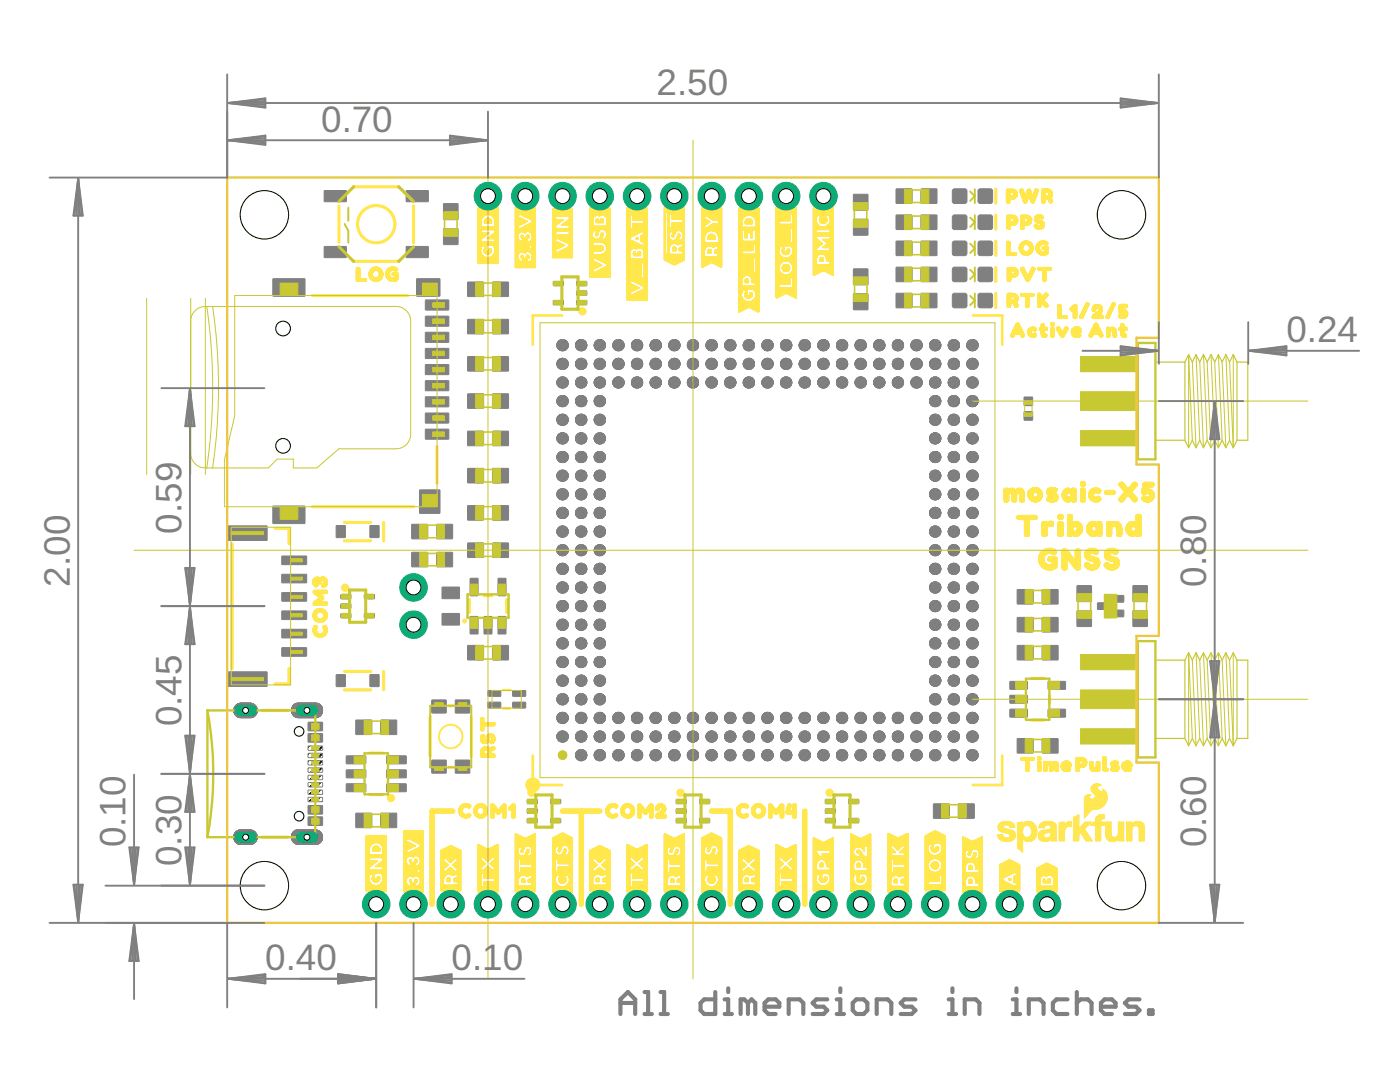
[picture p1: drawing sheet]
<svg xmlns="http://www.w3.org/2000/svg" width="279mm" height="216mm" viewBox="0 0 279 216" stroke-linecap="round" stroke-linejoin="round" font-family="sans-serif">
<defs><g id="words">
<g font-size="7.3" fill="#808080">
<text x="131" y="18.9">2.50</text>
<text x="64.1" y="26.3">0.70</text>
<text x="256.7" y="68.3">0.24</text>
<text x="36.2" y="106.5" transform="rotate(-90 36.2 106.5)">0.59</text>
<text x="13.9" y="117.1" transform="rotate(-90 13.9 117.1)">2.00</text>
<text x="240.7" y="117.1" transform="rotate(-90 240.7 117.1)">0.80</text>
<text x="36.2" y="144.9" transform="rotate(-90 36.2 144.9)">0.45</text>
<text x="25.1" y="169.1" transform="rotate(-90 25.1 169.1)">0.10</text>
<text x="36.2" y="172.8" transform="rotate(-90 36.2 172.8)">0.30</text>
<text x="240.7" y="169.1" transform="rotate(-90 240.7 169.1)">0.60</text>
<text x="52.9" y="193.6">0.40</text>
<text x="90.1" y="193.6">0.10</text>
</g>
</g></defs>
<g fill="#808080" stroke="#808080" stroke-width=".2">
<path d="M76 162.3h3.1v2.8h-3.1z" fill-rule="evenodd"/>
<path d="M71 162.3h3.2v2.8h-3.2z" fill-rule="evenodd"/>
<path d="M76 143.7h3.1v2.8h-3.1z" fill-rule="evenodd"/>
<path d="M71 143.7h3.2v2.8h-3.2z" fill-rule="evenodd"/>
<path d="M61.5 156.2l2.7-.1 .2 .2v.6l-.2 .1h-2.6l-.1-.1z" fill-rule="evenodd"/>
<path d="M61.5 154.7h2.7l.2 .1v.6l-.2 .2h-2.6l-.1-.2z" fill-rule="evenodd"/>
<path d="M61.5 163h2.8v1.7h-2.8z" fill-rule="evenodd"/>
<path d="M61.5 160.8h2.8v1.6h-2.8z" fill-rule="evenodd"/>
<path d="M61.5 159.1h2.7l.2 .1v.6l-.2 .2h-2.6l-.1-.2z" fill-rule="evenodd"/>
<path d="M61.5 157.7l2.7-.1 .2 .2v.6l-.2 .1h-2.6l-.1-.1z" fill-rule="evenodd"/>
<path d="M61.5 151.8h2.7l.2 .1v.6l-.2 .2h-2.6l-.1-.2z" fill-rule="evenodd"/>
<path d="M61.5 153.3l2.7-.1 .2 .2v.6l-.2 .1h-2.6l-.1-.1z" fill-rule="evenodd"/>
<path d="M61.5 144.1h2.8v1.7h-2.8z" fill-rule="evenodd"/>
<path d="M61.5 146.4h2.8v1.7h-2.8z" fill-rule="evenodd"/>
<path d="M61.5 148.9l2.7-.1 .2 .2v.6l-.2 .1h-2.6l-.1-.1z" fill-rule="evenodd"/>
<path d="M61.5 150.3h2.7l.2 .2v.5l-.2 .2h-2.6l-.1-.2z" fill-rule="evenodd"/>
<path d="M204.4 79.2h1.7v1.7h-1.7z" fill-rule="evenodd"/>
<path d="M204.4 82.2h1.7v1.6h-1.7z" fill-rule="evenodd"/>
<path d="M195.2 43.1l.4-.2h2.3l.2 .4-.1 2.3-.3 .2-2.3-.1-.2-.3z" fill-rule="evenodd"/>
<path d="M190.1 43.1l.4-.2h2.3l.2 .4-.1 2.3-.4 .2-2.2-.1-.2-.3z" fill-rule="evenodd"/>
<path d="M183.8 42.9h3.2v2.9h-3.2z" fill-rule="evenodd"/>
<path d="M178.9 42.9h3.1v2.9h-3.1z" fill-rule="evenodd"/>
<path d="M183.8 37.7h3.2v2.9h-3.2z" fill-rule="evenodd"/>
<path d="M178.9 37.7h3.1v2.9h-3.1z" fill-rule="evenodd"/>
<path d="M195.2 37.9l.4-.2h2.3l.2 .4-.1 2.3-.3 .2-2.3-.1-.2-.3z" fill-rule="evenodd"/>
<path d="M190.1 37.9l.4-.2h2.3l.2 .4-.1 2.3-.4 .2-2.2-.1-.2-.3z" fill-rule="evenodd"/>
<path d="M195.2 48.3l.4-.2 2.3 .1 .2 .3-.1 2.3-.3 .2h-2.3l-.2-.4z" fill-rule="evenodd"/>
<path d="M190.1 48.3l.4-.2 2.3 .1 .2 .3-.1 2.3-.4 .2h-2.2l-.2-.4z" fill-rule="evenodd"/>
<path d="M183.8 48.1h3.2v2.9h-3.2z" fill-rule="evenodd"/>
<path d="M178.9 48.1h3.1v2.9h-3.1z" fill-rule="evenodd"/>
<path d="M82.2 104.6h3.1v2.9h-3.1z" fill-rule="evenodd"/>
<path d="M87.2 104.6h3.1v2.9h-3.1z" fill-rule="evenodd"/>
<path d="M87.2 110.2h3.1v2.9h-3.1z" fill-rule="evenodd"/>
<path d="M82.2 110.2h3.1v2.9h-3.1z" fill-rule="evenodd"/>
<path d="M93.9 123h1.5v3.5h-1.5z" fill-rule="evenodd"/>
<path d="M96.6 123h1.5v3.5h-1.5z" fill-rule="evenodd"/>
<path d="M99.4 123h1.5v3.5h-1.5z" fill-rule="evenodd"/>
<path d="M99.4 115.4h1.5v3.5h-1.5z" fill-rule="evenodd"/>
<path d="M93.9 115.4h1.5v3.5h-1.5z" fill-rule="evenodd"/>
<path d="M98.3 128.8h3.2v2.9h-3.2z" fill-rule="evenodd"/>
<path d="M93.3 128.8h3.2v2.9h-3.2z" fill-rule="evenodd"/>
<path d="M77.2 156.4h3.8l.1 .1v1.3l-.1 .2h-3.7l-.1-.2z" fill-rule="evenodd"/>
<path d="M77.2 153.6h3.8l.1 .2v1.3l-.1 .1h-3.7l-.1-.1z" fill-rule="evenodd"/>
<path d="M77.2 150.9l3.8-.1 .1 .2v1.3l-.1 .1h-3.7l-.1-.1z" fill-rule="evenodd"/>
<path d="M69.1 150.9l3.8-.1 .1 .2v1.3l-.1 .1h-3.7l-.1-.1z" fill-rule="evenodd"/>
<path d="M69.1 153.6h3.8l.1 .2v1.3l-.1 .1h-3.7l-.1-.1z" fill-rule="evenodd"/>
<path d="M69.1 156.4h3.8l.1 .1v1.3l-.1 .2h-3.7l-.1-.2z" fill-rule="evenodd"/>
<path d="M203 147.4h3.2v2.8h-3.2z" fill-rule="evenodd"/>
<path d="M208 147.4h3.1v2.8h-3.1z" fill-rule="evenodd"/>
<path d="M90.9 151.7h2.8v2.5h-2.8z" fill-rule="evenodd"/>
<path d="M86.2 151.7h2.8v2.5h-2.8z" fill-rule="evenodd"/>
<path d="M86.2 139.7h2.8v2.5h-2.8z" fill-rule="evenodd"/>
<path d="M90.9 139.7h2.8v2.5h-2.8z" fill-rule="evenodd"/>
<path d="M93.3 63.8h3.2v2.8h-3.2z" fill-rule="evenodd"/>
<path d="M98.3 63.8h3.2v2.8h-3.2z" fill-rule="evenodd"/>
<path d="M93.3 78.6h3.2v2.8h-3.2z" fill-rule="evenodd"/>
<path d="M98.3 78.6h3.2v2.8h-3.2z" fill-rule="evenodd"/>
<path d="M93.3 71.2h3.2v2.8h-3.2z" fill-rule="evenodd"/>
<path d="M98.3 71.2h3.2v2.8h-3.2z" fill-rule="evenodd"/>
<path d="M84.9 79.2h4.5l.2 .1-.1 1.9h-4.5l-.1-.2z" fill-rule="evenodd"/>
<path d="M84.9 82.4h4.5l.2 .2-.1 1.8h-4.5l-.1-.1z" fill-rule="evenodd"/>
<path d="M84.9 85.7l4.5-.1 .2 .2-.1 1.8-4.5 .1-.1-.2z" fill-rule="evenodd"/>
<path d="M84.9 76l4.5-.1 .2 .2-.1 1.8-4.5 .1-.1-.2z" fill-rule="evenodd"/>
<path d="M84.9 72.8l4.5-.1 .2 .2-.1 1.8-4.5 .1-.1-.2z" fill-rule="evenodd"/>
<path d="M84.9 69.6l4.5-.1 .2 .2-.1 1.8h-4.5l-.1-.1z" fill-rule="evenodd"/>
<path d="M84.9 66.3h4.5l.2 .1-.1 1.9h-4.5l-.1-.1z" fill-rule="evenodd"/>
<path d="M84.9 63.1h4.5l.2 .1-.1 1.9h-4.5l-.1-.1z" fill-rule="evenodd"/>
<path d="M84.9 59.9l4.5-.1 .2 .2-.1 1.8-4.5 .1-.1-.2z" fill-rule="evenodd"/>
<path d="M54.5 101h6.3v3.4h-6.3z" fill-rule="evenodd"/>
<path d="M54.5 55.6h6.3v3.5h-6.3z" fill-rule="evenodd"/>
<path d="M83.8 97.8h4v4.6h-4z" fill-rule="evenodd"/>
<path d="M83.2 55.6h4.6v3.5h-4.6z" fill-rule="evenodd"/>
<path d="M93.3 86.1h3.2v2.8h-3.2z" fill-rule="evenodd"/>
<path d="M98.3 86.1h3.2v2.8h-3.2z" fill-rule="evenodd"/>
<path d="M93.3 56.3h3.2v2.8h-3.2z" fill-rule="evenodd"/>
<path d="M98.3 56.3h3.2v2.8h-3.2z" fill-rule="evenodd"/>
<path d="M81.1 49.2h4.4v2.2h-4.4z" fill-rule="evenodd"/>
<path d="M64.7 49.2h4.4v2.2h-4.4z" fill-rule="evenodd"/>
<path d="M81.1 38.1h4.4v2.1h-4.4z" fill-rule="evenodd"/>
<path d="M64.7 38.1h4.4v2.1h-4.4z" fill-rule="evenodd"/>
<path d="M88.5 40.7h2.9v3.1h-2.9z" fill-rule="evenodd"/>
<path d="M88.5 45.6h2.9v3.2h-2.9z" fill-rule="evenodd"/>
<path d="M73.9 104.9h1.7v2.3h-1.7z" fill-rule="evenodd"/>
<path d="M67.1 104.9h1.8v2.3h-1.8z" fill-rule="evenodd"/>
<path d="M73.9 134.6h1.7v2.4h-1.7z" fill-rule="evenodd"/>
<path d="M67.1 134.6h1.8v2.4h-1.8z" fill-rule="evenodd"/>
<path d="M88.2 122.5h3.5v2.2h-3.5z" fill-rule="evenodd"/>
<path d="M88.2 117.2h3.5v2.2h-3.5z" fill-rule="evenodd"/>
<path d="M170.3 43.8h2.9v3.1h-2.9z" fill-rule="evenodd"/>
<path d="M170.3 38.8h2.9v3.1h-2.9z" fill-rule="evenodd"/>
<path d="M195.2 53.5l.4-.2 2.3 .1 .2 .3-.1 2.3-.3 .2h-2.3l-.2-.4z" fill-rule="evenodd"/>
<path d="M190.1 53.5l.4-.2 2.3 .1 .2 .3-.1 2.3-.4 .2h-2.2l-.2-.4z" fill-rule="evenodd"/>
<path d="M183.8 53.3h3.2v2.9h-3.2z" fill-rule="evenodd"/>
<path d="M178.9 53.3h3.1v2.9h-3.1z" fill-rule="evenodd"/>
<path d="M201.6 136h3.4v1.5h-3.4z" fill-rule="evenodd"/>
<path d="M201.6 138.8h3.4v1.5h-3.4z" fill-rule="evenodd"/>
<path d="M201.6 141.5h3.4v1.6h-3.4z" fill-rule="evenodd"/>
<path d="M209.2 141.5h3.4v1.6h-3.4z" fill-rule="evenodd"/>
<path d="M209.2 136h3.4v1.5h-3.4z" fill-rule="evenodd"/>
<path d="M203 128.8h3.2v2.9h-3.2z" fill-rule="evenodd"/>
<path d="M208 128.8h3.1v2.9h-3.1z" fill-rule="evenodd"/>
<path d="M93.3 100.9h3.2v2.9h-3.2z" fill-rule="evenodd"/>
<path d="M98.3 100.9h3.2v2.9h-3.2z" fill-rule="evenodd"/>
<path d="M56.3 111l4.8-.1 .1 .2v1.4l-.1 .2h-4.7l-.2-.2z" fill-rule="evenodd"/>
<path d="M45.4 134.1l7.8-.1 .1 .2v2.7l-7.8 .1-.1-.2z" fill-rule="evenodd"/>
<path d="M45.4 105l7.8-.1 .1 .2v2.7h-7.8l-.1-.1z" fill-rule="evenodd"/>
<path d="M56.3 114.6h4.8l.1 .1v1.5l-.1 .1h-4.7l-.2-.1z" fill-rule="evenodd"/>
<path d="M56.3 118.3l4.8-.1 .1 .2v1.4l-.1 .2h-4.7l-.2-.2z" fill-rule="evenodd"/>
<path d="M56.3 121.9h4.8l.1 .1v1.5l-.1 .1h-4.7l-.2-.1z" fill-rule="evenodd"/>
<path d="M56.3 125.6h4.8l.1 .1v1.4l-.1 .2h-4.7l-.2-.2z" fill-rule="evenodd"/>
<path d="M56.3 129.3l4.8-.1 .1 .2v1.4l-.1 .2h-4.7l-.2-.2z" fill-rule="evenodd"/>
<path d="M98.3 93.5h3.2v2.8h-3.2z" fill-rule="evenodd"/>
<path d="M93.3 93.5h3.2v2.8h-3.2z" fill-rule="evenodd"/>
<path d="M203 123.2h3.2v2.9h-3.2z" fill-rule="evenodd"/>
<path d="M208 123.2h3.1v2.9h-3.1z" fill-rule="evenodd"/>
<path d="M203 117.7h3.2v2.8h-3.2z" fill-rule="evenodd"/>
<path d="M208 117.7h3.1v2.8h-3.1z" fill-rule="evenodd"/>
<path d="M195.2 58.7l.4-.2 2.3 .1 .2 .3-.1 2.3-.3 .2h-2.3l-.2-.4z" fill-rule="evenodd"/>
<path d="M190.1 58.7l.4-.2 2.3 .1 .2 .3-.1 2.3-.4 .2h-2.2l-.2-.4z" fill-rule="evenodd"/>
<path d="M183.8 58.5h3.2v2.9h-3.2z" fill-rule="evenodd"/>
<path d="M178.9 58.5h3.1v2.9h-3.1z" fill-rule="evenodd"/>
<path d="M222.4 121.8h1.8v1.2h-1.8z" fill-rule="evenodd"/>
<path d="M222.4 118.9h1.8v1.2h-1.8z" fill-rule="evenodd"/>
<path d="M219.1 120.3h1.8v1.3h-1.8z" fill-rule="evenodd"/>
<path d="M226.1 116.9h2.9v3.1h-2.9z" fill-rule="evenodd"/>
<path d="M226.1 121.9h2.9v3.1h-2.9z" fill-rule="evenodd"/>
<path d="M215 116.9h2.8v3.1h-2.8z" fill-rule="evenodd"/>
<path d="M215 121.9h2.8v3.1h-2.8z" fill-rule="evenodd"/>
<path d="M97.4 140.1h2.5v1.1h-2.5z" fill-rule="evenodd"/>
<path d="M97.4 137.8h2.5v1.1h-2.5z" fill-rule="evenodd"/>
<path d="M102.3 137.8h2.6v1.1h-2.6z" fill-rule="evenodd"/>
<path d="M102.3 140.1h2.6v1.1h-2.6z" fill-rule="evenodd"/>
<path d="M170.3 53.7h2.9v3.1h-2.9z" fill-rule="evenodd"/>
<path d="M170.3 58.7h2.9v3.1h-2.9z" fill-rule="evenodd"/>
<path d="M93.3 108.4h3.2v2.8h-3.2z" fill-rule="evenodd"/>
<path d="M98.3 108.4h3.2v2.8h-3.2z" fill-rule="evenodd"/>
<path d="M115.1 60l1.9-.1 .1 .2v.6l-.1 .1h-1.8l-.1-.1z" fill-rule="evenodd"/>
<path d="M115.1 58.1l1.9-.1 .1 .2v.6l-.1 .1h-1.8l-.1-.1z" fill-rule="evenodd"/>
<path d="M115.1 56.2l1.9-.1 .1 .2v.6l-.1 .1h-1.8l-.1-.1z" fill-rule="evenodd"/>
<path d="M110.4 56.2l1.9-.1 .1 .2v.6l-.1 .1h-1.8l-.1-.1z" fill-rule="evenodd"/>
<path d="M110.4 60l1.9-.1 .1 .2v.6l-.1 .1h-1.8l-.1-.1z" fill-rule="evenodd"/>
<path d="M68.1 118.6h1.8l.1 .1v.6l-.1 .2h-1.7l-.2-.2z" fill-rule="evenodd"/>
<path d="M68.1 120.5h1.8l.1 .2v.5l-.1 .2h-1.7l-.2-.2z" fill-rule="evenodd"/>
<path d="M68.1 122.5l1.8-.1 .1 .2v.5l-.1 .2h-1.7l-.2-.2z" fill-rule="evenodd"/>
<path d="M72.7 122.5l1.9-.1 .1 .2v.5l-.1 .2h-1.8l-.1-.2z" fill-rule="evenodd"/>
<path d="M72.7 118.6h1.9l.1 .1v.6l-.1 .2h-1.8l-.1-.2z" fill-rule="evenodd"/>
<path d="M186.3 160.4h3.1v2.9h-3.1z" fill-rule="evenodd"/>
<path d="M191.3 160.4h3.1v2.9h-3.1z" fill-rule="evenodd"/>
<path d="M135 159.5h1.8l.2 .1v.6l-.2 .2h-1.7l-.2-.2z" fill-rule="evenodd"/>
<path d="M135 161.4h1.8l.2 .1v.6l-.2 .2h-1.7l-.2-.2z" fill-rule="evenodd"/>
<path d="M135 163.3h1.8l.2 .2v.5l-.2 .2h-1.7l-.2-.2z" fill-rule="evenodd"/>
<path d="M139.7 163.3h1.8l.1 .2v.5l-.1 .2h-1.7l-.2-.2z" fill-rule="evenodd"/>
<path d="M139.7 159.5h1.8l.1 .1v.6l-.1 .2h-1.7l-.2-.2z" fill-rule="evenodd"/>
<path d="M105.2 159.5h1.9l.1 .1v.6l-.1 .2h-1.8l-.1-.2z" fill-rule="evenodd"/>
<path d="M105.2 161.4h1.9l.1 .1v.6l-.1 .2h-1.8l-.1-.2z" fill-rule="evenodd"/>
<path d="M105.2 163.3h1.9l.1 .2v.5l-.1 .2h-1.8l-.1-.2z" fill-rule="evenodd"/>
<path d="M109.9 163.3h1.9l.1 .2v.5l-.1 .2h-1.8l-.1-.2z" fill-rule="evenodd"/>
<path d="M109.9 159.5h1.9l.1 .1v.6l-.1 .2h-1.8l-.1-.2z" fill-rule="evenodd"/>
<path d="M164.7 159.5h1.9l.1 .1v.6l-.1 .2h-1.8l-.1-.2z" fill-rule="evenodd"/>
<path d="M164.7 161.4h1.9l.1 .1v.6l-.1 .2h-1.8l-.1-.2z" fill-rule="evenodd"/>
<path d="M164.7 163.3h1.9l.1 .2v.5l-.1 .2h-1.8l-.1-.2z" fill-rule="evenodd"/>
<path d="M169.4 163.3h1.9l.1 .2v.5l-.1 .2h-1.8l-.1-.2z" fill-rule="evenodd"/>
<path d="M169.4 159.5h1.9l.1 .1v.6l-.1 .2h-1.8l-.1-.2z" fill-rule="evenodd"/>
</g>
<g fill="none" stroke="#808080" stroke-width=".2">
<path d="M46.7 141.8h4.6M46.7 141.8h4.7M46.7 141.8v.3M46.7 142h4.6M46.7 141.9h4.6M46.7 141.7h4.6M46.7 141.6h4.6M46.7 141.5h4.6M46.7 142.1h4.6M46.7 141.4l4.6 .1M46.7 142.1l.1 .3M46.7 141.5v.3"/>
<path d="M46.7 141.4h4.6M46.7 141.3h4.6M46.7 141.3h4.5M46.8 142.3h4.4M46.8 141.2l4.4 .1M46.8 141.2h4.4M46.8 142.4h4.4M46.8 141.1h4.4M46.8 141.2l-.1 .3M46.8 142.5h4.4M46.8 142.4l.7 .7M46.9 141h4.2"/>
<path d="M46.9 142.5h4.2M46.9 142.6h4.2M46.9 140.9h4.2M47 142.7h4M47 140.9h4M47 140.9l-.2 .3M47 140.8h4M47.1 142.8h3.8M47.1 140.8h3.8M47.1 140.7h3.8M47.2 142.9h3.6M47.2 140.7h3.6"/>
<path d="M47.2 140.6l-.2 .3M47.2 140.6h3.6M47.3 140.6h3.4M47.3 143h3.4M47.4 143h3.2M47.4 140.5h3.2M47.5 140.5h3M47.5 143.1h3M47.5 143.1l.6 .1M47.5 140.4h2.9M47.6 143.1h2.8M47.7 143.2h2.6"/>
<path d="M47.8 140.4h2.4M47.9 140.3h2.2M48.1 140.3l-.9 .3M49.9 140.3l.6 .2M50.5 140.5l.5 .4M51 140.9l.2 .3M51.2 142.4l-.7 .7-.6 .1M51.2 141.2l.1 .3M51.3 142.2l-4.6 .1M51.3 142.2h-4.6M51.3 141.5l.1 .3M51.3 142.1l-.1 .3"/>
<path d="M51.4 141.8l-.1 .3M58.2 142l.1 .3M58.2 141.7v.3M58.2 142h6.1M58.2 141.9h6.1M58.2 141.9h6.2M58.2 141.8h6.2M58.2 141.7h6.2M58.2 141.6h6.2M58.2 141.5l6.2 .1M58.2 141.5h6.1M58.2 141.4h6.1"/>
<path d="M58.3 142.1h6M58.3 141.3h6M58.3 141.2h6M58.3 142.3l.1 .3M58.3 142.3h6M58.3 142.2h6M58.3 141.1h6M58.3 141.1h5.9M58.3 141.1l-.1 .6M58.3 142.4h5.9M58.4 142.4h5.8M58.4 141h5.8"/>
<path d="M58.4 142.5h5.8M58.4 140.9l5.8 .1M58.4 142.5h5.7M58.4 140.9h5.7M58.4 142.6l.5 .4M58.4 142.6h5.7M58.5 140.8l-.2 .3M58.5 140.8l5.6 .1M58.5 140.8h5.6M58.5 142.7h5.5M58.5 140.8h5.5M58.6 142.7h5.4"/>
<path d="M58.6 140.7h5.4M58.6 142.8h5.4M58.6 140.7h5.3M58.7 140.6l-.2 .2M58.7 140.6h5.2M58.7 142.9h5.2M58.7 140.6h5.1M58.8 142.9h5M58.8 143h4.9M58.8 140.5h4.9M58.9 143l.6 .2M58.9 143h4.7"/>
<path d="M58.9 140.5h4.7M59 140.4h4.6M59 143.1h4.5M59.1 143.1h4.3M59.2 140.4h4.2M59.2 140.3l-.5 .3M59.2 143.2h4.1M59.3 140.3h4M59.5 140.3h-.3M63 140.3l.6 .1M63.3 143.2h-.3M63.6 140.4l.3 .2"/>
<path d="M63.9 140.6l.2 .2M63.9 142.8l-5.2 .1M64.1 140.8l.1 .3M64.1 142.6h-5.6M64.1 142.6l-.8 .6M64.2 141.1l.2 .6M64.3 142.3l-.2 .3M64.3 142.3h-6M64.3 142.2h-6M64.3 142v.3M64.4 141.7l-.1 .3M46.7 167.2h4.6"/>
<path d="M46.7 167.1h4.6M46.7 167h4.6M46.7 167h4.7M46.7 167.1v.3M46.7 167.3h4.6M46.7 166.9h4.6M46.7 166.8h4.6M46.7 166.8v.3M46.7 167.4h4.6M46.7 166.7h4.6M46.7 167.4l.1 .3M46.7 166.6h4.6"/>
<path d="M46.7 167.6h4.5M46.7 167.5h4.5M46.7 166.5l4.5 .1M46.8 167.6h4.4M46.8 166.5h4.4M46.8 166.5l-.1 .3M46.8 166.4l4.4 .1M46.8 167.7h4.4M46.8 166.4h4.4M46.8 167.8h4.3M46.8 166.3h4.3M46.8 167.7l.2 .3"/>
<path d="M46.9 167.8h4.2M46.9 166.3h4.2M46.9 166.2h4.1M46.9 167.9h4.2M47 166.1h4M47 168l.2 .2M47 166.1h3.9M47.1 168.1h3.8M47.1 166h3.8M47.1 166l-.3 .5M47.1 168.1h3.7M47.1 166h3.7"/>
<path d="M47.2 168.2h3.6M47.2 165.9h3.6M47.2 168.2h3.5M47.2 168.2l.9 .3M47.2 165.9h3.5M47.3 168.3h3.4M47.3 165.8h3.3M47.4 168.3h3.2M47.4 165.8l-.3 .2M47.4 165.8h3.1M47.5 168.4h3M47.5 165.7h3"/>
<path d="M47.6 168.4h2.8M47.7 165.7h2.5M47.7 165.7l-.3 .1M47.7 168.5h2.5M47.9 165.6h2.2M48 165.6l-.3 .1M49.7 165.6l1 .3M50.7 165.9l.4 .4M50.8 168.2l-.9 .3M50.9 168h-3.9M51 168h-4M51 167.9l-.2 .3"/>
<path d="M51.1 167.9h-4.2M51.1 166.3l.2 .4M51.3 167.5h-4.6M51.3 166.7l.1 .3M51.3 167.3l-.3 .6M51.3 167.2h-4.6M51.4 167l-.1 .3M58.2 166.7v.6M58.2 167.3l.2 .6M58.2 167.3h6.1M58.2 167.2h6.1M58.2 167.2h6.2"/>
<path d="M58.2 167.1h6.2M58.2 167h6.2M58.2 166.9h6.2M58.2 166.8h6.1M58.2 166.7h6.1M58.2 166.6l6.1 .1M58.3 167.4h6M58.3 166.6h6M58.3 166.5l6 .1M58.3 167.5h6M58.3 166.5h6M58.3 166.4l5.9 .1"/>
<path d="M58.3 166.4l-.1 .3M58.3 167.6h6M58.3 166.4h5.9M58.3 166.3h5.9M58.3 167.7h5.9M58.4 167.7h5.8M58.4 166.3h5.7M58.4 167.8h5.8M58.4 166.2l-.1 .2M58.4 166.2h5.7M58.4 167.8h5.7M58.4 167.9l.5 .4"/>
<path d="M58.4 167.9h5.7M58.4 166.1h5.6M58.5 167.9h5.6M58.5 166.1h5.5M58.5 166h5.4M58.5 168h5.5M58.6 166h5.3M58.6 165.9l-.2 .3M58.6 168.1h5.3M58.6 165.9h5.2M58.7 168.2h5.2M58.7 165.9h5.1"/>
<path d="M58.8 168.2h5M58.8 165.8h4.8M58.8 168.3h4.9M58.9 168.3l.6 .2M58.9 168.3h4.7M58.9 165.7h4.6M59 168.4h4.5M59.1 165.7l-.5 .2M59.1 165.7h4.2M59.1 168.4h4.3M59.2 168.5h4.1M59.3 165.6h3.8"/>
<path d="M59.3 165.6l-.2 .1M62.8 165.6l1 .3M63.3 168.5h-.3M63.8 165.9l.2 .2M64 166.1l.2 .3M64.1 168h-5.6M64.1 167.9l-.8 .6M64.2 166.4l.1 .3M64.3 167.6l-.2 .3M64.3 167.5h-6M64.3 166.7l.1 .3M64.3 167.3v.3"/>
<path d="M64.4 167l-.1 .3"/>
</g>
<g fill="#808080" stroke="#808080" stroke-width=".2">
<path d="M112 69.9l.3 .1z"/>
<path d="M111.7 69.8l.4 .2z"/>
<path d="M111.5 69.7l.3 .2z"/>
<path d="M111.3 69.5l.3 .2z"/>
<path d="M111.2 69.3l.2 .2z"/>
<path d="M111.2 69l.1 .3z"/>
<path d="M111.2 68.7v.4z"/>
<path d="M111.2 68.5v.3z"/>
<path d="M111.4 68.2l-.1 .3z"/>
<path d="M111.5 68l-.1 .3z"/>
<path d="M111.5 68.1l.3-.2z"/>
<path d="M111.7 67.9l.4-.1z"/>
<path d="M112 67.8h.3z"/>
<path d="M112.2 67.8l.4 .1z"/>
<path d="M112.5 67.8l.3 .1z"/>
<path d="M112.8 67.9l.2 .2z"/>
<path d="M112.9 68.1l.3 .2z"/>
<path d="M113.1 68.3l.2 .2z"/>
<path d="M113.3 68.5l.1 .3z"/>
<path d="M113.3 68.7l.1 .4z"/>
<path d="M113.3 69v.3z"/>
<path d="M113.3 69.2l-.1 .3z"/>
<path d="M113.1 69.4l-.1 .3z"/>
<path d="M112.7 69.8l.3-.1z"/>
<path d="M112.5 69.9l.3-.1z"/>
<path d="M112.2 69.9h.4z"/>
<path d="M112.2 69.9l.2 .1z"/>
<path d="M111.9 69.9h.7z"/>
<path d="M111.8 69.8l.9 .1z"/>
<path d="M111.7 69.8h1.1z"/>
<path d="M111.7 69.8h1.2z"/>
<path d="M111.6 69.7l1.3 .1z"/>
<path d="M111.5 69.7h1.5z"/>
<path d="M111.5 69.6l1.6 .1z"/>
<path d="M111.4 69.6h1.7z"/>
<path d="M111.4 69.5l1.8 .1z"/>
<path d="M111.3 69.5h1.9z"/>
<path d="M111.3 69.4l1.9 .1z"/>
<path d="M111.3 69.4h1.9z"/>
<path d="M111.3 69.3l2 .1z"/>
<path d="M111.3 69.3h2z"/>
<path d="M111.2 69.3h2.1z"/>
<path d="M111.2 69.2l2.1 .1z"/>
<path d="M111.2 69.2h2.1z"/>
<path d="M111.2 69.1l2.1 .1z"/>
<path d="M111.2 69.1h2.2z"/>
<path d="M111.2 69l2.2 .1z"/>
<path d="M111.2 69h2.2z"/>
<path d="M111.2 68.9l2.2 .1z"/>
<path d="M111.2 68.9h2.2z"/>
<path d="M111.2 68.8l2.2 .1z"/>
<path d="M111.2 68.8h2.2z"/>
<path d="M111.2 68.7l2.2 .1z"/>
<path d="M111.2 68.7h2.2z"/>
<path d="M111.2 68.6l2.1 .1z"/>
<path d="M111.2 68.6h2.1z"/>
<path d="M111.2 68.5l2.1 .1z"/>
<path d="M111.2 68.5h2.1z"/>
<path d="M111.3 68.4l2 .1z"/>
<path d="M111.3 68.4h2z"/>
<path d="M111.3 68.3l1.9 .1z"/>
<path d="M111.3 68.3h1.9z"/>
<path d="M111.4 68.2l1.8 .1z"/>
<path d="M111.4 68.2h1.7z"/>
<path d="M111.4 68.1l1.7 .1z"/>
<path d="M111.5 68.1h1.6z"/>
<path d="M111.5 68.1h1.5z"/>
<path d="M111.6 68l1.4 .1z"/>
<path d="M111.6 68h1.3z"/>
<path d="M111.7 67.9l1.1 .1z"/>
<path d="M111.8 67.9h1z"/>
<path d="M111.9 67.8l.7 .1z"/>
<path d="M112.1 67.8h.4z"/>
<path d="M115.7 69.9l.3 .1z"/>
<path d="M115.4 69.8l.4 .2z"/>
<path d="M115.3 69.7l.2 .2z"/>
<path d="M115.1 69.5l.2 .2z"/>
<path d="M114.9 69.3l.2 .2z"/>
<path d="M114.9 69l.1 .3z"/>
<path d="M114.9 68.7v.4z"/>
<path d="M114.9 68.5v.3z"/>
<path d="M115.1 68.2l-.1 .3z"/>
<path d="M115.3 68l-.2 .3z"/>
<path d="M115.2 68.1l.3-.2z"/>
<path d="M115.5 67.9l.3-.1z"/>
<path d="M115.7 67.8h.3z"/>
<path d="M116 67.8l.3 .1z"/>
<path d="M116.2 67.8l.3 .1z"/>
<path d="M116.5 67.9l.2 .2z"/>
<path d="M116.7 68.1l.2 .2z"/>
<path d="M116.8 68.3l.2 .2z"/>
<path d="M117 68.5l.1 .3z"/>
<path d="M117 68.7l.1 .4z"/>
<path d="M117 69v.3z"/>
<path d="M117 69.2l-.1 .3z"/>
<path d="M116.9 69.4l-.2 .3z"/>
<path d="M116.4 69.8l.4-.1z"/>
<path d="M116.2 69.9l.3-.1z"/>
<path d="M116 69.9h.3z"/>
<path d="M115.9 69.9l.2 .1z"/>
<path d="M115.6 69.9h.7z"/>
<path d="M115.5 69.8l1 .1z"/>
<path d="M115.4 69.8h1.1z"/>
<path d="M115.4 69.8h1.2z"/>
<path d="M115.3 69.7l1.4 .1z"/>
<path d="M115.2 69.7h1.5z"/>
<path d="M115.2 69.6l1.6 .1z"/>
<path d="M115.2 69.6h1.6z"/>
<path d="M115.1 69.6h1.8z"/>
<path d="M115.1 69.5l1.8 .1z"/>
<path d="M115.1 69.5h1.8z"/>
<path d="M115 69.4l1.9 .1z"/>
<path d="M115 69.4h2z"/>
<path d="M115 69.3l2 .1z"/>
<path d="M115 69.3h2z"/>
<path d="M114.9 69.3h2.1z"/>
<path d="M114.9 69.2l2.2 .1z"/>
<path d="M114.9 69.2h2.2z"/>
<path d="M114.9 69.1l2.2 .1z"/>
<path d="M114.9 69.1h2.2z"/>
<path d="M114.9 69l2.2 .1z"/>
<path d="M114.9 69h2.2z"/>
<path d="M114.9 68.9l2.2 .1z"/>
<path d="M114.9 68.9h2.2z"/>
<path d="M114.9 68.8l2.2 .1z"/>
<path d="M114.9 68.8h2.2z"/>
<path d="M114.9 68.7l2.2 .1z"/>
<path d="M114.9 68.7h2.2z"/>
<path d="M114.9 68.6l2.2 .1z"/>
<path d="M114.9 68.6h2.2z"/>
<path d="M114.9 68.5l2.2 .1z"/>
<path d="M115 68.5h2z"/>
<path d="M115 68.4l2 .1z"/>
<path d="M115 68.4h2z"/>
<path d="M115 68.3l1.9 .1z"/>
<path d="M115 68.3h1.9z"/>
<path d="M115.1 68.2l1.8 .1z"/>
<path d="M115.1 68.2h1.8z"/>
<path d="M115.1 68.1l1.7 .1z"/>
<path d="M115.2 68.1h1.6z"/>
<path d="M115.3 68l1.4 .1z"/>
<path d="M115.4 68h1.2z"/>
<path d="M115.4 67.9l1.2 .1z"/>
<path d="M115.5 67.9h1z"/>
<path d="M115.6 67.8l.8 .1z"/>
<path d="M115.8 67.8h.4z"/>
<path d="M119.4 69.9l.3 .1z"/>
<path d="M119.2 69.8l.3 .2z"/>
<path d="M119 69.7l.2 .2z"/>
<path d="M118.8 69.5l.2 .2z"/>
<path d="M118.7 69.3l.2 .2z"/>
<path d="M118.6 69l.1 .3z"/>
<path d="M118.6 68.7l.1 .4z"/>
<path d="M118.7 68.5l-.1 .3z"/>
<path d="M118.8 68.2l-.1 .3z"/>
<path d="M119 68l-.2 .3z"/>
<path d="M119 68.1l.2-.2z"/>
<path d="M119.2 67.9l.3-.1z"/>
<path d="M119.4 67.8h.3z"/>
<path d="M119.7 67.8l.3 .1z"/>
<path d="M119.9 67.8l.3 .1z"/>
<path d="M120.2 67.9l.2 .2z"/>
<path d="M120.4 68.1l.2 .2z"/>
<path d="M120.5 68.3l.3 .2z"/>
<path d="M120.7 68.5l.1 .3z"/>
<path d="M120.8 68.7v.4z"/>
<path d="M120.7 69v.3z"/>
<path d="M120.7 69.2l-.1 .3z"/>
<path d="M120.6 69.4l-.2 .3z"/>
<path d="M120.2 69.8l.2-.1z"/>
<path d="M120 69.9l.2-.1z"/>
<path d="M119.7 69.9h.3z"/>
<path d="M119.6 69.9l.2 .1z"/>
<path d="M119.4 69.9h.7z"/>
<path d="M119.3 69.8l.9 .1z"/>
<path d="M119.1 69.8h1.2z"/>
<path d="M119.1 69.7l1.2 .1z"/>
<path d="M119 69.7l1.4 .1z"/>
<path d="M119 69.7h1.5z"/>
<path d="M118.9 69.6l1.6 .1z"/>
<path d="M118.9 69.6h1.6z"/>
<path d="M118.9 69.6h1.7z"/>
<path d="M118.8 69.5l1.8 .1z"/>
<path d="M118.8 69.5h1.8z"/>
<path d="M118.7 69.4l2 .1z"/>
<path d="M118.7 69.4h2z"/>
<path d="M118.7 69.3l2 .1z"/>
<path d="M118.7 69.3h2z"/>
<path d="M118.7 69.3h2.1z"/>
<path d="M118.6 69.2l2.2 .1z"/>
<path d="M118.6 69.2h2.2z"/>
<path d="M118.6 69.1l2.2 .1z"/>
<path d="M118.6 69.1h2.2z"/>
<path d="M118.6 69l2.2 .1z"/>
<path d="M118.6 69h2.2z"/>
<path d="M118.6 68.9l2.2 .1z"/>
<path d="M118.6 68.9h2.2z"/>
<path d="M118.6 68.8l2.2 .1z"/>
<path d="M118.6 68.8h2.2z"/>
<path d="M118.6 68.7l2.2 .1z"/>
<path d="M118.6 68.7h2.2z"/>
<path d="M118.6 68.6l2.2 .1z"/>
<path d="M118.6 68.6h2.2z"/>
<path d="M118.6 68.5l2.2 .1z"/>
<path d="M118.7 68.5h2.1z"/>
<path d="M118.7 68.5h2z"/>
<path d="M118.7 68.4l2 .1z"/>
<path d="M118.7 68.4h2z"/>
<path d="M118.7 68.3l2 .1z"/>
<path d="M118.8 68.3h1.8z"/>
<path d="M118.8 68.2l1.8 .1z"/>
<path d="M118.8 68.2h1.8z"/>
<path d="M118.9 68.1l1.6 .1z"/>
<path d="M118.9 68.1h1.6z"/>
<path d="M119 68.1h1.5z"/>
<path d="M119 68l1.4 .1z"/>
<path d="M119.1 68h1.3z"/>
<path d="M119.1 67.9l1.2 .1z"/>
<path d="M119.2 67.9h1z"/>
<path d="M119.3 67.8l.8 .1z"/>
<path d="M119.5 67.8h.4z"/>
<path d="M123.1 69.9l.4 .1z"/>
<path d="M122.9 69.8l.3 .2z"/>
<path d="M122.7 69.7l.2 .2z"/>
<path d="M122.5 69.5l.2 .2z"/>
<path d="M122.4 69.3l.2 .2z"/>
<path d="M122.3 69l.1 .3z"/>
<path d="M122.3 68.7l.1 .4z"/>
<path d="M122.4 68.5l-.1 .3z"/>
<path d="M122.5 68.2l-.1 .3z"/>
<path d="M122.7 68l-.2 .3z"/>
<path d="M122.7 68.1l.2-.2z"/>
<path d="M122.9 67.9l.3-.1z"/>
<path d="M123.1 67.8h.4z"/>
<path d="M123.4 67.8l.3 .1z"/>
<path d="M123.6 67.8l.4 .1z"/>
<path d="M123.9 67.9l.3 .2z"/>
<path d="M124.1 68.1l.2 .2z"/>
<path d="M124.3 68.3l.2 .2z"/>
<path d="M124.4 68.5l.1 .3z"/>
<path d="M124.5 68.7v.4z"/>
<path d="M124.5 69l-.1 .3z"/>
<path d="M124.4 69.2l-.1 .3z"/>
<path d="M124.3 69.4l-.2 .3z"/>
<path d="M123.9 69.8l.3-.1z"/>
<path d="M123.7 69.9l.3-.1z"/>
<path d="M123.4 69.9h.3z"/>
<path d="M123.3 69.9l.2 .1z"/>
<path d="M123.1 69.9h.7z"/>
<path d="M123 69.8l.9 .1z"/>
<path d="M122.9 69.8h1.1z"/>
<path d="M122.8 69.7l1.3 .1z"/>
<path d="M122.7 69.7l1.4 .1z"/>
<path d="M122.7 69.7h1.5z"/>
<path d="M122.6 69.6l1.6 .1z"/>
<path d="M122.6 69.6h1.6z"/>
<path d="M122.6 69.6h1.7z"/>
<path d="M122.5 69.5l1.8 .1z"/>
<path d="M122.5 69.5h1.9z"/>
<path d="M122.5 69.4l1.9 .1z"/>
<path d="M122.4 69.4h2z"/>
<path d="M122.4 69.3l2 .1z"/>
<path d="M122.4 69.3h2.1z"/>
<path d="M122.4 69.2l2.1 .1z"/>
<path d="M122.4 69.2h2.1z"/>
<path d="M122.3 69.1l2.2 .1z"/>
<path d="M122.3 69.1h2.2z"/>
<path d="M122.3 69l2.2 .1z"/>
<path d="M122.3 69h2.2z"/>
<path d="M122.3 68.9l2.2 .1z"/>
<path d="M122.3 68.9h2.2z"/>
<path d="M122.3 68.8l2.2 .1z"/>
<path d="M122.3 68.8h2.2z"/>
<path d="M122.3 68.7l2.2 .1z"/>
<path d="M122.3 68.7h2.2z"/>
<path d="M122.3 68.6l2.2 .1z"/>
<path d="M122.3 68.6h2.2z"/>
<path d="M122.4 68.5l2.1 .1z"/>
<path d="M122.4 68.5h2.1z"/>
<path d="M122.4 68.4l2 .1z"/>
<path d="M122.4 68.4h2z"/>
<path d="M122.5 68.3l1.9 .1z"/>
<path d="M122.5 68.3h1.9z"/>
<path d="M122.5 68.2l1.8 .1z"/>
<path d="M122.6 68.2h1.7z"/>
<path d="M122.6 68.1l1.7 .1z"/>
<path d="M122.7 68.1h1.5z"/>
<path d="M122.7 68l1.4 .1z"/>
<path d="M122.8 68h1.3z"/>
<path d="M122.9 67.9l1.1 .1z"/>
<path d="M122.9 67.9h1z"/>
<path d="M123 67.8l.8 .1z"/>
<path d="M123.3 67.8h.3z"/>
<path d="M126.9 69.9l.3 .1z"/>
<path d="M126.6 69.8l.3 .2z"/>
<path d="M126.4 69.7l.3 .2z"/>
<path d="M126.2 69.5l.2 .2z"/>
<path d="M126.1 69.3l.2 .2z"/>
<path d="M126 69l.2 .3z"/>
<path d="M126 68.7l.1 .4z"/>
<path d="M126.1 68.5l-.1 .3z"/>
<path d="M126.2 68.2l-.1 .3z"/>
<path d="M126.4 68l-.2 .3z"/>
<path d="M126.4 68.1l.3-.2z"/>
<path d="M126.6 67.9l.3-.1z"/>
<path d="M126.9 67.8h.3z"/>
<path d="M127.1 67.8l.3 .1z"/>
<path d="M127.4 67.8l.3 .1z"/>
<path d="M127.6 67.9l.3 .2z"/>
<path d="M127.8 68.1l.3 .2z"/>
<path d="M128 68.3l.2 .2z"/>
<path d="M128.1 68.5l.1 .3z"/>
<path d="M128.2 68.7v.4z"/>
<path d="M128.2 69l-.1 .3z"/>
<path d="M128.1 69.2l-.1 .3z"/>
<path d="M128 69.4l-.2 .3z"/>
<path d="M127.6 69.8l.3-.1z"/>
<path d="M127.4 69.9l.3-.1z"/>
<path d="M127.1 69.9h.3z"/>
<path d="M127 69.9l.3 .1z"/>
<path d="M126.8 69.9h.7z"/>
<path d="M126.7 69.8l.9 .1z"/>
<path d="M126.6 69.8h1.1z"/>
<path d="M126.5 69.8h1.3z"/>
<path d="M126.4 69.7l1.4 .1z"/>
<path d="M126.4 69.7h1.5z"/>
<path d="M126.4 69.6l1.5 .1z"/>
<path d="M126.3 69.6h1.7z"/>
<path d="M126.3 69.5l1.7 .1z"/>
<path d="M126.2 69.5h1.9z"/>
<path d="M126.2 69.4l1.9 .1z"/>
<path d="M126.2 69.4h1.9z"/>
<path d="M126.1 69.3l2 .1z"/>
<path d="M126.1 69.3h2.1z"/>
<path d="M126.1 69.2l2.1 .1z"/>
<path d="M126.1 69.2h2.1z"/>
<path d="M126.1 69.1l2.1 .1z"/>
<path d="M126 69.1h2.2z"/>
<path d="M126.1 69l2.1 .1z"/>
<path d="M126 69h2.2z"/>
<path d="M126 68.9l2.2 .1z"/>
<path d="M126 68.9h2.2z"/>
<path d="M126 68.8l2.2 .1z"/>
<path d="M126 68.8h2.2z"/>
<path d="M126 68.7l2.2 .1z"/>
<path d="M126 68.7h2.2z"/>
<path d="M126.1 68.6l2.1 .1z"/>
<path d="M126.1 68.6h2.1z"/>
<path d="M126.1 68.5l2.1 .1z"/>
<path d="M126.1 68.5h2.1z"/>
<path d="M126.2 68.4l1.9 .1z"/>
<path d="M126.2 68.4h1.9z"/>
<path d="M126.2 68.3l1.9 .1z"/>
<path d="M126.2 68.3h1.9z"/>
<path d="M126.2 68.2l1.9 .1z"/>
<path d="M126.3 68.2h1.7z"/>
<path d="M126.3 68.1l1.7 .1z"/>
<path d="M126.3 68.1h1.6z"/>
<path d="M126.4 68.1h1.5z"/>
<path d="M126.5 68l1.3 .1z"/>
<path d="M126.5 68h1.3z"/>
<path d="M126.6 67.9l1.1 .1z"/>
<path d="M126.7 67.9h.9z"/>
<path d="M126.8 67.8l.7 .1z"/>
<path d="M127 67.8h.3z"/>
<path d="M130.6 69.9l.3 .1z"/>
<path d="M130.3 69.8l.3 .2z"/>
<path d="M130.1 69.7l.3 .2z"/>
<path d="M129.9 69.5l.3 .2z"/>
<path d="M129.8 69.3l.2 .2z"/>
<path d="M129.8 69l.1 .3z"/>
<path d="M129.8 68.7v.4z"/>
<path d="M129.8 68.5v.3z"/>
<path d="M130 68.2l-.1 .3z"/>
<path d="M130.1 68l-.1 .3z"/>
<path d="M130.1 68.1l.3-.2z"/>
<path d="M130.3 67.9l.3-.1z"/>
<path d="M130.6 67.8h.3z"/>
<path d="M130.8 67.8l.4 .1z"/>
<path d="M131.1 67.8l.3 .1z"/>
<path d="M131.3 67.9l.3 .2z"/>
<path d="M131.5 68.1l.3 .2z"/>
<path d="M131.7 68.3l.2 .2z"/>
<path d="M131.8 68.5l.2 .3z"/>
<path d="M131.9 68.7l.1 .4z"/>
<path d="M131.9 69l-.1 .3z"/>
<path d="M131.8 69.2l-.1 .3z"/>
<path d="M131.7 69.4l-.1 .3z"/>
<path d="M131.3 69.8l.3-.1z"/>
<path d="M131.1 69.9l.3-.1z"/>
<path d="M130.8 69.9h.4z"/>
<path d="M130.7 69.9l.3 .1z"/>
<path d="M130.5 69.9h.7z"/>
<path d="M130.4 69.8l.9 .1z"/>
<path d="M130.3 69.8h1.1z"/>
<path d="M130.3 69.7l1.2 .1z"/>
<path d="M130.2 69.7l1.4 .1z"/>
<path d="M130.1 69.7h1.5z"/>
<path d="M130.1 69.6l1.6 .1z"/>
<path d="M130 69.6h1.7z"/>
<path d="M130 69.5l1.8 .1z"/>
<path d="M129.9 69.5h1.9z"/>
<path d="M129.9 69.4l1.9 .1z"/>
<path d="M129.9 69.4h1.9z"/>
<path d="M129.9 69.3l2 .1z"/>
<path d="M129.8 69.3h2.1z"/>
<path d="M129.8 69.2l2.1 .1z"/>
<path d="M129.8 69.2h2.1z"/>
<path d="M129.8 69.1l2.2 .1z"/>
<path d="M129.8 69.1h2.2z"/>
<path d="M129.8 69l2.2 .1z"/>
<path d="M129.8 69h2.2z"/>
<path d="M129.8 68.9l2.2 .1z"/>
<path d="M129.8 68.9h2.2z"/>
<path d="M129.8 68.8l2.2 .1z"/>
<path d="M129.8 68.8h2.2z"/>
<path d="M129.8 68.7l2.2 .1z"/>
<path d="M129.8 68.7h2.2z"/>
<path d="M129.8 68.6l2.2 .1z"/>
<path d="M129.8 68.6h2.1z"/>
<path d="M129.8 68.5l2.1 .1z"/>
<path d="M129.8 68.5h2.1z"/>
<path d="M129.9 68.4l2 .1z"/>
<path d="M129.9 68.4h1.9z"/>
<path d="M129.9 68.3l1.9 .1z"/>
<path d="M129.9 68.3h1.9z"/>
<path d="M130 68.2l1.8 .1z"/>
<path d="M130 68.2h1.7z"/>
<path d="M130 68.1l1.7 .1z"/>
<path d="M130.1 68.1h1.6z"/>
<path d="M130.1 68.1h1.5z"/>
<path d="M130.2 68l1.4 .1z"/>
<path d="M130.2 68h1.3z"/>
<path d="M130.3 67.9l1.1 .1z"/>
<path d="M130.4 67.9h.9z"/>
<path d="M130.5 67.8l.7 .1z"/>
<path d="M130.7 67.8h.3z"/>
<path d="M134.3 69.9l.3 .1z"/>
<path d="M134 69.8l.4 .2z"/>
<path d="M133.8 69.7l.3 .2z"/>
<path d="M133.6 69.5l.3 .2z"/>
<path d="M133.5 69.3l.2 .2z"/>
<path d="M133.5 69l.1 .3z"/>
<path d="M133.5 68.7v.4z"/>
<path d="M133.5 68.5v.3z"/>
<path d="M133.7 68.2l-.1 .3z"/>
<path d="M133.8 68l-.1 .3z"/>
<path d="M133.8 68.1l.3-.2z"/>
<path d="M134 67.9l.4-.1z"/>
<path d="M134.3 67.8h.3z"/>
<path d="M134.5 67.8l.4 .1z"/>
<path d="M134.8 67.8l.3 .1z"/>
<path d="M135.1 67.9l.2 .2z"/>
<path d="M135.3 68.1l.2 .2z"/>
<path d="M135.4 68.3l.2 .2z"/>
<path d="M135.6 68.5l.1 .3z"/>
<path d="M135.6 68.7l.1 .4z"/>
<path d="M135.6 69v.3z"/>
<path d="M135.6 69.2l-.1 .3z"/>
<path d="M135.4 69.4l-.1 .3z"/>
<path d="M135 69.8l.3-.1z"/>
<path d="M134.8 69.9l.3-.1z"/>
<path d="M134.5 69.9h.4z"/>
<path d="M134.5 69.9l.2 .1z"/>
<path d="M134.2 69.9h.7z"/>
<path d="M134.1 69.8l.9 .1z"/>
<path d="M134 69.8h1.1z"/>
<path d="M134 69.7l1.2 .1z"/>
<path d="M133.9 69.7l1.4 .1z"/>
<path d="M133.8 69.7h1.5z"/>
<path d="M133.8 69.6l1.6 .1z"/>
<path d="M133.8 69.6h1.6z"/>
<path d="M133.7 69.6h1.7z"/>
<path d="M133.7 69.5l1.8 .1z"/>
<path d="M133.6 69.5h1.9z"/>
<path d="M133.6 69.4l1.9 .1z"/>
<path d="M133.6 69.4h2z"/>
<path d="M133.6 69.3l2 .1z"/>
<path d="M133.6 69.3h2z"/>
<path d="M133.5 69.3h2.1z"/>
<path d="M133.5 69.2l2.1 .1z"/>
<path d="M133.5 69.2h2.2z"/>
<path d="M133.5 69.1l2.2 .1z"/>
<path d="M133.5 69.1h2.2z"/>
<path d="M133.5 69l2.2 .1z"/>
<path d="M133.5 69h2.2z"/>
<path d="M133.5 68.9l2.2 .1z"/>
<path d="M133.5 68.9h2.2z"/>
<path d="M133.5 68.8l2.2 .1z"/>
<path d="M133.5 68.8h2.2z"/>
<path d="M133.5 68.7l2.2 .1z"/>
<path d="M133.5 68.7h2.2z"/>
<path d="M133.5 68.6l2.2 .1z"/>
<path d="M133.5 68.6h2.2z"/>
<path d="M133.5 68.5l2.1 .1z"/>
<path d="M133.5 68.5h2.1z"/>
<path d="M133.6 68.5h2z"/>
<path d="M133.6 68.4l2 .1z"/>
<path d="M133.6 68.4h2z"/>
<path d="M133.6 68.3l2 .1z"/>
<path d="M133.6 68.3h1.9z"/>
<path d="M133.7 68.2l1.8 .1z"/>
<path d="M133.7 68.2h1.7z"/>
<path d="M133.8 68.1l1.6 .1z"/>
<path d="M133.8 68.1h1.6z"/>
<path d="M133.8 68.1h1.5z"/>
<path d="M133.9 68l1.4 .1z"/>
<path d="M133.9 68h1.3z"/>
<path d="M134 67.9l1.1 .1z"/>
<path d="M134.1 67.9h1z"/>
<path d="M134.2 67.8l.8 .1z"/>
<path d="M134.4 67.8h.4z"/>
<path d="M138 69.9l.3 .1z"/>
<path d="M137.8 69.8l.3 .2z"/>
<path d="M137.6 69.7l.2 .2z"/>
<path d="M137.4 69.5l.2 .2z"/>
<path d="M137.2 69.3l.3 .2z"/>
<path d="M137.2 69l.1 .3z"/>
<path d="M137.2 68.7v.4z"/>
<path d="M137.2 68.5v.3z"/>
<path d="M137.4 68.2l-.1 .3z"/>
<path d="M137.6 68l-.2 .3z"/>
<path d="M137.5 68.1l.3-.2z"/>
<path d="M137.8 67.9l.3-.1z"/>
<path d="M138 67.8h.3z"/>
<path d="M138.3 67.8l.3 .1z"/>
<path d="M138.5 67.8l.4 .1z"/>
<path d="M138.8 67.9l.2 .2z"/>
<path d="M139 68.1l.2 .2z"/>
<path d="M139.1 68.3l.2 .2z"/>
<path d="M139.3 68.5l.1 .3z"/>
<path d="M139.3 68.7l.1 .4z"/>
<path d="M139.3 69v.3z"/>
<path d="M139.3 69.2l-.1 .3z"/>
<path d="M139.2 69.4l-.2 .3z"/>
<path d="M138.8 69.8l.2-.1z"/>
<path d="M138.5 69.9l.4-.1z"/>
<path d="M138.3 69.9h.3z"/>
<path d="M138.2 69.9l.2 .1z"/>
<path d="M137.9 69.9h.7z"/>
<path d="M137.8 69.8l1 .1z"/>
<path d="M137.7 69.8h1.2z"/>
<path d="M137.6 69.7l1.4 .1z"/>
<path d="M137.6 69.7h1.4z"/>
<path d="M137.5 69.6l1.6 .1z"/>
<path d="M137.5 69.6h1.6z"/>
<path d="M137.4 69.6h1.8z"/>
<path d="M137.4 69.5l1.8 .1z"/>
<path d="M137.4 69.5h1.8z"/>
<path d="M137.4 69.4l1.9 .1z"/>
<path d="M137.3 69.4h2z"/>
<path d="M137.3 69.3l2 .1z"/>
<path d="M137.3 69.3h2z"/>
<path d="M137.2 69.3h2.1z"/>
<path d="M137.2 69.2l2.2 .1z"/>
<path d="M137.2 69.2h2.2z"/>
<path d="M137.2 69.1l2.2 .1z"/>
<path d="M137.2 69.1h2.2z"/>
<path d="M137.2 69l2.2 .1z"/>
<path d="M137.2 69h2.2z"/>
<path d="M137.2 68.9l2.2 .1z"/>
<path d="M137.2 68.9h2.2z"/>
<path d="M137.2 68.8l2.2 .1z"/>
<path d="M137.2 68.8h2.2z"/>
<path d="M137.2 68.7l2.2 .1z"/>
<path d="M137.2 68.7h2.2z"/>
<path d="M137.2 68.6l2.2 .1z"/>
<path d="M137.2 68.6h2.2z"/>
<path d="M137.2 68.5l2.2 .1z"/>
<path d="M137.3 68.5h2z"/>
<path d="M137.3 68.4l2 .1z"/>
<path d="M137.3 68.4h2z"/>
<path d="M137.4 68.3l1.9 .1z"/>
<path d="M137.4 68.3h1.8z"/>
<path d="M137.4 68.2l1.8 .1z"/>
<path d="M137.5 68.2h1.7z"/>
<path d="M137.5 68.1l1.6 .1z"/>
<path d="M137.5 68.1h1.6z"/>
<path d="M137.6 68l1.4 .1z"/>
<path d="M137.7 68h1.2z"/>
<path d="M137.7 67.9l1.2 .1z"/>
<path d="M137.8 67.9h1z"/>
<path d="M137.9 67.8l.8 .1z"/>
<path d="M138.1 67.8h.4z"/>
<path d="M141.7 69.9l.4 .1z"/>
<path d="M141.5 69.8l.3 .2z"/>
<path d="M141.3 69.7l.2 .2z"/>
<path d="M141.1 69.5l.2 .2z"/>
<path d="M141 69.3l.2 .2z"/>
<path d="M140.9 69l.1 .3z"/>
<path d="M140.9 68.7l.1 .4z"/>
<path d="M141 68.5l-.1 .3z"/>
<path d="M141.1 68.2l-.1 .3z"/>
<path d="M141.3 68l-.2 .3z"/>
<path d="M141.3 68.1l.2-.2z"/>
<path d="M141.5 67.9l.3-.1z"/>
<path d="M141.7 67.8h.4z"/>
<path d="M142 67.8l.3 .1z"/>
<path d="M142.2 67.8l.4 .1z"/>
<path d="M142.5 67.9l.2 .2z"/>
<path d="M142.7 68.1l.2 .2z"/>
<path d="M142.9 68.3l.2 .2z"/>
<path d="M143 68.5l.1 .3z"/>
<path d="M143 68.7l.1 .4z"/>
<path d="M143 69v.3z"/>
<path d="M143 69.2l-.1 .3z"/>
<path d="M142.9 69.4l-.2 .3z"/>
<path d="M142.5 69.8l.2-.1z"/>
<path d="M142.3 69.9l.3-.1z"/>
<path d="M142 69.9h.3z"/>
<path d="M141.9 69.9l.2 .1z"/>
<path d="M141.7 69.9h.7z"/>
<path d="M141.6 69.8l.9 .1z"/>
<path d="M141.5 69.8h1.1z"/>
<path d="M141.4 69.8h1.2z"/>
<path d="M141.3 69.7l1.4 .1z"/>
<path d="M141.3 69.7h1.5z"/>
<path d="M141.2 69.6l1.6 .1z"/>
<path d="M141.2 69.6h1.7z"/>
<path d="M141.1 69.5l1.8 .1z"/>
<path d="M141.1 69.5h1.9z"/>
<path d="M141.1 69.4l1.9 .1z"/>
<path d="M141 69.4h2z"/>
<path d="M141 69.3l2 .1z"/>
<path d="M141 69.3h2z"/>
<path d="M141 69.3h2.1z"/>
<path d="M140.9 69.2l2.2 .1z"/>
<path d="M140.9 69.2h2.2z"/>
<path d="M140.9 69.1l2.2 .1z"/>
<path d="M140.9 69.1h2.2z"/>
<path d="M140.9 69l2.2 .1z"/>
<path d="M140.9 69h2.2z"/>
<path d="M140.9 68.9l2.2 .1z"/>
<path d="M140.9 68.9h2.2z"/>
<path d="M140.9 68.8l2.2 .1z"/>
<path d="M140.9 68.8h2.2z"/>
<path d="M140.9 68.7l2.2 .1z"/>
<path d="M140.9 68.7h2.2z"/>
<path d="M140.9 68.6l2.2 .1z"/>
<path d="M140.9 68.6h2.2z"/>
<path d="M140.9 68.5l2.2 .1z"/>
<path d="M141 68.5h2.1z"/>
<path d="M141 68.5h2z"/>
<path d="M141 68.4l2 .1z"/>
<path d="M141 68.4h2z"/>
<path d="M141.1 68.3l1.9 .1z"/>
<path d="M141.1 68.3h1.9z"/>
<path d="M141.1 68.2l1.8 .1z"/>
<path d="M141.1 68.2h1.8z"/>
<path d="M141.2 68.1l1.7 .1z"/>
<path d="M141.2 68.1h1.6z"/>
<path d="M141.3 68.1h1.5z"/>
<path d="M141.3 68l1.4 .1z"/>
<path d="M141.4 68h1.3z"/>
<path d="M141.5 67.9l1.1 .1z"/>
<path d="M141.5 67.9h1z"/>
<path d="M141.6 67.8l.8 .1z"/>
<path d="M141.8 67.8h.4z"/>
<path d="M145.4 69.9l.4 .1z"/>
<path d="M145.2 69.8l.3 .2z"/>
<path d="M145 69.7l.2 .2z"/>
<path d="M144.8 69.5l.2 .2z"/>
<path d="M144.7 69.3l.2 .2z"/>
<path d="M144.7 69l.1 .3z"/>
<path d="M144.6 68.7l.1 .4z"/>
<path d="M144.7 68.5v.3z"/>
<path d="M144.8 68.2l-.1 .3z"/>
<path d="M145 68l-.2 .3z"/>
<path d="M145 68.1l.2-.2z"/>
<path d="M145.2 67.9l.3-.1z"/>
<path d="M145.4 67.8h.4z"/>
<path d="M145.7 67.8l.3 .1z"/>
<path d="M145.9 67.8l.4 .1z"/>
<path d="M146.2 67.9l.3 .2z"/>
<path d="M146.4 68.1l.2 .2z"/>
<path d="M146.6 68.3l.2 .2z"/>
<path d="M146.7 68.5l.1 .3z"/>
<path d="M146.8 68.7v.4z"/>
<path d="M146.8 69l-.1 .3z"/>
<path d="M146.7 69.2l-.1 .3z"/>
<path d="M146.6 69.4l-.2 .3z"/>
<path d="M146.2 69.8l.3-.1z"/>
<path d="M146 69.9l.3-.1z"/>
<path d="M145.7 69.9h.3z"/>
<path d="M145.6 69.9l.2 .1z"/>
<path d="M145.4 69.9h.7z"/>
<path d="M145.3 69.8l.9 .1z"/>
<path d="M145.2 69.8h1.1z"/>
<path d="M145.1 69.7l1.3 .1z"/>
<path d="M145 69.7h1.5z"/>
<path d="M144.9 69.6l1.6 .1z"/>
<path d="M144.9 69.6h1.7z"/>
<path d="M144.8 69.5l1.8 .1z"/>
<path d="M144.8 69.5h1.9z"/>
<path d="M144.8 69.4l1.9 .1z"/>
<path d="M144.8 69.4h1.9z"/>
<path d="M144.7 69.3l2 .1z"/>
<path d="M144.7 69.3h2.1z"/>
<path d="M144.7 69.2l2.1 .1z"/>
<path d="M144.7 69.2h2.1z"/>
<path d="M144.7 69.1l2.1 .1z"/>
<path d="M144.7 69.1h2.1z"/>
<path d="M144.6 69l2.2 .1z"/>
<path d="M144.6 69h2.3z"/>
<path d="M144.7 68.9l2.2 .1z"/>
<path d="M144.6 68.9l2.3 .1z"/>
<path d="M144.7 68.9h2.2z"/>
<path d="M144.6 68.8l2.3 .1z"/>
<path d="M144.6 68.8h2.3z"/>
<path d="M144.6 68.7l2.3 .1z"/>
<path d="M144.6 68.7h2.2z"/>
<path d="M144.7 68.7h2.1z"/>
<path d="M144.7 68.6l2.1 .1z"/>
<path d="M144.7 68.6h2.1z"/>
<path d="M144.7 68.5l2.1 .1z"/>
<path d="M144.7 68.5h2.1z"/>
<path d="M144.8 68.4l1.9 .1z"/>
<path d="M144.8 68.4h1.9z"/>
<path d="M144.8 68.3l1.9 .1z"/>
<path d="M144.8 68.3h1.9z"/>
<path d="M144.8 68.2l1.8 .1z"/>
<path d="M144.9 68.2h1.7z"/>
<path d="M144.9 68.1l1.7 .1z"/>
<path d="M144.9 68.1h1.6z"/>
<path d="M145 68.1h1.5z"/>
<path d="M145 68l1.4 .1z"/>
<path d="M145.1 68h1.3z"/>
<path d="M145.2 67.9l1.1 .1z"/>
<path d="M145.2 67.9h1z"/>
<path d="M145.4 67.8l.7 .1z"/>
<path d="M145.6 67.8h.3z"/>
<path d="M149.2 69.9l.3 .1z"/>
<path d="M148.9 69.8l.3 .2z"/>
<path d="M148.7 69.7l.3 .2z"/>
<path d="M148.5 69.5l.3 .2z"/>
<path d="M148.4 69.3l.2 .2z"/>
<path d="M148.4 69l.1 .3z"/>
<path d="M148.4 68.7v.4z"/>
<path d="M148.4 68.5v.3z"/>
<path d="M148.5 68.2l-.1 .3z"/>
<path d="M148.7 68l-.2 .3z"/>
<path d="M148.7 68.1l.3-.2z"/>
<path d="M148.9 67.9l.3-.1z"/>
<path d="M149.2 67.8h.3z"/>
<path d="M149.4 67.8l.4 .1z"/>
<path d="M149.7 67.8l.3 .1z"/>
<path d="M149.9 67.9l.3 .2z"/>
<path d="M150.1 68.1l.3 .2z"/>
<path d="M150.3 68.3l.2 .2z"/>
<path d="M150.4 68.5l.1 .3z"/>
<path d="M150.5 68.7v.4z"/>
<path d="M150.5 69l-.1 .3z"/>
<path d="M150.4 69.2l-.1 .3z"/>
<path d="M150.3 69.4l-.1 .3z"/>
<path d="M149.9 69.8l.3-.1z"/>
<path d="M149.7 69.9l.3-.1z"/>
<path d="M149.4 69.9h.4z"/>
<path d="M149.4 69.9l.2 .1z"/>
<path d="M149.1 69.9h.7z"/>
<path d="M149 69.8l.9 .1z"/>
<path d="M148.9 69.8h1.1z"/>
<path d="M148.8 69.8h1.3z"/>
<path d="M148.8 69.7l1.3 .1z"/>
<path d="M148.7 69.7h1.5z"/>
<path d="M148.7 69.6l1.5 .1z"/>
<path d="M148.6 69.6h1.7z"/>
<path d="M148.5 69.5l1.8 .1z"/>
<path d="M148.5 69.5h1.9z"/>
<path d="M148.5 69.4l1.9 .1z"/>
<path d="M148.5 69.4h1.9z"/>
<path d="M148.4 69.3l2.1 .1z"/>
<path d="M148.4 69.3h2.1z"/>
<path d="M148.4 69.2l2.1 .1z"/>
<path d="M148.4 69.2h2.1z"/>
<path d="M148.4 69.1l2.1 .1z"/>
<path d="M148.4 69.1h2.1z"/>
<path d="M148.4 69l2.2 .1z"/>
<path d="M148.3 69h2.3z"/>
<path d="M148.3 68.9l2.3 .1z"/>
<path d="M148.3 68.9h2.3z"/>
<path d="M148.3 68.8l2.3 .1z"/>
<path d="M148.3 68.8h2.3z"/>
<path d="M148.3 68.7l2.3 .1z"/>
<path d="M148.4 68.7h2.2z"/>
<path d="M148.4 68.6l2.1 .1z"/>
<path d="M148.4 68.6h2.1z"/>
<path d="M148.4 68.5l2.1 .1z"/>
<path d="M148.4 68.5h2.1z"/>
<path d="M148.4 68.4l2.1 .1z"/>
<path d="M148.5 68.4h1.9z"/>
<path d="M148.5 68.3l1.9 .1z"/>
<path d="M148.5 68.3h1.9z"/>
<path d="M148.5 68.2l1.9 .1z"/>
<path d="M148.6 68.2h1.7z"/>
<path d="M148.6 68.1l1.7 .1z"/>
<path d="M148.7 68.1h1.5z"/>
<path d="M148.8 68l1.4 .1z"/>
<path d="M148.8 68h1.3z"/>
<path d="M148.9 67.9l1.1 .1z"/>
<path d="M149 67.9h.9z"/>
<path d="M149.1 67.8l.7 .1z"/>
<path d="M149.3 67.8h.3z"/>
<path d="M152.9 69.9l.3 .1z"/>
<path d="M152.6 69.8l.4 .2z"/>
<path d="M152.4 69.7l.3 .2z"/>
<path d="M152.3 69.5l.2 .2z"/>
<path d="M152.1 69.3l.2 .2z"/>
<path d="M152.1 69l.1 .3z"/>
<path d="M152.1 68.7v.4z"/>
<path d="M152.1 68.5v.3z"/>
<path d="M152.3 68.2l-.1 .3z"/>
<path d="M152.4 68l-.1 .3z"/>
<path d="M152.4 68.1l.3-.2z"/>
<path d="M152.7 67.9l.3-.1z"/>
<path d="M152.9 67.8h.3z"/>
<path d="M153.1 67.8l.4 .1z"/>
<path d="M153.4 67.8l.3 .1z"/>
<path d="M153.6 67.9l.3 .2z"/>
<path d="M153.8 68.1l.3 .2z"/>
<path d="M154 68.3l.2 .2z"/>
<path d="M154.2 68.5l.1 .3z"/>
<path d="M154.2 68.7l.1 .4z"/>
<path d="M154.2 69v.3z"/>
<path d="M154.2 69.2l-.1 .3z"/>
<path d="M154 69.4l-.1 .3z"/>
<path d="M153.6 69.8l.3-.1z"/>
<path d="M153.4 69.9l.3-.1z"/>
<path d="M153.1 69.9h.4z"/>
<path d="M153.1 69.9l.2 .1z"/>
<path d="M152.8 69.9h.7z"/>
<path d="M152.7 69.8l.9 .1z"/>
<path d="M152.6 69.8h1.1z"/>
<path d="M152.5 69.8h1.3z"/>
<path d="M152.5 69.7l1.4 .1z"/>
<path d="M152.4 69.7h1.5z"/>
<path d="M152.4 69.6l1.6 .1z"/>
<path d="M152.4 69.6h1.6z"/>
<path d="M152.3 69.6h1.7z"/>
<path d="M152.3 69.5l1.8 .1z"/>
<path d="M152.2 69.5h1.9z"/>
<path d="M152.2 69.4l1.9 .1z"/>
<path d="M152.2 69.4h2z"/>
<path d="M152.2 69.3l2 .1z"/>
<path d="M152.1 69.3h2.1z"/>
<path d="M152.1 69.2l2.1 .1z"/>
<path d="M152.1 69.2h2.1z"/>
<path d="M152.1 69.1l2.2 .1z"/>
<path d="M152.1 69.1h2.2z"/>
<path d="M152.1 69l2.2 .1z"/>
<path d="M152.1 69h2.2z"/>
<path d="M152.1 68.9l2.2 .1z"/>
<path d="M152.1 68.9h2.2z"/>
<path d="M152.1 68.8l2.2 .1z"/>
<path d="M152.1 68.8h2.2z"/>
<path d="M152.1 68.7l2.2 .1z"/>
<path d="M152.1 68.7h2.2z"/>
<path d="M152.1 68.6l2.2 .1z"/>
<path d="M152.1 68.6h2.1z"/>
<path d="M152.1 68.5l2.1 .1z"/>
<path d="M152.1 68.5h2.1z"/>
<path d="M152.2 68.4l2 .1z"/>
<path d="M152.2 68.4h2z"/>
<path d="M152.2 68.3l1.9 .1z"/>
<path d="M152.2 68.3h1.9z"/>
<path d="M152.3 68.2l1.8 .1z"/>
<path d="M152.3 68.2h1.8z"/>
<path d="M152.3 68.1l1.7 .1z"/>
<path d="M152.4 68.1h1.6z"/>
<path d="M152.4 68.1h1.5z"/>
<path d="M152.5 68l1.4 .1z"/>
<path d="M152.5 68h1.3z"/>
<path d="M152.6 67.9l1.2 .1z"/>
<path d="M152.7 67.9h1z"/>
<path d="M152.8 67.8l.7 .1z"/>
<path d="M153 67.8h.4z"/>
<path d="M156.6 69.9l.3 .1z"/>
<path d="M156.4 69.8l.3 .2z"/>
<path d="M156.1 69.7l.3 .2z"/>
<path d="M156 69.5l.2 .2z"/>
<path d="M155.9 69.3l.1 .2z"/>
<path d="M155.8 69l.1 .3z"/>
<path d="M155.8 68.7l.1 .4z"/>
<path d="M155.9 68.5l-.1 .3z"/>
<path d="M156 68.2l-.1 .3z"/>
<path d="M156.1 68l-.1 .3z"/>
<path d="M156.1 68.1l.3-.2z"/>
<path d="M156.4 67.9l.3-.1z"/>
<path d="M156.6 67.8h.3z"/>
<path d="M156.8 67.8l.4 .1z"/>
<path d="M157.1 67.8l.3 .1z"/>
<path d="M157.4 67.9l.2 .2z"/>
<path d="M157.6 68.1l.2 .2z"/>
<path d="M157.7 68.3l.2 .2z"/>
<path d="M157.9 68.5l.1 .3z"/>
<path d="M157.9 68.7l.1 .4z"/>
<path d="M157.9 69v.3z"/>
<path d="M157.9 69.2l-.1 .3z"/>
<path d="M157.8 69.4l-.2 .3z"/>
<path d="M157.4 69.8l.2-.1z"/>
<path d="M157.1 69.9l.3-.1z"/>
<path d="M156.8 69.9h.4z"/>
<path d="M156.8 69.9l.2 .1z"/>
<path d="M156.5 69.9h.7z"/>
<path d="M156.4 69.8l1 .1z"/>
<path d="M156.3 69.8h1.2z"/>
<path d="M156.3 69.7l1.2 .1z"/>
<path d="M156.2 69.7l1.4 .1z"/>
<path d="M156.1 69.7h1.5z"/>
<path d="M156.1 69.6l1.6 .1z"/>
<path d="M156.1 69.6h1.6z"/>
<path d="M156 69.6h1.8z"/>
<path d="M156 69.5l1.8 .1z"/>
<path d="M156 69.5h1.8z"/>
<path d="M155.9 69.4l1.9 .1z"/>
<path d="M155.9 69.4h2z"/>
<path d="M155.9 69.3l2 .1z"/>
<path d="M155.9 69.3h2z"/>
<path d="M155.8 69.2l2.1 .1z"/>
<path d="M155.8 69.2h2.2z"/>
<path d="M155.8 69.1l2.2 .1z"/>
<path d="M155.8 69.1h2.2z"/>
<path d="M155.8 69l2.2 .1z"/>
<path d="M155.8 69h2.2z"/>
<path d="M155.8 68.9l2.2 .1z"/>
<path d="M155.8 68.9h2.2z"/>
<path d="M155.8 68.8l2.2 .1z"/>
<path d="M155.8 68.8h2.2z"/>
<path d="M155.8 68.7l2.2 .1z"/>
<path d="M155.8 68.7h2.2z"/>
<path d="M155.8 68.6l2.2 .1z"/>
<path d="M155.8 68.6h2.2z"/>
<path d="M155.8 68.5l2.1 .1z"/>
<path d="M155.9 68.5h2z"/>
<path d="M155.9 68.4l2 .1z"/>
<path d="M155.9 68.4h2z"/>
<path d="M155.9 68.3l2 .1z"/>
<path d="M156 68.3h1.8z"/>
<path d="M156 68.2l1.8 .1z"/>
<path d="M156 68.2h1.8z"/>
<path d="M156.1 68.1l1.6 .1z"/>
<path d="M156.1 68.1h1.6z"/>
<path d="M156.1 68.1h1.5z"/>
<path d="M156.2 68l1.4 .1z"/>
<path d="M156.3 68h1.2z"/>
<path d="M156.3 67.9l1.2 .1z"/>
<path d="M156.4 67.9h1z"/>
<path d="M156.5 67.8l.8 .1z"/>
<path d="M156.7 67.8h.4z"/>
<path d="M160.3 69.9l.4 .1z"/>
<path d="M160.1 69.8l.3 .2z"/>
<path d="M159.9 69.7l.2 .2z"/>
<path d="M159.7 69.5l.2 .2z"/>
<path d="M159.6 69.3l.2 .2z"/>
<path d="M159.5 69l.1 .3z"/>
<path d="M159.5 68.7l.1 .4z"/>
<path d="M159.6 68.5l-.1 .3z"/>
<path d="M159.7 68.2l-.1 .3z"/>
<path d="M159.9 68l-.2 .3z"/>
<path d="M159.9 68.1l.2-.2z"/>
<path d="M160.1 67.9l.3-.1z"/>
<path d="M160.3 67.8h.4z"/>
<path d="M160.6 67.8l.3 .1z"/>
<path d="M160.8 67.8l.4 .1z"/>
<path d="M161.1 67.9l.3 .2z"/>
<path d="M161.3 68.1l.2 .2z"/>
<path d="M161.5 68.3l.2 .2z"/>
<path d="M161.6 68.5l.1 .3z"/>
<path d="M161.6 68.7l.1 .4z"/>
<path d="M161.6 69v.3z"/>
<path d="M161.6 69.2l-.1 .3z"/>
<path d="M161.5 69.4l-.2 .3z"/>
<path d="M161.1 69.8l.3-.1z"/>
<path d="M160.8 69.9l.4-.1z"/>
<path d="M160.6 69.9h.3z"/>
<path d="M160.5 69.9l.2 .1z"/>
<path d="M160.3 69.9h.7z"/>
<path d="M160.1 69.8l1 .1z"/>
<path d="M160 69.8h1.2z"/>
<path d="M159.9 69.7l1.4 .1z"/>
<path d="M159.9 69.7h1.5z"/>
<path d="M159.8 69.6l1.6 .1z"/>
<path d="M159.8 69.6h1.6z"/>
<path d="M159.7 69.6h1.8z"/>
<path d="M159.7 69.5l1.8 .1z"/>
<path d="M159.7 69.5h1.8z"/>
<path d="M159.7 69.4l1.9 .1z"/>
<path d="M159.6 69.4h2z"/>
<path d="M159.6 69.3l2 .1z"/>
<path d="M159.6 69.3h2z"/>
<path d="M159.6 69.2l2.1 .1z"/>
<path d="M159.5 69.2h2.2z"/>
<path d="M159.5 69.1l2.2 .1z"/>
<path d="M159.5 69.1h2.2z"/>
<path d="M159.5 69l2.2 .1z"/>
<path d="M159.5 69h2.2z"/>
<path d="M159.5 68.9l2.2 .1z"/>
<path d="M159.5 68.9h2.2z"/>
<path d="M159.5 68.8l2.2 .1z"/>
<path d="M159.5 68.8h2.2z"/>
<path d="M159.5 68.7l2.2 .1z"/>
<path d="M159.5 68.7h2.2z"/>
<path d="M159.5 68.6l2.2 .1z"/>
<path d="M159.5 68.6h2.2z"/>
<path d="M159.6 68.5l2.1 .1z"/>
<path d="M159.6 68.5h2.1z"/>
<path d="M159.6 68.5h2z"/>
<path d="M159.6 68.4l2 .1z"/>
<path d="M159.6 68.4h2z"/>
<path d="M159.7 68.3l1.9 .1z"/>
<path d="M159.7 68.3h1.8z"/>
<path d="M159.7 68.2l1.8 .1z"/>
<path d="M159.8 68.2h1.7z"/>
<path d="M159.8 68.1l1.6 .1z"/>
<path d="M159.8 68.1h1.6z"/>
<path d="M159.9 68.1h1.5z"/>
<path d="M159.9 68l1.4 .1z"/>
<path d="M160 68h1.2z"/>
<path d="M160 67.9l1.2 .1z"/>
<path d="M160.1 67.9h1z"/>
<path d="M160.2 67.8l.8 .1z"/>
<path d="M160.4 67.8h.4z"/>
<path d="M164 69.9l.4 .1z"/>
<path d="M163.8 69.8l.3 .2z"/>
<path d="M163.6 69.7l.3 .2z"/>
<path d="M163.4 69.5l.2 .2z"/>
<path d="M163.3 69.3l.2 .2z"/>
<path d="M163.2 69l.1 .3z"/>
<path d="M163.2 68.7l.1 .4z"/>
<path d="M163.3 68.5l-.1 .3z"/>
<path d="M163.4 68.2l-.1 .3z"/>
<path d="M163.6 68l-.2 .3z"/>
<path d="M163.6 68.1l.3-.2z"/>
<path d="M163.8 67.9l.3-.1z"/>
<path d="M164 67.8h.4z"/>
<path d="M164.3 67.8l.3 .1z"/>
<path d="M164.5 67.8l.4 .1z"/>
<path d="M164.8 67.9l.3 .2z"/>
<path d="M165 68.1l.2 .2z"/>
<path d="M165.2 68.3l.2 .2z"/>
<path d="M165.3 68.5l.1 .3z"/>
<path d="M165.4 68.7v.4z"/>
<path d="M165.4 69l-.1 .3z"/>
<path d="M165.3 69.2l-.1 .3z"/>
<path d="M165.2 69.4l-.2 .3z"/>
<path d="M164.8 69.8l.3-.1z"/>
<path d="M164.6 69.9l.3-.1z"/>
<path d="M164.3 69.9h.3z"/>
<path d="M164.2 69.9l.2 .1z"/>
<path d="M164 69.9h.7z"/>
<path d="M163.9 69.8l.9 .1z"/>
<path d="M163.8 69.8h1.1z"/>
<path d="M163.7 69.8h1.3z"/>
<path d="M163.6 69.7l1.4 .1z"/>
<path d="M163.6 69.7h1.5z"/>
<path d="M163.5 69.6l1.6 .1z"/>
<path d="M163.5 69.6h1.7z"/>
<path d="M163.4 69.5l1.8 .1z"/>
<path d="M163.4 69.5h1.9z"/>
<path d="M163.4 69.4l1.9 .1z"/>
<path d="M163.3 69.4h2z"/>
<path d="M163.3 69.3l2 .1z"/>
<path d="M163.3 69.3h2.1z"/>
<path d="M163.3 69.2l2.1 .1z"/>
<path d="M163.3 69.2h2.1z"/>
<path d="M163.3 69.1l2.1 .1z"/>
<path d="M163.2 69.1h2.2z"/>
<path d="M163.2 69l2.2 .1z"/>
<path d="M163.2 69h2.2z"/>
<path d="M163.2 68.9l2.2 .1z"/>
<path d="M163.2 68.9h2.2z"/>
<path d="M163.2 68.8l2.2 .1z"/>
<path d="M163.2 68.8h2.2z"/>
<path d="M163.2 68.7l2.2 .1z"/>
<path d="M163.2 68.7h2.2z"/>
<path d="M163.2 68.6l2.2 .1z"/>
<path d="M163.3 68.6h2.1z"/>
<path d="M163.3 68.5l2.1 .1z"/>
<path d="M163.3 68.5h2.1z"/>
<path d="M163.3 68.4l2 .1z"/>
<path d="M163.3 68.4h2z"/>
<path d="M163.4 68.3l1.9 .1z"/>
<path d="M163.4 68.3h1.9z"/>
<path d="M163.4 68.2l1.8 .1z"/>
<path d="M163.4 68.2h1.8z"/>
<path d="M163.5 68.1l1.7 .1z"/>
<path d="M163.6 68.1h1.5z"/>
<path d="M163.7 68l1.3 .1z"/>
<path d="M163.7 68h1.3z"/>
<path d="M163.8 67.9l1.1 .1z"/>
<path d="M163.9 67.9h.9z"/>
<path d="M164 67.8l.7 .1z"/>
<path d="M164.1 67.8h.4z"/>
<path d="M167.7 69.9l.4 .1z"/>
<path d="M167.5 69.8l.3 .2z"/>
<path d="M167.3 69.7l.3 .2z"/>
<path d="M167.1 69.5l.2 .2z"/>
<path d="M167 69.3l.2 .2z"/>
<path d="M167 69l.1 .3z"/>
<path d="M166.9 68.7l.1 .4z"/>
<path d="M167 68.5v.3z"/>
<path d="M167.1 68.2l-.1 .3z"/>
<path d="M167.3 68l-.2 .3z"/>
<path d="M167.3 68.1l.3-.2z"/>
<path d="M167.5 67.9l.3-.1z"/>
<path d="M167.7 67.8h.4z"/>
<path d="M168 67.8l.3 .1z"/>
<path d="M168.3 67.8l.3 .1z"/>
<path d="M168.5 67.9l.3 .2z"/>
<path d="M168.7 68.1l.3 .2z"/>
<path d="M168.9 68.3l.2 .2z"/>
<path d="M169 68.5l.1 .3z"/>
<path d="M169.1 68.7v.4z"/>
<path d="M169.1 69l-.1 .3z"/>
<path d="M169 69.2l-.1 .3z"/>
<path d="M168.9 69.4l-.2 .3z"/>
<path d="M168.5 69.8l.3-.1z"/>
<path d="M168.3 69.9l.3-.1z"/>
<path d="M168 69.9h.3z"/>
<path d="M167.9 69.9l.2 .1z"/>
<path d="M167.7 69.9h.7z"/>
<path d="M167.6 69.8l.9 .1z"/>
<path d="M167.5 69.8h1.1z"/>
<path d="M167.4 69.8h1.3z"/>
<path d="M167.4 69.7l1.3 .1z"/>
<path d="M167.3 69.7h1.5z"/>
<path d="M167.3 69.6l1.5 .1z"/>
<path d="M167.2 69.6h1.7z"/>
<path d="M167.2 69.5l1.8 .1z"/>
<path d="M167.1 69.5h1.9z"/>
<path d="M167.1 69.4l1.9 .1z"/>
<path d="M167.1 69.4h1.9z"/>
<path d="M167 69.3l2.1 .1z"/>
<path d="M167 69.3h2.1z"/>
<path d="M167 69.2l2.1 .1z"/>
<path d="M167 69.2h2.1z"/>
<path d="M167 69.1l2.1 .1z"/>
<path d="M167 69.1h2.1z"/>
<path d="M166.9 69l2.2 .1z"/>
<path d="M166.9 69h2.3z"/>
<path d="M167 68.9l2.2 .1z"/>
<path d="M166.9 68.9l2.3 .1z"/>
<path d="M167 68.9h2.2z"/>
<path d="M166.9 68.8l2.3 .1z"/>
<path d="M166.9 68.8h2.3z"/>
<path d="M166.9 68.7l2.3 .1z"/>
<path d="M166.9 68.7h2.2z"/>
<path d="M167 68.7h2.1z"/>
<path d="M167 68.6l2.1 .1z"/>
<path d="M167 68.6h2.1z"/>
<path d="M167 68.5l2.1 .1z"/>
<path d="M167 68.5h2.1z"/>
<path d="M167.1 68.4l2 .1z"/>
<path d="M167.1 68.4h1.9z"/>
<path d="M167.1 68.3l1.9 .1z"/>
<path d="M167.1 68.3h1.9z"/>
<path d="M167.1 68.2l1.9 .1z"/>
<path d="M167.2 68.2h1.7z"/>
<path d="M167.2 68.1l1.7 .1z"/>
<path d="M167.3 68.1h1.5z"/>
<path d="M167.3 68l1.4 .1z"/>
<path d="M167.4 68h1.3z"/>
<path d="M167.5 67.9l1.1 .1z"/>
<path d="M167.6 67.9h.9z"/>
<path d="M167.7 67.8l.7 .1z"/>
<path d="M167.9 67.8h.3z"/>
<path d="M171.5 69.9l.3 .1z"/>
<path d="M171.2 69.8l.4 .2z"/>
<path d="M171 69.7l.3 .2z"/>
<path d="M170.8 69.5l.3 .2z"/>
<path d="M170.7 69.3l.2 .2z"/>
<path d="M170.7 69l.1 .3z"/>
<path d="M170.6 68.7l.1 .4z"/>
<path d="M170.7 68.5v.3z"/>
<path d="M170.9 68.2l-.1 .3z"/>
<path d="M171 68l-.1 .3z"/>
<path d="M171 68.1l.3-.2z"/>
<path d="M171.2 67.9l.4-.1z"/>
<path d="M171.5 67.8h.3z"/>
<path d="M171.7 67.8l.4 .1z"/>
<path d="M172 67.8l.3 .1z"/>
<path d="M172.3 67.9l.2 .2z"/>
<path d="M172.4 68.1l.3 .2z"/>
<path d="M172.6 68.3l.2 .2z"/>
<path d="M172.8 68.5v.3z"/>
<path d="M172.8 68.7v.4z"/>
<path d="M172.8 69v.3z"/>
<path d="M172.8 69.2l-.1 .3z"/>
<path d="M172.6 69.4l-.1 .3z"/>
<path d="M172.2 69.8l.3-.1z"/>
<path d="M172 69.9l.3-.1z"/>
<path d="M171.7 69.9h.4z"/>
<path d="M171.7 69.9l.2 .1z"/>
<path d="M171.4 69.9h.7z"/>
<path d="M171.3 69.8l.9 .1z"/>
<path d="M171.2 69.8h1.1z"/>
<path d="M171.2 69.7l1.2 .1z"/>
<path d="M171.1 69.7l1.3 .1z"/>
<path d="M171 69.7h1.5z"/>
<path d="M171 69.6l1.6 .1z"/>
<path d="M171 69.6h1.6z"/>
<path d="M170.9 69.6h1.7z"/>
<path d="M170.9 69.5l1.8 .1z"/>
<path d="M170.8 69.5h1.9z"/>
<path d="M170.8 69.4l1.9 .1z"/>
<path d="M170.8 69.4h1.9z"/>
<path d="M170.8 69.3l2 .1z"/>
<path d="M170.7 69.3h2.1z"/>
<path d="M170.7 69.2l2.1 .1z"/>
<path d="M170.7 69.2h2.1z"/>
<path d="M170.7 69.1l2.1 .1z"/>
<path d="M170.7 69.1h2.1z"/>
<path d="M170.7 69l2.2 .1z"/>
<path d="M170.6 69h2.3z"/>
<path d="M170.7 68.9l2.2 .1z"/>
<path d="M170.6 68.9l2.3 .1z"/>
<path d="M170.7 68.9h2.2z"/>
<path d="M170.6 68.8l2.3 .1z"/>
<path d="M170.6 68.8h2.3z"/>
<path d="M170.6 68.7l2.3 .1z"/>
<path d="M170.7 68.7h2.2z"/>
<path d="M170.7 68.6l2.1 .1z"/>
<path d="M170.7 68.6h2.1z"/>
<path d="M170.7 68.5l2.1 .1z"/>
<path d="M170.7 68.5h2.1z"/>
<path d="M170.8 68.4l2 .1z"/>
<path d="M170.8 68.4h1.9z"/>
<path d="M170.8 68.3l1.9 .1z"/>
<path d="M170.8 68.3h1.9z"/>
<path d="M170.9 68.2l1.8 .1z"/>
<path d="M170.9 68.2h1.7z"/>
<path d="M170.9 68.1l1.7 .1z"/>
<path d="M171 68.1h1.6z"/>
<path d="M171 68.1h1.5z"/>
<path d="M171.1 68l1.4 .1z"/>
<path d="M171.1 68h1.3z"/>
<path d="M171.2 67.9l1.1 .1z"/>
<path d="M171.3 67.9h1z"/>
<path d="M171.4 67.8l.7 .1z"/>
<path d="M171.6 67.8h.3z"/>
<path d="M175.2 69.9l.3 .1z"/>
<path d="M174.9 69.8l.4 .2z"/>
<path d="M174.8 69.7l.2 .2z"/>
<path d="M174.6 69.5l.2 .2z"/>
<path d="M174.4 69.3l.2 .2z"/>
<path d="M174.4 69l.1 .3z"/>
<path d="M174.4 68.7v.4z"/>
<path d="M174.4 68.5v.3z"/>
<path d="M174.6 68.2l-.1 .3z"/>
<path d="M174.8 68l-.2 .3z"/>
<path d="M174.7 68.1l.3-.2z"/>
<path d="M175 67.9l.3-.1z"/>
<path d="M175.2 67.8h.3z"/>
<path d="M175.5 67.8l.3 .1z"/>
<path d="M175.7 67.8l.3 .1z"/>
<path d="M176 67.9l.2 .2z"/>
<path d="M176.1 68.1l.3 .2z"/>
<path d="M176.3 68.3l.2 .2z"/>
<path d="M176.5 68.5l.1 .3z"/>
<path d="M176.5 68.7l.1 .4z"/>
<path d="M176.5 69v.3z"/>
<path d="M176.5 69.2l-.1 .3z"/>
<path d="M176.3 69.4l-.1 .3z"/>
<path d="M175.9 69.8l.3-.1z"/>
<path d="M175.7 69.9l.3-.1z"/>
<path d="M175.5 69.9h.3z"/>
<path d="M175.4 69.9l.2 .1z"/>
<path d="M175.1 69.9h.7z"/>
<path d="M175 69.8l1 .1z"/>
<path d="M174.9 69.8h1.1z"/>
<path d="M174.9 69.8h1.2z"/>
<path d="M174.8 69.7l1.4 .1z"/>
<path d="M174.7 69.7h1.5z"/>
<path d="M174.7 69.6l1.6 .1z"/>
<path d="M174.7 69.6h1.6z"/>
<path d="M174.6 69.6h1.7z"/>
<path d="M174.6 69.5l1.8 .1z"/>
<path d="M174.5 69.5h1.9z"/>
<path d="M174.5 69.4l1.9 .1z"/>
<path d="M174.5 69.4h2z"/>
<path d="M174.5 69.3l2 .1z"/>
<path d="M174.5 69.3h2z"/>
<path d="M174.4 69.3h2.1z"/>
<path d="M174.4 69.2l2.2 .1z"/>
<path d="M174.4 69.2h2.2z"/>
<path d="M174.4 69.1l2.2 .1z"/>
<path d="M174.4 69.1h2.2z"/>
<path d="M174.4 69l2.2 .1z"/>
<path d="M174.4 69h2.2z"/>
<path d="M174.4 68.9l2.2 .1z"/>
<path d="M174.4 68.9h2.2z"/>
<path d="M174.4 68.8l2.2 .1z"/>
<path d="M174.4 68.8h2.2z"/>
<path d="M174.4 68.7l2.2 .1z"/>
<path d="M174.4 68.7h2.2z"/>
<path d="M174.4 68.6l2.2 .1z"/>
<path d="M174.4 68.6h2.2z"/>
<path d="M174.4 68.5l2.2 .1z"/>
<path d="M174.4 68.5h2.1z"/>
<path d="M174.5 68.5h2z"/>
<path d="M174.5 68.4l2 .1z"/>
<path d="M174.5 68.4h2z"/>
<path d="M174.5 68.3l1.9 .1z"/>
<path d="M174.5 68.3h1.9z"/>
<path d="M174.6 68.2l1.8 .1z"/>
<path d="M174.6 68.2h1.8z"/>
<path d="M174.6 68.1l1.7 .1z"/>
<path d="M174.7 68.1h1.6z"/>
<path d="M174.7 68.1h1.5z"/>
<path d="M174.8 68l1.4 .1z"/>
<path d="M174.9 68h1.2z"/>
<path d="M174.9 67.9l1.2 .1z"/>
<path d="M175 67.9h1z"/>
<path d="M175.1 67.8l.8 .1z"/>
<path d="M175.3 67.8h.4z"/>
<path d="M178.9 69.9l.3 .1z"/>
<path d="M178.7 69.8l.3 .2z"/>
<path d="M178.5 69.7l.2 .2z"/>
<path d="M178.3 69.5l.2 .2z"/>
<path d="M178.2 69.3l.2 .2z"/>
<path d="M178.1 69l.1 .3z"/>
<path d="M178.1 68.7l.1 .4z"/>
<path d="M178.2 68.5l-.1 .3z"/>
<path d="M178.3 68.2l-.1 .3z"/>
<path d="M178.5 68l-.2 .3z"/>
<path d="M178.4 68.1l.4-.2z"/>
<path d="M178.7 67.9l.3-.1z"/>
<path d="M178.9 67.8h.3z"/>
<path d="M179.2 67.8l.3 .1z"/>
<path d="M179.4 67.8l.3 .1z"/>
<path d="M179.7 67.9l.2 .2z"/>
<path d="M179.9 68.1l.2 .2z"/>
<path d="M180 68.3l.3 .2z"/>
<path d="M180.2 68.5l.1 .3z"/>
<path d="M180.2 68.7l.1 .4z"/>
<path d="M180.2 69v.3z"/>
<path d="M180.2 69.2l-.1 .3z"/>
<path d="M180.1 69.4l-.2 .3z"/>
<path d="M179.7 69.8l.2-.1z"/>
<path d="M179.4 69.9l.3-.1z"/>
<path d="M179.2 69.9h.3z"/>
<path d="M179.1 69.9l.2 .1z"/>
<path d="M178.9 69.9h.7z"/>
<path d="M178.7 69.8l1 .1z"/>
<path d="M178.6 69.8h1.2z"/>
<path d="M178.5 69.7l1.4 .1z"/>
<path d="M178.5 69.7h1.5z"/>
<path d="M178.4 69.6l1.6 .1z"/>
<path d="M178.4 69.6h1.6z"/>
<path d="M178.3 69.6h1.8z"/>
<path d="M178.3 69.5l1.8 .1z"/>
<path d="M178.3 69.5h1.8z"/>
<path d="M178.2 69.4l2 .1z"/>
<path d="M178.2 69.4h2z"/>
<path d="M178.2 69.3l2 .1z"/>
<path d="M178.2 69.3h2z"/>
<path d="M178.2 69.3h2.1z"/>
<path d="M178.1 69.2l2.2 .1z"/>
<path d="M178.1 69.2h2.2z"/>
<path d="M178.1 69.1l2.2 .1z"/>
<path d="M178.1 69.1h2.2z"/>
<path d="M178.1 69l2.2 .1z"/>
<path d="M178.1 69h2.2z"/>
<path d="M178.1 68.9l2.2 .1z"/>
<path d="M178.1 68.9h2.2z"/>
<path d="M178.1 68.8l2.2 .1z"/>
<path d="M178.1 68.8h2.2z"/>
<path d="M178.1 68.7l2.2 .1z"/>
<path d="M178.1 68.7h2.2z"/>
<path d="M178.1 68.6l2.2 .1z"/>
<path d="M178.1 68.6h2.2z"/>
<path d="M178.1 68.5l2.2 .1z"/>
<path d="M178.2 68.5h2.1z"/>
<path d="M178.2 68.5h2z"/>
<path d="M178.2 68.4l2 .1z"/>
<path d="M178.2 68.4h2z"/>
<path d="M178.3 68.3l1.9 .1z"/>
<path d="M178.3 68.3h1.8z"/>
<path d="M178.3 68.2l1.8 .1z"/>
<path d="M178.3 68.2h1.8z"/>
<path d="M178.4 68.1l1.6 .1z"/>
<path d="M178.4 68.1h1.6z"/>
<path d="M178.5 68l1.4 .1z"/>
<path d="M178.6 68h1.2z"/>
<path d="M178.6 67.9l1.2 .1z"/>
<path d="M178.7 67.9h1z"/>
<path d="M178.8 67.8l.8 .1z"/>
<path d="M179 67.8h.4z"/>
<path d="M182.6 69.9l.4 .1z"/>
<path d="M182.4 69.8l.3 .2z"/>
<path d="M182.2 69.7l.2 .2z"/>
<path d="M182 69.5l.2 .2z"/>
<path d="M181.9 69.3l.2 .2z"/>
<path d="M181.8 69l.1 .3z"/>
<path d="M181.8 68.7l.1 .4z"/>
<path d="M181.9 68.5l-.1 .3z"/>
<path d="M182 68.2l-.1 .3z"/>
<path d="M182.2 68l-.2 .3z"/>
<path d="M182.2 68.1l.2-.2z"/>
<path d="M182.4 67.9l.3-.1z"/>
<path d="M182.6 67.8h.4z"/>
<path d="M182.9 67.8l.3 .1z"/>
<path d="M183.1 67.8l.4 .1z"/>
<path d="M183.4 67.9l.3 .2z"/>
<path d="M183.6 68.1l.2 .2z"/>
<path d="M183.8 68.3l.2 .2z"/>
<path d="M183.9 68.5l.1 .3z"/>
<path d="M183.9 68.7l.1 .4z"/>
<path d="M183.9 69v.3z"/>
<path d="M183.9 69.2l-.1 .3z"/>
<path d="M183.8 69.4l-.2 .3z"/>
<path d="M183.4 69.8l.3-.1z"/>
<path d="M183.2 69.9l.3-.1z"/>
<path d="M182.9 69.9h.3z"/>
<path d="M182.8 69.9l.2 .1z"/>
<path d="M182.6 69.9h.7z"/>
<path d="M182.5 69.8l.9 .1z"/>
<path d="M182.4 69.8h1.1z"/>
<path d="M182.3 69.7l1.2 .1z"/>
<path d="M182.2 69.7l1.4 .1z"/>
<path d="M182.2 69.7h1.5z"/>
<path d="M182.1 69.6l1.6 .1z"/>
<path d="M182.1 69.6h1.6z"/>
<path d="M182.1 69.6h1.7z"/>
<path d="M182 69.5l1.8 .1z"/>
<path d="M182 69.5h1.9z"/>
<path d="M182 69.4l1.9 .1z"/>
<path d="M181.9 69.4h2z"/>
<path d="M181.9 69.3l2 .1z"/>
<path d="M181.9 69.3h2z"/>
<path d="M181.9 69.3h2.1z"/>
<path d="M181.9 69.2l2.1 .1z"/>
<path d="M181.8 69.2h2.2z"/>
<path d="M181.8 69.1l2.2 .1z"/>
<path d="M181.8 69.1h2.2z"/>
<path d="M181.8 69l2.2 .1z"/>
<path d="M181.8 69h2.2z"/>
<path d="M181.8 68.9l2.2 .1z"/>
<path d="M181.8 68.9h2.2z"/>
<path d="M181.8 68.8l2.2 .1z"/>
<path d="M181.8 68.8h2.2z"/>
<path d="M181.8 68.7l2.2 .1z"/>
<path d="M181.8 68.7h2.2z"/>
<path d="M181.8 68.6l2.2 .1z"/>
<path d="M181.8 68.6h2.2z"/>
<path d="M181.9 68.5l2.1 .1z"/>
<path d="M181.9 68.5h2.1z"/>
<path d="M181.9 68.4l2 .1z"/>
<path d="M181.9 68.4h2z"/>
<path d="M181.9 68.3l2 .1z"/>
<path d="M182 68.3h1.9z"/>
<path d="M182 68.2l1.8 .1z"/>
<path d="M182.1 68.2h1.7z"/>
<path d="M182.1 68.1l1.6 .1z"/>
<path d="M182.1 68.1h1.6z"/>
<path d="M182.2 68.1h1.5z"/>
<path d="M182.2 68l1.4 .1z"/>
<path d="M182.3 68h1.3z"/>
<path d="M182.4 67.9l1.1 .1z"/>
<path d="M182.4 67.9h1z"/>
<path d="M182.5 67.8l.8 .1z"/>
<path d="M182.7 67.8h.4z"/>
<path d="M186.3 69.9l.4 .1z"/>
<path d="M186.1 69.8l.3 .2z"/>
<path d="M185.9 69.7l.3 .2z"/>
<path d="M185.7 69.5l.2 .2z"/>
<path d="M185.6 69.3l.2 .2z"/>
<path d="M185.5 69l.2 .3z"/>
<path d="M185.5 68.7l.1 .4z"/>
<path d="M185.6 68.5l-.1 .3z"/>
<path d="M185.7 68.2l-.1 .3z"/>
<path d="M185.9 68l-.2 .3z"/>
<path d="M185.9 68.1l.3-.2z"/>
<path d="M186.1 67.9l.3-.1z"/>
<path d="M186.3 67.8h.4z"/>
<path d="M186.6 67.8l.3 .1z"/>
<path d="M186.9 67.8l.3 .1z"/>
<path d="M187.1 67.9l.3 .2z"/>
<path d="M187.3 68.1l.3 .2z"/>
<path d="M187.5 68.3l.2 .2z"/>
<path d="M187.6 68.5l.1 .3z"/>
<path d="M187.7 68.7v.4z"/>
<path d="M187.7 69l-.1 .3z"/>
<path d="M187.6 69.2l-.1 .3z"/>
<path d="M187.5 69.4l-.2 .3z"/>
<path d="M187.1 69.8l.3-.1z"/>
<path d="M186.9 69.9l.3-.1z"/>
<path d="M186.6 69.9h.3z"/>
<path d="M186.5 69.9l.3 .1z"/>
<path d="M186.3 69.9h.7z"/>
<path d="M186.2 69.8l.9 .1z"/>
<path d="M186.1 69.8h1.1z"/>
<path d="M186 69.8h1.3z"/>
<path d="M185.9 69.7l1.4 .1z"/>
<path d="M185.9 69.7h1.5z"/>
<path d="M185.8 69.6l1.6 .1z"/>
<path d="M185.8 69.6h1.7z"/>
<path d="M185.7 69.5l1.8 .1z"/>
<path d="M185.7 69.5h1.9z"/>
<path d="M185.7 69.4l1.9 .1z"/>
<path d="M185.7 69.4h1.9z"/>
<path d="M185.6 69.3l2 .1z"/>
<path d="M185.6 69.3h2.1z"/>
<path d="M185.6 69.2l2.1 .1z"/>
<path d="M185.6 69.2h2.1z"/>
<path d="M185.6 69.1l2.1 .1z"/>
<path d="M185.5 69.1h2.2z"/>
<path d="M185.5 69l2.2 .1z"/>
<path d="M185.5 69h2.2z"/>
<path d="M185.5 68.9l2.2 .1z"/>
<path d="M185.5 68.9h2.2z"/>
<path d="M185.5 68.8l2.2 .1z"/>
<path d="M185.5 68.8h2.2z"/>
<path d="M185.5 68.7l2.2 .1z"/>
<path d="M185.5 68.7h2.2z"/>
<path d="M185.5 68.6l2.2 .1z"/>
<path d="M185.6 68.6h2.1z"/>
<path d="M185.6 68.5l2.1 .1z"/>
<path d="M185.6 68.5h2.1z"/>
<path d="M185.6 68.4l2 .1z"/>
<path d="M185.7 68.4h1.9z"/>
<path d="M185.7 68.3l1.9 .1z"/>
<path d="M185.7 68.3h1.9z"/>
<path d="M185.7 68.2l1.9 .1z"/>
<path d="M185.8 68.2h1.7z"/>
<path d="M185.8 68.1l1.7 .1z"/>
<path d="M185.8 68.1h1.6z"/>
<path d="M185.9 68.1h1.5z"/>
<path d="M186 68l1.3 .1z"/>
<path d="M186 68h1.3z"/>
<path d="M186.1 67.9l1.1 .1z"/>
<path d="M186.2 67.9h.9z"/>
<path d="M186.3 67.8l.7 .1z"/>
<path d="M186.5 67.8h.3z"/>
<path d="M190.1 69.9l.3 .1z"/>
<path d="M189.8 69.8l.3 .2z"/>
<path d="M189.6 69.7l.3 .2z"/>
<path d="M189.4 69.5l.3 .2z"/>
<path d="M189.3 69.3l.2 .2z"/>
<path d="M189.3 69l.1 .3z"/>
<path d="M189.3 68.7v.4z"/>
<path d="M189.3 68.5v.3z"/>
<path d="M189.4 68.2v.3z"/>
<path d="M189.6 68l-.2 .3z"/>
<path d="M189.6 68.1l.3-.2z"/>
<path d="M189.8 67.9l.3-.1z"/>
<path d="M190.1 67.8h.3z"/>
<path d="M190.3 67.8l.3 .1z"/>
<path d="M190.6 67.8l.3 .1z"/>
<path d="M190.8 67.9l.3 .2z"/>
<path d="M191 68.1l.3 .2z"/>
<path d="M191.2 68.3l.2 .2z"/>
<path d="M191.3 68.5l.2 .3z"/>
<path d="M191.4 68.7l.1 .4z"/>
<path d="M191.4 69l-.1 .3z"/>
<path d="M191.3 69.2l-.1 .3z"/>
<path d="M191.2 69.4l-.1 .3z"/>
<path d="M190.8 69.8l.3-.1z"/>
<path d="M190.6 69.9l.3-.1z"/>
<path d="M190.3 69.9h.3z"/>
<path d="M190.2 69.9l.3 .1z"/>
<path d="M190 69.9h.7z"/>
<path d="M189.9 69.8l.9 .1z"/>
<path d="M189.8 69.8h1.1z"/>
<path d="M189.7 69.8h1.3z"/>
<path d="M189.7 69.7l1.4 .1z"/>
<path d="M189.6 69.7h1.5z"/>
<path d="M189.6 69.6l1.6 .1z"/>
<path d="M189.5 69.6h1.7z"/>
<path d="M189.5 69.5l1.8 .1z"/>
<path d="M189.4 69.5h1.9z"/>
<path d="M189.4 69.4l1.9 .1z"/>
<path d="M189.4 69.4h1.9z"/>
<path d="M189.4 69.3l2 .1z"/>
<path d="M189.3 69.3h2.1z"/>
<path d="M189.3 69.2l2.1 .1z"/>
<path d="M189.3 69.2h2.1z"/>
<path d="M189.3 69.1l2.1 .1z"/>
<path d="M189.3 69.1h2.2z"/>
<path d="M189.3 69l2.2 .1z"/>
<path d="M189.3 69h2.2z"/>
<path d="M189.3 68.9l2.2 .1z"/>
<path d="M189.3 68.9h2.2z"/>
<path d="M189.3 68.8l2.2 .1z"/>
<path d="M189.3 68.8h2.2z"/>
<path d="M189.3 68.7l2.2 .1z"/>
<path d="M189.3 68.7h2.2z"/>
<path d="M189.3 68.6l2.1 .1z"/>
<path d="M189.3 68.6h2.1z"/>
<path d="M189.3 68.5l2.1 .1z"/>
<path d="M189.3 68.5h2.1z"/>
<path d="M189.4 68.4l2 .1z"/>
<path d="M189.4 68.4h1.9z"/>
<path d="M189.4 68.3l1.9 .1z"/>
<path d="M189.4 68.3h1.9z"/>
<path d="M189.4 68.2l1.9 .1z"/>
<path d="M189.5 68.2h1.7z"/>
<path d="M189.5 68.1l1.7 .1z"/>
<path d="M189.6 68.1h1.6z"/>
<path d="M189.6 68.1h1.5z"/>
<path d="M189.7 68l1.4 .1z"/>
<path d="M189.7 68h1.3z"/>
<path d="M189.8 67.9l1.1 .1z"/>
<path d="M189.9 67.9h.9z"/>
<path d="M190 67.8l.7 .1z"/>
<path d="M190.2 67.8h.3z"/>
<path d="M193.8 69.9l.3 .1z"/>
<path d="M193.5 69.8l.4 .2z"/>
<path d="M193.3 69.7l.3 .2z"/>
<path d="M193.1 69.5l.3 .2z"/>
<path d="M193 69.3l.2 .2z"/>
<path d="M193 69l.1 .3z"/>
<path d="M193 68.7v.4z"/>
<path d="M193 68.5v.3z"/>
<path d="M193.2 68.2l-.1 .3z"/>
<path d="M193.3 68l-.1 .3z"/>
<path d="M193.3 68.1l.3-.2z"/>
<path d="M193.5 67.9l.4-.1z"/>
<path d="M193.8 67.8h.3z"/>
<path d="M194 67.8l.4 .1z"/>
<path d="M194.3 67.8l.3 .1z"/>
<path d="M194.6 67.9l.2 .2z"/>
<path d="M194.8 68.1l.2 .2z"/>
<path d="M194.9 68.3l.2 .2z"/>
<path d="M195.1 68.5l.1 .3z"/>
<path d="M195.1 68.7l.1 .4z"/>
<path d="M195.1 69v.3z"/>
<path d="M195.1 69.2l-.1 .3z"/>
<path d="M194.9 69.4l-.1 .3z"/>
<path d="M194.5 69.8l.3-.1z"/>
<path d="M194.3 69.9l.3-.1z"/>
<path d="M194 69.9h.4z"/>
<path d="M194 69.9l.2 .1z"/>
<path d="M193.7 69.9h.7z"/>
<path d="M193.6 69.8l.9 .1z"/>
<path d="M193.5 69.8h1.1z"/>
<path d="M193.4 69.8h1.3z"/>
<path d="M193.4 69.7l1.4 .1z"/>
<path d="M193.3 69.7h1.5z"/>
<path d="M193.3 69.6l1.6 .1z"/>
<path d="M193.3 69.6h1.6z"/>
<path d="M193.2 69.6h1.7z"/>
<path d="M193.2 69.5l1.8 .1z"/>
<path d="M193.1 69.5h1.9z"/>
<path d="M193.1 69.4l1.9 .1z"/>
<path d="M193.1 69.4h2z"/>
<path d="M193.1 69.3l2 .1z"/>
<path d="M193 69.3h2.1z"/>
<path d="M193 69.2l2.1 .1z"/>
<path d="M193 69.2h2.1z"/>
<path d="M193 69.1l2.2 .1z"/>
<path d="M193 69.1h2.2z"/>
<path d="M193 69l2.2 .1z"/>
<path d="M193 69h2.2z"/>
<path d="M193 68.9l2.2 .1z"/>
<path d="M193 68.9h2.2z"/>
<path d="M193 68.8l2.2 .1z"/>
<path d="M193 68.8h2.2z"/>
<path d="M193 68.7l2.2 .1z"/>
<path d="M193 68.7h2.2z"/>
<path d="M193 68.6l2.2 .1z"/>
<path d="M193 68.6h2.2z"/>
<path d="M193 68.5l2.1 .1z"/>
<path d="M193 68.5h2.1z"/>
<path d="M193.1 68.4l2 .1z"/>
<path d="M193.1 68.4h2z"/>
<path d="M193.1 68.3l1.9 .1z"/>
<path d="M193.1 68.3h1.9z"/>
<path d="M193.2 68.2l1.8 .1z"/>
<path d="M193.2 68.2h1.7z"/>
<path d="M193.3 68.1l1.6 .1z"/>
<path d="M193.3 68.1h1.6z"/>
<path d="M193.3 68.1h1.5z"/>
<path d="M193.4 68l1.4 .1z"/>
<path d="M193.4 68h1.3z"/>
<path d="M193.5 67.9l1.1 .1z"/>
<path d="M193.6 67.9h1z"/>
<path d="M193.7 67.8l.8 .1z"/>
<path d="M193.9 67.8h.3z"/>
<path d="M112 73.6l.3 .1z"/>
<path d="M111.7 73.5l.4 .2z"/>
<path d="M111.5 73.4l.3 .2z"/>
<path d="M111.3 73.2l.3 .2z"/>
<path d="M111.2 73l.2 .2z"/>
<path d="M111.2 72.7l.1 .3z"/>
<path d="M111.2 72.5v.3z"/>
<path d="M111.2 72.2v.3z"/>
<path d="M111.4 71.9l-.1 .4z"/>
<path d="M111.5 71.8l-.1 .2z"/>
<path d="M111.5 71.8l.3-.2z"/>
<path d="M111.7 71.6l.4-.1z"/>
<path d="M112 71.5h.3z"/>
<path d="M112.2 71.5l.4 .1z"/>
<path d="M112.5 71.5l.3 .2z"/>
<path d="M112.8 71.6l.2 .2z"/>
<path d="M112.9 71.8l.3 .2z"/>
<path d="M113.1 72l.2 .2z"/>
<path d="M113.3 72.2l.1 .3z"/>
<path d="M113.3 72.5l.1 .3z"/>
<path d="M113.3 72.7v.3z"/>
<path d="M113.3 72.9l-.1 .4z"/>
<path d="M113.1 73.2l-.1 .2z"/>
<path d="M112.7 73.5l.3-.1z"/>
<path d="M112.5 73.6l.3-.1z"/>
<path d="M112.2 73.7l.4-.1z"/>
<path d="M112.1 73.6l.4 .1z"/>
<path d="M111.9 73.6h.7z"/>
<path d="M111.8 73.6h1z"/>
<path d="M111.7 73.5l1.1 .1z"/>
<path d="M111.6 73.5h1.3z"/>
<path d="M111.6 73.4l1.4 .1z"/>
<path d="M111.5 73.4h1.5z"/>
<path d="M111.5 73.3l1.6 .1z"/>
<path d="M111.4 73.3h1.7z"/>
<path d="M111.4 73.2l1.7 .1z"/>
<path d="M111.4 73.2l1.8 .1z"/>
<path d="M111.3 73.2h1.9z"/>
<path d="M111.3 73.1l1.9 .1z"/>
<path d="M111.3 73.1h2z"/>
<path d="M111.3 73l2 .1z"/>
<path d="M111.2 73h2.1z"/>
<path d="M111.2 72.9l2.1 .1z"/>
<path d="M111.2 72.9h2.1z"/>
<path d="M111.2 72.8l2.1 .1z"/>
<path d="M111.2 72.8h2.2z"/>
<path d="M111.2 72.7l2.2 .1z"/>
<path d="M111.2 72.7h2.2z"/>
<path d="M111.2 72.6l2.2 .1z"/>
<path d="M111.2 72.6h2.2z"/>
<path d="M111.2 72.5l2.2 .1z"/>
<path d="M111.2 72.5h2.2z"/>
<path d="M111.2 72.4l2.2 .1z"/>
<path d="M111.2 72.4h2.2z"/>
<path d="M111.2 72.3l2.1 .1z"/>
<path d="M111.2 72.3h2.1z"/>
<path d="M111.2 72.2l2.1 .1z"/>
<path d="M111.2 72.2h2.1z"/>
<path d="M111.3 72.2h2z"/>
<path d="M111.3 72.1l2 .1z"/>
<path d="M111.3 72.1h1.9z"/>
<path d="M111.3 72l1.9 .1z"/>
<path d="M111.3 72h1.9z"/>
<path d="M111.4 71.9l1.8 .1z"/>
<path d="M111.4 71.9h1.7z"/>
<path d="M111.5 71.8l1.6 .1z"/>
<path d="M111.5 71.8h1.5z"/>
<path d="M111.6 71.7l1.3 .1z"/>
<path d="M111.7 71.7h1.2z"/>
<path d="M111.7 71.6l1.1 .1z"/>
<path d="M111.8 71.6h.9z"/>
<path d="M111.9 71.6h.7z"/>
<path d="M112.2 71.5l.2 .1z"/>
<path d="M115.7 73.6l.3 .1z"/>
<path d="M115.4 73.5l.4 .2z"/>
<path d="M115.3 73.4l.2 .2z"/>
<path d="M115.1 73.2l.2 .2z"/>
<path d="M114.9 73l.2 .2z"/>
<path d="M114.9 72.7l.1 .3z"/>
<path d="M114.9 72.5v.3z"/>
<path d="M114.9 72.2v.3z"/>
<path d="M115.1 71.9l-.1 .4z"/>
<path d="M115.3 71.8l-.2 .2z"/>
<path d="M115.2 71.8l.3-.2z"/>
<path d="M115.5 71.6l.3-.1z"/>
<path d="M115.7 71.5h.3z"/>
<path d="M116 71.5l.3 .1z"/>
<path d="M116.2 71.5l.3 .2z"/>
<path d="M116.5 71.6l.2 .2z"/>
<path d="M116.7 71.8l.2 .2z"/>
<path d="M116.8 72l.2 .2z"/>
<path d="M117 72.2l.1 .3z"/>
<path d="M117 72.4l.1 .4z"/>
<path d="M117 72.7v.3z"/>
<path d="M117 72.9l-.1 .4z"/>
<path d="M116.9 73.2l-.2 .2z"/>
<path d="M116.4 73.5l.4-.1z"/>
<path d="M116.2 73.6h.3z"/>
<path d="M116 73.7l.3-.1z"/>
<path d="M115.8 73.6l.4 .1z"/>
<path d="M115.6 73.6h.8z"/>
<path d="M115.5 73.6h1z"/>
<path d="M115.4 73.5l1.2 .1z"/>
<path d="M115.4 73.5h1.2z"/>
<path d="M115.3 73.4l1.4 .1z"/>
<path d="M115.2 73.4h1.6z"/>
<path d="M115.2 73.3l1.6 .1z"/>
<path d="M115.1 73.3h1.7z"/>
<path d="M115.1 73.3h1.8z"/>
<path d="M115.1 73.2l1.8 .1z"/>
<path d="M115.1 73.2h1.8z"/>
<path d="M115 73.1l1.9 .1z"/>
<path d="M115 73.1h2z"/>
<path d="M115 73l2 .1z"/>
<path d="M115 73h2z"/>
<path d="M114.9 73h2.1z"/>
<path d="M114.9 72.9l2.2 .1z"/>
<path d="M114.9 72.9h2.2z"/>
<path d="M114.9 72.8l2.2 .1z"/>
<path d="M114.9 72.8h2.2z"/>
<path d="M114.9 72.7l2.2 .1z"/>
<path d="M114.9 72.7h2.2z"/>
<path d="M114.9 72.6l2.2 .1z"/>
<path d="M114.9 72.6h2.2z"/>
<path d="M114.9 72.5l2.2 .1z"/>
<path d="M114.9 72.5h2.2z"/>
<path d="M114.9 72.4l2.2 .1z"/>
<path d="M114.9 72.3l2.2 .1z"/>
<path d="M114.9 72.3h2.2z"/>
<path d="M114.9 72.2l2.2 .1z"/>
<path d="M114.9 72.2h2.1z"/>
<path d="M115 72.2h2z"/>
<path d="M115 72.1l2 .1z"/>
<path d="M115 72.1h2z"/>
<path d="M115 72l1.9 .1z"/>
<path d="M115.1 72h1.8z"/>
<path d="M115.1 71.9l1.8 .1z"/>
<path d="M115.1 71.9h1.8z"/>
<path d="M115.2 71.9h1.6z"/>
<path d="M115.2 71.8l1.6 .1z"/>
<path d="M115.3 71.8h1.4z"/>
<path d="M115.3 71.7l1.4 .1z"/>
<path d="M115.4 71.7h1.2z"/>
<path d="M115.4 71.6l1.1 .1z"/>
<path d="M115.5 71.6h1z"/>
<path d="M115.6 71.6h.7z"/>
<path d="M115.9 71.5l.2 .1z"/>
<path d="M119.4 73.6l.3 .1z"/>
<path d="M119.2 73.5l.3 .2z"/>
<path d="M119 73.4l.2 .2z"/>
<path d="M118.8 73.2l.2 .2z"/>
<path d="M118.7 73l.2 .2z"/>
<path d="M118.6 72.7l.1 .3z"/>
<path d="M118.6 72.4l.1 .4z"/>
<path d="M118.7 72.2l-.1 .3z"/>
<path d="M118.8 71.9l-.1 .4z"/>
<path d="M119 71.8l-.2 .2z"/>
<path d="M119 71.8l.2-.2z"/>
<path d="M119.2 71.6l.3-.1z"/>
<path d="M119.4 71.5h.3z"/>
<path d="M119.7 71.5l.3 .1z"/>
<path d="M119.9 71.5l.3 .2z"/>
<path d="M120.2 71.6l.2 .2z"/>
<path d="M120.4 71.8l.2 .2z"/>
<path d="M120.5 72l.3 .2z"/>
<path d="M120.7 72.2l.1 .3z"/>
<path d="M120.8 72.4v.4z"/>
<path d="M120.7 72.7v.3z"/>
<path d="M120.7 72.9l-.1 .4z"/>
<path d="M120.6 73.2l-.2 .2z"/>
<path d="M120.2 73.5l.2-.1z"/>
<path d="M119.9 73.6h.3z"/>
<path d="M119.7 73.7l.3-.1z"/>
<path d="M119.5 73.6l.4 .1z"/>
<path d="M119.3 73.6h.8z"/>
<path d="M119.2 73.6h1z"/>
<path d="M119.1 73.5l1.2 .1z"/>
<path d="M119.1 73.5h1.3z"/>
<path d="M119 73.4l1.4 .1z"/>
<path d="M119 73.4h1.5z"/>
<path d="M118.9 73.3l1.6 .1z"/>
<path d="M118.9 73.3h1.6z"/>
<path d="M118.8 73.3h1.8z"/>
<path d="M118.8 73.2l1.8 .1z"/>
<path d="M118.8 73.2h1.8z"/>
<path d="M118.7 73.1l2 .1z"/>
<path d="M118.7 73.1h2z"/>
<path d="M118.7 73l2 .1z"/>
<path d="M118.7 73h2z"/>
<path d="M118.7 73h2.1z"/>
<path d="M118.6 72.9l2.2 .1z"/>
<path d="M118.6 72.9h2.2z"/>
<path d="M118.6 72.8l2.2 .1z"/>
<path d="M118.6 72.8h2.2z"/>
<path d="M118.6 72.7l2.2 .1z"/>
<path d="M118.6 72.7h2.2z"/>
<path d="M118.6 72.6l2.2 .1z"/>
<path d="M118.6 72.6h2.2z"/>
<path d="M118.6 72.5l2.2 .1z"/>
<path d="M118.6 72.5h2.2z"/>
<path d="M118.6 72.4l2.2 .1z"/>
<path d="M118.6 72.3l2.2 .1z"/>
<path d="M118.6 72.3h2.2z"/>
<path d="M118.6 72.2l2.2 .1z"/>
<path d="M118.7 72.2h2.1z"/>
<path d="M118.7 72.2h2z"/>
<path d="M118.7 72.1l2 .1z"/>
<path d="M118.7 72.1h2z"/>
<path d="M118.7 72l2 .1z"/>
<path d="M118.8 72h1.8z"/>
<path d="M118.8 71.9l1.8 .1z"/>
<path d="M118.9 71.9h1.7z"/>
<path d="M118.9 71.9h1.6z"/>
<path d="M118.9 71.8l1.6 .1z"/>
<path d="M119 71.8h1.5z"/>
<path d="M119 71.7l1.4 .1z"/>
<path d="M119.1 71.7h1.2z"/>
<path d="M119.1 71.6l1.2 .1z"/>
<path d="M119.3 71.6h.9z"/>
<path d="M119.4 71.6h.7z"/>
<path d="M119.6 71.5l.2 .1z"/>
<path d="M123.1 73.6l.4 .1z"/>
<path d="M122.9 73.5l.3 .2z"/>
<path d="M122.7 73.4l.2 .2z"/>
<path d="M122.5 73.2l.2 .2z"/>
<path d="M122.4 73l.2 .2z"/>
<path d="M122.3 72.7l.1 .3z"/>
<path d="M122.3 72.4l.1 .4z"/>
<path d="M122.4 72.2l-.1 .3z"/>
<path d="M122.5 71.9l-.1 .4z"/>
<path d="M122.7 71.8l-.2 .2z"/>
<path d="M122.7 71.8l.2-.2z"/>
<path d="M122.9 71.6l.3-.1z"/>
<path d="M123.1 71.5h.4z"/>
<path d="M123.4 71.5l.3 .1z"/>
<path d="M123.6 71.5l.4 .2z"/>
<path d="M123.9 71.6l.3 .2z"/>
<path d="M124.1 71.8l.3 .2z"/>
<path d="M124.3 72l.2 .2z"/>
<path d="M124.4 72.2l.1 .3z"/>
<path d="M124.5 72.5v.3z"/>
<path d="M124.5 72.7l-.1 .3z"/>
<path d="M124.4 72.9l-.1 .4z"/>
<path d="M124.3 73.2l-.2 .2z"/>
<path d="M123.9 73.5l.3-.1z"/>
<path d="M123.6 73.6l.4-.1z"/>
<path d="M123.4 73.7l.3-.1z"/>
<path d="M123.2 73.6l.4 .1z"/>
<path d="M123 73.6h.8z"/>
<path d="M122.9 73.6h1z"/>
<path d="M122.9 73.5l1.1 .1z"/>
<path d="M122.8 73.5h1.3z"/>
<path d="M122.7 73.4l1.4 .1z"/>
<path d="M122.7 73.4h1.5z"/>
<path d="M122.6 73.3l1.6 .1z"/>
<path d="M122.6 73.3h1.7z"/>
<path d="M122.6 73.2l1.7 .1z"/>
<path d="M122.5 73.2l1.8 .1z"/>
<path d="M122.5 73.2h1.9z"/>
<path d="M122.5 73.1l1.9 .1z"/>
<path d="M122.4 73.1h2z"/>
<path d="M122.4 73l2 .1z"/>
<path d="M122.4 73h2.1z"/>
<path d="M122.4 72.9l2.1 .1z"/>
<path d="M122.3 72.9h2.2z"/>
<path d="M122.3 72.8l2.2 .1z"/>
<path d="M122.3 72.8h2.2z"/>
<path d="M122.3 72.7l2.2 .1z"/>
<path d="M122.3 72.7h2.2z"/>
<path d="M122.3 72.6l2.2 .1z"/>
<path d="M122.3 72.6h2.2z"/>
<path d="M122.3 72.5l2.2 .1z"/>
<path d="M122.3 72.5h2.2z"/>
<path d="M122.3 72.4l2.2 .1z"/>
<path d="M122.3 72.4h2.2z"/>
<path d="M122.3 72.3l2.2 .1z"/>
<path d="M122.4 72.3h2.1z"/>
<path d="M122.4 72.2l2.1 .1z"/>
<path d="M122.4 72.2h2.1z"/>
<path d="M122.4 72.1l2 .1z"/>
<path d="M122.4 72.1h2z"/>
<path d="M122.5 72l1.9 .1z"/>
<path d="M122.5 72h1.9z"/>
<path d="M122.5 71.9l1.8 .1z"/>
<path d="M122.6 71.9h1.7z"/>
<path d="M122.6 71.9h1.6z"/>
<path d="M122.7 71.8l1.5 .1z"/>
<path d="M122.7 71.8h1.5z"/>
<path d="M122.8 71.7l1.3 .1z"/>
<path d="M122.8 71.7h1.3z"/>
<path d="M122.9 71.6l1.1 .1z"/>
<path d="M123 71.6h.9z"/>
<path d="M123.1 71.6h.7z"/>
<path d="M123.3 71.5l.2 .1z"/>
<path d="M126.9 73.6l.3 .1z"/>
<path d="M126.6 73.5l.3 .2z"/>
<path d="M126.4 73.4l.3 .2z"/>
<path d="M126.2 73.2l.3 .2z"/>
<path d="M126.1 73l.2 .2z"/>
<path d="M126 72.7l.2 .3z"/>
<path d="M126 72.5l.1 .3z"/>
<path d="M126.1 72.2l-.1 .3z"/>
<path d="M126.2 71.9l-.1 .4z"/>
<path d="M126.4 71.8l-.2 .2z"/>
<path d="M126.4 71.8l.3-.2z"/>
<path d="M126.6 71.6l.3-.1z"/>
<path d="M126.9 71.5h.3z"/>
<path d="M127.1 71.5l.3 .1z"/>
<path d="M127.4 71.5l.3 .2z"/>
<path d="M127.6 71.6l.3 .2z"/>
<path d="M127.8 71.8l.3 .2z"/>
<path d="M128 72l.2 .2z"/>
<path d="M128.1 72.2l.1 .3z"/>
<path d="M128.2 72.4v.4z"/>
<path d="M128.2 72.7l-.1 .3z"/>
<path d="M128.1 72.9l-.1 .4z"/>
<path d="M128 73.2l-.2 .2z"/>
<path d="M127.6 73.5l.3-.1z"/>
<path d="M127.4 73.6h.3z"/>
<path d="M127.1 73.7l.3-.1z"/>
<path d="M127 73.6l.3 .1z"/>
<path d="M126.8 73.6h.7z"/>
<path d="M126.7 73.6h.9z"/>
<path d="M126.6 73.5l1.1 .1z"/>
<path d="M126.5 73.5h1.3z"/>
<path d="M126.4 73.4l1.4 .1z"/>
<path d="M126.4 73.4h1.5z"/>
<path d="M126.3 73.3l1.6 .1z"/>
<path d="M126.3 73.3h1.7z"/>
<path d="M126.3 73.2l1.7 .1z"/>
<path d="M126.2 73.2l1.9 .1z"/>
<path d="M126.2 73.2h1.9z"/>
<path d="M126.2 73.1l1.9 .1z"/>
<path d="M126.2 73.1h1.9z"/>
<path d="M126.1 73l2 .1z"/>
<path d="M126.1 73h2.1z"/>
<path d="M126.1 72.9l2.1 .1z"/>
<path d="M126.1 72.9h2.1z"/>
<path d="M126.1 72.8l2.1 .1z"/>
<path d="M126 72.8h2.2z"/>
<path d="M126 72.7l2.2 .1z"/>
<path d="M126 72.7h2.2z"/>
<path d="M126 72.6l2.2 .1z"/>
<path d="M126 72.6h2.2z"/>
<path d="M126 72.5l2.2 .1z"/>
<path d="M126 72.5h2.2z"/>
<path d="M126 72.4l2.2 .1z"/>
<path d="M126 72.4h2.2z"/>
<path d="M126.1 72.3l2.1 .1z"/>
<path d="M126.1 72.3h2.1z"/>
<path d="M126.1 72.2l2.1 .1z"/>
<path d="M126.1 72.2h2.1z"/>
<path d="M126.1 72.1l2 .1z"/>
<path d="M126.2 72.1h1.9z"/>
<path d="M126.2 72l1.9 .1z"/>
<path d="M126.2 72h1.9z"/>
<path d="M126.2 71.9l1.8 .1z"/>
<path d="M126.3 71.9h1.7z"/>
<path d="M126.4 71.8l1.5 .1z"/>
<path d="M126.4 71.8h1.5z"/>
<path d="M126.5 71.7l1.3 .1z"/>
<path d="M126.5 71.7h1.3z"/>
<path d="M126.6 71.6l1.1 .1z"/>
<path d="M126.7 71.6h.9z"/>
<path d="M126.8 71.6h.7z"/>
<path d="M127 71.5l.3 .1z"/>
<path d="M130.6 73.6l.3 .1z"/>
<path d="M130.3 73.5l.3 .2z"/>
<path d="M130.1 73.4l.3 .2z"/>
<path d="M129.9 73.2l.3 .2z"/>
<path d="M129.8 73l.2 .2z"/>
<path d="M129.8 72.7l.1 .3z"/>
<path d="M129.8 72.4v.4z"/>
<path d="M129.8 72.2v.3z"/>
<path d="M130 71.9l-.1 .4z"/>
<path d="M130.1 71.8l-.1 .2z"/>
<path d="M130.1 71.8l.3-.2z"/>
<path d="M130.3 71.6l.3-.1z"/>
<path d="M130.6 71.5h.3z"/>
<path d="M130.8 71.5l.4 .1z"/>
<path d="M131.1 71.5l.3 .2z"/>
<path d="M131.3 71.6l.3 .2z"/>
<path d="M131.5 71.8l.3 .2z"/>
<path d="M131.7 72l.2 .2z"/>
<path d="M131.8 72.2l.2 .3z"/>
<path d="M131.9 72.4l.1 .4z"/>
<path d="M131.9 72.7l-.1 .3z"/>
<path d="M131.8 72.9l-.1 .4z"/>
<path d="M131.7 73.2l-.1 .2z"/>
<path d="M131.3 73.5l.3-.1z"/>
<path d="M131.1 73.6h.3z"/>
<path d="M130.8 73.7l.4-.1z"/>
<path d="M130.7 73.6l.4 .1z"/>
<path d="M130.5 73.6h.7z"/>
<path d="M130.4 73.6h1z"/>
<path d="M130.3 73.5l1.1 .1z"/>
<path d="M130.2 73.5h1.3z"/>
<path d="M130.2 73.4l1.4 .1z"/>
<path d="M130.1 73.4h1.5z"/>
<path d="M130.1 73.3l1.6 .1z"/>
<path d="M130 73.3h1.7z"/>
<path d="M129.9 73.2l1.9 .1z"/>
<path d="M129.9 73.2h1.9z"/>
<path d="M129.9 73.1l1.9 .1z"/>
<path d="M129.9 73.1h1.9z"/>
<path d="M129.9 73l2 .1z"/>
<path d="M129.8 73h2.1z"/>
<path d="M129.8 72.9l2.1 .1z"/>
<path d="M129.8 72.9h2.1z"/>
<path d="M129.8 72.8l2.2 .1z"/>
<path d="M129.8 72.8h2.2z"/>
<path d="M129.8 72.7l2.2 .1z"/>
<path d="M129.8 72.7h2.2z"/>
<path d="M129.8 72.6l2.2 .1z"/>
<path d="M129.8 72.6h2.2z"/>
<path d="M129.8 72.5l2.2 .1z"/>
<path d="M129.8 72.5h2.2z"/>
<path d="M129.8 72.4l2.2 .1z"/>
<path d="M129.8 72.3l2.2 .1z"/>
<path d="M129.8 72.3h2.1z"/>
<path d="M129.8 72.2l2.1 .1z"/>
<path d="M129.8 72.2h2.1z"/>
<path d="M129.9 72.1l2 .1z"/>
<path d="M129.9 72.1h1.9z"/>
<path d="M129.9 72l1.9 .1z"/>
<path d="M129.9 72h1.9z"/>
<path d="M130 71.9l1.8 .1z"/>
<path d="M130 71.9h1.7z"/>
<path d="M130.1 71.8l1.6 .1z"/>
<path d="M130.1 71.8h1.5z"/>
<path d="M130.2 71.7l1.4 .1z"/>
<path d="M130.2 71.7h1.3z"/>
<path d="M130.3 71.6l1.1 .1z"/>
<path d="M130.4 71.6h.9z"/>
<path d="M130.5 71.6h.7z"/>
<path d="M130.8 71.5l.2 .1z"/>
<path d="M134.3 73.6l.3 .1z"/>
<path d="M134 73.5l.4 .2z"/>
<path d="M133.8 73.4l.3 .2z"/>
<path d="M133.6 73.2l.3 .2z"/>
<path d="M133.5 73l.2 .2z"/>
<path d="M133.5 72.7l.1 .3z"/>
<path d="M133.5 72.4v.4z"/>
<path d="M133.5 72.2v.3z"/>
<path d="M133.7 71.9l-.1 .4z"/>
<path d="M133.8 71.8l-.1 .2z"/>
<path d="M133.8 71.8l.3-.2z"/>
<path d="M134 71.6l.4-.1z"/>
<path d="M134.3 71.5h.3z"/>
<path d="M134.5 71.5l.4 .1z"/>
<path d="M134.8 71.5l.3 .2z"/>
<path d="M135.1 71.6l.2 .2z"/>
<path d="M135.3 71.8l.2 .2z"/>
<path d="M135.4 72l.2 .2z"/>
<path d="M135.6 72.2l.1 .3z"/>
<path d="M135.6 72.5l.1 .3z"/>
<path d="M135.6 72.7v.3z"/>
<path d="M135.6 72.9l-.1 .4z"/>
<path d="M135.4 73.2l-.1 .2z"/>
<path d="M135 73.5l.3-.1z"/>
<path d="M134.8 73.6l.3-.1z"/>
<path d="M134.5 73.7l.4-.1z"/>
<path d="M134.4 73.6l.4 .1z"/>
<path d="M134.2 73.6h.8z"/>
<path d="M134.1 73.6h1z"/>
<path d="M134 73.5l1.1 .1z"/>
<path d="M133.9 73.5h1.3z"/>
<path d="M133.9 73.4l1.4 .1z"/>
<path d="M133.8 73.4h1.5z"/>
<path d="M133.8 73.3l1.6 .1z"/>
<path d="M133.8 73.3h1.6z"/>
<path d="M133.7 73.2l1.7 .1z"/>
<path d="M133.7 73.2l1.8 .1z"/>
<path d="M133.7 73.2h1.8z"/>
<path d="M133.6 73.1l2 .1z"/>
<path d="M133.6 73.1h2z"/>
<path d="M133.6 73l2 .1z"/>
<path d="M133.6 73h2z"/>
<path d="M133.5 73h2.1z"/>
<path d="M133.5 72.9l2.1 .1z"/>
<path d="M133.5 72.9h2.2z"/>
<path d="M133.5 72.8l2.2 .1z"/>
<path d="M133.5 72.8h2.2z"/>
<path d="M133.5 72.7l2.2 .1z"/>
<path d="M133.5 72.7h2.2z"/>
<path d="M133.5 72.6l2.2 .1z"/>
<path d="M133.5 72.6h2.2z"/>
<path d="M133.5 72.5l2.2 .1z"/>
<path d="M133.5 72.5h2.2z"/>
<path d="M133.5 72.4l2.2 .1z"/>
<path d="M133.5 72.3l2.2 .1z"/>
<path d="M133.5 72.3h2.2z"/>
<path d="M133.5 72.2l2.1 .1z"/>
<path d="M133.5 72.2h2.1z"/>
<path d="M133.6 72.2h2z"/>
<path d="M133.6 72.1l2 .1z"/>
<path d="M133.6 72.1h2z"/>
<path d="M133.6 72l1.9 .1z"/>
<path d="M133.7 72h1.8z"/>
<path d="M133.7 71.9l1.8 .1z"/>
<path d="M133.7 71.9h1.7z"/>
<path d="M133.8 71.9h1.6z"/>
<path d="M133.8 71.8l1.6 .1z"/>
<path d="M133.8 71.8h1.5z"/>
<path d="M133.9 71.7l1.4 .1z"/>
<path d="M134 71.7h1.2z"/>
<path d="M134 71.6l1.1 .1z"/>
<path d="M134.1 71.6h.9z"/>
<path d="M134.2 71.6h.7z"/>
<path d="M134.5 71.5l.2 .1z"/>
<path d="M138 73.6l.3 .1z"/>
<path d="M137.8 73.5l.3 .2z"/>
<path d="M137.6 73.4l.2 .2z"/>
<path d="M137.4 73.2l.2 .2z"/>
<path d="M137.2 73l.3 .2z"/>
<path d="M137.2 72.7l.1 .3z"/>
<path d="M137.2 72.5v.3z"/>
<path d="M137.2 72.2v.3z"/>
<path d="M137.4 71.9l-.1 .4z"/>
<path d="M137.6 71.8l-.2 .2z"/>
<path d="M137.5 71.8l.3-.2z"/>
<path d="M137.8 71.6l.3-.1z"/>
<path d="M138 71.5h.3z"/>
<path d="M138.3 71.5l.3 .1z"/>
<path d="M138.5 71.5l.4 .2z"/>
<path d="M138.8 71.6l.2 .2z"/>
<path d="M139 71.8l.2 .2z"/>
<path d="M139.1 72l.2 .2z"/>
<path d="M139.3 72.2l.1 .3z"/>
<path d="M139.3 72.5l.1 .3z"/>
<path d="M139.3 72.7v.3z"/>
<path d="M139.3 72.9l-.1 .4z"/>
<path d="M139.2 73.2l-.2 .2z"/>
<path d="M138.8 73.5l.2-.1z"/>
<path d="M138.5 73.6l.4-.1z"/>
<path d="M138.3 73.7l.3-.1z"/>
<path d="M138.1 73.6l.4 .1z"/>
<path d="M137.9 73.6h.8z"/>
<path d="M137.8 73.6h1z"/>
<path d="M137.7 73.5l1.2 .1z"/>
<path d="M137.7 73.5h1.2z"/>
<path d="M137.6 73.4l1.4 .1z"/>
<path d="M137.5 73.4h1.6z"/>
<path d="M137.5 73.3l1.6 .1z"/>
<path d="M137.5 73.3h1.6z"/>
<path d="M137.5 73.2l1.7 .1z"/>
<path d="M137.4 73.2l1.8 .1z"/>
<path d="M137.4 73.2h1.8z"/>
<path d="M137.3 73.1l2 .1z"/>
<path d="M137.3 73.1h2z"/>
<path d="M137.3 73l2 .1z"/>
<path d="M137.3 73h2z"/>
<path d="M137.2 73h2.2z"/>
<path d="M137.2 72.9l2.2 .1z"/>
<path d="M137.2 72.9h2.2z"/>
<path d="M137.2 72.8l2.2 .1z"/>
<path d="M137.2 72.8h2.2z"/>
<path d="M137.2 72.7l2.2 .1z"/>
<path d="M137.2 72.7h2.2z"/>
<path d="M137.2 72.6l2.2 .1z"/>
<path d="M137.2 72.6h2.2z"/>
<path d="M137.2 72.5l2.2 .1z"/>
<path d="M137.2 72.5h2.2z"/>
<path d="M137.2 72.4l2.2 .1z"/>
<path d="M137.2 72.4h2.2z"/>
<path d="M137.2 72.3l2.2 .1z"/>
<path d="M137.2 72.3h2.2z"/>
<path d="M137.2 72.2l2.2 .1z"/>
<path d="M137.2 72.2h2.1z"/>
<path d="M137.3 72.2h2z"/>
<path d="M137.3 72.1l2 .1z"/>
<path d="M137.3 72.1h2z"/>
<path d="M137.4 72l1.9 .1z"/>
<path d="M137.4 72h1.8z"/>
<path d="M137.4 71.9l1.8 .1z"/>
<path d="M137.5 71.9h1.7z"/>
<path d="M137.5 71.9h1.6z"/>
<path d="M137.5 71.8l1.6 .1z"/>
<path d="M137.6 71.8h1.4z"/>
<path d="M137.6 71.7l1.4 .1z"/>
<path d="M137.7 71.7h1.2z"/>
<path d="M137.7 71.6l1.2 .1z"/>
<path d="M137.8 71.6h1z"/>
<path d="M137.9 71.6h.7z"/>
<path d="M138.2 71.5l.2 .1z"/>
<path d="M141.7 73.6l.4 .1z"/>
<path d="M141.5 73.5l.3 .2z"/>
<path d="M141.3 73.4l.2 .2z"/>
<path d="M141.1 73.2l.2 .2z"/>
<path d="M141 73l.2 .2z"/>
<path d="M140.9 72.7l.1 .3z"/>
<path d="M140.9 72.5l.1 .3z"/>
<path d="M141 72.2l-.1 .3z"/>
<path d="M141.1 71.9l-.1 .4z"/>
<path d="M141.3 71.8l-.2 .2z"/>
<path d="M141.3 71.8l.2-.2z"/>
<path d="M141.5 71.6l.3-.1z"/>
<path d="M141.7 71.5h.4z"/>
<path d="M142 71.5l.3 .1z"/>
<path d="M142.2 71.5l.4 .2z"/>
<path d="M142.5 71.6l.2 .2z"/>
<path d="M142.7 71.8l.2 .2z"/>
<path d="M142.9 72l.2 .2z"/>
<path d="M143 72.2l.1 .3z"/>
<path d="M143.1 72.4v.4z"/>
<path d="M143 72.7v.3z"/>
<path d="M143 72.9l-.1 .4z"/>
<path d="M142.9 73.2l-.2 .2z"/>
<path d="M142.5 73.5l.2-.1z"/>
<path d="M142.2 73.6h.4z"/>
<path d="M142 73.7l.3-.1z"/>
<path d="M141.8 73.6l.4 .1z"/>
<path d="M141.6 73.6h.8z"/>
<path d="M141.5 73.6h1z"/>
<path d="M141.4 73.5l1.2 .1z"/>
<path d="M141.4 73.5h1.3z"/>
<path d="M141.3 73.4l1.4 .1z"/>
<path d="M141.3 73.4h1.5z"/>
<path d="M141.2 73.3l1.6 .1z"/>
<path d="M141.2 73.3h1.7z"/>
<path d="M141.1 73.3h1.8z"/>
<path d="M141.1 73.2l1.8 .1z"/>
<path d="M141.1 73.2h1.9z"/>
<path d="M141.1 73.1l1.9 .1z"/>
<path d="M141 73.1h2z"/>
<path d="M141 73l2 .1z"/>
<path d="M141 73h2z"/>
<path d="M141 73h2.1z"/>
<path d="M140.9 72.9l2.2 .1z"/>
<path d="M140.9 72.9h2.2z"/>
<path d="M140.9 72.8l2.2 .1z"/>
<path d="M140.9 72.8h2.2z"/>
<path d="M140.9 72.7l2.2 .1z"/>
<path d="M140.9 72.7h2.2z"/>
<path d="M140.9 72.6l2.2 .1z"/>
<path d="M140.9 72.6h2.2z"/>
<path d="M140.9 72.5l2.2 .1z"/>
<path d="M140.9 72.5h2.2z"/>
<path d="M140.9 72.4l2.2 .1z"/>
<path d="M140.9 72.4h2.2z"/>
<path d="M140.9 72.3l2.2 .1z"/>
<path d="M140.9 72.3h2.2z"/>
<path d="M140.9 72.2l2.2 .1z"/>
<path d="M141 72.2h2.1z"/>
<path d="M141 72.2h2z"/>
<path d="M141 72.1l2 .1z"/>
<path d="M141 72.1h2z"/>
<path d="M141.1 72l1.9 .1z"/>
<path d="M141.1 72h1.9z"/>
<path d="M141.1 71.9l1.8 .1z"/>
<path d="M141.2 71.9h1.7z"/>
<path d="M141.2 71.8l1.6 .1z"/>
<path d="M141.3 71.8h1.5z"/>
<path d="M141.3 71.7l1.4 .1z"/>
<path d="M141.4 71.7h1.2z"/>
<path d="M141.5 71.6l1.1 .1z"/>
<path d="M141.6 71.6h.9z"/>
<path d="M141.7 71.6h.7z"/>
<path d="M141.9 71.5l.2 .1z"/>
<path d="M145.4 73.6l.4 .1z"/>
<path d="M145.2 73.5l.3 .2z"/>
<path d="M145 73.4l.2 .2z"/>
<path d="M144.8 73.2l.3 .2z"/>
<path d="M144.7 73l.2 .2z"/>
<path d="M144.7 72.7l.1 .3z"/>
<path d="M144.7 72.4v.4z"/>
<path d="M144.7 72.2v.3z"/>
<path d="M144.8 71.9l-.1 .4z"/>
<path d="M145 71.8l-.2 .2z"/>
<path d="M145 71.8l.2-.2z"/>
<path d="M145.2 71.6l.3-.1z"/>
<path d="M145.5 71.5h.3z"/>
<path d="M145.7 71.5l.3 .1z"/>
<path d="M145.9 71.5l.4 .2z"/>
<path d="M146.2 71.6l.3 .2z"/>
<path d="M146.4 71.8l.3 .2z"/>
<path d="M146.6 72l.2 .2z"/>
<path d="M146.7 72.2l.1 .3z"/>
<path d="M146.8 72.5v.3z"/>
<path d="M146.8 72.7l-.1 .3z"/>
<path d="M146.7 72.9l-.1 .4z"/>
<path d="M146.6 73.2l-.2 .2z"/>
<path d="M146.2 73.5l.3-.1z"/>
<path d="M145.9 73.6l.4-.1z"/>
<path d="M145.7 73.7l.3-.1z"/>
<path d="M145.6 73.6l.3 .1z"/>
<path d="M145.4 73.6h.7z"/>
<path d="M145.2 73.6h1z"/>
<path d="M145.2 73.5l1.1 .1z"/>
<path d="M145.1 73.5h1.3z"/>
<path d="M145 73.4l1.4 .1z"/>
<path d="M145 73.4h1.5z"/>
<path d="M144.9 73.3l1.6 .1z"/>
<path d="M144.9 73.3h1.7z"/>
<path d="M144.9 73.2l1.7 .1z"/>
<path d="M144.8 73.2l1.8 .1z"/>
<path d="M144.8 73.2h1.9z"/>
<path d="M144.8 73.1l1.9 .1z"/>
<path d="M144.8 73.1h1.9z"/>
<path d="M144.7 73l2 .1z"/>
<path d="M144.7 73h2.1z"/>
<path d="M144.7 72.9l2.1 .1z"/>
<path d="M144.7 72.9h2.1z"/>
<path d="M144.7 72.8l2.1 .1z"/>
<path d="M144.7 72.8h2.1z"/>
<path d="M144.6 72.7l2.2 .1z"/>
<path d="M144.6 72.7h2.3z"/>
<path d="M144.6 72.6l2.3 .1z"/>
<path d="M144.6 72.6h2.3z"/>
<path d="M144.6 72.5l2.3 .1z"/>
<path d="M144.6 72.5h2.3z"/>
<path d="M144.7 72.4l2.2 .1z"/>
<path d="M144.6 72.4l2.2 .1z"/>
<path d="M144.7 72.3l2.1 .1z"/>
<path d="M144.7 72.3h2.1z"/>
<path d="M144.7 72.2l2.1 .1z"/>
<path d="M144.7 72.2h2.1z"/>
<path d="M144.7 72.1l2 .1z"/>
<path d="M144.8 72.1h1.9z"/>
<path d="M144.8 72l1.9 .1z"/>
<path d="M144.8 72h1.9z"/>
<path d="M144.8 71.9l1.8 .1z"/>
<path d="M144.9 71.9h1.7z"/>
<path d="M145 71.8l1.5 .1z"/>
<path d="M145 71.8h1.5z"/>
<path d="M145.1 71.7l1.3 .1z"/>
<path d="M145.1 71.7h1.3z"/>
<path d="M145.2 71.6l1.1 .1z"/>
<path d="M145.3 71.6h.9z"/>
<path d="M145.4 71.6h.7z"/>
<path d="M145.6 71.5l.2 .1z"/>
<path d="M149.2 73.6l.3 .1z"/>
<path d="M148.9 73.5l.3 .2z"/>
<path d="M148.7 73.4l.3 .2z"/>
<path d="M148.5 73.2l.3 .2z"/>
<path d="M148.4 73l.2 .2z"/>
<path d="M148.4 72.7l.1 .3z"/>
<path d="M148.3 72.5l.1 .3z"/>
<path d="M148.4 72.2v.3z"/>
<path d="M148.5 71.9l-.1 .4z"/>
<path d="M148.7 71.8l-.2 .2z"/>
<path d="M148.7 71.8l.3-.2z"/>
<path d="M148.9 71.6l.3-.1z"/>
<path d="M149.2 71.5h.3z"/>
<path d="M149.4 71.5l.4 .1z"/>
<path d="M149.7 71.5l.3 .2z"/>
<path d="M149.9 71.6l.3 .2z"/>
<path d="M150.1 71.8l.3 .2z"/>
<path d="M150.3 72l.2 .2z"/>
<path d="M150.4 72.2l.1 .3z"/>
<path d="M150.5 72.5v.3z"/>
<path d="M150.5 72.7l-.1 .3z"/>
<path d="M150.4 72.9l-.1 .4z"/>
<path d="M150.3 73.2l-.1 .2z"/>
<path d="M149.9 73.5l.3-.1z"/>
<path d="M149.7 73.6l.3-.1z"/>
<path d="M149.4 73.7l.4-.1z"/>
<path d="M149.3 73.6l.3 .1z"/>
<path d="M149.1 73.6h.7z"/>
<path d="M149 73.6h.9z"/>
<path d="M148.9 73.5l1.1 .1z"/>
<path d="M148.8 73.5h1.3z"/>
<path d="M148.8 73.4l1.4 .1z"/>
<path d="M148.7 73.4h1.5z"/>
<path d="M148.7 73.3l1.6 .1z"/>
<path d="M148.6 73.3h1.7z"/>
<path d="M148.6 73.2l1.7 .1z"/>
<path d="M148.5 73.2l1.9 .1z"/>
<path d="M148.5 73.2h1.9z"/>
<path d="M148.5 73.1l1.9 .1z"/>
<path d="M148.5 73.1h1.9z"/>
<path d="M148.4 73l2.1 .1z"/>
<path d="M148.4 73h2.1z"/>
<path d="M148.4 72.9l2.1 .1z"/>
<path d="M148.4 72.9h2.1z"/>
<path d="M148.4 72.8l2.1 .1z"/>
<path d="M148.4 72.8h2.2z"/>
<path d="M148.4 72.7l2.2 .1z"/>
<path d="M148.3 72.7h2.3z"/>
<path d="M148.4 72.6l2.2 .1z"/>
<path d="M148.3 72.6h2.3z"/>
<path d="M148.4 72.5l2.2 .1z"/>
<path d="M148.3 72.5h2.3z"/>
<path d="M148.4 72.4l2.2 .1z"/>
<path d="M148.4 72.4h2.1z"/>
<path d="M148.4 72.3l2.1 .1z"/>
<path d="M148.4 72.3h2.1z"/>
<path d="M148.4 72.2l2.1 .1z"/>
<path d="M148.4 72.2h2.1z"/>
<path d="M148.4 72.1l2.1 .1z"/>
<path d="M148.5 72.1h1.9z"/>
<path d="M148.5 72l1.9 .1z"/>
<path d="M148.5 72h1.9z"/>
<path d="M148.5 71.9l1.8 .1z"/>
<path d="M148.6 71.9h1.7z"/>
<path d="M148.7 71.8l1.5 .1z"/>
<path d="M148.7 71.8h1.5z"/>
<path d="M148.8 71.7l1.3 .1z"/>
<path d="M148.8 71.7h1.3z"/>
<path d="M148.9 71.6l1.1 .1z"/>
<path d="M149 71.6h.9z"/>
<path d="M149.1 71.6h.7z"/>
<path d="M149.4 71.5l.2 .1z"/>
<path d="M152.9 73.6l.3 .1z"/>
<path d="M152.7 73.5l.2 .2z"/>
<path d="M152.4 73.4l.3 .2z"/>
<path d="M152.3 73.2l.2 .2z"/>
<path d="M152.1 73l.2 .2z"/>
<path d="M152.1 72.7l.1 .3z"/>
<path d="M152.1 72.5v.3z"/>
<path d="M152.1 72.2v.3z"/>
<path d="M152.3 71.9l-.1 .4z"/>
<path d="M152.4 71.8l-.1 .2z"/>
<path d="M152.4 71.8l.3-.2z"/>
<path d="M152.7 71.6l.3-.1z"/>
<path d="M152.9 71.5h.3z"/>
<path d="M153.1 71.5l.4 .1z"/>
<path d="M153.4 71.5l.3 .2z"/>
<path d="M153.6 71.6l.3 .2z"/>
<path d="M153.8 71.8l.3 .2z"/>
<path d="M154 72l.2 .2z"/>
<path d="M154.2 72.2l.1 .3z"/>
<path d="M154.2 72.4l.1 .4z"/>
<path d="M154.2 72.7v.3z"/>
<path d="M154.2 72.9l-.1 .4z"/>
<path d="M154 73.2l-.1 .2z"/>
<path d="M153.6 73.5l.3-.1z"/>
<path d="M153.4 73.6h.3z"/>
<path d="M153.1 73.7l.4-.1z"/>
<path d="M153 73.6l.4 .1z"/>
<path d="M152.8 73.6h.7z"/>
<path d="M152.7 73.6h1z"/>
<path d="M152.6 73.5l1.2 .1z"/>
<path d="M152.5 73.5h1.3z"/>
<path d="M152.5 73.4l1.4 .1z"/>
<path d="M152.4 73.4h1.5z"/>
<path d="M152.4 73.3l1.6 .1z"/>
<path d="M152.3 73.3h1.7z"/>
<path d="M152.3 73.3h1.8z"/>
<path d="M152.3 73.2l1.8 .1z"/>
<path d="M152.2 73.2h1.9z"/>
<path d="M152.2 73.1l1.9 .1z"/>
<path d="M152.2 73.1h2z"/>
<path d="M152.2 73l2 .1z"/>
<path d="M152.1 73h2.1z"/>
<path d="M152.1 72.9l2.1 .1z"/>
<path d="M152.1 72.9h2.1z"/>
<path d="M152.1 72.8l2.2 .1z"/>
<path d="M152.1 72.8h2.2z"/>
<path d="M152.1 72.7l2.2 .1z"/>
<path d="M152.1 72.7h2.2z"/>
<path d="M152.1 72.6l2.2 .1z"/>
<path d="M152.1 72.6h2.2z"/>
<path d="M152.1 72.5l2.2 .1z"/>
<path d="M152.1 72.5h2.2z"/>
<path d="M152.1 72.4l2.2 .1z"/>
<path d="M152.1 72.4h2.2z"/>
<path d="M152.1 72.3l2.2 .1z"/>
<path d="M152.1 72.3h2.1z"/>
<path d="M152.1 72.2l2.1 .1z"/>
<path d="M152.1 72.2h2.1z"/>
<path d="M152.2 72.1l2 .1z"/>
<path d="M152.2 72.1h2z"/>
<path d="M152.2 72l1.9 .1z"/>
<path d="M152.2 72h1.9z"/>
<path d="M152.3 71.9l1.8 .1z"/>
<path d="M152.3 71.9h1.7z"/>
<path d="M152.4 71.9h1.6z"/>
<path d="M152.4 71.8l1.6 .1z"/>
<path d="M152.4 71.8h1.5z"/>
<path d="M152.5 71.7l1.4 .1z"/>
<path d="M152.5 71.7h1.3z"/>
<path d="M152.6 71.6l1.1 .1z"/>
<path d="M152.7 71.6h.9z"/>
<path d="M152.8 71.6h.7z"/>
<path d="M153.1 71.5l.2 .1z"/>
<path d="M156.6 73.6l.3 .1z"/>
<path d="M156.4 73.5l.3 .2z"/>
<path d="M156.1 73.4l.3 .2z"/>
<path d="M156 73.2l.2 .2z"/>
<path d="M155.9 73l.1 .2z"/>
<path d="M155.8 72.7l.1 .3z"/>
<path d="M155.8 72.4l.1 .4z"/>
<path d="M155.9 72.2l-.1 .3z"/>
<path d="M156 71.9l-.1 .4z"/>
<path d="M156.1 71.8l-.1 .2z"/>
<path d="M156.1 71.8l.3-.2z"/>
<path d="M156.4 71.6l.3-.1z"/>
<path d="M156.6 71.5h.3z"/>
<path d="M156.8 71.5l.4 .1z"/>
<path d="M157.1 71.5l.3 .2z"/>
<path d="M157.4 71.6l.2 .2z"/>
<path d="M157.6 71.8l.2 .2z"/>
<path d="M157.7 72l.2 .2z"/>
<path d="M157.9 72.2l.1 .3z"/>
<path d="M157.9 72.4l.1 .4z"/>
<path d="M157.9 72.7v.3z"/>
<path d="M157.9 72.9l-.1 .4z"/>
<path d="M157.8 73.2l-.2 .2z"/>
<path d="M157.4 73.5l.2-.1z"/>
<path d="M157.1 73.6l.3-.1z"/>
<path d="M156.8 73.7l.4-.1z"/>
<path d="M156.7 73.6l.4 .1z"/>
<path d="M156.5 73.6h.8z"/>
<path d="M156.4 73.6h1z"/>
<path d="M156.3 73.5l1.2 .1z"/>
<path d="M156.3 73.5h1.2z"/>
<path d="M156.2 73.4l1.4 .1z"/>
<path d="M156.1 73.4h1.5z"/>
<path d="M156.1 73.3l1.6 .1z"/>
<path d="M156.1 73.3h1.6z"/>
<path d="M156 73.3h1.8z"/>
<path d="M156 73.2l1.8 .1z"/>
<path d="M156 73.2h1.8z"/>
<path d="M155.9 73.1l2 .1z"/>
<path d="M155.9 73.1h2z"/>
<path d="M155.9 73l2 .1z"/>
<path d="M155.9 73h2z"/>
<path d="M155.8 72.9l2.1 .1z"/>
<path d="M155.8 72.9h2.2z"/>
<path d="M155.8 72.8l2.2 .1z"/>
<path d="M155.8 72.8h2.2z"/>
<path d="M155.8 72.7l2.2 .1z"/>
<path d="M155.8 72.7h2.2z"/>
<path d="M155.8 72.6l2.2 .1z"/>
<path d="M155.8 72.6h2.2z"/>
<path d="M155.8 72.5l2.2 .1z"/>
<path d="M155.8 72.5h2.2z"/>
<path d="M155.8 72.4l2.2 .1z"/>
<path d="M155.8 72.3l2.2 .1z"/>
<path d="M155.8 72.3h2.2z"/>
<path d="M155.8 72.2l2.1 .1z"/>
<path d="M155.9 72.2h2z"/>
<path d="M155.9 72.1l2 .1z"/>
<path d="M155.9 72.1h2z"/>
<path d="M155.9 72l1.9 .1z"/>
<path d="M156 72h1.8z"/>
<path d="M156 71.9l1.8 .1z"/>
<path d="M156 71.9h1.8z"/>
<path d="M156.1 71.9h1.6z"/>
<path d="M156.1 71.8l1.6 .1z"/>
<path d="M156.1 71.8h1.5z"/>
<path d="M156.2 71.7l1.4 .1z"/>
<path d="M156.3 71.7h1.2z"/>
<path d="M156.3 71.6l1.2 .1z"/>
<path d="M156.4 71.6h1z"/>
<path d="M156.5 71.6h.7z"/>
<path d="M156.8 71.5l.2 .1z"/>
<path d="M160.3 73.6l.4 .1z"/>
<path d="M160.1 73.5l.3 .2z"/>
<path d="M159.9 73.4l.2 .2z"/>
<path d="M159.7 73.2l.2 .2z"/>
<path d="M159.6 73l.2 .2z"/>
<path d="M159.5 72.7l.1 .3z"/>
<path d="M159.5 72.5l.1 .3z"/>
<path d="M159.6 72.2l-.1 .3z"/>
<path d="M159.7 71.9l-.1 .4z"/>
<path d="M159.9 71.8l-.2 .2z"/>
<path d="M159.9 71.8l.2-.2z"/>
<path d="M160.1 71.6l.3-.1z"/>
<path d="M160.3 71.5h.4z"/>
<path d="M160.6 71.5l.3 .1z"/>
<path d="M160.8 71.5l.4 .2z"/>
<path d="M161.1 71.6l.3 .2z"/>
<path d="M161.3 71.8l.2 .2z"/>
<path d="M161.5 72l.2 .2z"/>
<path d="M161.6 72.2l.1 .3z"/>
<path d="M161.6 72.5l.1 .3z"/>
<path d="M161.6 72.7v.3z"/>
<path d="M161.6 72.9l-.1 .4z"/>
<path d="M161.5 73.2l-.2 .2z"/>
<path d="M161.1 73.5l.3-.1z"/>
<path d="M160.8 73.6l.4-.1z"/>
<path d="M160.6 73.7l.3-.1z"/>
<path d="M160.4 73.6l.4 .1z"/>
<path d="M160.2 73.6h.8z"/>
<path d="M160.1 73.6h1z"/>
<path d="M160 73.5l1.2 .1z"/>
<path d="M160 73.5h1.2z"/>
<path d="M159.9 73.4l1.4 .1z"/>
<path d="M159.9 73.4h1.5z"/>
<path d="M159.8 73.3l1.6 .1z"/>
<path d="M159.8 73.3h1.6z"/>
<path d="M159.8 73.2l1.7 .1z"/>
<path d="M159.7 73.2l1.8 .1z"/>
<path d="M159.7 73.2h1.8z"/>
<path d="M159.6 73.1l2 .1z"/>
<path d="M159.6 73.1h2z"/>
<path d="M159.6 73l2 .1z"/>
<path d="M159.6 73h2z"/>
<path d="M159.6 73h2.1z"/>
<path d="M159.6 72.9l2.1 .1z"/>
<path d="M159.5 72.9h2.2z"/>
<path d="M159.5 72.8l2.2 .1z"/>
<path d="M159.5 72.8h2.2z"/>
<path d="M159.5 72.7l2.2 .1z"/>
<path d="M159.5 72.7h2.2z"/>
<path d="M159.5 72.6l2.2 .1z"/>
<path d="M159.5 72.6h2.2z"/>
<path d="M159.5 72.5l2.2 .1z"/>
<path d="M159.5 72.5h2.2z"/>
<path d="M159.5 72.4l2.2 .1z"/>
<path d="M159.5 72.3l2.2 .1z"/>
<path d="M159.5 72.3h2.2z"/>
<path d="M159.6 72.2l2.1 .1z"/>
<path d="M159.6 72.2h2z"/>
<path d="M159.6 72.1l2 .1z"/>
<path d="M159.6 72.1h2z"/>
<path d="M159.7 72l1.9 .1z"/>
<path d="M159.7 72h1.8z"/>
<path d="M159.7 71.9l1.8 .1z"/>
<path d="M159.8 71.9h1.7z"/>
<path d="M159.8 71.9h1.6z"/>
<path d="M159.9 71.8l1.5 .1z"/>
<path d="M159.9 71.8h1.5z"/>
<path d="M160 71.7l1.3 .1z"/>
<path d="M160 71.7h1.2z"/>
<path d="M160 71.6l1.2 .1z"/>
<path d="M160.1 71.6h1z"/>
<path d="M160.3 71.6h.7z"/>
<path d="M160.5 71.5l.2 .1z"/>
<path d="M164 73.6l.4 .1z"/>
<path d="M163.8 73.5l.3 .2z"/>
<path d="M163.6 73.4l.3 .2z"/>
<path d="M163.4 73.2l.3 .2z"/>
<path d="M163.3 73l.2 .2z"/>
<path d="M163.2 72.7l.1 .3z"/>
<path d="M163.2 72.5l.1 .3z"/>
<path d="M163.3 72.2l-.1 .3z"/>
<path d="M163.4 71.9l-.1 .4z"/>
<path d="M163.6 71.8l-.2 .2z"/>
<path d="M163.6 71.8l.3-.2z"/>
<path d="M163.8 71.6l.3-.1z"/>
<path d="M164 71.5h.4z"/>
<path d="M164.3 71.5l.3 .1z"/>
<path d="M164.5 71.5l.4 .2z"/>
<path d="M164.8 71.6l.3 .2z"/>
<path d="M165 71.8l.2 .2z"/>
<path d="M165.2 72l.2 .2z"/>
<path d="M165.3 72.2l.1 .3z"/>
<path d="M165.4 72.4v.4z"/>
<path d="M165.4 72.7l-.1 .3z"/>
<path d="M165.3 72.9l-.1 .4z"/>
<path d="M165.2 73.2l-.2 .2z"/>
<path d="M164.8 73.5l.3-.1z"/>
<path d="M164.5 73.6h.4z"/>
<path d="M164.3 73.7l.3-.1z"/>
<path d="M164.1 73.6l.4 .1z"/>
<path d="M164 73.6h.7z"/>
<path d="M163.8 73.6h1z"/>
<path d="M163.7 73.5l1.2 .1z"/>
<path d="M163.7 73.5h1.3z"/>
<path d="M163.6 73.4l1.4 .1z"/>
<path d="M163.6 73.4h1.5z"/>
<path d="M163.5 73.3l1.6 .1z"/>
<path d="M163.5 73.3h1.7z"/>
<path d="M163.4 73.3h1.8z"/>
<path d="M163.4 73.2l1.8 .1z"/>
<path d="M163.4 73.2h1.9z"/>
<path d="M163.4 73.1l1.9 .1z"/>
<path d="M163.4 73.1h1.9z"/>
<path d="M163.3 73l2 .1z"/>
<path d="M163.3 73h2.1z"/>
<path d="M163.3 72.9l2.1 .1z"/>
<path d="M163.3 72.9h2.1z"/>
<path d="M163.2 72.8l2.2 .1z"/>
<path d="M163.2 72.8h2.2z"/>
<path d="M163.2 72.7l2.2 .1z"/>
<path d="M163.2 72.7h2.2z"/>
<path d="M163.2 72.6l2.2 .1z"/>
<path d="M163.2 72.6h2.2z"/>
<path d="M163.2 72.5l2.2 .1z"/>
<path d="M163.2 72.5h2.2z"/>
<path d="M163.2 72.4l2.2 .1z"/>
<path d="M163.2 72.4h2.2z"/>
<path d="M163.2 72.3l2.2 .1z"/>
<path d="M163.3 72.3h2.1z"/>
<path d="M163.3 72.2l2.1 .1z"/>
<path d="M163.3 72.2h2.1z"/>
<path d="M163.3 72.1l2 .1z"/>
<path d="M163.3 72.1h2z"/>
<path d="M163.4 72l1.9 .1z"/>
<path d="M163.4 72h1.9z"/>
<path d="M163.4 71.9l1.8 .1z"/>
<path d="M163.5 71.9h1.7z"/>
<path d="M163.5 71.8l1.6 .1z"/>
<path d="M163.6 71.8h1.5z"/>
<path d="M163.7 71.7l1.3 .1z"/>
<path d="M163.7 71.7h1.3z"/>
<path d="M163.8 71.6l1.1 .1z"/>
<path d="M163.9 71.6h.9z"/>
<path d="M164 71.6h.7z"/>
<path d="M164.2 71.5l.2 .1z"/>
<path d="M167.7 73.6l.4 .1z"/>
<path d="M167.5 73.5l.3 .2z"/>
<path d="M167.3 73.4l.3 .2z"/>
<path d="M167.1 73.2l.3 .2z"/>
<path d="M167 73l.2 .2z"/>
<path d="M167 72.7l.1 .3z"/>
<path d="M167 72.4v.4z"/>
<path d="M167 72.2v.3z"/>
<path d="M167.1 71.9l-.1 .4z"/>
<path d="M167.3 71.8l-.2 .2z"/>
<path d="M167.3 71.8l.3-.2z"/>
<path d="M167.5 71.6l.3-.1z"/>
<path d="M167.8 71.5h.3z"/>
<path d="M168 71.5l.3 .1z"/>
<path d="M168.3 71.5l.3 .2z"/>
<path d="M168.5 71.6l.3 .2z"/>
<path d="M168.7 71.8l.3 .2z"/>
<path d="M168.9 72l.2 .2z"/>
<path d="M169 72.2l.1 .3z"/>
<path d="M169.1 72.4v.4z"/>
<path d="M169.1 72.7l-.1 .3z"/>
<path d="M169 72.9l-.1 .4z"/>
<path d="M168.9 73.2l-.2 .2z"/>
<path d="M168.5 73.5l.3-.1z"/>
<path d="M168.3 73.6l.3-.1z"/>
<path d="M168 73.7l.3-.1z"/>
<path d="M167.9 73.6l.3 .1z"/>
<path d="M167.7 73.6h.7z"/>
<path d="M167.6 73.6h.9z"/>
<path d="M167.5 73.5l1.1 .1z"/>
<path d="M167.4 73.5h1.3z"/>
<path d="M167.3 73.4l1.4 .1z"/>
<path d="M167.3 73.4h1.5z"/>
<path d="M167.3 73.3l1.5 .1z"/>
<path d="M167.2 73.3h1.7z"/>
<path d="M167.1 73.2l1.9 .1z"/>
<path d="M167.1 73.2h1.9z"/>
<path d="M167.1 73.1l1.9 .1z"/>
<path d="M167.1 73.1h1.9z"/>
<path d="M167 73l2.1 .1z"/>
<path d="M167 73h2.1z"/>
<path d="M167 72.9l2.1 .1z"/>
<path d="M167 72.9h2.1z"/>
<path d="M167 72.8l2.1 .1z"/>
<path d="M167 72.8h2.1z"/>
<path d="M166.9 72.7l2.2 .1z"/>
<path d="M166.9 72.7h2.3z"/>
<path d="M166.9 72.6l2.3 .1z"/>
<path d="M166.9 72.6h2.3z"/>
<path d="M166.9 72.5l2.3 .1z"/>
<path d="M166.9 72.5h2.3z"/>
<path d="M167 72.4l2.2 .1z"/>
<path d="M166.9 72.4l2.2 .1z"/>
<path d="M167 72.4h2.1z"/>
<path d="M167 72.3l2.1 .1z"/>
<path d="M167 72.3h2.1z"/>
<path d="M167 72.2l2.1 .1z"/>
<path d="M167 72.2h2.1z"/>
<path d="M167 72.1l2.1 .1z"/>
<path d="M167.1 72.1h1.9z"/>
<path d="M167.1 72l1.9 .1z"/>
<path d="M167.1 72h1.9z"/>
<path d="M167.2 71.9l1.8 .1z"/>
<path d="M167.2 71.9h1.7z"/>
<path d="M167.3 71.8l1.5 .1z"/>
<path d="M167.3 71.8h1.5z"/>
<path d="M167.4 71.7l1.3 .1z"/>
<path d="M167.4 71.7h1.3z"/>
<path d="M167.5 71.6l1.1 .1z"/>
<path d="M167.6 71.6h.9z"/>
<path d="M167.7 71.6h.7z"/>
<path d="M167.9 71.5l.2 .1z"/>
<path d="M171.5 73.6l.3 .1z"/>
<path d="M171.2 73.5l.4 .2z"/>
<path d="M171 73.4l.3 .2z"/>
<path d="M170.8 73.2l.3 .2z"/>
<path d="M170.7 73l.2 .2z"/>
<path d="M170.7 72.7l.1 .3z"/>
<path d="M170.7 72.4v.4z"/>
<path d="M170.7 72.2v.3z"/>
<path d="M170.9 71.9l-.1 .4z"/>
<path d="M171 71.8l-.1 .2z"/>
<path d="M171 71.8l.3-.2z"/>
<path d="M171.2 71.6l.4-.1z"/>
<path d="M171.5 71.5h.3z"/>
<path d="M171.7 71.5l.4 .1z"/>
<path d="M172 71.5l.3 .2z"/>
<path d="M172.3 71.6l.2 .2z"/>
<path d="M172.4 71.8l.3 .2z"/>
<path d="M172.6 72l.2 .2z"/>
<path d="M172.8 72.2v.3z"/>
<path d="M172.8 72.5v.3z"/>
<path d="M172.8 72.7v.3z"/>
<path d="M172.8 72.9l-.1 .4z"/>
<path d="M172.6 73.2l-.1 .2z"/>
<path d="M172.2 73.5l.3-.1z"/>
<path d="M172 73.6l.3-.1z"/>
<path d="M171.7 73.7l.4-.1z"/>
<path d="M171.6 73.6l.4 .1z"/>
<path d="M171.4 73.6h.7z"/>
<path d="M171.3 73.6h1z"/>
<path d="M171.2 73.5l1.1 .1z"/>
<path d="M171.1 73.5h1.3z"/>
<path d="M171.1 73.4l1.4 .1z"/>
<path d="M171 73.4h1.5z"/>
<path d="M171 73.3l1.6 .1z"/>
<path d="M170.9 73.3h1.7z"/>
<path d="M170.9 73.2l1.7 .1z"/>
<path d="M170.9 73.2l1.8 .1z"/>
<path d="M170.8 73.2h1.9z"/>
<path d="M170.8 73.1l1.9 .1z"/>
<path d="M170.8 73.1h1.9z"/>
<path d="M170.8 73l2 .1z"/>
<path d="M170.8 73h2z"/>
<path d="M170.7 73h2.1z"/>
<path d="M170.7 72.9l2.1 .1z"/>
<path d="M170.7 72.9h2.1z"/>
<path d="M170.7 72.8l2.1 .1z"/>
<path d="M170.7 72.8h2.2z"/>
<path d="M170.7 72.7l2.2 .1z"/>
<path d="M170.6 72.7h2.3z"/>
<path d="M170.6 72.6l2.3 .1z"/>
<path d="M170.6 72.6h2.3z"/>
<path d="M170.6 72.5l2.3 .1z"/>
<path d="M170.6 72.5h2.3z"/>
<path d="M170.7 72.4l2.2 .1z"/>
<path d="M170.7 72.3l2.1 .1z"/>
<path d="M170.7 72.3h2.1z"/>
<path d="M170.7 72.2l2.1 .1z"/>
<path d="M170.7 72.2h2.1z"/>
<path d="M170.8 72.1l2 .1z"/>
<path d="M170.8 72.1h1.9z"/>
<path d="M170.8 72l1.9 .1z"/>
<path d="M170.9 72h1.8z"/>
<path d="M170.9 71.9l1.8 .1z"/>
<path d="M170.9 71.9h1.7z"/>
<path d="M171 71.8l1.6 .1z"/>
<path d="M171 71.8h1.5z"/>
<path d="M171.1 71.7l1.3 .1z"/>
<path d="M171.2 71.7h1.2z"/>
<path d="M171.2 71.6l1.1 .1z"/>
<path d="M171.3 71.6h.9z"/>
<path d="M171.4 71.6h.7z"/>
<path d="M171.7 71.5l.2 .1z"/>
<path d="M175.2 73.6l.3 .1z"/>
<path d="M175 73.5l.2 .2z"/>
<path d="M174.8 73.4l.2 .2z"/>
<path d="M174.6 73.2l.2 .2z"/>
<path d="M174.4 73l.2 .2z"/>
<path d="M174.4 72.7l.1 .3z"/>
<path d="M174.4 72.5v.3z"/>
<path d="M174.4 72.2v.3z"/>
<path d="M174.6 71.9l-.1 .4z"/>
<path d="M174.8 71.8l-.2 .2z"/>
<path d="M174.7 71.8l.3-.2z"/>
<path d="M175 71.6l.3-.1z"/>
<path d="M175.2 71.5h.3z"/>
<path d="M175.5 71.5l.3 .1z"/>
<path d="M175.7 71.5l.3 .2z"/>
<path d="M176 71.6l.2 .2z"/>
<path d="M176.1 71.8l.3 .2z"/>
<path d="M176.3 72l.2 .2z"/>
<path d="M176.5 72.2l.1 .3z"/>
<path d="M176.5 72.5l.1 .3z"/>
<path d="M176.5 72.7v.3z"/>
<path d="M176.5 72.9l-.1 .4z"/>
<path d="M176.3 73.2l-.1 .2z"/>
<path d="M175.9 73.5l.3-.1z"/>
<path d="M175.7 73.6h.3z"/>
<path d="M175.5 73.7l.3-.1z"/>
<path d="M175.3 73.6l.4 .1z"/>
<path d="M175.1 73.6h.8z"/>
<path d="M175 73.6h1z"/>
<path d="M174.9 73.5l1.2 .1z"/>
<path d="M174.8 73.5h1.3z"/>
<path d="M174.8 73.4l1.4 .1z"/>
<path d="M174.7 73.4h1.5z"/>
<path d="M174.7 73.3l1.6 .1z"/>
<path d="M174.6 73.3h1.7z"/>
<path d="M174.6 73.2l1.8 .1z"/>
<path d="M174.5 73.2h1.9z"/>
<path d="M174.5 73.1l1.9 .1z"/>
<path d="M174.5 73.1h2z"/>
<path d="M174.5 73l2 .1z"/>
<path d="M174.5 73h2z"/>
<path d="M174.4 73h2.1z"/>
<path d="M174.4 72.9l2.2 .1z"/>
<path d="M174.4 72.9h2.2z"/>
<path d="M174.4 72.8l2.2 .1z"/>
<path d="M174.4 72.8h2.2z"/>
<path d="M174.4 72.7l2.2 .1z"/>
<path d="M174.4 72.7h2.2z"/>
<path d="M174.4 72.6l2.2 .1z"/>
<path d="M174.4 72.6h2.2z"/>
<path d="M174.4 72.5l2.2 .1z"/>
<path d="M174.4 72.5h2.2z"/>
<path d="M174.4 72.4l2.2 .1z"/>
<path d="M174.4 72.4h2.2z"/>
<path d="M174.4 72.3l2.2 .1z"/>
<path d="M174.4 72.3h2.2z"/>
<path d="M174.4 72.2l2.2 .1z"/>
<path d="M174.4 72.2h2.1z"/>
<path d="M174.5 72.2h2z"/>
<path d="M174.5 72.1l2 .1z"/>
<path d="M174.5 72.1h2z"/>
<path d="M174.5 72l1.9 .1z"/>
<path d="M174.5 72h1.9z"/>
<path d="M174.6 71.9l1.8 .1z"/>
<path d="M174.6 71.9h1.7z"/>
<path d="M174.7 71.9h1.6z"/>
<path d="M174.7 71.8l1.6 .1z"/>
<path d="M174.7 71.8h1.5z"/>
<path d="M174.8 71.7l1.4 .1z"/>
<path d="M174.9 71.7h1.2z"/>
<path d="M174.9 71.6l1.1 .1z"/>
<path d="M175 71.6h.9z"/>
<path d="M175.1 71.6h.7z"/>
<path d="M175.4 71.5l.2 .1z"/>
<path d="M178.9 73.6l.3 .1z"/>
<path d="M178.7 73.5l.3 .2z"/>
<path d="M178.5 73.4l.2 .2z"/>
<path d="M178.3 73.2l.2 .2z"/>
<path d="M178.2 73l.2 .2z"/>
<path d="M178.1 72.7l.1 .3z"/>
<path d="M178.1 72.5l.1 .3z"/>
<path d="M178.2 72.2l-.1 .3z"/>
<path d="M178.3 71.9l-.1 .4z"/>
<path d="M178.5 71.8l-.2 .2z"/>
<path d="M178.4 71.8l.4-.2z"/>
<path d="M178.7 71.6l.3-.1z"/>
<path d="M178.9 71.5h.3z"/>
<path d="M179.2 71.5l.3 .1z"/>
<path d="M179.4 71.5l.3 .2z"/>
<path d="M179.7 71.6l.2 .2z"/>
<path d="M179.9 71.8l.2 .2z"/>
<path d="M180 72l.3 .2z"/>
<path d="M180.2 72.2l.1 .3z"/>
<path d="M180.3 72.4v.4z"/>
<path d="M180.2 72.7v.3z"/>
<path d="M180.2 72.9l-.1 .4z"/>
<path d="M180.1 73.2l-.2 .2z"/>
<path d="M179.7 73.5l.2-.1z"/>
<path d="M179.4 73.6l.3-.1z"/>
<path d="M179.2 73.7l.3-.1z"/>
<path d="M179 73.6l.4 .1z"/>
<path d="M178.8 73.6h.8z"/>
<path d="M178.7 73.6h1z"/>
<path d="M178.6 73.5l1.2 .1z"/>
<path d="M178.6 73.5h1.2z"/>
<path d="M178.5 73.4l1.4 .1z"/>
<path d="M178.4 73.4h1.6z"/>
<path d="M178.4 73.3l1.6 .1z"/>
<path d="M178.4 73.3h1.6z"/>
<path d="M178.3 73.3h1.8z"/>
<path d="M178.3 73.2l1.8 .1z"/>
<path d="M178.3 73.2h1.8z"/>
<path d="M178.2 73.1l2 .1z"/>
<path d="M178.2 73.1h2z"/>
<path d="M178.2 73l2 .1z"/>
<path d="M178.2 73h2z"/>
<path d="M178.2 73h2.1z"/>
<path d="M178.1 72.9l2.2 .1z"/>
<path d="M178.1 72.9h2.2z"/>
<path d="M178.1 72.8l2.2 .1z"/>
<path d="M178.1 72.8h2.2z"/>
<path d="M178.1 72.7l2.2 .1z"/>
<path d="M178.1 72.7h2.2z"/>
<path d="M178.1 72.6l2.2 .1z"/>
<path d="M178.1 72.6h2.2z"/>
<path d="M178.1 72.5l2.2 .1z"/>
<path d="M178.1 72.5h2.2z"/>
<path d="M178.1 72.4l2.2 .1z"/>
<path d="M178.1 72.4h2.2z"/>
<path d="M178.1 72.3l2.2 .1z"/>
<path d="M178.1 72.3h2.2z"/>
<path d="M178.1 72.2l2.2 .1z"/>
<path d="M178.2 72.2h2.1z"/>
<path d="M178.2 72.2h2z"/>
<path d="M178.2 72.1l2 .1z"/>
<path d="M178.2 72.1h2z"/>
<path d="M178.2 72l1.9 .1z"/>
<path d="M178.3 72h1.8z"/>
<path d="M178.3 71.9l1.8 .1z"/>
<path d="M178.3 71.9h1.8z"/>
<path d="M178.4 71.9h1.6z"/>
<path d="M178.4 71.8l1.6 .1z"/>
<path d="M178.5 71.8h1.4z"/>
<path d="M178.5 71.7l1.4 .1z"/>
<path d="M178.6 71.7h1.2z"/>
<path d="M178.6 71.6l1.2 .1z"/>
<path d="M178.7 71.6h1z"/>
<path d="M178.9 71.6h.7z"/>
<path d="M179.1 71.5l.2 .1z"/>
<path d="M182.6 73.6l.4 .1z"/>
<path d="M182.4 73.5l.3 .2z"/>
<path d="M182.2 73.4l.2 .2z"/>
<path d="M182 73.2l.2 .2z"/>
<path d="M181.9 73l.2 .2z"/>
<path d="M181.8 72.7l.1 .3z"/>
<path d="M181.8 72.4l.1 .4z"/>
<path d="M181.9 72.2l-.1 .3z"/>
<path d="M182 71.9l-.1 .4z"/>
<path d="M182.2 71.8l-.2 .2z"/>
<path d="M182.2 71.8l.2-.2z"/>
<path d="M182.4 71.6l.3-.1z"/>
<path d="M182.6 71.5h.4z"/>
<path d="M182.9 71.5l.3 .1z"/>
<path d="M183.1 71.5l.4 .2z"/>
<path d="M183.4 71.6l.3 .2z"/>
<path d="M183.6 71.8l.3 .2z"/>
<path d="M183.8 72l.2 .2z"/>
<path d="M183.9 72.2l.1 .3z"/>
<path d="M183.9 72.5l.1 .3z"/>
<path d="M183.9 72.7v.3z"/>
<path d="M183.9 72.9l-.1 .4z"/>
<path d="M183.8 73.2l-.2 .2z"/>
<path d="M183.4 73.5l.3-.1z"/>
<path d="M183.1 73.6l.4-.1z"/>
<path d="M182.9 73.7l.3-.1z"/>
<path d="M182.8 73.6l.3 .1z"/>
<path d="M182.5 73.6h.8z"/>
<path d="M182.4 73.6h1z"/>
<path d="M182.4 73.5l1.1 .1z"/>
<path d="M182.3 73.5h1.3z"/>
<path d="M182.2 73.4l1.4 .1z"/>
<path d="M182.2 73.4h1.5z"/>
<path d="M182.1 73.3l1.6 .1z"/>
<path d="M182.1 73.3h1.6z"/>
<path d="M182.1 73.3h1.7z"/>
<path d="M182 73.2l1.8 .1z"/>
<path d="M182 73.2h1.9z"/>
<path d="M181.9 73.1l2 .1z"/>
<path d="M181.9 73.1h2z"/>
<path d="M181.9 73l2 .1z"/>
<path d="M181.9 73h2.1z"/>
<path d="M181.9 72.9l2.1 .1z"/>
<path d="M181.8 72.9h2.2z"/>
<path d="M181.8 72.8l2.2 .1z"/>
<path d="M181.8 72.8h2.2z"/>
<path d="M181.8 72.7l2.2 .1z"/>
<path d="M181.8 72.7h2.2z"/>
<path d="M181.8 72.6l2.2 .1z"/>
<path d="M181.8 72.6h2.2z"/>
<path d="M181.8 72.5l2.2 .1z"/>
<path d="M181.8 72.5h2.2z"/>
<path d="M181.8 72.4l2.2 .1z"/>
<path d="M181.8 72.3l2.2 .1z"/>
<path d="M181.8 72.3h2.2z"/>
<path d="M181.9 72.2l2.1 .1z"/>
<path d="M181.9 72.2h2.1z"/>
<path d="M181.9 72.2h2z"/>
<path d="M181.9 72.1l2 .1z"/>
<path d="M181.9 72.1h2z"/>
<path d="M182 72l1.9 .1z"/>
<path d="M182 72h1.9z"/>
<path d="M182 71.9l1.8 .1z"/>
<path d="M182.1 71.9h1.7z"/>
<path d="M182.1 71.9h1.6z"/>
<path d="M182.2 71.8l1.5 .1z"/>
<path d="M182.2 71.8h1.5z"/>
<path d="M182.2 71.7l1.4 .1z"/>
<path d="M182.3 71.7h1.2z"/>
<path d="M182.4 71.6l1.1 .1z"/>
<path d="M182.5 71.6h.9z"/>
<path d="M182.6 71.6h.7z"/>
<path d="M182.8 71.5l.2 .1z"/>
<path d="M186.3 73.6l.4 .1z"/>
<path d="M186.1 73.5l.3 .2z"/>
<path d="M185.9 73.4l.3 .2z"/>
<path d="M185.7 73.2l.2 .2z"/>
<path d="M185.6 73l.2 .2z"/>
<path d="M185.5 72.7l.2 .3z"/>
<path d="M185.5 72.5l.1 .3z"/>
<path d="M185.6 72.2l-.1 .3z"/>
<path d="M185.7 71.9l-.1 .4z"/>
<path d="M185.9 71.8l-.2 .2z"/>
<path d="M185.9 71.8l.3-.2z"/>
<path d="M186.1 71.6l.3-.1z"/>
<path d="M186.3 71.5h.4z"/>
<path d="M186.6 71.5l.3 .1z"/>
<path d="M186.9 71.5l.3 .2z"/>
<path d="M187.1 71.6l.3 .2z"/>
<path d="M187.3 71.8l.3 .2z"/>
<path d="M187.5 72l.2 .2z"/>
<path d="M187.6 72.2l.1 .3z"/>
<path d="M187.7 72.5v.3z"/>
<path d="M187.7 72.7l-.1 .3z"/>
<path d="M187.6 72.9l-.1 .4z"/>
<path d="M187.3 73.4l.3-.2z"/>
<path d="M187.1 73.5l.3-.1z"/>
<path d="M186.9 73.6h.3z"/>
<path d="M186.6 73.7l.3-.1z"/>
<path d="M186.5 73.6l.3 .1z"/>
<path d="M186.3 73.6h.7z"/>
<path d="M186.1 73.6h1z"/>
<path d="M186.1 73.5l1.1 .1z"/>
<path d="M186 73.5h1.3z"/>
<path d="M185.9 73.4l1.4 .1z"/>
<path d="M185.9 73.4h1.5z"/>
<path d="M185.8 73.3l1.6 .1z"/>
<path d="M185.8 73.3h1.7z"/>
<path d="M185.8 73.2l1.7 .1z"/>
<path d="M185.7 73.2l1.9 .1z"/>
<path d="M185.7 73.2h1.9z"/>
<path d="M185.7 73.1l1.9 .1z"/>
<path d="M185.7 73.1h1.9z"/>
<path d="M185.6 73l2 .1z"/>
<path d="M185.6 73h2.1z"/>
<path d="M185.6 72.9l2.1 .1z"/>
<path d="M185.6 72.9h2.1z"/>
<path d="M185.5 72.8l2.2 .1z"/>
<path d="M185.5 72.8h2.2z"/>
<path d="M185.5 72.7l2.2 .1z"/>
<path d="M185.5 72.7h2.2z"/>
<path d="M185.5 72.6l2.2 .1z"/>
<path d="M185.5 72.6h2.2z"/>
<path d="M185.5 72.5l2.2 .1z"/>
<path d="M185.5 72.5h2.2z"/>
<path d="M185.5 72.4l2.2 .1z"/>
<path d="M185.6 72.3l2.1 .1z"/>
<path d="M185.6 72.3h2.1z"/>
<path d="M185.6 72.2l2.1 .1z"/>
<path d="M185.6 72.2h2.1z"/>
<path d="M185.6 72.1l2 .1z"/>
<path d="M185.7 72.1h1.9z"/>
<path d="M185.7 72l1.9 .1z"/>
<path d="M185.7 72h1.9z"/>
<path d="M185.7 71.9l1.8 .1z"/>
<path d="M185.8 71.9h1.7z"/>
<path d="M185.8 71.8l1.6 .1z"/>
<path d="M185.9 71.8h1.5z"/>
<path d="M186 71.7l1.3 .1z"/>
<path d="M186 71.7h1.3z"/>
<path d="M186.1 71.6l1.1 .1z"/>
<path d="M186.2 71.6h.9z"/>
<path d="M186.3 71.6h.7z"/>
<path d="M186.5 71.5l.2 .1z"/>
<path d="M190.1 73.6l.3 .1z"/>
<path d="M189.8 73.5l.3 .2z"/>
<path d="M189.6 73.4l.3 .2z"/>
<path d="M189.4 73.2l.3 .2z"/>
<path d="M189.3 73l.2 .2z"/>
<path d="M189.3 72.7l.1 .3z"/>
<path d="M189.3 72.5v.3z"/>
<path d="M189.3 72.2v.3z"/>
<path d="M189.4 71.9v.4z"/>
<path d="M189.6 71.8l-.2 .2z"/>
<path d="M189.6 71.8l.3-.2z"/>
<path d="M189.8 71.6l.3-.1z"/>
<path d="M190.1 71.5h.3z"/>
<path d="M190.3 71.5l.3 .1z"/>
<path d="M190.6 71.5l.3 .2z"/>
<path d="M190.8 71.6l.3 .2z"/>
<path d="M191 71.8l.3 .2z"/>
<path d="M191.2 72l.2 .2z"/>
<path d="M191.3 72.2l.2 .3z"/>
<path d="M191.4 72.5l.1 .3z"/>
<path d="M191.4 72.7l-.1 .3z"/>
<path d="M191.3 72.9l-.1 .4z"/>
<path d="M191.2 73.2l-.1 .2z"/>
<path d="M190.8 73.5l.3-.1z"/>
<path d="M190.6 73.6l.3-.1z"/>
<path d="M190.3 73.7l.3-.1z"/>
<path d="M190.2 73.6l.3 .1z"/>
<path d="M190 73.6h.7z"/>
<path d="M189.9 73.6h.9z"/>
<path d="M189.8 73.5l1.1 .1z"/>
<path d="M189.7 73.5h1.3z"/>
<path d="M189.7 73.4l1.4 .1z"/>
<path d="M189.6 73.4h1.5z"/>
<path d="M189.6 73.3l1.6 .1z"/>
<path d="M189.5 73.3h1.7z"/>
<path d="M189.4 73.2l1.9 .1z"/>
<path d="M189.4 73.2h1.9z"/>
<path d="M189.4 73.1l1.9 .1z"/>
<path d="M189.4 73.1h1.9z"/>
<path d="M189.4 73l2 .1z"/>
<path d="M189.3 73h2.1z"/>
<path d="M189.3 72.9l2.1 .1z"/>
<path d="M189.3 72.9h2.1z"/>
<path d="M189.3 72.8l2.1 .1z"/>
<path d="M189.3 72.8h2.2z"/>
<path d="M189.3 72.7l2.2 .1z"/>
<path d="M189.3 72.7h2.2z"/>
<path d="M189.3 72.6l2.2 .1z"/>
<path d="M189.3 72.6h2.2z"/>
<path d="M189.3 72.5l2.2 .1z"/>
<path d="M189.3 72.5h2.2z"/>
<path d="M189.3 72.4l2.2 .1z"/>
<path d="M189.3 72.4h2.2z"/>
<path d="M189.3 72.3l2.1 .1z"/>
<path d="M189.3 72.3h2.1z"/>
<path d="M189.3 72.2l2.1 .1z"/>
<path d="M189.3 72.2h2.1z"/>
<path d="M189.4 72.1l2 .1z"/>
<path d="M189.4 72.1h1.9z"/>
<path d="M189.4 72l1.9 .1z"/>
<path d="M189.4 72h1.9z"/>
<path d="M189.5 71.9l1.8 .1z"/>
<path d="M189.5 71.9h1.7z"/>
<path d="M189.6 71.8l1.5 .1z"/>
<path d="M189.6 71.8h1.5z"/>
<path d="M189.7 71.7l1.4 .1z"/>
<path d="M189.7 71.7h1.3z"/>
<path d="M189.8 71.6l1.1 .1z"/>
<path d="M189.9 71.6h.9z"/>
<path d="M190 71.6h.7z"/>
<path d="M190.2 71.5l.3 .1z"/>
<path d="M193.8 73.6l.3 .1z"/>
<path d="M193.5 73.5l.4 .2z"/>
<path d="M193.3 73.4l.3 .2z"/>
<path d="M193.1 73.2l.3 .2z"/>
<path d="M193 73l.2 .2z"/>
<path d="M193 72.7l.1 .3z"/>
<path d="M193 72.4v.4z"/>
<path d="M193 72.2v.3z"/>
<path d="M193.2 71.9l-.1 .4z"/>
<path d="M193.3 71.8l-.1 .2z"/>
<path d="M193.3 71.8l.3-.2z"/>
<path d="M193.5 71.6l.4-.1z"/>
<path d="M193.8 71.5h.3z"/>
<path d="M194 71.5l.4 .1z"/>
<path d="M194.3 71.5l.3 .2z"/>
<path d="M194.6 71.6l.2 .2z"/>
<path d="M194.8 71.8l.2 .2z"/>
<path d="M194.9 72l.2 .2z"/>
<path d="M195.1 72.2l.1 .3z"/>
<path d="M195.1 72.4l.1 .4z"/>
<path d="M195.1 72.7v.3z"/>
<path d="M195.1 72.9l-.1 .4z"/>
<path d="M194.9 73.2l-.1 .2z"/>
<path d="M194.5 73.5l.3-.1z"/>
<path d="M194.3 73.6l.3-.1z"/>
<path d="M194 73.7l.4-.1z"/>
<path d="M193.9 73.6l.4 .1z"/>
<path d="M193.7 73.6h.8z"/>
<path d="M193.6 73.6h1z"/>
<path d="M193.5 73.5l1.1 .1z"/>
<path d="M193.4 73.5h1.3z"/>
<path d="M193.4 73.4l1.4 .1z"/>
<path d="M193.3 73.4h1.5z"/>
<path d="M193.3 73.3l1.6 .1z"/>
<path d="M193.2 73.3h1.7z"/>
<path d="M193.2 73.2l1.8 .1z"/>
<path d="M193.1 73.2h1.9z"/>
<path d="M193.1 73.1l1.9 .1z"/>
<path d="M193.1 73.1h2z"/>
<path d="M193.1 73l2 .1z"/>
<path d="M193 73h2.1z"/>
<path d="M193 72.9l2.1 .1z"/>
<path d="M193 72.9h2.2z"/>
<path d="M193 72.8l2.2 .1z"/>
<path d="M193 72.8h2.2z"/>
<path d="M193 72.7l2.2 .1z"/>
<path d="M193 72.7h2.2z"/>
<path d="M193 72.6l2.2 .1z"/>
<path d="M193 72.6h2.2z"/>
<path d="M193 72.5l2.2 .1z"/>
<path d="M193 72.5h2.2z"/>
<path d="M193 72.4l2.2 .1z"/>
<path d="M193 72.3l2.2 .1z"/>
<path d="M193 72.3h2.1z"/>
<path d="M193 72.2l2.1 .1z"/>
<path d="M193 72.2h2.1z"/>
<path d="M193.1 72.2h2z"/>
<path d="M193.1 72.1l2 .1z"/>
<path d="M193.1 72.1h2z"/>
<path d="M193.1 72l1.9 .1z"/>
<path d="M193.1 72h1.9z"/>
<path d="M193.2 71.9l1.8 .1z"/>
<path d="M193.2 71.9h1.7z"/>
<path d="M193.3 71.9h1.6z"/>
<path d="M193.3 71.8l1.6 .1z"/>
<path d="M193.3 71.8h1.5z"/>
<path d="M193.4 71.7l1.4 .1z"/>
<path d="M193.5 71.7h1.2z"/>
<path d="M193.5 71.6l1.1 .1z"/>
<path d="M193.6 71.6h.9z"/>
<path d="M193.7 71.6h.7z"/>
<path d="M194 71.5l.2 .1z"/>
<path d="M112 77.3l.3 .1z"/>
<path d="M111.7 77.3l.4 .1z"/>
<path d="M111.5 77.1l.3 .2z"/>
<path d="M111.3 76.9l.3 .3z"/>
<path d="M111.2 76.7l.2 .3z"/>
<path d="M111.2 76.4l.1 .4z"/>
<path d="M111.2 76.2v.3z"/>
<path d="M111.2 75.9v.3z"/>
<path d="M111.4 75.7l-.1 .3z"/>
<path d="M111.5 75.5l-.1 .3z"/>
<path d="M111.5 75.5l.3-.2z"/>
<path d="M111.7 75.3l.4-.1z"/>
<path d="M112 75.2h.3z"/>
<path d="M112.2 75.2l.4 .1z"/>
<path d="M112.5 75.2l.3 .2z"/>
<path d="M112.8 75.3l.2 .3z"/>
<path d="M112.9 75.5l.3 .2z"/>
<path d="M113.1 75.7l.2 .3z"/>
<path d="M113.3 75.9l.1 .3z"/>
<path d="M113.3 76.2l.1 .3z"/>
<path d="M113.3 76.4v.4z"/>
<path d="M113.3 76.7l-.1 .3z"/>
<path d="M113.1 76.9l-.1 .3z"/>
<path d="M112.7 77.3l.3-.2z"/>
<path d="M112.5 77.3h.3z"/>
<path d="M112.2 77.4l.4-.1z"/>
<path d="M112 77.3l.5 .1z"/>
<path d="M111.9 77.3h.8z"/>
<path d="M111.8 77.3h1z"/>
<path d="M111.7 77.2l1.2 .1z"/>
<path d="M111.6 77.2h1.3z"/>
<path d="M111.5 77.1l1.5 .1z"/>
<path d="M111.5 77.1h1.5z"/>
<path d="M111.5 77l1.6 .1z"/>
<path d="M111.4 77h1.7z"/>
<path d="M111.4 77h1.8z"/>
<path d="M111.4 76.9l1.8 .1z"/>
<path d="M111.3 76.9h1.9z"/>
<path d="M111.3 76.8l1.9 .1z"/>
<path d="M111.3 76.8h2z"/>
<path d="M111.2 76.7l2.1 .1z"/>
<path d="M111.2 76.6l2.1 .1z"/>
<path d="M111.2 76.6h2.1z"/>
<path d="M111.2 76.5l2.1 .1z"/>
<path d="M111.2 76.5h2.2z"/>
<path d="M111.2 76.4l2.2 .1z"/>
<path d="M111.2 76.4h2.2z"/>
<path d="M111.2 76.3l2.2 .1z"/>
<path d="M111.2 76.3h2.2z"/>
<path d="M111.2 76.2l2.2 .1z"/>
<path d="M111.2 76.2h2.2z"/>
<path d="M111.2 76.1l2.2 .1z"/>
<path d="M111.2 76.1h2.2z"/>
<path d="M111.2 76l2.1 .1z"/>
<path d="M111.2 76h2.1z"/>
<path d="M111.2 75.9l2.1 .1z"/>
<path d="M111.2 75.9h2.1z"/>
<path d="M111.3 75.9h2z"/>
<path d="M111.3 75.8l2 .1z"/>
<path d="M111.3 75.8h1.9z"/>
<path d="M111.3 75.7l1.9 .1z"/>
<path d="M111.3 75.7h1.9z"/>
<path d="M111.4 75.6l1.8 .1z"/>
<path d="M111.4 75.6h1.7z"/>
<path d="M111.5 75.6h1.6z"/>
<path d="M111.5 75.5l1.6 .1z"/>
<path d="M111.5 75.5h1.5z"/>
<path d="M111.6 75.4l1.3 .1z"/>
<path d="M111.7 75.4h1.2z"/>
<path d="M111.7 75.4h1.1z"/>
<path d="M111.9 75.3l.8 .1z"/>
<path d="M112 75.3h.6z"/>
<path d="M115.7 77.3l.3 .1z"/>
<path d="M115.4 77.3l.4 .1z"/>
<path d="M115.3 77.1l.2 .2z"/>
<path d="M115.1 76.9l.2 .3z"/>
<path d="M114.9 76.7l.2 .3z"/>
<path d="M114.9 76.4l.1 .4z"/>
<path d="M114.9 76.2v.3z"/>
<path d="M114.9 75.9v.3z"/>
<path d="M115.1 75.7l-.1 .3z"/>
<path d="M115.3 75.5l-.2 .3z"/>
<path d="M115.2 75.5l.3-.2z"/>
<path d="M115.4 75.3l.4-.1z"/>
<path d="M115.7 75.2h.3z"/>
<path d="M116 75.2l.3 .1z"/>
<path d="M116.2 75.2l.3 .2z"/>
<path d="M116.5 75.3l.2 .3z"/>
<path d="M116.7 75.5l.2 .2z"/>
<path d="M116.8 75.7l.2 .3z"/>
<path d="M117 75.9l.1 .3z"/>
<path d="M117 76.2l.1 .3z"/>
<path d="M117 76.4v.4z"/>
<path d="M117 76.7l-.1 .3z"/>
<path d="M116.9 76.9l-.2 .3z"/>
<path d="M116.4 77.3l.4-.2z"/>
<path d="M116.2 77.3h.3z"/>
<path d="M116 77.4l.3-.1z"/>
<path d="M115.7 77.3l.6 .1z"/>
<path d="M115.6 77.3h.8z"/>
<path d="M115.5 77.3h1z"/>
<path d="M115.4 77.2l1.2 .1z"/>
<path d="M115.3 77.2h1.3z"/>
<path d="M115.3 77.1l1.4 .1z"/>
<path d="M115.2 77.1h1.6z"/>
<path d="M115.2 77l1.6 .1z"/>
<path d="M115.1 77h1.7z"/>
<path d="M115.1 77h1.8z"/>
<path d="M115.1 76.9l1.8 .1z"/>
<path d="M115 76.9h1.9z"/>
<path d="M115 76.8l2 .1z"/>
<path d="M115 76.8h2z"/>
<path d="M115 76.7l2 .1z"/>
<path d="M115 76.6l2.1 .1z"/>
<path d="M114.9 76.6l2.2 .1z"/>
<path d="M114.9 76.6h2.2z"/>
<path d="M114.9 76.5l2.2 .1z"/>
<path d="M114.9 76.5h2.2z"/>
<path d="M114.9 76.4l2.2 .1z"/>
<path d="M114.9 76.4h2.2z"/>
<path d="M114.9 76.3l2.2 .1z"/>
<path d="M114.9 76.3h2.2z"/>
<path d="M114.9 76.2l2.2 .1z"/>
<path d="M114.9 76.2h2.2z"/>
<path d="M114.9 76.1l2.2 .1z"/>
<path d="M114.9 76.1h2.2z"/>
<path d="M114.9 76l2.2 .1z"/>
<path d="M114.9 76h2.2z"/>
<path d="M114.9 75.9l2.2 .1z"/>
<path d="M115 75.9h2z"/>
<path d="M115 75.8l2 .1z"/>
<path d="M115 75.8h2z"/>
<path d="M115 75.7l1.9 .1z"/>
<path d="M115.1 75.7h1.8z"/>
<path d="M115.1 75.6l1.8 .1z"/>
<path d="M115.1 75.6h1.7z"/>
<path d="M115.2 75.6h1.6z"/>
<path d="M115.2 75.5l1.6 .1z"/>
<path d="M115.3 75.5h1.4z"/>
<path d="M115.3 75.4l1.3 .1z"/>
<path d="M115.4 75.4h1.2z"/>
<path d="M115.4 75.4h1.1z"/>
<path d="M115.5 75.3l.9 .1z"/>
<path d="M115.7 75.3h.6z"/>
<path d="M119.4 77.3l.3 .1z"/>
<path d="M119.2 77.3l.3 .1z"/>
<path d="M119 77.1l.2 .2z"/>
<path d="M118.8 76.9l.2 .3z"/>
<path d="M118.7 76.7l.2 .3z"/>
<path d="M118.6 76.4l.1 .4z"/>
<path d="M118.6 76.2l.1 .3z"/>
<path d="M118.7 75.9l-.1 .3z"/>
<path d="M118.8 75.7l-.1 .3z"/>
<path d="M119 75.5l-.2 .3z"/>
<path d="M119 75.5l.2-.2z"/>
<path d="M119.2 75.4l.3-.1z"/>
<path d="M119.4 75.2h.3z"/>
<path d="M119.7 75.2l.3 .1z"/>
<path d="M120 75.2l.2 .2z"/>
<path d="M120.2 75.3l.2 .3z"/>
<path d="M120.4 75.5l.2 .2z"/>
<path d="M120.5 75.7l.3 .3z"/>
<path d="M120.7 75.9l.1 .3z"/>
<path d="M120.7 76.2l.1 .3z"/>
<path d="M120.7 76.4v.4z"/>
<path d="M120.7 76.7l-.1 .3z"/>
<path d="M120.6 76.9l-.2 .3z"/>
<path d="M120.2 77.3l.2-.2z"/>
<path d="M120 77.3h.2z"/>
<path d="M119.7 77.4h.3z"/>
<path d="M119.4 77.3l.6 .1z"/>
<path d="M119.3 77.3h.8z"/>
<path d="M119.2 77.3h1z"/>
<path d="M119.1 77.2l1.2 .1z"/>
<path d="M119.1 77.2h1.3z"/>
<path d="M119 77.1l1.4 .1z"/>
<path d="M118.9 77.1h1.6z"/>
<path d="M118.9 77l1.6 .1z"/>
<path d="M118.9 77h1.6z"/>
<path d="M118.8 77h1.8z"/>
<path d="M118.8 76.9l1.8 .1z"/>
<path d="M118.8 76.9h1.8z"/>
<path d="M118.7 76.8l2 .1z"/>
<path d="M118.7 76.8h2z"/>
<path d="M118.7 76.7l2 .1z"/>
<path d="M118.7 76.7h2.1z"/>
<path d="M118.6 76.6l2.2 .1z"/>
<path d="M118.6 76.6h2.2z"/>
<path d="M118.6 76.5l2.2 .1z"/>
<path d="M118.6 76.5h2.2z"/>
<path d="M118.6 76.4l2.2 .1z"/>
<path d="M118.6 76.4h2.2z"/>
<path d="M118.6 76.3l2.2 .1z"/>
<path d="M118.6 76.3h2.2z"/>
<path d="M118.6 76.2l2.2 .1z"/>
<path d="M118.6 76.2h2.2z"/>
<path d="M118.6 76.1l2.2 .1z"/>
<path d="M118.6 76.1h2.2z"/>
<path d="M118.6 76l2.2 .1z"/>
<path d="M118.6 76h2.2z"/>
<path d="M118.7 75.9l2.1 .1z"/>
<path d="M118.7 75.9h2.1z"/>
<path d="M118.7 75.8l2 .1z"/>
<path d="M118.7 75.8h2z"/>
<path d="M118.7 75.7l1.9 .1z"/>
<path d="M118.8 75.7h1.8z"/>
<path d="M118.8 75.6l1.8 .1z"/>
<path d="M118.9 75.6h1.7z"/>
<path d="M118.9 75.6h1.6z"/>
<path d="M118.9 75.5l1.6 .1z"/>
<path d="M119 75.5h1.4z"/>
<path d="M119 75.4l1.4 .1z"/>
<path d="M119.1 75.4h1.2z"/>
<path d="M119.2 75.4h1z"/>
<path d="M119.3 75.3l.8 .1z"/>
<path d="M119.4 75.3h.6z"/>
<path d="M123.1 77.3l.4 .1z"/>
<path d="M122.9 77.3l.3 .1z"/>
<path d="M122.7 77.1l.2 .2z"/>
<path d="M122.5 76.9l.2 .3z"/>
<path d="M122.4 76.7l.2 .3z"/>
<path d="M122.3 76.4l.1 .4z"/>
<path d="M122.3 76.2l.1 .3z"/>
<path d="M122.4 75.9l-.1 .3z"/>
<path d="M122.5 75.7l-.1 .3z"/>
<path d="M122.7 75.5l-.2 .3z"/>
<path d="M122.7 75.5l.2-.2z"/>
<path d="M122.9 75.3l.3-.1z"/>
<path d="M123.1 75.2h.4z"/>
<path d="M123.4 75.2l.3 .1z"/>
<path d="M123.6 75.2l.4 .2z"/>
<path d="M123.9 75.3l.3 .3z"/>
<path d="M124.1 75.5l.3 .2z"/>
<path d="M124.3 75.7l.2 .3z"/>
<path d="M124.4 75.9l.1 .3z"/>
<path d="M124.5 76.2v.3z"/>
<path d="M124.5 76.4l-.1 .4z"/>
<path d="M124.4 76.7l-.1 .3z"/>
<path d="M124.3 76.9l-.2 .3z"/>
<path d="M123.9 77.3l.3-.2z"/>
<path d="M123.7 77.3h.3z"/>
<path d="M123.4 77.4l.3-.1z"/>
<path d="M123.1 77.3l.6 .1z"/>
<path d="M123 77.3h.8z"/>
<path d="M122.9 77.3h1.1z"/>
<path d="M122.8 77.2l1.2 .1z"/>
<path d="M122.8 77.2h1.3z"/>
<path d="M122.7 77.1l1.4 .1z"/>
<path d="M122.7 77.1h1.5z"/>
<path d="M122.6 77l1.6 .1z"/>
<path d="M122.6 77h1.7z"/>
<path d="M122.5 77h1.8z"/>
<path d="M122.5 76.9l1.9 .1z"/>
<path d="M122.5 76.9h1.9z"/>
<path d="M122.4 76.8l2 .1z"/>
<path d="M122.4 76.8h2z"/>
<path d="M122.4 76.7l2.1 .1z"/>
<path d="M122.4 76.6l2.1 .1z"/>
<path d="M122.4 76.6h2.1z"/>
<path d="M122.3 76.5l2.2 .1z"/>
<path d="M122.3 76.5h2.2z"/>
<path d="M122.3 76.4l2.2 .1z"/>
<path d="M122.3 76.4h2.2z"/>
<path d="M122.3 76.3l2.2 .1z"/>
<path d="M122.3 76.3h2.2z"/>
<path d="M122.3 76.2l2.2 .1z"/>
<path d="M122.3 76.2h2.2z"/>
<path d="M122.3 76.1l2.2 .1z"/>
<path d="M122.3 76.1h2.2z"/>
<path d="M122.4 76l2.1 .1z"/>
<path d="M122.4 76h2.1z"/>
<path d="M122.4 75.9l2.1 .1z"/>
<path d="M122.4 75.9h2.1z"/>
<path d="M122.4 75.8l2 .1z"/>
<path d="M122.4 75.8h2z"/>
<path d="M122.5 75.7l1.9 .1z"/>
<path d="M122.5 75.7h1.9z"/>
<path d="M122.5 75.6l1.8 .1z"/>
<path d="M122.6 75.6h1.7z"/>
<path d="M122.6 75.6h1.6z"/>
<path d="M122.6 75.5l1.6 .1z"/>
<path d="M122.7 75.5h1.5z"/>
<path d="M122.8 75.4l1.3 .1z"/>
<path d="M122.8 75.4h1.2z"/>
<path d="M122.9 75.4h1.1z"/>
<path d="M123 75.3l.9 .1z"/>
<path d="M123.1 75.3h.6z"/>
<path d="M126.9 77.3l.3 .1z"/>
<path d="M126.6 77.3l.3 .1z"/>
<path d="M126.4 77.1l.3 .2z"/>
<path d="M126.2 76.9l.3 .3z"/>
<path d="M126.1 76.7l.2 .3z"/>
<path d="M126 76.4l.2 .4z"/>
<path d="M126 76.2l.1 .3z"/>
<path d="M126.1 75.9l-.1 .3z"/>
<path d="M126.2 75.7l-.1 .3z"/>
<path d="M126.4 75.5l-.2 .3z"/>
<path d="M126.4 75.5l.3-.2z"/>
<path d="M126.6 75.3l.3-.1z"/>
<path d="M126.9 75.2h.3z"/>
<path d="M127.1 75.2l.3 .1z"/>
<path d="M127.4 75.2l.3 .2z"/>
<path d="M127.6 75.3l.3 .3z"/>
<path d="M127.8 75.5l.3 .2z"/>
<path d="M128 75.7l.2 .3z"/>
<path d="M128.1 75.9l.1 .3z"/>
<path d="M128.2 76.2v.3z"/>
<path d="M128.2 76.4l-.1 .4z"/>
<path d="M128.1 76.7l-.1 .3z"/>
<path d="M128 76.9l-.2 .3z"/>
<path d="M127.6 77.3l.3-.2z"/>
<path d="M127.4 77.3h.3z"/>
<path d="M127.1 77.4l.3-.1z"/>
<path d="M126.9 77.3l.5 .1z"/>
<path d="M126.7 77.3h.9z"/>
<path d="M126.6 77.3h1.1z"/>
<path d="M126.6 77.2l1.1 .1z"/>
<path d="M126.5 77.2h1.3z"/>
<path d="M126.4 77.1l1.5 .1z"/>
<path d="M126.4 77.1h1.5z"/>
<path d="M126.3 77l1.7 .1z"/>
<path d="M126.3 77h1.7z"/>
<path d="M126.2 76.9l1.9 .1z"/>
<path d="M126.2 76.9h1.9z"/>
<path d="M126.2 76.8l1.9 .1z"/>
<path d="M126.2 76.8h1.9z"/>
<path d="M126.1 76.8h2.1z"/>
<path d="M126.1 76.7l2.1 .1z"/>
<path d="M126.1 76.6l2.1 .1z"/>
<path d="M126.1 76.6h2.1z"/>
<path d="M126.1 76.5l2.1 .1z"/>
<path d="M126 76.5h2.2z"/>
<path d="M126 76.4l2.2 .1z"/>
<path d="M126 76.4h2.2z"/>
<path d="M126 76.3l2.2 .1z"/>
<path d="M126 76.3h2.2z"/>
<path d="M126 76.2l2.2 .1z"/>
<path d="M126 76.2h2.2z"/>
<path d="M126.1 76.1l2.1 .1z"/>
<path d="M126 76.1h2.2z"/>
<path d="M126.1 76l2.1 .1z"/>
<path d="M126.1 76h2.1z"/>
<path d="M126.1 75.9l2.1 .1z"/>
<path d="M126.1 75.9h2.1z"/>
<path d="M126.2 75.8l1.9 .1z"/>
<path d="M126.2 75.8h1.9z"/>
<path d="M126.2 75.7l1.9 .1z"/>
<path d="M126.2 75.7h1.9z"/>
<path d="M126.3 75.6l1.7 .1z"/>
<path d="M126.3 75.6h1.7z"/>
<path d="M126.4 75.5l1.5 .1z"/>
<path d="M126.4 75.5h1.5z"/>
<path d="M126.5 75.4l1.3 .1z"/>
<path d="M126.5 75.4h1.3z"/>
<path d="M126.6 75.4h1.1z"/>
<path d="M126.7 75.3l.9 .1z"/>
<path d="M126.8 75.3h.7z"/>
<path d="M130.6 77.3l.3 .1z"/>
<path d="M130.3 77.3l.3 .1z"/>
<path d="M130.1 77.1l.3 .2z"/>
<path d="M129.9 76.9l.3 .3z"/>
<path d="M129.8 76.7l.2 .3z"/>
<path d="M129.8 76.4l.1 .4z"/>
<path d="M129.8 76.2v.3z"/>
<path d="M129.8 75.9v.3z"/>
<path d="M130 75.7l-.1 .3z"/>
<path d="M130.1 75.5l-.1 .3z"/>
<path d="M130.1 75.5l.3-.2z"/>
<path d="M130.3 75.4l.3-.1z"/>
<path d="M130.6 75.2h.3z"/>
<path d="M130.8 75.2l.4 .1z"/>
<path d="M131.1 75.2l.3 .2z"/>
<path d="M131.3 75.3l.3 .3z"/>
<path d="M131.5 75.5l.3 .2z"/>
<path d="M131.7 75.7l.2 .3z"/>
<path d="M131.8 75.9l.2 .3z"/>
<path d="M131.9 76.2l.1 .3z"/>
<path d="M131.9 76.4l-.1 .4z"/>
<path d="M131.8 76.7l-.1 .3z"/>
<path d="M131.7 76.9l-.1 .3z"/>
<path d="M131.3 77.3l.3-.2z"/>
<path d="M131.1 77.3h.3z"/>
<path d="M130.8 77.4h.4z"/>
<path d="M130.6 77.3l.5 .1z"/>
<path d="M130.5 77.3h.8z"/>
<path d="M130.3 77.3h1.1z"/>
<path d="M130.3 77.2l1.1 .1z"/>
<path d="M130.2 77.2h1.3z"/>
<path d="M130.2 77.1l1.4 .1z"/>
<path d="M130.1 77.1h1.5z"/>
<path d="M130 77l1.7 .1z"/>
<path d="M130 77h1.7z"/>
<path d="M129.9 76.9l1.9 .1z"/>
<path d="M129.9 76.9h1.9z"/>
<path d="M129.9 76.8l1.9 .1z"/>
<path d="M129.9 76.8h1.9z"/>
<path d="M129.9 76.7l2 .1z"/>
<path d="M129.8 76.7l2.1 .1z"/>
<path d="M129.8 76.6l2.1 .1z"/>
<path d="M129.8 76.6h2.1z"/>
<path d="M129.8 76.5l2.2 .1z"/>
<path d="M129.8 76.5h2.2z"/>
<path d="M129.8 76.4l2.2 .1z"/>
<path d="M129.8 76.4h2.2z"/>
<path d="M129.8 76.3l2.2 .1z"/>
<path d="M129.8 76.3h2.2z"/>
<path d="M129.8 76.2l2.2 .1z"/>
<path d="M129.8 76.2h2.2z"/>
<path d="M129.8 76.1l2.2 .1z"/>
<path d="M129.8 76.1h2.2z"/>
<path d="M129.8 76l2.1 .1z"/>
<path d="M129.8 76h2.1z"/>
<path d="M129.8 75.9l2.1 .1z"/>
<path d="M129.8 75.9h2.1z"/>
<path d="M129.9 75.8l2 .1z"/>
<path d="M129.9 75.8h1.9z"/>
<path d="M129.9 75.7l1.9 .1z"/>
<path d="M129.9 75.7h1.9z"/>
<path d="M130 75.6l1.8 .1z"/>
<path d="M130 75.6h1.7z"/>
<path d="M130.1 75.5l1.5 .1z"/>
<path d="M130.2 75.5h1.4z"/>
<path d="M130.2 75.4l1.3 .1z"/>
<path d="M130.3 75.4h1.2z"/>
<path d="M130.3 75.4h1.1z"/>
<path d="M130.4 75.3l.9 .1z"/>
<path d="M130.5 75.3h.7z"/>
<path d="M134.3 77.3l.3 .1z"/>
<path d="M134 77.3l.4 .1z"/>
<path d="M133.8 77.1l.3 .2z"/>
<path d="M133.6 76.9l.3 .3z"/>
<path d="M133.5 76.7l.2 .3z"/>
<path d="M133.5 76.4l.1 .4z"/>
<path d="M133.5 76.2v.3z"/>
<path d="M133.5 75.9v.3z"/>
<path d="M133.7 75.7l-.1 .3z"/>
<path d="M133.8 75.5l-.1 .3z"/>
<path d="M133.8 75.5l.3-.2z"/>
<path d="M134 75.3l.4-.1z"/>
<path d="M134.3 75.2h.3z"/>
<path d="M134.6 75.2l.3 .1z"/>
<path d="M134.8 75.2l.3 .2z"/>
<path d="M135.1 75.3l.2 .3z"/>
<path d="M135.3 75.5l.2 .3z"/>
<path d="M135.4 75.7l.2 .3z"/>
<path d="M135.6 75.9l.1 .3z"/>
<path d="M135.6 76.2l.1 .3z"/>
<path d="M135.6 76.4v.4z"/>
<path d="M135.6 76.7l-.1 .3z"/>
<path d="M135.4 76.9l-.1 .3z"/>
<path d="M135 77.3l.3-.2z"/>
<path d="M134.8 77.3h.3z"/>
<path d="M134.6 77.4l.3-.1z"/>
<path d="M134.3 77.3l.6 .1z"/>
<path d="M134.2 77.3h.8z"/>
<path d="M134.1 77.3h1z"/>
<path d="M134 77.2l1.2 .1z"/>
<path d="M133.9 77.2h1.3z"/>
<path d="M133.9 77.1l1.4 .1z"/>
<path d="M133.8 77.1h1.5z"/>
<path d="M133.8 77l1.6 .1z"/>
<path d="M133.7 77h1.7z"/>
<path d="M133.7 77h1.8z"/>
<path d="M133.7 76.9l1.8 .1z"/>
<path d="M133.6 76.9h1.9z"/>
<path d="M133.6 76.8l2 .1z"/>
<path d="M133.6 76.8h2z"/>
<path d="M133.5 76.7l2.1 .1z"/>
<path d="M133.5 76.7h2.1z"/>
<path d="M133.5 76.6l2.1 .1z"/>
<path d="M133.5 76.6h2.2z"/>
<path d="M133.5 76.5l2.2 .1z"/>
<path d="M133.5 76.5h2.2z"/>
<path d="M133.5 76.4l2.2 .1z"/>
<path d="M133.5 76.4h2.2z"/>
<path d="M133.5 76.3l2.2 .1z"/>
<path d="M133.5 76.3h2.2z"/>
<path d="M133.5 76.2l2.2 .1z"/>
<path d="M133.5 76.2h2.2z"/>
<path d="M133.5 76.1l2.2 .1z"/>
<path d="M133.5 76.1h2.2z"/>
<path d="M133.5 76l2.2 .1z"/>
<path d="M133.5 76h2.2z"/>
<path d="M133.5 75.9l2.1 .1z"/>
<path d="M133.5 75.9h2.1z"/>
<path d="M133.6 75.8l2 .1z"/>
<path d="M133.6 75.8h2z"/>
<path d="M133.6 75.7l1.9 .1z"/>
<path d="M133.6 75.7h1.9z"/>
<path d="M133.7 75.6l1.8 .1z"/>
<path d="M133.7 75.6h1.7z"/>
<path d="M133.8 75.6h1.6z"/>
<path d="M133.8 75.5l1.6 .1z"/>
<path d="M133.9 75.5h1.4z"/>
<path d="M133.9 75.4l1.4 .1z"/>
<path d="M134 75.4h1.2z"/>
<path d="M134 75.4h1.1z"/>
<path d="M134.2 75.3l.8 .1z"/>
<path d="M134.3 75.3h.6z"/>
<path d="M138 77.3l.3 .1z"/>
<path d="M137.8 77.3l.3 .1z"/>
<path d="M137.6 77.1l.2 .2z"/>
<path d="M137.4 76.9l.2 .3z"/>
<path d="M137.2 76.7l.3 .3z"/>
<path d="M137.2 76.4l.1 .4z"/>
<path d="M137.2 76.2v.3z"/>
<path d="M137.2 75.9v.3z"/>
<path d="M137.4 75.7l-.1 .3z"/>
<path d="M137.6 75.5l-.2 .3z"/>
<path d="M137.5 75.5l.3-.2z"/>
<path d="M137.8 75.3l.3-.1z"/>
<path d="M138 75.2h.3z"/>
<path d="M138.3 75.2l.3 .1z"/>
<path d="M138.5 75.2l.4 .2z"/>
<path d="M138.8 75.3l.2 .3z"/>
<path d="M139 75.5l.2 .2z"/>
<path d="M139.1 75.7l.2 .3z"/>
<path d="M139.3 75.9l.1 .3z"/>
<path d="M139.3 76.2l.1 .3z"/>
<path d="M139.3 76.4v.4z"/>
<path d="M139.3 76.7l-.1 .3z"/>
<path d="M139.2 76.9l-.2 .3z"/>
<path d="M138.8 77.3l.2-.2z"/>
<path d="M138.5 77.3h.4z"/>
<path d="M138.3 77.4l.3-.1z"/>
<path d="M138 77.3l.6 .1z"/>
<path d="M137.9 77.3h.8z"/>
<path d="M137.8 77.3h1z"/>
<path d="M137.7 77.2l1.2 .1z"/>
<path d="M137.6 77.2h1.4z"/>
<path d="M137.6 77.1l1.4 .1z"/>
<path d="M137.5 77.1h1.6z"/>
<path d="M137.5 77l1.6 .1z"/>
<path d="M137.5 77h1.6z"/>
<path d="M137.4 77h1.8z"/>
<path d="M137.4 76.9l1.8 .1z"/>
<path d="M137.4 76.9h1.9z"/>
<path d="M137.4 76.8l1.9 .1z"/>
<path d="M137.3 76.8h2z"/>
<path d="M137.3 76.7l2 .1z"/>
<path d="M137.3 76.6l2.1 .1z"/>
<path d="M137.2 76.6l2.2 .1z"/>
<path d="M137.2 76.6h2.2z"/>
<path d="M137.2 76.5l2.2 .1z"/>
<path d="M137.2 76.5h2.2z"/>
<path d="M137.2 76.4l2.2 .1z"/>
<path d="M137.2 76.4h2.2z"/>
<path d="M137.2 76.3l2.2 .1z"/>
<path d="M137.2 76.3h2.2z"/>
<path d="M137.2 76.2l2.2 .1z"/>
<path d="M137.2 76.2h2.2z"/>
<path d="M137.2 76.1l2.2 .1z"/>
<path d="M137.2 76.1h2.2z"/>
<path d="M137.2 76l2.2 .1z"/>
<path d="M137.2 76h2.2z"/>
<path d="M137.2 75.9l2.2 .1z"/>
<path d="M137.3 75.9h2z"/>
<path d="M137.3 75.8l2 .1z"/>
<path d="M137.3 75.8h2z"/>
<path d="M137.4 75.7l1.9 .1z"/>
<path d="M137.4 75.7h1.8z"/>
<path d="M137.4 75.6l1.8 .1z"/>
<path d="M137.4 75.6h1.7z"/>
<path d="M137.5 75.6h1.6z"/>
<path d="M137.5 75.5l1.6 .1z"/>
<path d="M137.6 75.5h1.4z"/>
<path d="M137.6 75.4l1.4 .1z"/>
<path d="M137.7 75.4h1.2z"/>
<path d="M137.8 75.4h1.1z"/>
<path d="M137.9 75.3l.8 .1z"/>
<path d="M138 75.3h.6z"/>
<path d="M141.7 77.3l.4 .1z"/>
<path d="M141.5 77.3l.3 .1z"/>
<path d="M141.3 77.1l.2 .2z"/>
<path d="M141.1 76.9l.2 .3z"/>
<path d="M141 76.7l.2 .3z"/>
<path d="M140.9 76.4l.1 .4z"/>
<path d="M140.9 76.2l.1 .3z"/>
<path d="M141 75.9l-.1 .3z"/>
<path d="M141.1 75.7l-.1 .3z"/>
<path d="M141.3 75.5l-.2 .3z"/>
<path d="M141.3 75.5l.2-.2z"/>
<path d="M141.5 75.4l.3-.1z"/>
<path d="M141.7 75.2h.4z"/>
<path d="M142 75.2l.3 .1z"/>
<path d="M142.3 75.2l.2 .2z"/>
<path d="M142.5 75.3l.2 .3z"/>
<path d="M142.7 75.5l.2 .3z"/>
<path d="M142.9 75.7l.2 .3z"/>
<path d="M143 75.9l.1 .3z"/>
<path d="M143 76.2l.1 .3z"/>
<path d="M143 76.4v.4z"/>
<path d="M143 76.7l-.1 .3z"/>
<path d="M142.9 76.9l-.2 .3z"/>
<path d="M142.5 77.3l.2-.2z"/>
<path d="M142.3 77.3h.3z"/>
<path d="M142 77.4l.3-.1z"/>
<path d="M141.8 77.3l.5 .1z"/>
<path d="M141.6 77.3h.8z"/>
<path d="M141.5 77.3h1z"/>
<path d="M141.5 77.2l1.1 .1z"/>
<path d="M141.4 77.2h1.3z"/>
<path d="M141.3 77.1l1.4 .1z"/>
<path d="M141.2 77.1h1.6z"/>
<path d="M141.2 77l1.6 .1z"/>
<path d="M141.2 77h1.7z"/>
<path d="M141.1 77h1.8z"/>
<path d="M141.1 76.9l1.8 .1z"/>
<path d="M141.1 76.9h1.9z"/>
<path d="M141.1 76.8l1.9 .1z"/>
<path d="M141 76.8h2z"/>
<path d="M141 76.7l2 .1z"/>
<path d="M141 76.6l2.1 .1z"/>
<path d="M140.9 76.6l2.2 .1z"/>
<path d="M140.9 76.6h2.2z"/>
<path d="M140.9 76.5l2.2 .1z"/>
<path d="M140.9 76.5h2.2z"/>
<path d="M140.9 76.4l2.2 .1z"/>
<path d="M140.9 76.4h2.2z"/>
<path d="M140.9 76.3l2.2 .1z"/>
<path d="M140.9 76.3h2.2z"/>
<path d="M140.9 76.2l2.2 .1z"/>
<path d="M140.9 76.2h2.2z"/>
<path d="M140.9 76.1l2.2 .1z"/>
<path d="M140.9 76.1h2.2z"/>
<path d="M141 76l2.1 .1z"/>
<path d="M140.9 76h2.2z"/>
<path d="M141 75.9l2.1 .1z"/>
<path d="M141 75.9h2.1z"/>
<path d="M141 75.9h2z"/>
<path d="M141 75.8l2 .1z"/>
<path d="M141 75.8h2z"/>
<path d="M141.1 75.7l1.9 .1z"/>
<path d="M141.1 75.7h1.8z"/>
<path d="M141.1 75.6l1.8 .1z"/>
<path d="M141.2 75.6h1.7z"/>
<path d="M141.2 75.6h1.6z"/>
<path d="M141.2 75.5l1.6 .1z"/>
<path d="M141.3 75.5h1.4z"/>
<path d="M141.4 75.4l1.3 .1z"/>
<path d="M141.4 75.4h1.2z"/>
<path d="M141.5 75.4h1.1z"/>
<path d="M141.6 75.3l.9 .1z"/>
<path d="M141.7 75.3h.6z"/>
<path d="M145.4 77.3l.4 .1z"/>
<path d="M145.2 77.3l.3 .1z"/>
<path d="M145 77.1l.2 .2z"/>
<path d="M144.8 76.9l.3 .3z"/>
<path d="M144.7 76.7l.2 .3z"/>
<path d="M144.7 76.4l.1 .4z"/>
<path d="M144.6 76.2l.1 .3z"/>
<path d="M144.7 75.9v.3z"/>
<path d="M144.8 75.7l-.1 .3z"/>
<path d="M145 75.5l-.2 .3z"/>
<path d="M145 75.5l.2-.2z"/>
<path d="M145.2 75.3l.3-.1z"/>
<path d="M145.4 75.2h.4z"/>
<path d="M145.7 75.2l.3 .1z"/>
<path d="M145.9 75.2l.4 .2z"/>
<path d="M146.2 75.3l.3 .3z"/>
<path d="M146.4 75.5l.3 .2z"/>
<path d="M146.6 75.7l.2 .3z"/>
<path d="M146.7 75.9l.1 .3z"/>
<path d="M146.8 76.2v.3z"/>
<path d="M146.8 76.4l-.1 .4z"/>
<path d="M146.7 76.7l-.1 .3z"/>
<path d="M146.6 76.9l-.2 .3z"/>
<path d="M146.2 77.3l.3-.2z"/>
<path d="M146 77.3h.3z"/>
<path d="M145.7 77.4l.3-.1z"/>
<path d="M145.5 77.3l.5 .1z"/>
<path d="M145.3 77.3h.8z"/>
<path d="M145.2 77.3h1.1z"/>
<path d="M145.1 77.2l1.2 .1z"/>
<path d="M145.1 77.2h1.3z"/>
<path d="M145 77.1l1.5 .1z"/>
<path d="M145 77.1h1.5z"/>
<path d="M144.9 77l1.6 .1z"/>
<path d="M144.9 77h1.7z"/>
<path d="M144.8 76.9l1.9 .1z"/>
<path d="M144.8 76.9h1.9z"/>
<path d="M144.8 76.8l1.9 .1z"/>
<path d="M144.7 76.8h2z"/>
<path d="M144.7 76.7l2.1 .1z"/>
<path d="M144.7 76.7h2.1z"/>
<path d="M144.7 76.6l2.1 .1z"/>
<path d="M144.7 76.6h2.1z"/>
<path d="M144.7 76.5l2.1 .1z"/>
<path d="M144.6 76.5h2.2z"/>
<path d="M144.6 76.4l2.3 .1z"/>
<path d="M144.6 76.4h2.3z"/>
<path d="M144.6 76.3l2.3 .1z"/>
<path d="M144.6 76.3h2.3z"/>
<path d="M144.6 76.2l2.3 .1z"/>
<path d="M144.7 76.2h2.2z"/>
<path d="M144.6 76.2h2.3z"/>
<path d="M144.6 76.1l2.2 .1z"/>
<path d="M144.7 76.1h2.1z"/>
<path d="M144.7 76l2.1 .1z"/>
<path d="M144.7 76h2.1z"/>
<path d="M144.7 75.9l2.1 .1z"/>
<path d="M144.7 75.9h2.1z"/>
<path d="M144.7 75.9h2z"/>
<path d="M144.7 75.8l2 .1z"/>
<path d="M144.8 75.8h1.9z"/>
<path d="M144.8 75.7l1.9 .1z"/>
<path d="M144.8 75.7h1.9z"/>
<path d="M144.8 75.6l1.8 .1z"/>
<path d="M144.9 75.6h1.7z"/>
<path d="M144.9 75.5l1.6 .1z"/>
<path d="M145 75.5h1.5z"/>
<path d="M145.1 75.4l1.3 .1z"/>
<path d="M145.1 75.4h1.2z"/>
<path d="M145.2 75.4h1.1z"/>
<path d="M145.3 75.3l.9 .1z"/>
<path d="M145.4 75.3h.6z"/>
<path d="M149.2 77.3l.3 .1z"/>
<path d="M148.9 77.3l.3 .1z"/>
<path d="M148.7 77.1l.3 .2z"/>
<path d="M148.5 76.9l.3 .3z"/>
<path d="M148.4 76.7l.2 .3z"/>
<path d="M148.4 76.4l.1 .4z"/>
<path d="M148.3 76.2l.1 .3z"/>
<path d="M148.4 75.9v.3z"/>
<path d="M148.5 75.7l-.1 .3z"/>
<path d="M148.7 75.5l-.2 .3z"/>
<path d="M148.7 75.5l.3-.2z"/>
<path d="M148.9 75.3l.3-.1z"/>
<path d="M149.2 75.2h.3z"/>
<path d="M149.4 75.2l.4 .1z"/>
<path d="M149.7 75.2l.3 .2z"/>
<path d="M149.9 75.3l.3 .3z"/>
<path d="M150.1 75.5l.3 .3z"/>
<path d="M150.3 75.7l.2 .3z"/>
<path d="M150.4 75.9l.1 .3z"/>
<path d="M150.5 76.2v.3z"/>
<path d="M150.5 76.4l-.1 .4z"/>
<path d="M150.4 76.7l-.1 .3z"/>
<path d="M150.3 76.9l-.1 .3z"/>
<path d="M149.9 77.3l.3-.2z"/>
<path d="M149.7 77.3h.3z"/>
<path d="M149.4 77.4l.4-.1z"/>
<path d="M149.2 77.3l.5 .1z"/>
<path d="M149.1 77.3h.8z"/>
<path d="M148.9 77.3h1.1z"/>
<path d="M148.9 77.2l1.2 .1z"/>
<path d="M148.8 77.2h1.3z"/>
<path d="M148.7 77.1l1.5 .1z"/>
<path d="M148.7 77.1h1.5z"/>
<path d="M148.7 77l1.6 .1z"/>
<path d="M148.6 77h1.7z"/>
<path d="M148.5 76.9l1.9 .1z"/>
<path d="M148.5 76.9h1.9z"/>
<path d="M148.5 76.8l1.9 .1z"/>
<path d="M148.5 76.8h2z"/>
<path d="M148.4 76.8h2.1z"/>
<path d="M148.4 76.7l2.1 .1z"/>
<path d="M148.4 76.7h2.1z"/>
<path d="M148.4 76.6l2.1 .1z"/>
<path d="M148.4 76.6h2.1z"/>
<path d="M148.4 76.5l2.1 .1z"/>
<path d="M148.4 76.5h2.2z"/>
<path d="M148.3 76.4l2.3 .1z"/>
<path d="M148.3 76.4h2.3z"/>
<path d="M148.3 76.3l2.3 .1z"/>
<path d="M148.3 76.3h2.3z"/>
<path d="M148.3 76.2l2.3 .1z"/>
<path d="M148.3 76.2h2.3z"/>
<path d="M148.4 76.1l2.2 .1z"/>
<path d="M148.4 76.1h2.1z"/>
<path d="M148.4 76l2.1 .1z"/>
<path d="M148.4 76h2.1z"/>
<path d="M148.4 75.9l2.1 .1z"/>
<path d="M148.4 75.9h2.1z"/>
<path d="M148.5 75.8l2 .1z"/>
<path d="M148.5 75.8h1.9z"/>
<path d="M148.5 75.7l1.9 .1z"/>
<path d="M148.5 75.7h1.9z"/>
<path d="M148.6 75.6l1.7 .1z"/>
<path d="M148.6 75.6h1.7z"/>
<path d="M148.7 75.5l1.5 .1z"/>
<path d="M148.7 75.5h1.5z"/>
<path d="M148.8 75.4l1.3 .1z"/>
<path d="M148.8 75.4h1.3z"/>
<path d="M148.9 75.4h1.1z"/>
<path d="M149 75.3l.9 .1z"/>
<path d="M149.1 75.3h.7z"/>
<path d="M152.9 77.3l.3 .1z"/>
<path d="M152.6 77.3l.4 .1z"/>
<path d="M152.4 77.1l.3 .2z"/>
<path d="M152.3 76.9l.2 .3z"/>
<path d="M152.1 76.7l.2 .3z"/>
<path d="M152.1 76.4l.1 .4z"/>
<path d="M152.1 76.2v.3z"/>
<path d="M152.1 75.9v.3z"/>
<path d="M152.3 75.7l-.1 .3z"/>
<path d="M152.4 75.5l-.1 .3z"/>
<path d="M152.4 75.5l.3-.2z"/>
<path d="M152.6 75.4l.4-.1z"/>
<path d="M152.9 75.2h.3z"/>
<path d="M153.1 75.2l.4 .1z"/>
<path d="M153.4 75.2l.3 .2z"/>
<path d="M153.6 75.3l.3 .3z"/>
<path d="M153.8 75.5l.3 .3z"/>
<path d="M154 75.7l.2 .3z"/>
<path d="M154.2 75.9l.1 .3z"/>
<path d="M154.2 76.2l.1 .3z"/>
<path d="M154.2 76.4v.4z"/>
<path d="M154.2 76.7l-.1 .3z"/>
<path d="M154 76.9l-.1 .3z"/>
<path d="M153.6 77.3l.3-.2z"/>
<path d="M153.4 77.3h.3z"/>
<path d="M153.2 77.4l.3-.1z"/>
<path d="M152.9 77.3l.5 .1z"/>
<path d="M152.8 77.3h.8z"/>
<path d="M152.7 77.3h1z"/>
<path d="M152.6 77.2l1.2 .1z"/>
<path d="M152.5 77.2h1.3z"/>
<path d="M152.5 77.1l1.4 .1z"/>
<path d="M152.4 77.1h1.5z"/>
<path d="M152.4 77l1.6 .1z"/>
<path d="M152.3 77h1.7z"/>
<path d="M152.3 77h1.8z"/>
<path d="M152.3 76.9l1.8 .1z"/>
<path d="M152.2 76.9h1.9z"/>
<path d="M152.2 76.8l1.9 .1z"/>
<path d="M152.2 76.8h2z"/>
<path d="M152.2 76.7l2 .1z"/>
<path d="M152.1 76.7l2.1 .1z"/>
<path d="M152.1 76.6l2.1 .1z"/>
<path d="M152.1 76.6h2.1z"/>
<path d="M152.1 76.5l2.2 .1z"/>
<path d="M152.1 76.5h2.2z"/>
<path d="M152.1 76.4l2.2 .1z"/>
<path d="M152.1 76.4h2.2z"/>
<path d="M152.1 76.3l2.2 .1z"/>
<path d="M152.1 76.3h2.2z"/>
<path d="M152.1 76.2l2.2 .1z"/>
<path d="M152.1 76.2h2.2z"/>
<path d="M152.1 76.1l2.2 .1z"/>
<path d="M152.1 76.1h2.2z"/>
<path d="M152.1 76l2.1 .1z"/>
<path d="M152.1 76h2.1z"/>
<path d="M152.1 75.9l2.1 .1z"/>
<path d="M152.1 75.9h2.1z"/>
<path d="M152.2 75.8l2 .1z"/>
<path d="M152.2 75.8h2z"/>
<path d="M152.2 75.7l1.9 .1z"/>
<path d="M152.3 75.7h1.8z"/>
<path d="M152.3 75.6l1.8 .1z"/>
<path d="M152.3 75.6h1.7z"/>
<path d="M152.4 75.6h1.6z"/>
<path d="M152.4 75.5l1.5 .1z"/>
<path d="M152.5 75.5h1.4z"/>
<path d="M152.5 75.4l1.3 .1z"/>
<path d="M152.6 75.4h1.2z"/>
<path d="M152.6 75.4h1.1z"/>
<path d="M152.7 75.3l.9 .1z"/>
<path d="M152.8 75.3h.7z"/>
<path d="M156.6 77.3l.3 .1z"/>
<path d="M156.4 77.3l.3 .1z"/>
<path d="M156.1 77.1l.3 .2z"/>
<path d="M156 76.9l.2 .3z"/>
<path d="M155.9 76.7l.1 .3z"/>
<path d="M155.8 76.4l.1 .4z"/>
<path d="M155.8 76.2l.1 .3z"/>
<path d="M155.9 75.9l-.1 .3z"/>
<path d="M156 75.7l-.1 .3z"/>
<path d="M156.1 75.5l-.1 .3z"/>
<path d="M156.1 75.5l.3-.1z"/>
<path d="M156.4 75.4l.3-.1z"/>
<path d="M156.6 75.2h.3z"/>
<path d="M156.8 75.2l.4 .1z"/>
<path d="M157.1 75.2l.3 .2z"/>
<path d="M157.4 75.3l.2 .3z"/>
<path d="M157.6 75.5l.2 .2z"/>
<path d="M157.7 75.7l.2 .3z"/>
<path d="M157.9 75.9l.1 .3z"/>
<path d="M157.9 76.2l.1 .3z"/>
<path d="M157.9 76.4v.4z"/>
<path d="M157.9 76.7l-.1 .3z"/>
<path d="M157.8 76.9l-.2 .3z"/>
<path d="M157.4 77.3l.2-.2z"/>
<path d="M157.1 77.3h.3z"/>
<path d="M156.9 77.4l.3-.1z"/>
<path d="M156.6 77.3l.6 .1z"/>
<path d="M156.5 77.3h.8z"/>
<path d="M156.4 77.3h1z"/>
<path d="M156.3 77.2l1.2 .1z"/>
<path d="M156.2 77.2h1.3z"/>
<path d="M156.2 77.1l1.4 .1z"/>
<path d="M156.1 77.1h1.5z"/>
<path d="M156.1 77l1.6 .1z"/>
<path d="M156 77h1.7z"/>
<path d="M156 77h1.8z"/>
<path d="M156 76.9l1.8 .1z"/>
<path d="M155.9 76.9h1.9z"/>
<path d="M155.9 76.8l2 .1z"/>
<path d="M155.9 76.8h2z"/>
<path d="M155.9 76.7l2 .1z"/>
<path d="M155.8 76.7h2.1z"/>
<path d="M155.8 76.6l2.1 .1z"/>
<path d="M155.8 76.6h2.2z"/>
<path d="M155.8 76.5l2.2 .1z"/>
<path d="M155.8 76.5h2.2z"/>
<path d="M155.8 76.4l2.2 .1z"/>
<path d="M155.8 76.4h2.2z"/>
<path d="M155.8 76.3l2.2 .1z"/>
<path d="M155.8 76.3h2.2z"/>
<path d="M155.8 76.2l2.2 .1z"/>
<path d="M155.8 76.2h2.2z"/>
<path d="M155.8 76.1l2.2 .1z"/>
<path d="M155.8 76.1h2.2z"/>
<path d="M155.8 76l2.2 .1z"/>
<path d="M155.8 76h2.2z"/>
<path d="M155.9 75.9l2 .1z"/>
<path d="M155.9 75.9h2z"/>
<path d="M155.9 75.8l2 .1z"/>
<path d="M155.9 75.8h2z"/>
<path d="M155.9 75.7l1.9 .1z"/>
<path d="M156 75.7h1.8z"/>
<path d="M156 75.6l1.8 .1z"/>
<path d="M156 75.6h1.8z"/>
<path d="M156.1 75.6h1.6z"/>
<path d="M156.1 75.5l1.6 .1z"/>
<path d="M156.2 75.5h1.4z"/>
<path d="M156.2 75.4l1.4 .1z"/>
<path d="M156.3 75.4h1.2z"/>
<path d="M156.3 75.4h1.1z"/>
<path d="M156.5 75.3l.8 .1z"/>
<path d="M156.6 75.3h.6z"/>
<path d="M160.3 77.3l.4 .1z"/>
<path d="M160.1 77.3l.3 .1z"/>
<path d="M159.9 77.1l.2 .2z"/>
<path d="M159.7 76.9l.2 .3z"/>
<path d="M159.6 76.7l.2 .3z"/>
<path d="M159.5 76.4l.1 .4z"/>
<path d="M159.5 76.2l.1 .3z"/>
<path d="M159.6 75.9l-.1 .3z"/>
<path d="M159.7 75.7l-.1 .3z"/>
<path d="M159.9 75.5l-.2 .3z"/>
<path d="M159.9 75.5l.2-.2z"/>
<path d="M160.1 75.3l.3-.1z"/>
<path d="M160.3 75.2h.4z"/>
<path d="M160.6 75.2l.3 .1z"/>
<path d="M160.8 75.2l.4 .2z"/>
<path d="M161.1 75.3l.3 .3z"/>
<path d="M161.3 75.5l.2 .3z"/>
<path d="M161.5 75.7l.2 .3z"/>
<path d="M161.6 75.9l.1 .3z"/>
<path d="M161.6 76.2l.1 .3z"/>
<path d="M161.6 76.4v.4z"/>
<path d="M161.6 76.7l-.1 .3z"/>
<path d="M161.5 76.9l-.2 .3z"/>
<path d="M161.1 77.3l.3-.2z"/>
<path d="M160.8 77.3h.4z"/>
<path d="M160.6 77.4l.3-.1z"/>
<path d="M160.3 77.3l.6 .1z"/>
<path d="M160.2 77.3h.8z"/>
<path d="M160.1 77.3h1z"/>
<path d="M160 77.2l1.2 .1z"/>
<path d="M160 77.2h1.3z"/>
<path d="M159.9 77.1l1.4 .1z"/>
<path d="M159.9 77.1h1.5z"/>
<path d="M159.8 77l1.6 .1z"/>
<path d="M159.8 77h1.7z"/>
<path d="M159.7 77h1.8z"/>
<path d="M159.7 76.9l1.8 .1z"/>
<path d="M159.7 76.9h1.9z"/>
<path d="M159.7 76.8l1.9 .1z"/>
<path d="M159.6 76.8h2z"/>
<path d="M159.6 76.7l2 .1z"/>
<path d="M159.6 76.7h2.1z"/>
<path d="M159.6 76.6l2.1 .1z"/>
<path d="M159.6 76.6h2.1z"/>
<path d="M159.5 76.5l2.2 .1z"/>
<path d="M159.5 76.5h2.2z"/>
<path d="M159.5 76.4l2.2 .1z"/>
<path d="M159.5 76.4h2.2z"/>
<path d="M159.5 76.3l2.2 .1z"/>
<path d="M159.5 76.3h2.2z"/>
<path d="M159.5 76.2l2.2 .1z"/>
<path d="M159.5 76.2h2.2z"/>
<path d="M159.5 76.1l2.2 .1z"/>
<path d="M159.5 76.1h2.2z"/>
<path d="M159.5 76l2.2 .1z"/>
<path d="M159.5 76h2.2z"/>
<path d="M159.6 75.9l2.1 .1z"/>
<path d="M159.6 75.9h2z"/>
<path d="M159.6 75.8l2 .1z"/>
<path d="M159.6 75.8h2z"/>
<path d="M159.7 75.7l1.9 .1z"/>
<path d="M159.7 75.7h1.8z"/>
<path d="M159.7 75.6l1.8 .1z"/>
<path d="M159.7 75.6h1.8z"/>
<path d="M159.8 75.6h1.6z"/>
<path d="M159.8 75.5l1.6 .1z"/>
<path d="M159.9 75.5h1.4z"/>
<path d="M159.9 75.4l1.4 .1z"/>
<path d="M160 75.4h1.2z"/>
<path d="M160.1 75.4h1.1z"/>
<path d="M160.2 75.3l.8 .1z"/>
<path d="M160.3 75.3h.6z"/>
<path d="M164 77.3l.4 .1z"/>
<path d="M163.8 77.3l.3 .1z"/>
<path d="M163.6 77.1l.3 .2z"/>
<path d="M163.4 76.9l.3 .3z"/>
<path d="M163.3 76.7l.2 .3z"/>
<path d="M163.2 76.4l.1 .4z"/>
<path d="M163.2 76.2l.1 .3z"/>
<path d="M163.3 75.9l-.1 .3z"/>
<path d="M163.4 75.7l-.1 .3z"/>
<path d="M163.6 75.5l-.2 .3z"/>
<path d="M163.6 75.5l.3-.2z"/>
<path d="M163.8 75.4l.3-.1z"/>
<path d="M164 75.2h.4z"/>
<path d="M164.3 75.2l.3 .1z"/>
<path d="M164.6 75.2l.2 .2z"/>
<path d="M164.8 75.3l.3 .3z"/>
<path d="M165 75.5l.2 .2z"/>
<path d="M165.2 75.7l.2 .3z"/>
<path d="M165.3 75.9l.1 .3z"/>
<path d="M165.4 76.2v.3z"/>
<path d="M165.4 76.4l-.1 .4z"/>
<path d="M165.3 76.7l-.1 .3z"/>
<path d="M165.2 76.9l-.2 .3z"/>
<path d="M164.8 77.3l.3-.2z"/>
<path d="M164.6 77.3h.3z"/>
<path d="M164.3 77.4l.3-.1z"/>
<path d="M164.1 77.3l.5 .1z"/>
<path d="M163.9 77.3h.8z"/>
<path d="M163.8 77.3h1z"/>
<path d="M163.8 77.2l1.1 .1z"/>
<path d="M163.7 77.2h1.3z"/>
<path d="M163.6 77.1l1.4 .1z"/>
<path d="M163.6 77.1h1.5z"/>
<path d="M163.5 77l1.6 .1z"/>
<path d="M163.5 77h1.7z"/>
<path d="M163.4 77h1.8z"/>
<path d="M163.4 76.9l1.8 .1z"/>
<path d="M163.4 76.9h1.9z"/>
<path d="M163.4 76.8l1.9 .1z"/>
<path d="M163.3 76.8h2z"/>
<path d="M163.3 76.7l2.1 .1z"/>
<path d="M163.3 76.6l2.1 .1z"/>
<path d="M163.3 76.6h2.1z"/>
<path d="M163.2 76.5l2.2 .1z"/>
<path d="M163.2 76.5h2.2z"/>
<path d="M163.2 76.4l2.2 .1z"/>
<path d="M163.2 76.4h2.2z"/>
<path d="M163.2 76.3l2.2 .1z"/>
<path d="M163.2 76.3h2.2z"/>
<path d="M163.2 76.2l2.2 .1z"/>
<path d="M163.2 76.2h2.2z"/>
<path d="M163.3 76.1l2.1 .1z"/>
<path d="M163.2 76.1h2.2z"/>
<path d="M163.3 76l2.1 .1z"/>
<path d="M163.3 76h2.1z"/>
<path d="M163.3 75.9l2.1 .1z"/>
<path d="M163.3 75.9h2.1z"/>
<path d="M163.3 75.8l2 .1z"/>
<path d="M163.3 75.8h2z"/>
<path d="M163.4 75.7l1.9 .1z"/>
<path d="M163.4 75.7h1.8z"/>
<path d="M163.4 75.6l1.8 .1z"/>
<path d="M163.5 75.6h1.7z"/>
<path d="M163.5 75.6h1.6z"/>
<path d="M163.6 75.5l1.5 .1z"/>
<path d="M163.6 75.5h1.5z"/>
<path d="M163.7 75.4l1.3 .1z"/>
<path d="M163.7 75.4h1.2z"/>
<path d="M163.8 75.4h1.1z"/>
<path d="M163.9 75.3l.9 .1z"/>
<path d="M164 75.3h.7z"/>
<path d="M167.7 77.3l.4 .1z"/>
<path d="M167.5 77.3l.3 .1z"/>
<path d="M167.3 77.1l.3 .2z"/>
<path d="M167.1 76.9l.3 .3z"/>
<path d="M167 76.7l.2 .3z"/>
<path d="M167 76.4l.1 .4z"/>
<path d="M166.9 76.2l.1 .3z"/>
<path d="M167 75.9v.3z"/>
<path d="M167.1 75.7l-.1 .3z"/>
<path d="M167.3 75.5l-.2 .3z"/>
<path d="M167.3 75.5l.3-.1z"/>
<path d="M167.5 75.4l.3-.1z"/>
<path d="M167.7 75.2h.4z"/>
<path d="M168 75.2l.3 .1z"/>
<path d="M168.3 75.2l.3 .2z"/>
<path d="M168.5 75.3l.3 .3z"/>
<path d="M168.7 75.5l.3 .3z"/>
<path d="M168.9 75.7l.2 .3z"/>
<path d="M169 75.9l.1 .3z"/>
<path d="M169.1 76.2v.3z"/>
<path d="M169.1 76.4l-.1 .4z"/>
<path d="M169 76.7l-.1 .3z"/>
<path d="M168.9 76.9l-.2 .3z"/>
<path d="M168.5 77.3l.3-.2z"/>
<path d="M168.3 77.3h.3z"/>
<path d="M168 77.4l.3-.1z"/>
<path d="M167.8 77.3l.5 .1z"/>
<path d="M167.7 77.3h.7z"/>
<path d="M167.5 77.3h1.1z"/>
<path d="M167.5 77.2l1.1 .1z"/>
<path d="M167.4 77.2h1.3z"/>
<path d="M167.3 77.1l1.5 .1z"/>
<path d="M167.3 77.1h1.5z"/>
<path d="M167.2 77l1.6 .1z"/>
<path d="M167.2 77h1.7z"/>
<path d="M167.1 76.9l1.9 .1z"/>
<path d="M167.1 76.9h1.9z"/>
<path d="M167.1 76.8l1.9 .1z"/>
<path d="M167 76.8h2z"/>
<path d="M167 76.7l2.1 .1z"/>
<path d="M167 76.6l2.1 .1z"/>
<path d="M167 76.6h2.1z"/>
<path d="M167 76.5l2.1 .1z"/>
<path d="M166.9 76.5h2.2z"/>
<path d="M166.9 76.4l2.3 .1z"/>
<path d="M166.9 76.4h2.3z"/>
<path d="M166.9 76.3l2.3 .1z"/>
<path d="M166.9 76.3h2.3z"/>
<path d="M166.9 76.2l2.3 .1z"/>
<path d="M167 76.2h2.2z"/>
<path d="M166.9 76.2h2.3z"/>
<path d="M166.9 76.1l2.2 .1z"/>
<path d="M167 76.1h2.1z"/>
<path d="M167 76l2.1 .1z"/>
<path d="M167 76h2.1z"/>
<path d="M167 75.9l2.1 .1z"/>
<path d="M167 75.9h2.1z"/>
<path d="M167 75.8l2 .1z"/>
<path d="M167.1 75.8h1.9z"/>
<path d="M167.1 75.7l1.9 .1z"/>
<path d="M167.1 75.7h1.9z"/>
<path d="M167.2 75.6l1.7 .1z"/>
<path d="M167.2 75.6h1.7z"/>
<path d="M167.3 75.5l1.5 .1z"/>
<path d="M167.3 75.5h1.5z"/>
<path d="M167.4 75.4l1.3 .1z"/>
<path d="M167.4 75.4h1.3z"/>
<path d="M167.5 75.4h1.1z"/>
<path d="M167.6 75.3l.9 .1z"/>
<path d="M167.7 75.3h.7z"/>
<path d="M171.5 77.3l.3 .1z"/>
<path d="M171.2 77.3l.4 .1z"/>
<path d="M171 77.1l.3 .2z"/>
<path d="M170.8 76.9l.3 .3z"/>
<path d="M170.7 76.7l.2 .3z"/>
<path d="M170.7 76.4l.1 .4z"/>
<path d="M170.6 76.2l.1 .3z"/>
<path d="M170.7 75.9v.3z"/>
<path d="M170.9 75.7l-.1 .3z"/>
<path d="M171 75.5l-.1 .3z"/>
<path d="M171 75.5l.3-.2z"/>
<path d="M171.2 75.3l.4-.1z"/>
<path d="M171.5 75.2h.3z"/>
<path d="M171.7 75.2l.4 .1z"/>
<path d="M172 75.2l.3 .2z"/>
<path d="M172.3 75.3l.2 .3z"/>
<path d="M172.4 75.5l.3 .2z"/>
<path d="M172.6 75.7l.2 .3z"/>
<path d="M172.8 75.9v.3z"/>
<path d="M172.8 76.2v.3z"/>
<path d="M172.8 76.4v.4z"/>
<path d="M172.8 76.7l-.1 .3z"/>
<path d="M172.6 76.9l-.1 .3z"/>
<path d="M172.2 77.3l.3-.2z"/>
<path d="M172 77.3h.3z"/>
<path d="M171.7 77.4l.4-.1z"/>
<path d="M171.5 77.3l.5 .1z"/>
<path d="M171.4 77.3h.8z"/>
<path d="M171.2 77.3h1.1z"/>
<path d="M171.2 77.2l1.2 .1z"/>
<path d="M171.1 77.2h1.3z"/>
<path d="M171 77.1l1.5 .1z"/>
<path d="M171 77.1h1.5z"/>
<path d="M171 77l1.6 .1z"/>
<path d="M170.9 77h1.7z"/>
<path d="M170.9 77h1.8z"/>
<path d="M170.8 76.9l1.9 .1z"/>
<path d="M170.8 76.9h1.9z"/>
<path d="M170.8 76.8l1.9 .1z"/>
<path d="M170.8 76.8h2z"/>
<path d="M170.7 76.7l2.1 .1z"/>
<path d="M170.7 76.7h2.1z"/>
<path d="M170.7 76.6l2.1 .1z"/>
<path d="M170.7 76.6h2.1z"/>
<path d="M170.7 76.5l2.1 .1z"/>
<path d="M170.7 76.5h2.2z"/>
<path d="M170.6 76.4l2.3 .1z"/>
<path d="M170.6 76.4h2.3z"/>
<path d="M170.6 76.3l2.3 .1z"/>
<path d="M170.6 76.3h2.3z"/>
<path d="M170.6 76.2l2.3 .1z"/>
<path d="M170.7 76.2h2.2z"/>
<path d="M170.6 76.2h2.3z"/>
<path d="M170.7 76.1l2.2 .1z"/>
<path d="M170.7 76.1h2.1z"/>
<path d="M170.7 76l2.1 .1z"/>
<path d="M170.7 76h2.1z"/>
<path d="M170.7 75.9l2.1 .1z"/>
<path d="M170.7 75.9h2.1z"/>
<path d="M170.8 75.8l2 .1z"/>
<path d="M170.8 75.8h1.9z"/>
<path d="M170.8 75.7l1.9 .1z"/>
<path d="M170.8 75.7h1.9z"/>
<path d="M170.9 75.6l1.8 .1z"/>
<path d="M170.9 75.6h1.7z"/>
<path d="M171 75.5l1.6 .1z"/>
<path d="M171 75.5h1.5z"/>
<path d="M171.1 75.4l1.3 .1z"/>
<path d="M171.2 75.4h1.2z"/>
<path d="M171.2 75.4h1.1z"/>
<path d="M171.3 75.3l.9 .1z"/>
<path d="M171.4 75.3h.7z"/>
<path d="M175.2 77.3l.3 .1z"/>
<path d="M174.9 77.3l.4 .1z"/>
<path d="M174.8 77.1l.2 .2z"/>
<path d="M174.6 76.9l.2 .3z"/>
<path d="M174.4 76.7l.2 .3z"/>
<path d="M174.4 76.4l.1 .4z"/>
<path d="M174.4 76.2v.3z"/>
<path d="M174.4 75.9v.3z"/>
<path d="M174.6 75.7l-.1 .3z"/>
<path d="M174.8 75.5l-.2 .3z"/>
<path d="M174.7 75.5l.3-.2z"/>
<path d="M174.9 75.4l.4-.1z"/>
<path d="M175.2 75.2h.3z"/>
<path d="M175.5 75.2l.3 .1z"/>
<path d="M175.7 75.2l.3 .2z"/>
<path d="M176 75.3l.2 .3z"/>
<path d="M176.1 75.5l.3 .2z"/>
<path d="M176.3 75.7l.2 .3z"/>
<path d="M176.5 75.9l.1 .3z"/>
<path d="M176.5 76.2l.1 .3z"/>
<path d="M176.5 76.4v.4z"/>
<path d="M176.5 76.7l-.1 .3z"/>
<path d="M176.3 76.9l-.1 .3z"/>
<path d="M175.9 77.3l.3-.2z"/>
<path d="M175.7 77.3h.3z"/>
<path d="M175.5 77.4l.3-.1z"/>
<path d="M175.2 77.3l.5 .1z"/>
<path d="M175.1 77.3h.8z"/>
<path d="M175 77.3h1z"/>
<path d="M174.9 77.2l1.2 .1z"/>
<path d="M174.8 77.2h1.3z"/>
<path d="M174.8 77.1l1.4 .1z"/>
<path d="M174.7 77.1h1.6z"/>
<path d="M174.7 77l1.6 .1z"/>
<path d="M174.6 77h1.7z"/>
<path d="M174.6 77h1.8z"/>
<path d="M174.6 76.9l1.8 .1z"/>
<path d="M174.5 76.9h1.9z"/>
<path d="M174.5 76.8l1.9 .1z"/>
<path d="M174.5 76.8h2z"/>
<path d="M174.5 76.7l2 .1z"/>
<path d="M174.4 76.7h2.1z"/>
<path d="M174.4 76.6l2.2 .1z"/>
<path d="M174.4 76.6h2.2z"/>
<path d="M174.4 76.5l2.2 .1z"/>
<path d="M174.4 76.5h2.2z"/>
<path d="M174.4 76.4l2.2 .1z"/>
<path d="M174.4 76.4h2.2z"/>
<path d="M174.4 76.3l2.2 .1z"/>
<path d="M174.4 76.3h2.2z"/>
<path d="M174.4 76.2l2.2 .1z"/>
<path d="M174.4 76.2h2.2z"/>
<path d="M174.4 76.1l2.2 .1z"/>
<path d="M174.4 76.1h2.2z"/>
<path d="M174.4 76l2.2 .1z"/>
<path d="M174.4 76h2.2z"/>
<path d="M174.5 75.9l2 .1z"/>
<path d="M174.4 75.9h2.1z"/>
<path d="M174.5 75.8l2 .1z"/>
<path d="M174.5 75.8h2z"/>
<path d="M174.5 75.7l1.9 .1z"/>
<path d="M174.6 75.7h1.8z"/>
<path d="M174.6 75.6l1.8 .1z"/>
<path d="M174.6 75.6h1.7z"/>
<path d="M174.7 75.6h1.6z"/>
<path d="M174.7 75.5l1.6 .1z"/>
<path d="M174.8 75.5h1.4z"/>
<path d="M174.8 75.4l1.3 .1z"/>
<path d="M174.9 75.4h1.2z"/>
<path d="M174.9 75.4h1.1z"/>
<path d="M175 75.3l.9 .1z"/>
<path d="M175.2 75.3h.6z"/>
<path d="M178.9 77.3l.3 .1z"/>
<path d="M178.7 77.3l.3 .1z"/>
<path d="M178.5 77.1l.2 .2z"/>
<path d="M178.3 76.9l.2 .3z"/>
<path d="M178.2 76.7l.2 .3z"/>
<path d="M178.1 76.4l.1 .4z"/>
<path d="M178.1 76.2l.1 .3z"/>
<path d="M178.2 75.9l-.1 .3z"/>
<path d="M178.3 75.7l-.1 .3z"/>
<path d="M178.5 75.5l-.2 .3z"/>
<path d="M178.4 75.5l.4-.1z"/>
<path d="M178.7 75.4l.3-.1z"/>
<path d="M178.9 75.2h.3z"/>
<path d="M179.2 75.2l.3 .1z"/>
<path d="M179.4 75.2l.3 .2z"/>
<path d="M179.7 75.3l.2 .3z"/>
<path d="M179.9 75.5l.2 .3z"/>
<path d="M180 75.7l.3 .3z"/>
<path d="M180.2 75.9l.1 .3z"/>
<path d="M180.2 76.2l.1 .3z"/>
<path d="M180.2 76.4v.4z"/>
<path d="M180.2 76.7l-.1 .3z"/>
<path d="M180.1 76.9l-.2 .3z"/>
<path d="M179.7 77.3l.2-.2z"/>
<path d="M179.4 77.3h.3z"/>
<path d="M179.2 77.4l.3-.1z"/>
<path d="M178.9 77.3l.6 .1z"/>
<path d="M178.8 77.3h.8z"/>
<path d="M178.7 77.3h1z"/>
<path d="M178.6 77.2l1.2 .1z"/>
<path d="M178.5 77.2h1.4z"/>
<path d="M178.5 77.1l1.4 .1z"/>
<path d="M178.4 77.1h1.6z"/>
<path d="M178.4 77l1.6 .1z"/>
<path d="M178.4 77h1.6z"/>
<path d="M178.3 77h1.8z"/>
<path d="M178.3 76.9l1.8 .1z"/>
<path d="M178.3 76.9h1.8z"/>
<path d="M178.2 76.8l2 .1z"/>
<path d="M178.2 76.8h2z"/>
<path d="M178.2 76.7l2 .1z"/>
<path d="M178.2 76.6l2.1 .1z"/>
<path d="M178.1 76.6l2.2 .1z"/>
<path d="M178.1 76.6h2.2z"/>
<path d="M178.1 76.5l2.2 .1z"/>
<path d="M178.1 76.5h2.2z"/>
<path d="M178.1 76.4l2.2 .1z"/>
<path d="M178.1 76.4h2.2z"/>
<path d="M178.1 76.3l2.2 .1z"/>
<path d="M178.1 76.3h2.2z"/>
<path d="M178.1 76.2l2.2 .1z"/>
<path d="M178.1 76.2h2.2z"/>
<path d="M178.1 76.1l2.2 .1z"/>
<path d="M178.1 76.1h2.2z"/>
<path d="M178.1 76l2.2 .1z"/>
<path d="M178.1 76h2.2z"/>
<path d="M178.1 75.9l2.2 .1z"/>
<path d="M178.2 75.9h2z"/>
<path d="M178.2 75.8l2 .1z"/>
<path d="M178.2 75.8h2z"/>
<path d="M178.2 75.7l1.9 .1z"/>
<path d="M178.3 75.7h1.8z"/>
<path d="M178.3 75.6l1.8 .1z"/>
<path d="M178.4 75.6h1.7z"/>
<path d="M178.4 75.6h1.6z"/>
<path d="M178.4 75.5l1.6 .1z"/>
<path d="M178.5 75.5h1.4z"/>
<path d="M178.5 75.4l1.4 .1z"/>
<path d="M178.6 75.4h1.2z"/>
<path d="M178.6 75.4h1.1z"/>
<path d="M178.8 75.3l.8 .1z"/>
<path d="M178.9 75.3h.6z"/>
<path d="M182.6 77.3l.4 .1z"/>
<path d="M182.4 77.3l.3 .1z"/>
<path d="M182.2 77.1l.2 .2z"/>
<path d="M182 76.9l.2 .3z"/>
<path d="M181.9 76.7l.2 .3z"/>
<path d="M181.8 76.4l.1 .4z"/>
<path d="M181.8 76.2l.1 .3z"/>
<path d="M181.9 75.9l-.1 .3z"/>
<path d="M182 75.7l-.1 .3z"/>
<path d="M182.2 75.5l-.2 .3z"/>
<path d="M182.2 75.5l.2-.2z"/>
<path d="M182.4 75.3l.3-.1z"/>
<path d="M182.6 75.2h.4z"/>
<path d="M182.9 75.2l.3 .1z"/>
<path d="M183.1 75.2l.4 .2z"/>
<path d="M183.4 75.3l.3 .3z"/>
<path d="M183.6 75.5l.3 .2z"/>
<path d="M183.8 75.7l.2 .3z"/>
<path d="M183.9 75.9l.1 .3z"/>
<path d="M183.9 76.2l.1 .3z"/>
<path d="M183.9 76.4v.4z"/>
<path d="M183.9 76.7l-.1 .3z"/>
<path d="M183.8 76.9l-.2 .3z"/>
<path d="M183.4 77.3l.3-.2z"/>
<path d="M183.2 77.3h.3z"/>
<path d="M182.9 77.4l.3-.1z"/>
<path d="M182.6 77.3l.6 .1z"/>
<path d="M182.5 77.3h.8z"/>
<path d="M182.4 77.3h1z"/>
<path d="M182.3 77.2l1.2 .1z"/>
<path d="M182.3 77.2h1.3z"/>
<path d="M182.2 77.1l1.4 .1z"/>
<path d="M182.2 77.1h1.5z"/>
<path d="M182.1 77l1.6 .1z"/>
<path d="M182.1 77h1.7z"/>
<path d="M182 77h1.8z"/>
<path d="M182 76.9l1.8 .1z"/>
<path d="M182 76.9h1.9z"/>
<path d="M181.9 76.8l2 .1z"/>
<path d="M181.9 76.8h2z"/>
<path d="M181.9 76.7l2 .1z"/>
<path d="M181.9 76.7l2.1 .1z"/>
<path d="M181.9 76.7h2.1z"/>
<path d="M181.9 76.6l2.1 .1z"/>
<path d="M181.9 76.6h2.1z"/>
<path d="M181.8 76.5l2.2 .1z"/>
<path d="M181.8 76.5h2.2z"/>
<path d="M181.8 76.4l2.2 .1z"/>
<path d="M181.8 76.4h2.2z"/>
<path d="M181.8 76.3l2.2 .1z"/>
<path d="M181.8 76.3h2.2z"/>
<path d="M181.8 76.2l2.2 .1z"/>
<path d="M181.8 76.2h2.2z"/>
<path d="M181.8 76.1l2.2 .1z"/>
<path d="M181.8 76.1h2.2z"/>
<path d="M181.8 76l2.2 .1z"/>
<path d="M181.8 76h2.2z"/>
<path d="M181.9 75.9l2.1 .1z"/>
<path d="M181.9 75.9h2.1z"/>
<path d="M181.9 75.9h2z"/>
<path d="M181.9 75.8l2 .1z"/>
<path d="M181.9 75.8h2z"/>
<path d="M182 75.7l1.9 .1z"/>
<path d="M182 75.7h1.9z"/>
<path d="M182 75.6l1.8 .1z"/>
<path d="M182.1 75.6h1.7z"/>
<path d="M182.1 75.6h1.6z"/>
<path d="M182.1 75.5l1.6 .1z"/>
<path d="M182.2 75.5h1.4z"/>
<path d="M182.2 75.4l1.4 .1z"/>
<path d="M182.3 75.4h1.2z"/>
<path d="M182.4 75.4h1.1z"/>
<path d="M182.5 75.3l.8 .1z"/>
<path d="M182.6 75.3h.6z"/>
<path d="M186.3 77.3l.4 .1z"/>
<path d="M186.1 77.3l.3 .1z"/>
<path d="M185.9 77.1l.3 .2z"/>
<path d="M185.7 76.9l.2 .3z"/>
<path d="M185.6 76.7l.2 .3z"/>
<path d="M185.5 76.4l.2 .4z"/>
<path d="M185.5 76.2l.1 .3z"/>
<path d="M185.6 75.9l-.1 .3z"/>
<path d="M185.7 75.7l-.1 .3z"/>
<path d="M185.9 75.5l-.2 .3z"/>
<path d="M185.9 75.5l.3-.2z"/>
<path d="M186.1 75.4l.3-.1z"/>
<path d="M186.3 75.2h.4z"/>
<path d="M186.6 75.2l.3 .1z"/>
<path d="M186.9 75.2l.3 .2z"/>
<path d="M187.1 75.3l.3 .3z"/>
<path d="M187.3 75.5l.3 .2z"/>
<path d="M187.5 75.7l.2 .3z"/>
<path d="M187.6 75.9l.1 .3z"/>
<path d="M187.7 76.2v.3z"/>
<path d="M187.7 76.4l-.1 .4z"/>
<path d="M187.6 76.7l-.1 .3z"/>
<path d="M187.3 77.1l.3-.2z"/>
<path d="M187.1 77.3l.3-.2z"/>
<path d="M186.9 77.3h.3z"/>
<path d="M186.6 77.4l.3-.1z"/>
<path d="M186.4 77.3l.5 .1z"/>
<path d="M186.2 77.3h.8z"/>
<path d="M186.1 77.3h1.1z"/>
<path d="M186.1 77.2l1.1 .1z"/>
<path d="M186 77.2h1.3z"/>
<path d="M185.9 77.1l1.4 .1z"/>
<path d="M185.9 77.1h1.5z"/>
<path d="M185.8 77l1.7 .1z"/>
<path d="M185.8 77h1.7z"/>
<path d="M185.7 76.9l1.9 .1z"/>
<path d="M185.7 76.9h1.9z"/>
<path d="M185.7 76.8l1.9 .1z"/>
<path d="M185.7 76.8h1.9z"/>
<path d="M185.6 76.8h2z"/>
<path d="M185.6 76.7l2.1 .1z"/>
<path d="M185.6 76.7h2.1z"/>
<path d="M185.6 76.6l2.1 .1z"/>
<path d="M185.6 76.6h2.1z"/>
<path d="M185.5 76.5l2.2 .1z"/>
<path d="M185.5 76.5h2.2z"/>
<path d="M185.5 76.4l2.2 .1z"/>
<path d="M185.5 76.4h2.2z"/>
<path d="M185.5 76.3l2.2 .1z"/>
<path d="M185.5 76.3h2.2z"/>
<path d="M185.5 76.2l2.2 .1z"/>
<path d="M185.5 76.2h2.2z"/>
<path d="M185.5 76.1l2.2 .1z"/>
<path d="M185.5 76.1h2.2z"/>
<path d="M185.6 76l2.1 .1z"/>
<path d="M185.6 76h2.1z"/>
<path d="M185.6 75.9l2.1 .1z"/>
<path d="M185.6 75.9h2.1z"/>
<path d="M185.6 75.8l2 .1z"/>
<path d="M185.7 75.8h1.9z"/>
<path d="M185.7 75.7l1.9 .1z"/>
<path d="M185.7 75.7h1.9z"/>
<path d="M185.7 75.6l1.8 .1z"/>
<path d="M185.8 75.6h1.7z"/>
<path d="M185.9 75.5l1.5 .1z"/>
<path d="M185.9 75.5h1.5z"/>
<path d="M186 75.4l1.3 .1z"/>
<path d="M186 75.4h1.2z"/>
<path d="M186.1 75.4h1.1z"/>
<path d="M186.2 75.3l.9 .1z"/>
<path d="M186.3 75.3h.7z"/>
<path d="M190.1 77.3l.3 .1z"/>
<path d="M189.8 77.3l.3 .1z"/>
<path d="M189.6 77.1l.3 .2z"/>
<path d="M189.4 76.9l.3 .3z"/>
<path d="M189.3 76.7l.2 .3z"/>
<path d="M189.3 76.4l.1 .4z"/>
<path d="M189.3 76.2v.3z"/>
<path d="M189.3 75.9v.3z"/>
<path d="M189.4 75.7v.3z"/>
<path d="M189.6 75.5l-.2 .3z"/>
<path d="M189.6 75.5l.3-.1z"/>
<path d="M189.8 75.4l.3-.1z"/>
<path d="M190.1 75.2h.3z"/>
<path d="M190.3 75.2l.3 .1z"/>
<path d="M190.6 75.2l.3 .2z"/>
<path d="M190.8 75.3l.3 .3z"/>
<path d="M191 75.5l.3 .2z"/>
<path d="M191.2 75.7l.2 .3z"/>
<path d="M191.3 75.9l.2 .3z"/>
<path d="M191.4 76.2l.1 .3z"/>
<path d="M191.4 76.4l-.1 .4z"/>
<path d="M191.3 76.7l-.1 .3z"/>
<path d="M191.2 76.9l-.1 .3z"/>
<path d="M190.8 77.3l.3-.2z"/>
<path d="M190.6 77.3h.3z"/>
<path d="M190.3 77.4l.3-.1z"/>
<path d="M190.1 77.3l.5 .1z"/>
<path d="M190 77.3h.8z"/>
<path d="M189.8 77.3h1.1z"/>
<path d="M189.8 77.2l1.1 .1z"/>
<path d="M189.7 77.2h1.3z"/>
<path d="M189.7 77.1l1.4 .1z"/>
<path d="M189.6 77.1h1.5z"/>
<path d="M189.5 77l1.7 .1z"/>
<path d="M189.5 77h1.7z"/>
<path d="M189.4 76.9l1.9 .1z"/>
<path d="M189.4 76.9h1.9z"/>
<path d="M189.4 76.8l1.9 .1z"/>
<path d="M189.4 76.8h1.9z"/>
<path d="M189.3 76.8h2.1z"/>
<path d="M189.3 76.7l2.1 .1z"/>
<path d="M189.3 76.7h2.1z"/>
<path d="M189.3 76.6l2.1 .1z"/>
<path d="M189.3 76.6h2.1z"/>
<path d="M189.3 76.5l2.2 .1z"/>
<path d="M189.3 76.5h2.2z"/>
<path d="M189.3 76.4l2.2 .1z"/>
<path d="M189.3 76.4h2.2z"/>
<path d="M189.3 76.3l2.2 .1z"/>
<path d="M189.3 76.3h2.2z"/>
<path d="M189.3 76.2l2.2 .1z"/>
<path d="M189.3 76.2h2.2z"/>
<path d="M189.3 76.1l2.2 .1z"/>
<path d="M189.3 76.1h2.2z"/>
<path d="M189.3 76l2.1 .1z"/>
<path d="M189.3 76h2.1z"/>
<path d="M189.3 75.9l2.1 .1z"/>
<path d="M189.3 75.9h2.1z"/>
<path d="M189.4 75.8l1.9 .1z"/>
<path d="M189.4 75.8h1.9z"/>
<path d="M189.4 75.7l1.9 .1z"/>
<path d="M189.4 75.7h1.9z"/>
<path d="M189.5 75.6l1.7 .1z"/>
<path d="M189.5 75.6h1.7z"/>
<path d="M189.6 75.5l1.5 .1z"/>
<path d="M189.6 75.5h1.5z"/>
<path d="M189.7 75.4l1.3 .1z"/>
<path d="M189.8 75.4h1.2z"/>
<path d="M189.8 75.4h1.1z"/>
<path d="M189.9 75.3l.9 .1z"/>
<path d="M190 75.3h.7z"/>
<path d="M193.8 77.3l.3 .1z"/>
<path d="M193.5 77.3l.4 .1z"/>
<path d="M193.3 77.1l.3 .2z"/>
<path d="M193.1 76.9l.3 .3z"/>
<path d="M193 76.7l.2 .3z"/>
<path d="M193 76.4l.1 .4z"/>
<path d="M193 76.2v.3z"/>
<path d="M193 75.9v.3z"/>
<path d="M193.2 75.7l-.1 .3z"/>
<path d="M193.3 75.5l-.1 .3z"/>
<path d="M193.3 75.5l.3-.2z"/>
<path d="M193.5 75.3l.4-.1z"/>
<path d="M193.8 75.2h.3z"/>
<path d="M194 75.2l.4 .1z"/>
<path d="M194.3 75.2l.3 .2z"/>
<path d="M194.6 75.3l.2 .3z"/>
<path d="M194.8 75.5l.2 .3z"/>
<path d="M194.9 75.7l.2 .3z"/>
<path d="M195.1 75.9l.1 .3z"/>
<path d="M195.1 76.2l.1 .3z"/>
<path d="M195.1 76.4v.4z"/>
<path d="M195.1 76.7l-.1 .3z"/>
<path d="M194.9 76.9l-.1 .3z"/>
<path d="M194.5 77.3l.3-.2z"/>
<path d="M194.3 77.3h.3z"/>
<path d="M194.1 77.4l.3-.1z"/>
<path d="M193.8 77.3l.6 .1z"/>
<path d="M193.7 77.3h.8z"/>
<path d="M193.6 77.3h1z"/>
<path d="M193.5 77.2l1.2 .1z"/>
<path d="M193.4 77.2h1.3z"/>
<path d="M193.4 77.1l1.4 .1z"/>
<path d="M193.3 77.1h1.5z"/>
<path d="M193.3 77l1.6 .1z"/>
<path d="M193.2 77h1.7z"/>
<path d="M193.2 77h1.8z"/>
<path d="M193.1 76.9l1.9 .1z"/>
<path d="M193.1 76.9h1.9z"/>
<path d="M193.1 76.8l2 .1z"/>
<path d="M193.1 76.8h2z"/>
<path d="M193.1 76.7l2 .1z"/>
<path d="M193 76.7l2.1 .1z"/>
<path d="M193 76.7h2.1z"/>
<path d="M193 76.6l2.1 .1z"/>
<path d="M193 76.6h2.2z"/>
<path d="M193 76.5l2.2 .1z"/>
<path d="M193 76.5h2.2z"/>
<path d="M193 76.4l2.2 .1z"/>
<path d="M193 76.4h2.2z"/>
<path d="M193 76.3l2.2 .1z"/>
<path d="M193 76.3h2.2z"/>
<path d="M193 76.2l2.2 .1z"/>
<path d="M193 76.2h2.2z"/>
<path d="M193 76.1l2.2 .1z"/>
<path d="M193 76.1h2.2z"/>
<path d="M193 76l2.2 .1z"/>
<path d="M193 76h2.1z"/>
<path d="M193 75.9l2.1 .1z"/>
<path d="M193 75.9h2.1z"/>
<path d="M193.1 75.9h2z"/>
<path d="M193.1 75.8l2 .1z"/>
<path d="M193.1 75.8h2z"/>
<path d="M193.1 75.7l1.9 .1z"/>
<path d="M193.1 75.7h1.9z"/>
<path d="M193.2 75.6l1.8 .1z"/>
<path d="M193.2 75.6h1.7z"/>
<path d="M193.3 75.6h1.6z"/>
<path d="M193.3 75.5l1.6 .1z"/>
<path d="M193.4 75.5h1.4z"/>
<path d="M193.4 75.4l1.4 .1z"/>
<path d="M193.5 75.4h1.2z"/>
<path d="M193.5 75.4h1.1z"/>
<path d="M193.6 75.3l.9 .1z"/>
<path d="M193.8 75.3h.6z"/>
<path d="M112 81.1h.3z"/>
<path d="M111.7 81l.4 .1z"/>
<path d="M111.5 80.8l.3 .2z"/>
<path d="M111.3 80.6l.3 .3z"/>
<path d="M111.2 80.4l.2 .3z"/>
<path d="M111.2 80.1l.1 .4z"/>
<path d="M111.2 79.9v.3z"/>
<path d="M111.2 79.6v.3z"/>
<path d="M111.4 79.4l-.1 .3z"/>
<path d="M111.5 79.2l-.1 .3z"/>
<path d="M111.5 79.2l.3-.2z"/>
<path d="M111.7 79h.4z"/>
<path d="M112 79h.3z"/>
<path d="M112.2 79h.4z"/>
<path d="M112.5 79l.3 .1z"/>
<path d="M112.8 79l.2 .3z"/>
<path d="M112.9 79.2l.3 .3z"/>
<path d="M113.1 79.4l.2 .3z"/>
<path d="M113.3 79.6l.1 .3z"/>
<path d="M113.3 79.9l.1 .3z"/>
<path d="M113.3 80.2v.3z"/>
<path d="M113.3 80.4l-.1 .3z"/>
<path d="M113.1 80.6l-.1 .3z"/>
<path d="M112.7 81l.3-.2z"/>
<path d="M112.5 81h.3z"/>
<path d="M112.2 81.1h.4z"/>
<path d="M112 81.1h.6z"/>
<path d="M111.9 81l.8 .1z"/>
<path d="M111.7 81h1.1z"/>
<path d="M111.7 80.9l1.2 .1z"/>
<path d="M111.6 80.9h1.3z"/>
<path d="M111.5 80.9h1.5z"/>
<path d="M111.5 80.8l1.6 .1z"/>
<path d="M111.5 80.8h1.6z"/>
<path d="M111.4 80.7l1.7 .1z"/>
<path d="M111.4 80.7h1.8z"/>
<path d="M111.3 80.6l1.9 .1z"/>
<path d="M111.3 80.6h1.9z"/>
<path d="M111.3 80.5l1.9 .1z"/>
<path d="M111.3 80.5h2z"/>
<path d="M111.2 80.4l2.1 .1z"/>
<path d="M111.2 80.4h2.1z"/>
<path d="M111.2 80.3l2.1 .1z"/>
<path d="M111.2 80.3h2.1z"/>
<path d="M111.2 80.2l2.2 .1z"/>
<path d="M111.2 80.2h2.2z"/>
<path d="M111.2 80.1l2.2 .1z"/>
<path d="M111.2 80.1h2.2z"/>
<path d="M111.2 80l2.2 .1z"/>
<path d="M111.2 80h2.2z"/>
<path d="M111.2 79.9l2.2 .1z"/>
<path d="M111.2 79.9h2.2z"/>
<path d="M111.2 79.8l2.2 .1z"/>
<path d="M111.2 79.8h2.1z"/>
<path d="M111.2 79.7l2.1 .1z"/>
<path d="M111.2 79.7h2.1z"/>
<path d="M111.2 79.6l2.1 .1z"/>
<path d="M111.3 79.6h2z"/>
<path d="M111.3 79.5l2 .1z"/>
<path d="M111.3 79.5h1.9z"/>
<path d="M111.3 79.4l1.9 .1z"/>
<path d="M111.4 79.4h1.8z"/>
<path d="M111.4 79.3l1.7 .1z"/>
<path d="M111.5 79.3h1.6z"/>
<path d="M111.5 79.2l1.6 .1z"/>
<path d="M111.5 79.2h1.5z"/>
<path d="M111.6 79.1l1.3 .1z"/>
<path d="M111.7 79.1h1.2z"/>
<path d="M111.7 79.1h1.1z"/>
<path d="M111.9 79l.8 .1z"/>
<path d="M112 79h.6z"/>
<path d="M115.7 81.1h.3z"/>
<path d="M115.4 81l.4 .1z"/>
<path d="M115.3 80.8l.2 .2z"/>
<path d="M115.1 80.6l.2 .3z"/>
<path d="M114.9 80.4l.2 .3z"/>
<path d="M114.9 80.1l.1 .4z"/>
<path d="M114.9 79.9v.3z"/>
<path d="M114.9 79.6v.3z"/>
<path d="M115.1 79.4l-.1 .3z"/>
<path d="M115.3 79.2l-.2 .3z"/>
<path d="M115.2 79.2l.3-.2z"/>
<path d="M115.5 79h.3z"/>
<path d="M115.7 79h.3z"/>
<path d="M116 79h.3z"/>
<path d="M116.2 79l.3 .1z"/>
<path d="M116.5 79l.2 .3z"/>
<path d="M116.7 79.2l.2 .3z"/>
<path d="M116.8 79.4l.2 .3z"/>
<path d="M117 79.6l.1 .3z"/>
<path d="M117 79.9l.1 .3z"/>
<path d="M117 80.2v.3z"/>
<path d="M117 80.4l-.1 .3z"/>
<path d="M116.9 80.6l-.2 .3z"/>
<path d="M116.4 81l.4-.1z"/>
<path d="M116.2 81h.3z"/>
<path d="M116 81.1h.3z"/>
<path d="M115.7 81.1h.6z"/>
<path d="M115.5 81l.9 .1z"/>
<path d="M115.4 81h1.1z"/>
<path d="M115.4 80.9l1.2 .1z"/>
<path d="M115.3 80.9h1.3z"/>
<path d="M115.3 80.9h1.4z"/>
<path d="M115.2 80.8l1.6 .1z"/>
<path d="M115.2 80.8h1.6z"/>
<path d="M115.1 80.7l1.7 .1z"/>
<path d="M115.1 80.7h1.8z"/>
<path d="M115.1 80.6l1.8 .1z"/>
<path d="M115 80.6h1.9z"/>
<path d="M115 80.5l2 .1z"/>
<path d="M115 80.5h2z"/>
<path d="M115 80.4l2 .1z"/>
<path d="M114.9 80.4h2.2z"/>
<path d="M114.9 80.3l2.2 .1z"/>
<path d="M114.9 80.3h2.2z"/>
<path d="M114.9 80.2l2.2 .1z"/>
<path d="M114.9 80.2h2.2z"/>
<path d="M114.9 80.1l2.2 .1z"/>
<path d="M114.9 80.1h2.2z"/>
<path d="M114.9 80l2.2 .1z"/>
<path d="M114.9 80h2.2z"/>
<path d="M114.9 79.9l2.2 .1z"/>
<path d="M114.9 79.9h2.2z"/>
<path d="M114.9 79.8l2.2 .1z"/>
<path d="M114.9 79.8h2.2z"/>
<path d="M114.9 79.7l2.2 .1z"/>
<path d="M114.9 79.7h2.2z"/>
<path d="M115 79.6l2 .1z"/>
<path d="M115 79.6h2z"/>
<path d="M115 79.5l2 .1z"/>
<path d="M115 79.5h2z"/>
<path d="M115.1 79.4l1.8 .1z"/>
<path d="M115.1 79.4h1.8z"/>
<path d="M115.1 79.3l1.7 .1z"/>
<path d="M115.2 79.3h1.6z"/>
<path d="M115.2 79.2l1.6 .1z"/>
<path d="M115.3 79.2h1.4z"/>
<path d="M115.3 79.1l1.3 .1z"/>
<path d="M115.4 79.1h1.2z"/>
<path d="M115.5 79.1h1z"/>
<path d="M115.6 79l.8 .1z"/>
<path d="M115.7 79h.6z"/>
<path d="M119.4 81.1h.3z"/>
<path d="M119.2 81l.3 .1z"/>
<path d="M119 80.8l.2 .2z"/>
<path d="M118.8 80.6l.2 .3z"/>
<path d="M118.7 80.4l.2 .3z"/>
<path d="M118.6 80.1l.1 .4z"/>
<path d="M118.6 79.9l.1 .3z"/>
<path d="M118.7 79.6l-.1 .3z"/>
<path d="M118.8 79.4l-.1 .3z"/>
<path d="M119 79.2l-.2 .3z"/>
<path d="M119 79.2l.2-.2z"/>
<path d="M119.2 79h.3z"/>
<path d="M119.4 79h.3z"/>
<path d="M119.7 79h.3z"/>
<path d="M119.9 79l.3 .1z"/>
<path d="M120.2 79l.2 .3z"/>
<path d="M120.4 79.2l.2 .3z"/>
<path d="M120.5 79.4l.3 .3z"/>
<path d="M120.7 79.6l.1 .3z"/>
<path d="M120.7 79.9l.1 .3z"/>
<path d="M120.7 80.2v.3z"/>
<path d="M120.7 80.4l-.1 .3z"/>
<path d="M120.6 80.6l-.2 .3z"/>
<path d="M120.2 81l.2-.2z"/>
<path d="M120 81h.2z"/>
<path d="M119.7 81.1h.3z"/>
<path d="M119.4 81.1h.6z"/>
<path d="M119.3 81l.8 .1z"/>
<path d="M119.2 81h1z"/>
<path d="M119.1 80.9l1.2 .1z"/>
<path d="M119 80.9h1.4z"/>
<path d="M118.9 80.8l1.6 .1z"/>
<path d="M118.9 80.8h1.6z"/>
<path d="M118.9 80.7l1.7 .1z"/>
<path d="M118.8 80.7h1.8z"/>
<path d="M118.8 80.6l1.8 .1z"/>
<path d="M118.8 80.6h1.8z"/>
<path d="M118.7 80.5l2 .1z"/>
<path d="M118.7 80.5h2z"/>
<path d="M118.7 80.4l2.1 .1z"/>
<path d="M118.7 80.4h2.1z"/>
<path d="M118.6 80.3l2.2 .1z"/>
<path d="M118.6 80.3h2.2z"/>
<path d="M118.6 80.2l2.2 .1z"/>
<path d="M118.6 80.2h2.2z"/>
<path d="M118.6 80.1l2.2 .1z"/>
<path d="M118.6 80.1h2.2z"/>
<path d="M118.6 80l2.2 .1z"/>
<path d="M118.6 80h2.2z"/>
<path d="M118.6 79.9l2.2 .1z"/>
<path d="M118.6 79.9h2.2z"/>
<path d="M118.6 79.8l2.2 .1z"/>
<path d="M118.6 79.8h2.2z"/>
<path d="M118.6 79.7l2.2 .1z"/>
<path d="M118.6 79.7h2.2z"/>
<path d="M118.7 79.7h2.1z"/>
<path d="M118.7 79.6l2 .1z"/>
<path d="M118.7 79.6h2z"/>
<path d="M118.7 79.5l2 .1z"/>
<path d="M118.7 79.5h2z"/>
<path d="M118.8 79.4l1.8 .1z"/>
<path d="M118.8 79.4h1.8z"/>
<path d="M118.9 79.3l1.6 .1z"/>
<path d="M118.9 79.3h1.6z"/>
<path d="M118.9 79.2l1.6 .1z"/>
<path d="M119 79.2h1.4z"/>
<path d="M119.1 79.1l1.3 .1z"/>
<path d="M119.1 79.1h1.2z"/>
<path d="M119.2 79.1h1z"/>
<path d="M119.3 79l.8 .1z"/>
<path d="M119.4 79h.6z"/>
<path d="M186.3 81.1h.4z"/>
<path d="M186.1 81l.3 .1z"/>
<path d="M185.9 80.8l.3 .2z"/>
<path d="M185.7 80.6l.2 .3z"/>
<path d="M185.6 80.4l.2 .3z"/>
<path d="M185.5 80.1l.2 .4z"/>
<path d="M185.5 79.9l.1 .3z"/>
<path d="M185.6 79.6l-.1 .3z"/>
<path d="M185.7 79.4l-.1 .3z"/>
<path d="M185.9 79.2l-.2 .3z"/>
<path d="M185.9 79.2l.3-.2z"/>
<path d="M186.1 79h.3z"/>
<path d="M186.3 79h.4z"/>
<path d="M186.6 79h.3z"/>
<path d="M186.9 79l.3 .1z"/>
<path d="M187.1 79l.3 .3z"/>
<path d="M187.3 79.2l.3 .3z"/>
<path d="M187.5 79.4l.2 .3z"/>
<path d="M187.6 79.6l.1 .3z"/>
<path d="M187.7 79.9v.3z"/>
<path d="M187.7 80.2l-.1 .3z"/>
<path d="M187.6 80.4l-.1 .3z"/>
<path d="M187.5 80.6l-.2 .3z"/>
<path d="M187.1 81l.3-.2z"/>
<path d="M186.9 81h.3z"/>
<path d="M186.6 81.1h.3z"/>
<path d="M186.3 81.1h.7z"/>
<path d="M186.2 81l.9 .1z"/>
<path d="M186.1 81h1.1z"/>
<path d="M186 80.9l1.2 .1z"/>
<path d="M186 80.9h1.3z"/>
<path d="M185.9 80.9h1.5z"/>
<path d="M185.9 80.8l1.5 .1z"/>
<path d="M185.8 80.8h1.7z"/>
<path d="M185.8 80.7l1.7 .1z"/>
<path d="M185.8 80.7h1.7z"/>
<path d="M185.7 80.6l1.9 .1z"/>
<path d="M185.7 80.6h1.9z"/>
<path d="M185.7 80.5l1.9 .1z"/>
<path d="M185.7 80.5h1.9z"/>
<path d="M185.6 80.5h2.1z"/>
<path d="M185.6 80.4l2.1 .1z"/>
<path d="M185.6 80.4h2.1z"/>
<path d="M185.6 80.3l2.1 .1z"/>
<path d="M185.6 80.3h2.1z"/>
<path d="M185.5 80.2l2.2 .1z"/>
<path d="M185.5 80.2h2.2z"/>
<path d="M185.5 80.1l2.2 .1z"/>
<path d="M185.5 80.1h2.2z"/>
<path d="M185.5 80l2.2 .1z"/>
<path d="M185.5 80h2.2z"/>
<path d="M185.5 79.9l2.2 .1z"/>
<path d="M185.5 79.9h2.2z"/>
<path d="M185.5 79.8l2.2 .1z"/>
<path d="M185.5 79.8h2.2z"/>
<path d="M185.6 79.7l2.1 .1z"/>
<path d="M185.6 79.7h2.1z"/>
<path d="M185.6 79.6l2.1 .1z"/>
<path d="M185.6 79.6h2.1z"/>
<path d="M185.7 79.5l1.9 .1z"/>
<path d="M185.7 79.5h1.9z"/>
<path d="M185.7 79.4l1.9 .1z"/>
<path d="M185.7 79.4h1.9z"/>
<path d="M185.8 79.4h1.7z"/>
<path d="M185.8 79.3l1.7 .1z"/>
<path d="M185.8 79.3h1.7z"/>
<path d="M185.9 79.2l1.5 .1z"/>
<path d="M185.9 79.2h1.4z"/>
<path d="M186 79.1l1.3 .1z"/>
<path d="M186.1 79.1h1.1z"/>
<path d="M186.2 79l.8 .1z"/>
<path d="M186.4 79h.5z"/>
<path d="M190.1 81.1h.3z"/>
<path d="M189.8 81l.3 .1z"/>
<path d="M189.6 80.8l.3 .2z"/>
<path d="M189.4 80.6l.3 .3z"/>
<path d="M189.3 80.4l.2 .3z"/>
<path d="M189.3 80.1l.1 .4z"/>
<path d="M189.3 79.9v.3z"/>
<path d="M189.3 79.6v.3z"/>
<path d="M189.4 79.4v.3z"/>
<path d="M189.6 79.2l-.2 .3z"/>
<path d="M189.6 79.2l.3-.1z"/>
<path d="M189.8 79h.3z"/>
<path d="M190.1 79h.3z"/>
<path d="M190.3 79h.3z"/>
<path d="M190.6 79l.3 .1z"/>
<path d="M190.8 79l.3 .3z"/>
<path d="M191 79.2l.3 .3z"/>
<path d="M191.2 79.4l.2 .3z"/>
<path d="M191.3 79.6l.2 .3z"/>
<path d="M191.4 79.9l.1 .3z"/>
<path d="M191.4 80.2l-.1 .3z"/>
<path d="M191.3 80.4l-.1 .3z"/>
<path d="M191.2 80.6l-.1 .3z"/>
<path d="M190.8 81l.3-.2z"/>
<path d="M190.6 81h.3z"/>
<path d="M190.3 81.1h.3z"/>
<path d="M190 81.1h.7z"/>
<path d="M189.9 81l.9 .1z"/>
<path d="M189.8 81h1.1z"/>
<path d="M189.8 80.9l1.2 .1z"/>
<path d="M189.7 80.9h1.3z"/>
<path d="M189.6 80.9h1.5z"/>
<path d="M189.6 80.8l1.5 .1z"/>
<path d="M189.5 80.8h1.7z"/>
<path d="M189.5 80.7l1.7 .1z"/>
<path d="M189.5 80.7h1.7z"/>
<path d="M189.4 80.6l1.9 .1z"/>
<path d="M189.4 80.6h1.9z"/>
<path d="M189.4 80.5l1.9 .1z"/>
<path d="M189.4 80.5h1.9z"/>
<path d="M189.3 80.5h2.1z"/>
<path d="M189.3 80.4l2.1 .1z"/>
<path d="M189.3 80.4h2.1z"/>
<path d="M189.3 80.3l2.1 .1z"/>
<path d="M189.3 80.3h2.1z"/>
<path d="M189.3 80.2l2.2 .1z"/>
<path d="M189.3 80.2h2.2z"/>
<path d="M189.3 80.1l2.2 .1z"/>
<path d="M189.3 80.1h2.2z"/>
<path d="M189.3 80l2.2 .1z"/>
<path d="M189.3 80h2.2z"/>
<path d="M189.3 79.9l2.2 .1z"/>
<path d="M189.3 79.9h2.2z"/>
<path d="M189.3 79.8l2.2 .1z"/>
<path d="M189.3 79.8h2.2z"/>
<path d="M189.3 79.7l2.1 .1z"/>
<path d="M189.3 79.7h2.1z"/>
<path d="M189.3 79.6l2.1 .1z"/>
<path d="M189.3 79.6h2.1z"/>
<path d="M189.4 79.5l1.9 .1z"/>
<path d="M189.4 79.5h1.9z"/>
<path d="M189.4 79.4l1.9 .1z"/>
<path d="M189.4 79.4h1.9z"/>
<path d="M189.5 79.4h1.7z"/>
<path d="M189.5 79.3l1.7 .1z"/>
<path d="M189.5 79.3h1.7z"/>
<path d="M189.6 79.2l1.5 .1z"/>
<path d="M189.6 79.2h1.5z"/>
<path d="M189.7 79.1l1.3 .1z"/>
<path d="M189.8 79.1h1.1z"/>
<path d="M189.9 79l.9 .1z"/>
<path d="M190.1 79h.5z"/>
<path d="M193.8 81.1h.3z"/>
<path d="M193.5 81l.4 .1z"/>
<path d="M193.3 80.8l.3 .2z"/>
<path d="M193.1 80.6l.3 .3z"/>
<path d="M193 80.4l.2 .3z"/>
<path d="M193 80.1l.1 .4z"/>
<path d="M193 79.9v.3z"/>
<path d="M193 79.6v.3z"/>
<path d="M193.2 79.4l-.1 .3z"/>
<path d="M193.3 79.2l-.1 .3z"/>
<path d="M193.3 79.2l.3-.2z"/>
<path d="M193.5 79h.4z"/>
<path d="M193.8 79h.3z"/>
<path d="M194 79h.4z"/>
<path d="M194.3 79l.3 .1z"/>
<path d="M194.6 79l.2 .3z"/>
<path d="M194.8 79.2l.2 .3z"/>
<path d="M194.9 79.4l.2 .3z"/>
<path d="M195.1 79.6l.1 .3z"/>
<path d="M195.1 79.9l.1 .3z"/>
<path d="M195.1 80.2v.3z"/>
<path d="M195.1 80.4l-.1 .3z"/>
<path d="M194.9 80.6l-.1 .3z"/>
<path d="M194.5 81l.3-.2z"/>
<path d="M194.3 81h.3z"/>
<path d="M194 81.1h.4z"/>
<path d="M193.8 81.1h.6z"/>
<path d="M193.7 81l.8 .1z"/>
<path d="M193.5 81h1.1z"/>
<path d="M193.5 80.9l1.2 .1z"/>
<path d="M193.4 80.9h1.3z"/>
<path d="M193.4 80.9h1.4z"/>
<path d="M193.3 80.8l1.6 .1z"/>
<path d="M193.3 80.8h1.6z"/>
<path d="M193.2 80.7l1.7 .1z"/>
<path d="M193.2 80.7h1.8z"/>
<path d="M193.1 80.6l1.9 .1z"/>
<path d="M193.1 80.6h1.9z"/>
<path d="M193.1 80.5l2 .1z"/>
<path d="M193.1 80.5h2z"/>
<path d="M193 80.4l2.1 .1z"/>
<path d="M193 80.4h2.1z"/>
<path d="M193 80.3l2.1 .1z"/>
<path d="M193 80.3h2.2z"/>
<path d="M193 80.2l2.2 .1z"/>
<path d="M193 80.2h2.2z"/>
<path d="M193 80.1l2.2 .1z"/>
<path d="M193 80.1h2.2z"/>
<path d="M193 80l2.2 .1z"/>
<path d="M193 80h2.2z"/>
<path d="M193 79.9l2.2 .1z"/>
<path d="M193 79.9h2.2z"/>
<path d="M193 79.8l2.2 .1z"/>
<path d="M193 79.8h2.2z"/>
<path d="M193 79.7l2.2 .1z"/>
<path d="M193 79.7h2.1z"/>
<path d="M193 79.6l2.1 .1z"/>
<path d="M193.1 79.6h2z"/>
<path d="M193.1 79.5l2 .1z"/>
<path d="M193.1 79.5h2z"/>
<path d="M193.1 79.4l1.9 .1z"/>
<path d="M193.1 79.4h1.9z"/>
<path d="M193.2 79.4h1.8z"/>
<path d="M193.2 79.3l1.7 .1z"/>
<path d="M193.3 79.3h1.6z"/>
<path d="M193.3 79.2l1.5 .1z"/>
<path d="M193.4 79.2h1.4z"/>
<path d="M193.4 79.1l1.3 .1z"/>
<path d="M193.5 79.1h1.2z"/>
<path d="M193.6 79l1 .1z"/>
<path d="M193.7 79l.8 .1z"/>
<path d="M193.8 79h.6z"/>
<path d="M112 84.8l.3 .1z"/>
<path d="M111.7 84.7l.4 .2z"/>
<path d="M111.5 84.5l.3 .3z"/>
<path d="M111.3 84.3l.3 .3z"/>
<path d="M111.2 84.1l.2 .3z"/>
<path d="M111.2 83.8l.1 .4z"/>
<path d="M111.2 83.6v.3z"/>
<path d="M111.2 83.4v.3z"/>
<path d="M111.4 83.1l-.1 .3z"/>
<path d="M111.5 82.9l-.1 .3z"/>
<path d="M111.5 82.9l.3-.1z"/>
<path d="M111.7 82.8l.4-.1z"/>
<path d="M112 82.7h.3z"/>
<path d="M112.2 82.7h.4z"/>
<path d="M112.5 82.7l.3 .1z"/>
<path d="M112.8 82.8l.2 .2z"/>
<path d="M112.9 82.9l.3 .3z"/>
<path d="M113.1 83.1l.2 .3z"/>
<path d="M113.3 83.3l.1 .4z"/>
<path d="M113.3 83.6l.1 .3z"/>
<path d="M113.3 83.9v.3z"/>
<path d="M113.3 84.1l-.1 .3z"/>
<path d="M113.1 84.3l-.1 .3z"/>
<path d="M112.7 84.7l.3-.2z"/>
<path d="M112.5 84.8l.3-.1z"/>
<path d="M112.2 84.8h.4z"/>
<path d="M112.2 84.8l.2 .1z"/>
<path d="M112 84.8h.6z"/>
<path d="M111.8 84.7l.9 .1z"/>
<path d="M111.7 84.7h1.1z"/>
<path d="M111.7 84.6l1.2 .1z"/>
<path d="M111.6 84.6h1.3z"/>
<path d="M111.5 84.6h1.5z"/>
<path d="M111.5 84.5l1.6 .1z"/>
<path d="M111.4 84.5h1.7z"/>
<path d="M111.4 84.4l1.7 .1z"/>
<path d="M111.4 84.4h1.8z"/>
<path d="M111.3 84.3l1.9 .1z"/>
<path d="M111.3 84.3h1.9z"/>
<path d="M111.3 84.2l2 .1z"/>
<path d="M111.3 84.2h2z"/>
<path d="M111.2 84.1l2.1 .1z"/>
<path d="M111.2 84.1h2.1z"/>
<path d="M111.2 84l2.1 .1z"/>
<path d="M111.2 84h2.2z"/>
<path d="M111.2 83.9l2.2 .1z"/>
<path d="M111.2 83.9h2.2z"/>
<path d="M111.2 83.8l2.2 .1z"/>
<path d="M111.2 83.8h2.2z"/>
<path d="M111.2 83.7h2.2z"/>
<path d="M111.2 83.6l2.2 .1z"/>
<path d="M111.2 83.6h2.2z"/>
<path d="M111.2 83.5l2.2 .1z"/>
<path d="M111.2 83.5h2.1z"/>
<path d="M111.2 83.4l2.1 .1z"/>
<path d="M111.2 83.4h2.1z"/>
<path d="M111.2 83.3l2.1 .1z"/>
<path d="M111.3 83.3h2z"/>
<path d="M111.3 83.2l2 .1z"/>
<path d="M111.3 83.2h1.9z"/>
<path d="M111.3 83.1l1.9 .1z"/>
<path d="M111.4 83.1h1.8z"/>
<path d="M111.4 83.1h1.7z"/>
<path d="M111.5 83l1.6 .1z"/>
<path d="M111.5 83h1.6z"/>
<path d="M111.5 82.9l1.5 .1z"/>
<path d="M111.6 82.9h1.4z"/>
<path d="M111.6 82.8l1.3 .1z"/>
<path d="M111.7 82.8h1.1z"/>
<path d="M111.8 82.8h1z"/>
<path d="M111.9 82.7l.7 .1z"/>
<path d="M112.1 82.7h.4z"/>
<path d="M115.7 84.8l.3 .1z"/>
<path d="M115.4 84.7l.4 .2z"/>
<path d="M115.3 84.5l.2 .3z"/>
<path d="M115.1 84.3l.2 .3z"/>
<path d="M114.9 84.1l.2 .3z"/>
<path d="M114.9 83.8l.1 .4z"/>
<path d="M114.9 83.6v.3z"/>
<path d="M114.9 83.4v.3z"/>
<path d="M115.1 83.1l-.1 .3z"/>
<path d="M115.3 82.9l-.2 .3z"/>
<path d="M115.2 82.9l.3-.1z"/>
<path d="M115.5 82.8l.3-.1z"/>
<path d="M115.7 82.7h.3z"/>
<path d="M116 82.7h.3z"/>
<path d="M116.2 82.7l.3 .1z"/>
<path d="M116.5 82.8l.2 .2z"/>
<path d="M116.7 82.9l.2 .3z"/>
<path d="M116.8 83.1l.2 .3z"/>
<path d="M117 83.3l.1 .4z"/>
<path d="M117 83.6l.1 .3z"/>
<path d="M117 83.9v.3z"/>
<path d="M117 84.1l-.1 .3z"/>
<path d="M116.9 84.3l-.2 .3z"/>
<path d="M116.4 84.7l.4-.1z"/>
<path d="M116.2 84.8l.3-.1z"/>
<path d="M116 84.8h.3z"/>
<path d="M115.9 84.8l.2 .1z"/>
<path d="M115.7 84.8h.6z"/>
<path d="M115.5 84.7l.9 .1z"/>
<path d="M115.4 84.7h1.1z"/>
<path d="M115.4 84.6l1.2 .1z"/>
<path d="M115.3 84.6h1.4z"/>
<path d="M115.2 84.5l1.6 .1z"/>
<path d="M115.2 84.5h1.6z"/>
<path d="M115.1 84.4l1.7 .1z"/>
<path d="M115.1 84.4h1.8z"/>
<path d="M115.1 84.3l1.8 .1z"/>
<path d="M115 84.3h1.9z"/>
<path d="M115 84.3h2z"/>
<path d="M115 84.2l2 .1z"/>
<path d="M115 84.2h2z"/>
<path d="M114.9 84.1l2.1 .1z"/>
<path d="M114.9 84.1h2.2z"/>
<path d="M114.9 84l2.2 .1z"/>
<path d="M114.9 84h2.2z"/>
<path d="M114.9 83.9l2.2 .1z"/>
<path d="M114.9 83.9h2.2z"/>
<path d="M114.9 83.8l2.2 .1z"/>
<path d="M114.9 83.8h2.2z"/>
<path d="M114.9 83.7h2.2z"/>
<path d="M114.9 83.6l2.2 .1z"/>
<path d="M114.9 83.6h2.2z"/>
<path d="M114.9 83.5l2.2 .1z"/>
<path d="M114.9 83.5h2.2z"/>
<path d="M114.9 83.4l2.2 .1z"/>
<path d="M114.9 83.4h2.2z"/>
<path d="M114.9 83.4h2.1z"/>
<path d="M115 83.3l2 .1z"/>
<path d="M115 83.3h2z"/>
<path d="M115 83.2l2 .1z"/>
<path d="M115 83.2h1.9z"/>
<path d="M115 83.1l1.9 .1z"/>
<path d="M115.1 83.1h1.8z"/>
<path d="M115.1 83l1.7 .1z"/>
<path d="M115.2 83h1.6z"/>
<path d="M115.2 82.9l1.6 .1z"/>
<path d="M115.3 82.9h1.4z"/>
<path d="M115.3 82.8l1.3 .1z"/>
<path d="M115.4 82.8h1.2z"/>
<path d="M115.5 82.8h1z"/>
<path d="M115.6 82.7l.8 .1z"/>
<path d="M115.8 82.7h.4z"/>
<path d="M119.4 84.8l.3 .1z"/>
<path d="M119.2 84.7l.3 .2z"/>
<path d="M119 84.5l.2 .3z"/>
<path d="M118.8 84.3l.2 .3z"/>
<path d="M118.7 84.1l.2 .3z"/>
<path d="M118.6 83.8l.1 .4z"/>
<path d="M118.6 83.6l.1 .3z"/>
<path d="M118.7 83.4l-.1 .3z"/>
<path d="M118.8 83.1l-.1 .3z"/>
<path d="M119 82.9l-.2 .3z"/>
<path d="M119 82.9l.2-.1z"/>
<path d="M119.2 82.8l.3-.1z"/>
<path d="M119.4 82.7h.3z"/>
<path d="M119.7 82.7h.3z"/>
<path d="M119.9 82.7l.3 .1z"/>
<path d="M120.2 82.8l.2 .2z"/>
<path d="M120.4 82.9l.2 .3z"/>
<path d="M120.5 83.1l.3 .3z"/>
<path d="M120.7 83.3l.1 .4z"/>
<path d="M120.7 83.6l.1 .3z"/>
<path d="M120.7 83.9v.3z"/>
<path d="M120.7 84.1l-.1 .3z"/>
<path d="M120.6 84.3l-.2 .3z"/>
<path d="M120.2 84.7l.2-.2z"/>
<path d="M119.9 84.8l.3-.1z"/>
<path d="M119.7 84.8h.3z"/>
<path d="M119.6 84.8l.2 .1z"/>
<path d="M119.4 84.8h.7z"/>
<path d="M119.3 84.7l.9 .1z"/>
<path d="M119.1 84.7h1.2z"/>
<path d="M119.1 84.6l1.2 .1z"/>
<path d="M119 84.6h1.4z"/>
<path d="M119 84.6h1.5z"/>
<path d="M118.9 84.5l1.6 .1z"/>
<path d="M118.9 84.5h1.6z"/>
<path d="M118.9 84.4l1.7 .1z"/>
<path d="M118.8 84.4h1.8z"/>
<path d="M118.8 84.3l1.8 .1z"/>
<path d="M118.7 84.3h2z"/>
<path d="M118.7 84.2l2 .1z"/>
<path d="M118.7 84.2h2z"/>
<path d="M118.7 84.1l2.1 .1z"/>
<path d="M118.6 84.1h2.2z"/>
<path d="M118.6 84l2.2 .1z"/>
<path d="M118.6 84h2.2z"/>
<path d="M118.6 83.9l2.2 .1z"/>
<path d="M118.6 83.9h2.2z"/>
<path d="M118.6 83.8l2.2 .1z"/>
<path d="M118.6 83.8h2.2z"/>
<path d="M118.6 83.7h2.2z"/>
<path d="M118.6 83.6l2.2 .1z"/>
<path d="M118.6 83.5l2.2 .1z"/>
<path d="M118.6 83.5h2.2z"/>
<path d="M118.6 83.4l2.2 .1z"/>
<path d="M118.6 83.4h2.2z"/>
<path d="M118.7 83.4h2.1z"/>
<path d="M118.7 83.3l2 .1z"/>
<path d="M118.7 83.3h2z"/>
<path d="M118.7 83.2l2 .1z"/>
<path d="M118.7 83.2h2z"/>
<path d="M118.8 83.1l1.8 .1z"/>
<path d="M118.8 83.1h1.8z"/>
<path d="M118.9 83l1.6 .1z"/>
<path d="M118.9 83h1.6z"/>
<path d="M119 82.9l1.5 .1z"/>
<path d="M119 82.9h1.4z"/>
<path d="M119.1 82.8l1.3 .1z"/>
<path d="M119.1 82.8h1.2z"/>
<path d="M119.2 82.8h1z"/>
<path d="M119.3 82.7l.8 .1z"/>
<path d="M119.5 82.7h.4z"/>
<path d="M186.3 84.8l.4 .1z"/>
<path d="M186.1 84.7l.3 .2z"/>
<path d="M185.9 84.5l.3 .3z"/>
<path d="M185.7 84.3l.2 .3z"/>
<path d="M185.6 84.1l.2 .3z"/>
<path d="M185.5 83.8l.2 .4z"/>
<path d="M185.5 83.6l.1 .3z"/>
<path d="M185.6 83.4l-.1 .3z"/>
<path d="M185.7 83.1l-.1 .3z"/>
<path d="M185.9 82.9l-.2 .3z"/>
<path d="M185.9 82.9l.3-.1z"/>
<path d="M186.1 82.8l.3-.1z"/>
<path d="M186.3 82.7h.4z"/>
<path d="M186.6 82.7h.3z"/>
<path d="M186.9 82.7l.3 .1z"/>
<path d="M187.1 82.8l.3 .2z"/>
<path d="M187.3 82.9l.3 .3z"/>
<path d="M187.5 83.1l.2 .3z"/>
<path d="M187.6 83.3l.1 .4z"/>
<path d="M187.7 83.6v.3z"/>
<path d="M187.7 83.9l-.1 .3z"/>
<path d="M187.6 84.1l-.1 .3z"/>
<path d="M187.3 84.5l.3-.2z"/>
<path d="M187.1 84.7l.3-.2z"/>
<path d="M186.9 84.8l.3-.1z"/>
<path d="M186.6 84.8h.3z"/>
<path d="M186.6 84.8l.1 .1z"/>
<path d="M186.3 84.8h.7z"/>
<path d="M186.2 84.7l.9 .1z"/>
<path d="M186.1 84.7h1.1z"/>
<path d="M186 84.6l1.3 .1z"/>
<path d="M185.9 84.6h1.4z"/>
<path d="M185.9 84.6h1.5z"/>
<path d="M185.8 84.5l1.6 .1z"/>
<path d="M185.8 84.5h1.7z"/>
<path d="M185.8 84.4l1.7 .1z"/>
<path d="M185.7 84.4h1.8z"/>
<path d="M185.7 84.3l1.9 .1z"/>
<path d="M185.7 84.3h1.9z"/>
<path d="M185.6 84.2l2 .1z"/>
<path d="M185.6 84.2h2.1z"/>
<path d="M185.6 84.1l2.1 .1z"/>
<path d="M185.6 84.1h2.1z"/>
<path d="M185.6 84l2.1 .1z"/>
<path d="M185.5 84h2.2z"/>
<path d="M185.5 83.9l2.2 .1z"/>
<path d="M185.5 83.9h2.2z"/>
<path d="M185.5 83.8l2.2 .1z"/>
<path d="M185.5 83.8h2.2z"/>
<path d="M185.5 83.7h2.2z"/>
<path d="M185.5 83.6l2.2 .1z"/>
<path d="M185.5 83.6h2.2z"/>
<path d="M185.5 83.5l2.2 .1z"/>
<path d="M185.5 83.5h2.2z"/>
<path d="M185.6 83.4l2.1 .1z"/>
<path d="M185.6 83.4h2.1z"/>
<path d="M185.6 83.3l2.1 .1z"/>
<path d="M185.6 83.3h2z"/>
<path d="M185.7 83.2l1.9 .1z"/>
<path d="M185.7 83.2h1.9z"/>
<path d="M185.7 83.1l1.9 .1z"/>
<path d="M185.7 83.1h1.9z"/>
<path d="M185.8 83.1h1.7z"/>
<path d="M185.8 83l1.7 .1z"/>
<path d="M185.8 83h1.6z"/>
<path d="M185.9 82.9l1.5 .1z"/>
<path d="M185.9 82.9h1.4z"/>
<path d="M186 82.8l1.3 .1z"/>
<path d="M186.1 82.8h1.1z"/>
<path d="M186.1 82.8h1z"/>
<path d="M186.2 82.7l.8 .1z"/>
<path d="M186.4 82.7h.5z"/>
<path d="M190.1 84.8l.3 .1z"/>
<path d="M189.8 84.7l.3 .2z"/>
<path d="M189.6 84.5l.3 .3z"/>
<path d="M189.4 84.3l.3 .3z"/>
<path d="M189.3 84.1l.2 .3z"/>
<path d="M189.3 83.8l.1 .4z"/>
<path d="M189.3 83.6v.3z"/>
<path d="M189.3 83.4v.3z"/>
<path d="M189.4 83.1v.3z"/>
<path d="M189.6 82.9l-.2 .3z"/>
<path d="M189.6 82.9l.3-.1z"/>
<path d="M189.8 82.8l.3-.1z"/>
<path d="M190.1 82.7h.3z"/>
<path d="M190.3 82.7h.3z"/>
<path d="M190.6 82.7l.3 .1z"/>
<path d="M190.8 82.8l.3 .2z"/>
<path d="M191 82.9l.3 .3z"/>
<path d="M191.2 83.1l.2 .3z"/>
<path d="M191.3 83.3l.2 .4z"/>
<path d="M191.4 83.6l.1 .3z"/>
<path d="M191.4 83.9l-.1 .3z"/>
<path d="M191.3 84.1l-.1 .3z"/>
<path d="M191.2 84.3l-.1 .3z"/>
<path d="M190.8 84.7l.3-.2z"/>
<path d="M190.6 84.8l.3-.1z"/>
<path d="M190.3 84.8h.3z"/>
<path d="M190.3 84.8l.1 .1z"/>
<path d="M190 84.8h.7z"/>
<path d="M189.9 84.7l.9 .1z"/>
<path d="M189.8 84.7h1.1z"/>
<path d="M189.7 84.6l1.3 .1z"/>
<path d="M189.7 84.6h1.3z"/>
<path d="M189.6 84.6h1.5z"/>
<path d="M189.6 84.5l1.5 .1z"/>
<path d="M189.5 84.5h1.7z"/>
<path d="M189.5 84.4l1.7 .1z"/>
<path d="M189.5 84.4h1.8z"/>
<path d="M189.4 84.3l1.9 .1z"/>
<path d="M189.4 84.3h1.9z"/>
<path d="M189.4 84.2l2 .1z"/>
<path d="M189.3 84.2h2.1z"/>
<path d="M189.3 84.1l2.1 .1z"/>
<path d="M189.3 84.1h2.1z"/>
<path d="M189.3 84l2.1 .1z"/>
<path d="M189.3 83.9l2.2 .1z"/>
<path d="M189.3 83.9h2.2z"/>
<path d="M189.3 83.8l2.2 .1z"/>
<path d="M189.3 83.8h2.2z"/>
<path d="M189.3 83.7h2.2z"/>
<path d="M189.3 83.6l2.2 .1z"/>
<path d="M189.3 83.6h2.2z"/>
<path d="M189.3 83.5l2.2 .1z"/>
<path d="M189.3 83.5h2.1z"/>
<path d="M189.3 83.4l2.1 .1z"/>
<path d="M189.3 83.4h2.1z"/>
<path d="M189.3 83.3l2.1 .1z"/>
<path d="M189.4 83.3h2z"/>
<path d="M189.4 83.2l1.9 .1z"/>
<path d="M189.4 83.2h1.9z"/>
<path d="M189.4 83.1l1.9 .1z"/>
<path d="M189.4 83.1h1.9z"/>
<path d="M189.5 83.1h1.7z"/>
<path d="M189.5 83l1.7 .1z"/>
<path d="M189.5 83h1.7z"/>
<path d="M189.6 82.9l1.5 .1z"/>
<path d="M189.7 82.9h1.4z"/>
<path d="M189.7 82.8l1.3 .1z"/>
<path d="M189.8 82.8h1.1z"/>
<path d="M189.9 82.8h1z"/>
<path d="M190 82.7l.7 .1z"/>
<path d="M190.1 82.7h.5z"/>
<path d="M193.8 84.8l.3 .1z"/>
<path d="M193.5 84.7l.4 .2z"/>
<path d="M193.3 84.5l.3 .3z"/>
<path d="M193.1 84.3l.3 .3z"/>
<path d="M193 84.1l.2 .3z"/>
<path d="M193 83.8l.1 .4z"/>
<path d="M193 83.6v.3z"/>
<path d="M193 83.4v.3z"/>
<path d="M193.2 83.1l-.1 .3z"/>
<path d="M193.3 82.9l-.1 .3z"/>
<path d="M193.3 82.9l.3-.1z"/>
<path d="M193.5 82.8l.4-.1z"/>
<path d="M193.8 82.7h.3z"/>
<path d="M194 82.7h.4z"/>
<path d="M194.3 82.7l.3 .1z"/>
<path d="M194.6 82.8l.2 .2z"/>
<path d="M194.8 82.9l.2 .3z"/>
<path d="M194.9 83.1l.2 .3z"/>
<path d="M195.1 83.3l.1 .4z"/>
<path d="M195.1 83.6l.1 .3z"/>
<path d="M195.1 83.9v.3z"/>
<path d="M195.1 84.1l-.1 .3z"/>
<path d="M194.9 84.3l-.1 .3z"/>
<path d="M194.5 84.7l.3-.2z"/>
<path d="M194.3 84.8l.3-.1z"/>
<path d="M194 84.8h.4z"/>
<path d="M194 84.8l.2 .1z"/>
<path d="M193.7 84.8h.7z"/>
<path d="M193.6 84.7l.9 .1z"/>
<path d="M193.5 84.7h1.1z"/>
<path d="M193.5 84.6l1.2 .1z"/>
<path d="M193.4 84.6h1.4z"/>
<path d="M193.3 84.6h1.5z"/>
<path d="M193.3 84.5l1.6 .1z"/>
<path d="M193.3 84.5h1.6z"/>
<path d="M193.2 84.4l1.7 .1z"/>
<path d="M193.2 84.4h1.8z"/>
<path d="M193.1 84.3l1.9 .1z"/>
<path d="M193.1 84.3h1.9z"/>
<path d="M193.1 84.3h2z"/>
<path d="M193.1 84.2l2 .1z"/>
<path d="M193.1 84.2h2z"/>
<path d="M193 84.1l2.1 .1z"/>
<path d="M193 84.1h2.1z"/>
<path d="M193 84l2.2 .1z"/>
<path d="M193 84h2.2z"/>
<path d="M193 83.9l2.2 .1z"/>
<path d="M193 83.9h2.2z"/>
<path d="M193 83.8l2.2 .1z"/>
<path d="M193 83.8h2.2z"/>
<path d="M193 83.7h2.2z"/>
<path d="M193 83.6l2.2 .1z"/>
<path d="M193 83.6h2.2z"/>
<path d="M193 83.5l2.2 .1z"/>
<path d="M193 83.5h2.2z"/>
<path d="M193 83.4l2.2 .1z"/>
<path d="M193 83.4h2.1z"/>
<path d="M193 83.3l2.1 .1z"/>
<path d="M193.1 83.3h2z"/>
<path d="M193.1 83.2l2 .1z"/>
<path d="M193.1 83.2h1.9z"/>
<path d="M193.1 83.1l1.9 .1z"/>
<path d="M193.2 83.1h1.8z"/>
<path d="M193.2 83.1h1.7z"/>
<path d="M193.2 83l1.7 .1z"/>
<path d="M193.3 83h1.6z"/>
<path d="M193.3 82.9l1.5 .1z"/>
<path d="M193.4 82.9h1.4z"/>
<path d="M193.4 82.8l1.3 .1z"/>
<path d="M193.5 82.8h1.1z"/>
<path d="M193.6 82.8h1z"/>
<path d="M193.7 82.7l.8 .1z"/>
<path d="M193.9 82.7h.4z"/>
<path d="M112 88.5l.3 .1z"/>
<path d="M111.7 88.4l.4 .1z"/>
<path d="M111.5 88.2l.3 .3z"/>
<path d="M111.3 88.1l.3 .2z"/>
<path d="M111.2 87.8l.2 .3z"/>
<path d="M111.2 87.6l.1 .3z"/>
<path d="M111.2 87.3v.4z"/>
<path d="M111.2 87.1v.3z"/>
<path d="M111.4 86.8l-.1 .3z"/>
<path d="M111.5 86.6l-.1 .3z"/>
<path d="M111.5 86.7l.3-.2z"/>
<path d="M111.7 86.5l.4-.1z"/>
<path d="M112 86.4h.3z"/>
<path d="M112.2 86.4h.4z"/>
<path d="M112.5 86.4l.3 .2z"/>
<path d="M112.8 86.5l.2 .2z"/>
<path d="M112.9 86.7l.3 .2z"/>
<path d="M113.1 86.8l.2 .3z"/>
<path d="M113.3 87.1l.1 .3z"/>
<path d="M113.3 87.3l.1 .4z"/>
<path d="M113.3 87.6v.3z"/>
<path d="M113.3 87.8l-.1 .3z"/>
<path d="M113.1 88.1l-.1 .2z"/>
<path d="M112.7 88.4l.3-.2z"/>
<path d="M112.5 88.5l.3-.1z"/>
<path d="M112.2 88.5h.4z"/>
<path d="M112.1 88.5l.3 .1z"/>
<path d="M111.9 88.5h.7z"/>
<path d="M111.8 88.4l1 .1z"/>
<path d="M111.7 88.4h1.1z"/>
<path d="M111.6 88.3l1.3 .1z"/>
<path d="M111.6 88.3h1.4z"/>
<path d="M111.5 88.3h1.5z"/>
<path d="M111.5 88.2l1.6 .1z"/>
<path d="M111.5 88.2h1.6z"/>
<path d="M111.4 88.1l1.7 .1z"/>
<path d="M111.4 88.1h1.8z"/>
<path d="M111.3 88.1h1.9z"/>
<path d="M111.3 88l1.9 .1z"/>
<path d="M111.3 88h2z"/>
<path d="M111.3 87.9l2 .1z"/>
<path d="M111.3 87.9h2z"/>
<path d="M111.2 87.8l2.1 .1z"/>
<path d="M111.2 87.8h2.1z"/>
<path d="M111.2 87.7l2.1 .1z"/>
<path d="M111.2 87.7h2.2z"/>
<path d="M111.2 87.6l2.2 .1z"/>
<path d="M111.2 87.6h2.2z"/>
<path d="M111.2 87.5l2.2 .1z"/>
<path d="M111.2 87.5h2.2z"/>
<path d="M111.2 87.4l2.2 .1z"/>
<path d="M111.2 87.4h2.2z"/>
<path d="M111.2 87.3l2.2 .1z"/>
<path d="M111.2 87.3h2.2z"/>
<path d="M111.2 87.2l2.2 .1z"/>
<path d="M111.2 87.2h2.1z"/>
<path d="M111.2 87.1l2.1 .1z"/>
<path d="M111.2 87.1h2.1z"/>
<path d="M111.3 87l2 .1z"/>
<path d="M111.3 87h2z"/>
<path d="M111.3 87h1.9z"/>
<path d="M111.3 86.9l1.9 .1z"/>
<path d="M111.3 86.9h1.9z"/>
<path d="M111.4 86.8h1.8z"/>
<path d="M111.4 86.8h1.7z"/>
<path d="M111.4 86.7l1.7 .1z"/>
<path d="M111.5 86.7h1.6z"/>
<path d="M111.5 86.6l1.5 .1z"/>
<path d="M111.6 86.6h1.4z"/>
<path d="M111.6 86.6h1.3z"/>
<path d="M111.7 86.5l1.1 .1z"/>
<path d="M111.8 86.5h.9z"/>
<path d="M111.9 86.4l.7 .1z"/>
<path d="M112.1 86.4h.3z"/>
<path d="M115.7 88.5l.3 .1z"/>
<path d="M115.4 88.4l.4 .1z"/>
<path d="M115.3 88.2l.2 .3z"/>
<path d="M115.1 88.1l.2 .2z"/>
<path d="M114.9 87.8l.2 .3z"/>
<path d="M114.9 87.6l.1 .3z"/>
<path d="M114.9 87.3v.4z"/>
<path d="M114.9 87.1v.3z"/>
<path d="M115.1 86.8l-.1 .3z"/>
<path d="M115.3 86.6l-.2 .3z"/>
<path d="M115.2 86.7l.3-.2z"/>
<path d="M115.4 86.5l.4-.1z"/>
<path d="M115.7 86.4h.3z"/>
<path d="M116 86.4h.3z"/>
<path d="M116.2 86.4l.3 .2z"/>
<path d="M116.5 86.5l.2 .2z"/>
<path d="M116.7 86.7l.2 .2z"/>
<path d="M116.8 86.8l.2 .3z"/>
<path d="M117 87.1l.1 .3z"/>
<path d="M117 87.3l.1 .4z"/>
<path d="M117 87.6v.3z"/>
<path d="M117 87.8l-.1 .3z"/>
<path d="M116.9 88.1l-.2 .2z"/>
<path d="M116.4 88.4l.4-.1z"/>
<path d="M116.2 88.5l.3-.1z"/>
<path d="M116 88.5h.3z"/>
<path d="M115.8 88.5l.3 .1z"/>
<path d="M115.6 88.5h.8z"/>
<path d="M115.5 88.4l1 .1z"/>
<path d="M115.4 88.4h1.2z"/>
<path d="M115.4 88.3l1.2 .1z"/>
<path d="M115.3 88.3h1.4z"/>
<path d="M115.2 88.3h1.6z"/>
<path d="M115.2 88.2l1.6 .1z"/>
<path d="M115.1 88.2h1.7z"/>
<path d="M115.1 88.1l1.8 .1z"/>
<path d="M115.1 88.1h1.8z"/>
<path d="M115 88.1h1.9z"/>
<path d="M115 88l1.9 .1z"/>
<path d="M115 88h2z"/>
<path d="M115 87.9l2 .1z"/>
<path d="M115 87.9h2z"/>
<path d="M114.9 87.8l2.1 .1z"/>
<path d="M114.9 87.8h2.2z"/>
<path d="M114.9 87.7l2.2 .1z"/>
<path d="M114.9 87.7h2.2z"/>
<path d="M114.9 87.6l2.2 .1z"/>
<path d="M114.9 87.6h2.2z"/>
<path d="M114.9 87.5l2.2 .1z"/>
<path d="M114.9 87.5h2.2z"/>
<path d="M114.9 87.4l2.2 .1z"/>
<path d="M114.9 87.4h2.2z"/>
<path d="M114.9 87.3l2.2 .1z"/>
<path d="M114.9 87.3h2.2z"/>
<path d="M114.9 87.2l2.2 .1z"/>
<path d="M114.9 87.2h2.2z"/>
<path d="M114.9 87.1l2.2 .1z"/>
<path d="M114.9 87.1h2.1z"/>
<path d="M115 87l2 .1z"/>
<path d="M115 87h2z"/>
<path d="M115 86.9l1.9 .1z"/>
<path d="M115.1 86.9h1.8z"/>
<path d="M115.1 86.8h1.8z"/>
<path d="M115.2 86.7l1.6 .1z"/>
<path d="M115.2 86.7h1.6z"/>
<path d="M115.2 86.6l1.5 .1z"/>
<path d="M115.3 86.6h1.4z"/>
<path d="M115.4 86.6h1.2z"/>
<path d="M115.4 86.5l1.1 .1z"/>
<path d="M115.5 86.5h1z"/>
<path d="M115.6 86.4l.8 .1z"/>
<path d="M115.9 86.4h.2z"/>
<path d="M119.4 88.5l.3 .1z"/>
<path d="M119.2 88.4l.3 .1z"/>
<path d="M119 88.2l.2 .3z"/>
<path d="M118.8 88.1l.2 .2z"/>
<path d="M118.7 87.8l.2 .3z"/>
<path d="M118.6 87.6l.1 .3z"/>
<path d="M118.6 87.3l.1 .4z"/>
<path d="M118.7 87.1l-.1 .3z"/>
<path d="M118.8 86.8l-.1 .3z"/>
<path d="M119 86.6l-.2 .3z"/>
<path d="M119 86.7l.2-.2z"/>
<path d="M119.2 86.5l.3-.1z"/>
<path d="M119.4 86.4h.3z"/>
<path d="M119.7 86.4h.3z"/>
<path d="M120 86.4l.2 .2z"/>
<path d="M120.2 86.5l.2 .2z"/>
<path d="M120.4 86.7l.2 .2z"/>
<path d="M120.5 86.8l.3 .3z"/>
<path d="M120.7 87.1l.1 .3z"/>
<path d="M120.7 87.3l.1 .4z"/>
<path d="M120.7 87.6v.3z"/>
<path d="M120.7 87.8l-.1 .3z"/>
<path d="M120.6 88.1l-.2 .2z"/>
<path d="M120.2 88.4l.2-.2z"/>
<path d="M120 88.5l.2-.1z"/>
<path d="M119.7 88.5h.3z"/>
<path d="M119.5 88.5l.4 .1z"/>
<path d="M119.3 88.5h.8z"/>
<path d="M119.2 88.4l1 .1z"/>
<path d="M119.1 88.4h1.2z"/>
<path d="M119.1 88.3l1.2 .1z"/>
<path d="M119 88.3h1.4z"/>
<path d="M119 88.3h1.5z"/>
<path d="M118.9 88.2l1.6 .1z"/>
<path d="M118.9 88.2h1.6z"/>
<path d="M118.8 88.1l1.8 .1z"/>
<path d="M118.8 88.1h1.8z"/>
<path d="M118.7 88l2 .1z"/>
<path d="M118.7 88h2z"/>
<path d="M118.7 87.9l2 .1z"/>
<path d="M118.7 87.9h2z"/>
<path d="M118.7 87.8l2.1 .1z"/>
<path d="M118.6 87.8h2.2z"/>
<path d="M118.6 87.7l2.2 .1z"/>
<path d="M118.6 87.7h2.2z"/>
<path d="M118.6 87.6l2.2 .1z"/>
<path d="M118.6 87.6h2.2z"/>
<path d="M118.6 87.5l2.2 .1z"/>
<path d="M118.6 87.5h2.2z"/>
<path d="M118.6 87.4l2.2 .1z"/>
<path d="M118.6 87.4h2.2z"/>
<path d="M118.6 87.3l2.2 .1z"/>
<path d="M118.6 87.3h2.2z"/>
<path d="M118.6 87.2l2.2 .1z"/>
<path d="M118.6 87.2h2.2z"/>
<path d="M118.6 87.1l2.2 .1z"/>
<path d="M118.7 87.1h2.1z"/>
<path d="M118.7 87l2 .1z"/>
<path d="M118.7 87h2z"/>
<path d="M118.8 86.9l1.9 .1z"/>
<path d="M118.8 86.9h1.8z"/>
<path d="M118.8 86.8h1.8z"/>
<path d="M118.9 86.8h1.7z"/>
<path d="M118.9 86.7l1.6 .1z"/>
<path d="M118.9 86.7h1.6z"/>
<path d="M119 86.6l1.5 .1z"/>
<path d="M119 86.6h1.4z"/>
<path d="M119.1 86.6h1.2z"/>
<path d="M119.2 86.5l1.1 .1z"/>
<path d="M119.2 86.5h1z"/>
<path d="M119.4 86.4l.7 .1z"/>
<path d="M119.6 86.4h.2z"/>
<path d="M186.3 88.5l.4 .1z"/>
<path d="M186.1 88.4l.3 .1z"/>
<path d="M185.9 88.2l.3 .3z"/>
<path d="M185.7 88.1l.2 .2z"/>
<path d="M185.6 87.8l.2 .3z"/>
<path d="M185.5 87.6l.2 .3z"/>
<path d="M185.5 87.3l.1 .4z"/>
<path d="M185.6 87.1l-.1 .3z"/>
<path d="M185.7 86.8l-.1 .3z"/>
<path d="M185.9 86.6l-.2 .3z"/>
<path d="M185.9 86.7l.3-.2z"/>
<path d="M186.1 86.5l.3-.1z"/>
<path d="M186.3 86.4h.4z"/>
<path d="M186.6 86.4h.3z"/>
<path d="M186.9 86.4l.3 .2z"/>
<path d="M187.1 86.5l.3 .2z"/>
<path d="M187.3 86.7l.3 .2z"/>
<path d="M187.5 86.8l.2 .3z"/>
<path d="M187.6 87.1l.1 .3z"/>
<path d="M187.7 87.3v.4z"/>
<path d="M187.7 87.6l-.1 .3z"/>
<path d="M187.6 87.8l-.1 .3z"/>
<path d="M187.3 88.3l.3-.2z"/>
<path d="M187.1 88.4l.3-.2z"/>
<path d="M186.9 88.5l.3-.1z"/>
<path d="M186.6 88.5h.3z"/>
<path d="M186.5 88.5l.3 .1z"/>
<path d="M186.3 88.5h.7z"/>
<path d="M186.2 88.4l.9 .1z"/>
<path d="M186.1 88.4h1.1z"/>
<path d="M186 88.3l1.3 .1z"/>
<path d="M185.9 88.3h1.4z"/>
<path d="M185.9 88.2l1.5 .1z"/>
<path d="M185.8 88.2l1.6 .1z"/>
<path d="M185.8 88.2h1.7z"/>
<path d="M185.8 88.1l1.7 .1z"/>
<path d="M185.8 88.1h1.7z"/>
<path d="M185.7 88.1h1.9z"/>
<path d="M185.7 88l1.9 .1z"/>
<path d="M185.7 88h1.9z"/>
<path d="M185.6 87.9l2 .1z"/>
<path d="M185.6 87.9h2.1z"/>
<path d="M185.6 87.8l2.1 .1z"/>
<path d="M185.6 87.8h2.1z"/>
<path d="M185.5 87.7l2.2 .1z"/>
<path d="M185.5 87.7h2.2z"/>
<path d="M185.5 87.6l2.2 .1z"/>
<path d="M185.5 87.6h2.2z"/>
<path d="M185.5 87.5l2.2 .1z"/>
<path d="M185.5 87.5h2.2z"/>
<path d="M185.5 87.4l2.2 .1z"/>
<path d="M185.5 87.4h2.2z"/>
<path d="M185.5 87.3l2.2 .1z"/>
<path d="M185.5 87.3h2.2z"/>
<path d="M185.5 87.2l2.2 .1z"/>
<path d="M185.5 87.2h2.2z"/>
<path d="M185.6 87.2h2.1z"/>
<path d="M185.6 87.1l2.1 .1z"/>
<path d="M185.6 87.1h2.1z"/>
<path d="M185.6 87l2.1 .1z"/>
<path d="M185.6 87h2z"/>
<path d="M185.7 87h1.9z"/>
<path d="M185.7 86.9l1.9 .1z"/>
<path d="M185.7 86.9h1.9z"/>
<path d="M185.7 86.8h1.8z"/>
<path d="M185.8 86.8h1.7z"/>
<path d="M185.8 86.7l1.7 .1z"/>
<path d="M185.8 86.7h1.6z"/>
<path d="M185.9 86.6l1.5 .1z"/>
<path d="M185.9 86.6h1.4z"/>
<path d="M186 86.6h1.3z"/>
<path d="M186.1 86.5l1.1 .1z"/>
<path d="M186.2 86.5h.9z"/>
<path d="M186.3 86.4l.7 .1z"/>
<path d="M186.5 86.4h.3z"/>
<path d="M190.1 88.5l.3 .1z"/>
<path d="M189.8 88.4l.3 .1z"/>
<path d="M189.6 88.2l.3 .3z"/>
<path d="M189.4 88.1l.3 .2z"/>
<path d="M189.3 87.8l.2 .3z"/>
<path d="M189.3 87.6l.1 .3z"/>
<path d="M189.3 87.3v.4z"/>
<path d="M189.3 87.1v.3z"/>
<path d="M189.4 86.8v.3z"/>
<path d="M189.6 86.6l-.2 .3z"/>
<path d="M189.6 86.7l.3-.2z"/>
<path d="M189.8 86.5l.3-.1z"/>
<path d="M190.1 86.4h.3z"/>
<path d="M190.3 86.4h.3z"/>
<path d="M190.6 86.4l.3 .2z"/>
<path d="M190.8 86.5l.3 .2z"/>
<path d="M191 86.7l.3 .2z"/>
<path d="M191.2 86.8l.2 .3z"/>
<path d="M191.3 87.1l.2 .3z"/>
<path d="M191.4 87.3l.1 .4z"/>
<path d="M191.4 87.6l-.1 .3z"/>
<path d="M191.3 87.8l-.1 .3z"/>
<path d="M191.2 88.1l-.1 .2z"/>
<path d="M190.8 88.4l.3-.2z"/>
<path d="M190.6 88.5l.3-.1z"/>
<path d="M190.3 88.5h.3z"/>
<path d="M190.2 88.5l.3 .1z"/>
<path d="M190 88.5h.7z"/>
<path d="M189.9 88.4l.9 .1z"/>
<path d="M189.8 88.4h1.1z"/>
<path d="M189.7 88.3l1.3 .1z"/>
<path d="M189.7 88.3h1.4z"/>
<path d="M189.6 88.3h1.5z"/>
<path d="M189.6 88.2l1.6 .1z"/>
<path d="M189.5 88.2h1.7z"/>
<path d="M189.5 88.1l1.7 .1z"/>
<path d="M189.4 88.1h1.9z"/>
<path d="M189.4 88l1.9 .1z"/>
<path d="M189.4 88h1.9z"/>
<path d="M189.4 87.9l2 .1z"/>
<path d="M189.3 87.9h2.1z"/>
<path d="M189.3 87.8l2.1 .1z"/>
<path d="M189.3 87.8h2.1z"/>
<path d="M189.3 87.7l2.1 .1z"/>
<path d="M189.3 87.7h2.2z"/>
<path d="M189.3 87.6l2.2 .1z"/>
<path d="M189.3 87.6h2.2z"/>
<path d="M189.3 87.5l2.2 .1z"/>
<path d="M189.3 87.5h2.2z"/>
<path d="M189.3 87.4l2.2 .1z"/>
<path d="M189.3 87.4h2.2z"/>
<path d="M189.3 87.3l2.2 .1z"/>
<path d="M189.3 87.3h2.2z"/>
<path d="M189.3 87.2l2.2 .1z"/>
<path d="M189.3 87.2h2.1z"/>
<path d="M189.3 87.1l2.1 .1z"/>
<path d="M189.3 87.1h2.1z"/>
<path d="M189.3 87l2.1 .1z"/>
<path d="M189.4 87h2z"/>
<path d="M189.4 87h1.9z"/>
<path d="M189.4 86.9l1.9 .1z"/>
<path d="M189.4 86.9h1.9z"/>
<path d="M189.5 86.8h1.8z"/>
<path d="M189.5 86.8h1.7z"/>
<path d="M189.5 86.7l1.7 .1z"/>
<path d="M189.6 86.7h1.6z"/>
<path d="M189.6 86.6l1.5 .1z"/>
<path d="M189.7 86.6h1.4z"/>
<path d="M189.7 86.6h1.3z"/>
<path d="M189.8 86.5l1.1 .1z"/>
<path d="M189.9 86.5h.9z"/>
<path d="M190 86.4l.7 .1z"/>
<path d="M190.2 86.4h.3z"/>
<path d="M193.8 88.5l.3 .1z"/>
<path d="M193.5 88.4l.4 .1z"/>
<path d="M193.3 88.2l.3 .3z"/>
<path d="M193.1 88.1l.3 .2z"/>
<path d="M193 87.8l.2 .3z"/>
<path d="M193 87.6l.1 .3z"/>
<path d="M193 87.3v.4z"/>
<path d="M193 87.1v.3z"/>
<path d="M193.2 86.8l-.1 .3z"/>
<path d="M193.3 86.6l-.1 .3z"/>
<path d="M193.3 86.7l.3-.2z"/>
<path d="M193.5 86.5l.4-.1z"/>
<path d="M193.8 86.4h.3z"/>
<path d="M194 86.4h.4z"/>
<path d="M194.3 86.4l.3 .2z"/>
<path d="M194.6 86.5l.2 .2z"/>
<path d="M194.8 86.7l.2 .2z"/>
<path d="M194.9 86.8l.2 .3z"/>
<path d="M195.1 87.1l.1 .3z"/>
<path d="M195.1 87.3l.1 .4z"/>
<path d="M195.1 87.6v.3z"/>
<path d="M195.1 87.8l-.1 .3z"/>
<path d="M194.9 88.1l-.1 .2z"/>
<path d="M194.5 88.4l.3-.2z"/>
<path d="M194.3 88.5l.3-.1z"/>
<path d="M194.1 88.5h.3z"/>
<path d="M193.9 88.5l.3 .1z"/>
<path d="M193.7 88.5h.7z"/>
<path d="M193.6 88.4l1 .1z"/>
<path d="M193.5 88.4h1.1z"/>
<path d="M193.4 88.3l1.3 .1z"/>
<path d="M193.4 88.3h1.4z"/>
<path d="M193.3 88.3h1.5z"/>
<path d="M193.3 88.2l1.6 .1z"/>
<path d="M193.3 88.2h1.6z"/>
<path d="M193.2 88.1l1.7 .1z"/>
<path d="M193.2 88.1h1.8z"/>
<path d="M193.1 88.1h1.9z"/>
<path d="M193.1 88l1.9 .1z"/>
<path d="M193.1 88h2z"/>
<path d="M193.1 87.9l2 .1z"/>
<path d="M193 87.9h2.1z"/>
<path d="M193 87.8l2.1 .1z"/>
<path d="M193 87.8h2.1z"/>
<path d="M193 87.8h2.2z"/>
<path d="M193 87.7l2.2 .1z"/>
<path d="M193 87.7h2.2z"/>
<path d="M193 87.6l2.2 .1z"/>
<path d="M193 87.6h2.2z"/>
<path d="M193 87.5l2.2 .1z"/>
<path d="M193 87.5h2.2z"/>
<path d="M193 87.4l2.2 .1z"/>
<path d="M193 87.4h2.2z"/>
<path d="M193 87.3l2.2 .1z"/>
<path d="M193 87.3h2.2z"/>
<path d="M193 87.2l2.2 .1z"/>
<path d="M193 87.2h2.2z"/>
<path d="M193 87.1l2.1 .1z"/>
<path d="M193 87.1h2.1z"/>
<path d="M193 87l2.1 .1z"/>
<path d="M193.1 87h2z"/>
<path d="M193.1 86.9l1.9 .1z"/>
<path d="M193.1 86.9h1.9z"/>
<path d="M193.2 86.8h1.8z"/>
<path d="M193.2 86.8h1.7z"/>
<path d="M193.3 86.7l1.6 .1z"/>
<path d="M193.3 86.7h1.6z"/>
<path d="M193.3 86.6l1.5 .1z"/>
<path d="M193.4 86.6h1.4z"/>
<path d="M193.4 86.6h1.3z"/>
<path d="M193.5 86.5l1.1 .1z"/>
<path d="M193.6 86.5h.9z"/>
<path d="M193.7 86.4l.7 .1z"/>
<path d="M194 86.4h.2z"/>
<path d="M112 92.2l.3 .1z"/>
<path d="M111.7 92.1l.4 .2z"/>
<path d="M111.5 92l.3 .2z"/>
<path d="M111.3 91.8l.3 .3z"/>
<path d="M111.2 91.6l.2 .2z"/>
<path d="M111.2 91.3l.1 .3z"/>
<path d="M111.2 91v.4z"/>
<path d="M111.2 90.8v.3z"/>
<path d="M111.4 90.6l-.1 .2z"/>
<path d="M111.5 90.3l-.1 .3z"/>
<path d="M111.5 90.4l.3-.2z"/>
<path d="M111.7 90.2l.4-.1z"/>
<path d="M112 90.1h.3z"/>
<path d="M112.2 90.1l.4 .1z"/>
<path d="M112.5 90.1l.3 .2z"/>
<path d="M112.8 90.2l.2 .2z"/>
<path d="M112.9 90.4l.3 .2z"/>
<path d="M113.1 90.6l.2 .2z"/>
<path d="M113.3 90.8l.1 .3z"/>
<path d="M113.3 91l.1 .4z"/>
<path d="M113.3 91.3v.3z"/>
<path d="M113.3 91.5l-.1 .3z"/>
<path d="M113.1 91.8l-.1 .3z"/>
<path d="M112.7 92.1l.3-.1z"/>
<path d="M112.5 92.2l.3-.1z"/>
<path d="M112.2 92.2h.4z"/>
<path d="M112 92.2l.5 .1z"/>
<path d="M111.9 92.2h.8z"/>
<path d="M111.8 92.1l1 .1z"/>
<path d="M111.7 92.1h1.2z"/>
<path d="M111.6 92.1h1.3z"/>
<path d="M111.6 92l1.4 .1z"/>
<path d="M111.5 92h1.5z"/>
<path d="M111.5 91.9l1.6 .1z"/>
<path d="M111.4 91.9h1.7z"/>
<path d="M111.4 91.8l1.8 .1z"/>
<path d="M111.4 91.8h1.8z"/>
<path d="M111.3 91.8h1.9z"/>
<path d="M111.3 91.7l1.9 .1z"/>
<path d="M111.3 91.7h2z"/>
<path d="M111.3 91.6l2 .1z"/>
<path d="M111.3 91.6h2z"/>
<path d="M111.2 91.5l2.1 .1z"/>
<path d="M111.2 91.5h2.1z"/>
<path d="M111.2 91.4l2.1 .1z"/>
<path d="M111.2 91.4h2.2z"/>
<path d="M111.2 91.3l2.2 .1z"/>
<path d="M111.2 91.3h2.2z"/>
<path d="M111.2 91.2l2.2 .1z"/>
<path d="M111.2 91.2h2.2z"/>
<path d="M111.2 91.1l2.2 .1z"/>
<path d="M111.2 91.1h2.2z"/>
<path d="M111.2 91l2.2 .1z"/>
<path d="M111.2 91h2.2z"/>
<path d="M111.2 90.9l2.1 .1z"/>
<path d="M111.2 90.8l2.1 .1z"/>
<path d="M111.2 90.8h2.1z"/>
<path d="M111.3 90.7l2 .1z"/>
<path d="M111.3 90.7h2z"/>
<path d="M111.3 90.7h1.9z"/>
<path d="M111.3 90.6l1.9 .1z"/>
<path d="M111.3 90.6h1.9z"/>
<path d="M111.4 90.5l1.8 .1z"/>
<path d="M111.4 90.5h1.7z"/>
<path d="M111.4 90.4l1.7 .1z"/>
<path d="M111.5 90.4h1.6z"/>
<path d="M111.5 90.4h1.5z"/>
<path d="M111.6 90.3l1.3 .1z"/>
<path d="M111.7 90.3h1.2z"/>
<path d="M111.7 90.2l1.1 .1z"/>
<path d="M111.8 90.2h.9z"/>
<path d="M111.9 90.1l.7 .1z"/>
<path d="M115.7 92.2l.3 .1z"/>
<path d="M115.4 92.1l.4 .2z"/>
<path d="M115.3 92l.2 .2z"/>
<path d="M115.1 91.8l.2 .3z"/>
<path d="M114.9 91.6l.2 .2z"/>
<path d="M114.9 91.3l.1 .3z"/>
<path d="M114.9 91v.4z"/>
<path d="M114.9 90.8v.3z"/>
<path d="M115.1 90.6l-.1 .2z"/>
<path d="M115.3 90.3l-.2 .3z"/>
<path d="M115.2 90.4l.3-.2z"/>
<path d="M115.5 90.2l.3-.1z"/>
<path d="M115.7 90.1h.3z"/>
<path d="M116 90.1l.3 .1z"/>
<path d="M116.2 90.1l.3 .2z"/>
<path d="M116.5 90.2l.2 .2z"/>
<path d="M116.7 90.4l.2 .2z"/>
<path d="M116.8 90.6l.2 .2z"/>
<path d="M117 90.8l.1 .3z"/>
<path d="M117 91l.1 .4z"/>
<path d="M117 91.3v.3z"/>
<path d="M117 91.5l-.1 .3z"/>
<path d="M116.9 91.8l-.2 .3z"/>
<path d="M116.4 92.1l.4-.1z"/>
<path d="M116.2 92.2l.3-.1z"/>
<path d="M116 92.2h.3z"/>
<path d="M115.7 92.2l.5 .1z"/>
<path d="M115.6 92.2h.8z"/>
<path d="M115.5 92.1l1 .1z"/>
<path d="M115.4 92.1h1.2z"/>
<path d="M115.3 92.1h1.3z"/>
<path d="M115.3 92l1.4 .1z"/>
<path d="M115.2 92h1.6z"/>
<path d="M115.2 91.9l1.6 .1z"/>
<path d="M115.1 91.9h1.7z"/>
<path d="M115.1 91.8l1.8 .1z"/>
<path d="M115.1 91.8h1.8z"/>
<path d="M115 91.8h1.9z"/>
<path d="M115 91.7l1.9 .1z"/>
<path d="M115 91.7h2z"/>
<path d="M115 91.6l2 .1z"/>
<path d="M115 91.6h2z"/>
<path d="M114.9 91.5l2.2 .1z"/>
<path d="M114.9 91.5h2.2z"/>
<path d="M114.9 91.4l2.2 .1z"/>
<path d="M114.9 91.4h2.2z"/>
<path d="M114.9 91.3l2.2 .1z"/>
<path d="M114.9 91.3h2.2z"/>
<path d="M114.9 91.2l2.2 .1z"/>
<path d="M114.9 91.2h2.2z"/>
<path d="M114.9 91.1l2.2 .1z"/>
<path d="M114.9 91.1h2.2z"/>
<path d="M114.9 91l2.2 .1z"/>
<path d="M114.9 91h2.2z"/>
<path d="M114.9 90.9l2.2 .1z"/>
<path d="M114.9 90.9h2.2z"/>
<path d="M114.9 90.8l2.2 .1z"/>
<path d="M114.9 90.8h2.1z"/>
<path d="M115 90.7l2 .1z"/>
<path d="M115 90.7h2z"/>
<path d="M115 90.6l1.9 .1z"/>
<path d="M115.1 90.6h1.8z"/>
<path d="M115.1 90.5l1.8 .1z"/>
<path d="M115.1 90.5h1.7z"/>
<path d="M115.2 90.4l1.6 .1z"/>
<path d="M115.2 90.4h1.6z"/>
<path d="M115.3 90.4h1.4z"/>
<path d="M115.3 90.3l1.4 .1z"/>
<path d="M115.4 90.3h1.2z"/>
<path d="M115.5 90.2l1 .1z"/>
<path d="M115.5 90.2h.9z"/>
<path d="M115.7 90.1l.6 .1z"/>
<path d="M115.9 90.1h.1z"/>
<path d="M119.4 92.2l.3 .1z"/>
<path d="M119.2 92.1l.3 .2z"/>
<path d="M119 92l.2 .2z"/>
<path d="M118.8 91.8l.2 .3z"/>
<path d="M118.7 91.6l.2 .2z"/>
<path d="M118.6 91.3l.1 .3z"/>
<path d="M118.6 91l.1 .4z"/>
<path d="M118.7 90.8l-.1 .3z"/>
<path d="M118.8 90.6l-.1 .2z"/>
<path d="M119 90.3l-.2 .3z"/>
<path d="M119 90.4l.2-.2z"/>
<path d="M119.2 90.2l.3-.1z"/>
<path d="M119.4 90.1h.3z"/>
<path d="M119.7 90.1l.3 .1z"/>
<path d="M119.9 90.1l.3 .2z"/>
<path d="M120.2 90.2l.2 .2z"/>
<path d="M120.4 90.4l.2 .2z"/>
<path d="M120.5 90.6l.3 .2z"/>
<path d="M120.7 90.8l.1 .3z"/>
<path d="M120.7 91l.1 .4z"/>
<path d="M120.7 91.3v.3z"/>
<path d="M120.7 91.5l-.1 .3z"/>
<path d="M120.6 91.8l-.2 .3z"/>
<path d="M120.2 92.1l.2-.1z"/>
<path d="M120 92.2l.2-.1z"/>
<path d="M119.7 92.2h.3z"/>
<path d="M119.5 92.2l.5 .1z"/>
<path d="M119.3 92.2h.8z"/>
<path d="M119.2 92.1l1 .1z"/>
<path d="M119.1 92.1h1.2z"/>
<path d="M119.1 92.1h1.3z"/>
<path d="M119 92l1.4 .1z"/>
<path d="M118.9 92h1.6z"/>
<path d="M118.9 91.9l1.6 .1z"/>
<path d="M118.9 91.9h1.6z"/>
<path d="M118.8 91.8l1.8 .1z"/>
<path d="M118.8 91.8h1.8z"/>
<path d="M118.7 91.7l2 .1z"/>
<path d="M118.7 91.7h2z"/>
<path d="M118.7 91.6l2 .1z"/>
<path d="M118.7 91.6h2z"/>
<path d="M118.7 91.5l2.1 .1z"/>
<path d="M118.6 91.5h2.2z"/>
<path d="M118.6 91.4l2.2 .1z"/>
<path d="M118.6 91.4h2.2z"/>
<path d="M118.6 91.3l2.2 .1z"/>
<path d="M118.6 91.3h2.2z"/>
<path d="M118.6 91.2l2.2 .1z"/>
<path d="M118.6 91.2h2.2z"/>
<path d="M118.6 91.1l2.2 .1z"/>
<path d="M118.6 91.1h2.2z"/>
<path d="M118.6 91l2.2 .1z"/>
<path d="M118.6 91h2.2z"/>
<path d="M118.6 90.9l2.2 .1z"/>
<path d="M118.6 90.9h2.2z"/>
<path d="M118.6 90.8l2.2 .1z"/>
<path d="M118.7 90.8h2.1z"/>
<path d="M118.7 90.7l2 .1z"/>
<path d="M118.7 90.7h2z"/>
<path d="M118.7 90.6l2 .1z"/>
<path d="M118.8 90.6h1.8z"/>
<path d="M118.8 90.5l1.8 .1z"/>
<path d="M118.9 90.5h1.7z"/>
<path d="M118.9 90.4l1.6 .1z"/>
<path d="M118.9 90.4h1.6z"/>
<path d="M119 90.4h1.4z"/>
<path d="M119 90.3l1.4 .1z"/>
<path d="M119.1 90.3h1.2z"/>
<path d="M119.2 90.2l1 .1z"/>
<path d="M119.3 90.2h.8z"/>
<path d="M119.4 90.1l.6 .1z"/>
<path d="M119.7 90.1h.1z"/>
<path d="M186.3 92.2l.4 .1z"/>
<path d="M186.1 92.1l.3 .2z"/>
<path d="M185.9 92l.3 .2z"/>
<path d="M185.7 91.8l.2 .3z"/>
<path d="M185.6 91.6l.2 .2z"/>
<path d="M185.5 91.3l.2 .3z"/>
<path d="M185.5 91l.1 .4z"/>
<path d="M185.6 90.8l-.1 .3z"/>
<path d="M185.7 90.6l-.1 .2z"/>
<path d="M185.9 90.3l-.2 .3z"/>
<path d="M185.9 90.4l.3-.2z"/>
<path d="M186.1 90.2l.3-.1z"/>
<path d="M186.3 90.1h.4z"/>
<path d="M186.6 90.1l.3 .1z"/>
<path d="M186.9 90.1l.3 .2z"/>
<path d="M187.1 90.2l.3 .2z"/>
<path d="M187.3 90.4l.3 .2z"/>
<path d="M187.5 90.6l.2 .2z"/>
<path d="M187.6 90.8l.1 .3z"/>
<path d="M187.7 91v.4z"/>
<path d="M187.7 91.3l-.1 .3z"/>
<path d="M187.6 91.5l-.1 .3z"/>
<path d="M187.5 91.8l-.2 .3z"/>
<path d="M187.1 92.1l.3-.1z"/>
<path d="M186.9 92.2l.3-.1z"/>
<path d="M186.6 92.2h.3z"/>
<path d="M186.4 92.2l.5 .1z"/>
<path d="M186.2 92.2h.8z"/>
<path d="M186.1 92.1l1.1 .1z"/>
<path d="M186.1 92.1h1.1z"/>
<path d="M186 92.1h1.3z"/>
<path d="M185.9 92l1.4 .1z"/>
<path d="M185.9 92h1.5z"/>
<path d="M185.8 91.9l1.7 .1z"/>
<path d="M185.8 91.9h1.7z"/>
<path d="M185.8 91.8l1.7 .1z"/>
<path d="M185.7 91.8h1.9z"/>
<path d="M185.7 91.7l1.9 .1z"/>
<path d="M185.7 91.7h1.9z"/>
<path d="M185.6 91.6l2 .1z"/>
<path d="M185.6 91.6h2.1z"/>
<path d="M185.6 91.5l2.1 .1z"/>
<path d="M185.6 91.5h2.1z"/>
<path d="M185.5 91.4l2.2 .1z"/>
<path d="M185.5 91.4h2.2z"/>
<path d="M185.5 91.3l2.2 .1z"/>
<path d="M185.5 91.3h2.2z"/>
<path d="M185.5 91.2l2.2 .1z"/>
<path d="M185.5 91.2h2.2z"/>
<path d="M185.5 91.1l2.2 .1z"/>
<path d="M185.5 91.1h2.2z"/>
<path d="M185.5 91l2.2 .1z"/>
<path d="M185.5 91h2.2z"/>
<path d="M185.6 90.9l2.1 .1z"/>
<path d="M185.6 90.8l2.1 .1z"/>
<path d="M185.6 90.8h2.1z"/>
<path d="M185.6 90.7l2.1 .1z"/>
<path d="M185.6 90.7h2z"/>
<path d="M185.7 90.7h1.9z"/>
<path d="M185.7 90.6l1.9 .1z"/>
<path d="M185.7 90.6h1.9z"/>
<path d="M185.7 90.5l1.8 .1z"/>
<path d="M185.8 90.5h1.7z"/>
<path d="M185.8 90.4l1.7 .1z"/>
<path d="M185.9 90.4h1.5z"/>
<path d="M186 90.3l1.3 .1z"/>
<path d="M186 90.3h1.3z"/>
<path d="M186.1 90.2l1.1 .1z"/>
<path d="M186.2 90.2h.9z"/>
<path d="M186.3 90.1l.7 .1z"/>
<path d="M186.6 90.1h.1z"/>
<path d="M190.1 92.2l.3 .1z"/>
<path d="M189.8 92.1l.3 .2z"/>
<path d="M189.6 92l.3 .2z"/>
<path d="M189.4 91.8l.3 .3z"/>
<path d="M189.3 91.6l.2 .2z"/>
<path d="M189.3 91.3l.1 .3z"/>
<path d="M189.3 91v.4z"/>
<path d="M189.3 90.8v.3z"/>
<path d="M189.4 90.6v.2z"/>
<path d="M189.6 90.3l-.2 .3z"/>
<path d="M189.6 90.4l.3-.2z"/>
<path d="M189.8 90.2l.3-.1z"/>
<path d="M190.1 90.1h.3z"/>
<path d="M190.3 90.1l.3 .1z"/>
<path d="M190.6 90.1l.3 .2z"/>
<path d="M190.8 90.2l.3 .2z"/>
<path d="M191 90.4l.3 .2z"/>
<path d="M191.2 90.6l.2 .2z"/>
<path d="M191.3 90.8l.2 .3z"/>
<path d="M191.4 91l.1 .4z"/>
<path d="M191.4 91.3l-.1 .3z"/>
<path d="M191.3 91.5l-.1 .3z"/>
<path d="M191.2 91.8l-.1 .3z"/>
<path d="M190.8 92.1l.3-.1z"/>
<path d="M190.6 92.2l.3-.1z"/>
<path d="M190.3 92.2h.3z"/>
<path d="M190.1 92.2l.5 .1z"/>
<path d="M190 92.2h.8z"/>
<path d="M189.8 92.1l1.1 .1z"/>
<path d="M189.8 92.1h1.1z"/>
<path d="M189.7 92.1h1.3z"/>
<path d="M189.7 92l1.4 .1z"/>
<path d="M189.6 92h1.5z"/>
<path d="M189.5 91.9l1.7 .1z"/>
<path d="M189.5 91.9h1.7z"/>
<path d="M189.5 91.8l1.7 .1z"/>
<path d="M189.4 91.8h1.9z"/>
<path d="M189.4 91.7l1.9 .1z"/>
<path d="M189.4 91.7h1.9z"/>
<path d="M189.3 91.6l2.1 .1z"/>
<path d="M189.3 91.6h2.1z"/>
<path d="M189.3 91.5l2.1 .1z"/>
<path d="M189.3 91.5h2.1z"/>
<path d="M189.3 91.4l2.1 .1z"/>
<path d="M189.3 91.4h2.2z"/>
<path d="M189.3 91.3l2.2 .1z"/>
<path d="M189.3 91.3h2.2z"/>
<path d="M189.3 91.2l2.2 .1z"/>
<path d="M189.3 91.2h2.2z"/>
<path d="M189.3 91.1l2.2 .1z"/>
<path d="M189.3 91.1h2.2z"/>
<path d="M189.3 91l2.2 .1z"/>
<path d="M189.3 91h2.2z"/>
<path d="M189.3 90.9l2.2 .1z"/>
<path d="M189.3 90.9l2.1 .1z"/>
<path d="M189.3 90.9h2.1z"/>
<path d="M189.3 90.8l2.1 .1z"/>
<path d="M189.3 90.8h2.1z"/>
<path d="M189.3 90.7l2.1 .1z"/>
<path d="M189.4 90.7h1.9z"/>
<path d="M189.4 90.6l1.9 .1z"/>
<path d="M189.4 90.6h1.9z"/>
<path d="M189.5 90.5l1.8 .1z"/>
<path d="M189.5 90.5h1.7z"/>
<path d="M189.5 90.4l1.7 .1z"/>
<path d="M189.6 90.4h1.5z"/>
<path d="M189.7 90.3l1.3 .1z"/>
<path d="M189.7 90.3h1.3z"/>
<path d="M189.8 90.2l1.1 .1z"/>
<path d="M189.9 90.2h.9z"/>
<path d="M190 90.1l.7 .1z"/>
<path d="M190.3 90.1h.1z"/>
<path d="M193.8 92.2l.3 .1z"/>
<path d="M193.5 92.1l.4 .2z"/>
<path d="M193.3 92l.3 .2z"/>
<path d="M193.1 91.8l.3 .3z"/>
<path d="M193 91.6l.2 .2z"/>
<path d="M193 91.3l.1 .3z"/>
<path d="M193 91v.4z"/>
<path d="M193 90.8v.3z"/>
<path d="M193.2 90.6l-.1 .2z"/>
<path d="M193.3 90.3l-.1 .3z"/>
<path d="M193.3 90.4l.3-.2z"/>
<path d="M193.5 90.2l.4-.1z"/>
<path d="M193.8 90.1h.3z"/>
<path d="M194 90.1l.4 .1z"/>
<path d="M194.3 90.1l.3 .2z"/>
<path d="M194.6 90.2l.2 .2z"/>
<path d="M194.8 90.4l.2 .2z"/>
<path d="M194.9 90.6l.2 .2z"/>
<path d="M195.1 90.8l.1 .3z"/>
<path d="M195.1 91l.1 .4z"/>
<path d="M195.1 91.3v.3z"/>
<path d="M195.1 91.5l-.1 .3z"/>
<path d="M194.9 91.8l-.1 .3z"/>
<path d="M194.5 92.1l.3-.1z"/>
<path d="M194.3 92.2l.3-.1z"/>
<path d="M194 92.2h.4z"/>
<path d="M193.8 92.2l.5 .1z"/>
<path d="M193.7 92.2h.8z"/>
<path d="M193.6 92.1l1 .1z"/>
<path d="M193.5 92.1h1.2z"/>
<path d="M193.4 92.1h1.3z"/>
<path d="M193.4 92l1.4 .1z"/>
<path d="M193.3 92h1.5z"/>
<path d="M193.3 91.9l1.6 .1z"/>
<path d="M193.2 91.9h1.7z"/>
<path d="M193.2 91.8l1.7 .1z"/>
<path d="M193.2 91.8h1.8z"/>
<path d="M193.1 91.8h1.9z"/>
<path d="M193.1 91.7l2 .1z"/>
<path d="M193.1 91.7h2z"/>
<path d="M193.1 91.6l2 .1z"/>
<path d="M193.1 91.6h2z"/>
<path d="M193 91.5l2.1 .1z"/>
<path d="M193 91.5h2.1z"/>
<path d="M193 91.5h2.2z"/>
<path d="M193 91.4l2.2 .1z"/>
<path d="M193 91.4h2.2z"/>
<path d="M193 91.3l2.2 .1z"/>
<path d="M193 91.3h2.2z"/>
<path d="M193 91.2l2.2 .1z"/>
<path d="M193 91.2h2.2z"/>
<path d="M193 91.1l2.2 .1z"/>
<path d="M193 91.1h2.2z"/>
<path d="M193 91l2.2 .1z"/>
<path d="M193 91h2.2z"/>
<path d="M193 90.9l2.2 .1z"/>
<path d="M193 90.9h2.1z"/>
<path d="M193 90.8l2.1 .1z"/>
<path d="M193 90.8h2.1z"/>
<path d="M193.1 90.7l2 .1z"/>
<path d="M193.1 90.7h2z"/>
<path d="M193.1 90.6l1.9 .1z"/>
<path d="M193.1 90.6h1.9z"/>
<path d="M193.2 90.5l1.8 .1z"/>
<path d="M193.2 90.5h1.7z"/>
<path d="M193.3 90.4l1.6 .1z"/>
<path d="M193.3 90.4h1.6z"/>
<path d="M193.3 90.4h1.5z"/>
<path d="M193.4 90.3l1.4 .1z"/>
<path d="M193.5 90.3h1.2z"/>
<path d="M193.5 90.2l1.1 .1z"/>
<path d="M193.6 90.2h.9z"/>
<path d="M193.7 90.1l.7 .1z"/>
<path d="M112 95.9l.3 .1z"/>
<path d="M111.7 95.8l.4 .2z"/>
<path d="M111.5 95.7l.3 .2z"/>
<path d="M111.3 95.5l.3 .2z"/>
<path d="M111.2 95.3l.2 .2z"/>
<path d="M111.2 95l.1 .3z"/>
<path d="M111.2 94.7v.4z"/>
<path d="M111.2 94.5v.3z"/>
<path d="M111.4 94.3l-.1 .3z"/>
<path d="M111.5 94.1l-.1 .2z"/>
<path d="M111.5 94.1l.3-.2z"/>
<path d="M111.7 93.9h.4z"/>
<path d="M112 93.8h.3z"/>
<path d="M112.2 93.8l.4 .1z"/>
<path d="M112.5 93.9l.3 .1z"/>
<path d="M112.8 93.9l.2 .2z"/>
<path d="M112.9 94.1l.3 .2z"/>
<path d="M113.1 94.3l.2 .3z"/>
<path d="M113.3 94.5l.1 .3z"/>
<path d="M113.3 94.8l.1 .3z"/>
<path d="M113.3 95v.3z"/>
<path d="M113.3 95.2l-.1 .4z"/>
<path d="M113.1 95.5l-.1 .3z"/>
<path d="M112.7 95.8l.3-.1z"/>
<path d="M112.5 95.9l.3-.1z"/>
<path d="M112.2 96l.4-.1z"/>
<path d="M112 95.9l.6 .1z"/>
<path d="M111.8 95.9h.9z"/>
<path d="M111.7 95.8l1.1 .1z"/>
<path d="M111.7 95.8h1.2z"/>
<path d="M111.6 95.8h1.3z"/>
<path d="M111.6 95.7l1.4 .1z"/>
<path d="M111.5 95.7h1.6z"/>
<path d="M111.5 95.6l1.6 .1z"/>
<path d="M111.4 95.6h1.7z"/>
<path d="M111.4 95.5l1.8 .1z"/>
<path d="M111.3 95.5h1.9z"/>
<path d="M111.3 95.4l1.9 .1z"/>
<path d="M111.3 95.4h2z"/>
<path d="M111.3 95.3l2 .1z"/>
<path d="M111.2 95.3h2.1z"/>
<path d="M111.2 95.2l2.1 .1z"/>
<path d="M111.2 95.2h2.1z"/>
<path d="M111.2 95.1l2.1 .1z"/>
<path d="M111.2 95.1h2.2z"/>
<path d="M111.2 95l2.2 .1z"/>
<path d="M111.2 95h2.2z"/>
<path d="M111.2 94.9l2.2 .1z"/>
<path d="M111.2 94.9h2.2z"/>
<path d="M111.2 94.8l2.2 .1z"/>
<path d="M111.2 94.8h2.2z"/>
<path d="M111.2 94.7l2.2 .1z"/>
<path d="M111.2 94.7h2.2z"/>
<path d="M111.2 94.7h2.1z"/>
<path d="M111.2 94.6l2.1 .1z"/>
<path d="M111.2 94.6h2.1z"/>
<path d="M111.2 94.5l2.1 .1z"/>
<path d="M111.2 94.5h2.1z"/>
<path d="M111.3 94.4l2 .1z"/>
<path d="M111.3 94.4h2z"/>
<path d="M111.3 94.3l1.9 .1z"/>
<path d="M111.3 94.3h1.9z"/>
<path d="M111.4 94.2l1.8 .1z"/>
<path d="M111.4 94.2h1.7z"/>
<path d="M111.5 94.1l1.6 .1z"/>
<path d="M111.5 94.1h1.6z"/>
<path d="M111.5 94.1h1.5z"/>
<path d="M111.6 94l1.3 .1z"/>
<path d="M111.7 94h1.2z"/>
<path d="M111.7 93.9l1.1 .1z"/>
<path d="M111.8 93.9h.9z"/>
<path d="M112 93.9h.6z"/>
<path d="M115.7 95.9l.3 .1z"/>
<path d="M115.4 95.8l.4 .2z"/>
<path d="M115.3 95.7l.2 .2z"/>
<path d="M115.1 95.5l.2 .2z"/>
<path d="M114.9 95.3l.2 .2z"/>
<path d="M114.9 95l.1 .3z"/>
<path d="M114.9 94.8v.3z"/>
<path d="M114.9 94.5v.3z"/>
<path d="M115.1 94.3l-.1 .3z"/>
<path d="M115.3 94.1l-.2 .2z"/>
<path d="M115.2 94.1l.3-.2z"/>
<path d="M115.5 93.9h.3z"/>
<path d="M115.7 93.8h.3z"/>
<path d="M116 93.8l.3 .1z"/>
<path d="M116.2 93.9l.3 .1z"/>
<path d="M116.5 93.9l.2 .2z"/>
<path d="M116.7 94.1l.2 .2z"/>
<path d="M116.8 94.3l.2 .3z"/>
<path d="M117 94.5l.1 .3z"/>
<path d="M117 94.8l.1 .3z"/>
<path d="M117 95v.3z"/>
<path d="M117 95.2l-.1 .4z"/>
<path d="M116.9 95.5l-.2 .3z"/>
<path d="M116.4 95.8l.4-.1z"/>
<path d="M116.2 95.9h.3z"/>
<path d="M116 96l.3-.1z"/>
<path d="M115.7 95.9l.6 .1z"/>
<path d="M115.6 95.9h.8z"/>
<path d="M115.5 95.8l1 .1z"/>
<path d="M115.4 95.8h1.2z"/>
<path d="M115.3 95.8h1.3z"/>
<path d="M115.3 95.7l1.4 .1z"/>
<path d="M115.2 95.7h1.6z"/>
<path d="M115.2 95.6l1.6 .1z"/>
<path d="M115.1 95.6h1.7z"/>
<path d="M115.1 95.5l1.8 .1z"/>
<path d="M115.1 95.5h1.8z"/>
<path d="M115 95.5h1.9z"/>
<path d="M115 95.4l2 .1z"/>
<path d="M115 95.4h2z"/>
<path d="M115 95.3l2 .1z"/>
<path d="M115 95.3h2z"/>
<path d="M114.9 95.2l2.2 .1z"/>
<path d="M114.9 95.2h2.2z"/>
<path d="M114.9 95.1l2.2 .1z"/>
<path d="M114.9 95.1h2.2z"/>
<path d="M114.9 95l2.2 .1z"/>
<path d="M114.9 95h2.2z"/>
<path d="M114.9 94.9l2.2 .1z"/>
<path d="M114.9 94.9h2.2z"/>
<path d="M114.9 94.8l2.2 .1z"/>
<path d="M114.9 94.8h2.2z"/>
<path d="M114.9 94.7l2.2 .1z"/>
<path d="M114.9 94.7h2.2z"/>
<path d="M114.9 94.6l2.2 .1z"/>
<path d="M114.9 94.6h2.2z"/>
<path d="M115 94.5l2.1 .1z"/>
<path d="M115 94.5h2z"/>
<path d="M115 94.4l2 .1z"/>
<path d="M115 94.4h2z"/>
<path d="M115 94.3l2 .1z"/>
<path d="M115 94.3l1.9 .1z"/>
<path d="M115.1 94.3h1.8z"/>
<path d="M115.1 94.2l1.8 .1z"/>
<path d="M115.1 94.2h1.7z"/>
<path d="M115.2 94.1l1.6 .1z"/>
<path d="M115.2 94.1h1.6z"/>
<path d="M115.3 94.1h1.4z"/>
<path d="M115.3 94l1.3 .1z"/>
<path d="M115.4 94h1.2z"/>
<path d="M115.5 93.9l1 .1z"/>
<path d="M115.6 93.9h.8z"/>
<path d="M115.7 93.9h.6z"/>
<path d="M119.4 95.9l.3 .1z"/>
<path d="M119.2 95.8l.3 .2z"/>
<path d="M119 95.7l.2 .2z"/>
<path d="M118.8 95.5l.2 .2z"/>
<path d="M118.7 95.3l.2 .2z"/>
<path d="M118.6 95l.1 .3z"/>
<path d="M118.6 94.8l.1 .3z"/>
<path d="M118.7 94.5l-.1 .3z"/>
<path d="M118.8 94.3l-.1 .3z"/>
<path d="M119 94.1l-.2 .2z"/>
<path d="M119 94.1l.2-.2z"/>
<path d="M119.2 93.9h.3z"/>
<path d="M119.4 93.8h.3z"/>
<path d="M119.7 93.8l.3 .1z"/>
<path d="M119.9 93.9l.3 .1z"/>
<path d="M120.2 93.9l.2 .2z"/>
<path d="M120.4 94.1l.2 .2z"/>
<path d="M120.5 94.3l.3 .3z"/>
<path d="M120.7 94.5l.1 .3z"/>
<path d="M120.8 94.7v.4z"/>
<path d="M120.7 95v.3z"/>
<path d="M120.7 95.2l-.1 .4z"/>
<path d="M120.6 95.5l-.2 .3z"/>
<path d="M120.2 95.8l.2-.1z"/>
<path d="M119.9 95.9h.3z"/>
<path d="M119.7 96l.3-.1z"/>
<path d="M119.4 95.9l.6 .1z"/>
<path d="M119.3 95.9h.8z"/>
<path d="M119.2 95.8l1 .1z"/>
<path d="M119.1 95.8h1.2z"/>
<path d="M119 95.8h1.4z"/>
<path d="M119 95.7l1.4 .1z"/>
<path d="M118.9 95.7h1.6z"/>
<path d="M118.9 95.6l1.6 .1z"/>
<path d="M118.9 95.6h1.7z"/>
<path d="M118.8 95.5l1.8 .1z"/>
<path d="M118.8 95.5h1.8z"/>
<path d="M118.7 95.4l2 .1z"/>
<path d="M118.7 95.4h2z"/>
<path d="M118.7 95.3l2 .1z"/>
<path d="M118.7 95.3h2.1z"/>
<path d="M118.7 95.2l2.1 .1z"/>
<path d="M118.6 95.2h2.2z"/>
<path d="M118.6 95.1l2.2 .1z"/>
<path d="M118.6 95.1h2.2z"/>
<path d="M118.6 95l2.2 .1z"/>
<path d="M118.6 95h2.2z"/>
<path d="M118.6 94.9l2.2 .1z"/>
<path d="M118.6 94.9h2.2z"/>
<path d="M118.6 94.8l2.2 .1z"/>
<path d="M118.6 94.8h2.2z"/>
<path d="M118.6 94.7l2.2 .1z"/>
<path d="M118.6 94.7h2.2z"/>
<path d="M118.6 94.6l2.2 .1z"/>
<path d="M118.6 94.6h2.2z"/>
<path d="M118.7 94.5l2.1 .1z"/>
<path d="M118.7 94.5h2.1z"/>
<path d="M118.7 94.4l2 .1z"/>
<path d="M118.7 94.4h2z"/>
<path d="M118.8 94.3l1.8 .1z"/>
<path d="M118.8 94.3h1.8z"/>
<path d="M118.8 94.2l1.8 .1z"/>
<path d="M118.9 94.2h1.7z"/>
<path d="M118.9 94.1l1.6 .1z"/>
<path d="M118.9 94.1h1.6z"/>
<path d="M119 94.1h1.4z"/>
<path d="M119 94l1.4 .1z"/>
<path d="M119.1 94h1.2z"/>
<path d="M119.2 93.9l1 .1z"/>
<path d="M119.3 93.9h.8z"/>
<path d="M119.4 93.9h.6z"/>
<path d="M186.3 95.9l.4 .1z"/>
<path d="M186.1 95.8l.3 .2z"/>
<path d="M185.9 95.7l.3 .2z"/>
<path d="M185.7 95.5l.2 .3z"/>
<path d="M185.6 95.3l.2 .2z"/>
<path d="M185.5 95l.2 .3z"/>
<path d="M185.5 94.8l.1 .3z"/>
<path d="M185.6 94.5l-.1 .3z"/>
<path d="M185.7 94.3l-.1 .3z"/>
<path d="M185.9 94.1l-.2 .2z"/>
<path d="M185.9 94.1l.3-.2z"/>
<path d="M186.1 93.9h.3z"/>
<path d="M186.3 93.9l.4-.1z"/>
<path d="M186.6 93.8l.3 .1z"/>
<path d="M186.9 93.9l.3 .1z"/>
<path d="M187.1 93.9l.3 .2z"/>
<path d="M187.3 94.1l.3 .2z"/>
<path d="M187.5 94.3l.2 .3z"/>
<path d="M187.6 94.5l.1 .3z"/>
<path d="M187.7 94.8v.3z"/>
<path d="M187.7 95l-.1 .3z"/>
<path d="M187.6 95.2l-.1 .4z"/>
<path d="M187.3 95.7l.3-.2z"/>
<path d="M187.1 95.8l.3-.1z"/>
<path d="M186.9 95.9h.3z"/>
<path d="M186.6 96l.3-.1z"/>
<path d="M186.3 95.9l.6 .1z"/>
<path d="M186.2 95.9h.8z"/>
<path d="M186.1 95.8l1.1 .1z"/>
<path d="M186.1 95.8h1.1z"/>
<path d="M186 95.8h1.3z"/>
<path d="M185.9 95.7l1.5 .1z"/>
<path d="M185.9 95.7h1.5z"/>
<path d="M185.8 95.6l1.7 .1z"/>
<path d="M185.8 95.6h1.7z"/>
<path d="M185.8 95.5l1.7 .1z"/>
<path d="M185.7 95.5h1.9z"/>
<path d="M185.7 95.4l1.9 .1z"/>
<path d="M185.7 95.4h1.9z"/>
<path d="M185.6 95.3l2.1 .1z"/>
<path d="M185.6 95.3h2.1z"/>
<path d="M185.6 95.2l2.1 .1z"/>
<path d="M185.6 95.2h2.1z"/>
<path d="M185.5 95.1l2.2 .1z"/>
<path d="M185.5 95.1h2.2z"/>
<path d="M185.5 95l2.2 .1z"/>
<path d="M185.5 95h2.2z"/>
<path d="M185.5 94.9l2.2 .1z"/>
<path d="M185.5 94.9h2.2z"/>
<path d="M185.5 94.8l2.2 .1z"/>
<path d="M185.5 94.8h2.2z"/>
<path d="M185.5 94.7l2.2 .1z"/>
<path d="M185.5 94.7h2.2z"/>
<path d="M185.6 94.6l2.1 .1z"/>
<path d="M185.6 94.6h2.1z"/>
<path d="M185.6 94.5l2.1 .1z"/>
<path d="M185.6 94.5h2.1z"/>
<path d="M185.6 94.4l2.1 .1z"/>
<path d="M185.7 94.4h1.9z"/>
<path d="M185.7 94.3l1.9 .1z"/>
<path d="M185.7 94.3h1.9z"/>
<path d="M185.8 94.2l1.7 .1z"/>
<path d="M185.8 94.2h1.7z"/>
<path d="M185.8 94.1l1.7 .1z"/>
<path d="M185.9 94.1h1.5z"/>
<path d="M186 94l1.3 .1z"/>
<path d="M186 94h1.2z"/>
<path d="M186.1 93.9l1.1 .1z"/>
<path d="M186.2 93.9h.8z"/>
<path d="M186.3 93.9h.6z"/>
<path d="M190.1 95.9l.3 .1z"/>
<path d="M189.8 95.8l.3 .2z"/>
<path d="M189.6 95.7l.3 .2z"/>
<path d="M189.4 95.5l.3 .2z"/>
<path d="M189.3 95.3l.2 .2z"/>
<path d="M189.3 95l.1 .3z"/>
<path d="M189.3 94.8v.3z"/>
<path d="M189.3 94.5v.3z"/>
<path d="M189.4 94.3v.3z"/>
<path d="M189.6 94.1l-.2 .2z"/>
<path d="M189.6 94.1l.3-.1z"/>
<path d="M189.8 93.9h.3z"/>
<path d="M190.1 93.8h.3z"/>
<path d="M190.3 93.8l.3 .1z"/>
<path d="M190.6 93.9l.3 .1z"/>
<path d="M190.8 93.9l.3 .2z"/>
<path d="M191 94.1l.3 .2z"/>
<path d="M191.2 94.3l.2 .3z"/>
<path d="M191.3 94.5l.2 .3z"/>
<path d="M191.4 94.8l.1 .3z"/>
<path d="M191.4 95l-.1 .3z"/>
<path d="M191.3 95.2l-.1 .4z"/>
<path d="M191.2 95.5l-.1 .3z"/>
<path d="M190.8 95.8l.3-.1z"/>
<path d="M190.6 95.9l.3-.1z"/>
<path d="M190.3 96l.3-.1z"/>
<path d="M190.1 95.9l.6 .1z"/>
<path d="M189.9 95.9h.9z"/>
<path d="M189.8 95.8l1.1 .1z"/>
<path d="M189.8 95.8h1.2z"/>
<path d="M189.7 95.8h1.3z"/>
<path d="M189.7 95.7l1.4 .1z"/>
<path d="M189.6 95.7h1.5z"/>
<path d="M189.5 95.6l1.7 .1z"/>
<path d="M189.5 95.6h1.7z"/>
<path d="M189.5 95.5l1.7 .1z"/>
<path d="M189.4 95.5h1.9z"/>
<path d="M189.4 95.4l1.9 .1z"/>
<path d="M189.4 95.4h1.9z"/>
<path d="M189.3 95.3l2.1 .1z"/>
<path d="M189.3 95.3h2.1z"/>
<path d="M189.3 95.2l2.1 .1z"/>
<path d="M189.3 95.2h2.1z"/>
<path d="M189.3 95.1l2.2 .1z"/>
<path d="M189.3 95.1h2.2z"/>
<path d="M189.3 95l2.2 .1z"/>
<path d="M189.3 95h2.2z"/>
<path d="M189.3 94.9l2.2 .1z"/>
<path d="M189.3 94.9h2.2z"/>
<path d="M189.3 94.8l2.2 .1z"/>
<path d="M189.3 94.8h2.2z"/>
<path d="M189.3 94.7l2.2 .1z"/>
<path d="M189.3 94.7h2.2z"/>
<path d="M189.3 94.6l2.1 .1z"/>
<path d="M189.3 94.6h2.1z"/>
<path d="M189.3 94.5l2.1 .1z"/>
<path d="M189.3 94.5h2.1z"/>
<path d="M189.3 94.4l2.1 .1z"/>
<path d="M189.4 94.4h1.9z"/>
<path d="M189.4 94.3l1.9 .1z"/>
<path d="M189.4 94.3h1.9z"/>
<path d="M189.5 94.2l1.7 .1z"/>
<path d="M189.5 94.2h1.7z"/>
<path d="M189.5 94.1l1.7 .1z"/>
<path d="M189.6 94.1h1.5z"/>
<path d="M189.7 94l1.3 .1z"/>
<path d="M189.8 94h1.2z"/>
<path d="M189.8 93.9l1.1 .1z"/>
<path d="M189.9 93.9h.9z"/>
<path d="M190.1 93.9h.6z"/>
<path d="M193.8 95.9l.3 .1z"/>
<path d="M193.5 95.8l.4 .2z"/>
<path d="M193.3 95.7l.3 .2z"/>
<path d="M193.1 95.5l.3 .2z"/>
<path d="M193 95.3l.2 .2z"/>
<path d="M193 95l.1 .3z"/>
<path d="M193 94.8v.3z"/>
<path d="M193 94.5v.3z"/>
<path d="M193.2 94.3l-.1 .3z"/>
<path d="M193.3 94.1l-.1 .2z"/>
<path d="M193.3 94.1l.3-.2z"/>
<path d="M193.5 93.9h.4z"/>
<path d="M193.8 93.8h.3z"/>
<path d="M194 93.8l.4 .1z"/>
<path d="M194.3 93.9l.3 .1z"/>
<path d="M194.6 93.9l.2 .2z"/>
<path d="M194.8 94.1l.2 .2z"/>
<path d="M194.9 94.3l.2 .3z"/>
<path d="M195.1 94.5l.1 .3z"/>
<path d="M195.1 94.8l.1 .3z"/>
<path d="M195.1 95v.3z"/>
<path d="M195.1 95.2l-.1 .4z"/>
<path d="M194.9 95.5l-.1 .3z"/>
<path d="M194.5 95.8l.3-.1z"/>
<path d="M194.3 95.9l.3-.1z"/>
<path d="M194 96l.4-.1z"/>
<path d="M193.8 95.9l.6 .1z"/>
<path d="M193.7 95.9h.8z"/>
<path d="M193.5 95.8l1.1 .1z"/>
<path d="M193.5 95.8h1.2z"/>
<path d="M193.4 95.8h1.3z"/>
<path d="M193.4 95.7l1.4 .1z"/>
<path d="M193.3 95.7h1.5z"/>
<path d="M193.3 95.6l1.6 .1z"/>
<path d="M193.2 95.6h1.7z"/>
<path d="M193.2 95.5l1.8 .1z"/>
<path d="M193.1 95.5h1.9z"/>
<path d="M193.1 95.4l2 .1z"/>
<path d="M193.1 95.4h2z"/>
<path d="M193.1 95.3l2 .1z"/>
<path d="M193 95.3h2.1z"/>
<path d="M193 95.2l2.1 .1z"/>
<path d="M193 95.2h2.1z"/>
<path d="M193 95.2h2.2z"/>
<path d="M193 95.1l2.2 .1z"/>
<path d="M193 95.1h2.2z"/>
<path d="M193 95l2.2 .1z"/>
<path d="M193 95h2.2z"/>
<path d="M193 94.9l2.2 .1z"/>
<path d="M193 94.9h2.2z"/>
<path d="M193 94.8l2.2 .1z"/>
<path d="M193 94.8h2.2z"/>
<path d="M193 94.7l2.2 .1z"/>
<path d="M193 94.7h2.2z"/>
<path d="M193 94.6l2.2 .1z"/>
<path d="M193 94.6h2.1z"/>
<path d="M193 94.5l2.1 .1z"/>
<path d="M193 94.5h2.1z"/>
<path d="M193.1 94.4l2 .1z"/>
<path d="M193.1 94.4h2z"/>
<path d="M193.1 94.3l1.9 .1z"/>
<path d="M193.1 94.3h1.9z"/>
<path d="M193.2 94.2l1.8 .1z"/>
<path d="M193.2 94.2h1.7z"/>
<path d="M193.3 94.1l1.6 .1z"/>
<path d="M193.3 94.1h1.5z"/>
<path d="M193.4 94.1h1.4z"/>
<path d="M193.4 94l1.3 .1z"/>
<path d="M193.5 94h1.2z"/>
<path d="M193.5 93.9l1.1 .1z"/>
<path d="M193.7 93.9h.8z"/>
<path d="M193.8 93.9h.6z"/>
<path d="M112 99.7h.3z"/>
<path d="M111.7 99.6l.4 .1z"/>
<path d="M111.5 99.4l.3 .2z"/>
<path d="M111.3 99.2l.3 .3z"/>
<path d="M111.2 99l.2 .3z"/>
<path d="M111.2 98.7l.1 .4z"/>
<path d="M111.2 98.5v.3z"/>
<path d="M111.2 98.2v.4z"/>
<path d="M111.4 98l-.1 .3z"/>
<path d="M111.5 97.8l-.1 .3z"/>
<path d="M111.5 97.8l.3-.2z"/>
<path d="M111.7 97.6l.4-.1z"/>
<path d="M112 97.6l.3-.1z"/>
<path d="M112.2 97.5l.4 .1z"/>
<path d="M112.5 97.5l.3 .2z"/>
<path d="M112.8 97.6l.2 .3z"/>
<path d="M112.9 97.8l.3 .2z"/>
<path d="M113.1 98l.2 .3z"/>
<path d="M113.3 98.2l.1 .4z"/>
<path d="M113.3 98.5l.1 .3z"/>
<path d="M113.3 98.7v.4z"/>
<path d="M113.3 99l-.1 .3z"/>
<path d="M113.1 99.2l-.1 .3z"/>
<path d="M112.7 99.6l.3-.2z"/>
<path d="M112.5 99.6h.3z"/>
<path d="M112.2 99.7h.4z"/>
<path d="M112.2 99.7h.1z"/>
<path d="M111.9 99.7h.7z"/>
<path d="M111.8 99.6l.9 .1z"/>
<path d="M111.7 99.6h1.1z"/>
<path d="M111.7 99.5l1.2 .1z"/>
<path d="M111.6 99.5h1.3z"/>
<path d="M111.5 99.4l1.5 .1z"/>
<path d="M111.5 99.4h1.6z"/>
<path d="M111.4 99.4h1.7z"/>
<path d="M111.4 99.3l1.7 .1z"/>
<path d="M111.4 99.3h1.8z"/>
<path d="M111.3 99.2l1.9 .1z"/>
<path d="M111.3 99.2h1.9z"/>
<path d="M111.3 99.1l1.9 .1z"/>
<path d="M111.3 99.1h2z"/>
<path d="M111.3 99l2 .1z"/>
<path d="M111.2 99h2.1z"/>
<path d="M111.2 98.9l2.1 .1z"/>
<path d="M111.2 98.9h2.1z"/>
<path d="M111.2 98.8l2.2 .1z"/>
<path d="M111.2 98.8h2.2z"/>
<path d="M111.2 98.7l2.2 .1z"/>
<path d="M111.2 98.7h2.2z"/>
<path d="M111.2 98.6l2.2 .1z"/>
<path d="M111.2 98.6h2.2z"/>
<path d="M111.2 98.5l2.2 .1z"/>
<path d="M111.2 98.5h2.2z"/>
<path d="M111.2 98.4l2.2 .1z"/>
<path d="M111.2 98.4h2.2z"/>
<path d="M111.2 98.4h2.1z"/>
<path d="M111.2 98.3l2.1 .1z"/>
<path d="M111.2 98.3h2.1z"/>
<path d="M111.2 98.2l2.1 .1z"/>
<path d="M111.3 98.2h2z"/>
<path d="M111.3 98.1l2 .1z"/>
<path d="M111.3 98.1h2z"/>
<path d="M111.3 98.1h1.9z"/>
<path d="M111.3 98l1.9 .1z"/>
<path d="M111.4 98h1.8z"/>
<path d="M111.4 97.9l1.8 .1z"/>
<path d="M111.4 97.9h1.7z"/>
<path d="M111.5 97.9h1.6z"/>
<path d="M111.5 97.8l1.5 .1z"/>
<path d="M111.6 97.8h1.4z"/>
<path d="M111.6 97.7l1.3 .1z"/>
<path d="M111.7 97.7h1.2z"/>
<path d="M111.8 97.6l1 .1z"/>
<path d="M111.9 97.6h.8z"/>
<path d="M112 97.6h.5z"/>
<path d="M115.7 99.7h.3z"/>
<path d="M115.4 99.6l.4 .1z"/>
<path d="M115.3 99.4l.2 .2z"/>
<path d="M115.1 99.2l.2 .3z"/>
<path d="M114.9 99l.2 .3z"/>
<path d="M114.9 98.7l.1 .4z"/>
<path d="M114.9 98.5v.3z"/>
<path d="M114.9 98.2v.4z"/>
<path d="M115.1 98l-.1 .3z"/>
<path d="M115.3 97.8l-.2 .3z"/>
<path d="M115.2 97.8l.3-.2z"/>
<path d="M115.4 97.6l.4-.1z"/>
<path d="M115.7 97.6l.3-.1z"/>
<path d="M116 97.5l.3 .1z"/>
<path d="M116.2 97.5l.3 .2z"/>
<path d="M116.5 97.6l.2 .3z"/>
<path d="M116.7 97.8l.2 .2z"/>
<path d="M116.8 98l.2 .3z"/>
<path d="M117 98.2l.1 .4z"/>
<path d="M117 98.5l.1 .3z"/>
<path d="M117 98.7v.4z"/>
<path d="M117 99l-.1 .3z"/>
<path d="M116.9 99.2l-.2 .3z"/>
<path d="M116.4 99.6l.4-.2z"/>
<path d="M116.2 99.6h.3z"/>
<path d="M116 99.7h.3z"/>
<path d="M115.9 99.7h.1z"/>
<path d="M115.7 99.7h.6z"/>
<path d="M115.5 99.6l.9 .1z"/>
<path d="M115.4 99.6h1.1z"/>
<path d="M115.4 99.5l1.2 .1z"/>
<path d="M115.3 99.5h1.4z"/>
<path d="M115.3 99.4l1.4 .1z"/>
<path d="M115.2 99.4h1.6z"/>
<path d="M115.1 99.3l1.7 .1z"/>
<path d="M115.1 99.3h1.8z"/>
<path d="M115.1 99.2l1.8 .1z"/>
<path d="M115 99.2h1.9z"/>
<path d="M115 99.1l2 .1z"/>
<path d="M115 99.1h2z"/>
<path d="M115 99l2 .1z"/>
<path d="M114.9 99h2.1z"/>
<path d="M114.9 99h2.2z"/>
<path d="M114.9 98.9l2.2 .1z"/>
<path d="M114.9 98.9h2.2z"/>
<path d="M114.9 98.8l2.2 .1z"/>
<path d="M114.9 98.8h2.2z"/>
<path d="M114.9 98.7l2.2 .1z"/>
<path d="M114.9 98.7h2.2z"/>
<path d="M114.9 98.6l2.2 .1z"/>
<path d="M114.9 98.6h2.2z"/>
<path d="M114.9 98.5l2.2 .1z"/>
<path d="M114.9 98.5h2.2z"/>
<path d="M114.9 98.4l2.2 .1z"/>
<path d="M114.9 98.4h2.2z"/>
<path d="M114.9 98.3l2.2 .1z"/>
<path d="M114.9 98.3h2.2z"/>
<path d="M114.9 98.2l2.2 .1z"/>
<path d="M115 98.2h2z"/>
<path d="M115 98.1l2 .1z"/>
<path d="M115 98.1h2z"/>
<path d="M115 98.1h1.9z"/>
<path d="M115 98l1.9 .1z"/>
<path d="M115.1 98h1.8z"/>
<path d="M115.1 97.9l1.8 .1z"/>
<path d="M115.1 97.9h1.7z"/>
<path d="M115.2 97.9h1.6z"/>
<path d="M115.2 97.8l1.6 .1z"/>
<path d="M115.3 97.8h1.4z"/>
<path d="M115.3 97.7l1.3 .1z"/>
<path d="M115.4 97.7h1.2z"/>
<path d="M115.5 97.6l1 .1z"/>
<path d="M115.6 97.6h.8z"/>
<path d="M115.8 97.5l.4 .1z"/>
<path d="M119.4 99.7h.3z"/>
<path d="M119.2 99.6l.3 .1z"/>
<path d="M119 99.4l.2 .2z"/>
<path d="M118.8 99.2l.2 .3z"/>
<path d="M118.7 99l.2 .3z"/>
<path d="M118.6 98.7l.1 .4z"/>
<path d="M118.6 98.5l.1 .3z"/>
<path d="M118.7 98.2l-.1 .4z"/>
<path d="M118.8 98l-.1 .3z"/>
<path d="M119 97.8l-.2 .3z"/>
<path d="M119 97.8l.2-.2z"/>
<path d="M119.2 97.7l.3-.1z"/>
<path d="M119.4 97.6l.3-.1z"/>
<path d="M119.7 97.5l.3 .1z"/>
<path d="M120 97.5l.2 .2z"/>
<path d="M120.2 97.6l.2 .3z"/>
<path d="M120.4 97.8l.2 .2z"/>
<path d="M120.5 98l.3 .3z"/>
<path d="M120.7 98.2l.1 .4z"/>
<path d="M120.7 98.5l.1 .3z"/>
<path d="M120.7 98.7v.4z"/>
<path d="M120.7 99l-.1 .3z"/>
<path d="M120.6 99.2l-.2 .3z"/>
<path d="M120.2 99.6l.2-.2z"/>
<path d="M120 99.6h.2z"/>
<path d="M119.7 99.7h.3z"/>
<path d="M119.7 99.7h.1z"/>
<path d="M119.4 99.7h.6z"/>
<path d="M119.3 99.6l.9 .1z"/>
<path d="M119.1 99.6h1.2z"/>
<path d="M119.1 99.5l1.2 .1z"/>
<path d="M119 99.5h1.4z"/>
<path d="M119 99.4l1.4 .1z"/>
<path d="M118.9 99.4h1.6z"/>
<path d="M118.9 99.3l1.7 .1z"/>
<path d="M118.8 99.3h1.8z"/>
<path d="M118.8 99.2l1.8 .1z"/>
<path d="M118.7 99.2h2z"/>
<path d="M118.7 99.1l2 .1z"/>
<path d="M118.7 99.1h2z"/>
<path d="M118.7 99l2 .1z"/>
<path d="M118.7 99h2.1z"/>
<path d="M118.6 99h2.2z"/>
<path d="M118.6 98.9l2.2 .1z"/>
<path d="M118.6 98.9h2.2z"/>
<path d="M118.6 98.8l2.2 .1z"/>
<path d="M118.6 98.8h2.2z"/>
<path d="M118.6 98.7l2.2 .1z"/>
<path d="M118.6 98.7h2.2z"/>
<path d="M118.6 98.6l2.2 .1z"/>
<path d="M118.6 98.6h2.2z"/>
<path d="M118.6 98.5l2.2 .1z"/>
<path d="M118.6 98.5h2.2z"/>
<path d="M118.6 98.4l2.2 .1z"/>
<path d="M118.6 98.4h2.2z"/>
<path d="M118.6 98.3l2.2 .1z"/>
<path d="M118.6 98.3h2.2z"/>
<path d="M118.7 98.2l2.1 .1z"/>
<path d="M118.7 98.2h2z"/>
<path d="M118.7 98.1l2 .1z"/>
<path d="M118.7 98.1h2z"/>
<path d="M118.8 98l1.8 .1z"/>
<path d="M118.8 98h1.8z"/>
<path d="M118.9 97.9l1.7 .1z"/>
<path d="M118.9 97.9h1.6z"/>
<path d="M118.9 97.8l1.6 .1z"/>
<path d="M119 97.8h1.4z"/>
<path d="M119.1 97.7l1.3 .1z"/>
<path d="M119.1 97.7h1.2z"/>
<path d="M119.2 97.6l1 .1z"/>
<path d="M119.3 97.6h.8z"/>
<path d="M119.5 97.5l.5 .1z"/>
<path d="M186.3 99.7h.4z"/>
<path d="M186.1 99.6l.3 .1z"/>
<path d="M185.9 99.4l.3 .2z"/>
<path d="M185.7 99.2l.2 .3z"/>
<path d="M185.6 99l.2 .3z"/>
<path d="M185.5 98.7l.2 .4z"/>
<path d="M185.5 98.5l.1 .3z"/>
<path d="M185.6 98.2l-.1 .4z"/>
<path d="M185.7 98l-.1 .3z"/>
<path d="M185.9 97.8l-.2 .3z"/>
<path d="M185.9 97.8l.3-.2z"/>
<path d="M186.1 97.7l.3-.1z"/>
<path d="M186.3 97.6l.4-.1z"/>
<path d="M186.6 97.5l.3 .1z"/>
<path d="M186.9 97.5l.3 .2z"/>
<path d="M187.1 97.6l.3 .3z"/>
<path d="M187.3 97.8l.3 .2z"/>
<path d="M187.5 98l.2 .3z"/>
<path d="M187.6 98.2l.1 .4z"/>
<path d="M187.7 98.5v.3z"/>
<path d="M187.7 98.7l-.1 .4z"/>
<path d="M187.6 99l-.1 .3z"/>
<path d="M187.3 99.4l.3-.2z"/>
<path d="M187.1 99.6l.3-.2z"/>
<path d="M186.9 99.6h.3z"/>
<path d="M186.6 99.7h.3z"/>
<path d="M186.6 99.7h.1z"/>
<path d="M186.3 99.7h.7z"/>
<path d="M186.2 99.6l.9 .1z"/>
<path d="M186.1 99.6h1.1z"/>
<path d="M186 99.5l1.3 .1z"/>
<path d="M186 99.5h1.3z"/>
<path d="M185.9 99.4l1.5 .1z"/>
<path d="M185.9 99.4h1.5z"/>
<path d="M185.8 99.4h1.7z"/>
<path d="M185.8 99.3l1.7 .1z"/>
<path d="M185.7 99.3h1.8z"/>
<path d="M185.7 99.2l1.9 .1z"/>
<path d="M185.7 99.2h1.9z"/>
<path d="M185.7 99.1l1.9 .1z"/>
<path d="M185.6 99.1h2z"/>
<path d="M185.6 99l2.1 .1z"/>
<path d="M185.6 99h2.1z"/>
<path d="M185.6 98.9l2.1 .1z"/>
<path d="M185.6 98.9h2.1z"/>
<path d="M185.6 98.8l2.1 .1z"/>
<path d="M185.5 98.8h2.2z"/>
<path d="M185.5 98.7l2.2 .1z"/>
<path d="M185.5 98.7h2.2z"/>
<path d="M185.5 98.6l2.2 .1z"/>
<path d="M185.5 98.6h2.2z"/>
<path d="M185.5 98.5l2.2 .1z"/>
<path d="M185.5 98.5h2.2z"/>
<path d="M185.5 98.4l2.2 .1z"/>
<path d="M185.5 98.4h2.2z"/>
<path d="M185.6 98.3l2.1 .1z"/>
<path d="M185.6 98.3h2.1z"/>
<path d="M185.6 98.2l2.1 .1z"/>
<path d="M185.6 98.2h2.1z"/>
<path d="M185.6 98.1l2 .1z"/>
<path d="M185.7 98.1h1.9z"/>
<path d="M185.7 98l1.9 .1z"/>
<path d="M185.7 98h1.9z"/>
<path d="M185.8 97.9l1.7 .1z"/>
<path d="M185.8 97.9h1.7z"/>
<path d="M185.9 97.8l1.5 .1z"/>
<path d="M185.9 97.8h1.4z"/>
<path d="M186 97.7l1.3 .1z"/>
<path d="M186.1 97.7h1.1z"/>
<path d="M186.1 97.6l1 .1z"/>
<path d="M186.2 97.6h.8z"/>
<path d="M186.4 97.6h.5z"/>
<path d="M190.1 99.7h.3z"/>
<path d="M189.8 99.6l.3 .1z"/>
<path d="M189.6 99.4l.3 .2z"/>
<path d="M189.4 99.2l.3 .3z"/>
<path d="M189.3 99l.2 .3z"/>
<path d="M189.3 98.7l.1 .4z"/>
<path d="M189.3 98.5v.3z"/>
<path d="M189.3 98.2v.4z"/>
<path d="M189.4 98v.3z"/>
<path d="M189.6 97.8l-.2 .3z"/>
<path d="M189.6 97.8l.3-.1z"/>
<path d="M189.8 97.7l.3-.1z"/>
<path d="M190.1 97.6l.3-.1z"/>
<path d="M190.3 97.5l.3 .1z"/>
<path d="M190.6 97.5l.3 .2z"/>
<path d="M190.8 97.6l.3 .3z"/>
<path d="M191 97.8l.3 .2z"/>
<path d="M191.2 98l.2 .3z"/>
<path d="M191.3 98.2l.2 .4z"/>
<path d="M191.4 98.5l.1 .3z"/>
<path d="M191.4 98.7l-.1 .4z"/>
<path d="M191.3 99l-.1 .3z"/>
<path d="M191.2 99.2l-.1 .3z"/>
<path d="M190.8 99.6l.3-.2z"/>
<path d="M190.6 99.6h.3z"/>
<path d="M190.3 99.7h.3z"/>
<path d="M190.3 99.7h.1z"/>
<path d="M190 99.7h.7z"/>
<path d="M189.9 99.6l.9 .1z"/>
<path d="M189.8 99.6h1.1z"/>
<path d="M189.7 99.5l1.3 .1z"/>
<path d="M189.7 99.5h1.3z"/>
<path d="M189.6 99.4l1.5 .1z"/>
<path d="M189.6 99.4h1.5z"/>
<path d="M189.5 99.4h1.7z"/>
<path d="M189.5 99.3l1.7 .1z"/>
<path d="M189.5 99.3h1.8z"/>
<path d="M189.4 99.2l1.9 .1z"/>
<path d="M189.4 99.2h1.9z"/>
<path d="M189.4 99.1l1.9 .1z"/>
<path d="M189.4 99.1h1.9z"/>
<path d="M189.3 99l2.1 .1z"/>
<path d="M189.3 99h2.1z"/>
<path d="M189.3 98.9l2.1 .1z"/>
<path d="M189.3 98.9h2.1z"/>
<path d="M189.3 98.8l2.2 .1z"/>
<path d="M189.3 98.8h2.2z"/>
<path d="M189.3 98.7l2.2 .1z"/>
<path d="M189.3 98.7h2.2z"/>
<path d="M189.3 98.6l2.2 .1z"/>
<path d="M189.3 98.6h2.2z"/>
<path d="M189.3 98.5l2.2 .1z"/>
<path d="M189.3 98.5h2.2z"/>
<path d="M189.3 98.4l2.2 .1z"/>
<path d="M189.3 98.4h2.2z"/>
<path d="M189.3 98.4h2.1z"/>
<path d="M189.3 98.3l2.1 .1z"/>
<path d="M189.3 98.3h2.1z"/>
<path d="M189.3 98.2l2.1 .1z"/>
<path d="M189.3 98.2h2.1z"/>
<path d="M189.3 98.1l2.1 .1z"/>
<path d="M189.4 98.1h1.9z"/>
<path d="M189.4 98l1.9 .1z"/>
<path d="M189.4 98h1.9z"/>
<path d="M189.5 97.9l1.7 .1z"/>
<path d="M189.5 97.9h1.7z"/>
<path d="M189.6 97.8l1.5 .1z"/>
<path d="M189.7 97.8h1.4z"/>
<path d="M189.7 97.7l1.3 .1z"/>
<path d="M189.8 97.7h1.1z"/>
<path d="M189.8 97.6l1.1 .1z"/>
<path d="M190 97.6h.8z"/>
<path d="M190.1 97.5l.5 .1z"/>
<path d="M193.8 99.7h.3z"/>
<path d="M193.5 99.6l.4 .1z"/>
<path d="M193.3 99.4l.3 .2z"/>
<path d="M193.1 99.2l.3 .3z"/>
<path d="M193 99l.2 .3z"/>
<path d="M193 98.7l.1 .4z"/>
<path d="M193 98.5v.3z"/>
<path d="M193 98.2v.4z"/>
<path d="M193.2 98l-.1 .3z"/>
<path d="M193.3 97.8l-.1 .3z"/>
<path d="M193.3 97.8l.3-.2z"/>
<path d="M193.5 97.6l.4-.1z"/>
<path d="M193.8 97.6l.3-.1z"/>
<path d="M194 97.5l.4 .1z"/>
<path d="M194.3 97.5l.3 .2z"/>
<path d="M194.6 97.6l.2 .3z"/>
<path d="M194.8 97.8l.2 .3z"/>
<path d="M194.9 98l.2 .3z"/>
<path d="M195.1 98.2l.1 .4z"/>
<path d="M195.1 98.5l.1 .3z"/>
<path d="M195.1 98.7v.4z"/>
<path d="M195.1 99l-.1 .3z"/>
<path d="M194.9 99.2l-.1 .3z"/>
<path d="M194.5 99.6l.3-.2z"/>
<path d="M194.3 99.6h.3z"/>
<path d="M194.1 99.7h.3z"/>
<path d="M194 99.7h.1z"/>
<path d="M193.7 99.7h.7z"/>
<path d="M193.6 99.6l.9 .1z"/>
<path d="M193.5 99.6h1.1z"/>
<path d="M193.5 99.5l1.2 .1z"/>
<path d="M193.4 99.5h1.4z"/>
<path d="M193.3 99.4l1.5 .1z"/>
<path d="M193.3 99.4h1.6z"/>
<path d="M193.2 99.3l1.7 .1z"/>
<path d="M193.2 99.3h1.8z"/>
<path d="M193.1 99.2l1.9 .1z"/>
<path d="M193.1 99.2h1.9z"/>
<path d="M193.1 99.1l2 .1z"/>
<path d="M193.1 99.1h2z"/>
<path d="M193.1 99l2 .1z"/>
<path d="M193 99h2.1z"/>
<path d="M193 98.9l2.1 .1z"/>
<path d="M193 98.9h2.2z"/>
<path d="M193 98.8l2.2 .1z"/>
<path d="M193 98.8h2.2z"/>
<path d="M193 98.7l2.2 .1z"/>
<path d="M193 98.7h2.2z"/>
<path d="M193 98.6l2.2 .1z"/>
<path d="M193 98.6h2.2z"/>
<path d="M193 98.5l2.2 .1z"/>
<path d="M193 98.5h2.2z"/>
<path d="M193 98.4l2.2 .1z"/>
<path d="M193 98.4h2.2z"/>
<path d="M193 98.3l2.2 .1z"/>
<path d="M193 98.3h2.1z"/>
<path d="M193 98.2l2.1 .1z"/>
<path d="M193 98.2h2.1z"/>
<path d="M193.1 98.1l2 .1z"/>
<path d="M193.1 98.1h2z"/>
<path d="M193.1 98l1.9 .1z"/>
<path d="M193.2 98h1.8z"/>
<path d="M193.2 97.9l1.7 .1z"/>
<path d="M193.2 97.9h1.7z"/>
<path d="M193.3 97.9h1.6z"/>
<path d="M193.3 97.8l1.5 .1z"/>
<path d="M193.4 97.8h1.4z"/>
<path d="M193.4 97.7l1.3 .1z"/>
<path d="M193.5 97.7h1.2z"/>
<path d="M193.6 97.6l1 .1z"/>
<path d="M193.7 97.6h.8z"/>
<path d="M193.9 97.5l.4 .1z"/>
<path d="M112 103.4h.3z"/>
<path d="M111.7 103.3l.4 .1z"/>
<path d="M111.5 103.1l.3 .3z"/>
<path d="M111.3 102.9l.3 .3z"/>
<path d="M111.2 102.7l.2 .3z"/>
<path d="M111.2 102.4l.1 .4z"/>
<path d="M111.2 102.2v.3z"/>
<path d="M111.2 101.9v.4z"/>
<path d="M111.4 101.7l-.1 .3z"/>
<path d="M111.5 101.5l-.1 .3z"/>
<path d="M111.5 101.5l.3-.2z"/>
<path d="M111.7 101.3h.4z"/>
<path d="M112 101.3l.3-.1z"/>
<path d="M112.2 101.2l.4 .1z"/>
<path d="M112.5 101.3l.3 .1z"/>
<path d="M112.8 101.3l.2 .3z"/>
<path d="M113 101.5l.2 .3z"/>
<path d="M113.1 101.7l.2 .3z"/>
<path d="M113.3 101.9l.1 .4z"/>
<path d="M113.3 102.2l.1 .3z"/>
<path d="M113.3 102.5v.3z"/>
<path d="M113.3 102.7l-.1 .3z"/>
<path d="M113.1 102.9l-.1 .3z"/>
<path d="M112.7 103.3l.3-.2z"/>
<path d="M112.5 103.4l.3-.1z"/>
<path d="M112.2 103.4h.4z"/>
<path d="M112.1 103.4h.3z"/>
<path d="M111.9 103.4h.7z"/>
<path d="M111.8 103.3l.9 .1z"/>
<path d="M111.7 103.3h1.1z"/>
<path d="M111.6 103.2l1.3 .1z"/>
<path d="M111.6 103.2h1.4z"/>
<path d="M111.5 103.1l1.5 .1z"/>
<path d="M111.5 103.1h1.6z"/>
<path d="M111.4 103.1h1.7z"/>
<path d="M111.4 103l1.7 .1z"/>
<path d="M111.4 103h1.8z"/>
<path d="M111.3 102.9l1.9 .1z"/>
<path d="M111.3 102.9h1.9z"/>
<path d="M111.3 102.8l2 .1z"/>
<path d="M111.3 102.8h2z"/>
<path d="M111.2 102.7l2.1 .1z"/>
<path d="M111.2 102.7h2.1z"/>
<path d="M111.2 102.6l2.1 .1z"/>
<path d="M111.2 102.6h2.1z"/>
<path d="M111.2 102.6h2.2z"/>
<path d="M111.2 102.5l2.2 .1z"/>
<path d="M111.2 102.4l2.2 .1z"/>
<path d="M111.2 102.4h2.2z"/>
<path d="M111.2 102.3l2.2 .1z"/>
<path d="M111.2 102.3h2.2z"/>
<path d="M111.2 102.2l2.2 .1z"/>
<path d="M111.2 102.2h2.2z"/>
<path d="M111.2 102.1l2.2 .1z"/>
<path d="M111.2 102.1h2.1z"/>
<path d="M111.2 102l2.1 .1z"/>
<path d="M111.2 102h2.1z"/>
<path d="M111.2 101.9l2.1 .1z"/>
<path d="M111.3 101.9h2z"/>
<path d="M111.3 101.8l2 .1z"/>
<path d="M111.3 101.8h1.9z"/>
<path d="M111.3 101.7l1.9 .1z"/>
<path d="M111.4 101.7h1.8z"/>
<path d="M111.4 101.6l1.7 .1z"/>
<path d="M111.4 101.6h1.7z"/>
<path d="M111.5 101.6h1.6z"/>
<path d="M111.5 101.5l1.5 .1z"/>
<path d="M111.6 101.5h1.4z"/>
<path d="M111.6 101.4l1.3 .1z"/>
<path d="M111.7 101.4h1.1z"/>
<path d="M111.8 101.3l1 .1z"/>
<path d="M111.9 101.3h.7z"/>
<path d="M112.1 101.3h.3z"/>
<path d="M115.7 103.4h.3z"/>
<path d="M115.4 103.3l.4 .1z"/>
<path d="M115.3 103.1l.2 .3z"/>
<path d="M115.1 102.9l.2 .3z"/>
<path d="M114.9 102.7l.2 .3z"/>
<path d="M114.9 102.4l.1 .4z"/>
<path d="M114.9 102.2v.3z"/>
<path d="M114.9 101.9v.4z"/>
<path d="M115.1 101.7l-.1 .3z"/>
<path d="M115.3 101.5l-.2 .3z"/>
<path d="M115.2 101.5l.3-.2z"/>
<path d="M115.5 101.3h.3z"/>
<path d="M115.7 101.3l.3-.1z"/>
<path d="M116 101.2l.3 .1z"/>
<path d="M116.2 101.3l.3 .1z"/>
<path d="M116.5 101.3l.2 .3z"/>
<path d="M116.7 101.5l.2 .3z"/>
<path d="M116.8 101.7l.2 .3z"/>
<path d="M117 101.9l.1 .4z"/>
<path d="M117 102.2l.1 .3z"/>
<path d="M117 102.5v.3z"/>
<path d="M117 102.7l-.1 .3z"/>
<path d="M116.9 102.9l-.2 .3z"/>
<path d="M116.4 103.3l.4-.1z"/>
<path d="M116.2 103.4l.3-.1z"/>
<path d="M116 103.4h.3z"/>
<path d="M115.9 103.4h.2z"/>
<path d="M115.6 103.4h.8z"/>
<path d="M115.5 103.3l1 .1z"/>
<path d="M115.4 103.3h1.2z"/>
<path d="M115.4 103.2l1.2 .1z"/>
<path d="M115.3 103.2h1.4z"/>
<path d="M115.2 103.1l1.5 .1z"/>
<path d="M115.2 103.1h1.6z"/>
<path d="M115.1 103l1.8 .1z"/>
<path d="M115.1 103h1.8z"/>
<path d="M115.1 102.9l1.8 .1z"/>
<path d="M115 102.9h1.9z"/>
<path d="M115 102.8l2 .1z"/>
<path d="M115 102.8h2z"/>
<path d="M114.9 102.7l2.1 .1z"/>
<path d="M114.9 102.7h2.2z"/>
<path d="M114.9 102.6l2.2 .1z"/>
<path d="M114.9 102.6h2.2z"/>
<path d="M114.9 102.5l2.2 .1z"/>
<path d="M114.9 102.4l2.2 .1z"/>
<path d="M114.9 102.4h2.2z"/>
<path d="M114.9 102.3l2.2 .1z"/>
<path d="M114.9 102.3h2.2z"/>
<path d="M114.9 102.2l2.2 .1z"/>
<path d="M114.9 102.2h2.2z"/>
<path d="M114.9 102.1l2.2 .1z"/>
<path d="M114.9 102.1h2.2z"/>
<path d="M114.9 102l2.2 .1z"/>
<path d="M114.9 102h2.2z"/>
<path d="M114.9 101.9l2.1 .1z"/>
<path d="M115 101.9h2z"/>
<path d="M115 101.8l2 .1z"/>
<path d="M115 101.8h1.9z"/>
<path d="M115 101.7l1.9 .1z"/>
<path d="M115.1 101.7h1.8z"/>
<path d="M115.1 101.6l1.8 .1z"/>
<path d="M115.1 101.6h1.7z"/>
<path d="M115.2 101.6h1.6z"/>
<path d="M115.2 101.5l1.5 .1z"/>
<path d="M115.3 101.5h1.4z"/>
<path d="M115.4 101.4l1.2 .1z"/>
<path d="M115.4 101.4h1.2z"/>
<path d="M115.5 101.3l1 .1z"/>
<path d="M115.6 101.3h.8z"/>
<path d="M115.8 101.3h.3z"/>
<path d="M119.4 103.4h.3z"/>
<path d="M119.2 103.3l.3 .1z"/>
<path d="M119 103.1l.2 .3z"/>
<path d="M118.8 102.9l.2 .3z"/>
<path d="M118.7 102.7l.2 .3z"/>
<path d="M118.6 102.4l.1 .4z"/>
<path d="M118.6 102.2l.1 .3z"/>
<path d="M118.7 101.9l-.1 .4z"/>
<path d="M118.8 101.7l-.1 .3z"/>
<path d="M119 101.5l-.2 .3z"/>
<path d="M119 101.5l.2-.2z"/>
<path d="M119.2 101.3h.3z"/>
<path d="M119.4 101.3l.3-.1z"/>
<path d="M119.7 101.2l.3 .1z"/>
<path d="M119.9 101.3l.3 .1z"/>
<path d="M120.2 101.3l.2 .3z"/>
<path d="M120.4 101.5l.2 .3z"/>
<path d="M120.5 101.7l.3 .3z"/>
<path d="M120.7 101.9l.1 .4z"/>
<path d="M120.7 102.2l.1 .3z"/>
<path d="M120.7 102.5v.3z"/>
<path d="M120.7 102.7l-.1 .3z"/>
<path d="M120.6 102.9l-.2 .3z"/>
<path d="M120.2 103.3l.2-.2z"/>
<path d="M120 103.4l.2-.1z"/>
<path d="M119.7 103.4h.3z"/>
<path d="M119.6 103.4h.2z"/>
<path d="M119.3 103.4h.8z"/>
<path d="M119.2 103.3l1 .1z"/>
<path d="M119.2 103.3h1.1z"/>
<path d="M119.1 103.2l1.2 .1z"/>
<path d="M119 103.2h1.4z"/>
<path d="M119 103.1l1.5 .1z"/>
<path d="M118.9 103.1h1.6z"/>
<path d="M118.9 103l1.7 .1z"/>
<path d="M118.8 103h1.8z"/>
<path d="M118.8 102.9l1.8 .1z"/>
<path d="M118.7 102.9h2z"/>
<path d="M118.7 102.8l2 .1z"/>
<path d="M118.7 102.8h2z"/>
<path d="M118.7 102.7l2.1 .1z"/>
<path d="M118.6 102.7h2.2z"/>
<path d="M118.6 102.6l2.2 .1z"/>
<path d="M118.6 102.6h2.2z"/>
<path d="M118.6 102.5l2.2 .1z"/>
<path d="M118.6 102.5h2.2z"/>
<path d="M118.6 102.4l2.2 .1z"/>
<path d="M118.6 102.4h2.2z"/>
<path d="M118.6 102.3l2.2 .1z"/>
<path d="M118.6 102.3h2.2z"/>
<path d="M118.6 102.2l2.2 .1z"/>
<path d="M118.6 102.2h2.2z"/>
<path d="M118.6 102.1l2.2 .1z"/>
<path d="M118.6 102.1h2.2z"/>
<path d="M118.6 102l2.2 .1z"/>
<path d="M118.6 102h2.2z"/>
<path d="M118.7 101.9l2.1 .1z"/>
<path d="M118.7 101.9h2z"/>
<path d="M118.7 101.8l2 .1z"/>
<path d="M118.7 101.8h2z"/>
<path d="M118.8 101.7l1.8 .1z"/>
<path d="M118.8 101.7h1.8z"/>
<path d="M118.8 101.6l1.8 .1z"/>
<path d="M118.9 101.6h1.6z"/>
<path d="M119 101.5l1.5 .1z"/>
<path d="M119 101.5h1.4z"/>
<path d="M119.1 101.4l1.2 .1z"/>
<path d="M119.1 101.4h1.2z"/>
<path d="M119.2 101.3l1 .1z"/>
<path d="M119.3 101.3h.8z"/>
<path d="M119.5 101.3h.4z"/>
<path d="M186.3 103.4h.4z"/>
<path d="M186.1 103.3l.3 .1z"/>
<path d="M185.9 103.1l.3 .3z"/>
<path d="M185.7 102.9l.2 .3z"/>
<path d="M185.6 102.7l.2 .3z"/>
<path d="M185.5 102.4l.2 .4z"/>
<path d="M185.5 102.2l.1 .3z"/>
<path d="M185.6 101.9l-.1 .4z"/>
<path d="M185.7 101.7l-.1 .3z"/>
<path d="M185.9 101.5l-.2 .3z"/>
<path d="M185.9 101.5l.3-.2z"/>
<path d="M186.1 101.3h.3z"/>
<path d="M186.3 101.3l.4-.1z"/>
<path d="M186.6 101.2l.3 .1z"/>
<path d="M186.9 101.3l.3 .1z"/>
<path d="M187.1 101.3l.3 .3z"/>
<path d="M187.3 101.5l.3 .3z"/>
<path d="M187.5 101.7l.2 .3z"/>
<path d="M187.6 101.9l.1 .4z"/>
<path d="M187.7 102.2v.3z"/>
<path d="M187.7 102.5l-.1 .3z"/>
<path d="M187.6 102.7l-.1 .3z"/>
<path d="M187.5 102.9l-.2 .3z"/>
<path d="M187.1 103.3l.3-.2z"/>
<path d="M186.9 103.4l.3-.1z"/>
<path d="M186.6 103.4h.3z"/>
<path d="M186.5 103.4h.3z"/>
<path d="M186.3 103.4h.7z"/>
<path d="M186.2 103.3l.9 .1z"/>
<path d="M186.1 103.3h1.1z"/>
<path d="M186 103.2l1.3 .1z"/>
<path d="M185.9 103.2h1.4z"/>
<path d="M185.9 103.1l1.5 .1z"/>
<path d="M185.8 103.1h1.6z"/>
<path d="M185.8 103.1h1.7z"/>
<path d="M185.8 103l1.7 .1z"/>
<path d="M185.7 103h1.8z"/>
<path d="M185.7 102.9l1.9 .1z"/>
<path d="M185.7 102.9h1.9z"/>
<path d="M185.7 102.8l1.9 .1z"/>
<path d="M185.6 102.8h2z"/>
<path d="M185.6 102.8h2.1z"/>
<path d="M185.6 102.7l2.1 .1z"/>
<path d="M185.6 102.7h2.1z"/>
<path d="M185.6 102.6l2.1 .1z"/>
<path d="M185.5 102.6h2.2z"/>
<path d="M185.5 102.5l2.2 .1z"/>
<path d="M185.5 102.5h2.2z"/>
<path d="M185.5 102.4l2.2 .1z"/>
<path d="M185.5 102.4h2.2z"/>
<path d="M185.5 102.3l2.2 .1z"/>
<path d="M185.5 102.3h2.2z"/>
<path d="M185.5 102.2l2.2 .1z"/>
<path d="M185.5 102.2h2.2z"/>
<path d="M185.5 102.1l2.2 .1z"/>
<path d="M185.5 102.1h2.2z"/>
<path d="M185.6 102l2.1 .1z"/>
<path d="M185.6 102h2.1z"/>
<path d="M185.6 101.9l2.1 .1z"/>
<path d="M185.6 101.9h2.1z"/>
<path d="M185.6 101.9h2z"/>
<path d="M185.7 101.8l1.9 .1z"/>
<path d="M185.7 101.8h1.9z"/>
<path d="M185.7 101.7l1.9 .1z"/>
<path d="M185.7 101.7h1.8z"/>
<path d="M185.8 101.6l1.7 .1z"/>
<path d="M185.8 101.6h1.7z"/>
<path d="M185.8 101.6h1.6z"/>
<path d="M185.9 101.5l1.5 .1z"/>
<path d="M185.9 101.5h1.4z"/>
<path d="M186 101.4l1.3 .1z"/>
<path d="M186.1 101.4h1.1z"/>
<path d="M186.2 101.3l.9 .1z"/>
<path d="M186.3 101.3h.7z"/>
<path d="M186.5 101.3h.3z"/>
<path d="M190.1 103.4h.3z"/>
<path d="M189.8 103.3l.3 .1z"/>
<path d="M189.6 103.1l.3 .3z"/>
<path d="M189.4 102.9l.3 .3z"/>
<path d="M189.3 102.7l.2 .3z"/>
<path d="M189.3 102.4l.1 .4z"/>
<path d="M189.3 102.2v.3z"/>
<path d="M189.3 101.9v.4z"/>
<path d="M189.4 101.7v.3z"/>
<path d="M189.6 101.5l-.2 .3z"/>
<path d="M189.6 101.5l.3-.1z"/>
<path d="M189.8 101.3h.3z"/>
<path d="M190.1 101.3l.3-.1z"/>
<path d="M190.3 101.2l.3 .1z"/>
<path d="M190.6 101.3l.3 .1z"/>
<path d="M190.8 101.3l.3 .3z"/>
<path d="M191 101.5l.3 .3z"/>
<path d="M191.2 101.7l.2 .3z"/>
<path d="M191.3 101.9l.2 .4z"/>
<path d="M191.4 102.2l.1 .3z"/>
<path d="M191.4 102.5l-.1 .3z"/>
<path d="M191.3 102.7l-.1 .3z"/>
<path d="M191.2 102.9l-.1 .3z"/>
<path d="M190.8 103.3l.3-.2z"/>
<path d="M190.6 103.4l.3-.1z"/>
<path d="M190.3 103.4h.3z"/>
<path d="M190.2 103.4h.3z"/>
<path d="M190 103.4h.7z"/>
<path d="M189.9 103.3l.9 .1z"/>
<path d="M189.8 103.3h1.1z"/>
<path d="M189.7 103.2l1.3 .1z"/>
<path d="M189.7 103.2h1.4z"/>
<path d="M189.6 103.1l1.5 .1z"/>
<path d="M189.6 103.1h1.6z"/>
<path d="M189.5 103.1h1.7z"/>
<path d="M189.5 103l1.7 .1z"/>
<path d="M189.5 103h1.8z"/>
<path d="M189.4 102.9l1.9 .1z"/>
<path d="M189.4 102.9h1.9z"/>
<path d="M189.4 102.8l1.9 .1z"/>
<path d="M189.4 102.8h2z"/>
<path d="M189.3 102.8h2.1z"/>
<path d="M189.3 102.7l2.1 .1z"/>
<path d="M189.3 102.7h2.1z"/>
<path d="M189.3 102.6l2.1 .1z"/>
<path d="M189.3 102.6h2.1z"/>
<path d="M189.3 102.6h2.2z"/>
<path d="M189.3 102.5l2.2 .1z"/>
<path d="M189.3 102.4l2.2 .1z"/>
<path d="M189.3 102.4h2.2z"/>
<path d="M189.3 102.3l2.2 .1z"/>
<path d="M189.3 102.3h2.2z"/>
<path d="M189.3 102.2l2.2 .1z"/>
<path d="M189.3 102.2h2.2z"/>
<path d="M189.3 102.1l2.2 .1z"/>
<path d="M189.3 102l2.1 .1z"/>
<path d="M189.3 102h2.1z"/>
<path d="M189.3 101.9l2.1 .1z"/>
<path d="M189.3 101.9h2.1z"/>
<path d="M189.4 101.9h2z"/>
<path d="M189.4 101.8l1.9 .1z"/>
<path d="M189.4 101.8h1.9z"/>
<path d="M189.4 101.7l1.9 .1z"/>
<path d="M189.5 101.7h1.8z"/>
<path d="M189.5 101.6l1.7 .1z"/>
<path d="M189.5 101.6h1.7z"/>
<path d="M189.6 101.6h1.6z"/>
<path d="M189.6 101.5l1.5 .1z"/>
<path d="M189.7 101.5h1.4z"/>
<path d="M189.7 101.4l1.3 .1z"/>
<path d="M189.8 101.4h1.1z"/>
<path d="M189.9 101.3l.9 .1z"/>
<path d="M190 101.3h.7z"/>
<path d="M190.2 101.3h.3z"/>
<path d="M193.8 103.4h.3z"/>
<path d="M193.5 103.3l.4 .1z"/>
<path d="M193.3 103.1l.3 .3z"/>
<path d="M193.1 102.9l.3 .3z"/>
<path d="M193 102.7l.2 .3z"/>
<path d="M193 102.4l.1 .4z"/>
<path d="M193 102.2v.3z"/>
<path d="M193 101.9v.4z"/>
<path d="M193.2 101.7l-.1 .3z"/>
<path d="M193.3 101.5l-.1 .3z"/>
<path d="M193.3 101.5l.3-.2z"/>
<path d="M193.5 101.3h.4z"/>
<path d="M193.8 101.3l.3-.1z"/>
<path d="M194 101.2l.4 .1z"/>
<path d="M194.3 101.3l.3 .1z"/>
<path d="M194.6 101.3l.2 .3z"/>
<path d="M194.8 101.5l.2 .3z"/>
<path d="M194.9 101.7l.2 .3z"/>
<path d="M195.1 101.9l.1 .4z"/>
<path d="M195.1 102.2l.1 .3z"/>
<path d="M195.1 102.5v.3z"/>
<path d="M195.1 102.7l-.1 .3z"/>
<path d="M194.9 102.9l-.1 .3z"/>
<path d="M194.5 103.3l.3-.2z"/>
<path d="M194.3 103.4l.3-.1z"/>
<path d="M194 103.4h.4z"/>
<path d="M194 103.4h.2z"/>
<path d="M193.7 103.4h.7z"/>
<path d="M193.6 103.3l.9 .1z"/>
<path d="M193.5 103.3h1.1z"/>
<path d="M193.4 103.2l1.3 .1z"/>
<path d="M193.4 103.2h1.4z"/>
<path d="M193.3 103.1l1.5 .1z"/>
<path d="M193.3 103.1h1.6z"/>
<path d="M193.2 103l1.7 .1z"/>
<path d="M193.2 103h1.8z"/>
<path d="M193.1 102.9l1.9 .1z"/>
<path d="M193.1 102.9h1.9z"/>
<path d="M193.1 102.8l2 .1z"/>
<path d="M193.1 102.8h2z"/>
<path d="M193 102.8h2.1z"/>
<path d="M193 102.7l2.1 .1z"/>
<path d="M193 102.7h2.1z"/>
<path d="M193 102.6l2.2 .1z"/>
<path d="M193 102.6h2.2z"/>
<path d="M193 102.5l2.2 .1z"/>
<path d="M193 102.5h2.2z"/>
<path d="M193 102.4l2.2 .1z"/>
<path d="M193 102.4h2.2z"/>
<path d="M193 102.3l2.2 .1z"/>
<path d="M193 102.3h2.2z"/>
<path d="M193 102.2l2.2 .1z"/>
<path d="M193 102.2h2.2z"/>
<path d="M193 102.1l2.2 .1z"/>
<path d="M193 102.1h2.2z"/>
<path d="M193 102l2.2 .1z"/>
<path d="M193 102h2.1z"/>
<path d="M193 101.9l2.1 .1z"/>
<path d="M193 101.9h2.1z"/>
<path d="M193.1 101.9h2z"/>
<path d="M193.1 101.8l2 .1z"/>
<path d="M193.1 101.8h1.9z"/>
<path d="M193.1 101.7l1.9 .1z"/>
<path d="M193.2 101.7h1.8z"/>
<path d="M193.2 101.6l1.7 .1z"/>
<path d="M193.3 101.6h1.6z"/>
<path d="M193.3 101.5l1.5 .1z"/>
<path d="M193.4 101.5h1.4z"/>
<path d="M193.5 101.4l1.2 .1z"/>
<path d="M193.5 101.4h1.1z"/>
<path d="M193.6 101.3l1 .1z"/>
<path d="M193.7 101.3h.7z"/>
<path d="M193.9 101.3h.3z"/>
<path d="M112 107.1l.3 .1z"/>
<path d="M111.7 107l.4 .2z"/>
<path d="M111.5 106.8l.3 .3z"/>
<path d="M111.3 106.7l.3 .2z"/>
<path d="M111.2 106.4l.2 .3z"/>
<path d="M111.2 106.2l.1 .3z"/>
<path d="M111.2 105.9v.3z"/>
<path d="M111.2 105.7v.3z"/>
<path d="M111.4 105.4l-.1 .3z"/>
<path d="M111.5 105.2l-.1 .3z"/>
<path d="M111.5 105.2l.3-.1z"/>
<path d="M111.7 105.1l.4-.1z"/>
<path d="M112 105h.3z"/>
<path d="M112.2 105l.4 .1z"/>
<path d="M112.5 105l.3 .1z"/>
<path d="M112.8 105.1l.2 .2z"/>
<path d="M112.9 105.2l.3 .3z"/>
<path d="M113.1 105.4l.2 .3z"/>
<path d="M113.3 105.6l.1 .4z"/>
<path d="M113.3 105.9l.1 .3z"/>
<path d="M113.3 106.2v.3z"/>
<path d="M113.3 106.4l-.1 .3z"/>
<path d="M113.1 106.6l-.1 .3z"/>
<path d="M112.7 107l.3-.2z"/>
<path d="M112.5 107.1l.3-.1z"/>
<path d="M112.2 107.1h.4z"/>
<path d="M112.1 107.1h.4z"/>
<path d="M111.9 107.1h.7z"/>
<path d="M111.8 107l1 .1z"/>
<path d="M111.7 107h1.2z"/>
<path d="M111.6 106.9l1.3 .1z"/>
<path d="M111.6 106.9h1.4z"/>
<path d="M111.5 106.8l1.5 .1z"/>
<path d="M111.5 106.8h1.6z"/>
<path d="M111.4 106.8h1.7z"/>
<path d="M111.4 106.7l1.7 .1z"/>
<path d="M111.4 106.7h1.8z"/>
<path d="M111.3 106.6l1.9 .1z"/>
<path d="M111.3 106.6h1.9z"/>
<path d="M111.3 106.6h2z"/>
<path d="M111.3 106.5l2 .1z"/>
<path d="M111.2 106.5h2.1z"/>
<path d="M111.2 106.4l2.1 .1z"/>
<path d="M111.2 106.4h2.1z"/>
<path d="M111.2 106.3l2.1 .1z"/>
<path d="M111.2 106.3h2.1z"/>
<path d="M111.2 106.3h2.2z"/>
<path d="M111.2 106.2l2.2 .1z"/>
<path d="M111.2 106.2h2.2z"/>
<path d="M111.2 106.1l2.2 .1z"/>
<path d="M111.2 106.1h2.2z"/>
<path d="M111.2 106l2.2 .1z"/>
<path d="M111.2 106h2.2z"/>
<path d="M111.2 105.9l2.2 .1z"/>
<path d="M111.2 105.9h2.2z"/>
<path d="M111.2 105.8l2.2 .1z"/>
<path d="M111.2 105.8h2.1z"/>
<path d="M111.2 105.7l2.1 .1z"/>
<path d="M111.2 105.7h2.1z"/>
<path d="M111.3 105.6l2 .1z"/>
<path d="M111.3 105.6h2z"/>
<path d="M111.3 105.5l1.9 .1z"/>
<path d="M111.3 105.5h1.9z"/>
<path d="M111.4 105.4l1.8 .1z"/>
<path d="M111.4 105.3l1.7 .1z"/>
<path d="M111.4 105.3h1.7z"/>
<path d="M111.5 105.3h1.6z"/>
<path d="M111.5 105.2l1.5 .1z"/>
<path d="M111.6 105.2h1.3z"/>
<path d="M111.7 105.1l1.2 .1z"/>
<path d="M111.7 105.1h1.1z"/>
<path d="M111.8 105.1h.9z"/>
<path d="M111.9 105l.7 .1z"/>
<path d="M112.2 105h.2z"/>
<path d="M115.7 107.1l.3 .1z"/>
<path d="M115.4 107l.4 .2z"/>
<path d="M115.3 106.8l.2 .3z"/>
<path d="M115.1 106.7l.2 .2z"/>
<path d="M114.9 106.4l.2 .3z"/>
<path d="M114.9 106.2l.1 .3z"/>
<path d="M114.9 105.9v.3z"/>
<path d="M114.9 105.7v.3z"/>
<path d="M115.1 105.4l-.1 .3z"/>
<path d="M115.3 105.2l-.2 .3z"/>
<path d="M115.2 105.2l.3-.1z"/>
<path d="M115.5 105.1l.3-.1z"/>
<path d="M115.7 105h.3z"/>
<path d="M116 105l.3 .1z"/>
<path d="M116.2 105l.3 .1z"/>
<path d="M116.5 105.1l.2 .2z"/>
<path d="M116.7 105.2l.2 .3z"/>
<path d="M116.8 105.4l.2 .3z"/>
<path d="M117 105.6l.1 .4z"/>
<path d="M117 105.9l.1 .3z"/>
<path d="M117 106.2v.3z"/>
<path d="M117 106.4l-.1 .3z"/>
<path d="M116.9 106.6l-.2 .3z"/>
<path d="M116.4 107l.4-.1z"/>
<path d="M116.2 107.1l.3-.1z"/>
<path d="M116 107.1h.3z"/>
<path d="M115.8 107.1h.4z"/>
<path d="M115.6 107.1h.8z"/>
<path d="M115.5 107l1 .1z"/>
<path d="M115.4 107h1.2z"/>
<path d="M115.3 106.9l1.3 .1z"/>
<path d="M115.3 106.9h1.4z"/>
<path d="M115.2 106.8l1.6 .1z"/>
<path d="M115.2 106.8h1.6z"/>
<path d="M115.1 106.8h1.7z"/>
<path d="M115.1 106.7l1.8 .1z"/>
<path d="M115.1 106.7h1.8z"/>
<path d="M115 106.6l1.9 .1z"/>
<path d="M115 106.6h1.9z"/>
<path d="M115 106.6h2z"/>
<path d="M115 106.5l2 .1z"/>
<path d="M115 106.5h2z"/>
<path d="M114.9 106.4l2.2 .1z"/>
<path d="M114.9 106.4h2.2z"/>
<path d="M114.9 106.3l2.2 .1z"/>
<path d="M114.9 106.3h2.2z"/>
<path d="M114.9 106.2l2.2 .1z"/>
<path d="M114.9 106.2h2.2z"/>
<path d="M114.9 106.1l2.2 .1z"/>
<path d="M114.9 106.1h2.2z"/>
<path d="M114.9 106l2.2 .1z"/>
<path d="M114.9 106h2.2z"/>
<path d="M114.9 105.9l2.2 .1z"/>
<path d="M114.9 105.9h2.2z"/>
<path d="M114.9 105.8l2.2 .1z"/>
<path d="M114.9 105.8h2.2z"/>
<path d="M114.9 105.7l2.2 .1z"/>
<path d="M114.9 105.7h2.2z"/>
<path d="M114.9 105.7h2.1z"/>
<path d="M115 105.6l2 .1z"/>
<path d="M115 105.6h2z"/>
<path d="M115 105.5l2 .1z"/>
<path d="M115.1 105.5h1.8z"/>
<path d="M115.1 105.4l1.8 .1z"/>
<path d="M115.1 105.3l1.7 .1z"/>
<path d="M115.2 105.3h1.6z"/>
<path d="M115.3 105.2l1.4 .1z"/>
<path d="M115.3 105.2h1.4z"/>
<path d="M115.4 105.1l1.2 .1z"/>
<path d="M115.5 105.1h1z"/>
<path d="M115.5 105.1h.9z"/>
<path d="M115.7 105l.6 .1z"/>
<path d="M115.9 105h.2z"/>
<path d="M119.4 107.1l.3 .1z"/>
<path d="M119.2 107l.3 .2z"/>
<path d="M119 106.8l.2 .3z"/>
<path d="M118.8 106.7l.2 .2z"/>
<path d="M118.7 106.4l.2 .3z"/>
<path d="M118.6 106.2l.1 .3z"/>
<path d="M118.6 105.9l.1 .3z"/>
<path d="M118.7 105.7l-.1 .3z"/>
<path d="M118.8 105.4l-.1 .3z"/>
<path d="M119 105.2l-.2 .3z"/>
<path d="M119 105.2l.2-.1z"/>
<path d="M119.2 105.1l.3-.1z"/>
<path d="M119.4 105h.3z"/>
<path d="M119.7 105l.3 .1z"/>
<path d="M119.9 105l.3 .1z"/>
<path d="M120.2 105.1l.2 .2z"/>
<path d="M120.4 105.2l.2 .3z"/>
<path d="M120.5 105.4l.3 .3z"/>
<path d="M120.7 105.6l.1 .4z"/>
<path d="M120.7 105.9l.1 .3z"/>
<path d="M120.7 106.2v.3z"/>
<path d="M120.7 106.4l-.1 .3z"/>
<path d="M120.6 106.6l-.2 .3z"/>
<path d="M120.2 107l.2-.2z"/>
<path d="M119.9 107.1l.3-.1z"/>
<path d="M119.7 107.1h.3z"/>
<path d="M119.5 107.1h.4z"/>
<path d="M119.3 107.1h.8z"/>
<path d="M119.2 107l1 .1z"/>
<path d="M119.1 107h1.2z"/>
<path d="M119.1 106.9l1.3 .1z"/>
<path d="M119 106.9h1.4z"/>
<path d="M118.9 106.8l1.6 .1z"/>
<path d="M118.9 106.8h1.6z"/>
<path d="M118.8 106.7l1.8 .1z"/>
<path d="M118.8 106.7h1.8z"/>
<path d="M118.8 106.6l1.8 .1z"/>
<path d="M118.8 106.6h1.9z"/>
<path d="M118.7 106.6h2z"/>
<path d="M118.7 106.5l2 .1z"/>
<path d="M118.7 106.5h2z"/>
<path d="M118.7 106.4l2.1 .1z"/>
<path d="M118.6 106.4h2.2z"/>
<path d="M118.6 106.3l2.2 .1z"/>
<path d="M118.6 106.3h2.2z"/>
<path d="M118.6 106.2l2.2 .1z"/>
<path d="M118.6 106.2h2.2z"/>
<path d="M118.6 106.1l2.2 .1z"/>
<path d="M118.6 106.1h2.2z"/>
<path d="M118.6 106l2.2 .1z"/>
<path d="M118.6 106h2.2z"/>
<path d="M118.6 105.9l2.2 .1z"/>
<path d="M118.6 105.9h2.2z"/>
<path d="M118.6 105.8l2.2 .1z"/>
<path d="M118.6 105.8h2.2z"/>
<path d="M118.6 105.7l2.2 .1z"/>
<path d="M118.6 105.7h2.2z"/>
<path d="M118.7 105.7h2.1z"/>
<path d="M118.7 105.6l2 .1z"/>
<path d="M118.7 105.6h2z"/>
<path d="M118.7 105.5l2 .1z"/>
<path d="M118.7 105.5h2z"/>
<path d="M118.8 105.5h1.8z"/>
<path d="M118.8 105.4l1.8 .1z"/>
<path d="M118.9 105.3l1.7 .1z"/>
<path d="M118.9 105.3h1.6z"/>
<path d="M119 105.2l1.4 .1z"/>
<path d="M119 105.2h1.4z"/>
<path d="M119.1 105.1l1.2 .1z"/>
<path d="M119.1 105.1h1.2z"/>
<path d="M119.3 105.1h.9z"/>
<path d="M119.4 105l.7 .1z"/>
<path d="M119.6 105h.2z"/>
<path d="M186.3 107.1l.4 .1z"/>
<path d="M186.1 107l.3 .2z"/>
<path d="M185.9 106.8l.3 .3z"/>
<path d="M185.7 106.7l.2 .2z"/>
<path d="M185.6 106.4l.2 .3z"/>
<path d="M185.5 106.2l.2 .3z"/>
<path d="M185.5 105.9l.1 .3z"/>
<path d="M185.6 105.7l-.1 .3z"/>
<path d="M185.7 105.4l-.1 .3z"/>
<path d="M185.9 105.2l-.2 .3z"/>
<path d="M185.9 105.2l.3-.1z"/>
<path d="M186.1 105.1l.3-.1z"/>
<path d="M186.3 105h.4z"/>
<path d="M186.6 105l.3 .1z"/>
<path d="M186.9 105l.3 .1z"/>
<path d="M187.1 105.1l.3 .2z"/>
<path d="M187.3 105.2l.3 .3z"/>
<path d="M187.5 105.4l.2 .3z"/>
<path d="M187.6 105.6l.1 .4z"/>
<path d="M187.7 105.9v.3z"/>
<path d="M187.7 106.2l-.1 .3z"/>
<path d="M187.6 106.4l-.1 .3z"/>
<path d="M187.5 106.6l-.2 .3z"/>
<path d="M187.1 107l.3-.2z"/>
<path d="M186.9 107.1l.3-.1z"/>
<path d="M186.6 107.1h.3z"/>
<path d="M186.4 107.1h.5z"/>
<path d="M186.2 107.1h.8z"/>
<path d="M186.1 107l1 .1z"/>
<path d="M186.1 107h1.1z"/>
<path d="M186 106.9l1.3 .1z"/>
<path d="M185.9 106.9h1.4z"/>
<path d="M185.9 106.8l1.5 .1z"/>
<path d="M185.8 106.8h1.6z"/>
<path d="M185.8 106.8h1.7z"/>
<path d="M185.8 106.7l1.7 .1z"/>
<path d="M185.7 106.7h1.9z"/>
<path d="M185.7 106.6l1.9 .1z"/>
<path d="M185.7 106.6h1.9z"/>
<path d="M185.6 106.5l2 .1z"/>
<path d="M185.6 106.5h2.1z"/>
<path d="M185.6 106.4l2.1 .1z"/>
<path d="M185.6 106.4h2.1z"/>
<path d="M185.6 106.3l2.1 .1z"/>
<path d="M185.5 106.3h2.2z"/>
<path d="M185.5 106.2l2.2 .1z"/>
<path d="M185.5 106.2h2.2z"/>
<path d="M185.5 106.1l2.2 .1z"/>
<path d="M185.5 106.1h2.2z"/>
<path d="M185.5 106l2.2 .1z"/>
<path d="M185.5 106h2.2z"/>
<path d="M185.5 105.9l2.2 .1z"/>
<path d="M185.5 105.9h2.2z"/>
<path d="M185.5 105.8l2.2 .1z"/>
<path d="M185.6 105.8h2.1z"/>
<path d="M185.6 105.7l2.1 .1z"/>
<path d="M185.6 105.7h2.1z"/>
<path d="M185.6 105.6l2.1 .1z"/>
<path d="M185.6 105.6h2z"/>
<path d="M185.7 105.5l1.9 .1z"/>
<path d="M185.7 105.5h1.9z"/>
<path d="M185.7 105.4l1.8 .1z"/>
<path d="M185.8 105.3l1.7 .1z"/>
<path d="M185.8 105.3h1.7z"/>
<path d="M185.8 105.3h1.6z"/>
<path d="M185.9 105.2l1.5 .1z"/>
<path d="M186 105.2h1.3z"/>
<path d="M186 105.1l1.3 .1z"/>
<path d="M186.1 105.1h1.1z"/>
<path d="M186.2 105.1h.9z"/>
<path d="M186.3 105l.7 .1z"/>
<path d="M186.6 105h.1z"/>
<path d="M190.1 107.1l.3 .1z"/>
<path d="M189.8 107l.3 .2z"/>
<path d="M189.6 106.8l.3 .3z"/>
<path d="M189.4 106.7l.3 .2z"/>
<path d="M189.3 106.4l.2 .3z"/>
<path d="M189.3 106.2l.1 .3z"/>
<path d="M189.3 105.9v.3z"/>
<path d="M189.3 105.7v.3z"/>
<path d="M189.4 105.4v.3z"/>
<path d="M189.6 105.2l-.2 .3z"/>
<path d="M189.6 105.2l.3-.1z"/>
<path d="M189.8 105.1l.3-.1z"/>
<path d="M190.1 105h.3z"/>
<path d="M190.3 105l.3 .1z"/>
<path d="M190.6 105l.3 .1z"/>
<path d="M190.8 105.1l.3 .2z"/>
<path d="M191 105.2l.3 .3z"/>
<path d="M191.2 105.4l.2 .3z"/>
<path d="M191.3 105.6l.2 .4z"/>
<path d="M191.4 105.9l.1 .3z"/>
<path d="M191.4 106.2l-.1 .3z"/>
<path d="M191.3 106.4l-.1 .3z"/>
<path d="M191.2 106.6l-.1 .3z"/>
<path d="M190.8 107l.3-.2z"/>
<path d="M190.6 107.1l.3-.1z"/>
<path d="M190.3 107.1h.3z"/>
<path d="M190.1 107.1h.5z"/>
<path d="M190 107.1h.7z"/>
<path d="M189.9 107l1 .1z"/>
<path d="M189.8 107h1.1z"/>
<path d="M189.7 106.9l1.3 .1z"/>
<path d="M189.7 106.9h1.4z"/>
<path d="M189.6 106.8l1.5 .1z"/>
<path d="M189.5 106.8h1.7z"/>
<path d="M189.5 106.7l1.7 .1z"/>
<path d="M189.4 106.7h1.9z"/>
<path d="M189.4 106.6l1.9 .1z"/>
<path d="M189.4 106.6h1.9z"/>
<path d="M189.4 106.5l2 .1z"/>
<path d="M189.3 106.5h2.1z"/>
<path d="M189.3 106.4l2.1 .1z"/>
<path d="M189.3 106.4h2.1z"/>
<path d="M189.3 106.3l2.1 .1z"/>
<path d="M189.3 106.3h2.1z"/>
<path d="M189.3 106.3h2.2z"/>
<path d="M189.3 106.2l2.2 .1z"/>
<path d="M189.3 106.2h2.2z"/>
<path d="M189.3 106.1l2.2 .1z"/>
<path d="M189.3 106.1h2.2z"/>
<path d="M189.3 106l2.2 .1z"/>
<path d="M189.3 106h2.2z"/>
<path d="M189.3 105.9l2.2 .1z"/>
<path d="M189.3 105.9h2.2z"/>
<path d="M189.3 105.8l2.2 .1z"/>
<path d="M189.3 105.8h2.1z"/>
<path d="M189.3 105.7l2.1 .1z"/>
<path d="M189.3 105.7h2.1z"/>
<path d="M189.3 105.6l2.1 .1z"/>
<path d="M189.4 105.6h2z"/>
<path d="M189.4 105.5l1.9 .1z"/>
<path d="M189.4 105.5h1.9z"/>
<path d="M189.5 105.4l1.8 .1z"/>
<path d="M189.5 105.3l1.7 .1z"/>
<path d="M189.5 105.3h1.7z"/>
<path d="M189.6 105.3h1.5z"/>
<path d="M189.6 105.2l1.5 .1z"/>
<path d="M189.7 105.2h1.3z"/>
<path d="M189.7 105.1l1.3 .1z"/>
<path d="M189.8 105.1h1.1z"/>
<path d="M189.9 105.1h.9z"/>
<path d="M190 105l.7 .1z"/>
<path d="M190.3 105h.1z"/>
<path d="M193.8 107.1l.3 .1z"/>
<path d="M193.5 107l.4 .2z"/>
<path d="M193.3 106.8l.3 .3z"/>
<path d="M193.1 106.7l.3 .2z"/>
<path d="M193 106.4l.2 .3z"/>
<path d="M193 106.2l.1 .3z"/>
<path d="M193 105.9v.3z"/>
<path d="M193 105.7v.3z"/>
<path d="M193.2 105.4l-.1 .3z"/>
<path d="M193.3 105.2l-.1 .3z"/>
<path d="M193.3 105.2l.3-.1z"/>
<path d="M193.5 105.1l.4-.1z"/>
<path d="M193.8 105h.3z"/>
<path d="M194 105l.4 .1z"/>
<path d="M194.3 105l.3 .1z"/>
<path d="M194.6 105.1l.2 .2z"/>
<path d="M194.8 105.2l.2 .3z"/>
<path d="M194.9 105.4l.2 .3z"/>
<path d="M195.1 105.6l.1 .4z"/>
<path d="M195.1 105.9l.1 .3z"/>
<path d="M195.1 106.2v.3z"/>
<path d="M195.1 106.4l-.1 .3z"/>
<path d="M194.9 106.6l-.1 .3z"/>
<path d="M194.5 107l.3-.2z"/>
<path d="M194.3 107.1l.3-.1z"/>
<path d="M194 107.1h.4z"/>
<path d="M193.9 107.1h.4z"/>
<path d="M193.7 107.1h.8z"/>
<path d="M193.6 107l1 .1z"/>
<path d="M193.5 107h1.1z"/>
<path d="M193.4 106.9l1.3 .1z"/>
<path d="M193.4 106.9h1.4z"/>
<path d="M193.3 106.8l1.5 .1z"/>
<path d="M193.3 106.8h1.6z"/>
<path d="M193.2 106.8h1.7z"/>
<path d="M193.2 106.7l1.7 .1z"/>
<path d="M193.2 106.7h1.8z"/>
<path d="M193.1 106.6l1.9 .1z"/>
<path d="M193.1 106.6h2z"/>
<path d="M193.1 106.5l2 .1z"/>
<path d="M193 106.5h2.1z"/>
<path d="M193 106.4l2.1 .1z"/>
<path d="M193 106.4h2.1z"/>
<path d="M193 106.3l2.2 .1z"/>
<path d="M193 106.3h2.2z"/>
<path d="M193 106.2l2.2 .1z"/>
<path d="M193 106.2h2.2z"/>
<path d="M193 106.1l2.2 .1z"/>
<path d="M193 106.1h2.2z"/>
<path d="M193 106l2.2 .1z"/>
<path d="M193 106h2.2z"/>
<path d="M193 105.9l2.2 .1z"/>
<path d="M193 105.9h2.2z"/>
<path d="M193 105.8l2.2 .1z"/>
<path d="M193 105.8h2.2z"/>
<path d="M193 105.7l2.1 .1z"/>
<path d="M193 105.7h2.1z"/>
<path d="M193.1 105.6l2 .1z"/>
<path d="M193.1 105.6h2z"/>
<path d="M193.1 105.5l2 .1z"/>
<path d="M193.1 105.5h1.9z"/>
<path d="M193.2 105.4l1.8 .1z"/>
<path d="M193.2 105.3l1.7 .1z"/>
<path d="M193.3 105.3h1.6z"/>
<path d="M193.3 105.2l1.5 .1z"/>
<path d="M193.4 105.2h1.4z"/>
<path d="M193.5 105.1l1.2 .1z"/>
<path d="M193.5 105.1h1.1z"/>
<path d="M193.6 105.1h.9z"/>
<path d="M193.8 105l.6 .1z"/>
<path d="M194 105h.2z"/>
<path d="M112 110.8l.3 .1z"/>
<path d="M111.7 110.7l.4 .1z"/>
<path d="M111.5 110.6l.3 .2z"/>
<path d="M111.3 110.4l.3 .2z"/>
<path d="M111.2 110.2l.2 .2z"/>
<path d="M111.2 109.9l.1 .3z"/>
<path d="M111.2 109.6v.4z"/>
<path d="M111.2 109.4v.3z"/>
<path d="M111.4 109.1l-.1 .4z"/>
<path d="M111.5 108.9l-.1 .3z"/>
<path d="M111.5 109l.3-.2z"/>
<path d="M111.7 108.8l.4-.1z"/>
<path d="M112 108.7h.3z"/>
<path d="M112.2 108.7l.4 .1z"/>
<path d="M112.5 108.7l.3 .2z"/>
<path d="M112.8 108.8l.2 .2z"/>
<path d="M112.9 109l.3 .2z"/>
<path d="M113.1 109.2l.2 .2z"/>
<path d="M113.3 109.4l.1 .3z"/>
<path d="M113.3 109.6l.1 .4z"/>
<path d="M113.3 109.9v.3z"/>
<path d="M113.3 110.1l-.1 .3z"/>
<path d="M113.1 110.4l-.1 .2z"/>
<path d="M112.7 110.7l.3-.1z"/>
<path d="M112.5 110.8l.3-.1z"/>
<path d="M112.2 110.8h.4z"/>
<path d="M112 110.8h.6z"/>
<path d="M111.9 110.8h.8z"/>
<path d="M111.7 110.7l1.1 .1z"/>
<path d="M111.7 110.7h1.2z"/>
<path d="M111.6 110.6l1.3 .1z"/>
<path d="M111.5 110.6h1.5z"/>
<path d="M111.5 110.6h1.6z"/>
<path d="M111.5 110.5l1.6 .1z"/>
<path d="M111.4 110.5h1.7z"/>
<path d="M111.4 110.4l1.8 .1z"/>
<path d="M111.4 110.4h1.8z"/>
<path d="M111.3 110.3l1.9 .1z"/>
<path d="M111.3 110.3h1.9z"/>
<path d="M111.3 110.2l2 .1z"/>
<path d="M111.2 110.2h2.1z"/>
<path d="M111.2 110.1l2.1 .1z"/>
<path d="M111.2 110.1h2.1z"/>
<path d="M111.2 110l2.1 .1z"/>
<path d="M111.2 110h2.1z"/>
<path d="M111.2 110h2.2z"/>
<path d="M111.2 109.9l2.2 .1z"/>
<path d="M111.2 109.9h2.2z"/>
<path d="M111.2 109.8l2.2 .1z"/>
<path d="M111.2 109.8h2.2z"/>
<path d="M111.2 109.7l2.2 .1z"/>
<path d="M111.2 109.7h2.2z"/>
<path d="M111.2 109.6l2.2 .1z"/>
<path d="M111.2 109.6h2.2z"/>
<path d="M111.2 109.5l2.2 .1z"/>
<path d="M111.2 109.5h2.1z"/>
<path d="M111.2 109.4l2.1 .1z"/>
<path d="M111.3 109.3l2 .1z"/>
<path d="M111.3 109.3h2z"/>
<path d="M111.3 109.2l1.9 .1z"/>
<path d="M111.3 109.2h1.9z"/>
<path d="M111.4 109.1l1.8 .1z"/>
<path d="M111.4 109.1h1.7z"/>
<path d="M111.5 109l1.6 .1z"/>
<path d="M111.5 109h1.6z"/>
<path d="M111.5 108.9l1.5 .1z"/>
<path d="M111.6 108.9h1.3z"/>
<path d="M111.7 108.9h1.2z"/>
<path d="M111.7 108.8l1.1 .1z"/>
<path d="M111.8 108.8h.9z"/>
<path d="M112 108.7l.6 .1z"/>
<path d="M115.7 110.8l.3 .1z"/>
<path d="M115.4 110.7l.4 .1z"/>
<path d="M115.3 110.6l.2 .2z"/>
<path d="M115.1 110.4l.2 .2z"/>
<path d="M114.9 110.2l.2 .2z"/>
<path d="M114.9 109.9l.1 .3z"/>
<path d="M114.9 109.6v.4z"/>
<path d="M114.9 109.4v.3z"/>
<path d="M115.1 109.1l-.1 .4z"/>
<path d="M115.3 108.9l-.2 .3z"/>
<path d="M115.2 109l.3-.2z"/>
<path d="M115.4 108.8l.4-.1z"/>
<path d="M115.7 108.7h.3z"/>
<path d="M116 108.7l.3 .1z"/>
<path d="M116.2 108.7l.3 .2z"/>
<path d="M116.5 108.8l.2 .2z"/>
<path d="M116.7 109l.2 .2z"/>
<path d="M116.8 109.2l.2 .2z"/>
<path d="M117 109.4l.1 .3z"/>
<path d="M117 109.6l.1 .4z"/>
<path d="M117 109.9v.3z"/>
<path d="M117 110.1l-.1 .3z"/>
<path d="M116.9 110.4l-.2 .2z"/>
<path d="M116.4 110.7l.4-.1z"/>
<path d="M116.2 110.8l.3-.1z"/>
<path d="M116 110.8h.3z"/>
<path d="M115.7 110.8h.6z"/>
<path d="M115.6 110.8h.8z"/>
<path d="M115.5 110.7l1 .1z"/>
<path d="M115.4 110.7h1.2z"/>
<path d="M115.4 110.6l1.2 .1z"/>
<path d="M115.3 110.6h1.4z"/>
<path d="M115.2 110.6h1.6z"/>
<path d="M115.2 110.5l1.6 .1z"/>
<path d="M115.1 110.5h1.7z"/>
<path d="M115.1 110.4l1.8 .1z"/>
<path d="M115.1 110.4h1.8z"/>
<path d="M115 110.3l1.9 .1z"/>
<path d="M115 110.3h2z"/>
<path d="M115 110.2l2 .1z"/>
<path d="M115 110.2h2z"/>
<path d="M114.9 110.1l2.2 .1z"/>
<path d="M114.9 110.1h2.2z"/>
<path d="M114.9 110l2.2 .1z"/>
<path d="M114.9 110h2.2z"/>
<path d="M114.9 109.9l2.2 .1z"/>
<path d="M114.9 109.9h2.2z"/>
<path d="M114.9 109.8l2.2 .1z"/>
<path d="M114.9 109.8h2.2z"/>
<path d="M114.9 109.7l2.2 .1z"/>
<path d="M114.9 109.7h2.2z"/>
<path d="M114.9 109.6l2.2 .1z"/>
<path d="M114.9 109.6h2.2z"/>
<path d="M114.9 109.5l2.2 .1z"/>
<path d="M114.9 109.5h2.2z"/>
<path d="M114.9 109.4l2.2 .1z"/>
<path d="M115 109.3l2 .1z"/>
<path d="M115 109.3h2z"/>
<path d="M115 109.2l2 .1z"/>
<path d="M115 109.2h1.9z"/>
<path d="M115.1 109.2h1.8z"/>
<path d="M115.1 109.1l1.8 .1z"/>
<path d="M115.1 109.1h1.7z"/>
<path d="M115.2 109l1.6 .1z"/>
<path d="M115.2 109h1.6z"/>
<path d="M115.3 108.9l1.4 .1z"/>
<path d="M115.3 108.9h1.3z"/>
<path d="M115.4 108.9h1.2z"/>
<path d="M115.4 108.8l1.1 .1z"/>
<path d="M115.6 108.8h.8z"/>
<path d="M115.7 108.7l.6 .1z"/>
<path d="M119.4 110.8l.3 .1z"/>
<path d="M119.2 110.7l.3 .1z"/>
<path d="M119 110.6l.2 .2z"/>
<path d="M118.8 110.4l.2 .2z"/>
<path d="M118.7 110.2l.2 .2z"/>
<path d="M118.6 109.9l.1 .3z"/>
<path d="M118.6 109.6l.1 .4z"/>
<path d="M118.7 109.4l-.1 .3z"/>
<path d="M118.8 109.1l-.1 .4z"/>
<path d="M119 108.9l-.2 .3z"/>
<path d="M119 109l.2-.2z"/>
<path d="M119.2 108.8l.3-.1z"/>
<path d="M119.4 108.7h.3z"/>
<path d="M119.7 108.7l.3 .1z"/>
<path d="M120 108.7l.2 .2z"/>
<path d="M120.2 108.8l.2 .2z"/>
<path d="M120.4 109l.2 .2z"/>
<path d="M120.5 109.2l.3 .2z"/>
<path d="M120.7 109.4l.1 .3z"/>
<path d="M120.7 109.6l.1 .4z"/>
<path d="M120.7 109.9v.3z"/>
<path d="M120.7 110.1l-.1 .3z"/>
<path d="M120.6 110.4l-.2 .2z"/>
<path d="M120.2 110.7l.2-.1z"/>
<path d="M120 110.8l.2-.1z"/>
<path d="M119.7 110.8h.3z"/>
<path d="M119.4 110.8h.6z"/>
<path d="M119.3 110.8h.8z"/>
<path d="M119.2 110.7l1 .1z"/>
<path d="M119.1 110.7h1.2z"/>
<path d="M119 110.6l1.4 .1z"/>
<path d="M119 110.6h1.4z"/>
<path d="M118.9 110.6h1.6z"/>
<path d="M118.9 110.5l1.6 .1z"/>
<path d="M118.9 110.5h1.6z"/>
<path d="M118.8 110.4l1.8 .1z"/>
<path d="M118.8 110.4h1.8z"/>
<path d="M118.8 110.3l1.8 .1z"/>
<path d="M118.7 110.3h2z"/>
<path d="M118.7 110.2l2 .1z"/>
<path d="M118.7 110.2h2z"/>
<path d="M118.7 110.1l2.1 .1z"/>
<path d="M118.6 110.1h2.2z"/>
<path d="M118.6 110l2.2 .1z"/>
<path d="M118.6 110h2.2z"/>
<path d="M118.6 109.9l2.2 .1z"/>
<path d="M118.6 109.9h2.2z"/>
<path d="M118.6 109.8l2.2 .1z"/>
<path d="M118.6 109.8h2.2z"/>
<path d="M118.6 109.7l2.2 .1z"/>
<path d="M118.6 109.7h2.2z"/>
<path d="M118.6 109.6l2.2 .1z"/>
<path d="M118.6 109.6h2.2z"/>
<path d="M118.6 109.5l2.2 .1z"/>
<path d="M118.6 109.5h2.2z"/>
<path d="M118.7 109.4l2.1 .1z"/>
<path d="M118.7 109.4h2.1z"/>
<path d="M118.7 109.3l2 .1z"/>
<path d="M118.7 109.3h2z"/>
<path d="M118.7 109.2l2 .1z"/>
<path d="M118.8 109.2h1.8z"/>
<path d="M118.8 109.1l1.8 .1z"/>
<path d="M118.9 109.1h1.7z"/>
<path d="M118.9 109l1.6 .1z"/>
<path d="M119 109h1.5z"/>
<path d="M119 108.9l1.4 .1z"/>
<path d="M119 108.9h1.4z"/>
<path d="M119.1 108.9h1.2z"/>
<path d="M119.2 108.8l1 .1z"/>
<path d="M119.3 108.8h.8z"/>
<path d="M119.4 108.7l.6 .1z"/>
<path d="M186.3 110.8l.4 .1z"/>
<path d="M186.1 110.7l.3 .1z"/>
<path d="M185.9 110.6l.3 .2z"/>
<path d="M185.7 110.4l.2 .2z"/>
<path d="M185.6 110.2l.2 .2z"/>
<path d="M185.5 109.9l.2 .3z"/>
<path d="M185.5 109.6l.1 .4z"/>
<path d="M185.6 109.4l-.1 .3z"/>
<path d="M185.7 109.1l-.1 .4z"/>
<path d="M185.9 108.9l-.2 .3z"/>
<path d="M185.9 109l.3-.2z"/>
<path d="M186.1 108.8l.3-.1z"/>
<path d="M186.3 108.7h.4z"/>
<path d="M186.6 108.7l.3 .1z"/>
<path d="M186.9 108.7l.3 .2z"/>
<path d="M187.1 108.8l.3 .2z"/>
<path d="M187.3 109l.3 .2z"/>
<path d="M187.5 109.2l.2 .2z"/>
<path d="M187.6 109.4l.1 .3z"/>
<path d="M187.7 109.6v.4z"/>
<path d="M187.7 109.9l-.1 .3z"/>
<path d="M187.6 110.1l-.1 .3z"/>
<path d="M187.3 110.6l.3-.2z"/>
<path d="M187.1 110.7l.3-.1z"/>
<path d="M186.9 110.8l.3-.1z"/>
<path d="M186.6 110.8h.3z"/>
<path d="M186.4 110.8h.5z"/>
<path d="M186.2 110.8h.8z"/>
<path d="M186.1 110.7l1.1 .1z"/>
<path d="M186.1 110.7h1.1z"/>
<path d="M186 110.6l1.3 .1z"/>
<path d="M185.9 110.6h1.4z"/>
<path d="M185.9 110.6h1.5z"/>
<path d="M185.8 110.5l1.7 .1z"/>
<path d="M185.8 110.5h1.7z"/>
<path d="M185.8 110.4l1.7 .1z"/>
<path d="M185.7 110.4h1.9z"/>
<path d="M185.7 110.3l1.9 .1z"/>
<path d="M185.7 110.3h1.9z"/>
<path d="M185.6 110.2l2.1 .1z"/>
<path d="M185.6 110.2h2.1z"/>
<path d="M185.6 110.1l2.1 .1z"/>
<path d="M185.6 110.1h2.1z"/>
<path d="M185.6 110l2.1 .1z"/>
<path d="M185.5 110h2.2z"/>
<path d="M185.5 109.9l2.2 .1z"/>
<path d="M185.5 109.9h2.2z"/>
<path d="M185.5 109.8l2.2 .1z"/>
<path d="M185.5 109.8h2.2z"/>
<path d="M185.5 109.7l2.2 .1z"/>
<path d="M185.5 109.7h2.2z"/>
<path d="M185.5 109.6l2.2 .1z"/>
<path d="M185.5 109.6h2.2z"/>
<path d="M185.5 109.5l2.2 .1z"/>
<path d="M185.6 109.5h2.1z"/>
<path d="M185.6 109.4l2.1 .1z"/>
<path d="M185.6 109.4h2.1z"/>
<path d="M185.6 109.3l2.1 .1z"/>
<path d="M185.7 109.3h1.9z"/>
<path d="M185.7 109.2l1.9 .1z"/>
<path d="M185.7 109.2h1.9z"/>
<path d="M185.8 109.1l1.7 .1z"/>
<path d="M185.8 109.1h1.7z"/>
<path d="M185.8 109l1.7 .1z"/>
<path d="M185.9 109h1.5z"/>
<path d="M185.9 108.9l1.5 .1z"/>
<path d="M186 108.9h1.3z"/>
<path d="M186 108.9h1.2z"/>
<path d="M186.1 108.8l1.1 .1z"/>
<path d="M186.2 108.8h.9z"/>
<path d="M186.3 108.7l.7 .1z"/>
<path d="M190.1 110.8l.3 .1z"/>
<path d="M189.8 110.7l.3 .1z"/>
<path d="M189.6 110.6l.3 .2z"/>
<path d="M189.4 110.4l.3 .2z"/>
<path d="M189.3 110.2l.2 .2z"/>
<path d="M189.3 109.9l.1 .3z"/>
<path d="M189.3 109.6v.4z"/>
<path d="M189.3 109.4v.3z"/>
<path d="M189.4 109.1v.4z"/>
<path d="M189.6 108.9l-.2 .3z"/>
<path d="M189.6 109l.3-.2z"/>
<path d="M189.8 108.8l.3-.1z"/>
<path d="M190.1 108.7h.3z"/>
<path d="M190.3 108.7l.3 .1z"/>
<path d="M190.6 108.7l.3 .2z"/>
<path d="M190.8 108.8l.3 .2z"/>
<path d="M191 109l.3 .2z"/>
<path d="M191.2 109.2l.2 .2z"/>
<path d="M191.3 109.4l.2 .3z"/>
<path d="M191.4 109.6l.1 .4z"/>
<path d="M191.4 109.9l-.1 .3z"/>
<path d="M191.3 110.1l-.1 .3z"/>
<path d="M191.2 110.4l-.1 .2z"/>
<path d="M190.8 110.7l.3-.1z"/>
<path d="M190.6 110.8l.3-.1z"/>
<path d="M190.3 110.8h.3z"/>
<path d="M190.1 110.8h.5z"/>
<path d="M189.9 110.8h.9z"/>
<path d="M189.9 110.7l1 .1z"/>
<path d="M189.8 110.7h1.1z"/>
<path d="M189.7 110.6l1.3 .1z"/>
<path d="M189.6 110.6h1.5z"/>
<path d="M189.5 110.5l1.7 .1z"/>
<path d="M189.5 110.5h1.7z"/>
<path d="M189.5 110.4l1.7 .1z"/>
<path d="M189.4 110.4h1.9z"/>
<path d="M189.4 110.3l1.9 .1z"/>
<path d="M189.4 110.3h1.9z"/>
<path d="M189.4 110.2l1.9 .1z"/>
<path d="M189.3 110.2l2.1 .1z"/>
<path d="M189.3 110.2h2.1z"/>
<path d="M189.3 110.1l2.1 .1z"/>
<path d="M189.3 110.1h2.1z"/>
<path d="M189.3 110l2.1 .1z"/>
<path d="M189.3 110h2.2z"/>
<path d="M189.3 109.9l2.2 .1z"/>
<path d="M189.3 109.9h2.2z"/>
<path d="M189.3 109.8l2.2 .1z"/>
<path d="M189.3 109.8h2.2z"/>
<path d="M189.3 109.7l2.2 .1z"/>
<path d="M189.3 109.7h2.2z"/>
<path d="M189.3 109.6l2.2 .1z"/>
<path d="M189.3 109.6h2.2z"/>
<path d="M189.3 109.5l2.2 .1z"/>
<path d="M189.3 109.5h2.1z"/>
<path d="M189.3 109.4l2.1 .1z"/>
<path d="M189.3 109.3l2.1 .1z"/>
<path d="M189.4 109.3h1.9z"/>
<path d="M189.4 109.2l1.9 .1z"/>
<path d="M189.4 109.2h1.9z"/>
<path d="M189.5 109.1l1.7 .1z"/>
<path d="M189.5 109.1h1.7z"/>
<path d="M189.5 109l1.7 .1z"/>
<path d="M189.6 109h1.5z"/>
<path d="M189.6 108.9l1.5 .1z"/>
<path d="M189.7 108.9h1.3z"/>
<path d="M189.8 108.9h1.2z"/>
<path d="M189.8 108.8l1.1 .1z"/>
<path d="M189.9 108.8h.9z"/>
<path d="M190 108.7l.7 .1z"/>
<path d="M193.8 110.8l.3 .1z"/>
<path d="M193.5 110.7l.4 .1z"/>
<path d="M193.3 110.6l.3 .2z"/>
<path d="M193.1 110.4l.3 .2z"/>
<path d="M193 110.2l.2 .2z"/>
<path d="M193 109.9l.1 .3z"/>
<path d="M193 109.6v.4z"/>
<path d="M193 109.4v.3z"/>
<path d="M193.2 109.1l-.1 .4z"/>
<path d="M193.3 108.9l-.1 .3z"/>
<path d="M193.3 109l.3-.2z"/>
<path d="M193.5 108.8l.4-.1z"/>
<path d="M193.8 108.7h.3z"/>
<path d="M194 108.7l.4 .1z"/>
<path d="M194.3 108.7l.3 .2z"/>
<path d="M194.6 108.8l.2 .2z"/>
<path d="M194.8 109l.2 .2z"/>
<path d="M194.9 109.2l.2 .2z"/>
<path d="M195.1 109.4l.1 .3z"/>
<path d="M195.1 109.6l.1 .4z"/>
<path d="M195.1 109.9v.3z"/>
<path d="M195.1 110.1l-.1 .3z"/>
<path d="M194.9 110.4l-.1 .2z"/>
<path d="M194.5 110.7l.3-.1z"/>
<path d="M194.3 110.8l.3-.1z"/>
<path d="M194.1 110.8h.3z"/>
<path d="M193.8 110.8h.6z"/>
<path d="M193.7 110.8h.8z"/>
<path d="M193.5 110.7l1.1 .1z"/>
<path d="M193.5 110.7h1.2z"/>
<path d="M193.4 110.6l1.3 .1z"/>
<path d="M193.4 110.6h1.4z"/>
<path d="M193.3 110.6h1.5z"/>
<path d="M193.3 110.5l1.6 .1z"/>
<path d="M193.2 110.5h1.7z"/>
<path d="M193.2 110.4l1.8 .1z"/>
<path d="M193.1 110.4h1.9z"/>
<path d="M193.1 110.3l1.9 .1z"/>
<path d="M193.1 110.3h2z"/>
<path d="M193.1 110.2l2 .1z"/>
<path d="M193 110.2h2.1z"/>
<path d="M193 110.1l2.1 .1z"/>
<path d="M193 110.1h2.1z"/>
<path d="M193 110l2.2 .1z"/>
<path d="M193 110h2.2z"/>
<path d="M193 109.9l2.2 .1z"/>
<path d="M193 109.9h2.2z"/>
<path d="M193 109.8l2.2 .1z"/>
<path d="M193 109.8h2.2z"/>
<path d="M193 109.7l2.2 .1z"/>
<path d="M193 109.7h2.2z"/>
<path d="M193 109.6l2.2 .1z"/>
<path d="M193 109.6h2.2z"/>
<path d="M193 109.5l2.2 .1z"/>
<path d="M193 109.5h2.2z"/>
<path d="M193 109.4l2.1 .1z"/>
<path d="M193.1 109.3l2 .1z"/>
<path d="M193.1 109.3h2z"/>
<path d="M193.1 109.2l2 .1z"/>
<path d="M193.1 109.2h1.9z"/>
<path d="M193.2 109.1l1.8 .1z"/>
<path d="M193.2 109.1h1.7z"/>
<path d="M193.3 109l1.6 .1z"/>
<path d="M193.3 109h1.6z"/>
<path d="M193.4 108.9l1.4 .1z"/>
<path d="M193.4 108.9h1.3z"/>
<path d="M193.5 108.9h1.2z"/>
<path d="M193.5 108.8l1.1 .1z"/>
<path d="M193.7 108.8h.8z"/>
<path d="M193.8 108.7l.6 .1z"/>
<path d="M112 114.5l.3 .1z"/>
<path d="M111.7 114.4l.4 .2z"/>
<path d="M111.5 114.3l.3 .2z"/>
<path d="M111.3 114.1l.3 .3z"/>
<path d="M111.2 113.9l.2 .2z"/>
<path d="M111.2 113.6l.1 .3z"/>
<path d="M111.2 113.3v.4z"/>
<path d="M111.2 113.1v.3z"/>
<path d="M111.4 112.8l-.1 .4z"/>
<path d="M111.5 112.6l-.1 .3z"/>
<path d="M111.5 112.7l.3-.2z"/>
<path d="M111.7 112.5l.4-.1z"/>
<path d="M112 112.4h.3z"/>
<path d="M112.2 112.4l.4 .1z"/>
<path d="M112.5 112.4l.3 .2z"/>
<path d="M112.8 112.5l.2 .2z"/>
<path d="M112.9 112.7l.3 .2z"/>
<path d="M113.1 112.9l.2 .2z"/>
<path d="M113.3 113.1l.1 .3z"/>
<path d="M113.3 113.3l.1 .4z"/>
<path d="M113.3 113.6v.3z"/>
<path d="M113.3 113.8l-.1 .4z"/>
<path d="M113.1 114.1l-.1 .3z"/>
<path d="M112.7 114.4l.3-.1z"/>
<path d="M112.5 114.5l.3-.1z"/>
<path d="M112.2 114.6l.4-.1z"/>
<path d="M112 114.5l.6 .1z"/>
<path d="M111.8 114.5h.9z"/>
<path d="M111.7 114.4l1.1 .1z"/>
<path d="M111.7 114.4h1.2z"/>
<path d="M111.6 114.3l1.3 .1z"/>
<path d="M111.5 114.3h1.5z"/>
<path d="M111.5 114.3h1.6z"/>
<path d="M111.5 114.2l1.6 .1z"/>
<path d="M111.4 114.2h1.7z"/>
<path d="M111.4 114.1l1.8 .1z"/>
<path d="M111.3 114.1h1.9z"/>
<path d="M111.3 114l1.9 .1z"/>
<path d="M111.3 114h1.9z"/>
<path d="M111.3 114h2z"/>
<path d="M111.3 113.9l2 .1z"/>
<path d="M111.2 113.9h2.1z"/>
<path d="M111.2 113.8l2.1 .1z"/>
<path d="M111.2 113.8h2.1z"/>
<path d="M111.2 113.7l2.1 .1z"/>
<path d="M111.2 113.7h2.2z"/>
<path d="M111.2 113.6l2.2 .1z"/>
<path d="M111.2 113.6h2.2z"/>
<path d="M111.2 113.5l2.2 .1z"/>
<path d="M111.2 113.5h2.2z"/>
<path d="M111.2 113.4l2.2 .1z"/>
<path d="M111.2 113.4h2.2z"/>
<path d="M111.2 113.3l2.2 .1z"/>
<path d="M111.2 113.3h2.2z"/>
<path d="M111.2 113.2l2.1 .1z"/>
<path d="M111.2 113.2h2.1z"/>
<path d="M111.2 113.1l2.1 .1z"/>
<path d="M111.2 113.1h2.1z"/>
<path d="M111.3 113l2 .1z"/>
<path d="M111.3 113h2z"/>
<path d="M111.3 112.9l1.9 .1z"/>
<path d="M111.3 112.9h1.9z"/>
<path d="M111.4 112.9h1.8z"/>
<path d="M111.4 112.8l1.8 .1z"/>
<path d="M111.4 112.8h1.7z"/>
<path d="M111.5 112.7l1.6 .1z"/>
<path d="M111.5 112.7h1.5z"/>
<path d="M111.5 112.6l1.5 .1z"/>
<path d="M111.6 112.6h1.3z"/>
<path d="M111.7 112.6h1.2z"/>
<path d="M111.8 112.5l1 .1z"/>
<path d="M111.9 112.5h.8z"/>
<path d="M112 112.4l.5 .1z"/>
<path d="M115.7 114.5l.3 .1z"/>
<path d="M115.4 114.4l.4 .2z"/>
<path d="M115.3 114.3l.2 .2z"/>
<path d="M115.1 114.1l.2 .3z"/>
<path d="M114.9 113.9l.2 .2z"/>
<path d="M114.9 113.6l.1 .3z"/>
<path d="M114.9 113.3v.4z"/>
<path d="M114.9 113.1v.3z"/>
<path d="M115.1 112.8l-.1 .4z"/>
<path d="M115.3 112.6l-.2 .3z"/>
<path d="M115.2 112.7l.3-.2z"/>
<path d="M115.5 112.5l.3-.1z"/>
<path d="M115.7 112.4h.3z"/>
<path d="M116 112.4l.3 .1z"/>
<path d="M116.2 112.4l.3 .2z"/>
<path d="M116.5 112.5l.2 .2z"/>
<path d="M116.7 112.7l.2 .2z"/>
<path d="M116.8 112.9l.2 .2z"/>
<path d="M117 113.1l.1 .3z"/>
<path d="M117 113.3l.1 .4z"/>
<path d="M117 113.6v.3z"/>
<path d="M117 113.8l-.1 .4z"/>
<path d="M116.9 114.1l-.2 .3z"/>
<path d="M116.4 114.4l.4-.1z"/>
<path d="M116.2 114.5l.3-.1z"/>
<path d="M116 114.6l.3-.1z"/>
<path d="M115.7 114.5l.6 .1z"/>
<path d="M115.5 114.5h.9z"/>
<path d="M115.4 114.4l1.1 .1z"/>
<path d="M115.4 114.4h1.2z"/>
<path d="M115.3 114.3l1.3 .1z"/>
<path d="M115.3 114.3h1.4z"/>
<path d="M115.2 114.3h1.6z"/>
<path d="M115.2 114.2l1.6 .1z"/>
<path d="M115.1 114.2h1.7z"/>
<path d="M115.1 114.1l1.8 .1z"/>
<path d="M115.1 114.1h1.8z"/>
<path d="M115 114l1.9 .1z"/>
<path d="M115 114h2z"/>
<path d="M115 113.9l2 .1z"/>
<path d="M115 113.9h2z"/>
<path d="M114.9 113.8l2.2 .1z"/>
<path d="M114.9 113.8h2.2z"/>
<path d="M114.9 113.7l2.2 .1z"/>
<path d="M114.9 113.7h2.2z"/>
<path d="M114.9 113.6l2.2 .1z"/>
<path d="M114.9 113.6h2.2z"/>
<path d="M114.9 113.5l2.2 .1z"/>
<path d="M114.9 113.5h2.2z"/>
<path d="M114.9 113.4l2.2 .1z"/>
<path d="M114.9 113.4h2.2z"/>
<path d="M114.9 113.3l2.2 .1z"/>
<path d="M114.9 113.3h2.2z"/>
<path d="M114.9 113.2l2.2 .1z"/>
<path d="M114.9 113.2h2.2z"/>
<path d="M114.9 113.1l2.2 .1z"/>
<path d="M115 113.1h2z"/>
<path d="M115 113l2 .1z"/>
<path d="M115 113h2z"/>
<path d="M115 112.9l2 .1z"/>
<path d="M115 112.9h1.9z"/>
<path d="M115.1 112.9h1.8z"/>
<path d="M115.1 112.8l1.8 .1z"/>
<path d="M115.1 112.8h1.7z"/>
<path d="M115.2 112.7l1.6 .1z"/>
<path d="M115.2 112.7h1.6z"/>
<path d="M115.3 112.6l1.4 .1z"/>
<path d="M115.3 112.6h1.3z"/>
<path d="M115.4 112.6h1.2z"/>
<path d="M115.5 112.5l1 .1z"/>
<path d="M115.6 112.5h.8z"/>
<path d="M115.7 112.4l.6 .1z"/>
<path d="M119.4 114.5l.3 .1z"/>
<path d="M119.2 114.4l.3 .2z"/>
<path d="M119 114.3l.2 .2z"/>
<path d="M118.8 114.1l.2 .3z"/>
<path d="M118.7 113.9l.2 .2z"/>
<path d="M118.6 113.6l.1 .3z"/>
<path d="M118.6 113.3l.1 .4z"/>
<path d="M118.7 113.1l-.1 .3z"/>
<path d="M118.8 112.8l-.1 .4z"/>
<path d="M119 112.6l-.2 .3z"/>
<path d="M119 112.7l.2-.2z"/>
<path d="M119.2 112.5l.3-.1z"/>
<path d="M119.4 112.4h.3z"/>
<path d="M119.7 112.4l.3 .1z"/>
<path d="M119.9 112.4l.3 .2z"/>
<path d="M120.2 112.5l.2 .2z"/>
<path d="M120.4 112.7l.2 .2z"/>
<path d="M120.5 112.9l.3 .2z"/>
<path d="M120.7 113.1l.1 .3z"/>
<path d="M120.7 113.3l.1 .4z"/>
<path d="M120.7 113.6v.3z"/>
<path d="M120.7 113.8l-.1 .4z"/>
<path d="M120.6 114.1l-.2 .3z"/>
<path d="M120.2 114.4l.2-.1z"/>
<path d="M120 114.5l.2-.1z"/>
<path d="M119.7 114.6l.3-.1z"/>
<path d="M119.4 114.5l.6 .1z"/>
<path d="M119.3 114.5h.8z"/>
<path d="M119.2 114.4l1 .1z"/>
<path d="M119.1 114.4h1.2z"/>
<path d="M119 114.3l1.4 .1z"/>
<path d="M119 114.3h1.4z"/>
<path d="M118.9 114.3h1.6z"/>
<path d="M118.9 114.2l1.6 .1z"/>
<path d="M118.9 114.2h1.7z"/>
<path d="M118.8 114.1l1.8 .1z"/>
<path d="M118.8 114.1h1.8z"/>
<path d="M118.7 114l1.9 .1z"/>
<path d="M118.7 114h2z"/>
<path d="M118.7 113.9l2 .1z"/>
<path d="M118.7 113.9h2.1z"/>
<path d="M118.7 113.8l2.1 .1z"/>
<path d="M118.6 113.8h2.2z"/>
<path d="M118.6 113.7l2.2 .1z"/>
<path d="M118.6 113.7h2.2z"/>
<path d="M118.6 113.6l2.2 .1z"/>
<path d="M118.6 113.6h2.2z"/>
<path d="M118.6 113.5l2.2 .1z"/>
<path d="M118.6 113.5h2.2z"/>
<path d="M118.6 113.4l2.2 .1z"/>
<path d="M118.6 113.4h2.2z"/>
<path d="M118.6 113.3l2.2 .1z"/>
<path d="M118.6 113.3h2.2z"/>
<path d="M118.6 113.2l2.2 .1z"/>
<path d="M118.6 113.2h2.2z"/>
<path d="M118.7 113.1l2.1 .1z"/>
<path d="M118.7 113.1h2z"/>
<path d="M118.7 113l2 .1z"/>
<path d="M118.7 113h2z"/>
<path d="M118.8 112.9l1.9 .1z"/>
<path d="M118.8 112.9h1.8z"/>
<path d="M118.8 112.8l1.8 .1z"/>
<path d="M118.9 112.8h1.6z"/>
<path d="M118.9 112.7l1.6 .1z"/>
<path d="M118.9 112.7h1.6z"/>
<path d="M119 112.6l1.4 .1z"/>
<path d="M119.1 112.6h1.3z"/>
<path d="M119.1 112.6h1.2z"/>
<path d="M119.2 112.5l1 .1z"/>
<path d="M119.3 112.5h.8z"/>
<path d="M119.4 112.4l.6 .1z"/>
<path d="M186.3 114.5l.4 .1z"/>
<path d="M186.1 114.4l.3 .2z"/>
<path d="M185.9 114.3l.3 .2z"/>
<path d="M185.7 114.1l.2 .3z"/>
<path d="M185.6 113.9l.2 .2z"/>
<path d="M185.5 113.6l.2 .3z"/>
<path d="M185.5 113.3l.1 .4z"/>
<path d="M185.6 113.1l-.1 .3z"/>
<path d="M185.7 112.8l-.1 .4z"/>
<path d="M185.9 112.6l-.2 .3z"/>
<path d="M185.9 112.7l.3-.2z"/>
<path d="M186.1 112.5l.3-.1z"/>
<path d="M186.3 112.4h.4z"/>
<path d="M186.6 112.4l.3 .1z"/>
<path d="M186.9 112.4l.3 .2z"/>
<path d="M187.1 112.5l.3 .2z"/>
<path d="M187.3 112.7l.3 .2z"/>
<path d="M187.5 112.9l.2 .2z"/>
<path d="M187.6 113.1l.1 .3z"/>
<path d="M187.7 113.3v.4z"/>
<path d="M187.7 113.6l-.1 .3z"/>
<path d="M187.6 113.8l-.1 .4z"/>
<path d="M187.5 114.1l-.2 .3z"/>
<path d="M187.1 114.4l.3-.1z"/>
<path d="M186.9 114.5l.3-.1z"/>
<path d="M186.6 114.6l.3-.1z"/>
<path d="M186.3 114.5l.7 .1z"/>
<path d="M186.2 114.5h.9z"/>
<path d="M186.1 114.4l1.1 .1z"/>
<path d="M186 114.4h1.2z"/>
<path d="M186 114.3l1.3 .1z"/>
<path d="M185.9 114.3h1.5z"/>
<path d="M185.8 114.2l1.7 .1z"/>
<path d="M185.8 114.2h1.7z"/>
<path d="M185.8 114.1l1.7 .1z"/>
<path d="M185.7 114.1h1.9z"/>
<path d="M185.7 114l1.9 .1z"/>
<path d="M185.7 114h1.9z"/>
<path d="M185.6 114h2z"/>
<path d="M185.6 113.9l2.1 .1z"/>
<path d="M185.6 113.9h2.1z"/>
<path d="M185.6 113.8l2.1 .1z"/>
<path d="M185.6 113.8h2.1z"/>
<path d="M185.6 113.7l2.1 .1z"/>
<path d="M185.5 113.7h2.2z"/>
<path d="M185.5 113.6l2.2 .1z"/>
<path d="M185.5 113.6h2.2z"/>
<path d="M185.5 113.5l2.2 .1z"/>
<path d="M185.5 113.5h2.2z"/>
<path d="M185.5 113.4l2.2 .1z"/>
<path d="M185.5 113.4h2.2z"/>
<path d="M185.5 113.3l2.2 .1z"/>
<path d="M185.5 113.3h2.2z"/>
<path d="M185.5 113.2l2.2 .1z"/>
<path d="M185.6 113.2h2.1z"/>
<path d="M185.6 113.1l2.1 .1z"/>
<path d="M185.6 113.1h2.1z"/>
<path d="M185.6 113l2 .1z"/>
<path d="M185.7 113h1.9z"/>
<path d="M185.7 112.9l1.9 .1z"/>
<path d="M185.7 112.9h1.9z"/>
<path d="M185.8 112.8l1.7 .1z"/>
<path d="M185.8 112.8h1.7z"/>
<path d="M185.8 112.7l1.7 .1z"/>
<path d="M185.9 112.7h1.5z"/>
<path d="M185.9 112.6l1.4 .1z"/>
<path d="M186 112.6h1.3z"/>
<path d="M186.1 112.6h1.1z"/>
<path d="M186.1 112.5l1.1 .1z"/>
<path d="M186.2 112.5h.8z"/>
<path d="M186.4 112.4l.5 .1z"/>
<path d="M190.1 114.5l.3 .1z"/>
<path d="M189.8 114.4l.3 .2z"/>
<path d="M189.6 114.3l.3 .2z"/>
<path d="M189.4 114.1l.3 .3z"/>
<path d="M189.3 113.9l.2 .2z"/>
<path d="M189.3 113.6l.1 .3z"/>
<path d="M189.3 113.3v.4z"/>
<path d="M189.3 113.1v.3z"/>
<path d="M189.4 112.8v.4z"/>
<path d="M189.6 112.6l-.2 .3z"/>
<path d="M189.6 112.7l.3-.2z"/>
<path d="M189.8 112.5l.3-.1z"/>
<path d="M190.1 112.4h.3z"/>
<path d="M190.3 112.4l.3 .1z"/>
<path d="M190.6 112.4l.3 .2z"/>
<path d="M190.8 112.5l.3 .2z"/>
<path d="M191 112.7l.3 .2z"/>
<path d="M191.2 112.9l.2 .2z"/>
<path d="M191.3 113.1l.2 .3z"/>
<path d="M191.4 113.3l.1 .4z"/>
<path d="M191.4 113.6l-.1 .3z"/>
<path d="M191.3 113.8l-.1 .4z"/>
<path d="M191.2 114.1l-.1 .3z"/>
<path d="M190.8 114.4l.3-.1z"/>
<path d="M190.6 114.5l.3-.1z"/>
<path d="M190.3 114.6l.3-.1z"/>
<path d="M190 114.5l.7 .1z"/>
<path d="M189.9 114.5h.9z"/>
<path d="M189.8 114.4l1.1 .1z"/>
<path d="M189.8 114.4h1.2z"/>
<path d="M189.7 114.3l1.3 .1z"/>
<path d="M189.6 114.3h1.5z"/>
<path d="M189.5 114.2l1.7 .1z"/>
<path d="M189.5 114.2h1.7z"/>
<path d="M189.5 114.1l1.7 .1z"/>
<path d="M189.4 114.1h1.9z"/>
<path d="M189.4 114l1.9 .1z"/>
<path d="M189.4 114h1.9z"/>
<path d="M189.3 113.9l2.1 .1z"/>
<path d="M189.3 113.9h2.1z"/>
<path d="M189.3 113.8l2.1 .1z"/>
<path d="M189.3 113.8h2.1z"/>
<path d="M189.3 113.7l2.1 .1z"/>
<path d="M189.3 113.7h2.2z"/>
<path d="M189.3 113.6l2.2 .1z"/>
<path d="M189.3 113.6h2.2z"/>
<path d="M189.3 113.5l2.2 .1z"/>
<path d="M189.3 113.5h2.2z"/>
<path d="M189.3 113.4l2.2 .1z"/>
<path d="M189.3 113.4h2.2z"/>
<path d="M189.3 113.3l2.2 .1z"/>
<path d="M189.3 113.3h2.2z"/>
<path d="M189.3 113.2l2.2 .1z"/>
<path d="M189.3 113.2h2.1z"/>
<path d="M189.3 113.1l2.1 .1z"/>
<path d="M189.3 113.1h2.1z"/>
<path d="M189.3 113l2.1 .1z"/>
<path d="M189.4 113h1.9z"/>
<path d="M189.4 112.9l1.9 .1z"/>
<path d="M189.4 112.9h1.9z"/>
<path d="M189.5 112.8l1.7 .1z"/>
<path d="M189.5 112.8h1.7z"/>
<path d="M189.5 112.7l1.7 .1z"/>
<path d="M189.6 112.7h1.5z"/>
<path d="M189.7 112.6l1.4 .1z"/>
<path d="M189.7 112.6h1.3z"/>
<path d="M189.8 112.6h1.1z"/>
<path d="M189.8 112.5l1.1 .1z"/>
<path d="M189.9 112.5h.9z"/>
<path d="M190.1 112.4l.5 .1z"/>
<path d="M193.8 114.5l.3 .1z"/>
<path d="M193.5 114.4l.4 .2z"/>
<path d="M193.3 114.3l.3 .2z"/>
<path d="M193.1 114.1l.3 .3z"/>
<path d="M193 113.9l.2 .2z"/>
<path d="M193 113.6l.1 .3z"/>
<path d="M193 113.3v.4z"/>
<path d="M193 113.1v.3z"/>
<path d="M193.2 112.8l-.1 .4z"/>
<path d="M193.3 112.6l-.1 .3z"/>
<path d="M193.3 112.7l.3-.2z"/>
<path d="M193.5 112.5l.4-.1z"/>
<path d="M193.8 112.4h.3z"/>
<path d="M194 112.4l.4 .1z"/>
<path d="M194.3 112.4l.3 .2z"/>
<path d="M194.6 112.5l.2 .2z"/>
<path d="M194.8 112.7l.2 .2z"/>
<path d="M194.9 112.9l.2 .2z"/>
<path d="M195.1 113.1l.1 .3z"/>
<path d="M195.1 113.3l.1 .4z"/>
<path d="M195.1 113.6v.3z"/>
<path d="M195.1 113.8l-.1 .4z"/>
<path d="M194.9 114.1l-.1 .3z"/>
<path d="M194.5 114.4l.3-.1z"/>
<path d="M194.3 114.5l.3-.1z"/>
<path d="M194 114.6l.4-.1z"/>
<path d="M193.8 114.5l.6 .1z"/>
<path d="M193.6 114.5h.9z"/>
<path d="M193.5 114.4l1.1 .1z"/>
<path d="M193.5 114.4h1.2z"/>
<path d="M193.4 114.3l1.4 .1z"/>
<path d="M193.3 114.3h1.5z"/>
<path d="M193.3 114.3h1.6z"/>
<path d="M193.3 114.2l1.6 .1z"/>
<path d="M193.2 114.2h1.7z"/>
<path d="M193.2 114.1l1.8 .1z"/>
<path d="M193.1 114.1h1.9z"/>
<path d="M193.1 114l1.9 .1z"/>
<path d="M193.1 114h2z"/>
<path d="M193.1 113.9l2 .1z"/>
<path d="M193 113.9h2.1z"/>
<path d="M193 113.8l2.1 .1z"/>
<path d="M193 113.8h2.1z"/>
<path d="M193 113.7l2.2 .1z"/>
<path d="M193 113.7h2.2z"/>
<path d="M193 113.6l2.2 .1z"/>
<path d="M193 113.6h2.2z"/>
<path d="M193 113.5l2.2 .1z"/>
<path d="M193 113.5h2.2z"/>
<path d="M193 113.4l2.2 .1z"/>
<path d="M193 113.4h2.2z"/>
<path d="M193 113.3l2.2 .1z"/>
<path d="M193 113.3h2.2z"/>
<path d="M193 113.2l2.2 .1z"/>
<path d="M193 113.2h2.2z"/>
<path d="M193 113.2h2.1z"/>
<path d="M193 113.1l2.1 .1z"/>
<path d="M193 113.1h2.1z"/>
<path d="M193.1 113l2 .1z"/>
<path d="M193.1 113h2z"/>
<path d="M193.1 112.9l2 .1z"/>
<path d="M193.1 112.9h1.9z"/>
<path d="M193.2 112.8l1.8 .1z"/>
<path d="M193.2 112.8h1.7z"/>
<path d="M193.3 112.7l1.6 .1z"/>
<path d="M193.3 112.7h1.5z"/>
<path d="M193.4 112.6l1.4 .1z"/>
<path d="M193.4 112.6h1.3z"/>
<path d="M193.5 112.6h1.2z"/>
<path d="M193.6 112.5l1 .1z"/>
<path d="M193.7 112.5h.8z"/>
<path d="M193.8 112.4l.6 .1z"/>
<path d="M112 118.3h.3z"/>
<path d="M111.7 118.1l.4 .2z"/>
<path d="M111.5 118l.3 .2z"/>
<path d="M111.3 117.8l.3 .2z"/>
<path d="M111.2 117.6l.2 .3z"/>
<path d="M111.2 117.3l.1 .3z"/>
<path d="M111.2 117.1v.3z"/>
<path d="M111.2 116.8v.3z"/>
<path d="M111.4 116.6l-.1 .3z"/>
<path d="M111.5 116.4l-.1 .2z"/>
<path d="M111.5 116.4l.3-.2z"/>
<path d="M111.7 116.2h.4z"/>
<path d="M112 116.1h.3z"/>
<path d="M112.2 116.1l.4 .1z"/>
<path d="M112.5 116.2l.3 .1z"/>
<path d="M112.8 116.2l.2 .3z"/>
<path d="M112.9 116.4l.3 .2z"/>
<path d="M113.1 116.6l.2 .3z"/>
<path d="M113.3 116.8l.1 .3z"/>
<path d="M113.3 117.1l.1 .3z"/>
<path d="M113.3 117.3v.3z"/>
<path d="M113.3 117.6l-.1 .3z"/>
<path d="M113.1 117.8l-.1 .3z"/>
<path d="M112.7 118.2l.3-.2z"/>
<path d="M112.5 118.2l.3-.1z"/>
<path d="M112.2 118.3h.4z"/>
<path d="M112.2 118.3h.2z"/>
<path d="M111.9 118.2l.7 .1z"/>
<path d="M111.8 118.2h.9z"/>
<path d="M111.7 118.2h1.1z"/>
<path d="M111.7 118.1l1.2 .1z"/>
<path d="M111.6 118.1h1.3z"/>
<path d="M111.5 118l1.5 .1z"/>
<path d="M111.5 118h1.6z"/>
<path d="M111.5 117.9l1.6 .1z"/>
<path d="M111.4 117.9h1.7z"/>
<path d="M111.4 117.9h1.8z"/>
<path d="M111.3 117.8l1.9 .1z"/>
<path d="M111.3 117.8h1.9z"/>
<path d="M111.3 117.7l1.9 .1z"/>
<path d="M111.3 117.7h2z"/>
<path d="M111.3 117.6l2 .1z"/>
<path d="M111.2 117.6h2.1z"/>
<path d="M111.2 117.5l2.1 .1z"/>
<path d="M111.2 117.5h2.1z"/>
<path d="M111.2 117.4l2.2 .1z"/>
<path d="M111.2 117.4h2.2z"/>
<path d="M111.2 117.3l2.2 .1z"/>
<path d="M111.2 117.3h2.2z"/>
<path d="M111.2 117.2l2.2 .1z"/>
<path d="M111.2 117.2h2.2z"/>
<path d="M111.2 117.1l2.2 .1z"/>
<path d="M111.2 117.1h2.2z"/>
<path d="M111.2 117l2.2 .1z"/>
<path d="M111.2 117h2.2z"/>
<path d="M111.2 116.9l2.1 .1z"/>
<path d="M111.2 116.9h2.1z"/>
<path d="M111.2 116.8l2.1 .1z"/>
<path d="M111.2 116.8h2.1z"/>
<path d="M111.3 116.7l2 .1z"/>
<path d="M111.3 116.7h2z"/>
<path d="M111.3 116.6l1.9 .1z"/>
<path d="M111.3 116.6h1.9z"/>
<path d="M111.4 116.6h1.8z"/>
<path d="M111.4 116.5l1.7 .1z"/>
<path d="M111.4 116.5h1.7z"/>
<path d="M111.5 116.4l1.6 .1z"/>
<path d="M111.5 116.4h1.5z"/>
<path d="M111.6 116.4h1.4z"/>
<path d="M111.6 116.3l1.3 .1z"/>
<path d="M111.7 116.3h1.1z"/>
<path d="M111.8 116.2l1 .1z"/>
<path d="M111.9 116.2h.7z"/>
<path d="M112.1 116.1l.4 .1z"/>
<path d="M115.7 118.3h.3z"/>
<path d="M115.4 118.1l.4 .2z"/>
<path d="M115.3 118l.2 .2z"/>
<path d="M115.1 117.8l.2 .2z"/>
<path d="M114.9 117.6l.2 .3z"/>
<path d="M114.9 117.3l.1 .3z"/>
<path d="M114.9 117.1v.3z"/>
<path d="M114.9 116.8v.3z"/>
<path d="M115.1 116.6l-.1 .3z"/>
<path d="M115.3 116.4l-.2 .2z"/>
<path d="M115.2 116.4l.3-.2z"/>
<path d="M115.5 116.2h.3z"/>
<path d="M115.7 116.1h.3z"/>
<path d="M116 116.1l.3 .1z"/>
<path d="M116.2 116.2l.3 .1z"/>
<path d="M116.5 116.2l.2 .3z"/>
<path d="M116.7 116.4l.2 .2z"/>
<path d="M116.8 116.6l.2 .3z"/>
<path d="M117 116.8l.1 .3z"/>
<path d="M117 117.1l.1 .3z"/>
<path d="M117 117.3v.3z"/>
<path d="M117 117.6l-.1 .3z"/>
<path d="M116.9 117.8l-.2 .3z"/>
<path d="M116.4 118.2l.4-.2z"/>
<path d="M116.2 118.3l.3-.1z"/>
<path d="M116 118.3h.3z"/>
<path d="M115.9 118.3h.2z"/>
<path d="M115.6 118.2l.7 .1z"/>
<path d="M115.5 118.2h1z"/>
<path d="M115.4 118.2h1.1z"/>
<path d="M115.4 118.1l1.2 .1z"/>
<path d="M115.3 118.1h1.4z"/>
<path d="M115.3 118l1.4 .1z"/>
<path d="M115.2 118h1.6z"/>
<path d="M115.2 117.9l1.6 .1z"/>
<path d="M115.1 117.9h1.8z"/>
<path d="M115.1 117.8l1.8 .1z"/>
<path d="M115 117.8h1.9z"/>
<path d="M115 117.7l2 .1z"/>
<path d="M115 117.7h2z"/>
<path d="M115 117.6l2 .1z"/>
<path d="M114.9 117.6h2.1z"/>
<path d="M114.9 117.5l2.2 .1z"/>
<path d="M114.9 117.5h2.2z"/>
<path d="M114.9 117.4l2.2 .1z"/>
<path d="M114.9 117.4h2.2z"/>
<path d="M114.9 117.3l2.2 .1z"/>
<path d="M114.9 117.3h2.2z"/>
<path d="M114.9 117.2l2.2 .1z"/>
<path d="M114.9 117.2h2.2z"/>
<path d="M114.9 117.1l2.2 .1z"/>
<path d="M114.9 117.1h2.2z"/>
<path d="M114.9 117l2.2 .1z"/>
<path d="M114.9 117h2.2z"/>
<path d="M114.9 116.9l2.2 .1z"/>
<path d="M114.9 116.9h2.2z"/>
<path d="M114.9 116.8l2.1 .1z"/>
<path d="M115 116.8h2z"/>
<path d="M115 116.7l2 .1z"/>
<path d="M115 116.7h2z"/>
<path d="M115 116.6l1.9 .1z"/>
<path d="M115.1 116.6h1.8z"/>
<path d="M115.1 116.5l1.8 .1z"/>
<path d="M115.1 116.5h1.7z"/>
<path d="M115.2 116.4l1.6 .1z"/>
<path d="M115.2 116.4h1.6z"/>
<path d="M115.3 116.3l1.4 .1z"/>
<path d="M115.4 116.3l1.2 .1z"/>
<path d="M115.4 116.3h1.2z"/>
<path d="M115.5 116.2l1 .1z"/>
<path d="M115.6 116.2h.8z"/>
<path d="M115.8 116.1l.4 .1z"/>
<path d="M119.4 118.2l.3 .1z"/>
<path d="M119.2 118.1l.3 .2z"/>
<path d="M119 118l.2 .2z"/>
<path d="M118.8 117.8l.2 .2z"/>
<path d="M118.7 117.6l.2 .3z"/>
<path d="M118.6 117.3l.1 .3z"/>
<path d="M118.6 117.1l.1 .3z"/>
<path d="M118.7 116.8l-.1 .3z"/>
<path d="M118.8 116.6l-.1 .3z"/>
<path d="M119 116.4l-.2 .2z"/>
<path d="M119 116.4l.2-.2z"/>
<path d="M119.2 116.2h.3z"/>
<path d="M119.4 116.1h.3z"/>
<path d="M119.7 116.1l.3 .1z"/>
<path d="M119.9 116.2l.3 .1z"/>
<path d="M120.2 116.2l.2 .3z"/>
<path d="M120.4 116.4l.2 .2z"/>
<path d="M120.5 116.6l.3 .3z"/>
<path d="M120.7 116.8l.1 .3z"/>
<path d="M120.7 117.1l.1 .3z"/>
<path d="M120.7 117.3v.3z"/>
<path d="M120.7 117.6l-.1 .3z"/>
<path d="M120.6 117.8l-.2 .3z"/>
<path d="M120.2 118.2l.2-.2z"/>
<path d="M119.9 118.3l.3-.1z"/>
<path d="M119.7 118.3h.3z"/>
<path d="M119.6 118.3h.2z"/>
<path d="M119.4 118.2l.7 .1z"/>
<path d="M119.3 118.2h.9z"/>
<path d="M119.1 118.2h1.2z"/>
<path d="M119.1 118.1l1.2 .1z"/>
<path d="M119 118.1h1.4z"/>
<path d="M119 118l1.5 .1z"/>
<path d="M118.9 118h1.6z"/>
<path d="M118.9 117.9l1.6 .1z"/>
<path d="M118.9 117.9h1.7z"/>
<path d="M118.8 117.9h1.8z"/>
<path d="M118.8 117.8l1.8 .1z"/>
<path d="M118.7 117.8h2z"/>
<path d="M118.7 117.7l2 .1z"/>
<path d="M118.7 117.7h2z"/>
<path d="M118.7 117.6l2 .1z"/>
<path d="M118.7 117.6h2.1z"/>
<path d="M118.6 117.5l2.2 .1z"/>
<path d="M118.6 117.5h2.2z"/>
<path d="M118.6 117.4l2.2 .1z"/>
<path d="M118.6 117.4h2.2z"/>
<path d="M118.6 117.3l2.2 .1z"/>
<path d="M118.6 117.3h2.2z"/>
<path d="M118.6 117.2l2.2 .1z"/>
<path d="M118.6 117.2h2.2z"/>
<path d="M118.6 117.1l2.2 .1z"/>
<path d="M118.6 117.1h2.2z"/>
<path d="M118.6 117l2.2 .1z"/>
<path d="M118.6 117h2.2z"/>
<path d="M118.6 116.9l2.2 .1z"/>
<path d="M118.6 116.9h2.2z"/>
<path d="M118.7 116.8l2.1 .1z"/>
<path d="M118.7 116.8h2z"/>
<path d="M118.7 116.7l2 .1z"/>
<path d="M118.7 116.7h2z"/>
<path d="M118.7 116.6l2 .1z"/>
<path d="M118.8 116.6h1.8z"/>
<path d="M118.8 116.5l1.8 .1z"/>
<path d="M118.9 116.5h1.6z"/>
<path d="M118.9 116.4l1.6 .1z"/>
<path d="M119 116.4h1.5z"/>
<path d="M119 116.4h1.4z"/>
<path d="M119.1 116.3l1.3 .1z"/>
<path d="M119.1 116.3h1.2z"/>
<path d="M119.2 116.2l1 .1z"/>
<path d="M119.3 116.2h.8z"/>
<path d="M119.5 116.1l.4 .1z"/>
<path d="M186.3 118.3h.4z"/>
<path d="M186.1 118.1l.3 .2z"/>
<path d="M185.9 118l.3 .2z"/>
<path d="M185.7 117.8l.2 .3z"/>
<path d="M185.6 117.6l.2 .3z"/>
<path d="M185.5 117.3l.2 .3z"/>
<path d="M185.5 117.1l.1 .3z"/>
<path d="M185.6 116.8l-.1 .3z"/>
<path d="M185.7 116.6l-.1 .3z"/>
<path d="M185.9 116.4l-.2 .2z"/>
<path d="M185.9 116.4l.3-.2z"/>
<path d="M186.1 116.2h.3z"/>
<path d="M186.3 116.2l.4-.1z"/>
<path d="M186.6 116.1l.3 .1z"/>
<path d="M186.9 116.2l.3 .1z"/>
<path d="M187.1 116.2l.3 .3z"/>
<path d="M187.3 116.4l.3 .2z"/>
<path d="M187.5 116.6l.2 .3z"/>
<path d="M187.6 116.8l.1 .3z"/>
<path d="M187.7 117.1v.3z"/>
<path d="M187.7 117.3l-.1 .3z"/>
<path d="M187.6 117.6l-.1 .3z"/>
<path d="M187.3 118l.3-.2z"/>
<path d="M187.1 118.2l.3-.2z"/>
<path d="M186.9 118.3l.3-.1z"/>
<path d="M186.6 118.3h.3z"/>
<path d="M186.5 118.3h.2z"/>
<path d="M186.3 118.2l.7 .1z"/>
<path d="M186.2 118.2h.9z"/>
<path d="M186.1 118.2h1.1z"/>
<path d="M186 118.1l1.3 .1z"/>
<path d="M185.9 118.1h1.4z"/>
<path d="M185.9 118l1.5 .1z"/>
<path d="M185.8 118h1.6z"/>
<path d="M185.8 117.9l1.7 .1z"/>
<path d="M185.8 117.9h1.7z"/>
<path d="M185.7 117.9h1.8z"/>
<path d="M185.7 117.8l1.9 .1z"/>
<path d="M185.7 117.8h1.9z"/>
<path d="M185.7 117.7l1.9 .1z"/>
<path d="M185.6 117.7h2z"/>
<path d="M185.6 117.6l2.1 .1z"/>
<path d="M185.6 117.6h2.1z"/>
<path d="M185.6 117.5l2.1 .1z"/>
<path d="M185.6 117.5h2.1z"/>
<path d="M185.5 117.4l2.2 .1z"/>
<path d="M185.5 117.4h2.2z"/>
<path d="M185.5 117.3l2.2 .1z"/>
<path d="M185.5 117.3h2.2z"/>
<path d="M185.5 117.2l2.2 .1z"/>
<path d="M185.5 117.2h2.2z"/>
<path d="M185.5 117.1l2.2 .1z"/>
<path d="M185.5 117.1h2.2z"/>
<path d="M185.5 117l2.2 .1z"/>
<path d="M185.5 117h2.2z"/>
<path d="M185.5 116.9l2.2 .1z"/>
<path d="M185.6 116.9h2.1z"/>
<path d="M185.6 116.8l2.1 .1z"/>
<path d="M185.6 116.8h2.1z"/>
<path d="M185.6 116.7l2 .1z"/>
<path d="M185.7 116.7h1.9z"/>
<path d="M185.7 116.6l1.9 .1z"/>
<path d="M185.7 116.6h1.9z"/>
<path d="M185.8 116.5l1.7 .1z"/>
<path d="M185.8 116.5h1.7z"/>
<path d="M185.8 116.4l1.6 .1z"/>
<path d="M185.9 116.4h1.5z"/>
<path d="M185.9 116.4h1.4z"/>
<path d="M186 116.3l1.3 .1z"/>
<path d="M186.1 116.3h1.1z"/>
<path d="M186.1 116.2l1 .1z"/>
<path d="M186.3 116.2h.7z"/>
<path d="M186.5 116.1l.3 .1z"/>
<path d="M190.1 118.3h.3z"/>
<path d="M189.8 118.1l.3 .2z"/>
<path d="M189.6 118l.3 .2z"/>
<path d="M189.4 117.8l.3 .2z"/>
<path d="M189.3 117.6l.2 .3z"/>
<path d="M189.3 117.3l.1 .3z"/>
<path d="M189.3 117.1v.3z"/>
<path d="M189.3 116.8v.3z"/>
<path d="M189.4 116.6v.3z"/>
<path d="M189.6 116.4l-.2 .2z"/>
<path d="M189.6 116.4l.3-.1z"/>
<path d="M189.8 116.2h.3z"/>
<path d="M190.1 116.1h.3z"/>
<path d="M190.3 116.1l.3 .1z"/>
<path d="M190.6 116.2l.3 .1z"/>
<path d="M190.8 116.2l.3 .3z"/>
<path d="M191 116.4l.3 .2z"/>
<path d="M191.2 116.6l.2 .3z"/>
<path d="M191.3 116.8l.2 .3z"/>
<path d="M191.4 117.1l.1 .3z"/>
<path d="M191.4 117.3l-.1 .3z"/>
<path d="M191.3 117.6l-.1 .3z"/>
<path d="M191.2 117.8l-.1 .3z"/>
<path d="M190.8 118.2l.3-.2z"/>
<path d="M190.6 118.2l.3-.1z"/>
<path d="M190.3 118.3h.3z"/>
<path d="M190.2 118.3h.3z"/>
<path d="M190 118.2l.7 .1z"/>
<path d="M189.9 118.2h.9z"/>
<path d="M189.8 118.2h1.1z"/>
<path d="M189.8 118.1l1.2 .1z"/>
<path d="M189.7 118.1h1.4z"/>
<path d="M189.6 118l1.5 .1z"/>
<path d="M189.6 118h1.5z"/>
<path d="M189.5 117.9l1.7 .1z"/>
<path d="M189.5 117.9h1.7z"/>
<path d="M189.5 117.9h1.8z"/>
<path d="M189.4 117.8l1.9 .1z"/>
<path d="M189.4 117.8h1.9z"/>
<path d="M189.4 117.7l1.9 .1z"/>
<path d="M189.4 117.7h2z"/>
<path d="M189.3 117.6l2.1 .1z"/>
<path d="M189.3 117.6h2.1z"/>
<path d="M189.3 117.5l2.1 .1z"/>
<path d="M189.3 117.5h2.1z"/>
<path d="M189.3 117.4l2.2 .1z"/>
<path d="M189.3 117.4h2.2z"/>
<path d="M189.3 117.3l2.2 .1z"/>
<path d="M189.3 117.3h2.2z"/>
<path d="M189.3 117.2l2.2 .1z"/>
<path d="M189.3 117.2h2.2z"/>
<path d="M189.3 117.1l2.2 .1z"/>
<path d="M189.3 117.1h2.2z"/>
<path d="M189.3 117l2.2 .1z"/>
<path d="M189.3 117h2.2z"/>
<path d="M189.3 116.9l2.1 .1z"/>
<path d="M189.3 116.9h2.1z"/>
<path d="M189.3 116.8l2.1 .1z"/>
<path d="M189.3 116.8h2.1z"/>
<path d="M189.4 116.7l2 .1z"/>
<path d="M189.4 116.7h1.9z"/>
<path d="M189.4 116.6l1.9 .1z"/>
<path d="M189.4 116.6h1.9z"/>
<path d="M189.5 116.5l1.7 .1z"/>
<path d="M189.5 116.5h1.7z"/>
<path d="M189.6 116.4l1.6 .1z"/>
<path d="M189.6 116.4h1.5z"/>
<path d="M189.7 116.4h1.4z"/>
<path d="M189.7 116.3l1.3 .1z"/>
<path d="M189.8 116.3h1.1z"/>
<path d="M189.9 116.2l.9 .1z"/>
<path d="M190 116.2h.7z"/>
<path d="M190.2 116.1l.3 .1z"/>
<path d="M193.8 118.3h.3z"/>
<path d="M193.5 118.1l.4 .2z"/>
<path d="M193.3 118l.3 .2z"/>
<path d="M193.1 117.8l.3 .2z"/>
<path d="M193 117.6l.2 .3z"/>
<path d="M193 117.3l.1 .3z"/>
<path d="M193 117.1v.3z"/>
<path d="M193 116.8v.3z"/>
<path d="M193.2 116.6l-.1 .3z"/>
<path d="M193.3 116.4l-.1 .2z"/>
<path d="M193.3 116.4l.3-.2z"/>
<path d="M193.5 116.2h.4z"/>
<path d="M193.8 116.1h.3z"/>
<path d="M194 116.1l.4 .1z"/>
<path d="M194.3 116.2l.3 .1z"/>
<path d="M194.6 116.2l.2 .3z"/>
<path d="M194.8 116.4l.2 .2z"/>
<path d="M194.9 116.6l.2 .3z"/>
<path d="M195.1 116.8l.1 .3z"/>
<path d="M195.1 117.1l.1 .3z"/>
<path d="M195.1 117.3v.3z"/>
<path d="M195.1 117.6l-.1 .3z"/>
<path d="M194.9 117.8l-.1 .3z"/>
<path d="M194.5 118.2l.3-.2z"/>
<path d="M194.3 118.2l.3-.1z"/>
<path d="M194 118.3h.4z"/>
<path d="M194 118.3h.2z"/>
<path d="M193.7 118.2l.7 .1z"/>
<path d="M193.6 118.2h.9z"/>
<path d="M193.5 118.2h1.1z"/>
<path d="M193.5 118.1l1.2 .1z"/>
<path d="M193.4 118.1h1.4z"/>
<path d="M193.4 118l1.4 .1z"/>
<path d="M193.3 118h1.6z"/>
<path d="M193.3 117.9l1.6 .1z"/>
<path d="M193.2 117.9h1.7z"/>
<path d="M193.2 117.9h1.8z"/>
<path d="M193.1 117.8l1.9 .1z"/>
<path d="M193.1 117.8h1.9z"/>
<path d="M193.1 117.7l2 .1z"/>
<path d="M193.1 117.7h2z"/>
<path d="M193.1 117.6l2 .1z"/>
<path d="M193 117.6h2.1z"/>
<path d="M193 117.5l2.1 .1z"/>
<path d="M193 117.5h2.1z"/>
<path d="M193 117.5h2.2z"/>
<path d="M193 117.4l2.2 .1z"/>
<path d="M193 117.4h2.2z"/>
<path d="M193 117.3l2.2 .1z"/>
<path d="M193 117.3h2.2z"/>
<path d="M193 117.2l2.2 .1z"/>
<path d="M193 117.2h2.2z"/>
<path d="M193 117.1l2.2 .1z"/>
<path d="M193 117.1h2.2z"/>
<path d="M193 117l2.2 .1z"/>
<path d="M193 117h2.2z"/>
<path d="M193 116.9l2.2 .1z"/>
<path d="M193 116.9h2.2z"/>
<path d="M193 116.9h2.1z"/>
<path d="M193 116.8l2.1 .1z"/>
<path d="M193 116.8h2.1z"/>
<path d="M193.1 116.7l2 .1z"/>
<path d="M193.1 116.7h2z"/>
<path d="M193.1 116.6l1.9 .1z"/>
<path d="M193.1 116.6h1.9z"/>
<path d="M193.2 116.6h1.8z"/>
<path d="M193.2 116.5l1.7 .1z"/>
<path d="M193.2 116.5h1.7z"/>
<path d="M193.3 116.4l1.6 .1z"/>
<path d="M193.3 116.4h1.5z"/>
<path d="M193.4 116.4h1.4z"/>
<path d="M193.4 116.3l1.3 .1z"/>
<path d="M193.5 116.3h1.1z"/>
<path d="M193.6 116.2l1 .1z"/>
<path d="M193.7 116.2h.8z"/>
<path d="M193.9 116.1l.4 .1z"/>
<path d="M112 122h.3z"/>
<path d="M111.7 121.9l.4 .1z"/>
<path d="M111.5 121.7l.3 .2z"/>
<path d="M111.3 121.5l.3 .3z"/>
<path d="M111.2 121.3l.2 .3z"/>
<path d="M111.2 121l.1 .4z"/>
<path d="M111.2 120.8v.3z"/>
<path d="M111.2 120.5v.4z"/>
<path d="M111.4 120.3l-.1 .3z"/>
<path d="M111.5 120.1l-.1 .3z"/>
<path d="M111.5 120.1l.3-.1z"/>
<path d="M111.7 120l.4-.2z"/>
<path d="M112 119.9l.3-.1z"/>
<path d="M112.2 119.8l.4 .1z"/>
<path d="M112.5 119.8l.3 .2z"/>
<path d="M112.8 120l.2 .2z"/>
<path d="M112.9 120.1l.3 .3z"/>
<path d="M113.1 120.3l.2 .3z"/>
<path d="M113.3 120.5l.1 .4z"/>
<path d="M113.3 120.8l.1 .3z"/>
<path d="M113.3 121.1v.3z"/>
<path d="M113.3 121.3l-.1 .3z"/>
<path d="M113.1 121.5l-.1 .3z"/>
<path d="M112.7 121.9l.3-.2z"/>
<path d="M112.5 121.9h.3z"/>
<path d="M112.2 122h.4z"/>
<path d="M112.1 122h.4z"/>
<path d="M111.9 121.9l.7 .1z"/>
<path d="M111.8 121.9h1z"/>
<path d="M111.7 121.9h1.1z"/>
<path d="M111.6 121.8l1.3 .1z"/>
<path d="M111.6 121.8h1.4z"/>
<path d="M111.5 121.7l1.5 .1z"/>
<path d="M111.5 121.7h1.6z"/>
<path d="M111.4 121.6l1.7 .1z"/>
<path d="M111.4 121.6h1.7z"/>
<path d="M111.4 121.6h1.8z"/>
<path d="M111.3 121.5l1.9 .1z"/>
<path d="M111.3 121.5h1.9z"/>
<path d="M111.3 121.4l2 .1z"/>
<path d="M111.3 121.4h2z"/>
<path d="M111.2 121.3l2.1 .1z"/>
<path d="M111.2 121.3h2.1z"/>
<path d="M111.2 121.2l2.1 .1z"/>
<path d="M111.2 121.2h2.1z"/>
<path d="M111.2 121.1l2.2 .1z"/>
<path d="M111.2 121.1h2.2z"/>
<path d="M111.2 121l2.2 .1z"/>
<path d="M111.2 121h2.2z"/>
<path d="M111.2 120.9l2.2 .1z"/>
<path d="M111.2 120.9h2.2z"/>
<path d="M111.2 120.8l2.2 .1z"/>
<path d="M111.2 120.8h2.2z"/>
<path d="M111.2 120.7l2.2 .1z"/>
<path d="M111.2 120.7h2.2z"/>
<path d="M111.2 120.6l2.1 .1z"/>
<path d="M111.2 120.6h2.1z"/>
<path d="M111.2 120.5l2.1 .1z"/>
<path d="M111.3 120.5h2z"/>
<path d="M111.3 120.4l2 .1z"/>
<path d="M111.3 120.4h1.9z"/>
<path d="M111.3 120.3l1.9 .1z"/>
<path d="M111.4 120.3h1.8z"/>
<path d="M111.4 120.2l1.7 .1z"/>
<path d="M111.5 120.2h1.6z"/>
<path d="M111.5 120.1l1.6 .1z"/>
<path d="M111.5 120.1h1.5z"/>
<path d="M111.6 120.1h1.3z"/>
<path d="M111.7 120l1.2 .1z"/>
<path d="M111.7 120h1.1z"/>
<path d="M111.8 119.9l.9 .1z"/>
<path d="M111.9 119.9h.7z"/>
<path d="M112.2 119.8l.2 .1z"/>
<path d="M115.7 122h.3z"/>
<path d="M115.4 121.9l.4 .1z"/>
<path d="M115.3 121.7l.2 .2z"/>
<path d="M115.1 121.5l.2 .3z"/>
<path d="M114.9 121.3l.2 .3z"/>
<path d="M114.9 121l.1 .4z"/>
<path d="M114.9 120.8v.3z"/>
<path d="M114.9 120.5v.4z"/>
<path d="M115.1 120.3l-.1 .3z"/>
<path d="M115.3 120.1l-.2 .3z"/>
<path d="M115.2 120.1l.3-.1z"/>
<path d="M115.4 120l.4-.2z"/>
<path d="M115.7 119.9l.3-.1z"/>
<path d="M116 119.8l.3 .1z"/>
<path d="M116.2 119.8l.3 .2z"/>
<path d="M116.5 120l.2 .2z"/>
<path d="M116.7 120.1l.2 .3z"/>
<path d="M116.8 120.3l.2 .3z"/>
<path d="M117 120.5l.1 .4z"/>
<path d="M117 120.8l.1 .3z"/>
<path d="M117 121.1v.3z"/>
<path d="M117 121.3l-.1 .3z"/>
<path d="M116.9 121.5l-.2 .3z"/>
<path d="M116.4 121.9l.4-.1z"/>
<path d="M116.2 121.9h.3z"/>
<path d="M116 122h.3z"/>
<path d="M115.8 122h.4z"/>
<path d="M115.6 121.9l.8 .1z"/>
<path d="M115.5 121.9h1z"/>
<path d="M115.4 121.9h1.2z"/>
<path d="M115.4 121.8l1.2 .1z"/>
<path d="M115.3 121.8h1.4z"/>
<path d="M115.2 121.7l1.6 .1z"/>
<path d="M115.2 121.7h1.6z"/>
<path d="M115.1 121.6l1.7 .1z"/>
<path d="M115.1 121.6h1.8z"/>
<path d="M115 121.5l1.9 .1z"/>
<path d="M115 121.5h1.9z"/>
<path d="M115 121.4l2 .1z"/>
<path d="M115 121.4h2z"/>
<path d="M115 121.3l2 .1z"/>
<path d="M114.9 121.3h2.1z"/>
<path d="M114.9 121.3h2.2z"/>
<path d="M114.9 121.2l2.2 .1z"/>
<path d="M114.9 121.2h2.2z"/>
<path d="M114.9 121.1l2.2 .1z"/>
<path d="M114.9 121.1h2.2z"/>
<path d="M114.9 121l2.2 .1z"/>
<path d="M114.9 120.9l2.2 .1z"/>
<path d="M114.9 120.9h2.2z"/>
<path d="M114.9 120.8l2.2 .1z"/>
<path d="M114.9 120.8h2.2z"/>
<path d="M114.9 120.7l2.2 .1z"/>
<path d="M114.9 120.7h2.2z"/>
<path d="M114.9 120.6l2.2 .1z"/>
<path d="M114.9 120.6h2.2z"/>
<path d="M115 120.5l2.1 .1z"/>
<path d="M114.9 120.5l2.1 .1z"/>
<path d="M115 120.5h2z"/>
<path d="M115 120.4l2 .1z"/>
<path d="M115 120.4h2z"/>
<path d="M115 120.4h1.9z"/>
<path d="M115.1 120.3l1.8 .1z"/>
<path d="M115.1 120.3h1.8z"/>
<path d="M115.1 120.2l1.8 .1z"/>
<path d="M115.2 120.2h1.6z"/>
<path d="M115.2 120.1l1.6 .1z"/>
<path d="M115.3 120.1h1.4z"/>
<path d="M115.4 120l1.2 .1z"/>
<path d="M115.4 120h1.1z"/>
<path d="M115.5 119.9l1 .1z"/>
<path d="M115.6 119.9h.7z"/>
<path d="M115.9 119.8l.2 .1z"/>
<path d="M119.4 122h.3z"/>
<path d="M119.2 121.9l.3 .1z"/>
<path d="M119 121.7l.2 .2z"/>
<path d="M118.8 121.5l.2 .3z"/>
<path d="M118.7 121.3l.2 .3z"/>
<path d="M118.6 121l.1 .4z"/>
<path d="M118.6 120.8l.1 .3z"/>
<path d="M118.7 120.5l-.1 .4z"/>
<path d="M118.8 120.3l-.1 .3z"/>
<path d="M119 120.1l-.2 .3z"/>
<path d="M119 120.1l.2-.1z"/>
<path d="M119.2 120l.3-.1z"/>
<path d="M119.4 119.8l.3 .1z"/>
<path d="M119.7 119.8l.3 .1z"/>
<path d="M120 119.8l.2 .2z"/>
<path d="M120.2 120l.2 .2z"/>
<path d="M120.4 120.1l.2 .3z"/>
<path d="M120.5 120.3l.3 .3z"/>
<path d="M120.7 120.5l.1 .4z"/>
<path d="M120.7 120.8l.1 .3z"/>
<path d="M120.7 121.1v.3z"/>
<path d="M120.7 121.3l-.1 .3z"/>
<path d="M120.6 121.5l-.2 .3z"/>
<path d="M120.2 121.9l.2-.2z"/>
<path d="M120 121.9h.2z"/>
<path d="M119.7 122h.3z"/>
<path d="M119.5 122h.4z"/>
<path d="M119.3 121.9l.8 .1z"/>
<path d="M119.2 121.9h1z"/>
<path d="M119.1 121.9h1.2z"/>
<path d="M119.1 121.8l1.3 .1z"/>
<path d="M119 121.8h1.4z"/>
<path d="M119 121.7l1.5 .1z"/>
<path d="M118.9 121.7h1.6z"/>
<path d="M118.9 121.6l1.6 .1z"/>
<path d="M118.8 121.6h1.8z"/>
<path d="M118.8 121.5l1.8 .1z"/>
<path d="M118.7 121.5h2z"/>
<path d="M118.7 121.4l2 .1z"/>
<path d="M118.7 121.4h2z"/>
<path d="M118.7 121.3l2 .1z"/>
<path d="M118.7 121.3h2.1z"/>
<path d="M118.6 121.3h2.2z"/>
<path d="M118.6 121.2l2.2 .1z"/>
<path d="M118.6 121.2h2.2z"/>
<path d="M118.6 121.1l2.2 .1z"/>
<path d="M118.6 121.1h2.2z"/>
<path d="M118.6 121l2.2 .1z"/>
<path d="M118.6 120.9l2.2 .1z"/>
<path d="M118.6 120.9h2.2z"/>
<path d="M118.6 120.8l2.2 .1z"/>
<path d="M118.6 120.8h2.2z"/>
<path d="M118.6 120.7l2.2 .1z"/>
<path d="M118.6 120.7h2.2z"/>
<path d="M118.6 120.6l2.2 .1z"/>
<path d="M118.6 120.6h2.2z"/>
<path d="M118.7 120.5l2.1 .1z"/>
<path d="M118.7 120.5h2z"/>
<path d="M118.7 120.4l2 .1z"/>
<path d="M118.7 120.4h2z"/>
<path d="M118.8 120.3l1.8 .1z"/>
<path d="M118.8 120.3h1.8z"/>
<path d="M118.9 120.2l1.7 .1z"/>
<path d="M118.9 120.2h1.6z"/>
<path d="M118.9 120.1l1.6 .1z"/>
<path d="M119 120.1h1.5z"/>
<path d="M119 120.1h1.4z"/>
<path d="M119.1 120l1.2 .1z"/>
<path d="M119.1 120h1.2z"/>
<path d="M119.3 119.9l.9 .1z"/>
<path d="M119.4 119.9h.7z"/>
<path d="M119.6 119.8l.2 .1z"/>
<path d="M186.3 122h.4z"/>
<path d="M186.1 121.9l.3 .1z"/>
<path d="M185.9 121.7l.3 .2z"/>
<path d="M185.7 121.5l.2 .3z"/>
<path d="M185.6 121.3l.2 .3z"/>
<path d="M185.5 121l.2 .4z"/>
<path d="M185.5 120.8l.1 .3z"/>
<path d="M185.6 120.5l-.1 .4z"/>
<path d="M185.7 120.3l-.1 .3z"/>
<path d="M185.9 120.1l-.2 .3z"/>
<path d="M185.9 120.1l.3-.1z"/>
<path d="M186.1 120l.3-.1z"/>
<path d="M186.3 119.9l.4-.1z"/>
<path d="M186.6 119.8l.3 .1z"/>
<path d="M186.9 119.8l.3 .2z"/>
<path d="M187.1 120l.3 .2z"/>
<path d="M187.3 120.1l.3 .3z"/>
<path d="M187.5 120.3l.2 .3z"/>
<path d="M187.6 120.5l.1 .4z"/>
<path d="M187.7 120.8v.3z"/>
<path d="M187.7 121.1l-.1 .3z"/>
<path d="M187.6 121.3l-.1 .3z"/>
<path d="M187.3 121.7l.3-.2z"/>
<path d="M187.1 121.9l.3-.2z"/>
<path d="M186.9 121.9h.3z"/>
<path d="M186.6 122h.3z"/>
<path d="M186.5 122h.3z"/>
<path d="M186.3 121.9l.7 .1z"/>
<path d="M186.2 121.9h.9z"/>
<path d="M186.1 121.9h1.1z"/>
<path d="M186 121.8l1.3 .1z"/>
<path d="M185.9 121.8h1.4z"/>
<path d="M185.9 121.7l1.5 .1z"/>
<path d="M185.8 121.7h1.6z"/>
<path d="M185.8 121.6l1.7 .1z"/>
<path d="M185.8 121.6h1.7z"/>
<path d="M185.7 121.6h1.9z"/>
<path d="M185.7 121.5l1.9 .1z"/>
<path d="M185.7 121.5h1.9z"/>
<path d="M185.7 121.4l1.9 .1z"/>
<path d="M185.6 121.4h2z"/>
<path d="M185.6 121.3l2.1 .1z"/>
<path d="M185.6 121.3h2.1z"/>
<path d="M185.6 121.2l2.1 .1z"/>
<path d="M185.5 121.2h2.2z"/>
<path d="M185.5 121.1l2.2 .1z"/>
<path d="M185.5 121.1h2.2z"/>
<path d="M185.5 121l2.2 .1z"/>
<path d="M185.5 121h2.2z"/>
<path d="M185.5 120.9l2.2 .1z"/>
<path d="M185.5 120.9h2.2z"/>
<path d="M185.5 120.8l2.2 .1z"/>
<path d="M185.5 120.8h2.2z"/>
<path d="M185.6 120.7l2.1 .1z"/>
<path d="M185.5 120.7h2.2z"/>
<path d="M185.6 120.6l2.1 .1z"/>
<path d="M185.6 120.6h2.1z"/>
<path d="M185.6 120.5l2.1 .1z"/>
<path d="M185.6 120.5h2.1z"/>
<path d="M185.6 120.4l2 .1z"/>
<path d="M185.7 120.4h1.9z"/>
<path d="M185.7 120.3l1.9 .1z"/>
<path d="M185.7 120.3h1.8z"/>
<path d="M185.8 120.2l1.7 .1z"/>
<path d="M185.8 120.2h1.7z"/>
<path d="M185.8 120.1l1.6 .1z"/>
<path d="M185.9 120.1h1.5z"/>
<path d="M185.9 120.1h1.4z"/>
<path d="M186 120l1.3 .1z"/>
<path d="M186.1 120h1.1z"/>
<path d="M186.2 119.9l.9 .1z"/>
<path d="M186.3 119.9h.7z"/>
<path d="M186.5 119.8l.3 .1z"/>
<path d="M190.1 122h.3z"/>
<path d="M189.8 121.9l.3 .1z"/>
<path d="M189.6 121.7l.3 .2z"/>
<path d="M189.4 121.5l.3 .3z"/>
<path d="M189.3 121.3l.2 .3z"/>
<path d="M189.3 121l.1 .4z"/>
<path d="M189.3 120.8v.3z"/>
<path d="M189.3 120.5v.4z"/>
<path d="M189.4 120.3v.3z"/>
<path d="M189.6 120.1l-.2 .3z"/>
<path d="M189.6 120.1l.3-.1z"/>
<path d="M189.8 120l.3-.1z"/>
<path d="M190.1 119.9l.3-.1z"/>
<path d="M190.3 119.8l.3 .1z"/>
<path d="M190.6 119.8l.3 .2z"/>
<path d="M190.8 120l.3 .2z"/>
<path d="M191 120.1l.3 .3z"/>
<path d="M191.2 120.3l.2 .3z"/>
<path d="M191.3 120.5l.2 .4z"/>
<path d="M191.4 120.8l.1 .3z"/>
<path d="M191.4 121.1l-.1 .3z"/>
<path d="M191.3 121.3l-.1 .3z"/>
<path d="M191.2 121.5l-.1 .3z"/>
<path d="M190.8 121.9l.3-.2z"/>
<path d="M190.6 121.9h.3z"/>
<path d="M190.3 122h.3z"/>
<path d="M190.2 122h.3z"/>
<path d="M190 121.9l.7 .1z"/>
<path d="M189.9 121.9h.9z"/>
<path d="M189.8 121.9h1.1z"/>
<path d="M189.7 121.8l1.3 .1z"/>
<path d="M189.7 121.8h1.4z"/>
<path d="M189.6 121.7l1.5 .1z"/>
<path d="M189.6 121.7h1.6z"/>
<path d="M189.5 121.6l1.7 .1z"/>
<path d="M189.5 121.6h1.7z"/>
<path d="M189.4 121.6h1.9z"/>
<path d="M189.4 121.5l1.9 .1z"/>
<path d="M189.4 121.5h1.9z"/>
<path d="M189.4 121.4l1.9 .1z"/>
<path d="M189.4 121.4h2z"/>
<path d="M189.3 121.3l2.1 .1z"/>
<path d="M189.3 121.3h2.1z"/>
<path d="M189.3 121.2l2.1 .1z"/>
<path d="M189.3 121.2h2.1z"/>
<path d="M189.3 121.1l2.2 .1z"/>
<path d="M189.3 121.1h2.2z"/>
<path d="M189.3 121l2.2 .1z"/>
<path d="M189.3 121h2.2z"/>
<path d="M189.3 120.9l2.2 .1z"/>
<path d="M189.3 120.9h2.2z"/>
<path d="M189.3 120.8l2.2 .1z"/>
<path d="M189.3 120.8h2.2z"/>
<path d="M189.3 120.7l2.2 .1z"/>
<path d="M189.3 120.7h2.2z"/>
<path d="M189.3 120.6l2.1 .1z"/>
<path d="M189.3 120.6h2.1z"/>
<path d="M189.3 120.5l2.1 .1z"/>
<path d="M189.3 120.5h2.1z"/>
<path d="M189.4 120.4l2 .1z"/>
<path d="M189.4 120.4h1.9z"/>
<path d="M189.4 120.3l1.9 .1z"/>
<path d="M189.5 120.3h1.8z"/>
<path d="M189.5 120.2l1.7 .1z"/>
<path d="M189.5 120.2h1.7z"/>
<path d="M189.6 120.1l1.6 .1z"/>
<path d="M189.6 120.1h1.5z"/>
<path d="M189.7 120.1h1.4z"/>
<path d="M189.8 120l1.2 .1z"/>
<path d="M189.8 120h1.1z"/>
<path d="M189.9 119.9l.9 .1z"/>
<path d="M190 119.9h.7z"/>
<path d="M190.2 119.8l.3 .1z"/>
<path d="M193.8 122h.3z"/>
<path d="M193.5 121.9l.4 .1z"/>
<path d="M193.3 121.7l.3 .2z"/>
<path d="M193.1 121.5l.3 .3z"/>
<path d="M193 121.3l.2 .3z"/>
<path d="M193 121l.1 .4z"/>
<path d="M193 120.8v.3z"/>
<path d="M193 120.5v.4z"/>
<path d="M193.2 120.3l-.1 .3z"/>
<path d="M193.3 120.1l-.1 .3z"/>
<path d="M193.3 120.1l.3-.1z"/>
<path d="M193.5 120l.4-.2z"/>
<path d="M193.8 119.9l.3-.1z"/>
<path d="M194 119.8l.4 .1z"/>
<path d="M194.3 119.8l.3 .2z"/>
<path d="M194.6 120l.2 .2z"/>
<path d="M194.8 120.1l.2 .3z"/>
<path d="M194.9 120.3l.2 .3z"/>
<path d="M195.1 120.5l.1 .4z"/>
<path d="M195.1 120.8l.1 .3z"/>
<path d="M195.1 121.1v.3z"/>
<path d="M195.1 121.3l-.1 .3z"/>
<path d="M194.9 121.5l-.1 .3z"/>
<path d="M194.5 121.9l.3-.2z"/>
<path d="M194.3 121.9h.3z"/>
<path d="M194.1 122h.3z"/>
<path d="M193.9 122h.4z"/>
<path d="M193.7 121.9l.8 .1z"/>
<path d="M193.6 121.9h1z"/>
<path d="M193.5 121.9h1.1z"/>
<path d="M193.4 121.8l1.3 .1z"/>
<path d="M193.4 121.8h1.4z"/>
<path d="M193.3 121.7l1.5 .1z"/>
<path d="M193.3 121.7h1.6z"/>
<path d="M193.2 121.6l1.7 .1z"/>
<path d="M193.2 121.6h1.7z"/>
<path d="M193.2 121.6h1.8z"/>
<path d="M193.1 121.5l1.9 .1z"/>
<path d="M193.1 121.5h1.9z"/>
<path d="M193.1 121.4l2 .1z"/>
<path d="M193.1 121.4h2z"/>
<path d="M193 121.3l2.1 .1z"/>
<path d="M193 121.3h2.1z"/>
<path d="M193 121.2l2.2 .1z"/>
<path d="M193 121.2h2.2z"/>
<path d="M193 121.1l2.2 .1z"/>
<path d="M193 121.1h2.2z"/>
<path d="M193 121l2.2 .1z"/>
<path d="M193 120.9l2.2 .1z"/>
<path d="M193 120.9h2.2z"/>
<path d="M193 120.8l2.2 .1z"/>
<path d="M193 120.8h2.2z"/>
<path d="M193 120.7l2.2 .1z"/>
<path d="M193 120.7h2.2z"/>
<path d="M193 120.6l2.2 .1z"/>
<path d="M193 120.6h2.1z"/>
<path d="M193 120.5l2.1 .1z"/>
<path d="M193 120.5h2.1z"/>
<path d="M193.1 120.4l2 .1z"/>
<path d="M193.1 120.4h2z"/>
<path d="M193.1 120.4h1.9z"/>
<path d="M193.1 120.3l1.9 .1z"/>
<path d="M193.2 120.3h1.8z"/>
<path d="M193.2 120.2l1.7 .1z"/>
<path d="M193.3 120.2h1.6z"/>
<path d="M193.3 120.1l1.6 .1z"/>
<path d="M193.3 120.1h1.5z"/>
<path d="M193.4 120.1h1.4z"/>
<path d="M193.4 120l1.3 .1z"/>
<path d="M193.5 120h1.1z"/>
<path d="M193.6 119.9l.9 .1z"/>
<path d="M193.7 119.9h.7z"/>
<path d="M194 119.8l.2 .1z"/>
<path d="M112 125.7l.3 .1z"/>
<path d="M111.7 125.6l.4 .1z"/>
<path d="M111.5 125.4l.3 .3z"/>
<path d="M111.3 125.2l.3 .3z"/>
<path d="M111.2 125l.2 .3z"/>
<path d="M111.2 124.8l.1 .3z"/>
<path d="M111.2 124.5v.3z"/>
<path d="M111.2 124.2v.4z"/>
<path d="M111.4 124l-.1 .3z"/>
<path d="M111.5 123.8l-.1 .3z"/>
<path d="M111.5 123.8l.3-.1z"/>
<path d="M111.7 123.7l.4-.1z"/>
<path d="M112 123.6l.3-.1z"/>
<path d="M112.2 123.5l.4 .1z"/>
<path d="M112.5 123.6l.3 .1z"/>
<path d="M112.8 123.7l.2 .2z"/>
<path d="M113 123.8l.2 .3z"/>
<path d="M113.1 124l.2 .3z"/>
<path d="M113.3 124.2l.1 .4z"/>
<path d="M113.3 124.5l.1 .3z"/>
<path d="M113.3 124.8v.3z"/>
<path d="M113.3 125l-.1 .3z"/>
<path d="M113.1 125.2l-.1 .3z"/>
<path d="M112.7 125.6l.3-.2z"/>
<path d="M112.5 125.7l.3-.1z"/>
<path d="M112.2 125.7h.4z"/>
<path d="M112 125.7h.5z"/>
<path d="M111.9 125.6l.8 .1z"/>
<path d="M111.8 125.6h1z"/>
<path d="M111.7 125.6h1.2z"/>
<path d="M111.6 125.5l1.3 .1z"/>
<path d="M111.5 125.5h1.5z"/>
<path d="M111.5 125.4l1.5 .1z"/>
<path d="M111.5 125.4h1.6z"/>
<path d="M111.4 125.3l1.7 .1z"/>
<path d="M111.4 125.3h1.8z"/>
<path d="M111.3 125.2l1.9 .1z"/>
<path d="M111.3 125.2h1.9z"/>
<path d="M111.3 125.1l2 .1z"/>
<path d="M111.3 125.1h2z"/>
<path d="M111.2 125.1h2.1z"/>
<path d="M111.2 125l2.1 .1z"/>
<path d="M111.2 125h2.1z"/>
<path d="M111.2 124.9l2.1 .1z"/>
<path d="M111.2 124.9h2.1z"/>
<path d="M111.2 124.8l2.2 .1z"/>
<path d="M111.2 124.8h2.2z"/>
<path d="M111.2 124.7l2.2 .1z"/>
<path d="M111.2 124.7h2.2z"/>
<path d="M111.2 124.6l2.2 .1z"/>
<path d="M111.2 124.6h2.2z"/>
<path d="M111.2 124.5l2.2 .1z"/>
<path d="M111.2 124.5h2.2z"/>
<path d="M111.2 124.4l2.2 .1z"/>
<path d="M111.2 124.4h2.1z"/>
<path d="M111.2 124.3l2.1 .1z"/>
<path d="M111.2 124.3h2.1z"/>
<path d="M111.2 124.2l2.1 .1z"/>
<path d="M111.3 124.2h2z"/>
<path d="M111.3 124.1l1.9 .1z"/>
<path d="M111.3 124.1h1.9z"/>
<path d="M111.3 124l1.9 .1z"/>
<path d="M111.4 124h1.8z"/>
<path d="M111.4 124h1.7z"/>
<path d="M111.4 123.9l1.7 .1z"/>
<path d="M111.5 123.8l1.6 .1z"/>
<path d="M111.5 123.8h1.5z"/>
<path d="M111.6 123.8h1.3z"/>
<path d="M111.7 123.7l1.2 .1z"/>
<path d="M111.7 123.7h1.1z"/>
<path d="M111.8 123.6l.9 .1z"/>
<path d="M112 123.6h.6z"/>
<path d="M115.7 125.7l.3 .1z"/>
<path d="M115.4 125.6l.4 .1z"/>
<path d="M115.3 125.4l.2 .3z"/>
<path d="M115.1 125.2l.2 .3z"/>
<path d="M114.9 125l.2 .3z"/>
<path d="M114.9 124.8l.1 .3z"/>
<path d="M114.9 124.5v.3z"/>
<path d="M114.9 124.2v.4z"/>
<path d="M115.1 124l-.1 .3z"/>
<path d="M115.3 123.8l-.2 .3z"/>
<path d="M115.2 123.8l.3-.1z"/>
<path d="M115.5 123.7l.3-.1z"/>
<path d="M115.7 123.6l.3-.1z"/>
<path d="M116 123.5l.3 .1z"/>
<path d="M116.2 123.6l.3 .1z"/>
<path d="M116.5 123.7l.2 .2z"/>
<path d="M116.7 123.8l.2 .3z"/>
<path d="M116.8 124l.2 .3z"/>
<path d="M117 124.2l.1 .4z"/>
<path d="M117 124.5l.1 .3z"/>
<path d="M117 124.8v.3z"/>
<path d="M117 125l-.1 .3z"/>
<path d="M116.9 125.2l-.2 .3z"/>
<path d="M116.4 125.6l.4-.1z"/>
<path d="M116.2 125.7l.3-.1z"/>
<path d="M116 125.7h.3z"/>
<path d="M115.7 125.7h.5z"/>
<path d="M115.6 125.6l.8 .1z"/>
<path d="M115.5 125.6h1z"/>
<path d="M115.4 125.6h1.2z"/>
<path d="M115.3 125.5l1.3 .1z"/>
<path d="M115.3 125.5h1.4z"/>
<path d="M115.2 125.4l1.6 .1z"/>
<path d="M115.2 125.4h1.6z"/>
<path d="M115.1 125.3l1.7 .1z"/>
<path d="M115.1 125.3h1.8z"/>
<path d="M115 125.2l1.9 .1z"/>
<path d="M115 125.2h2z"/>
<path d="M115 125.1l2 .1z"/>
<path d="M115 125.1h2z"/>
<path d="M115 125l2.1 .1z"/>
<path d="M114.9 125h2.2z"/>
<path d="M114.9 124.9l2.2 .1z"/>
<path d="M114.9 124.9h2.2z"/>
<path d="M114.9 124.8l2.2 .1z"/>
<path d="M114.9 124.8h2.2z"/>
<path d="M114.9 124.7l2.2 .1z"/>
<path d="M114.9 124.7h2.2z"/>
<path d="M114.9 124.6l2.2 .1z"/>
<path d="M114.9 124.6h2.2z"/>
<path d="M114.9 124.5l2.2 .1z"/>
<path d="M114.9 124.5h2.2z"/>
<path d="M114.9 124.4l2.2 .1z"/>
<path d="M114.9 124.4h2.2z"/>
<path d="M114.9 124.3l2.2 .1z"/>
<path d="M114.9 124.3h2.2z"/>
<path d="M115 124.2l2 .1z"/>
<path d="M115 124.2h2z"/>
<path d="M115 124.1l2 .1z"/>
<path d="M115 124.1h1.9z"/>
<path d="M115.1 124l1.8 .1z"/>
<path d="M115.1 124h1.8z"/>
<path d="M115.1 124h1.7z"/>
<path d="M115.2 123.9l1.6 .1z"/>
<path d="M115.2 123.8l1.6 .1z"/>
<path d="M115.3 123.8h1.4z"/>
<path d="M115.3 123.8h1.3z"/>
<path d="M115.4 123.7l1.2 .1z"/>
<path d="M115.4 123.7h1.1z"/>
<path d="M115.5 123.6l.9 .1z"/>
<path d="M115.7 123.6h.6z"/>
<path d="M119.4 125.7l.3 .1z"/>
<path d="M119.2 125.6l.3 .1z"/>
<path d="M119 125.4l.2 .3z"/>
<path d="M118.8 125.2l.2 .3z"/>
<path d="M118.7 125l.2 .3z"/>
<path d="M118.6 124.8l.1 .3z"/>
<path d="M118.6 124.5l.1 .3z"/>
<path d="M118.7 124.2l-.1 .4z"/>
<path d="M118.8 124l-.1 .3z"/>
<path d="M119 123.8l-.2 .3z"/>
<path d="M119 123.8l.2-.1z"/>
<path d="M119.2 123.7l.3-.1z"/>
<path d="M119.4 123.6l.3-.1z"/>
<path d="M119.7 123.5l.3 .1z"/>
<path d="M119.9 123.6l.3 .1z"/>
<path d="M120.2 123.7l.2 .2z"/>
<path d="M120.4 123.8l.2 .3z"/>
<path d="M120.5 124l.3 .3z"/>
<path d="M120.7 124.2l.1 .4z"/>
<path d="M120.7 124.5l.1 .3z"/>
<path d="M120.7 124.8v.3z"/>
<path d="M120.7 125l-.1 .3z"/>
<path d="M120.6 125.2l-.2 .3z"/>
<path d="M120.2 125.6l.2-.2z"/>
<path d="M120 125.7l.2-.1z"/>
<path d="M119.7 125.7h.3z"/>
<path d="M119.4 125.7h.6z"/>
<path d="M119.3 125.6l.8 .1z"/>
<path d="M119.2 125.6h1z"/>
<path d="M119.1 125.6h1.2z"/>
<path d="M119.1 125.5l1.3 .1z"/>
<path d="M119 125.5h1.4z"/>
<path d="M118.9 125.4l1.6 .1z"/>
<path d="M118.9 125.4h1.6z"/>
<path d="M118.9 125.3l1.6 .1z"/>
<path d="M118.8 125.3h1.8z"/>
<path d="M118.8 125.2l1.8 .1z"/>
<path d="M118.7 125.2h2z"/>
<path d="M118.7 125.1l2 .1z"/>
<path d="M118.7 125.1h2z"/>
<path d="M118.7 125l2.1 .1z"/>
<path d="M118.6 125h2.2z"/>
<path d="M118.6 124.9l2.2 .1z"/>
<path d="M118.6 124.9h2.2z"/>
<path d="M118.6 124.8l2.2 .1z"/>
<path d="M118.6 124.8h2.2z"/>
<path d="M118.6 124.7l2.2 .1z"/>
<path d="M118.6 124.7h2.2z"/>
<path d="M118.6 124.6l2.2 .1z"/>
<path d="M118.6 124.6h2.2z"/>
<path d="M118.6 124.5l2.2 .1z"/>
<path d="M118.6 124.5h2.2z"/>
<path d="M118.6 124.4l2.2 .1z"/>
<path d="M118.6 124.4h2.2z"/>
<path d="M118.6 124.3l2.2 .1z"/>
<path d="M118.7 124.3h2.1z"/>
<path d="M118.7 124.2l2.1 .1z"/>
<path d="M118.7 124.2h2z"/>
<path d="M118.7 124.1l2 .1z"/>
<path d="M118.7 124.1h1.9z"/>
<path d="M118.8 124l1.8 .1z"/>
<path d="M118.8 124h1.8z"/>
<path d="M118.9 124h1.7z"/>
<path d="M118.9 123.9l1.6 .1z"/>
<path d="M118.9 123.8l1.6 .1z"/>
<path d="M119 123.8h1.4z"/>
<path d="M119.1 123.7l1.2 .1z"/>
<path d="M119.2 123.7h1z"/>
<path d="M119.3 123.6l.8 .1z"/>
<path d="M119.4 123.6h.6z"/>
<path d="M186.3 125.7l.4 .1z"/>
<path d="M186.1 125.6l.3 .1z"/>
<path d="M185.9 125.4l.3 .3z"/>
<path d="M185.7 125.2l.2 .3z"/>
<path d="M185.6 125l.2 .3z"/>
<path d="M185.5 124.8l.2 .3z"/>
<path d="M185.5 124.5l.1 .3z"/>
<path d="M185.6 124.2l-.1 .4z"/>
<path d="M185.7 124l-.1 .3z"/>
<path d="M185.9 123.8l-.2 .3z"/>
<path d="M185.9 123.8l.3-.1z"/>
<path d="M186.1 123.7l.3-.1z"/>
<path d="M186.3 123.6l.4-.1z"/>
<path d="M186.6 123.5l.3 .1z"/>
<path d="M186.9 123.6l.3 .1z"/>
<path d="M187.1 123.7l.3 .2z"/>
<path d="M187.3 123.8l.3 .3z"/>
<path d="M187.5 124l.2 .3z"/>
<path d="M187.6 124.2l.1 .4z"/>
<path d="M187.7 124.5v.3z"/>
<path d="M187.7 124.8l-.1 .3z"/>
<path d="M187.6 125l-.1 .3z"/>
<path d="M187.5 125.2l-.2 .3z"/>
<path d="M187.1 125.6l.3-.2z"/>
<path d="M186.9 125.7l.3-.1z"/>
<path d="M186.6 125.7h.3z"/>
<path d="M186.4 125.7h.5z"/>
<path d="M186.2 125.6l.8 .1z"/>
<path d="M186.1 125.6h1.1z"/>
<path d="M186 125.5l1.3 .1z"/>
<path d="M185.9 125.5h1.4z"/>
<path d="M185.9 125.4l1.5 .1z"/>
<path d="M185.8 125.4h1.7z"/>
<path d="M185.8 125.3l1.7 .1z"/>
<path d="M185.8 125.3h1.7z"/>
<path d="M185.7 125.2l1.9 .1z"/>
<path d="M185.7 125.2h1.9z"/>
<path d="M185.7 125.1l1.9 .1z"/>
<path d="M185.6 125.1h2z"/>
<path d="M185.6 125.1h2.1z"/>
<path d="M185.6 125l2.1 .1z"/>
<path d="M185.6 125h2.1z"/>
<path d="M185.6 124.9l2.1 .1z"/>
<path d="M185.5 124.9h2.2z"/>
<path d="M185.5 124.8l2.2 .1z"/>
<path d="M185.5 124.8h2.2z"/>
<path d="M185.5 124.7l2.2 .1z"/>
<path d="M185.5 124.7h2.2z"/>
<path d="M185.5 124.6l2.2 .1z"/>
<path d="M185.5 124.6h2.2z"/>
<path d="M185.5 124.5l2.2 .1z"/>
<path d="M185.5 124.5h2.2z"/>
<path d="M185.5 124.4l2.2 .1z"/>
<path d="M185.6 124.4h2.1z"/>
<path d="M185.6 124.3l2.1 .1z"/>
<path d="M185.6 124.3h2.1z"/>
<path d="M185.6 124.2l2.1 .1z"/>
<path d="M185.6 124.2h2.1z"/>
<path d="M185.6 124.2h2z"/>
<path d="M185.7 124.1l1.9 .1z"/>
<path d="M185.7 124.1h1.9z"/>
<path d="M185.7 124l1.9 .1z"/>
<path d="M185.7 124h1.8z"/>
<path d="M185.8 124h1.7z"/>
<path d="M185.8 123.9l1.7 .1z"/>
<path d="M185.9 123.8l1.5 .1z"/>
<path d="M185.9 123.8h1.5z"/>
<path d="M186 123.8h1.3z"/>
<path d="M186 123.7l1.2 .1z"/>
<path d="M186.1 123.7h1.1z"/>
<path d="M186.2 123.6l.9 .1z"/>
<path d="M186.3 123.6h.7z"/>
<path d="M190.1 125.7l.3 .1z"/>
<path d="M189.8 125.6l.3 .1z"/>
<path d="M189.6 125.4l.3 .3z"/>
<path d="M189.4 125.2l.3 .3z"/>
<path d="M189.3 125l.2 .3z"/>
<path d="M189.3 124.8l.1 .3z"/>
<path d="M189.3 124.5v.3z"/>
<path d="M189.3 124.2v.4z"/>
<path d="M189.4 124v.3z"/>
<path d="M189.6 123.8l-.2 .3z"/>
<path d="M189.6 123.8l.3-.1z"/>
<path d="M189.8 123.7l.3-.1z"/>
<path d="M190.1 123.6l.3-.1z"/>
<path d="M190.3 123.5l.3 .1z"/>
<path d="M190.6 123.6l.3 .1z"/>
<path d="M190.8 123.7l.3 .2z"/>
<path d="M191 123.8l.3 .3z"/>
<path d="M191.2 124l.2 .3z"/>
<path d="M191.3 124.2l.2 .4z"/>
<path d="M191.4 124.5l.1 .3z"/>
<path d="M191.4 124.8l-.1 .3z"/>
<path d="M191.3 125l-.1 .3z"/>
<path d="M191.2 125.2l-.1 .3z"/>
<path d="M190.8 125.6l.3-.2z"/>
<path d="M190.6 125.7l.3-.1z"/>
<path d="M190.3 125.7h.3z"/>
<path d="M190.1 125.7h.5z"/>
<path d="M189.9 125.6l.9 .1z"/>
<path d="M189.8 125.6h1.1z"/>
<path d="M189.7 125.5l1.3 .1z"/>
<path d="M189.7 125.5h1.4z"/>
<path d="M189.6 125.4l1.5 .1z"/>
<path d="M189.5 125.4h1.7z"/>
<path d="M189.5 125.3l1.7 .1z"/>
<path d="M189.5 125.3h1.7z"/>
<path d="M189.4 125.3h1.9z"/>
<path d="M189.4 125.2l1.9 .1z"/>
<path d="M189.4 125.2h1.9z"/>
<path d="M189.4 125.1l1.9 .1z"/>
<path d="M189.3 125.1h2.1z"/>
<path d="M189.3 125l2.1 .1z"/>
<path d="M189.3 125h2.1z"/>
<path d="M189.3 124.9l2.1 .1z"/>
<path d="M189.3 124.9h2.2z"/>
<path d="M189.3 124.8l2.2 .1z"/>
<path d="M189.3 124.8h2.2z"/>
<path d="M189.3 124.7l2.2 .1z"/>
<path d="M189.3 124.7h2.2z"/>
<path d="M189.3 124.6l2.2 .1z"/>
<path d="M189.3 124.6h2.2z"/>
<path d="M189.3 124.5l2.2 .1z"/>
<path d="M189.3 124.5h2.2z"/>
<path d="M189.3 124.4l2.2 .1z"/>
<path d="M189.3 124.4h2.1z"/>
<path d="M189.3 124.3l2.1 .1z"/>
<path d="M189.3 124.3h2.1z"/>
<path d="M189.3 124.2l2.1 .1z"/>
<path d="M189.3 124.2h2.1z"/>
<path d="M189.4 124.2h1.9z"/>
<path d="M189.4 124.1l1.9 .1z"/>
<path d="M189.4 124.1h1.9z"/>
<path d="M189.4 124l1.9 .1z"/>
<path d="M189.5 124h1.7z"/>
<path d="M189.5 123.9l1.7 .1z"/>
<path d="M189.6 123.8l1.5 .1z"/>
<path d="M189.6 123.8h1.5z"/>
<path d="M189.7 123.8h1.3z"/>
<path d="M189.7 123.7l1.3 .1z"/>
<path d="M189.8 123.7h1.1z"/>
<path d="M189.9 123.6l.9 .1z"/>
<path d="M190.1 123.6h.6z"/>
<path d="M193.8 125.7l.3 .1z"/>
<path d="M193.5 125.6l.4 .1z"/>
<path d="M193.3 125.4l.3 .3z"/>
<path d="M193.1 125.2l.3 .3z"/>
<path d="M193 125l.2 .3z"/>
<path d="M193 124.8l.1 .3z"/>
<path d="M193 124.5v.3z"/>
<path d="M193 124.2v.4z"/>
<path d="M193.2 124l-.1 .3z"/>
<path d="M193.3 123.8l-.1 .3z"/>
<path d="M193.3 123.8l.3-.1z"/>
<path d="M193.5 123.7l.4-.1z"/>
<path d="M193.8 123.6l.3-.1z"/>
<path d="M194 123.5l.4 .1z"/>
<path d="M194.3 123.6l.3 .1z"/>
<path d="M194.6 123.7l.2 .2z"/>
<path d="M194.8 123.8l.2 .3z"/>
<path d="M194.9 124l.2 .3z"/>
<path d="M195.1 124.2l.1 .4z"/>
<path d="M195.1 124.5l.1 .3z"/>
<path d="M195.1 124.8v.3z"/>
<path d="M195.1 125l-.1 .3z"/>
<path d="M194.9 125.2l-.1 .3z"/>
<path d="M194.5 125.6l.3-.2z"/>
<path d="M194.3 125.7l.3-.1z"/>
<path d="M194 125.7h.4z"/>
<path d="M193.8 125.7h.5z"/>
<path d="M193.7 125.6l.8 .1z"/>
<path d="M193.6 125.6h1z"/>
<path d="M193.5 125.6h1.2z"/>
<path d="M193.4 125.5l1.3 .1z"/>
<path d="M193.4 125.5h1.4z"/>
<path d="M193.3 125.4l1.5 .1z"/>
<path d="M193.3 125.4h1.6z"/>
<path d="M193.2 125.3l1.7 .1z"/>
<path d="M193.2 125.3h1.8z"/>
<path d="M193.1 125.2l1.9 .1z"/>
<path d="M193.1 125.2h2z"/>
<path d="M193.1 125.1l2 .1z"/>
<path d="M193.1 125.1h2z"/>
<path d="M193 125.1h2.1z"/>
<path d="M193 125l2.1 .1z"/>
<path d="M193 125h2.1z"/>
<path d="M193 124.9l2.2 .1z"/>
<path d="M193 124.9h2.2z"/>
<path d="M193 124.8l2.2 .1z"/>
<path d="M193 124.8h2.2z"/>
<path d="M193 124.7l2.2 .1z"/>
<path d="M193 124.7h2.2z"/>
<path d="M193 124.6l2.2 .1z"/>
<path d="M193 124.6h2.2z"/>
<path d="M193 124.5l2.2 .1z"/>
<path d="M193 124.5h2.2z"/>
<path d="M193 124.4l2.2 .1z"/>
<path d="M193 124.4h2.2z"/>
<path d="M193 124.3l2.1 .1z"/>
<path d="M193 124.3h2.1z"/>
<path d="M193 124.2l2.1 .1z"/>
<path d="M193.1 124.2h2z"/>
<path d="M193.1 124.1l2 .1z"/>
<path d="M193.1 124.1h1.9z"/>
<path d="M193.1 124l1.9 .1z"/>
<path d="M193.2 124h1.8z"/>
<path d="M193.2 124h1.7z"/>
<path d="M193.3 123.9l1.6 .1z"/>
<path d="M193.3 123.8l1.6 .1z"/>
<path d="M193.3 123.8h1.5z"/>
<path d="M193.4 123.8h1.4z"/>
<path d="M193.5 123.7l1.2 .1z"/>
<path d="M193.5 123.7h1.1z"/>
<path d="M193.6 123.6l.9 .1z"/>
<path d="M193.8 123.6h.6z"/>
<path d="M112 129.4l.3 .1z"/>
<path d="M111.7 129.3l.4 .2z"/>
<path d="M111.5 129.1l.3 .3z"/>
<path d="M111.3 129l.3 .2z"/>
<path d="M111.2 128.7l.2 .3z"/>
<path d="M111.2 128.5l.1 .3z"/>
<path d="M111.2 128.2v.3z"/>
<path d="M111.2 128v.3z"/>
<path d="M111.4 127.7l-.1 .3z"/>
<path d="M111.5 127.5l-.1 .3z"/>
<path d="M111.5 127.6l.3-.2z"/>
<path d="M111.7 127.4l.4-.1z"/>
<path d="M112 127.3h.3z"/>
<path d="M112.2 127.3l.4 .1z"/>
<path d="M112.5 127.3l.3 .1z"/>
<path d="M112.8 127.4l.2 .2z"/>
<path d="M113 127.5l.2 .3z"/>
<path d="M113.1 127.7l.2 .3z"/>
<path d="M113.3 128l.1 .3z"/>
<path d="M113.3 128.2l.1 .3z"/>
<path d="M113.3 128.5v.3z"/>
<path d="M113.3 128.7l-.1 .3z"/>
<path d="M113.1 128.9l-.1 .3z"/>
<path d="M112.7 129.3l.3-.2z"/>
<path d="M112.5 129.4l.3-.1z"/>
<path d="M112.2 129.4h.4z"/>
<path d="M112 129.4h.6z"/>
<path d="M111.9 129.3l.8 .1z"/>
<path d="M111.7 129.3h1.1z"/>
<path d="M111.7 129.3h1.2z"/>
<path d="M111.6 129.2l1.3 .1z"/>
<path d="M111.5 129.2h1.5z"/>
<path d="M111.5 129.1l1.6 .1z"/>
<path d="M111.5 129.1h1.6z"/>
<path d="M111.4 129.1h1.7z"/>
<path d="M111.4 129l1.8 .1z"/>
<path d="M111.3 129h1.9z"/>
<path d="M111.3 128.9l1.9 .1z"/>
<path d="M111.3 128.9h1.9z"/>
<path d="M111.3 128.8l2 .1z"/>
<path d="M111.3 128.8h2z"/>
<path d="M111.2 128.8h2.1z"/>
<path d="M111.2 128.7l2.1 .1z"/>
<path d="M111.2 128.7h2.1z"/>
<path d="M111.2 128.6l2.1 .1z"/>
<path d="M111.2 128.6h2.2z"/>
<path d="M111.2 128.5l2.2 .1z"/>
<path d="M111.2 128.5h2.2z"/>
<path d="M111.2 128.4l2.2 .1z"/>
<path d="M111.2 128.4h2.2z"/>
<path d="M111.2 128.3l2.2 .1z"/>
<path d="M111.2 128.3h2.2z"/>
<path d="M111.2 128.2l2.2 .1z"/>
<path d="M111.2 128.2h2.2z"/>
<path d="M111.2 128.1l2.1 .1z"/>
<path d="M111.2 128.1h2.1z"/>
<path d="M111.2 128l2.1 .1z"/>
<path d="M111.2 128h2.1z"/>
<path d="M111.3 127.9l2 .1z"/>
<path d="M111.3 127.9h2z"/>
<path d="M111.3 127.8l1.9 .1z"/>
<path d="M111.3 127.8h1.9z"/>
<path d="M111.4 127.7l1.8 .1z"/>
<path d="M111.4 127.7h1.8z"/>
<path d="M111.4 127.7h1.7z"/>
<path d="M111.5 127.6l1.6 .1z"/>
<path d="M111.5 127.6h1.6z"/>
<path d="M111.5 127.5l1.5 .1z"/>
<path d="M111.6 127.5h1.3z"/>
<path d="M111.7 127.4l1.2 .1z"/>
<path d="M111.7 127.4h1.1z"/>
<path d="M111.9 127.4h.8z"/>
<path d="M112 127.3l.6 .1z"/>
<path d="M115.7 129.4l.3 .1z"/>
<path d="M115.4 129.3l.4 .2z"/>
<path d="M115.3 129.1l.2 .3z"/>
<path d="M115.1 129l.2 .2z"/>
<path d="M114.9 128.7l.2 .3z"/>
<path d="M114.9 128.5l.1 .3z"/>
<path d="M114.9 128.2v.3z"/>
<path d="M114.9 128v.3z"/>
<path d="M115.1 127.7l-.1 .3z"/>
<path d="M115.3 127.5l-.2 .3z"/>
<path d="M115.2 127.6l.3-.2z"/>
<path d="M115.5 127.4l.3-.1z"/>
<path d="M115.7 127.3h.3z"/>
<path d="M116 127.3l.3 .1z"/>
<path d="M116.2 127.3l.3 .1z"/>
<path d="M116.5 127.4l.2 .2z"/>
<path d="M116.7 127.6l.2 .2z"/>
<path d="M116.8 127.7l.2 .3z"/>
<path d="M117 128l.1 .3z"/>
<path d="M117 128.2l.1 .3z"/>
<path d="M117 128.5v.3z"/>
<path d="M117 128.7l-.1 .3z"/>
<path d="M116.9 128.9l-.2 .3z"/>
<path d="M116.4 129.3l.4-.1z"/>
<path d="M116.2 129.4l.3-.1z"/>
<path d="M116 129.4h.3z"/>
<path d="M115.7 129.4h.6z"/>
<path d="M115.6 129.3l.8 .1z"/>
<path d="M115.4 129.3h1.1z"/>
<path d="M115.4 129.3h1.2z"/>
<path d="M115.3 129.2l1.3 .1z"/>
<path d="M115.3 129.2h1.4z"/>
<path d="M115.2 129.1l1.6 .1z"/>
<path d="M115.2 129.1h1.6z"/>
<path d="M115.1 129.1h1.7z"/>
<path d="M115.1 129l1.8 .1z"/>
<path d="M115.1 129h1.8z"/>
<path d="M115 128.9l1.9 .1z"/>
<path d="M115 128.9h2z"/>
<path d="M115 128.8l2 .1z"/>
<path d="M115 128.8h2z"/>
<path d="M115 128.7l2.1 .1z"/>
<path d="M114.9 128.7h2.2z"/>
<path d="M114.9 128.6l2.2 .1z"/>
<path d="M114.9 128.6h2.2z"/>
<path d="M114.9 128.5l2.2 .1z"/>
<path d="M114.9 128.5h2.2z"/>
<path d="M114.9 128.4l2.2 .1z"/>
<path d="M114.9 128.4h2.2z"/>
<path d="M114.9 128.3l2.2 .1z"/>
<path d="M114.9 128.3h2.2z"/>
<path d="M114.9 128.2l2.2 .1z"/>
<path d="M114.9 128.2h2.2z"/>
<path d="M114.9 128.1l2.2 .1z"/>
<path d="M114.9 128.1h2.2z"/>
<path d="M114.9 128l2.2 .1z"/>
<path d="M114.9 128h2.2z"/>
<path d="M115 128h2z"/>
<path d="M115 127.9l2 .1z"/>
<path d="M115 127.9h2z"/>
<path d="M115 127.8l2 .1z"/>
<path d="M115 127.8h1.9z"/>
<path d="M115.1 127.7l1.8 .1z"/>
<path d="M115.1 127.7h1.8z"/>
<path d="M115.1 127.7h1.7z"/>
<path d="M115.2 127.6l1.6 .1z"/>
<path d="M115.2 127.6h1.6z"/>
<path d="M115.3 127.5l1.4 .1z"/>
<path d="M115.4 127.5h1.2z"/>
<path d="M115.4 127.4l1.2 .1z"/>
<path d="M115.5 127.4h1z"/>
<path d="M115.6 127.4h.8z"/>
<path d="M115.7 127.3l.6 .1z"/>
<path d="M119.4 129.4l.3 .1z"/>
<path d="M119.2 129.3l.3 .2z"/>
<path d="M119 129.1l.2 .3z"/>
<path d="M118.8 129l.2 .2z"/>
<path d="M118.7 128.7l.2 .3z"/>
<path d="M118.6 128.5l.1 .3z"/>
<path d="M118.6 128.2l.1 .3z"/>
<path d="M118.7 128l-.1 .3z"/>
<path d="M118.8 127.7l-.1 .3z"/>
<path d="M119 127.5l-.2 .3z"/>
<path d="M119 127.6l.2-.2z"/>
<path d="M119.2 127.4l.3-.1z"/>
<path d="M119.4 127.3h.3z"/>
<path d="M119.7 127.3l.3 .1z"/>
<path d="M119.9 127.3l.3 .1z"/>
<path d="M120.2 127.4l.2 .2z"/>
<path d="M120.4 127.5l.2 .3z"/>
<path d="M120.5 127.7l.3 .3z"/>
<path d="M120.7 128l.1 .3z"/>
<path d="M120.7 128.2l.1 .3z"/>
<path d="M120.7 128.5v.3z"/>
<path d="M120.7 128.7l-.1 .3z"/>
<path d="M120.6 128.9l-.2 .3z"/>
<path d="M120.2 129.3l.2-.2z"/>
<path d="M119.9 129.4l.3-.1z"/>
<path d="M119.7 129.4h.3z"/>
<path d="M119.4 129.4h.6z"/>
<path d="M119.3 129.3l.8 .1z"/>
<path d="M119.2 129.3h1z"/>
<path d="M119.1 129.3h1.2z"/>
<path d="M119 129.2l1.4 .1z"/>
<path d="M119 129.2h1.4z"/>
<path d="M118.9 129.1l1.6 .1z"/>
<path d="M118.9 129.1h1.6z"/>
<path d="M118.9 129.1h1.7z"/>
<path d="M118.8 129l1.8 .1z"/>
<path d="M118.8 129h1.8z"/>
<path d="M118.8 128.9l1.8 .1z"/>
<path d="M118.7 128.9h2z"/>
<path d="M118.7 128.8l2 .1z"/>
<path d="M118.7 128.8h2z"/>
<path d="M118.7 128.8h2.1z"/>
<path d="M118.7 128.7l2.1 .1z"/>
<path d="M118.6 128.7h2.2z"/>
<path d="M118.6 128.6l2.2 .1z"/>
<path d="M118.6 128.6h2.2z"/>
<path d="M118.6 128.5l2.2 .1z"/>
<path d="M118.6 128.5h2.2z"/>
<path d="M118.6 128.4l2.2 .1z"/>
<path d="M118.6 128.4h2.2z"/>
<path d="M118.6 128.3l2.2 .1z"/>
<path d="M118.6 128.3h2.2z"/>
<path d="M118.6 128.2l2.2 .1z"/>
<path d="M118.6 128.2h2.2z"/>
<path d="M118.6 128.1l2.2 .1z"/>
<path d="M118.6 128.1h2.2z"/>
<path d="M118.6 128l2.2 .1z"/>
<path d="M118.7 128h2.1z"/>
<path d="M118.7 127.9l2 .1z"/>
<path d="M118.7 127.9h2z"/>
<path d="M118.7 127.8l2 .1z"/>
<path d="M118.8 127.8h1.8z"/>
<path d="M118.8 127.7l1.8 .1z"/>
<path d="M118.8 127.7h1.8z"/>
<path d="M118.9 127.7h1.6z"/>
<path d="M118.9 127.6l1.6 .1z"/>
<path d="M118.9 127.6h1.6z"/>
<path d="M119 127.5l1.4 .1z"/>
<path d="M119 127.5h1.4z"/>
<path d="M119.1 127.4l1.2 .1z"/>
<path d="M119.2 127.4h1z"/>
<path d="M119.3 127.4h.8z"/>
<path d="M119.4 127.3l.6 .1z"/>
<path d="M186.3 129.4l.4 .1z"/>
<path d="M186.1 129.3l.3 .2z"/>
<path d="M185.9 129.1l.3 .3z"/>
<path d="M185.7 129l.2 .2z"/>
<path d="M185.6 128.7l.2 .3z"/>
<path d="M185.5 128.5l.2 .3z"/>
<path d="M185.5 128.2l.1 .3z"/>
<path d="M185.6 128l-.1 .3z"/>
<path d="M185.7 127.7l-.1 .3z"/>
<path d="M185.9 127.5l-.2 .3z"/>
<path d="M185.9 127.6l.3-.2z"/>
<path d="M186.1 127.4l.3-.1z"/>
<path d="M186.3 127.3h.4z"/>
<path d="M186.6 127.3l.3 .1z"/>
<path d="M186.9 127.3l.3 .1z"/>
<path d="M187.1 127.4l.3 .2z"/>
<path d="M187.3 127.5l.3 .3z"/>
<path d="M187.5 127.7l.2 .3z"/>
<path d="M187.6 128l.1 .3z"/>
<path d="M187.7 128.2v.3z"/>
<path d="M187.7 128.5l-.1 .3z"/>
<path d="M187.6 128.7l-.1 .3z"/>
<path d="M187.3 129.2l.3-.2z"/>
<path d="M187.1 129.3l.3-.2z"/>
<path d="M186.9 129.4l.3-.1z"/>
<path d="M186.6 129.4h.3z"/>
<path d="M186.3 129.4h.6z"/>
<path d="M186.2 129.3l.9 .1z"/>
<path d="M186.1 129.3h1.1z"/>
<path d="M186 129.3h1.2z"/>
<path d="M186 129.2l1.3 .1z"/>
<path d="M185.9 129.2h1.5z"/>
<path d="M185.9 129.1l1.5 .1z"/>
<path d="M185.8 129.1h1.7z"/>
<path d="M185.8 129l1.7 .1z"/>
<path d="M185.7 129h1.9z"/>
<path d="M185.7 128.9l1.9 .1z"/>
<path d="M185.7 128.9h1.9z"/>
<path d="M185.7 128.8l1.9 .1z"/>
<path d="M185.6 128.8h2.1z"/>
<path d="M185.6 128.7l2.1 .1z"/>
<path d="M185.6 128.7h2.1z"/>
<path d="M185.6 128.6l2.1 .1z"/>
<path d="M185.5 128.6h2.2z"/>
<path d="M185.5 128.5l2.2 .1z"/>
<path d="M185.5 128.5h2.2z"/>
<path d="M185.5 128.4l2.2 .1z"/>
<path d="M185.5 128.4h2.2z"/>
<path d="M185.5 128.3l2.2 .1z"/>
<path d="M185.5 128.3h2.2z"/>
<path d="M185.5 128.2l2.2 .1z"/>
<path d="M185.5 128.2h2.2z"/>
<path d="M185.5 128.1l2.2 .1z"/>
<path d="M185.6 128.1h2.1z"/>
<path d="M185.6 128l2.1 .1z"/>
<path d="M185.6 128h2.1z"/>
<path d="M185.6 127.9l2.1 .1z"/>
<path d="M185.7 127.9h1.9z"/>
<path d="M185.7 127.8l1.9 .1z"/>
<path d="M185.7 127.8h1.9z"/>
<path d="M185.7 127.7l1.9 .1z"/>
<path d="M185.8 127.7h1.7z"/>
<path d="M185.8 127.6l1.7 .1z"/>
<path d="M185.9 127.6h1.5z"/>
<path d="M185.9 127.5l1.5 .1z"/>
<path d="M186 127.5h1.3z"/>
<path d="M186 127.4l1.2 .1z"/>
<path d="M186.1 127.4h1.1z"/>
<path d="M186.2 127.4h.8z"/>
<path d="M186.3 127.3l.6 .1z"/>
<path d="M190.1 129.4l.3 .1z"/>
<path d="M189.8 129.3l.3 .2z"/>
<path d="M189.6 129.1l.3 .3z"/>
<path d="M189.4 129l.3 .2z"/>
<path d="M189.3 128.7l.2 .3z"/>
<path d="M189.3 128.5l.1 .3z"/>
<path d="M189.3 128.2v.3z"/>
<path d="M189.3 128v.3z"/>
<path d="M189.4 127.7v.3z"/>
<path d="M189.6 127.5l-.2 .3z"/>
<path d="M189.6 127.6l.3-.2z"/>
<path d="M189.8 127.4l.3-.1z"/>
<path d="M190.1 127.3h.3z"/>
<path d="M190.3 127.3l.3 .1z"/>
<path d="M190.6 127.3l.3 .1z"/>
<path d="M190.8 127.4l.3 .2z"/>
<path d="M191 127.6l.3 .2z"/>
<path d="M191.2 127.7l.2 .3z"/>
<path d="M191.3 128l.2 .3z"/>
<path d="M191.4 128.2l.1 .3z"/>
<path d="M191.4 128.5l-.1 .3z"/>
<path d="M191.3 128.7l-.1 .3z"/>
<path d="M191.2 128.9l-.1 .3z"/>
<path d="M190.8 129.3l.3-.2z"/>
<path d="M190.6 129.4l.3-.1z"/>
<path d="M190.3 129.4h.3z"/>
<path d="M190 129.4h.7z"/>
<path d="M189.9 129.3l.9 .1z"/>
<path d="M189.8 129.3h1.1z"/>
<path d="M189.8 129.3h1.2z"/>
<path d="M189.7 129.2l1.3 .1z"/>
<path d="M189.6 129.2h1.5z"/>
<path d="M189.6 129.1l1.5 .1z"/>
<path d="M189.5 129.1h1.7z"/>
<path d="M189.5 129l1.7 .1z"/>
<path d="M189.4 129h1.9z"/>
<path d="M189.4 128.9l1.9 .1z"/>
<path d="M189.4 128.9h1.9z"/>
<path d="M189.4 128.8l1.9 .1z"/>
<path d="M189.3 128.8h2.1z"/>
<path d="M189.3 128.7l2.1 .1z"/>
<path d="M189.3 128.7h2.1z"/>
<path d="M189.3 128.6l2.1 .1z"/>
<path d="M189.3 128.6h2.2z"/>
<path d="M189.3 128.5l2.2 .1z"/>
<path d="M189.3 128.5h2.2z"/>
<path d="M189.3 128.4l2.2 .1z"/>
<path d="M189.3 128.4h2.2z"/>
<path d="M189.3 128.3l2.2 .1z"/>
<path d="M189.3 128.3h2.2z"/>
<path d="M189.3 128.2l2.2 .1z"/>
<path d="M189.3 128.2h2.2z"/>
<path d="M189.3 128.1l2.2 .1z"/>
<path d="M189.3 128.1h2.1z"/>
<path d="M189.3 128l2.1 .1z"/>
<path d="M189.3 128h2.1z"/>
<path d="M189.3 127.9l2.1 .1z"/>
<path d="M189.4 127.9h1.9z"/>
<path d="M189.4 127.8l1.9 .1z"/>
<path d="M189.4 127.8h1.9z"/>
<path d="M189.4 127.7l1.9 .1z"/>
<path d="M189.5 127.7h1.7z"/>
<path d="M189.5 127.6l1.7 .1z"/>
<path d="M189.6 127.6h1.5z"/>
<path d="M189.6 127.5l1.5 .1z"/>
<path d="M189.7 127.5h1.3z"/>
<path d="M189.8 127.4l1.1 .1z"/>
<path d="M189.8 127.4h1.1z"/>
<path d="M189.9 127.4h.9z"/>
<path d="M190.1 127.3l.5 .1z"/>
<path d="M193.8 129.4l.3 .1z"/>
<path d="M193.5 129.3l.4 .2z"/>
<path d="M193.3 129.1l.3 .3z"/>
<path d="M193.1 129l.3 .2z"/>
<path d="M193 128.7l.2 .3z"/>
<path d="M193 128.5l.1 .3z"/>
<path d="M193 128.2v.3z"/>
<path d="M193 128v.3z"/>
<path d="M193.2 127.7l-.1 .3z"/>
<path d="M193.3 127.5l-.1 .3z"/>
<path d="M193.3 127.6l.3-.2z"/>
<path d="M193.5 127.4l.4-.1z"/>
<path d="M193.8 127.3h.3z"/>
<path d="M194 127.3l.4 .1z"/>
<path d="M194.3 127.3l.3 .1z"/>
<path d="M194.6 127.4l.2 .2z"/>
<path d="M194.8 127.6l.2 .2z"/>
<path d="M194.9 127.7l.2 .3z"/>
<path d="M195.1 128l.1 .3z"/>
<path d="M195.1 128.2l.1 .3z"/>
<path d="M195.1 128.5v.3z"/>
<path d="M195.1 128.7l-.1 .3z"/>
<path d="M194.9 128.9l-.1 .3z"/>
<path d="M194.5 129.3l.3-.2z"/>
<path d="M194.3 129.4l.3-.1z"/>
<path d="M194 129.4h.4z"/>
<path d="M193.8 129.4h.6z"/>
<path d="M193.7 129.3l.8 .1z"/>
<path d="M193.5 129.3h1.1z"/>
<path d="M193.5 129.3h1.2z"/>
<path d="M193.4 129.2l1.3 .1z"/>
<path d="M193.4 129.2h1.4z"/>
<path d="M193.3 129.1l1.6 .1z"/>
<path d="M193.3 129.1h1.6z"/>
<path d="M193.2 129.1h1.7z"/>
<path d="M193.2 129l1.8 .1z"/>
<path d="M193.1 129h1.9z"/>
<path d="M193.1 128.9l1.9 .1z"/>
<path d="M193.1 128.9h2z"/>
<path d="M193.1 128.8l2 .1z"/>
<path d="M193.1 128.8h2z"/>
<path d="M193 128.8h2.1z"/>
<path d="M193 128.7l2.1 .1z"/>
<path d="M193 128.7h2.1z"/>
<path d="M193 128.6l2.2 .1z"/>
<path d="M193 128.6h2.2z"/>
<path d="M193 128.5l2.2 .1z"/>
<path d="M193 128.5h2.2z"/>
<path d="M193 128.4l2.2 .1z"/>
<path d="M193 128.4h2.2z"/>
<path d="M193 128.3l2.2 .1z"/>
<path d="M193 128.3h2.2z"/>
<path d="M193 128.2l2.2 .1z"/>
<path d="M193 128.2h2.2z"/>
<path d="M193 128.1l2.2 .1z"/>
<path d="M193 128.1h2.2z"/>
<path d="M193 128l2.1 .1z"/>
<path d="M193 128h2.1z"/>
<path d="M193.1 127.9l2 .1z"/>
<path d="M193.1 127.9h2z"/>
<path d="M193.1 127.8l2 .1z"/>
<path d="M193.1 127.8h1.9z"/>
<path d="M193.1 127.7l1.9 .1z"/>
<path d="M193.2 127.7h1.8z"/>
<path d="M193.2 127.7h1.7z"/>
<path d="M193.3 127.6l1.6 .1z"/>
<path d="M193.3 127.6h1.5z"/>
<path d="M193.4 127.5l1.4 .1z"/>
<path d="M193.4 127.5h1.3z"/>
<path d="M193.5 127.4l1.2 .1z"/>
<path d="M193.5 127.4h1.1z"/>
<path d="M193.7 127.4h.8z"/>
<path d="M193.8 127.3l.6 .1z"/>
<path d="M112 133.1l.3 .1z"/>
<path d="M111.7 133l.4 .2z"/>
<path d="M111.5 132.9l.3 .2z"/>
<path d="M111.3 132.7l.3 .2z"/>
<path d="M111.2 132.5l.2 .2z"/>
<path d="M111.2 132.2l.1 .3z"/>
<path d="M111.2 132v.3z"/>
<path d="M111.2 131.7v.3z"/>
<path d="M111.4 131.4l-.1 .4z"/>
<path d="M111.5 131.3l-.1 .2z"/>
<path d="M111.5 131.3l.3-.2z"/>
<path d="M111.7 131.1l.4-.1z"/>
<path d="M112 131h.3z"/>
<path d="M112.2 131l.4 .1z"/>
<path d="M112.5 131l.3 .2z"/>
<path d="M112.8 131.1l.2 .2z"/>
<path d="M112.9 131.3l.3 .2z"/>
<path d="M113.1 131.5l.2 .2z"/>
<path d="M113.3 131.7l.1 .3z"/>
<path d="M113.3 132l.1 .3z"/>
<path d="M113.3 132.2v.3z"/>
<path d="M113.3 132.4l-.1 .4z"/>
<path d="M113.1 132.7l-.1 .2z"/>
<path d="M112.7 133l.3-.1z"/>
<path d="M112.5 133.1l.3-.1z"/>
<path d="M112.2 133.1h.4z"/>
<path d="M112.2 133.1l.2 .1z"/>
<path d="M111.9 133.1h.7z"/>
<path d="M111.8 133.1h.9z"/>
<path d="M111.7 133l1.1 .1z"/>
<path d="M111.7 133h1.2z"/>
<path d="M111.6 132.9l1.3 .1z"/>
<path d="M111.5 132.9h1.5z"/>
<path d="M111.5 132.8l1.6 .1z"/>
<path d="M111.4 132.8h1.7z"/>
<path d="M111.4 132.7l1.8 .1z"/>
<path d="M111.4 132.7h1.8z"/>
<path d="M111.3 132.6l1.9 .1z"/>
<path d="M111.3 132.6h1.9z"/>
<path d="M111.3 132.5l2 .1z"/>
<path d="M111.3 132.5h2z"/>
<path d="M111.2 132.5h2.1z"/>
<path d="M111.2 132.4l2.1 .1z"/>
<path d="M111.2 132.4h2.1z"/>
<path d="M111.2 132.3l2.1 .1z"/>
<path d="M111.2 132.3h2.2z"/>
<path d="M111.2 132.2l2.2 .1z"/>
<path d="M111.2 132.2h2.2z"/>
<path d="M111.2 132.1l2.2 .1z"/>
<path d="M111.2 132.1h2.2z"/>
<path d="M111.2 132l2.2 .1z"/>
<path d="M111.2 132h2.2z"/>
<path d="M111.2 131.9l2.2 .1z"/>
<path d="M111.2 131.9h2.2z"/>
<path d="M111.2 131.8l2.1 .1z"/>
<path d="M111.2 131.8h2.1z"/>
<path d="M111.2 131.7l2.1 .1z"/>
<path d="M111.2 131.7h2.1z"/>
<path d="M111.3 131.6l2 .1z"/>
<path d="M111.3 131.6h2z"/>
<path d="M111.3 131.5l1.9 .1z"/>
<path d="M111.3 131.5h1.9z"/>
<path d="M111.4 131.4l1.8 .1z"/>
<path d="M111.4 131.4h1.8z"/>
<path d="M111.4 131.4h1.7z"/>
<path d="M111.5 131.3l1.6 .1z"/>
<path d="M111.5 131.3h1.5z"/>
<path d="M111.6 131.2l1.4 .1z"/>
<path d="M111.6 131.2h1.3z"/>
<path d="M111.7 131.1l1.2 .1z"/>
<path d="M111.8 131.1h1z"/>
<path d="M111.9 131.1h.7z"/>
<path d="M112.1 131l.4 .1z"/>
<path d="M115.7 133.1l.3 .1z"/>
<path d="M115.4 133l.4 .2z"/>
<path d="M115.3 132.9l.2 .2z"/>
<path d="M115.1 132.7l.2 .2z"/>
<path d="M114.9 132.5l.2 .2z"/>
<path d="M114.9 132.2l.1 .3z"/>
<path d="M114.9 132v.3z"/>
<path d="M114.9 131.7v.3z"/>
<path d="M115.1 131.4l-.1 .4z"/>
<path d="M115.3 131.3l-.2 .2z"/>
<path d="M115.2 131.3l.3-.2z"/>
<path d="M115.4 131.1l.4-.1z"/>
<path d="M115.7 131h.3z"/>
<path d="M116 131l.3 .1z"/>
<path d="M116.2 131l.3 .2z"/>
<path d="M116.5 131.1l.2 .2z"/>
<path d="M116.7 131.3l.2 .2z"/>
<path d="M116.8 131.5l.2 .2z"/>
<path d="M117 131.7l.1 .3z"/>
<path d="M117 132l.1 .3z"/>
<path d="M117 132.2v.3z"/>
<path d="M117 132.4l-.1 .4z"/>
<path d="M116.9 132.7l-.2 .2z"/>
<path d="M116.4 133l.4-.1z"/>
<path d="M116.2 133.1l.3-.1z"/>
<path d="M116 133.1h.3z"/>
<path d="M115.9 133.1l.2 .1z"/>
<path d="M115.7 133.1h.6z"/>
<path d="M115.5 133.1h.9z"/>
<path d="M115.4 133l1.1 .1z"/>
<path d="M115.4 133h1.2z"/>
<path d="M115.3 132.9l1.4 .1z"/>
<path d="M115.3 132.9h1.4z"/>
<path d="M115.2 132.8l1.6 .1z"/>
<path d="M115.2 132.8h1.6z"/>
<path d="M115.1 132.8h1.7z"/>
<path d="M115.1 132.7l1.8 .1z"/>
<path d="M115.1 132.7h1.8z"/>
<path d="M115 132.6l1.9 .1z"/>
<path d="M115 132.6h2z"/>
<path d="M115 132.5l2 .1z"/>
<path d="M115 132.5h2z"/>
<path d="M114.9 132.5h2.1z"/>
<path d="M114.9 132.4l2.2 .1z"/>
<path d="M114.9 132.4h2.2z"/>
<path d="M114.9 132.3l2.2 .1z"/>
<path d="M114.9 132.3h2.2z"/>
<path d="M114.9 132.2l2.2 .1z"/>
<path d="M114.9 132.2h2.2z"/>
<path d="M114.9 132.1l2.2 .1z"/>
<path d="M114.9 132.1h2.2z"/>
<path d="M114.9 132l2.2 .1z"/>
<path d="M114.9 132h2.2z"/>
<path d="M114.9 131.9l2.2 .1z"/>
<path d="M114.9 131.9h2.2z"/>
<path d="M114.9 131.8l2.2 .1z"/>
<path d="M114.9 131.8h2.2z"/>
<path d="M114.9 131.7l2.2 .1z"/>
<path d="M114.9 131.7h2.2z"/>
<path d="M115 131.7h2z"/>
<path d="M115 131.6l2 .1z"/>
<path d="M115 131.6h2z"/>
<path d="M115 131.5l1.9 .1z"/>
<path d="M115 131.5h1.9z"/>
<path d="M115.1 131.4l1.8 .1z"/>
<path d="M115.1 131.4h1.8z"/>
<path d="M115.1 131.4h1.7z"/>
<path d="M115.2 131.3l1.6 .1z"/>
<path d="M115.2 131.3h1.6z"/>
<path d="M115.3 131.2l1.4 .1z"/>
<path d="M115.3 131.2h1.3z"/>
<path d="M115.4 131.1l1.2 .1z"/>
<path d="M115.5 131.1h1z"/>
<path d="M115.6 131.1h.8z"/>
<path d="M115.8 131l.4 .1z"/>
<path d="M119.4 133.1l.3 .1z"/>
<path d="M119.2 133l.3 .2z"/>
<path d="M119 132.9l.2 .2z"/>
<path d="M118.8 132.7l.2 .2z"/>
<path d="M118.7 132.5l.2 .2z"/>
<path d="M118.6 132.2l.1 .3z"/>
<path d="M118.6 132l.1 .3z"/>
<path d="M118.7 131.7l-.1 .3z"/>
<path d="M118.8 131.4l-.1 .4z"/>
<path d="M119 131.3l-.2 .2z"/>
<path d="M119 131.3l.2-.2z"/>
<path d="M119.2 131.1l.3-.1z"/>
<path d="M119.4 131h.3z"/>
<path d="M119.7 131l.3 .1z"/>
<path d="M120 131l.2 .2z"/>
<path d="M120.2 131.1l.2 .2z"/>
<path d="M120.4 131.3l.2 .2z"/>
<path d="M120.5 131.5l.3 .2z"/>
<path d="M120.7 131.7l.1 .3z"/>
<path d="M120.7 132l.1 .3z"/>
<path d="M120.7 132.2v.3z"/>
<path d="M120.7 132.4l-.1 .4z"/>
<path d="M120.6 132.7l-.2 .2z"/>
<path d="M120.2 133l.2-.1z"/>
<path d="M120 133.1l.2-.1z"/>
<path d="M119.7 133.2l.3-.1z"/>
<path d="M119.6 133.1l.2 .1z"/>
<path d="M119.4 133.1h.7z"/>
<path d="M119.3 133.1h.9z"/>
<path d="M119.1 133l1.2 .1z"/>
<path d="M119.1 133h1.2z"/>
<path d="M119 132.9l1.4 .1z"/>
<path d="M119 132.9h1.4z"/>
<path d="M118.9 132.8l1.6 .1z"/>
<path d="M118.9 132.8h1.6z"/>
<path d="M118.9 132.8h1.7z"/>
<path d="M118.8 132.7l1.8 .1z"/>
<path d="M118.8 132.7h1.8z"/>
<path d="M118.7 132.6l2 .1z"/>
<path d="M118.7 132.6h2z"/>
<path d="M118.7 132.5l2 .1z"/>
<path d="M118.7 132.5h2z"/>
<path d="M118.7 132.5h2.1z"/>
<path d="M118.6 132.4l2.2 .1z"/>
<path d="M118.6 132.4h2.2z"/>
<path d="M118.6 132.3l2.2 .1z"/>
<path d="M118.6 132.3h2.2z"/>
<path d="M118.6 132.2l2.2 .1z"/>
<path d="M118.6 132.2h2.2z"/>
<path d="M118.6 132.1l2.2 .1z"/>
<path d="M118.6 132.1h2.2z"/>
<path d="M118.6 132l2.2 .1z"/>
<path d="M118.6 132h2.2z"/>
<path d="M118.6 131.9l2.2 .1z"/>
<path d="M118.6 131.9h2.2z"/>
<path d="M118.6 131.8l2.2 .1z"/>
<path d="M118.6 131.8h2.2z"/>
<path d="M118.6 131.7l2.2 .1z"/>
<path d="M118.7 131.7h2.1z"/>
<path d="M118.7 131.7h2z"/>
<path d="M118.7 131.6l2 .1z"/>
<path d="M118.7 131.6h2z"/>
<path d="M118.7 131.5l2 .1z"/>
<path d="M118.8 131.5h1.8z"/>
<path d="M118.8 131.4l1.8 .1z"/>
<path d="M118.8 131.4h1.8z"/>
<path d="M118.9 131.4h1.6z"/>
<path d="M118.9 131.3l1.6 .1z"/>
<path d="M118.9 131.3h1.6z"/>
<path d="M119 131.2l1.4 .1z"/>
<path d="M119.1 131.2h1.3z"/>
<path d="M119.1 131.1l1.2 .1z"/>
<path d="M119.2 131.1h1z"/>
<path d="M119.3 131.1h.8z"/>
<path d="M119.5 131l.4 .1z"/>
<path d="M186.3 133.1l.4 .1z"/>
<path d="M186.1 133l.3 .2z"/>
<path d="M185.9 132.9l.3 .2z"/>
<path d="M185.7 132.7l.3 .2z"/>
<path d="M185.6 132.5l.2 .2z"/>
<path d="M185.5 132.2l.2 .3z"/>
<path d="M185.5 132l.1 .3z"/>
<path d="M185.6 131.7l-.1 .3z"/>
<path d="M185.7 131.4l-.1 .4z"/>
<path d="M185.9 131.3l-.2 .2z"/>
<path d="M185.9 131.3l.3-.2z"/>
<path d="M186.1 131.1l.3-.1z"/>
<path d="M186.3 131h.4z"/>
<path d="M186.6 131l.3 .1z"/>
<path d="M186.9 131l.3 .2z"/>
<path d="M187.1 131.1l.3 .2z"/>
<path d="M187.3 131.3l.3 .2z"/>
<path d="M187.5 131.5l.2 .2z"/>
<path d="M187.6 131.7l.1 .3z"/>
<path d="M187.7 132v.3z"/>
<path d="M187.7 132.2l-.1 .3z"/>
<path d="M187.6 132.4l-.1 .4z"/>
<path d="M187.3 132.9l.3-.2z"/>
<path d="M187.1 133l.3-.1z"/>
<path d="M186.9 133.1l.3-.1z"/>
<path d="M186.6 133.1h.3z"/>
<path d="M186.6 133.1l.1 .1z"/>
<path d="M186.3 133.1h.7z"/>
<path d="M186.2 133.1h.9z"/>
<path d="M186.1 133l1.1 .1z"/>
<path d="M186 133h1.3z"/>
<path d="M186 132.9l1.3 .1z"/>
<path d="M185.9 132.9h1.5z"/>
<path d="M185.8 132.8l1.6 .1z"/>
<path d="M185.8 132.8h1.7z"/>
<path d="M185.7 132.7l1.8 .1z"/>
<path d="M185.7 132.7h1.9z"/>
<path d="M185.7 132.6l1.9 .1z"/>
<path d="M185.7 132.6h1.9z"/>
<path d="M185.6 132.5l2 .1z"/>
<path d="M185.6 132.5h2.1z"/>
<path d="M185.6 132.4l2.1 .1z"/>
<path d="M185.6 132.4h2.1z"/>
<path d="M185.6 132.3l2.1 .1z"/>
<path d="M185.5 132.3h2.2z"/>
<path d="M185.5 132.2l2.2 .1z"/>
<path d="M185.5 132.2h2.2z"/>
<path d="M185.5 132.1l2.2 .1z"/>
<path d="M185.5 132.1h2.2z"/>
<path d="M185.5 132l2.2 .1z"/>
<path d="M185.5 132h2.2z"/>
<path d="M185.5 131.9l2.2 .1z"/>
<path d="M185.5 131.9h2.2z"/>
<path d="M185.5 131.8l2.2 .1z"/>
<path d="M185.6 131.8h2.1z"/>
<path d="M185.6 131.7l2.1 .1z"/>
<path d="M185.6 131.7h2.1z"/>
<path d="M185.6 131.6l2 .1z"/>
<path d="M185.7 131.6h1.9z"/>
<path d="M185.7 131.5l1.9 .1z"/>
<path d="M185.7 131.5h1.9z"/>
<path d="M185.7 131.4l1.9 .1z"/>
<path d="M185.8 131.4h1.7z"/>
<path d="M185.8 131.3l1.6 .1z"/>
<path d="M185.9 131.3h1.5z"/>
<path d="M185.9 131.2l1.4 .1z"/>
<path d="M186 131.2h1.3z"/>
<path d="M186.1 131.1l1.1 .1z"/>
<path d="M186.1 131.1h1z"/>
<path d="M186.2 131.1h.8z"/>
<path d="M186.4 131l.5 .1z"/>
<path d="M190.1 133.1l.3 .1z"/>
<path d="M189.8 133l.3 .2z"/>
<path d="M189.6 132.9l.3 .2z"/>
<path d="M189.4 132.7l.3 .2z"/>
<path d="M189.3 132.5l.2 .2z"/>
<path d="M189.3 132.2l.1 .3z"/>
<path d="M189.3 132v.3z"/>
<path d="M189.3 131.7v.3z"/>
<path d="M189.4 131.4v.4z"/>
<path d="M189.6 131.3l-.2 .2z"/>
<path d="M189.6 131.3l.3-.2z"/>
<path d="M189.8 131.1l.3-.1z"/>
<path d="M190.1 131h.3z"/>
<path d="M190.3 131l.3 .1z"/>
<path d="M190.6 131l.3 .2z"/>
<path d="M190.8 131.1l.3 .2z"/>
<path d="M191 131.3l.3 .2z"/>
<path d="M191.2 131.5l.2 .2z"/>
<path d="M191.3 131.7l.2 .3z"/>
<path d="M191.4 132l.1 .3z"/>
<path d="M191.4 132.2l-.1 .3z"/>
<path d="M191.3 132.4l-.1 .4z"/>
<path d="M191.2 132.7l-.1 .2z"/>
<path d="M190.8 133l.3-.1z"/>
<path d="M190.6 133.1l.3-.1z"/>
<path d="M190.3 133.1h.3z"/>
<path d="M190.3 133.1l.1 .1z"/>
<path d="M190 133.1h.7z"/>
<path d="M189.9 133.1h.9z"/>
<path d="M189.8 133l1.1 .1z"/>
<path d="M189.7 133h1.3z"/>
<path d="M189.7 132.9l1.3 .1z"/>
<path d="M189.6 132.9h1.5z"/>
<path d="M189.6 132.8l1.5 .1z"/>
<path d="M189.5 132.8h1.7z"/>
<path d="M189.5 132.7l1.8 .1z"/>
<path d="M189.4 132.7h1.9z"/>
<path d="M189.4 132.6l1.9 .1z"/>
<path d="M189.4 132.6h1.9z"/>
<path d="M189.4 132.5l2 .1z"/>
<path d="M189.3 132.5h2.1z"/>
<path d="M189.3 132.4l2.1 .1z"/>
<path d="M189.3 132.4h2.1z"/>
<path d="M189.3 132.3l2.1 .1z"/>
<path d="M189.3 132.3h2.2z"/>
<path d="M189.3 132.2l2.2 .1z"/>
<path d="M189.3 132.2h2.2z"/>
<path d="M189.3 132.1l2.2 .1z"/>
<path d="M189.3 132.1h2.2z"/>
<path d="M189.3 132l2.2 .1z"/>
<path d="M189.3 132h2.2z"/>
<path d="M189.3 131.9l2.2 .1z"/>
<path d="M189.3 131.9h2.2z"/>
<path d="M189.3 131.8l2.1 .1z"/>
<path d="M189.3 131.8h2.1z"/>
<path d="M189.3 131.7l2.1 .1z"/>
<path d="M189.3 131.7h2.1z"/>
<path d="M189.4 131.6l2 .1z"/>
<path d="M189.4 131.6h1.9z"/>
<path d="M189.4 131.5l1.9 .1z"/>
<path d="M189.4 131.5h1.9z"/>
<path d="M189.4 131.4l1.9 .1z"/>
<path d="M189.5 131.4h1.7z"/>
<path d="M189.5 131.3l1.7 .1z"/>
<path d="M189.6 131.3h1.5z"/>
<path d="M189.7 131.2l1.4 .1z"/>
<path d="M189.7 131.2h1.3z"/>
<path d="M189.8 131.1l1.1 .1z"/>
<path d="M189.9 131.1h1z"/>
<path d="M190 131.1h.8z"/>
<path d="M190.1 131l.5 .1z"/>
<path d="M193.8 133.1l.3 .1z"/>
<path d="M193.5 133l.4 .2z"/>
<path d="M193.3 132.9l.3 .2z"/>
<path d="M193.1 132.7l.3 .2z"/>
<path d="M193 132.5l.2 .2z"/>
<path d="M193 132.2l.1 .3z"/>
<path d="M193 132v.3z"/>
<path d="M193 131.7v.3z"/>
<path d="M193.2 131.4l-.1 .4z"/>
<path d="M193.3 131.3l-.1 .2z"/>
<path d="M193.3 131.3l.3-.2z"/>
<path d="M193.5 131.1l.4-.1z"/>
<path d="M193.8 131h.3z"/>
<path d="M194 131l.4 .1z"/>
<path d="M194.3 131l.3 .2z"/>
<path d="M194.6 131.1l.2 .2z"/>
<path d="M194.8 131.3l.2 .2z"/>
<path d="M194.9 131.5l.2 .2z"/>
<path d="M195.1 131.7l.1 .3z"/>
<path d="M195.1 132l.1 .3z"/>
<path d="M195.1 132.2v.3z"/>
<path d="M195.1 132.4l-.1 .4z"/>
<path d="M194.9 132.7l-.1 .2z"/>
<path d="M194.5 133l.3-.1z"/>
<path d="M194.3 133.1l.3-.1z"/>
<path d="M194.1 133.1h.3z"/>
<path d="M194 133.1l.1 .1z"/>
<path d="M193.7 133.1h.7z"/>
<path d="M193.6 133.1h.9z"/>
<path d="M193.5 133l1.1 .1z"/>
<path d="M193.5 133h1.2z"/>
<path d="M193.4 132.9l1.4 .1z"/>
<path d="M193.3 132.9h1.5z"/>
<path d="M193.3 132.8l1.6 .1z"/>
<path d="M193.3 132.8h1.6z"/>
<path d="M193.2 132.8h1.7z"/>
<path d="M193.2 132.7l1.8 .1z"/>
<path d="M193.1 132.7h1.9z"/>
<path d="M193.1 132.6l1.9 .1z"/>
<path d="M193.1 132.6h2z"/>
<path d="M193.1 132.5l2 .1z"/>
<path d="M193.1 132.5h2z"/>
<path d="M193 132.5h2.1z"/>
<path d="M193 132.4l2.1 .1z"/>
<path d="M193 132.4h2.1z"/>
<path d="M193 132.3l2.2 .1z"/>
<path d="M193 132.3h2.2z"/>
<path d="M193 132.2l2.2 .1z"/>
<path d="M193 132.2h2.2z"/>
<path d="M193 132.1l2.2 .1z"/>
<path d="M193 132.1h2.2z"/>
<path d="M193 132l2.2 .1z"/>
<path d="M193 132h2.2z"/>
<path d="M193 131.9l2.2 .1z"/>
<path d="M193 131.9h2.2z"/>
<path d="M193 131.8l2.2 .1z"/>
<path d="M193 131.8h2.2z"/>
<path d="M193 131.7l2.1 .1z"/>
<path d="M193 131.7h2.1z"/>
<path d="M193.1 131.6l2 .1z"/>
<path d="M193.1 131.6h2z"/>
<path d="M193.1 131.5l2 .1z"/>
<path d="M193.1 131.5h1.9z"/>
<path d="M193.2 131.4l1.8 .1z"/>
<path d="M193.2 131.4h1.7z"/>
<path d="M193.3 131.3l1.6 .1z"/>
<path d="M193.3 131.3h1.5z"/>
<path d="M193.4 131.2l1.4 .1z"/>
<path d="M193.4 131.2h1.3z"/>
<path d="M193.5 131.1l1.1 .1z"/>
<path d="M193.6 131.1h1z"/>
<path d="M193.7 131.1h.8z"/>
<path d="M193.9 131l.4 .1z"/>
<path d="M112 136.8l.3 .1z"/>
<path d="M111.7 136.8l.4 .1z"/>
<path d="M111.5 136.6l.3 .2z"/>
<path d="M111.3 136.4l.3 .3z"/>
<path d="M111.2 136.2l.2 .2z"/>
<path d="M111.2 135.9l.1 .3z"/>
<path d="M111.2 135.7v.3z"/>
<path d="M111.2 135.4v.3z"/>
<path d="M111.4 135.1l-.1 .4z"/>
<path d="M111.5 135l-.1 .2z"/>
<path d="M111.5 135l.3-.2z"/>
<path d="M111.7 134.8l.4-.1z"/>
<path d="M112 134.7h.3z"/>
<path d="M112.2 134.7l.4 .1z"/>
<path d="M112.5 134.7l.3 .2z"/>
<path d="M112.8 134.8l.2 .2z"/>
<path d="M112.9 135l.3 .2z"/>
<path d="M113.1 135.2l.2 .2z"/>
<path d="M113.3 135.4l.1 .3z"/>
<path d="M113.3 135.7l.1 .3z"/>
<path d="M113.3 135.9v.3z"/>
<path d="M113.3 136.1l-.1 .4z"/>
<path d="M113.1 136.4l-.1 .3z"/>
<path d="M112.7 136.8l.3-.2z"/>
<path d="M112.5 136.8h.3z"/>
<path d="M112.2 136.9l.4-.1z"/>
<path d="M112.1 136.9h.3z"/>
<path d="M111.9 136.8l.7 .1z"/>
<path d="M111.8 136.8h1z"/>
<path d="M111.7 136.7l1.1 .1z"/>
<path d="M111.6 136.7h1.3z"/>
<path d="M111.6 136.6l1.4 .1z"/>
<path d="M111.5 136.6l1.5 .1z"/>
<path d="M111.5 136.6h1.6z"/>
<path d="M111.4 136.5l1.7 .1z"/>
<path d="M111.4 136.5h1.7z"/>
<path d="M111.4 136.4l1.8 .1z"/>
<path d="M111.3 136.4h1.9z"/>
<path d="M111.3 136.3l2 .1z"/>
<path d="M111.3 136.3h2z"/>
<path d="M111.3 136.2h2z"/>
<path d="M111.2 136.2h2.1z"/>
<path d="M111.2 136.1l2.1 .1z"/>
<path d="M111.2 136.1h2.1z"/>
<path d="M111.2 136l2.1 .1z"/>
<path d="M111.2 136h2.2z"/>
<path d="M111.2 135.9l2.2 .1z"/>
<path d="M111.2 135.9h2.2z"/>
<path d="M111.2 135.8l2.2 .1z"/>
<path d="M111.2 135.8h2.2z"/>
<path d="M111.2 135.7l2.2 .1z"/>
<path d="M111.2 135.7h2.2z"/>
<path d="M111.2 135.6l2.2 .1z"/>
<path d="M111.2 135.6h2.2z"/>
<path d="M111.2 135.5l2.1 .1z"/>
<path d="M111.2 135.5h2.1z"/>
<path d="M111.2 135.4l2.1 .1z"/>
<path d="M111.2 135.4h2.1z"/>
<path d="M111.3 135.4h2z"/>
<path d="M111.3 135.3l2 .1z"/>
<path d="M111.3 135.3h2z"/>
<path d="M111.3 135.2l1.9 .1z"/>
<path d="M111.3 135.2h1.9z"/>
<path d="M111.4 135.1l1.8 .1z"/>
<path d="M111.4 135.1h1.7z"/>
<path d="M111.5 135l1.6 .1z"/>
<path d="M111.5 135h1.5z"/>
<path d="M111.6 134.9l1.4 .1z"/>
<path d="M111.7 134.9h1.2z"/>
<path d="M111.7 134.9h1.1z"/>
<path d="M111.8 134.8l.9 .1z"/>
<path d="M111.9 134.8h.7z"/>
<path d="M112.1 134.7l.3 .1z"/>
<path d="M115.7 136.8l.3 .1z"/>
<path d="M115.4 136.8l.4 .1z"/>
<path d="M115.3 136.6l.2 .2z"/>
<path d="M115.1 136.4l.2 .3z"/>
<path d="M114.9 136.2l.2 .2z"/>
<path d="M114.9 135.9l.1 .3z"/>
<path d="M114.9 135.7v.3z"/>
<path d="M114.9 135.4v.3z"/>
<path d="M115.1 135.1l-.1 .4z"/>
<path d="M115.3 135l-.2 .2z"/>
<path d="M115.2 135l.3-.2z"/>
<path d="M115.5 134.8l.3-.1z"/>
<path d="M115.7 134.7h.3z"/>
<path d="M116 134.7l.3 .1z"/>
<path d="M116.2 134.7l.3 .2z"/>
<path d="M116.5 134.8l.2 .2z"/>
<path d="M116.7 135l.2 .2z"/>
<path d="M116.8 135.2l.2 .2z"/>
<path d="M117 135.4l.1 .3z"/>
<path d="M117 135.7l.1 .3z"/>
<path d="M117 135.9v.3z"/>
<path d="M117 136.1l-.1 .4z"/>
<path d="M116.9 136.4l-.2 .3z"/>
<path d="M116.4 136.8l.4-.2z"/>
<path d="M116.2 136.8h.3z"/>
<path d="M116 136.9l.3-.1z"/>
<path d="M115.8 136.9h.3z"/>
<path d="M115.6 136.8l.8 .1z"/>
<path d="M115.5 136.8h1z"/>
<path d="M115.4 136.7l1.2 .1z"/>
<path d="M115.4 136.7h1.2z"/>
<path d="M115.3 136.6l1.4 .1z"/>
<path d="M115.2 136.6l1.5 .1z"/>
<path d="M115.2 136.6h1.6z"/>
<path d="M115.2 136.5l1.6 .1z"/>
<path d="M115.1 136.5h1.8z"/>
<path d="M115.1 136.4l1.8 .1z"/>
<path d="M115 136.4h1.9z"/>
<path d="M115 136.3l2 .1z"/>
<path d="M115 136.3h2z"/>
<path d="M115 136.2h2z"/>
<path d="M115 136.1l2 .1z"/>
<path d="M114.9 136.1l2.2 .1z"/>
<path d="M114.9 136.1h2.2z"/>
<path d="M114.9 136l2.2 .1z"/>
<path d="M114.9 136h2.2z"/>
<path d="M114.9 135.9l2.2 .1z"/>
<path d="M114.9 135.9h2.2z"/>
<path d="M114.9 135.8l2.2 .1z"/>
<path d="M114.9 135.8h2.2z"/>
<path d="M114.9 135.7l2.2 .1z"/>
<path d="M114.9 135.7h2.2z"/>
<path d="M114.9 135.6l2.2 .1z"/>
<path d="M114.9 135.6h2.2z"/>
<path d="M114.9 135.5l2.2 .1z"/>
<path d="M114.9 135.5h2.2z"/>
<path d="M114.9 135.4l2.2 .1z"/>
<path d="M114.9 135.4h2.1z"/>
<path d="M115 135.4h2z"/>
<path d="M115 135.3l2 .1z"/>
<path d="M115 135.3h2z"/>
<path d="M115 135.2l1.9 .1z"/>
<path d="M115 135.2h1.9z"/>
<path d="M115.1 135.1l1.8 .1z"/>
<path d="M115.1 135.1h1.8z"/>
<path d="M115.2 135.1h1.6z"/>
<path d="M115.2 135l1.6 .1z"/>
<path d="M115.2 135h1.5z"/>
<path d="M115.3 134.9l1.4 .1z"/>
<path d="M115.4 134.9h1.2z"/>
<path d="M115.5 134.8l1 .1z"/>
<path d="M115.6 134.8h.8z"/>
<path d="M115.8 134.7l.3 .1z"/>
<path d="M119.4 136.8l.3 .1z"/>
<path d="M119.2 136.8l.3 .1z"/>
<path d="M119 136.6l.2 .2z"/>
<path d="M118.8 136.4l.2 .3z"/>
<path d="M118.7 136.2l.2 .2z"/>
<path d="M118.6 135.9l.1 .3z"/>
<path d="M118.6 135.7l.1 .3z"/>
<path d="M118.7 135.4l-.1 .3z"/>
<path d="M118.8 135.1l-.1 .4z"/>
<path d="M119 135l-.2 .2z"/>
<path d="M119 135l.2-.2z"/>
<path d="M119.2 134.8l.3-.1z"/>
<path d="M119.4 134.7h.3z"/>
<path d="M119.7 134.7l.3 .1z"/>
<path d="M119.9 134.7l.3 .2z"/>
<path d="M120.2 134.8l.2 .2z"/>
<path d="M120.4 135l.2 .2z"/>
<path d="M120.5 135.2l.3 .2z"/>
<path d="M120.7 135.4l.1 .3z"/>
<path d="M120.7 135.7l.1 .3z"/>
<path d="M120.7 135.9v.3z"/>
<path d="M120.7 136.1l-.1 .4z"/>
<path d="M120.6 136.4l-.2 .3z"/>
<path d="M120.2 136.8l.2-.2z"/>
<path d="M120 136.8h.2z"/>
<path d="M119.7 136.9l.3-.1z"/>
<path d="M119.5 136.9h.4z"/>
<path d="M119.3 136.8l.8 .1z"/>
<path d="M119.2 136.8h1z"/>
<path d="M119.1 136.7l1.2 .1z"/>
<path d="M119.1 136.7h1.2z"/>
<path d="M119 136.7h1.4z"/>
<path d="M119 136.6l1.5 .1z"/>
<path d="M118.9 136.6h1.6z"/>
<path d="M118.9 136.5l1.6 .1z"/>
<path d="M118.8 136.5h1.8z"/>
<path d="M118.8 136.4l1.8 .1z"/>
<path d="M118.8 136.4h1.8z"/>
<path d="M118.7 136.4h2z"/>
<path d="M118.7 136.3l2 .1z"/>
<path d="M118.7 136.3h2z"/>
<path d="M118.7 136.2h2z"/>
<path d="M118.7 136.1l2.1 .1z"/>
<path d="M118.6 136.1l2.2 .1z"/>
<path d="M118.6 136.1h2.2z"/>
<path d="M118.6 136l2.2 .1z"/>
<path d="M118.6 136h2.2z"/>
<path d="M118.6 135.9l2.2 .1z"/>
<path d="M118.6 135.9h2.2z"/>
<path d="M118.6 135.8l2.2 .1z"/>
<path d="M118.6 135.8h2.2z"/>
<path d="M118.6 135.7l2.2 .1z"/>
<path d="M118.6 135.7h2.2z"/>
<path d="M118.6 135.6l2.2 .1z"/>
<path d="M118.6 135.6h2.2z"/>
<path d="M118.6 135.5l2.2 .1z"/>
<path d="M118.6 135.5h2.2z"/>
<path d="M118.6 135.4l2.2 .1z"/>
<path d="M118.7 135.4h2.1z"/>
<path d="M118.7 135.4h2z"/>
<path d="M118.7 135.3l2 .1z"/>
<path d="M118.7 135.3h2z"/>
<path d="M118.7 135.2l2 .1z"/>
<path d="M118.8 135.2h1.8z"/>
<path d="M118.8 135.1l1.8 .1z"/>
<path d="M118.8 135.1h1.8z"/>
<path d="M118.9 135l1.6 .1z"/>
<path d="M119 135h1.5z"/>
<path d="M119 134.9l1.4 .1z"/>
<path d="M119.1 134.9h1.2z"/>
<path d="M119.2 134.8l1 .1z"/>
<path d="M119.3 134.8h.8z"/>
<path d="M119.6 134.7l.2 .1z"/>
<path d="M186.3 136.8l.4 .1z"/>
<path d="M186.1 136.8l.3 .1z"/>
<path d="M185.9 136.6l.3 .2z"/>
<path d="M185.7 136.4l.2 .3z"/>
<path d="M185.6 136.2l.2 .2z"/>
<path d="M185.5 135.9l.2 .3z"/>
<path d="M185.5 135.7l.1 .3z"/>
<path d="M185.6 135.4l-.1 .3z"/>
<path d="M185.7 135.1l-.1 .4z"/>
<path d="M185.9 135l-.2 .2z"/>
<path d="M185.9 135l.3-.2z"/>
<path d="M186.1 134.8l.3-.1z"/>
<path d="M186.3 134.7h.4z"/>
<path d="M186.6 134.7l.3 .1z"/>
<path d="M186.9 134.7l.3 .2z"/>
<path d="M187.1 134.8l.3 .2z"/>
<path d="M187.3 135l.3 .2z"/>
<path d="M187.5 135.2l.2 .2z"/>
<path d="M187.6 135.4l.1 .3z"/>
<path d="M187.7 135.7v.3z"/>
<path d="M187.7 135.9l-.1 .3z"/>
<path d="M187.6 136.1l-.1 .4z"/>
<path d="M187.5 136.4l-.2 .3z"/>
<path d="M187.1 136.8l.3-.2z"/>
<path d="M186.9 136.8h.3z"/>
<path d="M186.6 136.9l.3-.1z"/>
<path d="M186.5 136.9h.3z"/>
<path d="M186.3 136.8l.7 .1z"/>
<path d="M186.2 136.8h.9z"/>
<path d="M186.1 136.7l1.1 .1z"/>
<path d="M186 136.7h1.3z"/>
<path d="M186 136.6l1.3 .1z"/>
<path d="M185.9 136.6l1.5 .1z"/>
<path d="M185.8 136.6h1.6z"/>
<path d="M185.8 136.5l1.7 .1z"/>
<path d="M185.8 136.5h1.7z"/>
<path d="M185.7 136.4l1.8 .1z"/>
<path d="M185.7 136.4h1.9z"/>
<path d="M185.7 136.3l1.9 .1z"/>
<path d="M185.6 136.3h2z"/>
<path d="M185.6 136.2h2.1z"/>
<path d="M185.6 136.1l2.1 .1z"/>
<path d="M185.6 136.1h2.1z"/>
<path d="M185.5 136l2.2 .1z"/>
<path d="M185.5 136h2.2z"/>
<path d="M185.5 135.9l2.2 .1z"/>
<path d="M185.5 135.9h2.2z"/>
<path d="M185.5 135.8l2.2 .1z"/>
<path d="M185.5 135.8h2.2z"/>
<path d="M185.5 135.7l2.2 .1z"/>
<path d="M185.5 135.7h2.2z"/>
<path d="M185.5 135.6l2.2 .1z"/>
<path d="M185.5 135.6h2.2z"/>
<path d="M185.5 135.5l2.2 .1z"/>
<path d="M185.6 135.5h2.1z"/>
<path d="M185.6 135.4l2.1 .1z"/>
<path d="M185.6 135.4h2.1z"/>
<path d="M185.6 135.3l2 .1z"/>
<path d="M185.7 135.3h1.9z"/>
<path d="M185.7 135.2l1.9 .1z"/>
<path d="M185.7 135.2h1.9z"/>
<path d="M185.7 135.1l1.8 .1z"/>
<path d="M185.8 135.1h1.7z"/>
<path d="M185.8 135l1.7 .1z"/>
<path d="M185.8 135l1.6 .1z"/>
<path d="M185.9 135h1.5z"/>
<path d="M185.9 134.9l1.4 .1z"/>
<path d="M186 134.9h1.3z"/>
<path d="M186.1 134.9h1.1z"/>
<path d="M186.2 134.8l.9 .1z"/>
<path d="M186.3 134.8h.7z"/>
<path d="M186.5 134.7l.3 .1z"/>
<path d="M190.1 136.8l.3 .1z"/>
<path d="M189.8 136.8l.3 .1z"/>
<path d="M189.6 136.6l.3 .2z"/>
<path d="M189.4 136.4l.3 .3z"/>
<path d="M189.3 136.2l.2 .2z"/>
<path d="M189.3 135.9l.1 .3z"/>
<path d="M189.3 135.7v.3z"/>
<path d="M189.3 135.4v.3z"/>
<path d="M189.4 135.1v.4z"/>
<path d="M189.6 135l-.2 .2z"/>
<path d="M189.6 135l.3-.1z"/>
<path d="M189.8 134.8l.3-.1z"/>
<path d="M190.1 134.7h.3z"/>
<path d="M190.3 134.7l.3 .1z"/>
<path d="M190.6 134.7l.3 .2z"/>
<path d="M190.8 134.8l.3 .2z"/>
<path d="M191 135l.3 .2z"/>
<path d="M191.2 135.2l.2 .2z"/>
<path d="M191.3 135.4l.2 .3z"/>
<path d="M191.4 135.7l.1 .3z"/>
<path d="M191.4 135.9l-.1 .3z"/>
<path d="M191.3 136.1l-.1 .4z"/>
<path d="M191.2 136.4l-.1 .3z"/>
<path d="M190.8 136.8l.3-.2z"/>
<path d="M190.6 136.8h.3z"/>
<path d="M190.3 136.9l.3-.1z"/>
<path d="M190.2 136.9h.3z"/>
<path d="M190 136.8l.7 .1z"/>
<path d="M189.9 136.8h.9z"/>
<path d="M189.8 136.7l1.1 .1z"/>
<path d="M189.7 136.7h1.3z"/>
<path d="M189.7 136.6l1.4 .1z"/>
<path d="M189.6 136.6l1.5 .1z"/>
<path d="M189.6 136.6h1.6z"/>
<path d="M189.5 136.5l1.7 .1z"/>
<path d="M189.5 136.5h1.7z"/>
<path d="M189.4 136.4l1.9 .1z"/>
<path d="M189.4 136.4h1.9z"/>
<path d="M189.4 136.3l1.9 .1z"/>
<path d="M189.4 136.3h2z"/>
<path d="M189.3 136.2h2.1z"/>
<path d="M189.3 136.1l2.1 .1z"/>
<path d="M189.3 136.1h2.1z"/>
<path d="M189.3 136l2.1 .1z"/>
<path d="M189.3 136h2.2z"/>
<path d="M189.3 135.9l2.2 .1z"/>
<path d="M189.3 135.9h2.2z"/>
<path d="M189.3 135.8l2.2 .1z"/>
<path d="M189.3 135.8h2.2z"/>
<path d="M189.3 135.7l2.2 .1z"/>
<path d="M189.3 135.7h2.2z"/>
<path d="M189.3 135.6l2.2 .1z"/>
<path d="M189.3 135.6h2.2z"/>
<path d="M189.3 135.5l2.1 .1z"/>
<path d="M189.3 135.5h2.1z"/>
<path d="M189.3 135.4l2.1 .1z"/>
<path d="M189.3 135.4h2.1z"/>
<path d="M189.4 135.3l2 .1z"/>
<path d="M189.4 135.3h1.9z"/>
<path d="M189.4 135.2l1.9 .1z"/>
<path d="M189.4 135.2h1.9z"/>
<path d="M189.4 135.1l1.9 .1z"/>
<path d="M189.5 135.1h1.7z"/>
<path d="M189.5 135l1.7 .1z"/>
<path d="M189.6 135l1.6 .1z"/>
<path d="M189.6 135h1.5z"/>
<path d="M189.7 134.9l1.4 .1z"/>
<path d="M189.8 134.9h1.2z"/>
<path d="M189.8 134.9h1.1z"/>
<path d="M189.9 134.8l.9 .1z"/>
<path d="M190 134.8h.7z"/>
<path d="M190.2 134.7l.3 .1z"/>
<path d="M193.8 136.8l.3 .1z"/>
<path d="M193.5 136.8l.4 .1z"/>
<path d="M193.3 136.6l.3 .2z"/>
<path d="M193.1 136.4l.3 .3z"/>
<path d="M193 136.2l.2 .2z"/>
<path d="M193 135.9l.1 .3z"/>
<path d="M193 135.7v.3z"/>
<path d="M193 135.4v.3z"/>
<path d="M193.2 135.1l-.1 .4z"/>
<path d="M193.3 135l-.1 .2z"/>
<path d="M193.3 135l.3-.2z"/>
<path d="M193.5 134.8l.4-.1z"/>
<path d="M193.8 134.7h.3z"/>
<path d="M194 134.7l.4 .1z"/>
<path d="M194.3 134.7l.3 .2z"/>
<path d="M194.6 134.8l.2 .2z"/>
<path d="M194.8 135l.2 .2z"/>
<path d="M194.9 135.2l.2 .2z"/>
<path d="M195.1 135.4l.1 .3z"/>
<path d="M195.1 135.7l.1 .3z"/>
<path d="M195.1 135.9v.3z"/>
<path d="M195.1 136.1l-.1 .4z"/>
<path d="M194.9 136.4l-.1 .3z"/>
<path d="M194.5 136.8l.3-.2z"/>
<path d="M194.3 136.8h.3z"/>
<path d="M194 136.9l.4-.1z"/>
<path d="M193.9 136.9h.3z"/>
<path d="M193.7 136.8l.7 .1z"/>
<path d="M193.6 136.8h1z"/>
<path d="M193.5 136.7l1.1 .1z"/>
<path d="M193.4 136.7h1.3z"/>
<path d="M193.4 136.6l1.4 .1z"/>
<path d="M193.3 136.6l1.5 .1z"/>
<path d="M193.3 136.6h1.6z"/>
<path d="M193.3 136.5l1.6 .1z"/>
<path d="M193.2 136.5h1.7z"/>
<path d="M193.2 136.4l1.8 .1z"/>
<path d="M193.1 136.4h1.9z"/>
<path d="M193.1 136.3l2 .1z"/>
<path d="M193.1 136.3h2z"/>
<path d="M193 136.2h2.1z"/>
<path d="M193 136.1l2.1 .1z"/>
<path d="M193 136.1h2.2z"/>
<path d="M193 136l2.2 .1z"/>
<path d="M193 136h2.2z"/>
<path d="M193 135.9l2.2 .1z"/>
<path d="M193 135.9h2.2z"/>
<path d="M193 135.8l2.2 .1z"/>
<path d="M193 135.8h2.2z"/>
<path d="M193 135.7l2.2 .1z"/>
<path d="M193 135.7h2.2z"/>
<path d="M193 135.6l2.2 .1z"/>
<path d="M193 135.6h2.2z"/>
<path d="M193 135.5l2.2 .1z"/>
<path d="M193 135.5h2.2z"/>
<path d="M193 135.4l2.1 .1z"/>
<path d="M193 135.4h2.1z"/>
<path d="M193.1 135.3l2 .1z"/>
<path d="M193.1 135.3h2z"/>
<path d="M193.1 135.2l1.9 .1z"/>
<path d="M193.1 135.2h1.9z"/>
<path d="M193.2 135.1l1.8 .1z"/>
<path d="M193.2 135.1h1.7z"/>
<path d="M193.3 135l1.6 .1z"/>
<path d="M193.3 135h1.5z"/>
<path d="M193.4 134.9l1.4 .1z"/>
<path d="M193.4 134.9h1.3z"/>
<path d="M193.5 134.9h1.1z"/>
<path d="M193.6 134.8l.9 .1z"/>
<path d="M193.7 134.8h.7z"/>
<path d="M193.9 134.7l.3 .1z"/>
<path d="M112 140.6h.3z"/>
<path d="M111.7 140.4l.4 .2z"/>
<path d="M111.5 140.3l.3 .2z"/>
<path d="M111.3 140.1l.3 .3z"/>
<path d="M111.2 139.9l.2 .3z"/>
<path d="M111.2 139.6l.1 .4z"/>
<path d="M111.2 139.4v.3z"/>
<path d="M111.2 139.1v.3z"/>
<path d="M111.4 138.9l-.1 .3z"/>
<path d="M111.5 138.7l-.1 .3z"/>
<path d="M111.5 138.7l.3-.2z"/>
<path d="M111.7 138.5h.4z"/>
<path d="M112 138.5l.3-.1z"/>
<path d="M112.2 138.4l.4 .1z"/>
<path d="M112.5 138.5l.3 .1z"/>
<path d="M112.8 138.5l.2 .3z"/>
<path d="M113 138.7l.2 .3z"/>
<path d="M113.1 138.9l.2 .3z"/>
<path d="M113.3 139.1l.1 .3z"/>
<path d="M113.3 139.4l.1 .3z"/>
<path d="M113.3 139.6v.4z"/>
<path d="M113.3 139.9l-.1 .3z"/>
<path d="M113.1 140.1l-.1 .3z"/>
<path d="M112.7 140.5l.3-.2z"/>
<path d="M112.5 140.5l.3-.1z"/>
<path d="M112.2 140.6h.4z"/>
<path d="M112 140.6h.5z"/>
<path d="M111.9 140.5l.8 .1z"/>
<path d="M111.8 140.5h1z"/>
<path d="M111.7 140.4l1.2 .1z"/>
<path d="M111.6 140.4h1.3z"/>
<path d="M111.6 140.4h1.4z"/>
<path d="M111.5 140.3l1.5 .1z"/>
<path d="M111.5 140.3h1.6z"/>
<path d="M111.4 140.2l1.7 .1z"/>
<path d="M111.4 140.2h1.8z"/>
<path d="M111.4 140.1l1.8 .1z"/>
<path d="M111.3 140.1h1.9z"/>
<path d="M111.3 140l2 .1z"/>
<path d="M111.3 140h2z"/>
<path d="M111.2 139.9l2.1 .1z"/>
<path d="M111.2 139.9h2.1z"/>
<path d="M111.2 139.8l2.1 .1z"/>
<path d="M111.2 139.8h2.1z"/>
<path d="M111.2 139.7l2.2 .1z"/>
<path d="M111.2 139.7h2.2z"/>
<path d="M111.2 139.6l2.2 .1z"/>
<path d="M111.2 139.6h2.2z"/>
<path d="M111.2 139.5l2.2 .1z"/>
<path d="M111.2 139.5h2.2z"/>
<path d="M111.2 139.4l2.2 .1z"/>
<path d="M111.2 139.4h2.2z"/>
<path d="M111.2 139.3l2.2 .1z"/>
<path d="M111.2 139.3h2.2z"/>
<path d="M111.2 139.2l2.1 .1z"/>
<path d="M111.2 139.2h2.1z"/>
<path d="M111.2 139.1l2.1 .1z"/>
<path d="M111.2 139.1h2.1z"/>
<path d="M111.3 139.1h2z"/>
<path d="M111.3 139l2 .1z"/>
<path d="M111.3 139h1.9z"/>
<path d="M111.3 138.9l1.9 .1z"/>
<path d="M111.3 138.9h1.9z"/>
<path d="M111.4 138.9h1.8z"/>
<path d="M111.4 138.8l1.7 .1z"/>
<path d="M111.4 138.8h1.7z"/>
<path d="M111.5 138.7l1.6 .1z"/>
<path d="M111.5 138.7h1.5z"/>
<path d="M111.6 138.6l1.3 .1z"/>
<path d="M111.7 138.6h1.2z"/>
<path d="M111.7 138.6h1.1z"/>
<path d="M111.8 138.5l.9 .1z"/>
<path d="M111.9 138.5h.7z"/>
<path d="M112.2 138.4l.1 .1z"/>
<path d="M115.7 140.6h.3z"/>
<path d="M115.4 140.4l.4 .2z"/>
<path d="M115.3 140.3l.2 .2z"/>
<path d="M115.1 140.1l.2 .3z"/>
<path d="M114.9 139.9l.2 .3z"/>
<path d="M114.9 139.6l.1 .4z"/>
<path d="M114.9 139.4v.3z"/>
<path d="M114.9 139.1v.3z"/>
<path d="M115.1 138.9l-.1 .3z"/>
<path d="M115.3 138.7l-.2 .3z"/>
<path d="M115.2 138.7l.3-.2z"/>
<path d="M115.5 138.5h.3z"/>
<path d="M115.7 138.5l.3-.1z"/>
<path d="M116 138.4l.3 .1z"/>
<path d="M116.2 138.5l.3 .1z"/>
<path d="M116.5 138.5l.2 .3z"/>
<path d="M116.7 138.7l.2 .3z"/>
<path d="M116.8 138.9l.2 .3z"/>
<path d="M117 139.1l.1 .3z"/>
<path d="M117 139.4l.1 .3z"/>
<path d="M117 139.6v.4z"/>
<path d="M117 139.9l-.1 .3z"/>
<path d="M116.9 140.1l-.2 .3z"/>
<path d="M116.4 140.5l.4-.2z"/>
<path d="M116.2 140.6l.3-.1z"/>
<path d="M116 140.6h.3z"/>
<path d="M115.8 140.6h.4z"/>
<path d="M115.6 140.5l.8 .1z"/>
<path d="M115.5 140.5h1z"/>
<path d="M115.4 140.4l1.2 .1z"/>
<path d="M115.3 140.4h1.3z"/>
<path d="M115.3 140.4h1.4z"/>
<path d="M115.2 140.3l1.6 .1z"/>
<path d="M115.2 140.3h1.6z"/>
<path d="M115.1 140.2l1.7 .1z"/>
<path d="M115.1 140.2h1.8z"/>
<path d="M115.1 140.1l1.8 .1z"/>
<path d="M115 140.1h1.9z"/>
<path d="M115 140l2 .1z"/>
<path d="M115 140h2z"/>
<path d="M115 139.9l2 .1z"/>
<path d="M114.9 139.9h2.2z"/>
<path d="M114.9 139.8l2.2 .1z"/>
<path d="M114.9 139.8h2.2z"/>
<path d="M114.9 139.7l2.2 .1z"/>
<path d="M114.9 139.7h2.2z"/>
<path d="M114.9 139.6l2.2 .1z"/>
<path d="M114.9 139.6h2.2z"/>
<path d="M114.9 139.5l2.2 .1z"/>
<path d="M114.9 139.5h2.2z"/>
<path d="M114.9 139.4l2.2 .1z"/>
<path d="M114.9 139.4h2.2z"/>
<path d="M114.9 139.3l2.2 .1z"/>
<path d="M114.9 139.3h2.2z"/>
<path d="M114.9 139.2l2.2 .1z"/>
<path d="M114.9 139.2h2.2z"/>
<path d="M114.9 139.1l2.2 .1z"/>
<path d="M114.9 139.1h2.1z"/>
<path d="M115 139.1h2z"/>
<path d="M115 139l2 .1z"/>
<path d="M115 139h2z"/>
<path d="M115 138.9l1.9 .1z"/>
<path d="M115.1 138.9h1.8z"/>
<path d="M115.1 138.8l1.7 .1z"/>
<path d="M115.2 138.8h1.6z"/>
<path d="M115.2 138.7l1.6 .1z"/>
<path d="M115.3 138.7h1.4z"/>
<path d="M115.3 138.6l1.4 .1z"/>
<path d="M115.4 138.6h1.2z"/>
<path d="M115.5 138.5l1 .1z"/>
<path d="M115.5 138.5l.9 .1z"/>
<path d="M115.7 138.5h.6z"/>
<path d="M115.9 138.4l.2 .1z"/>
<path d="M119.4 140.6h.3z"/>
<path d="M119.2 140.4l.3 .2z"/>
<path d="M119 140.3l.2 .2z"/>
<path d="M118.8 140.1l.2 .3z"/>
<path d="M118.7 139.9l.2 .3z"/>
<path d="M118.6 139.6l.1 .4z"/>
<path d="M118.6 139.4l.1 .3z"/>
<path d="M118.7 139.1l-.1 .3z"/>
<path d="M118.8 138.9l-.1 .3z"/>
<path d="M119 138.7l-.2 .3z"/>
<path d="M119 138.7l.2-.2z"/>
<path d="M119.2 138.5h.3z"/>
<path d="M119.4 138.5l.3-.1z"/>
<path d="M119.7 138.4l.3 .1z"/>
<path d="M119.9 138.5l.3 .1z"/>
<path d="M120.2 138.5l.2 .3z"/>
<path d="M120.4 138.7l.2 .2z"/>
<path d="M120.5 138.9l.3 .3z"/>
<path d="M120.7 139.1l.1 .3z"/>
<path d="M120.7 139.4l.1 .3z"/>
<path d="M120.7 139.6v.4z"/>
<path d="M120.7 139.9l-.1 .3z"/>
<path d="M120.6 140.1l-.2 .3z"/>
<path d="M120.2 140.5l.2-.2z"/>
<path d="M119.9 140.6l.3-.1z"/>
<path d="M119.7 140.6h.3z"/>
<path d="M119.5 140.6h.5z"/>
<path d="M119.3 140.5l.8 .1z"/>
<path d="M119.2 140.5h1z"/>
<path d="M119.1 140.4l1.2 .1z"/>
<path d="M119.1 140.4h1.3z"/>
<path d="M119 140.4h1.4z"/>
<path d="M118.9 140.3l1.6 .1z"/>
<path d="M118.9 140.3h1.6z"/>
<path d="M118.9 140.2l1.6 .1z"/>
<path d="M118.8 140.2h1.8z"/>
<path d="M118.8 140.1l1.8 .1z"/>
<path d="M118.8 140.1h1.8z"/>
<path d="M118.7 140.1h2z"/>
<path d="M118.7 140l2 .1z"/>
<path d="M118.7 140h2z"/>
<path d="M118.7 139.9l2 .1z"/>
<path d="M118.7 139.9h2.1z"/>
<path d="M118.6 139.8l2.2 .1z"/>
<path d="M118.6 139.8h2.2z"/>
<path d="M118.6 139.7l2.2 .1z"/>
<path d="M118.6 139.7h2.2z"/>
<path d="M118.6 139.6l2.2 .1z"/>
<path d="M118.6 139.6h2.2z"/>
<path d="M118.6 139.5l2.2 .1z"/>
<path d="M118.6 139.5h2.2z"/>
<path d="M118.6 139.4l2.2 .1z"/>
<path d="M118.6 139.4h2.2z"/>
<path d="M118.6 139.3l2.2 .1z"/>
<path d="M118.6 139.3h2.2z"/>
<path d="M118.6 139.2l2.2 .1z"/>
<path d="M118.6 139.2h2.2z"/>
<path d="M118.6 139.1l2.2 .1z"/>
<path d="M118.7 139.1h2.1z"/>
<path d="M118.7 139.1h2z"/>
<path d="M118.7 139l2 .1z"/>
<path d="M118.7 139h2z"/>
<path d="M118.7 138.9l2 .1z"/>
<path d="M118.8 138.9h1.8z"/>
<path d="M118.9 138.8l1.7 .1z"/>
<path d="M118.9 138.8h1.6z"/>
<path d="M118.9 138.7l1.6 .1z"/>
<path d="M119 138.7h1.4z"/>
<path d="M119 138.6l1.4 .1z"/>
<path d="M119.1 138.6h1.2z"/>
<path d="M119.2 138.5l1.1 .1z"/>
<path d="M119.3 138.5l.9 .1z"/>
<path d="M119.4 138.5h.6z"/>
<path d="M119.7 138.4l.1 .1z"/>
<path d="M186.3 140.6h.4z"/>
<path d="M186.1 140.4l.3 .2z"/>
<path d="M185.9 140.3l.3 .2z"/>
<path d="M185.7 140.1l.2 .3z"/>
<path d="M185.6 139.9l.2 .3z"/>
<path d="M185.5 139.6l.2 .4z"/>
<path d="M185.5 139.4l.1 .3z"/>
<path d="M185.6 139.1l-.1 .3z"/>
<path d="M185.7 138.9l-.1 .3z"/>
<path d="M185.9 138.7l-.2 .3z"/>
<path d="M185.9 138.7l.3-.2z"/>
<path d="M186.1 138.5h.3z"/>
<path d="M186.3 138.5l.4-.1z"/>
<path d="M186.6 138.4l.3 .1z"/>
<path d="M186.9 138.5l.3 .1z"/>
<path d="M187.1 138.5l.3 .3z"/>
<path d="M187.3 138.7l.3 .3z"/>
<path d="M187.5 138.9l.2 .3z"/>
<path d="M187.6 139.1l.1 .3z"/>
<path d="M187.7 139.4v.3z"/>
<path d="M187.7 139.6l-.1 .4z"/>
<path d="M187.6 139.9l-.1 .3z"/>
<path d="M187.3 140.3l.3-.2z"/>
<path d="M187.1 140.5l.3-.2z"/>
<path d="M186.9 140.6l.3-.1z"/>
<path d="M186.6 140.6h.3z"/>
<path d="M186.4 140.6h.5z"/>
<path d="M186.2 140.5l.8 .1z"/>
<path d="M186.1 140.5h1z"/>
<path d="M186.1 140.4l1.1 .1z"/>
<path d="M186 140.4h1.3z"/>
<path d="M185.9 140.4h1.4z"/>
<path d="M185.9 140.3l1.5 .1z"/>
<path d="M185.8 140.3h1.6z"/>
<path d="M185.8 140.2l1.7 .1z"/>
<path d="M185.8 140.2h1.7z"/>
<path d="M185.7 140.1l1.9 .1z"/>
<path d="M185.7 140.1h1.9z"/>
<path d="M185.7 140l1.9 .1z"/>
<path d="M185.6 140h2z"/>
<path d="M185.6 139.9l2.1 .1z"/>
<path d="M185.6 139.9h2.1z"/>
<path d="M185.6 139.8l2.1 .1z"/>
<path d="M185.6 139.8h2.1z"/>
<path d="M185.5 139.8h2.2z"/>
<path d="M185.5 139.7l2.2 .1z"/>
<path d="M185.5 139.7h2.2z"/>
<path d="M185.5 139.6l2.2 .1z"/>
<path d="M185.5 139.6h2.2z"/>
<path d="M185.5 139.5l2.2 .1z"/>
<path d="M185.5 139.5h2.2z"/>
<path d="M185.5 139.4l2.2 .1z"/>
<path d="M185.5 139.4h2.2z"/>
<path d="M185.5 139.3l2.2 .1z"/>
<path d="M185.5 139.3h2.2z"/>
<path d="M185.6 139.2l2.1 .1z"/>
<path d="M185.6 139.2h2.1z"/>
<path d="M185.6 139.1l2.1 .1z"/>
<path d="M185.6 139.1h2.1z"/>
<path d="M185.6 139l2 .1z"/>
<path d="M185.7 139h1.9z"/>
<path d="M185.7 138.9l1.9 .1z"/>
<path d="M185.7 138.9h1.9z"/>
<path d="M185.7 138.9h1.8z"/>
<path d="M185.8 138.8l1.7 .1z"/>
<path d="M185.8 138.8h1.7z"/>
<path d="M185.9 138.7l1.5 .1z"/>
<path d="M185.9 138.7h1.5z"/>
<path d="M186 138.6l1.3 .1z"/>
<path d="M186 138.6h1.3z"/>
<path d="M186.1 138.5l1.1 .1z"/>
<path d="M186.2 138.5l.9 .1z"/>
<path d="M186.3 138.5h.7z"/>
<path d="M186.6 138.4l.1 .1z"/>
<path d="M190.1 140.6h.3z"/>
<path d="M189.8 140.4l.3 .2z"/>
<path d="M189.6 140.3l.3 .2z"/>
<path d="M189.4 140.1l.3 .3z"/>
<path d="M189.3 139.9l.2 .3z"/>
<path d="M189.3 139.6l.1 .4z"/>
<path d="M189.3 139.4v.3z"/>
<path d="M189.3 139.1v.3z"/>
<path d="M189.4 138.9v.3z"/>
<path d="M189.6 138.7l-.2 .3z"/>
<path d="M189.6 138.7l.3-.1z"/>
<path d="M189.8 138.5h.3z"/>
<path d="M190.1 138.5l.3-.1z"/>
<path d="M190.3 138.4l.3 .1z"/>
<path d="M190.6 138.5l.3 .1z"/>
<path d="M190.8 138.5l.3 .3z"/>
<path d="M191 138.7l.3 .2z"/>
<path d="M191.2 138.9l.2 .3z"/>
<path d="M191.3 139.1l.2 .3z"/>
<path d="M191.4 139.4l.1 .3z"/>
<path d="M191.4 139.6l-.1 .4z"/>
<path d="M191.3 139.9l-.1 .3z"/>
<path d="M191.2 140.1l-.1 .3z"/>
<path d="M190.8 140.5l.3-.2z"/>
<path d="M190.6 140.5l.3-.1z"/>
<path d="M190.3 140.6h.3z"/>
<path d="M190.1 140.6h.5z"/>
<path d="M190 140.5l.8 .1z"/>
<path d="M189.8 140.5h1.1z"/>
<path d="M189.8 140.4l1.1 .1z"/>
<path d="M189.7 140.4h1.3z"/>
<path d="M189.7 140.4h1.4z"/>
<path d="M189.6 140.3l1.5 .1z"/>
<path d="M189.5 140.3h1.7z"/>
<path d="M189.5 140.2l1.7 .1z"/>
<path d="M189.5 140.2h1.7z"/>
<path d="M189.5 140.1l1.8 .1z"/>
<path d="M189.4 140.1h1.9z"/>
<path d="M189.4 140l1.9 .1z"/>
<path d="M189.3 140h2.1z"/>
<path d="M189.3 139.9l2.1 .1z"/>
<path d="M189.3 139.9h2.1z"/>
<path d="M189.3 139.8l2.1 .1z"/>
<path d="M189.3 139.8h2.1z"/>
<path d="M189.3 139.7l2.2 .1z"/>
<path d="M189.3 139.7h2.2z"/>
<path d="M189.3 139.6l2.2 .1z"/>
<path d="M189.3 139.6h2.2z"/>
<path d="M189.3 139.5l2.2 .1z"/>
<path d="M189.3 139.5h2.2z"/>
<path d="M189.3 139.4l2.2 .1z"/>
<path d="M189.3 139.4h2.2z"/>
<path d="M189.3 139.3l2.2 .1z"/>
<path d="M189.3 139.3h2.2z"/>
<path d="M189.3 139.2l2.1 .1z"/>
<path d="M189.3 139.2h2.1z"/>
<path d="M189.3 139.1l2.1 .1z"/>
<path d="M189.3 139.1h2.1z"/>
<path d="M189.4 139l1.9 .1z"/>
<path d="M189.4 139h1.9z"/>
<path d="M189.4 138.9l1.9 .1z"/>
<path d="M189.4 138.9h1.9z"/>
<path d="M189.5 138.9h1.8z"/>
<path d="M189.5 138.8l1.7 .1z"/>
<path d="M189.5 138.8h1.7z"/>
<path d="M189.6 138.7l1.5 .1z"/>
<path d="M189.6 138.7h1.5z"/>
<path d="M189.7 138.6l1.3 .1z"/>
<path d="M189.7 138.6h1.3z"/>
<path d="M189.8 138.5l1.1 .1z"/>
<path d="M189.9 138.5l.9 .1z"/>
<path d="M190 138.5h.7z"/>
<path d="M190.3 138.4l.1 .1z"/>
<path d="M193.8 140.6h.3z"/>
<path d="M193.5 140.4l.4 .2z"/>
<path d="M193.3 140.3l.3 .2z"/>
<path d="M193.1 140.1l.3 .3z"/>
<path d="M193 139.9l.2 .3z"/>
<path d="M193 139.6l.1 .4z"/>
<path d="M193 139.4v.3z"/>
<path d="M193 139.1v.3z"/>
<path d="M193.2 138.9l-.1 .3z"/>
<path d="M193.3 138.7l-.1 .3z"/>
<path d="M193.3 138.7l.3-.2z"/>
<path d="M193.5 138.5h.4z"/>
<path d="M193.8 138.5l.3-.1z"/>
<path d="M194 138.4l.4 .1z"/>
<path d="M194.3 138.5l.3 .1z"/>
<path d="M194.6 138.5l.2 .3z"/>
<path d="M194.8 138.7l.2 .2z"/>
<path d="M194.9 138.9l.2 .3z"/>
<path d="M195.1 139.1l.1 .3z"/>
<path d="M195.1 139.4l.1 .3z"/>
<path d="M195.1 139.6v.4z"/>
<path d="M195.1 139.9l-.1 .3z"/>
<path d="M194.9 140.1l-.1 .3z"/>
<path d="M194.5 140.5l.3-.2z"/>
<path d="M194.3 140.5l.3-.1z"/>
<path d="M194 140.6h.4z"/>
<path d="M193.8 140.6h.5z"/>
<path d="M193.7 140.5l.8 .1z"/>
<path d="M193.6 140.5h1z"/>
<path d="M193.5 140.4l1.1 .1z"/>
<path d="M193.4 140.4h1.3z"/>
<path d="M193.4 140.4h1.4z"/>
<path d="M193.3 140.3l1.5 .1z"/>
<path d="M193.3 140.3h1.6z"/>
<path d="M193.2 140.2l1.7 .1z"/>
<path d="M193.2 140.2h1.7z"/>
<path d="M193.2 140.1l1.8 .1z"/>
<path d="M193.1 140.1h1.9z"/>
<path d="M193.1 140.1h2z"/>
<path d="M193.1 140l2 .1z"/>
<path d="M193.1 140h2z"/>
<path d="M193 139.9l2.1 .1z"/>
<path d="M193 139.9h2.1z"/>
<path d="M193 139.8l2.1 .1z"/>
<path d="M193 139.8h2.2z"/>
<path d="M193 139.7l2.2 .1z"/>
<path d="M193 139.7h2.2z"/>
<path d="M193 139.6l2.2 .1z"/>
<path d="M193 139.6h2.2z"/>
<path d="M193 139.5l2.2 .1z"/>
<path d="M193 139.5h2.2z"/>
<path d="M193 139.4l2.2 .1z"/>
<path d="M193 139.4h2.2z"/>
<path d="M193 139.3l2.2 .1z"/>
<path d="M193 139.3h2.2z"/>
<path d="M193 139.2l2.2 .1z"/>
<path d="M193 139.2h2.1z"/>
<path d="M193 139.1l2.1 .1z"/>
<path d="M193 139.1h2.1z"/>
<path d="M193.1 139.1h2z"/>
<path d="M193.1 139l2 .1z"/>
<path d="M193.1 139h2z"/>
<path d="M193.1 138.9l1.9 .1z"/>
<path d="M193.1 138.9h1.9z"/>
<path d="M193.2 138.9h1.8z"/>
<path d="M193.2 138.8l1.7 .1z"/>
<path d="M193.3 138.8h1.6z"/>
<path d="M193.3 138.7l1.6 .1z"/>
<path d="M193.3 138.7h1.5z"/>
<path d="M193.4 138.6l1.4 .1z"/>
<path d="M193.5 138.6h1.2z"/>
<path d="M193.5 138.5l1.1 .1z"/>
<path d="M193.6 138.5l.9 .1z"/>
<path d="M193.7 138.5h.7z"/>
<path d="M194 138.4l.1 .1z"/>
<path d="M112 144.3l.3 .1z"/>
<path d="M111.7 144.2l.4 .1z"/>
<path d="M111.5 144l.3 .3z"/>
<path d="M111.3 143.8l.3 .3z"/>
<path d="M111.2 143.6l.2 .3z"/>
<path d="M111.2 143.3l.1 .4z"/>
<path d="M111.2 143.1v.3z"/>
<path d="M111.2 142.9v.3z"/>
<path d="M111.4 142.6l-.1 .3z"/>
<path d="M111.5 142.4l-.1 .3z"/>
<path d="M111.5 142.4l.3-.1z"/>
<path d="M111.7 142.3l.4-.1z"/>
<path d="M112 142.2h.3z"/>
<path d="M112.2 142.2h.4z"/>
<path d="M112.5 142.2l.3 .1z"/>
<path d="M112.8 142.3l.2 .2z"/>
<path d="M112.9 142.4l.3 .3z"/>
<path d="M113.1 142.6l.2 .3z"/>
<path d="M113.3 142.8l.1 .4z"/>
<path d="M113.3 143.1l.1 .3z"/>
<path d="M113.3 143.4v.3z"/>
<path d="M113.3 143.6l-.1 .3z"/>
<path d="M113.1 143.8l-.1 .3z"/>
<path d="M112.7 144.2l.3-.2z"/>
<path d="M112.5 144.3l.3-.1z"/>
<path d="M112.2 144.3h.4z"/>
<path d="M112 144.3h.6z"/>
<path d="M111.8 144.2l.9 .1z"/>
<path d="M111.7 144.2h1.1z"/>
<path d="M111.7 144.1l1.2 .1z"/>
<path d="M111.6 144.1h1.3z"/>
<path d="M111.5 144.1h1.5z"/>
<path d="M111.5 144l1.6 .1z"/>
<path d="M111.5 144h1.6z"/>
<path d="M111.4 143.9l1.7 .1z"/>
<path d="M111.4 143.9h1.8z"/>
<path d="M111.3 143.8l1.9 .1z"/>
<path d="M111.3 143.8h1.9z"/>
<path d="M111.3 143.7l2 .1z"/>
<path d="M111.3 143.7h2z"/>
<path d="M111.3 143.6l2 .1z"/>
<path d="M111.2 143.6h2.1z"/>
<path d="M111.2 143.5l2.1 .1z"/>
<path d="M111.2 143.5h2.1z"/>
<path d="M111.2 143.4l2.2 .1z"/>
<path d="M111.2 143.4h2.2z"/>
<path d="M111.2 143.3l2.2 .1z"/>
<path d="M111.2 143.3h2.2z"/>
<path d="M111.2 143.2l2.2 .1z"/>
<path d="M111.2 143.2h2.2z"/>
<path d="M111.2 143.1l2.2 .1z"/>
<path d="M111.2 143.1h2.2z"/>
<path d="M111.2 143l2.2 .1z"/>
<path d="M111.2 143h2.1z"/>
<path d="M111.2 142.9l2.1 .1z"/>
<path d="M111.2 142.9h2.1z"/>
<path d="M111.2 142.8l2.1 .1z"/>
<path d="M111.3 142.8h2z"/>
<path d="M111.3 142.7l2 .1z"/>
<path d="M111.3 142.7h1.9z"/>
<path d="M111.3 142.6l1.9 .1z"/>
<path d="M111.4 142.6h1.8z"/>
<path d="M111.4 142.5l1.7 .1z"/>
<path d="M111.5 142.5h1.6z"/>
<path d="M111.5 142.4h1.5z"/>
<path d="M111.6 142.3l1.3 .1z"/>
<path d="M111.7 142.3h1.2z"/>
<path d="M111.7 142.3h1.1z"/>
<path d="M111.8 142.2l.9 .1z"/>
<path d="M112 142.2h.6z"/>
<path d="M115.7 144.3l.3 .1z"/>
<path d="M115.4 144.2l.4 .1z"/>
<path d="M115.3 144l.2 .3z"/>
<path d="M115.1 143.8l.2 .3z"/>
<path d="M114.9 143.6l.2 .3z"/>
<path d="M114.9 143.3l.1 .4z"/>
<path d="M114.9 143.1v.3z"/>
<path d="M114.9 142.9v.3z"/>
<path d="M115.1 142.6l-.1 .3z"/>
<path d="M115.3 142.4l-.2 .3z"/>
<path d="M115.2 142.4l.3-.1z"/>
<path d="M115.4 142.3l.4-.1z"/>
<path d="M115.7 142.2h.3z"/>
<path d="M116 142.2h.3z"/>
<path d="M116.2 142.2l.3 .1z"/>
<path d="M116.5 142.3l.2 .2z"/>
<path d="M116.7 142.4l.2 .3z"/>
<path d="M116.8 142.6l.2 .3z"/>
<path d="M117 142.8l.1 .4z"/>
<path d="M117 143.1l.1 .3z"/>
<path d="M117 143.4v.3z"/>
<path d="M117 143.6l-.1 .3z"/>
<path d="M116.9 143.8l-.2 .3z"/>
<path d="M116.4 144.2l.4-.1z"/>
<path d="M116.2 144.3l.3-.1z"/>
<path d="M116 144.3h.3z"/>
<path d="M115.7 144.3h.6z"/>
<path d="M115.6 144.2l.8 .1z"/>
<path d="M115.5 144.2h1z"/>
<path d="M115.4 144.1l1.2 .1z"/>
<path d="M115.3 144.1h1.3z"/>
<path d="M115.3 144.1h1.4z"/>
<path d="M115.2 144l1.6 .1z"/>
<path d="M115.2 144h1.6z"/>
<path d="M115.1 143.9l1.7 .1z"/>
<path d="M115.1 143.9h1.8z"/>
<path d="M115.1 143.8l1.8 .1z"/>
<path d="M115 143.8h1.9z"/>
<path d="M115 143.8h2z"/>
<path d="M115 143.7l2 .1z"/>
<path d="M115 143.7h2z"/>
<path d="M115 143.6l2 .1z"/>
<path d="M114.9 143.6h2.2z"/>
<path d="M114.9 143.5l2.2 .1z"/>
<path d="M114.9 143.4l2.2 .1z"/>
<path d="M114.9 143.4h2.2z"/>
<path d="M114.9 143.3l2.2 .1z"/>
<path d="M114.9 143.3h2.2z"/>
<path d="M114.9 143.2l2.2 .1z"/>
<path d="M114.9 143.2h2.2z"/>
<path d="M114.9 143.1l2.2 .1z"/>
<path d="M114.9 143.1h2.2z"/>
<path d="M114.9 143l2.2 .1z"/>
<path d="M114.9 143h2.2z"/>
<path d="M114.9 142.9l2.2 .1z"/>
<path d="M114.9 142.9h2.2z"/>
<path d="M115 142.8l2 .1z"/>
<path d="M115 142.8h2z"/>
<path d="M115 142.7l2 .1z"/>
<path d="M115 142.7h2z"/>
<path d="M115 142.7h1.9z"/>
<path d="M115.1 142.6l1.8 .1z"/>
<path d="M115.1 142.6h1.8z"/>
<path d="M115.1 142.5l1.7 .1z"/>
<path d="M115.2 142.5h1.6z"/>
<path d="M115.3 142.4h1.4z"/>
<path d="M115.3 142.3l1.3 .1z"/>
<path d="M115.4 142.3h1.2z"/>
<path d="M115.5 142.3h1z"/>
<path d="M115.6 142.2l.8 .1z"/>
<path d="M115.7 142.2h.6z"/>
<path d="M119.4 144.3l.3 .1z"/>
<path d="M119.2 144.2l.3 .1z"/>
<path d="M119 144l.2 .3z"/>
<path d="M118.8 143.8l.2 .3z"/>
<path d="M118.7 143.6l.2 .3z"/>
<path d="M118.6 143.3l.1 .4z"/>
<path d="M118.6 143.1l.1 .3z"/>
<path d="M118.7 142.9l-.1 .3z"/>
<path d="M118.8 142.6l-.1 .3z"/>
<path d="M119 142.4l-.2 .3z"/>
<path d="M119 142.4l.2-.1z"/>
<path d="M119.2 142.3l.3-.1z"/>
<path d="M119.4 142.2h.3z"/>
<path d="M119.7 142.2h.3z"/>
<path d="M120 142.2l.2 .1z"/>
<path d="M120.2 142.3l.2 .2z"/>
<path d="M120.4 142.4l.2 .3z"/>
<path d="M120.5 142.6l.3 .3z"/>
<path d="M120.7 142.8l.1 .4z"/>
<path d="M120.7 143.1l.1 .3z"/>
<path d="M120.7 143.4v.3z"/>
<path d="M120.7 143.6l-.1 .3z"/>
<path d="M120.6 143.8l-.2 .3z"/>
<path d="M120.2 144.2l.2-.2z"/>
<path d="M120 144.3l.2-.1z"/>
<path d="M119.7 144.3h.3z"/>
<path d="M119.4 144.3h.6z"/>
<path d="M119.3 144.2l.8 .1z"/>
<path d="M119.2 144.2h1z"/>
<path d="M119.1 144.1l1.2 .1z"/>
<path d="M119.1 144.1h1.3z"/>
<path d="M119 144.1h1.4z"/>
<path d="M118.9 144l1.6 .1z"/>
<path d="M118.9 144h1.6z"/>
<path d="M118.9 143.9l1.7 .1z"/>
<path d="M118.8 143.9h1.8z"/>
<path d="M118.8 143.8l1.8 .1z"/>
<path d="M118.8 143.8h1.8z"/>
<path d="M118.7 143.8h2z"/>
<path d="M118.7 143.7l2 .1z"/>
<path d="M118.7 143.7h2z"/>
<path d="M118.7 143.6l2.1 .1z"/>
<path d="M118.7 143.6h2.1z"/>
<path d="M118.6 143.6h2.2z"/>
<path d="M118.6 143.5l2.2 .1z"/>
<path d="M118.6 143.4l2.2 .1z"/>
<path d="M118.6 143.4h2.2z"/>
<path d="M118.6 143.3l2.2 .1z"/>
<path d="M118.6 143.3h2.2z"/>
<path d="M118.6 143.2l2.2 .1z"/>
<path d="M118.6 143.2h2.2z"/>
<path d="M118.6 143.1l2.2 .1z"/>
<path d="M118.6 143.1h2.2z"/>
<path d="M118.6 143l2.2 .1z"/>
<path d="M118.6 143h2.2z"/>
<path d="M118.6 142.9l2.2 .1z"/>
<path d="M118.7 142.9h2.1z"/>
<path d="M118.7 142.8l2.1 .1z"/>
<path d="M118.7 142.8h2z"/>
<path d="M118.7 142.7l2 .1z"/>
<path d="M118.7 142.7h2z"/>
<path d="M118.8 142.7h1.8z"/>
<path d="M118.8 142.6l1.8 .1z"/>
<path d="M118.8 142.6h1.8z"/>
<path d="M118.9 142.5l1.7 .1z"/>
<path d="M118.9 142.5h1.6z"/>
<path d="M119 142.4h1.4z"/>
<path d="M119 142.3l1.4 .1z"/>
<path d="M119.1 142.3h1.2z"/>
<path d="M119.2 142.3h1z"/>
<path d="M119.3 142.2l.8 .1z"/>
<path d="M119.4 142.2h.6z"/>
<path d="M123.1 144.3l.4 .1z"/>
<path d="M122.9 144.2l.3 .1z"/>
<path d="M122.7 144l.2 .3z"/>
<path d="M122.5 143.8l.2 .3z"/>
<path d="M122.4 143.6l.2 .3z"/>
<path d="M122.3 143.3l.1 .4z"/>
<path d="M122.3 143.1l.1 .3z"/>
<path d="M122.4 142.9l-.1 .3z"/>
<path d="M122.5 142.6l-.1 .3z"/>
<path d="M122.7 142.4l-.2 .3z"/>
<path d="M122.7 142.4l.2-.1z"/>
<path d="M122.9 142.3l.3-.1z"/>
<path d="M123.1 142.2h.4z"/>
<path d="M123.4 142.2h.3z"/>
<path d="M123.6 142.2l.4 .1z"/>
<path d="M123.9 142.3l.3 .2z"/>
<path d="M124.1 142.4l.2 .3z"/>
<path d="M124.3 142.6l.2 .3z"/>
<path d="M124.4 142.8l.1 .4z"/>
<path d="M124.5 143.1v.3z"/>
<path d="M124.5 143.4l-.1 .3z"/>
<path d="M124.4 143.6l-.1 .3z"/>
<path d="M124.3 143.8l-.2 .3z"/>
<path d="M123.9 144.2l.3-.2z"/>
<path d="M123.7 144.3l.3-.1z"/>
<path d="M123.4 144.3h.3z"/>
<path d="M123.1 144.3h.6z"/>
<path d="M123 144.2l.8 .1z"/>
<path d="M122.9 144.2h1.1z"/>
<path d="M122.8 144.1l1.2 .1z"/>
<path d="M122.8 144.1h1.3z"/>
<path d="M122.7 144.1h1.4z"/>
<path d="M122.7 144l1.5 .1z"/>
<path d="M122.6 144h1.6z"/>
<path d="M122.6 143.9l1.7 .1z"/>
<path d="M122.5 143.9h1.8z"/>
<path d="M122.5 143.8l1.9 .1z"/>
<path d="M122.5 143.8h1.9z"/>
<path d="M122.4 143.8h2z"/>
<path d="M122.4 143.7l2 .1z"/>
<path d="M122.4 143.7h2z"/>
<path d="M122.4 143.6l2.1 .1z"/>
<path d="M122.4 143.6h2.1z"/>
<path d="M122.3 143.5l2.2 .1z"/>
<path d="M122.3 143.5h2.2z"/>
<path d="M122.3 143.4l2.2 .1z"/>
<path d="M122.3 143.4h2.2z"/>
<path d="M122.3 143.3l2.2 .1z"/>
<path d="M122.3 143.3h2.2z"/>
<path d="M122.3 143.2l2.2 .1z"/>
<path d="M122.3 143.2h2.2z"/>
<path d="M122.3 143.1l2.2 .1z"/>
<path d="M122.3 143.1h2.2z"/>
<path d="M122.3 143l2.2 .1z"/>
<path d="M122.4 143h2.1z"/>
<path d="M122.3 143h2.2z"/>
<path d="M122.4 142.9l2.1 .1z"/>
<path d="M122.4 142.9h2.1z"/>
<path d="M122.4 142.8l2.1 .1z"/>
<path d="M122.4 142.8h2z"/>
<path d="M122.4 142.7l2 .1z"/>
<path d="M122.4 142.7h2z"/>
<path d="M122.5 142.7h1.9z"/>
<path d="M122.5 142.6l1.9 .1z"/>
<path d="M122.5 142.6h1.8z"/>
<path d="M122.6 142.5l1.7 .1z"/>
<path d="M122.6 142.5h1.6z"/>
<path d="M122.7 142.5h1.5z"/>
<path d="M122.7 142.4h1.4z"/>
<path d="M122.8 142.3l1.3 .1z"/>
<path d="M122.8 142.3h1.2z"/>
<path d="M122.9 142.3h1.1z"/>
<path d="M123 142.2l.8 .1z"/>
<path d="M123.1 142.2h.6z"/>
<path d="M126.9 144.3l.3 .1z"/>
<path d="M126.6 144.2l.3 .1z"/>
<path d="M126.4 144l.3 .3z"/>
<path d="M126.2 143.8l.2 .3z"/>
<path d="M126.1 143.6l.2 .3z"/>
<path d="M126 143.3l.2 .4z"/>
<path d="M126 143.1l.1 .3z"/>
<path d="M126.1 142.9l-.1 .3z"/>
<path d="M126.2 142.6l-.1 .3z"/>
<path d="M126.4 142.4l-.2 .3z"/>
<path d="M126.4 142.4l.3-.1z"/>
<path d="M126.6 142.3l.3-.1z"/>
<path d="M126.9 142.2h.3z"/>
<path d="M127.1 142.2h.3z"/>
<path d="M127.4 142.2l.3 .1z"/>
<path d="M127.6 142.3l.3 .2z"/>
<path d="M127.8 142.4l.3 .3z"/>
<path d="M128 142.6l.2 .3z"/>
<path d="M128.1 142.8l.1 .4z"/>
<path d="M128.2 143.1v.3z"/>
<path d="M128.2 143.4l-.1 .3z"/>
<path d="M128.1 143.6l-.1 .3z"/>
<path d="M128 143.8l-.2 .3z"/>
<path d="M127.6 144.2l.3-.1z"/>
<path d="M127.4 144.3l.3-.1z"/>
<path d="M127.1 144.3h.3z"/>
<path d="M126.8 144.3h.6z"/>
<path d="M126.7 144.2l.9 .1z"/>
<path d="M126.6 144.2h1.1z"/>
<path d="M126.6 144.1l1.1 .1z"/>
<path d="M126.5 144.1h1.3z"/>
<path d="M126.4 144.1h1.5z"/>
<path d="M126.4 144l1.5 .1z"/>
<path d="M126.3 144h1.7z"/>
<path d="M126.3 143.9l1.7 .1z"/>
<path d="M126.3 143.9h1.7z"/>
<path d="M126.2 143.8l1.9 .1z"/>
<path d="M126.2 143.8h1.9z"/>
<path d="M126.2 143.7l1.9 .1z"/>
<path d="M126.1 143.7h2.1z"/>
<path d="M126.1 143.6l2.1 .1z"/>
<path d="M126.1 143.6h2.1z"/>
<path d="M126.1 143.5l2.1 .1z"/>
<path d="M126 143.5h2.2z"/>
<path d="M126 143.4l2.2 .1z"/>
<path d="M126 143.4h2.2z"/>
<path d="M126 143.3l2.2 .1z"/>
<path d="M126 143.3h2.2z"/>
<path d="M126 143.2l2.2 .1z"/>
<path d="M126 143.2h2.2z"/>
<path d="M126 143.1l2.2 .1z"/>
<path d="M126 143.1h2.2z"/>
<path d="M126 143l2.2 .1z"/>
<path d="M126 143h2.2z"/>
<path d="M126.1 143h2.1z"/>
<path d="M126.1 142.9l2.1 .1z"/>
<path d="M126.1 142.9h2.1z"/>
<path d="M126.1 142.8l2.1 .1z"/>
<path d="M126.1 142.8h2.1z"/>
<path d="M126.2 142.7l1.9 .1z"/>
<path d="M126.2 142.7h1.9z"/>
<path d="M126.2 142.6l1.9 .1z"/>
<path d="M126.3 142.6h1.7z"/>
<path d="M126.3 142.5l1.7 .1z"/>
<path d="M126.3 142.5h1.7z"/>
<path d="M126.4 142.5h1.5z"/>
<path d="M126.4 142.4h1.5z"/>
<path d="M126.5 142.3l1.3 .1z"/>
<path d="M126.5 142.3h1.2z"/>
<path d="M126.6 142.3h1.1z"/>
<path d="M126.7 142.2l.9 .1z"/>
<path d="M126.8 142.2h.6z"/>
<path d="M130.6 144.3l.3 .1z"/>
<path d="M130.3 144.2l.3 .1z"/>
<path d="M130.1 144l.3 .3z"/>
<path d="M129.9 143.8l.3 .3z"/>
<path d="M129.8 143.6l.2 .3z"/>
<path d="M129.8 143.3l.1 .4z"/>
<path d="M129.8 143.1v.3z"/>
<path d="M129.8 142.9v.3z"/>
<path d="M130 142.6l-.1 .3z"/>
<path d="M130.1 142.4l-.1 .3z"/>
<path d="M130.1 142.4l.3-.1z"/>
<path d="M130.3 142.3l.3-.1z"/>
<path d="M130.6 142.2h.3z"/>
<path d="M130.8 142.2h.4z"/>
<path d="M131.1 142.2l.3 .1z"/>
<path d="M131.3 142.3l.3 .2z"/>
<path d="M131.5 142.4l.3 .3z"/>
<path d="M131.7 142.6l.2 .3z"/>
<path d="M131.8 142.8l.2 .4z"/>
<path d="M131.9 143.1l.1 .3z"/>
<path d="M131.9 143.4l-.1 .3z"/>
<path d="M131.8 143.6l-.1 .3z"/>
<path d="M131.7 143.8l-.1 .3z"/>
<path d="M131.3 144.2l.3-.2z"/>
<path d="M131.1 144.3l.3-.1z"/>
<path d="M130.8 144.3h.4z"/>
<path d="M130.6 144.3h.6z"/>
<path d="M130.5 144.2l.8 .1z"/>
<path d="M130.3 144.2h1.1z"/>
<path d="M130.3 144.1l1.2 .1z"/>
<path d="M130.2 144.1h1.3z"/>
<path d="M130.1 144.1h1.5z"/>
<path d="M130.1 144l1.5 .1z"/>
<path d="M130 144h1.7z"/>
<path d="M130 143.9l1.7 .1z"/>
<path d="M130 143.9h1.7z"/>
<path d="M129.9 143.8l1.9 .1z"/>
<path d="M129.9 143.8h1.9z"/>
<path d="M129.9 143.7l1.9 .1z"/>
<path d="M129.8 143.7h2.1z"/>
<path d="M129.8 143.6l2.1 .1z"/>
<path d="M129.8 143.6h2.1z"/>
<path d="M129.8 143.5l2.1 .1z"/>
<path d="M129.8 143.4l2.2 .1z"/>
<path d="M129.8 143.4h2.2z"/>
<path d="M129.8 143.3l2.2 .1z"/>
<path d="M129.8 143.3h2.2z"/>
<path d="M129.8 143.2l2.2 .1z"/>
<path d="M129.8 143.2h2.2z"/>
<path d="M129.8 143.1l2.2 .1z"/>
<path d="M129.8 143.1h2.2z"/>
<path d="M129.8 143l2.2 .1z"/>
<path d="M129.8 143h2.2z"/>
<path d="M129.8 143h2.1z"/>
<path d="M129.8 142.9l2.1 .1z"/>
<path d="M129.8 142.9h2.1z"/>
<path d="M129.8 142.8l2.1 .1z"/>
<path d="M129.8 142.8h2.1z"/>
<path d="M129.9 142.7l1.9 .1z"/>
<path d="M129.9 142.7h1.9z"/>
<path d="M129.9 142.6l1.9 .1z"/>
<path d="M130 142.6h1.7z"/>
<path d="M130 142.5l1.7 .1z"/>
<path d="M130 142.5h1.7z"/>
<path d="M130.1 142.5h1.5z"/>
<path d="M130.1 142.4h1.5z"/>
<path d="M130.2 142.3l1.3 .1z"/>
<path d="M130.3 142.3h1.2z"/>
<path d="M130.3 142.3h1.1z"/>
<path d="M130.5 142.2l.8 .1z"/>
<path d="M130.6 142.2h.6z"/>
<path d="M134.3 144.3l.3 .1z"/>
<path d="M134 144.2l.4 .1z"/>
<path d="M133.8 144l.3 .3z"/>
<path d="M133.6 143.8l.3 .3z"/>
<path d="M133.5 143.6l.2 .3z"/>
<path d="M133.5 143.3l.1 .4z"/>
<path d="M133.5 143.1v.3z"/>
<path d="M133.5 142.9v.3z"/>
<path d="M133.7 142.6l-.1 .3z"/>
<path d="M133.8 142.4l-.1 .3z"/>
<path d="M133.8 142.4l.3-.1z"/>
<path d="M134 142.3l.4-.1z"/>
<path d="M134.3 142.2h.3z"/>
<path d="M134.5 142.2h.4z"/>
<path d="M134.8 142.2l.3 .1z"/>
<path d="M135.1 142.3l.2 .2z"/>
<path d="M135.3 142.4l.2 .3z"/>
<path d="M135.4 142.6l.2 .3z"/>
<path d="M135.6 142.8l.1 .4z"/>
<path d="M135.6 143.1l.1 .3z"/>
<path d="M135.6 143.4v.3z"/>
<path d="M135.6 143.6l-.1 .3z"/>
<path d="M135.4 143.8l-.1 .3z"/>
<path d="M135 144.2l.3-.2z"/>
<path d="M134.8 144.3l.3-.1z"/>
<path d="M134.6 144.3h.3z"/>
<path d="M134.3 144.3h.6z"/>
<path d="M134.2 144.2l.8 .1z"/>
<path d="M134 144.2h1.1z"/>
<path d="M134 144.1l1.2 .1z"/>
<path d="M133.9 144.1h1.3z"/>
<path d="M133.9 144.1h1.4z"/>
<path d="M133.8 144l1.6 .1z"/>
<path d="M133.8 144h1.6z"/>
<path d="M133.7 143.9l1.7 .1z"/>
<path d="M133.7 143.9h1.8z"/>
<path d="M133.6 143.8l1.9 .1z"/>
<path d="M133.6 143.8h1.9z"/>
<path d="M133.6 143.8h2z"/>
<path d="M133.6 143.7l2 .1z"/>
<path d="M133.6 143.7h2z"/>
<path d="M133.5 143.6l2.1 .1z"/>
<path d="M133.5 143.6h2.1z"/>
<path d="M133.5 143.6h2.2z"/>
<path d="M133.5 143.5l2.2 .1z"/>
<path d="M133.5 143.4l2.2 .1z"/>
<path d="M133.5 143.4h2.2z"/>
<path d="M133.5 143.3l2.2 .1z"/>
<path d="M133.5 143.3h2.2z"/>
<path d="M133.5 143.2l2.2 .1z"/>
<path d="M133.5 143.2h2.2z"/>
<path d="M133.5 143.1l2.2 .1z"/>
<path d="M133.5 143.1h2.2z"/>
<path d="M133.5 143l2.2 .1z"/>
<path d="M133.5 143h2.2z"/>
<path d="M133.5 142.9l2.2 .1z"/>
<path d="M133.5 142.9h2.1z"/>
<path d="M133.6 142.8l2 .1z"/>
<path d="M133.6 142.8h2z"/>
<path d="M133.6 142.7l2 .1z"/>
<path d="M133.6 142.7h2z"/>
<path d="M133.6 142.7h1.9z"/>
<path d="M133.6 142.6l1.9 .1z"/>
<path d="M133.7 142.6h1.8z"/>
<path d="M133.7 142.5l1.7 .1z"/>
<path d="M133.8 142.5h1.6z"/>
<path d="M133.9 142.4h1.4z"/>
<path d="M133.9 142.3l1.3 .1z"/>
<path d="M134 142.3h1.2z"/>
<path d="M134 142.3h1.1z"/>
<path d="M134.2 142.2l.8 .1z"/>
<path d="M134.3 142.2h.6z"/>
<path d="M138 144.3l.3 .1z"/>
<path d="M137.8 144.2l.3 .1z"/>
<path d="M137.6 144l.2 .3z"/>
<path d="M137.4 143.8l.2 .3z"/>
<path d="M137.2 143.6l.3 .3z"/>
<path d="M137.2 143.3l.1 .4z"/>
<path d="M137.2 143.1v.3z"/>
<path d="M137.2 142.9v.3z"/>
<path d="M137.4 142.6l-.1 .3z"/>
<path d="M137.6 142.4l-.2 .3z"/>
<path d="M137.5 142.4l.3-.1z"/>
<path d="M137.8 142.3l.3-.1z"/>
<path d="M138 142.2h.3z"/>
<path d="M138.3 142.2h.3z"/>
<path d="M138.5 142.2l.4 .1z"/>
<path d="M138.8 142.3l.2 .2z"/>
<path d="M139 142.4l.2 .3z"/>
<path d="M139.1 142.6l.2 .3z"/>
<path d="M139.3 142.8l.1 .4z"/>
<path d="M139.3 143.1l.1 .3z"/>
<path d="M139.3 143.4v.3z"/>
<path d="M139.3 143.6l-.1 .3z"/>
<path d="M139.2 143.8l-.2 .3z"/>
<path d="M138.8 144.2l.2-.2z"/>
<path d="M138.5 144.3l.4-.1z"/>
<path d="M138.3 144.3h.3z"/>
<path d="M138 144.3h.6z"/>
<path d="M137.9 144.2l.8 .1z"/>
<path d="M137.8 144.2h1z"/>
<path d="M137.7 144.1l1.2 .1z"/>
<path d="M137.6 144.1h1.4z"/>
<path d="M137.5 144l1.6 .1z"/>
<path d="M137.5 144h1.6z"/>
<path d="M137.5 143.9l1.6 .1z"/>
<path d="M137.4 143.9h1.8z"/>
<path d="M137.4 143.8l1.8 .1z"/>
<path d="M137.4 143.8h1.9z"/>
<path d="M137.3 143.8h2z"/>
<path d="M137.3 143.7l2 .1z"/>
<path d="M137.3 143.7h2z"/>
<path d="M137.3 143.6l2 .1z"/>
<path d="M137.2 143.6h2.2z"/>
<path d="M137.2 143.5l2.2 .1z"/>
<path d="M137.2 143.5h2.2z"/>
<path d="M137.2 143.4l2.2 .1z"/>
<path d="M137.2 143.4h2.2z"/>
<path d="M137.2 143.3l2.2 .1z"/>
<path d="M137.2 143.3h2.2z"/>
<path d="M137.2 143.2l2.2 .1z"/>
<path d="M137.2 143.2h2.2z"/>
<path d="M137.2 143.1l2.2 .1z"/>
<path d="M137.2 143.1h2.2z"/>
<path d="M137.2 143l2.2 .1z"/>
<path d="M137.2 143h2.2z"/>
<path d="M137.2 142.9l2.2 .1z"/>
<path d="M137.2 142.9h2.2z"/>
<path d="M137.3 142.8l2 .1z"/>
<path d="M137.3 142.8h2z"/>
<path d="M137.3 142.7l2 .1z"/>
<path d="M137.3 142.7h2z"/>
<path d="M137.4 142.7h1.9z"/>
<path d="M137.4 142.6l1.8 .1z"/>
<path d="M137.4 142.6h1.8z"/>
<path d="M137.5 142.5l1.6 .1z"/>
<path d="M137.5 142.5h1.6z"/>
<path d="M137.6 142.4h1.4z"/>
<path d="M137.6 142.3l1.4 .1z"/>
<path d="M137.7 142.3h1.2z"/>
<path d="M137.8 142.3h1z"/>
<path d="M137.9 142.2l.8 .1z"/>
<path d="M138 142.2h.6z"/>
<path d="M141.7 144.3l.4 .1z"/>
<path d="M141.5 144.2l.3 .1z"/>
<path d="M141.3 144l.2 .3z"/>
<path d="M141.1 143.8l.2 .3z"/>
<path d="M141 143.6l.2 .3z"/>
<path d="M140.9 143.3l.1 .4z"/>
<path d="M140.9 143.1l.1 .3z"/>
<path d="M141 142.9l-.1 .3z"/>
<path d="M141.1 142.6l-.1 .3z"/>
<path d="M141.3 142.4l-.2 .3z"/>
<path d="M141.3 142.4l.2-.1z"/>
<path d="M141.5 142.3l.3-.1z"/>
<path d="M141.7 142.2h.4z"/>
<path d="M142 142.2h.3z"/>
<path d="M142.3 142.2l.2 .1z"/>
<path d="M142.5 142.3l.2 .2z"/>
<path d="M142.7 142.4l.2 .3z"/>
<path d="M142.9 142.6l.2 .3z"/>
<path d="M143 142.8l.1 .4z"/>
<path d="M143 143.1l.1 .3z"/>
<path d="M143 143.4v.3z"/>
<path d="M143 143.6l-.1 .3z"/>
<path d="M142.9 143.8l-.2 .3z"/>
<path d="M142.5 144.2l.2-.2z"/>
<path d="M142.3 144.3l.3-.1z"/>
<path d="M142 144.3h.3z"/>
<path d="M141.7 144.3h.6z"/>
<path d="M141.6 144.2l.8 .1z"/>
<path d="M141.5 144.2h1.1z"/>
<path d="M141.4 144.1l1.2 .1z"/>
<path d="M141.4 144.1h1.3z"/>
<path d="M141.3 144.1h1.4z"/>
<path d="M141.2 144l1.6 .1z"/>
<path d="M141.2 144h1.6z"/>
<path d="M141.2 143.9l1.7 .1z"/>
<path d="M141.1 143.9h1.8z"/>
<path d="M141.1 143.8l1.8 .1z"/>
<path d="M141.1 143.8h1.9z"/>
<path d="M141 143.7l2 .1z"/>
<path d="M141 143.7h2z"/>
<path d="M141 143.6l2.1 .1z"/>
<path d="M141 143.6h2.1z"/>
<path d="M140.9 143.6h2.2z"/>
<path d="M140.9 143.5l2.2 .1z"/>
<path d="M140.9 143.5h2.2z"/>
<path d="M140.9 143.4l2.2 .1z"/>
<path d="M140.9 143.4h2.2z"/>
<path d="M140.9 143.3l2.2 .1z"/>
<path d="M140.9 143.3h2.2z"/>
<path d="M140.9 143.2l2.2 .1z"/>
<path d="M140.9 143.2h2.2z"/>
<path d="M140.9 143.1l2.2 .1z"/>
<path d="M140.9 143.1h2.2z"/>
<path d="M140.9 143l2.2 .1z"/>
<path d="M140.9 143h2.2z"/>
<path d="M140.9 142.9l2.2 .1z"/>
<path d="M141 142.9h2.1z"/>
<path d="M141 142.8l2.1 .1z"/>
<path d="M141 142.8h2z"/>
<path d="M141 142.7l2 .1z"/>
<path d="M141.1 142.7h1.9z"/>
<path d="M141.1 142.6l1.8 .1z"/>
<path d="M141.1 142.6h1.8z"/>
<path d="M141.2 142.5l1.7 .1z"/>
<path d="M141.2 142.5h1.6z"/>
<path d="M141.3 142.4h1.4z"/>
<path d="M141.4 142.3l1.3 .1z"/>
<path d="M141.4 142.3h1.2z"/>
<path d="M141.5 142.3h1.1z"/>
<path d="M141.6 142.2l.8 .1z"/>
<path d="M141.7 142.2h.6z"/>
<path d="M145.4 144.3l.4 .1z"/>
<path d="M145.2 144.2l.3 .1z"/>
<path d="M145 144l.2 .3z"/>
<path d="M144.8 143.8l.3 .3z"/>
<path d="M144.7 143.6l.2 .3z"/>
<path d="M144.7 143.3l.1 .4z"/>
<path d="M144.6 143.1l.1 .3z"/>
<path d="M144.7 142.9v.3z"/>
<path d="M144.8 142.6l-.1 .3z"/>
<path d="M145 142.4l-.2 .3z"/>
<path d="M145 142.4l.2-.1z"/>
<path d="M145.2 142.3l.3-.1z"/>
<path d="M145.4 142.2h.4z"/>
<path d="M145.7 142.2h.3z"/>
<path d="M145.9 142.2l.4 .1z"/>
<path d="M146.2 142.3l.3 .2z"/>
<path d="M146.4 142.4l.2 .3z"/>
<path d="M146.6 142.6l.2 .3z"/>
<path d="M146.7 142.8l.1 .4z"/>
<path d="M146.8 143.1v.3z"/>
<path d="M146.8 143.4l-.1 .3z"/>
<path d="M146.7 143.6l-.1 .3z"/>
<path d="M146.6 143.8l-.2 .3z"/>
<path d="M146.2 144.2l.3-.2z"/>
<path d="M146 144.3l.3-.1z"/>
<path d="M145.7 144.3h.3z"/>
<path d="M145.5 144.3h.5z"/>
<path d="M145.3 144.2l.9 .1z"/>
<path d="M145.2 144.2h1.1z"/>
<path d="M145.1 144.1l1.2 .1z"/>
<path d="M145.1 144.1h1.3z"/>
<path d="M145 144.1h1.5z"/>
<path d="M145 144l1.5 .1z"/>
<path d="M144.9 144h1.6z"/>
<path d="M144.9 143.9l1.7 .1z"/>
<path d="M144.8 143.9h1.8z"/>
<path d="M144.8 143.8l1.9 .1z"/>
<path d="M144.8 143.8h1.9z"/>
<path d="M144.7 143.7l2 .1z"/>
<path d="M144.7 143.7h2z"/>
<path d="M144.7 143.6l2.1 .1z"/>
<path d="M144.7 143.6h2.1z"/>
<path d="M144.7 143.5l2.1 .1z"/>
<path d="M144.7 143.4l2.1 .1z"/>
<path d="M144.6 143.4l2.2 .1z"/>
<path d="M144.6 143.4h2.3z"/>
<path d="M144.6 143.3l2.3 .1z"/>
<path d="M144.6 143.3h2.3z"/>
<path d="M144.6 143.2l2.3 .1z"/>
<path d="M144.6 143.2h2.3z"/>
<path d="M144.6 143.1l2.3 .1z"/>
<path d="M144.6 143.1h2.3z"/>
<path d="M144.6 143l2.2 .1z"/>
<path d="M144.7 143h2.1z"/>
<path d="M144.7 142.9l2.1 .1z"/>
<path d="M144.7 142.9h2.1z"/>
<path d="M144.7 142.8l2.1 .1z"/>
<path d="M144.7 142.8h2z"/>
<path d="M144.7 142.7l2 .1z"/>
<path d="M144.8 142.7h1.9z"/>
<path d="M144.8 142.6l1.9 .1z"/>
<path d="M144.8 142.6h1.8z"/>
<path d="M144.9 142.5l1.7 .1z"/>
<path d="M144.9 142.5h1.7z"/>
<path d="M145 142.5h1.5z"/>
<path d="M145 142.4h1.5z"/>
<path d="M145.1 142.3l1.3 .1z"/>
<path d="M145.1 142.3h1.2z"/>
<path d="M145.2 142.3h1.1z"/>
<path d="M145.3 142.2l.9 .1z"/>
<path d="M145.4 142.2h.6z"/>
<path d="M149.2 144.3l.3 .1z"/>
<path d="M148.9 144.2l.3 .1z"/>
<path d="M148.7 144l.3 .3z"/>
<path d="M148.5 143.8l.3 .3z"/>
<path d="M148.4 143.6l.2 .3z"/>
<path d="M148.4 143.3l.1 .4z"/>
<path d="M148.3 143.1l.1 .3z"/>
<path d="M148.4 142.9v.3z"/>
<path d="M148.5 142.6l-.1 .3z"/>
<path d="M148.7 142.4l-.2 .3z"/>
<path d="M148.7 142.4l.3-.1z"/>
<path d="M148.9 142.3l.3-.1z"/>
<path d="M149.2 142.2h.3z"/>
<path d="M149.4 142.2h.4z"/>
<path d="M149.7 142.2l.3 .1z"/>
<path d="M149.9 142.3l.3 .2z"/>
<path d="M150.1 142.4l.3 .3z"/>
<path d="M150.3 142.6l.2 .3z"/>
<path d="M150.4 142.8l.1 .4z"/>
<path d="M150.5 143.1v.3z"/>
<path d="M150.5 143.4l-.1 .3z"/>
<path d="M150.4 143.6l-.1 .3z"/>
<path d="M150.3 143.8l-.1 .3z"/>
<path d="M149.9 144.2l.3-.2z"/>
<path d="M149.7 144.3l.3-.1z"/>
<path d="M149.4 144.3h.4z"/>
<path d="M149.1 144.3h.7z"/>
<path d="M149 144.2l.9 .1z"/>
<path d="M148.9 144.2h1.1z"/>
<path d="M148.9 144.1l1.2 .1z"/>
<path d="M148.8 144.1h1.3z"/>
<path d="M148.7 144.1h1.5z"/>
<path d="M148.7 144l1.5 .1z"/>
<path d="M148.7 144h1.6z"/>
<path d="M148.6 143.9l1.7 .1z"/>
<path d="M148.6 143.9h1.7z"/>
<path d="M148.5 143.8l1.9 .1z"/>
<path d="M148.5 143.8h1.9z"/>
<path d="M148.5 143.7l2 .1z"/>
<path d="M148.4 143.7h2.1z"/>
<path d="M148.4 143.6l2.1 .1z"/>
<path d="M148.4 143.6h2.1z"/>
<path d="M148.4 143.5l2.1 .1z"/>
<path d="M148.4 143.5h2.1z"/>
<path d="M148.4 143.4l2.2 .1z"/>
<path d="M148.4 143.4h2.2z"/>
<path d="M148.3 143.3l2.3 .1z"/>
<path d="M148.3 143.3h2.3z"/>
<path d="M148.3 143.2l2.3 .1z"/>
<path d="M148.3 143.2h2.3z"/>
<path d="M148.3 143.1l2.3 .1z"/>
<path d="M148.3 143.1h2.3z"/>
<path d="M148.4 143l2.2 .1z"/>
<path d="M148.4 143h2.1z"/>
<path d="M148.4 142.9l2.1 .1z"/>
<path d="M148.4 142.9h2.1z"/>
<path d="M148.4 142.8l2.1 .1z"/>
<path d="M148.4 142.8h2.1z"/>
<path d="M148.5 142.7l2 .1z"/>
<path d="M148.5 142.7h1.9z"/>
<path d="M148.5 142.6l1.9 .1z"/>
<path d="M148.6 142.6h1.7z"/>
<path d="M148.6 142.5l1.7 .1z"/>
<path d="M148.6 142.5h1.7z"/>
<path d="M148.7 142.5h1.5z"/>
<path d="M148.7 142.4h1.5z"/>
<path d="M148.8 142.3l1.3 .1z"/>
<path d="M148.8 142.3h1.3z"/>
<path d="M148.9 142.3h1.1z"/>
<path d="M149 142.2l.9 .1z"/>
<path d="M149.1 142.2h.7z"/>
<path d="M152.9 144.3l.3 .1z"/>
<path d="M152.6 144.2l.4 .1z"/>
<path d="M152.4 144l.3 .3z"/>
<path d="M152.3 143.8l.2 .3z"/>
<path d="M152.1 143.6l.2 .3z"/>
<path d="M152.1 143.3l.1 .4z"/>
<path d="M152.1 143.1v.3z"/>
<path d="M152.1 142.9v.3z"/>
<path d="M152.3 142.6l-.1 .3z"/>
<path d="M152.4 142.4l-.1 .3z"/>
<path d="M152.4 142.4l.3-.1z"/>
<path d="M152.6 142.3l.4-.1z"/>
<path d="M152.9 142.2h.3z"/>
<path d="M153.1 142.2h.4z"/>
<path d="M153.4 142.2l.3 .1z"/>
<path d="M153.6 142.3l.3 .2z"/>
<path d="M153.8 142.4l.3 .3z"/>
<path d="M154 142.6l.2 .3z"/>
<path d="M154.2 142.8l.1 .4z"/>
<path d="M154.2 143.1l.1 .3z"/>
<path d="M154.2 143.4v.3z"/>
<path d="M154.2 143.6l-.1 .3z"/>
<path d="M154 143.8l-.1 .3z"/>
<path d="M153.6 144.2l.3-.2z"/>
<path d="M153.4 144.3l.3-.1z"/>
<path d="M153.2 144.3h.3z"/>
<path d="M152.9 144.3h.6z"/>
<path d="M152.8 144.2l.8 .1z"/>
<path d="M152.6 144.2h1.1z"/>
<path d="M152.6 144.1l1.2 .1z"/>
<path d="M152.5 144.1h1.3z"/>
<path d="M152.4 144.1h1.5z"/>
<path d="M152.4 144l1.5 .1z"/>
<path d="M152.4 144h1.6z"/>
<path d="M152.3 143.9l1.7 .1z"/>
<path d="M152.3 143.9h1.8z"/>
<path d="M152.3 143.8l1.8 .1z"/>
<path d="M152.2 143.8h1.9z"/>
<path d="M152.2 143.7l2 .1z"/>
<path d="M152.2 143.7h2z"/>
<path d="M152.1 143.6l2.1 .1z"/>
<path d="M152.1 143.6h2.1z"/>
<path d="M152.1 143.5l2.1 .1z"/>
<path d="M152.1 143.5h2.2z"/>
<path d="M152.1 143.4l2.2 .1z"/>
<path d="M152.1 143.4h2.2z"/>
<path d="M152.1 143.3l2.2 .1z"/>
<path d="M152.1 143.3h2.2z"/>
<path d="M152.1 143.2l2.2 .1z"/>
<path d="M152.1 143.2h2.2z"/>
<path d="M152.1 143.1l2.2 .1z"/>
<path d="M152.1 143.1h2.2z"/>
<path d="M152.1 143l2.2 .1z"/>
<path d="M152.1 143h2.2z"/>
<path d="M152.1 143h2.1z"/>
<path d="M152.1 142.9l2.1 .1z"/>
<path d="M152.1 142.9h2.1z"/>
<path d="M152.1 142.8l2.1 .1z"/>
<path d="M152.1 142.8h2.1z"/>
<path d="M152.2 142.7l2 .1z"/>
<path d="M152.2 142.7h1.9z"/>
<path d="M152.3 142.6l1.8 .1z"/>
<path d="M152.3 142.6h1.8z"/>
<path d="M152.3 142.5l1.7 .1z"/>
<path d="M152.4 142.5h1.6z"/>
<path d="M152.4 142.5h1.5z"/>
<path d="M152.4 142.4h1.5z"/>
<path d="M152.5 142.3l1.3 .1z"/>
<path d="M152.6 142.3h1.2z"/>
<path d="M152.6 142.3h1.1z"/>
<path d="M152.8 142.2l.8 .1z"/>
<path d="M152.9 142.2h.6z"/>
<path d="M156.6 144.3l.3 .1z"/>
<path d="M156.4 144.2l.3 .1z"/>
<path d="M156.1 144l.3 .3z"/>
<path d="M156 143.8l.2 .3z"/>
<path d="M155.9 143.6l.1 .3z"/>
<path d="M155.8 143.3l.1 .4z"/>
<path d="M155.8 143.1l.1 .3z"/>
<path d="M155.9 142.9l-.1 .3z"/>
<path d="M156 142.6l-.1 .3z"/>
<path d="M156.1 142.4l-.1 .3z"/>
<path d="M156.1 142.4l.3-.1z"/>
<path d="M156.4 142.3l.3-.1z"/>
<path d="M156.6 142.2h.3z"/>
<path d="M156.8 142.2h.4z"/>
<path d="M157.1 142.2l.3 .1z"/>
<path d="M157.4 142.3l.2 .2z"/>
<path d="M157.6 142.4l.2 .3z"/>
<path d="M157.7 142.6l.2 .3z"/>
<path d="M157.9 142.8l.1 .4z"/>
<path d="M157.9 143.1l.1 .3z"/>
<path d="M157.9 143.4v.3z"/>
<path d="M157.9 143.6l-.1 .3z"/>
<path d="M157.8 143.8l-.2 .3z"/>
<path d="M157.4 144.2l.2-.2z"/>
<path d="M157.1 144.3l.3-.1z"/>
<path d="M156.9 144.3h.3z"/>
<path d="M156.6 144.3h.6z"/>
<path d="M156.5 144.2l.8 .1z"/>
<path d="M156.4 144.2h1z"/>
<path d="M156.3 144.1l1.2 .1z"/>
<path d="M156.3 144.1h1.2z"/>
<path d="M156.2 144.1h1.4z"/>
<path d="M156.1 144l1.6 .1z"/>
<path d="M156.1 144h1.6z"/>
<path d="M156 143.9l1.7 .1z"/>
<path d="M156 143.9h1.8z"/>
<path d="M156 143.8l1.8 .1z"/>
<path d="M155.9 143.8h1.9z"/>
<path d="M155.9 143.8h2z"/>
<path d="M155.9 143.7l2 .1z"/>
<path d="M155.9 143.7h2z"/>
<path d="M155.9 143.6l2 .1z"/>
<path d="M155.8 143.6h2.1z"/>
<path d="M155.8 143.6h2.2z"/>
<path d="M155.8 143.5l2.2 .1z"/>
<path d="M155.8 143.4l2.2 .1z"/>
<path d="M155.8 143.4h2.2z"/>
<path d="M155.8 143.3l2.2 .1z"/>
<path d="M155.8 143.3h2.2z"/>
<path d="M155.8 143.2l2.2 .1z"/>
<path d="M155.8 143.2h2.2z"/>
<path d="M155.8 143.1l2.2 .1z"/>
<path d="M155.8 143.1h2.2z"/>
<path d="M155.8 143l2.2 .1z"/>
<path d="M155.8 143h2.2z"/>
<path d="M155.8 142.9l2.2 .1z"/>
<path d="M155.8 142.9h2.1z"/>
<path d="M155.9 142.8l2 .1z"/>
<path d="M155.9 142.8h2z"/>
<path d="M155.9 142.7l2 .1z"/>
<path d="M155.9 142.7h2z"/>
<path d="M155.9 142.7h1.9z"/>
<path d="M156 142.6l1.8 .1z"/>
<path d="M156 142.6h1.8z"/>
<path d="M156 142.5l1.7 .1z"/>
<path d="M156.1 142.5h1.6z"/>
<path d="M156.2 142.4h1.4z"/>
<path d="M156.2 142.3l1.3 .1z"/>
<path d="M156.3 142.3h1.2z"/>
<path d="M156.4 142.3h1z"/>
<path d="M156.5 142.2l.8 .1z"/>
<path d="M156.6 142.2h.6z"/>
<path d="M160.3 144.3l.4 .1z"/>
<path d="M160.1 144.2l.3 .1z"/>
<path d="M159.9 144l.2 .3z"/>
<path d="M159.7 143.8l.2 .3z"/>
<path d="M159.6 143.6l.2 .3z"/>
<path d="M159.5 143.3l.1 .4z"/>
<path d="M159.5 143.1l.1 .3z"/>
<path d="M159.6 142.9l-.1 .3z"/>
<path d="M159.7 142.6l-.1 .3z"/>
<path d="M159.9 142.4l-.2 .3z"/>
<path d="M159.9 142.4l.2-.1z"/>
<path d="M160.1 142.3l.3-.1z"/>
<path d="M160.3 142.2h.4z"/>
<path d="M160.6 142.2h.3z"/>
<path d="M160.8 142.2l.4 .1z"/>
<path d="M161.1 142.3l.3 .2z"/>
<path d="M161.3 142.4l.2 .3z"/>
<path d="M161.5 142.6l.2 .3z"/>
<path d="M161.6 142.8l.1 .4z"/>
<path d="M161.6 143.1l.1 .3z"/>
<path d="M161.6 143.4v.3z"/>
<path d="M161.6 143.6l-.1 .3z"/>
<path d="M161.5 143.8l-.2 .3z"/>
<path d="M161.1 144.2l.3-.2z"/>
<path d="M160.8 144.3l.4-.1z"/>
<path d="M160.6 144.3h.3z"/>
<path d="M160.3 144.3h.6z"/>
<path d="M160.2 144.2l.8 .1z"/>
<path d="M160.1 144.2h1z"/>
<path d="M160 144.1l1.2 .1z"/>
<path d="M160 144.1h1.3z"/>
<path d="M159.9 144.1h1.4z"/>
<path d="M159.8 144l1.6 .1z"/>
<path d="M159.8 144h1.6z"/>
<path d="M159.8 143.9l1.7 .1z"/>
<path d="M159.7 143.9h1.8z"/>
<path d="M159.7 143.8l1.8 .1z"/>
<path d="M159.7 143.8h1.9z"/>
<path d="M159.6 143.8h2z"/>
<path d="M159.6 143.7l2 .1z"/>
<path d="M159.6 143.7h2z"/>
<path d="M159.6 143.6l2 .1z"/>
<path d="M159.6 143.6h2.1z"/>
<path d="M159.5 143.5l2.2 .1z"/>
<path d="M159.6 143.4l2.1 .1z"/>
<path d="M159.5 143.4l2.2 .1z"/>
<path d="M159.5 143.4h2.2z"/>
<path d="M159.5 143.3l2.2 .1z"/>
<path d="M159.5 143.3h2.2z"/>
<path d="M159.5 143.2l2.2 .1z"/>
<path d="M159.5 143.2h2.2z"/>
<path d="M159.5 143.1l2.2 .1z"/>
<path d="M159.5 143.1h2.2z"/>
<path d="M159.5 143l2.2 .1z"/>
<path d="M159.5 143h2.2z"/>
<path d="M159.5 142.9l2.2 .1z"/>
<path d="M159.6 142.9h2.1z"/>
<path d="M159.6 142.8l2 .1z"/>
<path d="M159.6 142.8h2z"/>
<path d="M159.6 142.7l2 .1z"/>
<path d="M159.6 142.7h2z"/>
<path d="M159.7 142.7h1.9z"/>
<path d="M159.7 142.6l1.8 .1z"/>
<path d="M159.7 142.6h1.8z"/>
<path d="M159.8 142.5l1.7 .1z"/>
<path d="M159.8 142.5h1.6z"/>
<path d="M159.9 142.4h1.4z"/>
<path d="M160 142.3l1.3 .1z"/>
<path d="M160 142.3h1.2z"/>
<path d="M160.1 142.3h1z"/>
<path d="M160.2 142.2l.8 .1z"/>
<path d="M160.3 142.2h.6z"/>
<path d="M164 144.3l.4 .1z"/>
<path d="M163.8 144.2l.3 .1z"/>
<path d="M163.6 144l.3 .3z"/>
<path d="M163.4 143.8l.2 .3z"/>
<path d="M163.3 143.6l.2 .3z"/>
<path d="M163.2 143.3l.1 .4z"/>
<path d="M163.2 143.1l.1 .3z"/>
<path d="M163.3 142.9l-.1 .3z"/>
<path d="M163.4 142.6l-.1 .3z"/>
<path d="M163.6 142.4l-.2 .3z"/>
<path d="M163.6 142.4l.3-.1z"/>
<path d="M163.8 142.3l.3-.1z"/>
<path d="M164 142.2h.4z"/>
<path d="M164.3 142.2h.3z"/>
<path d="M164.6 142.2l.2 .1z"/>
<path d="M164.8 142.3l.3 .2z"/>
<path d="M165 142.4l.2 .3z"/>
<path d="M165.2 142.6l.2 .3z"/>
<path d="M165.3 142.8l.1 .4z"/>
<path d="M165.4 143.1v.3z"/>
<path d="M165.4 143.4l-.1 .3z"/>
<path d="M165.3 143.6l-.1 .3z"/>
<path d="M165.2 143.8l-.2 .3z"/>
<path d="M164.8 144.2l.3-.2z"/>
<path d="M164.6 144.3l.3-.1z"/>
<path d="M164.3 144.3h.3z"/>
<path d="M164 144.3h.6z"/>
<path d="M163.9 144.2l.8 .1z"/>
<path d="M163.8 144.2h1.1z"/>
<path d="M163.7 144.1l1.2 .1z"/>
<path d="M163.7 144.1h1.3z"/>
<path d="M163.6 144.1h1.5z"/>
<path d="M163.6 144l1.5 .1z"/>
<path d="M163.5 144h1.6z"/>
<path d="M163.5 143.9l1.7 .1z"/>
<path d="M163.4 143.9h1.8z"/>
<path d="M163.4 143.8l1.8 .1z"/>
<path d="M163.4 143.8h1.9z"/>
<path d="M163.3 143.7l2 .1z"/>
<path d="M163.3 143.7h2.1z"/>
<path d="M163.3 143.6l2.1 .1z"/>
<path d="M163.3 143.6h2.1z"/>
<path d="M163.3 143.5l2.1 .1z"/>
<path d="M163.2 143.5h2.2z"/>
<path d="M163.2 143.4l2.2 .1z"/>
<path d="M163.2 143.4h2.2z"/>
<path d="M163.2 143.3l2.2 .1z"/>
<path d="M163.2 143.3h2.2z"/>
<path d="M163.2 143.2l2.2 .1z"/>
<path d="M163.2 143.2h2.2z"/>
<path d="M163.2 143.1l2.2 .1z"/>
<path d="M163.2 143.1h2.2z"/>
<path d="M163.2 143l2.2 .1z"/>
<path d="M163.2 143h2.2z"/>
<path d="M163.3 143h2.1z"/>
<path d="M163.3 142.9l2.1 .1z"/>
<path d="M163.3 142.9h2.1z"/>
<path d="M163.3 142.8l2.1 .1z"/>
<path d="M163.3 142.8h2.1z"/>
<path d="M163.3 142.7l2 .1z"/>
<path d="M163.4 142.7h1.9z"/>
<path d="M163.4 142.6l1.8 .1z"/>
<path d="M163.4 142.6h1.8z"/>
<path d="M163.5 142.5l1.7 .1z"/>
<path d="M163.5 142.5h1.6z"/>
<path d="M163.6 142.5h1.5z"/>
<path d="M163.6 142.4h1.5z"/>
<path d="M163.7 142.3l1.3 .1z"/>
<path d="M163.7 142.3h1.2z"/>
<path d="M163.8 142.3h1.1z"/>
<path d="M163.9 142.2l.8 .1z"/>
<path d="M164 142.2h.6z"/>
<path d="M167.7 144.3l.4 .1z"/>
<path d="M167.5 144.2l.3 .1z"/>
<path d="M167.3 144l.3 .3z"/>
<path d="M167.1 143.8l.2 .3z"/>
<path d="M167 143.6l.2 .3z"/>
<path d="M167 143.3l.1 .4z"/>
<path d="M166.9 143.1l.1 .3z"/>
<path d="M167 142.9v.3z"/>
<path d="M167.1 142.6l-.1 .3z"/>
<path d="M167.3 142.4l-.2 .3z"/>
<path d="M167.3 142.4l.3-.1z"/>
<path d="M167.5 142.3l.3-.1z"/>
<path d="M167.7 142.2h.4z"/>
<path d="M168 142.2h.3z"/>
<path d="M168.3 142.2l.3 .1z"/>
<path d="M168.5 142.3l.3 .2z"/>
<path d="M168.7 142.4l.3 .3z"/>
<path d="M168.9 142.6l.2 .3z"/>
<path d="M169 142.8l.1 .4z"/>
<path d="M169.1 143.1v.3z"/>
<path d="M169.1 143.4l-.1 .3z"/>
<path d="M169 143.6l-.1 .3z"/>
<path d="M168.9 143.8l-.2 .3z"/>
<path d="M168.5 144.2l.3-.2z"/>
<path d="M168.3 144.3l.3-.1z"/>
<path d="M168 144.3h.3z"/>
<path d="M167.7 144.3h.7z"/>
<path d="M167.6 144.2l.9 .1z"/>
<path d="M167.5 144.2h1.1z"/>
<path d="M167.4 144.1l1.2 .1z"/>
<path d="M167.4 144.1h1.3z"/>
<path d="M167.3 144.1h1.5z"/>
<path d="M167.3 144l1.5 .1z"/>
<path d="M167.2 144h1.7z"/>
<path d="M167.2 143.9l1.7 .1z"/>
<path d="M167.2 143.9h1.7z"/>
<path d="M167.1 143.8l1.9 .1z"/>
<path d="M167.1 143.8h1.9z"/>
<path d="M167 143.7l2 .1z"/>
<path d="M167 143.7h2.1z"/>
<path d="M167 143.6l2.1 .1z"/>
<path d="M167 143.6h2.1z"/>
<path d="M167 143.5l2.1 .1z"/>
<path d="M167 143.5h2.1z"/>
<path d="M166.9 143.4l2.2 .1z"/>
<path d="M166.9 143.4h2.3z"/>
<path d="M166.9 143.3l2.3 .1z"/>
<path d="M166.9 143.3h2.3z"/>
<path d="M166.9 143.2l2.3 .1z"/>
<path d="M166.9 143.2h2.3z"/>
<path d="M166.9 143.1l2.3 .1z"/>
<path d="M166.9 143.1h2.3z"/>
<path d="M166.9 143l2.2 .1z"/>
<path d="M167 143h2.1z"/>
<path d="M167 142.9l2.1 .1z"/>
<path d="M167 142.9h2.1z"/>
<path d="M167 142.8l2.1 .1z"/>
<path d="M167 142.8h2.1z"/>
<path d="M167 142.7l2 .1z"/>
<path d="M167.1 142.7h1.9z"/>
<path d="M167.1 142.6l1.9 .1z"/>
<path d="M167.2 142.6h1.7z"/>
<path d="M167.2 142.5l1.7 .1z"/>
<path d="M167.2 142.5h1.7z"/>
<path d="M167.3 142.5h1.5z"/>
<path d="M167.3 142.4h1.5z"/>
<path d="M167.4 142.3l1.3 .1z"/>
<path d="M167.4 142.3h1.3z"/>
<path d="M167.5 142.3h1.1z"/>
<path d="M167.6 142.2l.9 .1z"/>
<path d="M167.7 142.2h.7z"/>
<path d="M171.5 144.3l.3 .1z"/>
<path d="M171.2 144.2l.4 .1z"/>
<path d="M171 144l.3 .3z"/>
<path d="M170.8 143.8l.3 .3z"/>
<path d="M170.7 143.6l.2 .3z"/>
<path d="M170.7 143.3l.1 .4z"/>
<path d="M170.6 143.1l.1 .3z"/>
<path d="M170.7 142.9v.3z"/>
<path d="M170.9 142.6l-.1 .3z"/>
<path d="M171 142.4l-.1 .3z"/>
<path d="M171 142.4l.3-.1z"/>
<path d="M171.2 142.3l.4-.1z"/>
<path d="M171.5 142.2h.3z"/>
<path d="M171.7 142.2h.4z"/>
<path d="M172 142.2l.3 .1z"/>
<path d="M172.3 142.3l.2 .2z"/>
<path d="M172.4 142.4l.3 .3z"/>
<path d="M172.6 142.6l.2 .3z"/>
<path d="M172.8 142.8v.4z"/>
<path d="M172.8 143.1v.3z"/>
<path d="M172.8 143.4v.3z"/>
<path d="M172.8 143.6l-.1 .3z"/>
<path d="M172.6 143.8l-.1 .3z"/>
<path d="M172.2 144.2l.3-.2z"/>
<path d="M172 144.3l.3-.1z"/>
<path d="M171.7 144.3h.4z"/>
<path d="M171.4 144.3h.7z"/>
<path d="M171.3 144.2l.9 .1z"/>
<path d="M171.2 144.2h1.1z"/>
<path d="M171.2 144.1l1.2 .1z"/>
<path d="M171.1 144.1h1.3z"/>
<path d="M171 144.1h1.5z"/>
<path d="M171 144l1.5 .1z"/>
<path d="M171 144h1.6z"/>
<path d="M170.9 143.9l1.7 .1z"/>
<path d="M170.9 143.9h1.8z"/>
<path d="M170.8 143.8l1.9 .1z"/>
<path d="M170.8 143.8h1.9z"/>
<path d="M170.8 143.7l2 .1z"/>
<path d="M170.8 143.7h2z"/>
<path d="M170.7 143.6l2.1 .1z"/>
<path d="M170.7 143.6h2.1z"/>
<path d="M170.7 143.5l2.1 .1z"/>
<path d="M170.7 143.4l2.1 .1z"/>
<path d="M170.7 143.4l2.2 .1z"/>
<path d="M170.7 143.4h2.2z"/>
<path d="M170.6 143.3l2.3 .1z"/>
<path d="M170.6 143.3h2.3z"/>
<path d="M170.6 143.2l2.3 .1z"/>
<path d="M170.6 143.2h2.3z"/>
<path d="M170.6 143.1l2.3 .1z"/>
<path d="M170.7 143.1h2.2z"/>
<path d="M170.7 143l2.2 .1z"/>
<path d="M170.7 143h2.1z"/>
<path d="M170.7 142.9l2.1 .1z"/>
<path d="M170.7 142.9h2.1z"/>
<path d="M170.8 142.8l2 .1z"/>
<path d="M170.8 142.8h2z"/>
<path d="M170.8 142.7l2 .1z"/>
<path d="M170.8 142.7h1.9z"/>
<path d="M170.8 142.6l1.9 .1z"/>
<path d="M170.9 142.6h1.8z"/>
<path d="M170.9 142.5l1.7 .1z"/>
<path d="M171 142.5h1.6z"/>
<path d="M171 142.5h1.5z"/>
<path d="M171 142.4h1.5z"/>
<path d="M171.1 142.3l1.3 .1z"/>
<path d="M171.2 142.3h1.2z"/>
<path d="M171.2 142.3h1.1z"/>
<path d="M171.3 142.2l.9 .1z"/>
<path d="M171.4 142.2h.7z"/>
<path d="M175.2 144.3l.3 .1z"/>
<path d="M174.9 144.2l.4 .1z"/>
<path d="M174.8 144l.2 .3z"/>
<path d="M174.6 143.8l.2 .3z"/>
<path d="M174.4 143.6l.2 .3z"/>
<path d="M174.4 143.3l.1 .4z"/>
<path d="M174.4 143.1v.3z"/>
<path d="M174.4 142.9v.3z"/>
<path d="M174.6 142.6l-.1 .3z"/>
<path d="M174.8 142.4l-.2 .3z"/>
<path d="M174.7 142.4l.3-.1z"/>
<path d="M174.9 142.3l.4-.1z"/>
<path d="M175.2 142.2h.3z"/>
<path d="M175.5 142.2h.3z"/>
<path d="M175.7 142.2l.3 .1z"/>
<path d="M176 142.3l.2 .2z"/>
<path d="M176.1 142.4l.3 .3z"/>
<path d="M176.3 142.6l.2 .3z"/>
<path d="M176.5 142.8l.1 .4z"/>
<path d="M176.5 143.1l.1 .3z"/>
<path d="M176.5 143.4v.3z"/>
<path d="M176.5 143.6l-.1 .3z"/>
<path d="M176.3 143.8l-.1 .3z"/>
<path d="M175.9 144.2l.3-.2z"/>
<path d="M175.7 144.3l.3-.1z"/>
<path d="M175.5 144.3h.3z"/>
<path d="M175.2 144.3h.6z"/>
<path d="M175.1 144.2l.8 .1z"/>
<path d="M175 144.2h1z"/>
<path d="M174.9 144.1l1.2 .1z"/>
<path d="M174.8 144.1h1.3z"/>
<path d="M174.8 144.1h1.4z"/>
<path d="M174.7 144l1.6 .1z"/>
<path d="M174.7 144h1.6z"/>
<path d="M174.6 143.9l1.7 .1z"/>
<path d="M174.6 143.9h1.8z"/>
<path d="M174.6 143.8l1.8 .1z"/>
<path d="M174.5 143.8h1.9z"/>
<path d="M174.5 143.7l2 .1z"/>
<path d="M174.5 143.7h2z"/>
<path d="M174.5 143.6l2 .1z"/>
<path d="M174.4 143.6h2.1z"/>
<path d="M174.4 143.6h2.2z"/>
<path d="M174.4 143.5l2.2 .1z"/>
<path d="M174.4 143.5h2.2z"/>
<path d="M174.4 143.4l2.2 .1z"/>
<path d="M174.4 143.4h2.2z"/>
<path d="M174.4 143.3l2.2 .1z"/>
<path d="M174.4 143.3h2.2z"/>
<path d="M174.4 143.2l2.2 .1z"/>
<path d="M174.4 143.2h2.2z"/>
<path d="M174.4 143.1l2.2 .1z"/>
<path d="M174.4 143.1h2.2z"/>
<path d="M174.4 143l2.2 .1z"/>
<path d="M174.4 143h2.2z"/>
<path d="M174.4 142.9l2.2 .1z"/>
<path d="M174.4 142.9h2.1z"/>
<path d="M174.4 142.8l2.1 .1z"/>
<path d="M174.5 142.8h2z"/>
<path d="M174.5 142.7l2 .1z"/>
<path d="M174.5 142.7h1.9z"/>
<path d="M174.6 142.6l1.8 .1z"/>
<path d="M174.6 142.6h1.8z"/>
<path d="M174.6 142.5l1.7 .1z"/>
<path d="M174.7 142.5h1.6z"/>
<path d="M174.8 142.4h1.4z"/>
<path d="M174.8 142.3l1.3 .1z"/>
<path d="M174.9 142.3h1.2z"/>
<path d="M174.9 142.3h1.1z"/>
<path d="M175.1 142.2l.8 .1z"/>
<path d="M175.2 142.2h.6z"/>
<path d="M178.9 144.3l.3 .1z"/>
<path d="M178.7 144.2l.3 .1z"/>
<path d="M178.5 144l.2 .3z"/>
<path d="M178.3 143.8l.2 .3z"/>
<path d="M178.2 143.6l.2 .3z"/>
<path d="M178.1 143.3l.1 .4z"/>
<path d="M178.1 143.1l.1 .3z"/>
<path d="M178.2 142.9l-.1 .3z"/>
<path d="M178.3 142.6l-.1 .3z"/>
<path d="M178.5 142.4l-.2 .3z"/>
<path d="M178.4 142.4l.4-.1z"/>
<path d="M178.7 142.3l.3-.1z"/>
<path d="M178.9 142.2h.3z"/>
<path d="M179.2 142.2h.3z"/>
<path d="M179.4 142.2l.3 .1z"/>
<path d="M179.7 142.3l.2 .2z"/>
<path d="M179.9 142.4l.2 .3z"/>
<path d="M180 142.6l.3 .3z"/>
<path d="M180.2 142.8l.1 .4z"/>
<path d="M180.2 143.1l.1 .3z"/>
<path d="M180.2 143.4v.3z"/>
<path d="M180.2 143.6l-.1 .3z"/>
<path d="M180.1 143.8l-.2 .3z"/>
<path d="M179.7 144.2l.2-.2z"/>
<path d="M179.4 144.3l.3-.1z"/>
<path d="M179.2 144.3h.3z"/>
<path d="M178.9 144.3h.6z"/>
<path d="M178.8 144.2l.8 .1z"/>
<path d="M178.7 144.2h1z"/>
<path d="M178.6 144.1l1.2 .1z"/>
<path d="M178.5 144.1h1.4z"/>
<path d="M178.4 144l1.6 .1z"/>
<path d="M178.4 144h1.6z"/>
<path d="M178.4 143.9l1.6 .1z"/>
<path d="M178.3 143.9h1.8z"/>
<path d="M178.3 143.8l1.8 .1z"/>
<path d="M178.2 143.8h1.9z"/>
<path d="M178.2 143.8h2z"/>
<path d="M178.2 143.7l2 .1z"/>
<path d="M178.2 143.7h2z"/>
<path d="M178.2 143.6l2 .1z"/>
<path d="M178.1 143.6h2.2z"/>
<path d="M178.1 143.5l2.2 .1z"/>
<path d="M178.1 143.5h2.2z"/>
<path d="M178.1 143.4l2.2 .1z"/>
<path d="M178.1 143.4h2.2z"/>
<path d="M178.1 143.3l2.2 .1z"/>
<path d="M178.1 143.3h2.2z"/>
<path d="M178.1 143.2l2.2 .1z"/>
<path d="M178.1 143.2h2.2z"/>
<path d="M178.1 143.1l2.2 .1z"/>
<path d="M178.1 143.1h2.2z"/>
<path d="M178.1 143l2.2 .1z"/>
<path d="M178.1 143h2.2z"/>
<path d="M178.1 142.9l2.2 .1z"/>
<path d="M178.1 142.9h2.2z"/>
<path d="M178.2 142.8l2 .1z"/>
<path d="M178.2 142.8h2z"/>
<path d="M178.2 142.7l2 .1z"/>
<path d="M178.2 142.7h2z"/>
<path d="M178.2 142.7h1.9z"/>
<path d="M178.3 142.6l1.8 .1z"/>
<path d="M178.3 142.6h1.8z"/>
<path d="M178.4 142.5l1.6 .1z"/>
<path d="M178.4 142.5h1.6z"/>
<path d="M178.5 142.4h1.4z"/>
<path d="M178.5 142.3l1.4 .1z"/>
<path d="M178.6 142.3h1.2z"/>
<path d="M178.7 142.3h1z"/>
<path d="M178.8 142.2l.8 .1z"/>
<path d="M178.9 142.2h.6z"/>
<path d="M182.6 144.3l.4 .1z"/>
<path d="M182.4 144.2l.3 .1z"/>
<path d="M182.2 144l.2 .3z"/>
<path d="M182 143.8l.2 .3z"/>
<path d="M181.9 143.6l.2 .3z"/>
<path d="M181.8 143.3l.1 .4z"/>
<path d="M181.8 143.1l.1 .3z"/>
<path d="M181.9 142.9l-.1 .3z"/>
<path d="M182 142.6l-.1 .3z"/>
<path d="M182.2 142.4l-.2 .3z"/>
<path d="M182.2 142.4l.2-.1z"/>
<path d="M182.4 142.3l.3-.1z"/>
<path d="M182.6 142.2h.4z"/>
<path d="M182.9 142.2h.3z"/>
<path d="M183.1 142.2l.4 .1z"/>
<path d="M183.4 142.3l.3 .2z"/>
<path d="M183.6 142.4l.2 .3z"/>
<path d="M183.8 142.6l.2 .3z"/>
<path d="M183.9 142.8l.1 .4z"/>
<path d="M183.9 143.1l.1 .3z"/>
<path d="M183.9 143.4v.3z"/>
<path d="M183.9 143.6l-.1 .3z"/>
<path d="M183.8 143.8l-.2 .3z"/>
<path d="M183.4 144.2l.3-.2z"/>
<path d="M183.2 144.3l.3-.1z"/>
<path d="M182.9 144.3h.3z"/>
<path d="M182.6 144.3h.6z"/>
<path d="M182.5 144.2l.8 .1z"/>
<path d="M182.4 144.2h1.1z"/>
<path d="M182.3 144.1l1.2 .1z"/>
<path d="M182.3 144.1h1.3z"/>
<path d="M182.2 144.1h1.4z"/>
<path d="M182.1 144l1.6 .1z"/>
<path d="M182.1 144h1.6z"/>
<path d="M182.1 143.9l1.7 .1z"/>
<path d="M182 143.9h1.8z"/>
<path d="M182 143.8l1.9 .1z"/>
<path d="M182 143.8h1.9z"/>
<path d="M181.9 143.8h2z"/>
<path d="M181.9 143.7l2 .1z"/>
<path d="M181.9 143.7h2z"/>
<path d="M181.9 143.6l2.1 .1z"/>
<path d="M181.9 143.6h2.1z"/>
<path d="M181.8 143.5l2.2 .1z"/>
<path d="M181.9 143.4l2.1 .1z"/>
<path d="M181.8 143.4l2.2 .1z"/>
<path d="M181.8 143.4h2.2z"/>
<path d="M181.8 143.3l2.2 .1z"/>
<path d="M181.8 143.3h2.2z"/>
<path d="M181.8 143.2l2.2 .1z"/>
<path d="M181.8 143.2h2.2z"/>
<path d="M181.8 143.1l2.2 .1z"/>
<path d="M181.8 143.1h2.2z"/>
<path d="M181.8 143l2.2 .1z"/>
<path d="M181.8 143h2.2z"/>
<path d="M181.9 142.9l2.1 .1z"/>
<path d="M181.9 142.9h2.1z"/>
<path d="M181.9 142.8l2.1 .1z"/>
<path d="M181.9 142.8h2z"/>
<path d="M181.9 142.7l2 .1z"/>
<path d="M181.9 142.7h2z"/>
<path d="M182 142.7h1.9z"/>
<path d="M182 142.6l1.9 .1z"/>
<path d="M182 142.6h1.8z"/>
<path d="M182.1 142.5l1.7 .1z"/>
<path d="M182.1 142.5h1.6z"/>
<path d="M182.2 142.4h1.4z"/>
<path d="M182.3 142.3l1.3 .1z"/>
<path d="M182.3 142.3h1.2z"/>
<path d="M182.4 142.3h1.1z"/>
<path d="M182.5 142.2l.8 .1z"/>
<path d="M182.6 142.2h.6z"/>
<path d="M186.3 144.3l.4 .1z"/>
<path d="M186.1 144.2l.3 .1z"/>
<path d="M185.9 144l.3 .3z"/>
<path d="M185.7 143.8l.2 .3z"/>
<path d="M185.6 143.6l.2 .3z"/>
<path d="M185.5 143.3l.2 .4z"/>
<path d="M185.5 143.1l.1 .3z"/>
<path d="M185.6 142.9l-.1 .3z"/>
<path d="M185.7 142.6l-.1 .3z"/>
<path d="M185.9 142.4l-.2 .3z"/>
<path d="M185.9 142.4l.3-.1z"/>
<path d="M186.1 142.3l.3-.1z"/>
<path d="M186.3 142.2h.4z"/>
<path d="M186.6 142.2h.3z"/>
<path d="M186.9 142.2l.3 .1z"/>
<path d="M187.1 142.3l.3 .2z"/>
<path d="M187.3 142.4l.3 .3z"/>
<path d="M187.5 142.6l.2 .3z"/>
<path d="M187.6 142.8l.1 .4z"/>
<path d="M187.7 143.1v.3z"/>
<path d="M187.7 143.4l-.1 .3z"/>
<path d="M187.6 143.6l-.1 .3z"/>
<path d="M187.3 144l.3-.2z"/>
<path d="M187.1 144.2l.3-.2z"/>
<path d="M186.9 144.3l.3-.1z"/>
<path d="M186.6 144.3h.3z"/>
<path d="M186.3 144.3h.6z"/>
<path d="M186.2 144.2l.8 .1z"/>
<path d="M186.1 144.2h1.1z"/>
<path d="M186 144.1l1.2 .1z"/>
<path d="M186 144.1h1.3z"/>
<path d="M185.9 144.1h1.5z"/>
<path d="M185.9 144l1.5 .1z"/>
<path d="M185.8 144h1.7z"/>
<path d="M185.8 143.9l1.7 .1z"/>
<path d="M185.8 143.9h1.7z"/>
<path d="M185.7 143.8l1.9 .1z"/>
<path d="M185.7 143.8h1.9z"/>
<path d="M185.7 143.7l1.9 .1z"/>
<path d="M185.6 143.7h2.1z"/>
<path d="M185.6 143.6l2.1 .1z"/>
<path d="M185.6 143.6h2.1z"/>
<path d="M185.6 143.5l2.1 .1z"/>
<path d="M185.5 143.5h2.2z"/>
<path d="M185.5 143.4l2.2 .1z"/>
<path d="M185.5 143.4h2.2z"/>
<path d="M185.5 143.3l2.2 .1z"/>
<path d="M185.5 143.3h2.2z"/>
<path d="M185.5 143.2l2.2 .1z"/>
<path d="M185.5 143.2h2.2z"/>
<path d="M185.5 143.1l2.2 .1z"/>
<path d="M185.5 143.1h2.2z"/>
<path d="M185.5 143l2.2 .1z"/>
<path d="M185.6 143h2.1z"/>
<path d="M185.6 142.9l2.1 .1z"/>
<path d="M185.6 142.9h2.1z"/>
<path d="M185.6 142.8l2.1 .1z"/>
<path d="M185.6 142.8h2.1z"/>
<path d="M185.7 142.7l1.9 .1z"/>
<path d="M185.7 142.7h1.9z"/>
<path d="M185.7 142.6l1.9 .1z"/>
<path d="M185.8 142.6h1.7z"/>
<path d="M185.8 142.5l1.7 .1z"/>
<path d="M185.8 142.5h1.7z"/>
<path d="M185.9 142.5h1.5z"/>
<path d="M185.9 142.4h1.5z"/>
<path d="M186 142.3l1.3 .1z"/>
<path d="M186 142.3h1.2z"/>
<path d="M186.1 142.3h1.1z"/>
<path d="M186.2 142.2l.9 .1z"/>
<path d="M186.3 142.2h.6z"/>
<path d="M190.1 144.3l.3 .1z"/>
<path d="M189.8 144.2l.3 .1z"/>
<path d="M189.6 144l.3 .3z"/>
<path d="M189.4 143.8l.3 .3z"/>
<path d="M189.3 143.6l.2 .3z"/>
<path d="M189.3 143.3l.1 .4z"/>
<path d="M189.3 143.1v.3z"/>
<path d="M189.3 142.9v.3z"/>
<path d="M189.4 142.6v.3z"/>
<path d="M189.6 142.4l-.2 .3z"/>
<path d="M189.6 142.4l.3-.1z"/>
<path d="M189.8 142.3l.3-.1z"/>
<path d="M190.1 142.2h.3z"/>
<path d="M190.3 142.2h.3z"/>
<path d="M190.6 142.2l.3 .1z"/>
<path d="M190.8 142.3l.3 .2z"/>
<path d="M191 142.4l.3 .3z"/>
<path d="M191.2 142.6l.2 .3z"/>
<path d="M191.3 142.8l.2 .4z"/>
<path d="M191.4 143.1l.1 .3z"/>
<path d="M191.4 143.4l-.1 .3z"/>
<path d="M191.3 143.6l-.1 .3z"/>
<path d="M191.2 143.8l-.1 .3z"/>
<path d="M190.8 144.2l.3-.2z"/>
<path d="M190.6 144.3l.3-.1z"/>
<path d="M190.3 144.3h.3z"/>
<path d="M190.1 144.3h.6z"/>
<path d="M189.9 144.2l.9 .1z"/>
<path d="M189.8 144.2h1.1z"/>
<path d="M189.8 144.1l1.1 .1z"/>
<path d="M189.7 144.1h1.3z"/>
<path d="M189.6 144.1h1.5z"/>
<path d="M189.6 144l1.5 .1z"/>
<path d="M189.5 144h1.7z"/>
<path d="M189.5 143.9l1.7 .1z"/>
<path d="M189.5 143.9h1.7z"/>
<path d="M189.4 143.8l1.9 .1z"/>
<path d="M189.4 143.8h1.9z"/>
<path d="M189.4 143.7l1.9 .1z"/>
<path d="M189.3 143.7h2.1z"/>
<path d="M189.3 143.6l2.1 .1z"/>
<path d="M189.3 143.6h2.1z"/>
<path d="M189.3 143.5l2.1 .1z"/>
<path d="M189.3 143.5h2.2z"/>
<path d="M189.3 143.4l2.2 .1z"/>
<path d="M189.3 143.4h2.2z"/>
<path d="M189.3 143.3l2.2 .1z"/>
<path d="M189.3 143.3h2.2z"/>
<path d="M189.3 143.2l2.2 .1z"/>
<path d="M189.3 143.2h2.2z"/>
<path d="M189.3 143.1l2.2 .1z"/>
<path d="M189.3 143.1h2.2z"/>
<path d="M189.3 143l2.2 .1z"/>
<path d="M189.3 143h2.2z"/>
<path d="M189.3 143h2.1z"/>
<path d="M189.3 142.9l2.1 .1z"/>
<path d="M189.3 142.9h2.1z"/>
<path d="M189.3 142.8l2.1 .1z"/>
<path d="M189.3 142.8h2.1z"/>
<path d="M189.4 142.7l1.9 .1z"/>
<path d="M189.4 142.7h1.9z"/>
<path d="M189.4 142.6l1.9 .1z"/>
<path d="M189.5 142.6h1.7z"/>
<path d="M189.5 142.5l1.7 .1z"/>
<path d="M189.5 142.5h1.7z"/>
<path d="M189.6 142.5h1.5z"/>
<path d="M189.6 142.4h1.5z"/>
<path d="M189.7 142.3l1.3 .1z"/>
<path d="M189.8 142.3h1.2z"/>
<path d="M189.8 142.3h1.1z"/>
<path d="M189.9 142.2l.9 .1z"/>
<path d="M190.1 142.2h.6z"/>
<path d="M193.8 144.3l.3 .1z"/>
<path d="M193.5 144.2l.4 .1z"/>
<path d="M193.3 144l.3 .3z"/>
<path d="M193.1 143.8l.3 .3z"/>
<path d="M193 143.6l.2 .3z"/>
<path d="M193 143.3l.1 .4z"/>
<path d="M193 143.1v.3z"/>
<path d="M193 142.9v.3z"/>
<path d="M193.2 142.6l-.1 .3z"/>
<path d="M193.3 142.4l-.1 .3z"/>
<path d="M193.3 142.4l.3-.1z"/>
<path d="M193.5 142.3l.4-.1z"/>
<path d="M193.8 142.2h.3z"/>
<path d="M194 142.2h.4z"/>
<path d="M194.3 142.2l.3 .1z"/>
<path d="M194.6 142.3l.2 .2z"/>
<path d="M194.8 142.4l.2 .3z"/>
<path d="M194.9 142.6l.2 .3z"/>
<path d="M195.1 142.8l.1 .4z"/>
<path d="M195.1 143.1l.1 .3z"/>
<path d="M195.1 143.4v.3z"/>
<path d="M195.1 143.6l-.1 .3z"/>
<path d="M194.9 143.8l-.1 .3z"/>
<path d="M194.5 144.2l.3-.2z"/>
<path d="M194.3 144.3l.3-.1z"/>
<path d="M194.1 144.3h.3z"/>
<path d="M193.8 144.3h.6z"/>
<path d="M193.7 144.2l.8 .1z"/>
<path d="M193.5 144.2h1.1z"/>
<path d="M193.5 144.1l1.2 .1z"/>
<path d="M193.4 144.1h1.3z"/>
<path d="M193.4 144.1h1.4z"/>
<path d="M193.3 144l1.5 .1z"/>
<path d="M193.3 144h1.6z"/>
<path d="M193.2 143.9l1.7 .1z"/>
<path d="M193.2 143.9h1.8z"/>
<path d="M193.1 143.8l1.9 .1z"/>
<path d="M193.1 143.8h1.9z"/>
<path d="M193.1 143.8h2z"/>
<path d="M193.1 143.7l2 .1z"/>
<path d="M193.1 143.7h2z"/>
<path d="M193 143.6l2.1 .1z"/>
<path d="M193 143.6h2.1z"/>
<path d="M193 143.5l2.2 .1z"/>
<path d="M193 143.5h2.2z"/>
<path d="M193 143.4l2.2 .1z"/>
<path d="M193 143.4h2.2z"/>
<path d="M193 143.3l2.2 .1z"/>
<path d="M193 143.3h2.2z"/>
<path d="M193 143.2l2.2 .1z"/>
<path d="M193 143.2h2.2z"/>
<path d="M193 143.1l2.2 .1z"/>
<path d="M193 143.1h2.2z"/>
<path d="M193 143l2.2 .1z"/>
<path d="M193 143h2.2z"/>
<path d="M193 142.9l2.1 .1z"/>
<path d="M193 142.9h2.1z"/>
<path d="M193 142.8l2.1 .1z"/>
<path d="M193.1 142.8h2z"/>
<path d="M193.1 142.7l2 .1z"/>
<path d="M193.1 142.7h2z"/>
<path d="M193.1 142.7h1.9z"/>
<path d="M193.1 142.6l1.9 .1z"/>
<path d="M193.2 142.6h1.8z"/>
<path d="M193.2 142.5l1.7 .1z"/>
<path d="M193.3 142.5h1.6z"/>
<path d="M193.4 142.4h1.4z"/>
<path d="M193.4 142.3l1.3 .1z"/>
<path d="M193.5 142.3h1.2z"/>
<path d="M193.5 142.3h1.1z"/>
<path d="M193.7 142.2l.8 .1z"/>
<path d="M193.8 142.2h.6z"/>
<path d="M112 148l.3 .1z"/>
<path d="M111.7 147.9l.4 .2z"/>
<path d="M111.5 147.7l.3 .3z"/>
<path d="M111.3 147.6l.3 .2z"/>
<path d="M111.2 147.3l.2 .3z"/>
<path d="M111.2 147.1l.1 .3z"/>
<path d="M111.2 146.8v.4z"/>
<path d="M111.2 146.6v.3z"/>
<path d="M111.4 146.3l-.1 .3z"/>
<path d="M111.5 146.1l-.1 .3z"/>
<path d="M111.5 146.1l.3-.1z"/>
<path d="M111.7 146l.4-.1z"/>
<path d="M112 145.9h.3z"/>
<path d="M112.2 145.9h.4z"/>
<path d="M112.5 145.9l.3 .1z"/>
<path d="M112.8 146l.2 .2z"/>
<path d="M112.9 146.1l.3 .3z"/>
<path d="M113.1 146.3l.2 .3z"/>
<path d="M113.3 146.5l.1 .4z"/>
<path d="M113.3 146.8l.1 .4z"/>
<path d="M113.3 147.1v.3z"/>
<path d="M113.3 147.3l-.1 .3z"/>
<path d="M113.1 147.5l-.1 .3z"/>
<path d="M112.7 147.9l.3-.1z"/>
<path d="M112.5 148l.3-.1z"/>
<path d="M112.2 148h.4z"/>
<path d="M111.9 148h.7z"/>
<path d="M111.8 147.9l.9 .1z"/>
<path d="M111.7 147.9h1.1z"/>
<path d="M111.7 147.8l1.2 .1z"/>
<path d="M111.6 147.8h1.3z"/>
<path d="M111.5 147.7l1.5 .1z"/>
<path d="M111.5 147.7l1.6 .1z"/>
<path d="M111.4 147.7h1.7z"/>
<path d="M111.4 147.6l1.7 .1z"/>
<path d="M111.4 147.6h1.8z"/>
<path d="M111.3 147.6h1.9z"/>
<path d="M111.3 147.5l1.9 .1z"/>
<path d="M111.3 147.5h1.9z"/>
<path d="M111.3 147.4l2 .1z"/>
<path d="M111.3 147.4h2z"/>
<path d="M111.2 147.3l2.1 .1z"/>
<path d="M111.2 147.3h2.1z"/>
<path d="M111.2 147.2l2.1 .1z"/>
<path d="M111.2 147.2h2.2z"/>
<path d="M111.2 147.1l2.2 .1z"/>
<path d="M111.2 147.1h2.2z"/>
<path d="M111.2 147l2.2 .1z"/>
<path d="M111.2 147h2.2z"/>
<path d="M111.2 146.9l2.2 .1z"/>
<path d="M111.2 146.9h2.2z"/>
<path d="M111.2 146.8l2.2 .1z"/>
<path d="M111.2 146.8h2.2z"/>
<path d="M111.2 146.7l2.2 .1z"/>
<path d="M111.2 146.7h2.1z"/>
<path d="M111.2 146.6l2.1 .1z"/>
<path d="M111.2 146.6h2.1z"/>
<path d="M111.2 146.5l2.1 .1z"/>
<path d="M111.3 146.5h2z"/>
<path d="M111.3 146.4l1.9 .1z"/>
<path d="M111.3 146.4h1.9z"/>
<path d="M111.4 146.3l1.8 .1z"/>
<path d="M111.4 146.3h1.8z"/>
<path d="M111.4 146.2l1.7 .1z"/>
<path d="M111.5 146.2h1.6z"/>
<path d="M111.5 146.2h1.5z"/>
<path d="M111.6 146.1l1.4 .1z"/>
<path d="M111.6 146.1h1.3z"/>
<path d="M111.7 146l1.2 .1z"/>
<path d="M111.8 146h1z"/>
<path d="M111.9 145.9l.8 .1z"/>
<path d="M112 145.9h.5z"/>
<path d="M115.7 148l.3 .1z"/>
<path d="M115.4 147.9l.4 .2z"/>
<path d="M115.3 147.7l.2 .3z"/>
<path d="M115.1 147.6l.2 .2z"/>
<path d="M114.9 147.3l.2 .3z"/>
<path d="M114.9 147.1l.1 .3z"/>
<path d="M114.9 146.8v.4z"/>
<path d="M114.9 146.6v.3z"/>
<path d="M115.1 146.3l-.1 .3z"/>
<path d="M115.3 146.1l-.2 .3z"/>
<path d="M115.2 146.1l.3-.1z"/>
<path d="M115.5 146l.3-.1z"/>
<path d="M115.7 145.9h.3z"/>
<path d="M116 145.9h.3z"/>
<path d="M116.2 145.9l.3 .1z"/>
<path d="M116.5 146l.2 .2z"/>
<path d="M116.7 146.1l.2 .3z"/>
<path d="M116.8 146.3l.2 .3z"/>
<path d="M117 146.5l.1 .4z"/>
<path d="M117 146.8l.1 .4z"/>
<path d="M117 147.1v.3z"/>
<path d="M117 147.3l-.1 .3z"/>
<path d="M116.9 147.5l-.2 .3z"/>
<path d="M116.4 147.9l.4-.1z"/>
<path d="M116.2 148l.3-.1z"/>
<path d="M116 148h.3z"/>
<path d="M115.7 148h.6z"/>
<path d="M115.5 147.9l.9 .1z"/>
<path d="M115.4 147.9h1.1z"/>
<path d="M115.4 147.8l1.2 .1z"/>
<path d="M115.3 147.8h1.4z"/>
<path d="M115.2 147.7l1.6 .1z"/>
<path d="M115.2 147.7h1.6z"/>
<path d="M115.1 147.6l1.7 .1z"/>
<path d="M115.1 147.6h1.8z"/>
<path d="M115 147.5l1.9 .1z"/>
<path d="M115 147.5h2z"/>
<path d="M115 147.4l2 .1z"/>
<path d="M115 147.4h2z"/>
<path d="M114.9 147.3l2.1 .1z"/>
<path d="M114.9 147.3h2.2z"/>
<path d="M114.9 147.2l2.2 .1z"/>
<path d="M114.9 147.2h2.2z"/>
<path d="M114.9 147.1l2.2 .1z"/>
<path d="M114.9 147.1h2.2z"/>
<path d="M114.9 147l2.2 .1z"/>
<path d="M114.9 147h2.2z"/>
<path d="M114.9 146.9l2.2 .1z"/>
<path d="M114.9 146.9h2.2z"/>
<path d="M114.9 146.8l2.2 .1z"/>
<path d="M114.9 146.8h2.2z"/>
<path d="M114.9 146.7l2.2 .1z"/>
<path d="M114.9 146.7h2.2z"/>
<path d="M114.9 146.6l2.2 .1z"/>
<path d="M114.9 146.6h2.2z"/>
<path d="M115 146.5l2 .1z"/>
<path d="M115 146.5h2z"/>
<path d="M115 146.4l1.9 .1z"/>
<path d="M115 146.4h1.9z"/>
<path d="M115.1 146.3l1.8 .1z"/>
<path d="M115.1 146.3h1.8z"/>
<path d="M115.1 146.2l1.7 .1z"/>
<path d="M115.2 146.2h1.6z"/>
<path d="M115.3 146.1l1.4 .1z"/>
<path d="M115.3 146.1h1.3z"/>
<path d="M115.4 146l1.2 .1z"/>
<path d="M115.5 146h1z"/>
<path d="M115.6 145.9l.8 .1z"/>
<path d="M115.7 145.9h.5z"/>
<path d="M119.4 148l.3 .1z"/>
<path d="M119.2 147.9l.3 .2z"/>
<path d="M119 147.7l.2 .3z"/>
<path d="M118.8 147.6l.2 .2z"/>
<path d="M118.7 147.3l.2 .3z"/>
<path d="M118.6 147.1l.1 .3z"/>
<path d="M118.6 146.8l.1 .4z"/>
<path d="M118.7 146.6l-.1 .3z"/>
<path d="M118.8 146.3l-.1 .3z"/>
<path d="M119 146.1l-.2 .3z"/>
<path d="M119 146.1l.2-.1z"/>
<path d="M119.2 146l.3-.1z"/>
<path d="M119.4 145.9h.3z"/>
<path d="M119.7 145.9h.3z"/>
<path d="M119.9 145.9l.3 .1z"/>
<path d="M120.2 146l.2 .2z"/>
<path d="M120.4 146.1l.2 .3z"/>
<path d="M120.5 146.3l.3 .3z"/>
<path d="M120.7 146.5l.1 .4z"/>
<path d="M120.8 146.8v.4z"/>
<path d="M120.7 147.1v.3z"/>
<path d="M120.7 147.3l-.1 .3z"/>
<path d="M120.6 147.5l-.2 .3z"/>
<path d="M120.2 147.9l.3-.1z"/>
<path d="M119.9 148l.3-.1z"/>
<path d="M119.7 148h.3z"/>
<path d="M119.7 148l.1 .1z"/>
<path d="M119.4 148h.6z"/>
<path d="M119.3 147.9l.8 .1z"/>
<path d="M119.1 147.9h1.1z"/>
<path d="M119.1 147.8l1.2 .1z"/>
<path d="M119 147.8h1.4z"/>
<path d="M118.9 147.7l1.6 .1z"/>
<path d="M118.9 147.7h1.6z"/>
<path d="M118.9 147.6l1.7 .1z"/>
<path d="M118.8 147.6h1.8z"/>
<path d="M118.7 147.5l2 .1z"/>
<path d="M118.7 147.5h2z"/>
<path d="M118.7 147.4l2 .1z"/>
<path d="M118.7 147.4h2z"/>
<path d="M118.7 147.3l2.1 .1z"/>
<path d="M118.6 147.3h2.2z"/>
<path d="M118.6 147.2l2.2 .1z"/>
<path d="M118.6 147.2h2.2z"/>
<path d="M118.6 147.1l2.2 .1z"/>
<path d="M118.6 147.1h2.2z"/>
<path d="M118.6 147l2.2 .1z"/>
<path d="M118.6 147h2.2z"/>
<path d="M118.6 146.9l2.2 .1z"/>
<path d="M118.6 146.9h2.2z"/>
<path d="M118.6 146.8l2.2 .1z"/>
<path d="M118.6 146.8h2.2z"/>
<path d="M118.6 146.7l2.2 .1z"/>
<path d="M118.6 146.7h2.2z"/>
<path d="M118.6 146.6l2.2 .1z"/>
<path d="M118.7 146.6h2.1z"/>
<path d="M118.7 146.5l2 .1z"/>
<path d="M118.7 146.5h2z"/>
<path d="M118.7 146.4l2 .1z"/>
<path d="M118.8 146.4h1.8z"/>
<path d="M118.8 146.3l1.8 .1z"/>
<path d="M118.8 146.3h1.8z"/>
<path d="M118.9 146.2l1.6 .1z"/>
<path d="M118.9 146.2h1.6z"/>
<path d="M119 146.1l1.4 .1z"/>
<path d="M119.1 146.1h1.3z"/>
<path d="M119.1 146l1.2 .1z"/>
<path d="M119.2 146h1z"/>
<path d="M119.3 145.9l.8 .1z"/>
<path d="M119.5 145.9h.5z"/>
<path d="M123.1 148l.4 .1z"/>
<path d="M122.9 147.9l.3 .2z"/>
<path d="M122.7 147.7l.2 .3z"/>
<path d="M122.5 147.6l.2 .2z"/>
<path d="M122.4 147.3l.2 .3z"/>
<path d="M122.3 147.1l.1 .3z"/>
<path d="M122.3 146.8l.1 .4z"/>
<path d="M122.4 146.6l-.1 .3z"/>
<path d="M122.5 146.3l-.1 .3z"/>
<path d="M122.7 146.1l-.2 .3z"/>
<path d="M122.7 146.1l.2-.1z"/>
<path d="M122.9 146l.3-.1z"/>
<path d="M123.1 145.9h.4z"/>
<path d="M123.4 145.9h.3z"/>
<path d="M123.6 145.9l.4 .1z"/>
<path d="M123.9 146l.3 .2z"/>
<path d="M124.1 146.1l.2 .3z"/>
<path d="M124.3 146.3l.2 .3z"/>
<path d="M124.4 146.5l.1 .4z"/>
<path d="M124.5 146.8v.4z"/>
<path d="M124.5 147.1l-.1 .3z"/>
<path d="M124.4 147.3l-.1 .3z"/>
<path d="M124.3 147.5l-.2 .3z"/>
<path d="M123.9 147.9l.3-.1z"/>
<path d="M123.6 148l.4-.1z"/>
<path d="M123.4 148h.3z"/>
<path d="M123.1 148h.7z"/>
<path d="M123 147.9l.9 .1z"/>
<path d="M122.9 147.9h1.1z"/>
<path d="M122.8 147.8l1.2 .1z"/>
<path d="M122.7 147.8h1.4z"/>
<path d="M122.7 147.7l1.5 .1z"/>
<path d="M122.6 147.7l1.6 .1z"/>
<path d="M122.6 147.7h1.6z"/>
<path d="M122.6 147.6l1.7 .1z"/>
<path d="M122.6 147.6h1.7z"/>
<path d="M122.5 147.6h1.9z"/>
<path d="M122.5 147.5l1.9 .1z"/>
<path d="M122.4 147.5h2z"/>
<path d="M122.4 147.4l2 .1z"/>
<path d="M122.4 147.4h2z"/>
<path d="M122.4 147.3l2.1 .1z"/>
<path d="M122.4 147.3h2.1z"/>
<path d="M122.3 147.2l2.2 .1z"/>
<path d="M122.3 147.2h2.2z"/>
<path d="M122.3 147.1l2.2 .1z"/>
<path d="M122.3 147.1h2.2z"/>
<path d="M122.3 147l2.2 .1z"/>
<path d="M122.3 147h2.2z"/>
<path d="M122.3 146.9l2.2 .1z"/>
<path d="M122.3 146.9h2.2z"/>
<path d="M122.3 146.8l2.2 .1z"/>
<path d="M122.3 146.8h2.2z"/>
<path d="M122.3 146.7l2.2 .1z"/>
<path d="M122.3 146.7h2.2z"/>
<path d="M122.4 146.6l2.1 .1z"/>
<path d="M122.4 146.6h2.1z"/>
<path d="M122.4 146.5l2.1 .1z"/>
<path d="M122.4 146.5h2z"/>
<path d="M122.4 146.4l2 .1z"/>
<path d="M122.5 146.4h1.9z"/>
<path d="M122.5 146.3l1.8 .1z"/>
<path d="M122.6 146.3h1.7z"/>
<path d="M122.6 146.2l1.7 .1z"/>
<path d="M122.6 146.2h1.6z"/>
<path d="M122.7 146.2h1.5z"/>
<path d="M122.7 146.1l1.4 .1z"/>
<path d="M122.8 146.1h1.3z"/>
<path d="M122.8 146l1.2 .1z"/>
<path d="M122.9 146h1z"/>
<path d="M123 145.9l.8 .1z"/>
<path d="M123.2 145.9h.5z"/>
<path d="M126.9 148l.3 .1z"/>
<path d="M126.6 147.9l.3 .2z"/>
<path d="M126.4 147.7l.3 .3z"/>
<path d="M126.2 147.6l.2 .2z"/>
<path d="M126.1 147.3l.2 .3z"/>
<path d="M126 147.1l.2 .3z"/>
<path d="M126 146.8l.1 .4z"/>
<path d="M126.1 146.6l-.1 .3z"/>
<path d="M126.2 146.3l-.1 .3z"/>
<path d="M126.4 146.1l-.2 .3z"/>
<path d="M126.4 146.1l.3-.1z"/>
<path d="M126.6 146l.3-.1z"/>
<path d="M126.9 145.9h.3z"/>
<path d="M127.1 145.9h.3z"/>
<path d="M127.4 145.9l.3 .1z"/>
<path d="M127.6 146l.3 .2z"/>
<path d="M127.8 146.1l.3 .3z"/>
<path d="M128 146.3l.2 .3z"/>
<path d="M128.1 146.5l.1 .4z"/>
<path d="M128.2 146.8v.4z"/>
<path d="M128.2 147.1l-.1 .3z"/>
<path d="M128.1 147.3l-.1 .3z"/>
<path d="M128 147.5l-.2 .3z"/>
<path d="M127.6 147.9l.3-.1z"/>
<path d="M127.4 148l.3-.1z"/>
<path d="M127.1 148h.3z"/>
<path d="M126.8 148h.7z"/>
<path d="M126.7 147.9l.9 .1z"/>
<path d="M126.6 147.9h1.1z"/>
<path d="M126.5 147.8l1.3 .1z"/>
<path d="M126.5 147.8h1.3z"/>
<path d="M126.4 147.8h1.5z"/>
<path d="M126.4 147.7l1.5 .1z"/>
<path d="M126.3 147.7h1.7z"/>
<path d="M126.3 147.6l1.7 .1z"/>
<path d="M126.3 147.6h1.7z"/>
<path d="M126.2 147.6h1.9z"/>
<path d="M126.2 147.5l1.9 .1z"/>
<path d="M126.2 147.5h1.9z"/>
<path d="M126.2 147.4l1.9 .1z"/>
<path d="M126.1 147.4h2.1z"/>
<path d="M126.1 147.3l2.1 .1z"/>
<path d="M126.1 147.3h2.1z"/>
<path d="M126.1 147.2l2.1 .1z"/>
<path d="M126 147.2h2.2z"/>
<path d="M126 147.1l2.2 .1z"/>
<path d="M126 147.1h2.2z"/>
<path d="M126 147l2.2 .1z"/>
<path d="M126 147h2.2z"/>
<path d="M126 146.9l2.2 .1z"/>
<path d="M126 146.9h2.2z"/>
<path d="M126 146.8l2.2 .1z"/>
<path d="M126 146.8h2.2z"/>
<path d="M126 146.7l2.2 .1z"/>
<path d="M126.1 146.7h2.1z"/>
<path d="M126.1 146.6l2.1 .1z"/>
<path d="M126.1 146.6h2.1z"/>
<path d="M126.1 146.5l2.1 .1z"/>
<path d="M126.2 146.5h2z"/>
<path d="M126.2 146.5h1.9z"/>
<path d="M126.2 146.4l1.9 .1z"/>
<path d="M126.2 146.4h1.9z"/>
<path d="M126.2 146.3l1.9 .1z"/>
<path d="M126.3 146.3h1.7z"/>
<path d="M126.3 146.2l1.7 .1z"/>
<path d="M126.3 146.2h1.7z"/>
<path d="M126.4 146.2h1.5z"/>
<path d="M126.4 146.1l1.4 .1z"/>
<path d="M126.5 146.1h1.3z"/>
<path d="M126.6 146l1.1 .1z"/>
<path d="M126.6 146h1.1z"/>
<path d="M126.7 145.9l.9 .1z"/>
<path d="M126.9 145.9h.5z"/>
<path d="M130.6 148l.3 .1z"/>
<path d="M130.3 147.9l.3 .2z"/>
<path d="M130.1 147.7l.3 .3z"/>
<path d="M129.9 147.6l.3 .2z"/>
<path d="M129.8 147.3l.2 .3z"/>
<path d="M129.8 147.1l.1 .3z"/>
<path d="M129.8 146.8v.4z"/>
<path d="M129.8 146.6v.3z"/>
<path d="M130 146.3l-.1 .3z"/>
<path d="M130.1 146.1l-.1 .3z"/>
<path d="M130.1 146.1l.3-.1z"/>
<path d="M130.3 146l.3-.1z"/>
<path d="M130.6 145.9h.3z"/>
<path d="M130.8 145.9h.4z"/>
<path d="M131.1 145.9l.3 .1z"/>
<path d="M131.3 146l.3 .2z"/>
<path d="M131.5 146.1l.3 .3z"/>
<path d="M131.7 146.3l.2 .3z"/>
<path d="M131.8 146.5l.2 .4z"/>
<path d="M131.9 146.8l.1 .4z"/>
<path d="M131.9 147.1l-.1 .3z"/>
<path d="M131.8 147.3l-.1 .3z"/>
<path d="M131.7 147.5l-.1 .3z"/>
<path d="M131.3 147.9l.3-.1z"/>
<path d="M131.1 148l.3-.1z"/>
<path d="M130.8 148h.4z"/>
<path d="M130.8 148l.1 .1z"/>
<path d="M130.5 148h.7z"/>
<path d="M130.4 147.9l.9 .1z"/>
<path d="M130.3 147.9h1.1z"/>
<path d="M130.3 147.8l1.2 .1z"/>
<path d="M130.2 147.8h1.3z"/>
<path d="M130.1 147.8h1.5z"/>
<path d="M130.1 147.7l1.5 .1z"/>
<path d="M130 147.7h1.7z"/>
<path d="M130 147.6l1.7 .1z"/>
<path d="M130 147.6h1.8z"/>
<path d="M129.9 147.6h1.9z"/>
<path d="M129.9 147.5l1.9 .1z"/>
<path d="M129.9 147.5h1.9z"/>
<path d="M129.9 147.4l2 .1z"/>
<path d="M129.8 147.4h2.1z"/>
<path d="M129.8 147.3l2.1 .1z"/>
<path d="M129.8 147.3h2.1z"/>
<path d="M129.8 147.2l2.1 .1z"/>
<path d="M129.8 147.2h2.2z"/>
<path d="M129.8 147.1l2.2 .1z"/>
<path d="M129.8 147.1h2.2z"/>
<path d="M129.8 147l2.2 .1z"/>
<path d="M129.8 147h2.2z"/>
<path d="M129.8 146.9l2.2 .1z"/>
<path d="M129.8 146.9h2.2z"/>
<path d="M129.8 146.8l2.2 .1z"/>
<path d="M129.8 146.8h2.2z"/>
<path d="M129.8 146.7l2.2 .1z"/>
<path d="M129.8 146.7h2.2z"/>
<path d="M129.8 146.7h2.1z"/>
<path d="M129.8 146.6l2.1 .1z"/>
<path d="M129.8 146.6h2.1z"/>
<path d="M129.8 146.5l2.1 .1z"/>
<path d="M129.9 146.5h2z"/>
<path d="M129.9 146.5h1.9z"/>
<path d="M129.9 146.4l1.9 .1z"/>
<path d="M129.9 146.4h1.9z"/>
<path d="M129.9 146.3l1.9 .1z"/>
<path d="M130 146.3h1.7z"/>
<path d="M130 146.2l1.7 .1z"/>
<path d="M130.1 146.2h1.6z"/>
<path d="M130.1 146.2h1.5z"/>
<path d="M130.2 146.1l1.4 .1z"/>
<path d="M130.2 146.1h1.3z"/>
<path d="M130.3 146l1.1 .1z"/>
<path d="M130.3 146h1.1z"/>
<path d="M130.5 145.9l.8 .1z"/>
<path d="M130.6 145.9h.5z"/>
<path d="M134.3 148l.3 .1z"/>
<path d="M134 147.9l.4 .2z"/>
<path d="M133.8 147.7l.3 .3z"/>
<path d="M133.6 147.6l.3 .2z"/>
<path d="M133.5 147.3l.2 .3z"/>
<path d="M133.5 147.1l.1 .3z"/>
<path d="M133.5 146.8v.4z"/>
<path d="M133.5 146.6v.3z"/>
<path d="M133.7 146.3l-.1 .3z"/>
<path d="M133.8 146.1l-.1 .3z"/>
<path d="M133.8 146.1l.3-.1z"/>
<path d="M134 146l.4-.1z"/>
<path d="M134.3 145.9h.3z"/>
<path d="M134.5 145.9h.4z"/>
<path d="M134.8 145.9l.3 .1z"/>
<path d="M135.1 146l.2 .2z"/>
<path d="M135.3 146.1l.2 .3z"/>
<path d="M135.4 146.3l.2 .3z"/>
<path d="M135.6 146.5l.1 .4z"/>
<path d="M135.6 146.8l.1 .4z"/>
<path d="M135.6 147.1v.3z"/>
<path d="M135.6 147.3l-.1 .3z"/>
<path d="M135.4 147.5l-.1 .3z"/>
<path d="M135 147.9l.3-.1z"/>
<path d="M134.8 148l.3-.1z"/>
<path d="M134.5 148h.4z"/>
<path d="M134.3 148h.6z"/>
<path d="M134.1 147.9l.9 .1z"/>
<path d="M134 147.9h1.1z"/>
<path d="M134 147.8l1.2 .1z"/>
<path d="M133.9 147.8h1.4z"/>
<path d="M133.9 147.7l1.4 .1z"/>
<path d="M133.8 147.7l1.6 .1z"/>
<path d="M133.8 147.7h1.6z"/>
<path d="M133.7 147.6l1.7 .1z"/>
<path d="M133.7 147.6h1.8z"/>
<path d="M133.6 147.6h1.9z"/>
<path d="M133.6 147.5l1.9 .1z"/>
<path d="M133.6 147.5h2z"/>
<path d="M133.6 147.4l2 .1z"/>
<path d="M133.6 147.4h2z"/>
<path d="M133.5 147.3l2.1 .1z"/>
<path d="M133.5 147.3h2.1z"/>
<path d="M133.5 147.3h2.2z"/>
<path d="M133.5 147.2l2.2 .1z"/>
<path d="M133.5 147.2h2.2z"/>
<path d="M133.5 147.1l2.2 .1z"/>
<path d="M133.5 147.1h2.2z"/>
<path d="M133.5 147l2.2 .1z"/>
<path d="M133.5 147h2.2z"/>
<path d="M133.5 146.9l2.2 .1z"/>
<path d="M133.5 146.9h2.2z"/>
<path d="M133.5 146.8l2.2 .1z"/>
<path d="M133.5 146.8h2.2z"/>
<path d="M133.5 146.7l2.2 .1z"/>
<path d="M133.5 146.7h2.2z"/>
<path d="M133.5 146.6l2.1 .1z"/>
<path d="M133.5 146.6h2.1z"/>
<path d="M133.5 146.5l2.1 .1z"/>
<path d="M133.6 146.5h2z"/>
<path d="M133.6 146.4l2 .1z"/>
<path d="M133.6 146.4h1.9z"/>
<path d="M133.7 146.3l1.8 .1z"/>
<path d="M133.7 146.3h1.8z"/>
<path d="M133.7 146.2l1.7 .1z"/>
<path d="M133.8 146.2h1.6z"/>
<path d="M133.8 146.2h1.5z"/>
<path d="M133.9 146.1l1.4 .1z"/>
<path d="M133.9 146.1h1.3z"/>
<path d="M134 146l1.2 .1z"/>
<path d="M134.1 146h1z"/>
<path d="M134.2 145.9l.8 .1z"/>
<path d="M134.3 145.9h.5z"/>
<path d="M138 148l.3 .1z"/>
<path d="M137.8 147.9l.3 .2z"/>
<path d="M137.6 147.7l.2 .3z"/>
<path d="M137.4 147.6l.2 .2z"/>
<path d="M137.2 147.3l.3 .3z"/>
<path d="M137.2 147.1l.1 .3z"/>
<path d="M137.2 146.8v.4z"/>
<path d="M137.2 146.6v.3z"/>
<path d="M137.4 146.3l-.1 .3z"/>
<path d="M137.6 146.1l-.2 .3z"/>
<path d="M137.5 146.1l.3-.1z"/>
<path d="M137.8 146l.3-.1z"/>
<path d="M138 145.9h.3z"/>
<path d="M138.3 145.9h.3z"/>
<path d="M138.5 145.9l.4 .1z"/>
<path d="M138.8 146l.2 .2z"/>
<path d="M139 146.1l.2 .3z"/>
<path d="M139.1 146.3l.2 .3z"/>
<path d="M139.3 146.5l.1 .4z"/>
<path d="M139.3 146.8l.1 .4z"/>
<path d="M139.3 147.1v.3z"/>
<path d="M139.3 147.3l-.1 .3z"/>
<path d="M139.2 147.5l-.2 .3z"/>
<path d="M138.8 147.9l.3-.1z"/>
<path d="M138.5 148l.4-.1z"/>
<path d="M138.3 148h.3z"/>
<path d="M138 148h.6z"/>
<path d="M137.9 147.9l.8 .1z"/>
<path d="M137.8 147.9h1.1z"/>
<path d="M137.7 147.8l1.2 .1z"/>
<path d="M137.6 147.8h1.4z"/>
<path d="M137.5 147.7l1.6 .1z"/>
<path d="M137.5 147.7h1.6z"/>
<path d="M137.4 147.6l1.7 .1z"/>
<path d="M137.4 147.6h1.8z"/>
<path d="M137.4 147.5l1.9 .1z"/>
<path d="M137.3 147.5h2z"/>
<path d="M137.3 147.4l2 .1z"/>
<path d="M137.3 147.4h2z"/>
<path d="M137.3 147.3l2 .1z"/>
<path d="M137.2 147.3h2.2z"/>
<path d="M137.2 147.2l2.2 .1z"/>
<path d="M137.2 147.2h2.2z"/>
<path d="M137.2 147.1l2.2 .1z"/>
<path d="M137.2 147.1h2.2z"/>
<path d="M137.2 147l2.2 .1z"/>
<path d="M137.2 147h2.2z"/>
<path d="M137.2 146.9l2.2 .1z"/>
<path d="M137.2 146.9h2.2z"/>
<path d="M137.2 146.8l2.2 .1z"/>
<path d="M137.2 146.8h2.2z"/>
<path d="M137.2 146.7l2.2 .1z"/>
<path d="M137.2 146.7h2.2z"/>
<path d="M137.2 146.6l2.2 .1z"/>
<path d="M137.2 146.6h2.2z"/>
<path d="M137.3 146.5l2 .1z"/>
<path d="M137.3 146.5h2z"/>
<path d="M137.3 146.4l2 .1z"/>
<path d="M137.4 146.4h1.8z"/>
<path d="M137.4 146.3l1.8 .1z"/>
<path d="M137.4 146.3h1.8z"/>
<path d="M137.5 146.2l1.6 .1z"/>
<path d="M137.5 146.2h1.6z"/>
<path d="M137.6 146.1l1.4 .1z"/>
<path d="M137.6 146.1h1.3z"/>
<path d="M137.7 146l1.2 .1z"/>
<path d="M137.8 146h1z"/>
<path d="M137.9 145.9l.8 .1z"/>
<path d="M138 145.9h.6z"/>
<path d="M141.7 148l.4 .1z"/>
<path d="M141.5 147.9l.3 .2z"/>
<path d="M141.3 147.7l.2 .3z"/>
<path d="M141.1 147.6l.2 .2z"/>
<path d="M141 147.3l.2 .3z"/>
<path d="M140.9 147.1l.1 .3z"/>
<path d="M140.9 146.8l.1 .4z"/>
<path d="M141 146.6l-.1 .3z"/>
<path d="M141.1 146.3l-.1 .3z"/>
<path d="M141.3 146.1l-.2 .3z"/>
<path d="M141.3 146.1l.2-.1z"/>
<path d="M141.5 146l.3-.1z"/>
<path d="M141.7 145.9h.4z"/>
<path d="M142 145.9h.3z"/>
<path d="M142.2 145.9l.4 .1z"/>
<path d="M142.5 146l.2 .2z"/>
<path d="M142.7 146.1l.2 .3z"/>
<path d="M142.9 146.3l.2 .3z"/>
<path d="M143 146.5l.1 .4z"/>
<path d="M143.1 146.8v.4z"/>
<path d="M143 147.1v.3z"/>
<path d="M143 147.3l-.1 .3z"/>
<path d="M142.9 147.5l-.2 .3z"/>
<path d="M142.5 147.9l.3-.1z"/>
<path d="M142.2 148l.4-.1z"/>
<path d="M142 148h.3z"/>
<path d="M142 148l.1 .1z"/>
<path d="M141.7 148h.6z"/>
<path d="M141.6 147.9l.9 .1z"/>
<path d="M141.5 147.9h1.1z"/>
<path d="M141.4 147.8l1.2 .1z"/>
<path d="M141.4 147.8h1.3z"/>
<path d="M141.3 147.8h1.4z"/>
<path d="M141.2 147.7l1.6 .1z"/>
<path d="M141.2 147.7h1.6z"/>
<path d="M141.2 147.6l1.7 .1z"/>
<path d="M141.1 147.6h1.8z"/>
<path d="M141.1 147.6h1.9z"/>
<path d="M141.1 147.5l1.9 .1z"/>
<path d="M141 147.5h2z"/>
<path d="M141 147.4l2 .1z"/>
<path d="M141 147.4h2z"/>
<path d="M141 147.3l2.1 .1z"/>
<path d="M141 147.3h2.1z"/>
<path d="M140.9 147.3h2.2z"/>
<path d="M140.9 147.2l2.2 .1z"/>
<path d="M140.9 147.2h2.2z"/>
<path d="M140.9 147.1l2.2 .1z"/>
<path d="M140.9 147.1h2.2z"/>
<path d="M140.9 147l2.2 .1z"/>
<path d="M140.9 147h2.2z"/>
<path d="M140.9 146.9l2.2 .1z"/>
<path d="M140.9 146.9h2.2z"/>
<path d="M140.9 146.8l2.2 .1z"/>
<path d="M140.9 146.8h2.2z"/>
<path d="M140.9 146.7l2.2 .1z"/>
<path d="M140.9 146.7h2.2z"/>
<path d="M140.9 146.6l2.2 .1z"/>
<path d="M141 146.6h2.1z"/>
<path d="M141 146.5l2 .1z"/>
<path d="M141 146.5h2z"/>
<path d="M141.1 146.4l1.9 .1z"/>
<path d="M141.1 146.4h1.9z"/>
<path d="M141.1 146.3l1.8 .1z"/>
<path d="M141.1 146.3h1.8z"/>
<path d="M141.2 146.2l1.7 .1z"/>
<path d="M141.2 146.2h1.6z"/>
<path d="M141.3 146.1l1.4 .1z"/>
<path d="M141.4 146.1h1.3z"/>
<path d="M141.4 146l1.2 .1z"/>
<path d="M141.5 146h1z"/>
<path d="M141.6 145.9l.8 .1z"/>
<path d="M141.8 145.9h.5z"/>
<path d="M145.4 148l.4 .1z"/>
<path d="M145.2 147.9l.3 .2z"/>
<path d="M145 147.7l.2 .3z"/>
<path d="M144.8 147.6l.2 .2z"/>
<path d="M144.7 147.3l.2 .3z"/>
<path d="M144.7 147.1l.1 .3z"/>
<path d="M144.7 146.8v.4z"/>
<path d="M144.7 146.6v.3z"/>
<path d="M144.8 146.3l-.1 .3z"/>
<path d="M145 146.1l-.2 .3z"/>
<path d="M145 146.1l.2-.1z"/>
<path d="M145.2 146l.3-.1z"/>
<path d="M145.5 145.9h.3z"/>
<path d="M145.7 145.9h.3z"/>
<path d="M145.9 145.9l.4 .1z"/>
<path d="M146.2 146l.3 .2z"/>
<path d="M146.4 146.1l.3 .3z"/>
<path d="M146.6 146.3l.2 .3z"/>
<path d="M146.7 146.5l.1 .4z"/>
<path d="M146.8 146.8v.4z"/>
<path d="M146.8 147.1l-.1 .3z"/>
<path d="M146.7 147.3l-.1 .3z"/>
<path d="M146.6 147.5l-.2 .3z"/>
<path d="M146.2 147.9l.3-.1z"/>
<path d="M145.9 148l.4-.1z"/>
<path d="M145.7 148h.3z"/>
<path d="M145.4 148h.7z"/>
<path d="M145.3 147.9l.9 .1z"/>
<path d="M145.2 147.9h1.1z"/>
<path d="M145.1 147.8l1.2 .1z"/>
<path d="M145.1 147.8h1.3z"/>
<path d="M145 147.7l1.5 .1z"/>
<path d="M144.9 147.7l1.6 .1z"/>
<path d="M144.9 147.7h1.7z"/>
<path d="M144.9 147.6l1.7 .1z"/>
<path d="M144.9 147.6h1.7z"/>
<path d="M144.8 147.6h1.9z"/>
<path d="M144.8 147.5l1.9 .1z"/>
<path d="M144.8 147.5h1.9z"/>
<path d="M144.7 147.4l2 .1z"/>
<path d="M144.7 147.4h2z"/>
<path d="M144.7 147.3l2.1 .1z"/>
<path d="M144.7 147.3h2.1z"/>
<path d="M144.7 147.2l2.1 .1z"/>
<path d="M144.7 147.2h2.1z"/>
<path d="M144.7 147.1l2.1 .1z"/>
<path d="M144.6 147.1h2.3z"/>
<path d="M144.6 147l2.3 .1z"/>
<path d="M144.6 147h2.3z"/>
<path d="M144.6 146.9l2.3 .1z"/>
<path d="M144.6 146.9h2.3z"/>
<path d="M144.6 146.8l2.3 .1z"/>
<path d="M144.6 146.8h2.2z"/>
<path d="M144.6 146.7l2.2 .1z"/>
<path d="M144.7 146.7h2.1z"/>
<path d="M144.7 146.6l2.1 .1z"/>
<path d="M144.7 146.6h2.1z"/>
<path d="M144.7 146.5l2.1 .1z"/>
<path d="M144.7 146.5h2z"/>
<path d="M144.8 146.4l1.9 .1z"/>
<path d="M144.8 146.4h1.9z"/>
<path d="M144.8 146.3l1.8 .1z"/>
<path d="M144.9 146.3h1.7z"/>
<path d="M144.9 146.2l1.7 .1z"/>
<path d="M144.9 146.2h1.6z"/>
<path d="M145 146.2h1.5z"/>
<path d="M145 146.1l1.5 .1z"/>
<path d="M145.1 146.1h1.3z"/>
<path d="M145.1 146l1.2 .1z"/>
<path d="M145.2 146h1z"/>
<path d="M145.3 145.9l.8 .1z"/>
<path d="M145.5 145.9h.5z"/>
<path d="M149.2 148l.3 .1z"/>
<path d="M148.9 147.9l.3 .2z"/>
<path d="M148.7 147.7l.3 .3z"/>
<path d="M148.5 147.6l.3 .2z"/>
<path d="M148.4 147.3l.2 .3z"/>
<path d="M148.4 147.1l.1 .3z"/>
<path d="M148.4 146.8v.4z"/>
<path d="M148.4 146.6v.3z"/>
<path d="M148.5 146.3l-.1 .3z"/>
<path d="M148.7 146.1l-.2 .3z"/>
<path d="M148.7 146.1l.3-.1z"/>
<path d="M148.9 146l.3-.1z"/>
<path d="M149.2 145.9h.3z"/>
<path d="M149.4 145.9h.4z"/>
<path d="M149.7 145.9l.3 .1z"/>
<path d="M149.9 146l.3 .2z"/>
<path d="M150.1 146.1l.3 .3z"/>
<path d="M150.3 146.3l.2 .3z"/>
<path d="M150.4 146.5l.1 .4z"/>
<path d="M150.5 146.8v.4z"/>
<path d="M150.5 147.1l-.1 .3z"/>
<path d="M150.4 147.3l-.1 .3z"/>
<path d="M150.3 147.5l-.1 .3z"/>
<path d="M149.9 147.9l.3-.1z"/>
<path d="M149.7 148l.3-.1z"/>
<path d="M149.4 148h.4z"/>
<path d="M149.1 148h.7z"/>
<path d="M149 147.9l.9 .1z"/>
<path d="M148.9 147.9h1.1z"/>
<path d="M148.8 147.8l1.3 .1z"/>
<path d="M148.8 147.8h1.3z"/>
<path d="M148.7 147.7l1.5 .1z"/>
<path d="M148.6 147.7h1.7z"/>
<path d="M148.6 147.6l1.7 .1z"/>
<path d="M148.6 147.6h1.7z"/>
<path d="M148.5 147.6h1.9z"/>
<path d="M148.5 147.5l1.9 .1z"/>
<path d="M148.5 147.5h1.9z"/>
<path d="M148.5 147.4l2 .1z"/>
<path d="M148.4 147.4h2.1z"/>
<path d="M148.4 147.3l2.1 .1z"/>
<path d="M148.4 147.3h2.1z"/>
<path d="M148.4 147.2l2.1 .1z"/>
<path d="M148.4 147.2h2.1z"/>
<path d="M148.4 147.1l2.2 .1z"/>
<path d="M148.3 147.1h2.3z"/>
<path d="M148.3 147l2.3 .1z"/>
<path d="M148.3 147h2.3z"/>
<path d="M148.4 146.9l2.2 .1z"/>
<path d="M148.3 146.9l2.3 .1z"/>
<path d="M148.3 146.9h2.3z"/>
<path d="M148.3 146.8l2.3 .1z"/>
<path d="M148.4 146.8h2.2z"/>
<path d="M148.4 146.7l2.2 .1z"/>
<path d="M148.4 146.7h2.1z"/>
<path d="M148.4 146.6l2.1 .1z"/>
<path d="M148.4 146.6h2.1z"/>
<path d="M148.4 146.5l2.1 .1z"/>
<path d="M148.5 146.5h2z"/>
<path d="M148.5 146.4l1.9 .1z"/>
<path d="M148.5 146.4h1.9z"/>
<path d="M148.5 146.3l1.9 .1z"/>
<path d="M148.6 146.3h1.7z"/>
<path d="M148.6 146.2l1.7 .1z"/>
<path d="M148.7 146.2h1.6z"/>
<path d="M148.7 146.2h1.5z"/>
<path d="M148.7 146.1l1.5 .1z"/>
<path d="M148.8 146.1h1.3z"/>
<path d="M148.9 146l1.2 .1z"/>
<path d="M148.9 146h1.1z"/>
<path d="M149.1 145.9l.8 .1z"/>
<path d="M149.2 145.9h.5z"/>
<path d="M152.9 148l.3 .1z"/>
<path d="M152.7 147.9l.2 .2z"/>
<path d="M152.4 147.7l.3 .3z"/>
<path d="M152.3 147.6l.2 .2z"/>
<path d="M152.1 147.3l.2 .3z"/>
<path d="M152.1 147.1l.1 .3z"/>
<path d="M152.1 146.8v.4z"/>
<path d="M152.1 146.6v.3z"/>
<path d="M152.3 146.3l-.1 .3z"/>
<path d="M152.4 146.1l-.1 .3z"/>
<path d="M152.4 146.1l.3-.1z"/>
<path d="M152.7 146l.3-.1z"/>
<path d="M152.9 145.9h.3z"/>
<path d="M153.1 145.9h.4z"/>
<path d="M153.4 145.9l.3 .1z"/>
<path d="M153.6 146l.3 .2z"/>
<path d="M153.8 146.1l.3 .3z"/>
<path d="M154 146.3l.2 .3z"/>
<path d="M154.2 146.5l.1 .4z"/>
<path d="M154.2 146.8l.1 .4z"/>
<path d="M154.2 147.1v.3z"/>
<path d="M154.2 147.3l-.1 .3z"/>
<path d="M154 147.5l-.1 .3z"/>
<path d="M153.6 147.9l.3-.1z"/>
<path d="M153.4 148l.3-.1z"/>
<path d="M153.1 148h.4z"/>
<path d="M153.1 148l.1 .1z"/>
<path d="M152.8 148h.7z"/>
<path d="M152.7 147.9l.9 .1z"/>
<path d="M152.6 147.9h1.1z"/>
<path d="M152.6 147.8l1.2 .1z"/>
<path d="M152.5 147.8h1.3z"/>
<path d="M152.4 147.8h1.5z"/>
<path d="M152.4 147.7l1.5 .1z"/>
<path d="M152.4 147.7h1.6z"/>
<path d="M152.3 147.6l1.7 .1z"/>
<path d="M152.3 147.6h1.8z"/>
<path d="M152.2 147.5l1.9 .1z"/>
<path d="M152.2 147.5h2z"/>
<path d="M152.2 147.4l2 .1z"/>
<path d="M152.1 147.4h2.1z"/>
<path d="M152.1 147.3l2.1 .1z"/>
<path d="M152.1 147.3h2.1z"/>
<path d="M152.1 147.2l2.1 .1z"/>
<path d="M152.1 147.2h2.2z"/>
<path d="M152.1 147.1l2.2 .1z"/>
<path d="M152.1 147.1h2.2z"/>
<path d="M152.1 147l2.2 .1z"/>
<path d="M152.1 147h2.2z"/>
<path d="M152.1 146.9l2.2 .1z"/>
<path d="M152.1 146.9h2.2z"/>
<path d="M152.1 146.8l2.2 .1z"/>
<path d="M152.1 146.8h2.2z"/>
<path d="M152.1 146.7l2.2 .1z"/>
<path d="M152.1 146.7h2.2z"/>
<path d="M152.1 146.7h2.1z"/>
<path d="M152.1 146.6l2.1 .1z"/>
<path d="M152.1 146.6h2.1z"/>
<path d="M152.1 146.5l2.1 .1z"/>
<path d="M152.2 146.5h2z"/>
<path d="M152.2 146.4l1.9 .1z"/>
<path d="M152.2 146.4h1.9z"/>
<path d="M152.3 146.3l1.8 .1z"/>
<path d="M152.3 146.3h1.8z"/>
<path d="M152.3 146.2l1.7 .1z"/>
<path d="M152.4 146.2h1.6z"/>
<path d="M152.4 146.2h1.5z"/>
<path d="M152.5 146.1l1.4 .1z"/>
<path d="M152.5 146.1h1.3z"/>
<path d="M152.6 146l1.2 .1z"/>
<path d="M152.7 146h1z"/>
<path d="M152.8 145.9l.8 .1z"/>
<path d="M152.9 145.9h.5z"/>
<path d="M156.6 148l.3 .1z"/>
<path d="M156.4 147.9l.3 .2z"/>
<path d="M156.1 147.7l.3 .3z"/>
<path d="M156 147.6l.2 .2z"/>
<path d="M155.9 147.3l.1 .3z"/>
<path d="M155.8 147.1l.1 .3z"/>
<path d="M155.8 146.8l.1 .4z"/>
<path d="M155.9 146.6l-.1 .3z"/>
<path d="M156 146.3l-.1 .3z"/>
<path d="M156.1 146.1l-.1 .3z"/>
<path d="M156.1 146.1l.3-.1z"/>
<path d="M156.4 146l.3-.1z"/>
<path d="M156.6 145.9h.3z"/>
<path d="M156.8 145.9h.4z"/>
<path d="M157.1 145.9l.3 .1z"/>
<path d="M157.4 146l.2 .2z"/>
<path d="M157.6 146.1l.2 .3z"/>
<path d="M157.7 146.3l.2 .3z"/>
<path d="M157.9 146.5l.1 .4z"/>
<path d="M157.9 146.8l.1 .4z"/>
<path d="M157.9 147.1v.3z"/>
<path d="M157.9 147.3l-.1 .3z"/>
<path d="M157.8 147.5l-.2 .3z"/>
<path d="M157.4 147.9l.2-.1z"/>
<path d="M157.1 148l.3-.1z"/>
<path d="M156.8 148h.4z"/>
<path d="M156.6 148h.6z"/>
<path d="M156.4 147.9l.9 .1z"/>
<path d="M156.3 147.9h1.1z"/>
<path d="M156.3 147.8l1.2 .1z"/>
<path d="M156.2 147.8h1.4z"/>
<path d="M156.2 147.7l1.4 .1z"/>
<path d="M156.1 147.7l1.6 .1z"/>
<path d="M156.1 147.7h1.6z"/>
<path d="M156 147.6l1.8 .1z"/>
<path d="M156 147.6h1.8z"/>
<path d="M155.9 147.5l1.9 .1z"/>
<path d="M155.9 147.5h2z"/>
<path d="M155.9 147.4l2 .1z"/>
<path d="M155.9 147.4h2z"/>
<path d="M155.9 147.3l2 .1z"/>
<path d="M155.8 147.3h2.1z"/>
<path d="M155.8 147.3h2.2z"/>
<path d="M155.8 147.2l2.2 .1z"/>
<path d="M155.8 147.2h2.2z"/>
<path d="M155.8 147.1l2.2 .1z"/>
<path d="M155.8 147.1h2.2z"/>
<path d="M155.8 147l2.2 .1z"/>
<path d="M155.8 147h2.2z"/>
<path d="M155.8 146.9l2.2 .1z"/>
<path d="M155.8 146.9h2.2z"/>
<path d="M155.8 146.8l2.2 .1z"/>
<path d="M155.8 146.8h2.2z"/>
<path d="M155.8 146.7l2.2 .1z"/>
<path d="M155.8 146.7h2.2z"/>
<path d="M155.8 146.6l2.1 .1z"/>
<path d="M155.8 146.6h2.1z"/>
<path d="M155.9 146.5l2 .1z"/>
<path d="M155.9 146.5h2z"/>
<path d="M155.9 146.4l2 .1z"/>
<path d="M156 146.4h1.8z"/>
<path d="M156 146.3l1.8 .1z"/>
<path d="M156 146.3h1.8z"/>
<path d="M156 146.2l1.7 .1z"/>
<path d="M156.1 146.2h1.6z"/>
<path d="M156.1 146.2h1.5z"/>
<path d="M156.2 146.1l1.4 .1z"/>
<path d="M156.3 146.1h1.2z"/>
<path d="M156.3 146l1.2 .1z"/>
<path d="M156.4 146h1z"/>
<path d="M156.5 145.9l.8 .1z"/>
<path d="M156.6 145.9h.5z"/>
<path d="M160.3 148l.4 .1z"/>
<path d="M160.1 147.9l.3 .2z"/>
<path d="M159.9 147.7l.2 .3z"/>
<path d="M159.7 147.6l.2 .2z"/>
<path d="M159.6 147.3l.2 .3z"/>
<path d="M159.5 147.1l.1 .3z"/>
<path d="M159.5 146.8l.1 .4z"/>
<path d="M159.6 146.6l-.1 .3z"/>
<path d="M159.7 146.3l-.1 .3z"/>
<path d="M159.9 146.1l-.2 .3z"/>
<path d="M159.9 146.1l.2-.1z"/>
<path d="M160.1 146l.3-.1z"/>
<path d="M160.3 145.9h.4z"/>
<path d="M160.6 145.9h.3z"/>
<path d="M160.8 145.9l.4 .1z"/>
<path d="M161.1 146l.3 .2z"/>
<path d="M161.3 146.1l.2 .3z"/>
<path d="M161.5 146.3l.2 .3z"/>
<path d="M161.6 146.5l.1 .4z"/>
<path d="M161.6 146.8l.1 .4z"/>
<path d="M161.6 147.1v.3z"/>
<path d="M161.6 147.3l-.1 .3z"/>
<path d="M161.5 147.5l-.2 .3z"/>
<path d="M161.1 147.9l.3-.1z"/>
<path d="M160.8 148l.4-.1z"/>
<path d="M160.6 148h.3z"/>
<path d="M160.3 148h.6z"/>
<path d="M160.2 147.9l.9 .1z"/>
<path d="M160.1 147.9h1.1z"/>
<path d="M160 147.8l1.2 .1z"/>
<path d="M159.9 147.8h1.4z"/>
<path d="M159.9 147.7l1.5 .1z"/>
<path d="M159.8 147.7l1.6 .1z"/>
<path d="M159.8 147.7h1.6z"/>
<path d="M159.7 147.6l1.8 .1z"/>
<path d="M159.7 147.6h1.8z"/>
<path d="M159.7 147.5l1.9 .1z"/>
<path d="M159.6 147.5h2z"/>
<path d="M159.6 147.4l2 .1z"/>
<path d="M159.6 147.4h2z"/>
<path d="M159.6 147.3l2 .1z"/>
<path d="M159.6 147.3h2.1z"/>
<path d="M159.5 147.3h2.2z"/>
<path d="M159.5 147.2l2.2 .1z"/>
<path d="M159.5 147.2h2.2z"/>
<path d="M159.5 147.1l2.2 .1z"/>
<path d="M159.5 147.1h2.2z"/>
<path d="M159.5 147l2.2 .1z"/>
<path d="M159.5 147h2.2z"/>
<path d="M159.5 146.9l2.2 .1z"/>
<path d="M159.5 146.9h2.2z"/>
<path d="M159.5 146.8l2.2 .1z"/>
<path d="M159.5 146.8h2.2z"/>
<path d="M159.5 146.7l2.2 .1z"/>
<path d="M159.5 146.7h2.2z"/>
<path d="M159.6 146.6l2.1 .1z"/>
<path d="M159.6 146.6h2.1z"/>
<path d="M159.6 146.5l2 .1z"/>
<path d="M159.6 146.5h2z"/>
<path d="M159.6 146.4l2 .1z"/>
<path d="M159.7 146.4h1.8z"/>
<path d="M159.7 146.3l1.8 .1z"/>
<path d="M159.7 146.3h1.8z"/>
<path d="M159.8 146.2l1.7 .1z"/>
<path d="M159.8 146.2h1.6z"/>
<path d="M159.9 146.2h1.5z"/>
<path d="M159.9 146.1l1.4 .1z"/>
<path d="M160 146.1h1.2z"/>
<path d="M160 146l1.2 .1z"/>
<path d="M160.1 146h1z"/>
<path d="M160.2 145.9l.8 .1z"/>
<path d="M160.4 145.9h.5z"/>
<path d="M164 148l.4 .1z"/>
<path d="M163.8 147.9l.3 .2z"/>
<path d="M163.6 147.7l.3 .3z"/>
<path d="M163.4 147.6l.2 .2z"/>
<path d="M163.3 147.3l.2 .3z"/>
<path d="M163.2 147.1l.1 .3z"/>
<path d="M163.2 146.8l.1 .4z"/>
<path d="M163.3 146.6l-.1 .3z"/>
<path d="M163.4 146.3l-.1 .3z"/>
<path d="M163.6 146.1l-.2 .3z"/>
<path d="M163.6 146.1l.3-.1z"/>
<path d="M163.8 146l.3-.1z"/>
<path d="M164 145.9h.4z"/>
<path d="M164.3 145.9h.3z"/>
<path d="M164.5 145.9l.4 .1z"/>
<path d="M164.8 146l.3 .2z"/>
<path d="M165 146.1l.2 .3z"/>
<path d="M165.2 146.3l.2 .3z"/>
<path d="M165.3 146.5l.1 .4z"/>
<path d="M165.4 146.8v.4z"/>
<path d="M165.4 147.1l-.1 .3z"/>
<path d="M165.3 147.3l-.1 .3z"/>
<path d="M165.2 147.5l-.2 .3z"/>
<path d="M164.8 147.9l.3-.1z"/>
<path d="M164.5 148l.4-.1z"/>
<path d="M164.3 148h.3z"/>
<path d="M164.3 148l.1 .1z"/>
<path d="M164 148h.7z"/>
<path d="M163.9 147.9l.9 .1z"/>
<path d="M163.8 147.9h1.1z"/>
<path d="M163.7 147.8l1.2 .1z"/>
<path d="M163.7 147.8h1.3z"/>
<path d="M163.6 147.8h1.5z"/>
<path d="M163.6 147.7l1.5 .1z"/>
<path d="M163.5 147.7h1.6z"/>
<path d="M163.5 147.6l1.7 .1z"/>
<path d="M163.4 147.6h1.8z"/>
<path d="M163.4 147.6h1.9z"/>
<path d="M163.4 147.5l1.9 .1z"/>
<path d="M163.3 147.5h2z"/>
<path d="M163.3 147.4l2 .1z"/>
<path d="M163.3 147.4h2.1z"/>
<path d="M163.3 147.3l2.1 .1z"/>
<path d="M163.3 147.3h2.1z"/>
<path d="M163.3 147.2l2.1 .1z"/>
<path d="M163.2 147.2h2.2z"/>
<path d="M163.2 147.1l2.2 .1z"/>
<path d="M163.2 147.1h2.2z"/>
<path d="M163.2 147l2.2 .1z"/>
<path d="M163.2 147h2.2z"/>
<path d="M163.2 146.9l2.2 .1z"/>
<path d="M163.2 146.9h2.2z"/>
<path d="M163.2 146.8l2.2 .1z"/>
<path d="M163.2 146.8h2.2z"/>
<path d="M163.2 146.7l2.2 .1z"/>
<path d="M163.2 146.7h2.2z"/>
<path d="M163.3 146.7h2.1z"/>
<path d="M163.3 146.6l2.1 .1z"/>
<path d="M163.3 146.6h2.1z"/>
<path d="M163.3 146.5l2.1 .1z"/>
<path d="M163.3 146.5h2z"/>
<path d="M163.4 146.4l1.9 .1z"/>
<path d="M163.4 146.4h1.9z"/>
<path d="M163.4 146.3l1.8 .1z"/>
<path d="M163.4 146.3h1.8z"/>
<path d="M163.5 146.2l1.7 .1z"/>
<path d="M163.5 146.2h1.6z"/>
<path d="M163.6 146.2h1.5z"/>
<path d="M163.6 146.1l1.4 .1z"/>
<path d="M163.7 146.1h1.3z"/>
<path d="M163.7 146l1.2 .1z"/>
<path d="M163.8 146h1z"/>
<path d="M163.9 145.9l.8 .1z"/>
<path d="M164.1 145.9h.5z"/>
<path d="M167.7 148l.4 .1z"/>
<path d="M167.5 147.9l.3 .2z"/>
<path d="M167.3 147.7l.3 .3z"/>
<path d="M167.1 147.6l.2 .2z"/>
<path d="M167 147.3l.2 .3z"/>
<path d="M167 147.1l.1 .3z"/>
<path d="M167 146.8v.4z"/>
<path d="M167 146.6v.3z"/>
<path d="M167.1 146.3l-.1 .3z"/>
<path d="M167.3 146.1l-.2 .3z"/>
<path d="M167.3 146.1l.3-.1z"/>
<path d="M167.5 146l.3-.1z"/>
<path d="M167.8 145.9h.3z"/>
<path d="M168 145.9h.3z"/>
<path d="M168.3 145.9l.3 .1z"/>
<path d="M168.5 146l.3 .2z"/>
<path d="M168.7 146.1l.3 .3z"/>
<path d="M168.9 146.3l.2 .3z"/>
<path d="M169 146.5l.1 .4z"/>
<path d="M169.1 146.8v.4z"/>
<path d="M169.1 147.1l-.1 .3z"/>
<path d="M169 147.3l-.1 .3z"/>
<path d="M168.9 147.5l-.2 .3z"/>
<path d="M168.5 147.9l.3-.1z"/>
<path d="M168.3 148l.3-.1z"/>
<path d="M168 148h.3z"/>
<path d="M167.7 148h.7z"/>
<path d="M167.6 147.9l.9 .1z"/>
<path d="M167.5 147.9h1.1z"/>
<path d="M167.4 147.8l1.3 .1z"/>
<path d="M167.4 147.8h1.3z"/>
<path d="M167.3 147.7l1.5 .1z"/>
<path d="M167.2 147.7h1.7z"/>
<path d="M167.2 147.6l1.7 .1z"/>
<path d="M167.2 147.6h1.7z"/>
<path d="M167.1 147.6h1.9z"/>
<path d="M167.1 147.5l1.9 .1z"/>
<path d="M167.1 147.5h1.9z"/>
<path d="M167 147.4l2 .1z"/>
<path d="M167 147.4h2.1z"/>
<path d="M167 147.3l2.1 .1z"/>
<path d="M167 147.3h2.1z"/>
<path d="M167 147.2l2.1 .1z"/>
<path d="M167 147.2h2.1z"/>
<path d="M167 147.1l2.1 .1z"/>
<path d="M166.9 147.1h2.3z"/>
<path d="M166.9 147l2.3 .1z"/>
<path d="M166.9 147h2.3z"/>
<path d="M166.9 146.9l2.3 .1z"/>
<path d="M166.9 146.9h2.3z"/>
<path d="M166.9 146.8l2.3 .1z"/>
<path d="M166.9 146.8h2.2z"/>
<path d="M166.9 146.7l2.2 .1z"/>
<path d="M167 146.7h2.1z"/>
<path d="M167 146.6l2.1 .1z"/>
<path d="M167 146.6h2.1z"/>
<path d="M167 146.5l2.1 .1z"/>
<path d="M167 146.5h2.1z"/>
<path d="M167 146.5h2z"/>
<path d="M167.1 146.4l1.9 .1z"/>
<path d="M167.1 146.4h1.9z"/>
<path d="M167.1 146.3l1.9 .1z"/>
<path d="M167.2 146.3h1.7z"/>
<path d="M167.2 146.2l1.7 .1z"/>
<path d="M167.2 146.2h1.6z"/>
<path d="M167.3 146.2h1.5z"/>
<path d="M167.3 146.1l1.5 .1z"/>
<path d="M167.4 146.1h1.3z"/>
<path d="M167.5 146l1.1 .1z"/>
<path d="M167.5 146h1.1z"/>
<path d="M167.6 145.9l.8 .1z"/>
<path d="M167.8 145.9h.5z"/>
<path d="M171.5 148l.3 .1z"/>
<path d="M171.2 147.9l.4 .2z"/>
<path d="M171 147.7l.3 .3z"/>
<path d="M170.8 147.6l.3 .2z"/>
<path d="M170.7 147.3l.2 .3z"/>
<path d="M170.7 147.1l.1 .3z"/>
<path d="M170.6 146.8l.1 .4z"/>
<path d="M170.7 146.6v.3z"/>
<path d="M170.9 146.3l-.1 .3z"/>
<path d="M171 146.1l-.1 .3z"/>
<path d="M171 146.1l.3-.1z"/>
<path d="M171.2 146l.4-.1z"/>
<path d="M171.5 145.9h.3z"/>
<path d="M171.7 145.9h.4z"/>
<path d="M172 145.9l.3 .1z"/>
<path d="M172.3 146l.2 .2z"/>
<path d="M172.4 146.1l.3 .3z"/>
<path d="M172.6 146.3l.2 .3z"/>
<path d="M172.8 146.5v.4z"/>
<path d="M172.8 146.8v.4z"/>
<path d="M172.8 147.1v.3z"/>
<path d="M172.8 147.3l-.1 .3z"/>
<path d="M172.6 147.5l-.1 .3z"/>
<path d="M172.2 147.9l.3-.1z"/>
<path d="M172 148l.3-.1z"/>
<path d="M171.7 148h.4z"/>
<path d="M171.4 148h.7z"/>
<path d="M171.3 147.9l.9 .1z"/>
<path d="M171.2 147.9h1.1z"/>
<path d="M171.2 147.8l1.2 .1z"/>
<path d="M171.1 147.8h1.3z"/>
<path d="M171 147.7l1.5 .1z"/>
<path d="M171 147.7l1.6 .1z"/>
<path d="M170.9 147.7h1.7z"/>
<path d="M170.9 147.6l1.7 .1z"/>
<path d="M170.9 147.6h1.8z"/>
<path d="M170.8 147.6h1.9z"/>
<path d="M170.8 147.5l1.9 .1z"/>
<path d="M170.8 147.5h1.9z"/>
<path d="M170.8 147.4l2 .1z"/>
<path d="M170.8 147.4h2z"/>
<path d="M170.7 147.3l2.1 .1z"/>
<path d="M170.7 147.3h2.1z"/>
<path d="M170.7 147.2l2.1 .1z"/>
<path d="M170.7 147.2h2.1z"/>
<path d="M170.7 147.1l2.2 .1z"/>
<path d="M170.6 147.1h2.3z"/>
<path d="M170.6 147l2.3 .1z"/>
<path d="M170.6 147h2.3z"/>
<path d="M170.7 146.9l2.2 .1z"/>
<path d="M170.6 146.9l2.3 .1z"/>
<path d="M170.6 146.9h2.3z"/>
<path d="M170.6 146.8l2.3 .1z"/>
<path d="M170.7 146.8h2.2z"/>
<path d="M170.7 146.7l2.2 .1z"/>
<path d="M170.7 146.7h2.1z"/>
<path d="M170.7 146.6l2.1 .1z"/>
<path d="M170.7 146.6h2.1z"/>
<path d="M170.7 146.5l2.1 .1z"/>
<path d="M170.8 146.5h2z"/>
<path d="M170.8 146.4l1.9 .1z"/>
<path d="M170.8 146.4h1.9z"/>
<path d="M170.9 146.3l1.8 .1z"/>
<path d="M170.9 146.3h1.7z"/>
<path d="M170.9 146.2l1.7 .1z"/>
<path d="M171 146.2h1.6z"/>
<path d="M171 146.2h1.5z"/>
<path d="M171 146.1l1.5 .1z"/>
<path d="M171.1 146.1h1.3z"/>
<path d="M171.2 146l1.2 .1z"/>
<path d="M171.3 146h1z"/>
<path d="M171.4 145.9l.8 .1z"/>
<path d="M171.5 145.9h.5z"/>
<path d="M175.2 148l.3 .1z"/>
<path d="M175 147.9l.2 .2z"/>
<path d="M174.8 147.7l.2 .3z"/>
<path d="M174.6 147.6l.2 .2z"/>
<path d="M174.4 147.3l.2 .3z"/>
<path d="M174.4 147.1l.1 .3z"/>
<path d="M174.4 146.8v.4z"/>
<path d="M174.4 146.6v.3z"/>
<path d="M174.6 146.3l-.1 .3z"/>
<path d="M174.8 146.1l-.2 .3z"/>
<path d="M174.7 146.1l.3-.1z"/>
<path d="M175 146l.3-.1z"/>
<path d="M175.2 145.9h.3z"/>
<path d="M175.5 145.9h.3z"/>
<path d="M175.7 145.9l.3 .1z"/>
<path d="M176 146l.2 .2z"/>
<path d="M176.1 146.1l.3 .3z"/>
<path d="M176.3 146.3l.2 .3z"/>
<path d="M176.5 146.5l.1 .4z"/>
<path d="M176.5 146.8l.1 .4z"/>
<path d="M176.5 147.1v.3z"/>
<path d="M176.5 147.3l-.1 .3z"/>
<path d="M176.3 147.5l-.1 .3z"/>
<path d="M175.9 147.9l.3-.1z"/>
<path d="M175.7 148l.3-.1z"/>
<path d="M175.5 148h.3z"/>
<path d="M175.4 148l.1 .1z"/>
<path d="M175.2 148h.6z"/>
<path d="M175 147.9l.9 .1z"/>
<path d="M174.9 147.9h1.1z"/>
<path d="M174.9 147.8l1.2 .1z"/>
<path d="M174.8 147.8h1.3z"/>
<path d="M174.8 147.7l1.4 .1z"/>
<path d="M174.7 147.7l1.6 .1z"/>
<path d="M174.7 147.7h1.6z"/>
<path d="M174.6 147.6l1.7 .1z"/>
<path d="M174.6 147.6h1.8z"/>
<path d="M174.5 147.5l1.9 .1z"/>
<path d="M174.5 147.5h2z"/>
<path d="M174.5 147.4l2 .1z"/>
<path d="M174.5 147.4h2z"/>
<path d="M174.4 147.3l2.1 .1z"/>
<path d="M174.4 147.3h2.2z"/>
<path d="M174.4 147.2l2.2 .1z"/>
<path d="M174.4 147.2h2.2z"/>
<path d="M174.4 147.1l2.2 .1z"/>
<path d="M174.4 147.1h2.2z"/>
<path d="M174.4 147l2.2 .1z"/>
<path d="M174.4 147h2.2z"/>
<path d="M174.4 146.9l2.2 .1z"/>
<path d="M174.4 146.9h2.2z"/>
<path d="M174.4 146.8l2.2 .1z"/>
<path d="M174.4 146.8h2.2z"/>
<path d="M174.4 146.7l2.2 .1z"/>
<path d="M174.4 146.7h2.2z"/>
<path d="M174.4 146.6l2.2 .1z"/>
<path d="M174.4 146.6h2.1z"/>
<path d="M174.5 146.5l2 .1z"/>
<path d="M174.5 146.5h2z"/>
<path d="M174.5 146.4l1.9 .1z"/>
<path d="M174.5 146.4h1.9z"/>
<path d="M174.6 146.3l1.8 .1z"/>
<path d="M174.6 146.3h1.8z"/>
<path d="M174.6 146.2l1.7 .1z"/>
<path d="M174.7 146.2h1.6z"/>
<path d="M174.8 146.1l1.4 .1z"/>
<path d="M174.8 146.1h1.3z"/>
<path d="M174.9 146l1.2 .1z"/>
<path d="M175 146h1z"/>
<path d="M175.1 145.9l.8 .1z"/>
<path d="M175.2 145.9h.5z"/>
<path d="M178.9 148l.3 .1z"/>
<path d="M178.7 147.9l.3 .2z"/>
<path d="M178.5 147.7l.2 .3z"/>
<path d="M178.3 147.6l.2 .2z"/>
<path d="M178.2 147.3l.2 .3z"/>
<path d="M178.1 147.1l.1 .3z"/>
<path d="M178.1 146.8l.1 .4z"/>
<path d="M178.2 146.6l-.1 .3z"/>
<path d="M178.3 146.3l-.1 .3z"/>
<path d="M178.5 146.1l-.2 .3z"/>
<path d="M178.4 146.1l.4-.1z"/>
<path d="M178.7 146l.3-.1z"/>
<path d="M178.9 145.9h.3z"/>
<path d="M179.2 145.9h.3z"/>
<path d="M179.4 145.9l.3 .1z"/>
<path d="M179.7 146l.2 .2z"/>
<path d="M179.9 146.1l.2 .3z"/>
<path d="M180 146.3l.3 .3z"/>
<path d="M180.2 146.5l.1 .4z"/>
<path d="M180.3 146.8v.4z"/>
<path d="M180.2 147.1v.3z"/>
<path d="M180.2 147.3l-.1 .3z"/>
<path d="M180.1 147.5l-.2 .3z"/>
<path d="M179.7 147.9l.3-.1z"/>
<path d="M179.4 148l.3-.1z"/>
<path d="M179.2 148h.3z"/>
<path d="M178.9 148h.6z"/>
<path d="M178.8 147.9l.8 .1z"/>
<path d="M178.6 147.9h1.1z"/>
<path d="M178.6 147.8l1.2 .1z"/>
<path d="M178.5 147.8h1.4z"/>
<path d="M178.5 147.7l1.4 .1z"/>
<path d="M178.4 147.7l1.6 .1z"/>
<path d="M178.4 147.7h1.6z"/>
<path d="M178.4 147.6l1.7 .1z"/>
<path d="M178.3 147.6h1.8z"/>
<path d="M178.2 147.5l1.9 .1z"/>
<path d="M178.2 147.5h2z"/>
<path d="M178.2 147.4l2 .1z"/>
<path d="M178.2 147.4h2z"/>
<path d="M178.2 147.3l2.1 .1z"/>
<path d="M178.1 147.3h2.2z"/>
<path d="M178.1 147.2l2.2 .1z"/>
<path d="M178.1 147.2h2.2z"/>
<path d="M178.1 147.1l2.2 .1z"/>
<path d="M178.1 147.1h2.2z"/>
<path d="M178.1 147l2.2 .1z"/>
<path d="M178.1 147h2.2z"/>
<path d="M178.1 146.9l2.2 .1z"/>
<path d="M178.1 146.9h2.2z"/>
<path d="M178.1 146.8l2.2 .1z"/>
<path d="M178.1 146.8h2.2z"/>
<path d="M178.1 146.7l2.2 .1z"/>
<path d="M178.1 146.7h2.2z"/>
<path d="M178.1 146.6l2.2 .1z"/>
<path d="M178.1 146.6h2.2z"/>
<path d="M178.2 146.5l2 .1z"/>
<path d="M178.2 146.5h2z"/>
<path d="M178.2 146.4l2 .1z"/>
<path d="M178.3 146.4h1.8z"/>
<path d="M178.3 146.3l1.8 .1z"/>
<path d="M178.3 146.3h1.8z"/>
<path d="M178.4 146.2l1.6 .1z"/>
<path d="M178.4 146.2h1.6z"/>
<path d="M178.5 146.1l1.4 .1z"/>
<path d="M178.6 146.1h1.3z"/>
<path d="M178.6 146l1.2 .1z"/>
<path d="M178.7 146h1z"/>
<path d="M178.8 145.9l.8 .1z"/>
<path d="M179 145.9h.5z"/>
<path d="M182.6 148l.4 .1z"/>
<path d="M182.4 147.9l.3 .2z"/>
<path d="M182.2 147.7l.2 .3z"/>
<path d="M182 147.6l.2 .2z"/>
<path d="M181.9 147.3l.2 .3z"/>
<path d="M181.8 147.1l.1 .3z"/>
<path d="M181.8 146.8l.1 .4z"/>
<path d="M181.9 146.6l-.1 .3z"/>
<path d="M182 146.3l-.1 .3z"/>
<path d="M182.2 146.1l-.2 .3z"/>
<path d="M182.2 146.1l.2-.1z"/>
<path d="M182.4 146l.3-.1z"/>
<path d="M182.6 145.9h.4z"/>
<path d="M182.9 145.9h.3z"/>
<path d="M183.1 145.9l.4 .1z"/>
<path d="M183.4 146l.3 .2z"/>
<path d="M183.6 146.1l.3 .3z"/>
<path d="M183.8 146.3l.2 .3z"/>
<path d="M183.9 146.5l.1 .4z"/>
<path d="M183.9 146.8l.1 .4z"/>
<path d="M183.9 147.1v.3z"/>
<path d="M183.9 147.3l-.1 .3z"/>
<path d="M183.8 147.5l-.2 .3z"/>
<path d="M183.4 147.9l.3-.1z"/>
<path d="M183.1 148l.4-.1z"/>
<path d="M182.9 148h.3z"/>
<path d="M182.6 148h.7z"/>
<path d="M182.5 147.9l.9 .1z"/>
<path d="M182.4 147.9h1.1z"/>
<path d="M182.3 147.8l1.2 .1z"/>
<path d="M182.2 147.8h1.4z"/>
<path d="M182.2 147.7l1.5 .1z"/>
<path d="M182.1 147.7l1.6 .1z"/>
<path d="M182.1 147.7h1.6z"/>
<path d="M182.1 147.6l1.7 .1z"/>
<path d="M182 147.6h1.8z"/>
<path d="M182 147.6h1.9z"/>
<path d="M182 147.5l1.9 .1z"/>
<path d="M181.9 147.5h2z"/>
<path d="M181.9 147.4l2 .1z"/>
<path d="M181.9 147.4h2z"/>
<path d="M181.9 147.3l2.1 .1z"/>
<path d="M181.9 147.3h2.1z"/>
<path d="M181.8 147.3h2.2z"/>
<path d="M181.8 147.2l2.2 .1z"/>
<path d="M181.8 147.2h2.2z"/>
<path d="M181.8 147.1l2.2 .1z"/>
<path d="M181.8 147.1h2.2z"/>
<path d="M181.8 147l2.2 .1z"/>
<path d="M181.8 147h2.2z"/>
<path d="M181.8 146.9l2.2 .1z"/>
<path d="M181.8 146.9h2.2z"/>
<path d="M181.8 146.8l2.2 .1z"/>
<path d="M181.8 146.8h2.2z"/>
<path d="M181.8 146.7l2.2 .1z"/>
<path d="M181.8 146.7h2.2z"/>
<path d="M181.9 146.6l2.1 .1z"/>
<path d="M181.9 146.6h2.1z"/>
<path d="M181.9 146.5l2.1 .1z"/>
<path d="M181.9 146.5h2z"/>
<path d="M181.9 146.4l2 .1z"/>
<path d="M182 146.4h1.9z"/>
<path d="M182 146.3l1.8 .1z"/>
<path d="M182 146.3h1.8z"/>
<path d="M182.1 146.2l1.7 .1z"/>
<path d="M182.1 146.2h1.6z"/>
<path d="M182.2 146.2h1.5z"/>
<path d="M182.2 146.1l1.4 .1z"/>
<path d="M182.3 146.1h1.3z"/>
<path d="M182.3 146l1.2 .1z"/>
<path d="M182.4 146h1z"/>
<path d="M182.5 145.9l.8 .1z"/>
<path d="M182.7 145.9h.5z"/>
<path d="M186.3 148l.4 .1z"/>
<path d="M186.1 147.9l.3 .2z"/>
<path d="M185.9 147.7l.3 .3z"/>
<path d="M185.7 147.6l.2 .2z"/>
<path d="M185.6 147.3l.2 .3z"/>
<path d="M185.5 147.1l.2 .3z"/>
<path d="M185.5 146.8l.1 .4z"/>
<path d="M185.6 146.6l-.1 .3z"/>
<path d="M185.7 146.3l-.1 .3z"/>
<path d="M185.9 146.1l-.2 .3z"/>
<path d="M185.9 146.1l.3-.1z"/>
<path d="M186.1 146l.3-.1z"/>
<path d="M186.3 145.9h.4z"/>
<path d="M186.6 145.9h.3z"/>
<path d="M186.9 145.9l.3 .1z"/>
<path d="M187.1 146l.3 .2z"/>
<path d="M187.3 146.1l.3 .3z"/>
<path d="M187.5 146.3l.2 .3z"/>
<path d="M187.6 146.5l.1 .4z"/>
<path d="M187.7 146.8v.4z"/>
<path d="M187.7 147.1l-.1 .3z"/>
<path d="M187.6 147.3l-.1 .3z"/>
<path d="M187.5 147.5l-.2 .3z"/>
<path d="M187.1 147.9l.3-.1z"/>
<path d="M186.9 148l.3-.1z"/>
<path d="M186.6 148h.3z"/>
<path d="M186.6 148l.1 .1z"/>
<path d="M186.3 148h.7z"/>
<path d="M186.2 147.9l.9 .1z"/>
<path d="M186.1 147.9h1.1z"/>
<path d="M186 147.8l1.2 .1z"/>
<path d="M186 147.8h1.3z"/>
<path d="M185.9 147.7l1.5 .1z"/>
<path d="M185.8 147.7h1.7z"/>
<path d="M185.8 147.6l1.7 .1z"/>
<path d="M185.7 147.6h1.8z"/>
<path d="M185.7 147.6h1.9z"/>
<path d="M185.7 147.5l1.9 .1z"/>
<path d="M185.7 147.5h1.9z"/>
<path d="M185.6 147.4l2 .1z"/>
<path d="M185.6 147.4h2.1z"/>
<path d="M185.6 147.3l2.1 .1z"/>
<path d="M185.6 147.3h2.1z"/>
<path d="M185.6 147.2l2.1 .1z"/>
<path d="M185.5 147.2h2.2z"/>
<path d="M185.6 147.1l2.1 .1z"/>
<path d="M185.5 147.1h2.2z"/>
<path d="M185.5 147l2.2 .1z"/>
<path d="M185.5 147h2.2z"/>
<path d="M185.5 146.9l2.2 .1z"/>
<path d="M185.5 146.9h2.2z"/>
<path d="M185.5 146.8l2.2 .1z"/>
<path d="M185.5 146.8h2.2z"/>
<path d="M185.5 146.7l2.2 .1z"/>
<path d="M185.5 146.7h2.2z"/>
<path d="M185.6 146.7h2.1z"/>
<path d="M185.6 146.6l2.1 .1z"/>
<path d="M185.6 146.6h2.1z"/>
<path d="M185.6 146.5l2.1 .1z"/>
<path d="M185.7 146.5h1.9z"/>
<path d="M185.7 146.4l1.9 .1z"/>
<path d="M185.7 146.4h1.9z"/>
<path d="M185.7 146.3l1.9 .1z"/>
<path d="M185.8 146.3h1.7z"/>
<path d="M185.8 146.2l1.7 .1z"/>
<path d="M185.8 146.2h1.7z"/>
<path d="M185.9 146.2h1.5z"/>
<path d="M185.9 146.1l1.4 .1z"/>
<path d="M186 146.1h1.3z"/>
<path d="M186.1 146l1.1 .1z"/>
<path d="M186.1 146h1.1z"/>
<path d="M186.2 145.9l.8 .1z"/>
<path d="M186.4 145.9h.5z"/>
<path d="M190.1 148l.3 .1z"/>
<path d="M189.8 147.9l.3 .2z"/>
<path d="M189.6 147.7l.3 .3z"/>
<path d="M189.4 147.6l.3 .2z"/>
<path d="M189.3 147.3l.2 .3z"/>
<path d="M189.3 147.1l.1 .3z"/>
<path d="M189.3 146.8v.4z"/>
<path d="M189.3 146.6v.3z"/>
<path d="M189.4 146.3v.3z"/>
<path d="M189.6 146.1l-.2 .3z"/>
<path d="M189.6 146.1l.3-.1z"/>
<path d="M189.8 146l.3-.1z"/>
<path d="M190.1 145.9h.3z"/>
<path d="M190.3 145.9h.3z"/>
<path d="M190.6 145.9l.3 .1z"/>
<path d="M190.8 146l.3 .2z"/>
<path d="M191 146.1l.3 .3z"/>
<path d="M191.2 146.3l.2 .3z"/>
<path d="M191.3 146.5l.2 .4z"/>
<path d="M191.4 146.8l.1 .4z"/>
<path d="M191.4 147.1l-.1 .3z"/>
<path d="M191.3 147.3l-.1 .3z"/>
<path d="M191.2 147.5l-.1 .3z"/>
<path d="M190.8 147.9l.3-.1z"/>
<path d="M190.6 148l.3-.1z"/>
<path d="M190.3 148h.3z"/>
<path d="M190 148h.7z"/>
<path d="M189.9 147.9l.9 .1z"/>
<path d="M189.8 147.9h1.1z"/>
<path d="M189.7 147.8l1.3 .1z"/>
<path d="M189.7 147.8h1.3z"/>
<path d="M189.6 147.8h1.5z"/>
<path d="M189.6 147.7l1.5 .1z"/>
<path d="M189.5 147.7h1.7z"/>
<path d="M189.5 147.6l1.7 .1z"/>
<path d="M189.5 147.6h1.8z"/>
<path d="M189.4 147.6h1.9z"/>
<path d="M189.4 147.5l1.9 .1z"/>
<path d="M189.4 147.5h1.9z"/>
<path d="M189.4 147.4l1.9 .1z"/>
<path d="M189.3 147.4h2.1z"/>
<path d="M189.3 147.3l2.1 .1z"/>
<path d="M189.3 147.3h2.1z"/>
<path d="M189.3 147.2l2.1 .1z"/>
<path d="M189.3 147.2h2.2z"/>
<path d="M189.3 147.1l2.2 .1z"/>
<path d="M189.3 147.1h2.2z"/>
<path d="M189.3 147l2.2 .1z"/>
<path d="M189.3 147h2.2z"/>
<path d="M189.3 146.9l2.2 .1z"/>
<path d="M189.3 146.9h2.2z"/>
<path d="M189.3 146.8l2.2 .1z"/>
<path d="M189.3 146.8h2.2z"/>
<path d="M189.3 146.7l2.2 .1z"/>
<path d="M189.3 146.7h2.2z"/>
<path d="M189.3 146.7h2.1z"/>
<path d="M189.3 146.6l2.1 .1z"/>
<path d="M189.3 146.6h2.1z"/>
<path d="M189.3 146.5l2.1 .1z"/>
<path d="M189.3 146.5h2.1z"/>
<path d="M189.4 146.5h1.9z"/>
<path d="M189.4 146.4l1.9 .1z"/>
<path d="M189.4 146.4h1.9z"/>
<path d="M189.4 146.3l1.9 .1z"/>
<path d="M189.5 146.3h1.7z"/>
<path d="M189.5 146.2l1.7 .1z"/>
<path d="M189.5 146.2h1.7z"/>
<path d="M189.6 146.2h1.5z"/>
<path d="M189.7 146.1l1.4 .1z"/>
<path d="M189.7 146.1h1.3z"/>
<path d="M189.8 146l1.1 .1z"/>
<path d="M189.8 146h1.1z"/>
<path d="M190 145.9l.8 .1z"/>
<path d="M190.1 145.9h.5z"/>
<path d="M193.8 148l.3 .1z"/>
<path d="M193.5 147.9l.4 .2z"/>
<path d="M193.3 147.7l.3 .3z"/>
<path d="M193.1 147.6l.3 .2z"/>
<path d="M193 147.3l.2 .3z"/>
<path d="M193 147.1l.1 .3z"/>
<path d="M193 146.8v.4z"/>
<path d="M193 146.6v.3z"/>
<path d="M193.2 146.3l-.1 .3z"/>
<path d="M193.3 146.1l-.1 .3z"/>
<path d="M193.3 146.1l.3-.1z"/>
<path d="M193.5 146l.4-.1z"/>
<path d="M193.8 145.9h.3z"/>
<path d="M194 145.9h.4z"/>
<path d="M194.3 145.9l.3 .1z"/>
<path d="M194.6 146l.2 .2z"/>
<path d="M194.8 146.1l.2 .3z"/>
<path d="M194.9 146.3l.2 .3z"/>
<path d="M195.1 146.5l.1 .4z"/>
<path d="M195.1 146.8l.1 .4z"/>
<path d="M195.1 147.1v.3z"/>
<path d="M195.1 147.3l-.1 .3z"/>
<path d="M194.9 147.5l-.1 .3z"/>
<path d="M194.5 147.9l.3-.1z"/>
<path d="M194.3 148l.3-.1z"/>
<path d="M194 148h.4z"/>
<path d="M193.7 148h.7z"/>
<path d="M193.6 147.9l.9 .1z"/>
<path d="M193.5 147.9h1.1z"/>
<path d="M193.5 147.8l1.2 .1z"/>
<path d="M193.4 147.8h1.4z"/>
<path d="M193.4 147.7l1.4 .1z"/>
<path d="M193.3 147.7l1.6 .1z"/>
<path d="M193.3 147.7h1.6z"/>
<path d="M193.2 147.6l1.7 .1z"/>
<path d="M193.2 147.6h1.8z"/>
<path d="M193.1 147.6h1.9z"/>
<path d="M193.1 147.5l1.9 .1z"/>
<path d="M193.1 147.5h2z"/>
<path d="M193.1 147.4l2 .1z"/>
<path d="M193.1 147.4h2z"/>
<path d="M193 147.3l2.1 .1z"/>
<path d="M193 147.3h2.1z"/>
<path d="M193 147.2l2.2 .1z"/>
<path d="M193 147.2h2.2z"/>
<path d="M193 147.1l2.2 .1z"/>
<path d="M193 147.1h2.2z"/>
<path d="M193 147l2.2 .1z"/>
<path d="M193 147h2.2z"/>
<path d="M193 146.9l2.2 .1z"/>
<path d="M193 146.9h2.2z"/>
<path d="M193 146.8l2.2 .1z"/>
<path d="M193 146.8h2.2z"/>
<path d="M193 146.7l2.2 .1z"/>
<path d="M193 146.7h2.2z"/>
<path d="M193 146.6l2.1 .1z"/>
<path d="M193 146.6h2.1z"/>
<path d="M193 146.5l2.1 .1z"/>
<path d="M193.1 146.5h2z"/>
<path d="M193.1 146.4l2 .1z"/>
<path d="M193.1 146.4h1.9z"/>
<path d="M193.2 146.3l1.8 .1z"/>
<path d="M193.2 146.3h1.7z"/>
<path d="M193.2 146.2l1.7 .1z"/>
<path d="M193.3 146.2h1.6z"/>
<path d="M193.3 146.2h1.5z"/>
<path d="M193.4 146.1l1.4 .1z"/>
<path d="M193.4 146.1h1.3z"/>
<path d="M193.5 146l1.2 .1z"/>
<path d="M193.6 146h1z"/>
<path d="M193.7 145.9l.8 .1z"/>
<path d="M193.8 145.9h.5z"/>
<path d="M115.7 151.7l.3 .1z"/>
<path d="M115.4 151.6l.4 .2z"/>
<path d="M115.3 151.4l.2 .3z"/>
<path d="M115.1 151.3l.2 .2z"/>
<path d="M114.9 151l.2 .3z"/>
<path d="M114.9 150.8l.1 .3z"/>
<path d="M114.9 150.5v.4z"/>
<path d="M114.9 150.3v.3z"/>
<path d="M115.1 150l-.1 .3z"/>
<path d="M115.3 149.8l-.2 .3z"/>
<path d="M115.2 149.9l.3-.2z"/>
<path d="M115.5 149.7l.3-.1z"/>
<path d="M115.7 149.6h.3z"/>
<path d="M116 149.6l.3 .1z"/>
<path d="M116.2 149.6l.3 .2z"/>
<path d="M116.5 149.7l.2 .2z"/>
<path d="M116.7 149.9l.2 .2z"/>
<path d="M116.8 150.1l.2 .2z"/>
<path d="M117 150.3l.1 .3z"/>
<path d="M117 150.5l.1 .4z"/>
<path d="M117 150.8v.3z"/>
<path d="M117 151l-.1 .3z"/>
<path d="M116.9 151.3l-.2 .2z"/>
<path d="M116.4 151.6l.4-.1z"/>
<path d="M116.2 151.7l.3-.1z"/>
<path d="M116 151.7h.3z"/>
<path d="M115.9 151.7l.2 .1z"/>
<path d="M115.6 151.7h.8z"/>
<path d="M115.5 151.6l1 .1z"/>
<path d="M115.4 151.6h1.1z"/>
<path d="M115.4 151.6h1.2z"/>
<path d="M115.3 151.5l1.4 .1z"/>
<path d="M115.2 151.5h1.5z"/>
<path d="M115.2 151.4l1.6 .1z"/>
<path d="M115.2 151.4h1.6z"/>
<path d="M115.1 151.3l1.8 .1z"/>
<path d="M115.1 151.3h1.8z"/>
<path d="M115.1 151.2l1.8 .1z"/>
<path d="M115 151.2l1.9 .1z"/>
<path d="M115 151.2h2z"/>
<path d="M115 151.1l2 .1z"/>
<path d="M115 151.1h2z"/>
<path d="M114.9 151l2.1 .1z"/>
<path d="M114.9 151h2.2z"/>
<path d="M114.9 150.9l2.2 .1z"/>
<path d="M114.9 150.9h2.2z"/>
<path d="M114.9 150.8l2.2 .1z"/>
<path d="M114.9 150.8h2.2z"/>
<path d="M114.9 150.7l2.2 .1z"/>
<path d="M114.9 150.7h2.2z"/>
<path d="M114.9 150.6l2.2 .1z"/>
<path d="M114.9 150.6h2.2z"/>
<path d="M114.9 150.5l2.2 .1z"/>
<path d="M114.9 150.5h2.2z"/>
<path d="M114.9 150.4l2.2 .1z"/>
<path d="M114.9 150.4h2.2z"/>
<path d="M114.9 150.3l2.2 .1z"/>
<path d="M114.9 150.3h2.1z"/>
<path d="M115 150.2l2 .1z"/>
<path d="M115 150.2h2z"/>
<path d="M115 150.1l1.9 .1z"/>
<path d="M115 150.1h1.9z"/>
<path d="M115.1 150l1.8 .1z"/>
<path d="M115.1 150h1.8z"/>
<path d="M115.1 149.9l1.7 .1z"/>
<path d="M115.2 149.9h1.6z"/>
<path d="M115.3 149.8l1.4 .1z"/>
<path d="M115.4 149.8h1.2z"/>
<path d="M115.4 149.7l1.2 .1z"/>
<path d="M115.5 149.7h1z"/>
<path d="M115.6 149.6l.8 .1z"/>
<path d="M115.8 149.6h.4z"/>
<path d="M119.4 151.7l.3 .1z"/>
<path d="M119.2 151.6l.3 .2z"/>
<path d="M119 151.4l.2 .3z"/>
<path d="M118.8 151.3l.2 .2z"/>
<path d="M118.7 151l.2 .3z"/>
<path d="M118.6 150.8l.1 .3z"/>
<path d="M118.6 150.5l.1 .4z"/>
<path d="M118.7 150.3l-.1 .3z"/>
<path d="M118.8 150l-.1 .3z"/>
<path d="M119 149.8l-.2 .3z"/>
<path d="M119 149.9l.2-.2z"/>
<path d="M119.2 149.7l.3-.1z"/>
<path d="M119.4 149.6h.3z"/>
<path d="M119.7 149.6l.3 .1z"/>
<path d="M119.9 149.6l.3 .2z"/>
<path d="M120.2 149.7l.2 .2z"/>
<path d="M120.4 149.9l.2 .2z"/>
<path d="M120.5 150.1l.3 .2z"/>
<path d="M120.7 150.3l.1 .3z"/>
<path d="M120.7 150.5l.1 .4z"/>
<path d="M120.7 150.8v.3z"/>
<path d="M120.7 151l-.1 .3z"/>
<path d="M120.6 151.3l-.2 .2z"/>
<path d="M120.2 151.6l.2-.2z"/>
<path d="M119.9 151.7l.3-.1z"/>
<path d="M119.7 151.7h.3z"/>
<path d="M119.6 151.7l.2 .1z"/>
<path d="M119.4 151.7h.7z"/>
<path d="M119.2 151.6l1 .1z"/>
<path d="M119.1 151.6h1.2z"/>
<path d="M119 151.5l1.4 .1z"/>
<path d="M119 151.5h1.5z"/>
<path d="M118.9 151.4l1.6 .1z"/>
<path d="M118.9 151.4h1.6z"/>
<path d="M118.9 151.3l1.7 .1z"/>
<path d="M118.8 151.3h1.8z"/>
<path d="M118.8 151.2l1.8 .1z"/>
<path d="M118.7 151.2l2 .1z"/>
<path d="M118.7 151.2h2z"/>
<path d="M118.7 151.1l2 .1z"/>
<path d="M118.7 151.1h2z"/>
<path d="M118.7 151l2.1 .1z"/>
<path d="M118.6 151h2.2z"/>
<path d="M118.6 150.9l2.2 .1z"/>
<path d="M118.6 150.9h2.2z"/>
<path d="M118.6 150.8l2.2 .1z"/>
<path d="M118.6 150.8h2.2z"/>
<path d="M118.6 150.7l2.2 .1z"/>
<path d="M118.6 150.7h2.2z"/>
<path d="M118.6 150.6l2.2 .1z"/>
<path d="M118.6 150.6h2.2z"/>
<path d="M118.6 150.5l2.2 .1z"/>
<path d="M118.6 150.5h2.2z"/>
<path d="M118.6 150.4l2.2 .1z"/>
<path d="M118.6 150.4h2.2z"/>
<path d="M118.6 150.3l2.2 .1z"/>
<path d="M118.7 150.3h2.1z"/>
<path d="M118.7 150.2l2 .1z"/>
<path d="M118.7 150.2h2z"/>
<path d="M118.7 150.1l2 .1z"/>
<path d="M118.8 150.1h1.8z"/>
<path d="M118.8 150l1.8 .1z"/>
<path d="M118.9 150h1.7z"/>
<path d="M118.9 149.9l1.6 .1z"/>
<path d="M118.9 149.9h1.6z"/>
<path d="M119 149.9h1.5z"/>
<path d="M119 149.8l1.4 .1z"/>
<path d="M119.1 149.8h1.2z"/>
<path d="M119.1 149.7l1.2 .1z"/>
<path d="M119.2 149.7h1z"/>
<path d="M119.3 149.6l.8 .1z"/>
<path d="M119.5 149.6h.4z"/>
<path d="M123.1 151.7l.4 .1z"/>
<path d="M122.9 151.6l.3 .2z"/>
<path d="M122.7 151.4l.2 .3z"/>
<path d="M122.5 151.3l.2 .2z"/>
<path d="M122.4 151l.2 .3z"/>
<path d="M122.3 150.8l.1 .3z"/>
<path d="M122.3 150.5l.1 .4z"/>
<path d="M122.4 150.3l-.1 .3z"/>
<path d="M122.5 150l-.1 .3z"/>
<path d="M122.7 149.8l-.2 .3z"/>
<path d="M122.7 149.9l.2-.2z"/>
<path d="M122.9 149.7l.3-.1z"/>
<path d="M123.1 149.6h.4z"/>
<path d="M123.4 149.6l.3 .1z"/>
<path d="M123.6 149.6l.4 .2z"/>
<path d="M123.9 149.7l.3 .2z"/>
<path d="M124.1 149.9l.3 .2z"/>
<path d="M124.3 150.1l.2 .2z"/>
<path d="M124.4 150.3l.1 .3z"/>
<path d="M124.5 150.5v.4z"/>
<path d="M124.5 150.8l-.1 .3z"/>
<path d="M124.4 151l-.1 .3z"/>
<path d="M124.3 151.3l-.2 .2z"/>
<path d="M123.9 151.6l.3-.2z"/>
<path d="M123.6 151.7l.4-.1z"/>
<path d="M123.4 151.7h.3z"/>
<path d="M123.3 151.7l.2 .1z"/>
<path d="M123.1 151.7h.7z"/>
<path d="M123 151.6l.9 .1z"/>
<path d="M122.9 151.6h1.1z"/>
<path d="M122.8 151.6h1.3z"/>
<path d="M122.7 151.5l1.4 .1z"/>
<path d="M122.7 151.5h1.5z"/>
<path d="M122.6 151.4l1.6 .1z"/>
<path d="M122.6 151.4h1.6z"/>
<path d="M122.6 151.3l1.7 .1z"/>
<path d="M122.5 151.3h1.8z"/>
<path d="M122.5 151.3h1.9z"/>
<path d="M122.5 151.2l1.9 .1z"/>
<path d="M122.4 151.2h2z"/>
<path d="M122.4 151.1l2 .1z"/>
<path d="M122.4 151.1h2.1z"/>
<path d="M122.4 151l2.1 .1z"/>
<path d="M122.4 151h2.1z"/>
<path d="M122.3 150.9l2.2 .1z"/>
<path d="M122.3 150.9h2.2z"/>
<path d="M122.3 150.8l2.2 .1z"/>
<path d="M122.3 150.8h2.2z"/>
<path d="M122.3 150.7l2.2 .1z"/>
<path d="M122.3 150.7h2.2z"/>
<path d="M122.3 150.6l2.2 .1z"/>
<path d="M122.3 150.6h2.2z"/>
<path d="M122.3 150.5l2.2 .1z"/>
<path d="M122.3 150.5h2.2z"/>
<path d="M122.3 150.4l2.2 .1z"/>
<path d="M122.3 150.4h2.2z"/>
<path d="M122.4 150.3l2.1 .1z"/>
<path d="M122.4 150.3h2.1z"/>
<path d="M122.4 150.2l2.1 .1z"/>
<path d="M122.4 150.2h2z"/>
<path d="M122.5 150.1l1.9 .1z"/>
<path d="M122.5 150.1h1.9z"/>
<path d="M122.5 150l1.8 .1z"/>
<path d="M122.6 150h1.7z"/>
<path d="M122.6 149.9l1.6 .1z"/>
<path d="M122.6 149.9h1.6z"/>
<path d="M122.7 149.9h1.5z"/>
<path d="M122.7 149.8l1.4 .1z"/>
<path d="M122.8 149.8h1.3z"/>
<path d="M122.9 149.7l1.1 .1z"/>
<path d="M122.9 149.7h1z"/>
<path d="M123.1 149.6l.7 .1z"/>
<path d="M123.3 149.6h.3z"/>
<path d="M126.9 151.7l.3 .1z"/>
<path d="M126.6 151.6l.3 .2z"/>
<path d="M126.4 151.4l.3 .3z"/>
<path d="M126.2 151.3l.3 .2z"/>
<path d="M126.1 151l.2 .3z"/>
<path d="M126 150.8l.2 .3z"/>
<path d="M126 150.5l.1 .4z"/>
<path d="M126.1 150.3l-.1 .3z"/>
<path d="M126.2 150l-.1 .3z"/>
<path d="M126.4 149.8l-.2 .3z"/>
<path d="M126.4 149.9l.3-.2z"/>
<path d="M126.6 149.7l.3-.1z"/>
<path d="M126.9 149.6h.3z"/>
<path d="M127.1 149.6l.3 .1z"/>
<path d="M127.4 149.6l.3 .2z"/>
<path d="M127.6 149.7l.3 .2z"/>
<path d="M127.8 149.9l.3 .2z"/>
<path d="M128 150.1l.2 .2z"/>
<path d="M128.1 150.3l.1 .3z"/>
<path d="M128.2 150.5v.4z"/>
<path d="M128.2 150.8l-.1 .3z"/>
<path d="M128.1 151l-.1 .3z"/>
<path d="M128 151.3l-.2 .2z"/>
<path d="M127.6 151.6l.3-.1z"/>
<path d="M127.4 151.7l.3-.1z"/>
<path d="M127.1 151.7h.3z"/>
<path d="M127 151.7l.3 .1z"/>
<path d="M126.8 151.7h.7z"/>
<path d="M126.7 151.6l.9 .1z"/>
<path d="M126.6 151.6h1.1z"/>
<path d="M126.5 151.6h1.3z"/>
<path d="M126.4 151.5l1.4 .1z"/>
<path d="M126.4 151.5h1.5z"/>
<path d="M126.3 151.4l1.6 .1z"/>
<path d="M126.3 151.4h1.7z"/>
<path d="M126.3 151.3l1.7 .1z"/>
<path d="M126.2 151.3h1.9z"/>
<path d="M126.2 151.2l1.9 .1z"/>
<path d="M126.2 151.2h1.9z"/>
<path d="M126.1 151.1l2 .1z"/>
<path d="M126.1 151.1h2.1z"/>
<path d="M126.1 151l2.1 .1z"/>
<path d="M126.1 151h2.1z"/>
<path d="M126.1 150.9l2.1 .1z"/>
<path d="M126 150.9h2.2z"/>
<path d="M126 150.8l2.2 .1z"/>
<path d="M126 150.8h2.2z"/>
<path d="M126 150.7l2.2 .1z"/>
<path d="M126 150.7h2.2z"/>
<path d="M126 150.6l2.2 .1z"/>
<path d="M126 150.6h2.2z"/>
<path d="M126 150.5l2.2 .1z"/>
<path d="M126 150.5h2.2z"/>
<path d="M126.1 150.4l2.1 .1z"/>
<path d="M126.1 150.4h2.1z"/>
<path d="M126.1 150.3l2.1 .1z"/>
<path d="M126.1 150.3h2.1z"/>
<path d="M126.1 150.2l2.1 .1z"/>
<path d="M126.1 150.2h2z"/>
<path d="M126.2 150.2h1.9z"/>
<path d="M126.2 150.1l1.9 .1z"/>
<path d="M126.2 150.1h1.9z"/>
<path d="M126.2 150l1.9 .1z"/>
<path d="M126.3 150h1.7z"/>
<path d="M126.3 149.9l1.7 .1z"/>
<path d="M126.3 149.9h1.6z"/>
<path d="M126.4 149.9h1.5z"/>
<path d="M126.4 149.8l1.4 .1z"/>
<path d="M126.5 149.8h1.3z"/>
<path d="M126.6 149.7l1.1 .1z"/>
<path d="M126.7 149.7h.9z"/>
<path d="M126.8 149.6l.7 .1z"/>
<path d="M127 149.6h.3z"/>
<path d="M130.6 151.7l.3 .1z"/>
<path d="M130.3 151.6l.3 .2z"/>
<path d="M130.1 151.4l.3 .3z"/>
<path d="M129.9 151.3l.3 .2z"/>
<path d="M129.8 151l.2 .3z"/>
<path d="M129.8 150.8l.1 .3z"/>
<path d="M129.8 150.5v.4z"/>
<path d="M129.8 150.3v.3z"/>
<path d="M130 150l-.1 .3z"/>
<path d="M130.1 149.8l-.1 .3z"/>
<path d="M130.1 149.9l.3-.2z"/>
<path d="M130.3 149.7l.3-.1z"/>
<path d="M130.6 149.6h.3z"/>
<path d="M130.8 149.6l.4 .1z"/>
<path d="M131.1 149.6l.3 .2z"/>
<path d="M131.3 149.7l.3 .2z"/>
<path d="M131.5 149.9l.3 .2z"/>
<path d="M131.7 150.1l.2 .2z"/>
<path d="M131.8 150.3l.2 .3z"/>
<path d="M131.9 150.5l.1 .4z"/>
<path d="M131.9 150.8l-.1 .3z"/>
<path d="M131.8 151l-.1 .3z"/>
<path d="M131.7 151.3l-.1 .2z"/>
<path d="M131.3 151.6l.3-.2z"/>
<path d="M131.1 151.7l.3-.1z"/>
<path d="M130.8 151.7h.4z"/>
<path d="M130.7 151.7l.3 .1z"/>
<path d="M130.5 151.7h.7z"/>
<path d="M130.4 151.6l.9 .1z"/>
<path d="M130.3 151.6h1.1z"/>
<path d="M130.2 151.6h1.3z"/>
<path d="M130.2 151.5l1.4 .1z"/>
<path d="M130.1 151.5h1.5z"/>
<path d="M130.1 151.4l1.6 .1z"/>
<path d="M130 151.4h1.7z"/>
<path d="M130 151.3l1.7 .1z"/>
<path d="M130 151.3h1.8z"/>
<path d="M129.9 151.2l1.9 .1z"/>
<path d="M129.9 151.2h1.9z"/>
<path d="M129.9 151.1l2 .1z"/>
<path d="M129.9 151.1h2z"/>
<path d="M129.8 151l2.1 .1z"/>
<path d="M129.8 151h2.1z"/>
<path d="M129.8 150.9l2.2 .1z"/>
<path d="M129.8 150.9h2.2z"/>
<path d="M129.8 150.8l2.2 .1z"/>
<path d="M129.8 150.8h2.2z"/>
<path d="M129.8 150.7l2.2 .1z"/>
<path d="M129.8 150.7h2.2z"/>
<path d="M129.8 150.6l2.2 .1z"/>
<path d="M129.8 150.6h2.2z"/>
<path d="M129.8 150.5l2.2 .1z"/>
<path d="M129.8 150.5h2.2z"/>
<path d="M129.8 150.4l2.2 .1z"/>
<path d="M129.8 150.4h2.1z"/>
<path d="M129.8 150.3l2.1 .1z"/>
<path d="M129.8 150.3h2.1z"/>
<path d="M129.8 150.2l2.1 .1z"/>
<path d="M129.9 150.2h2z"/>
<path d="M129.9 150.2h1.9z"/>
<path d="M129.9 150.1l1.9 .1z"/>
<path d="M129.9 150.1h1.9z"/>
<path d="M130 150l1.8 .1z"/>
<path d="M130 150h1.7z"/>
<path d="M130 149.9l1.7 .1z"/>
<path d="M130.1 149.9h1.6z"/>
<path d="M130.1 149.9h1.5z"/>
<path d="M130.2 149.8l1.4 .1z"/>
<path d="M130.2 149.8h1.3z"/>
<path d="M130.3 149.7l1.1 .1z"/>
<path d="M130.4 149.7h.9z"/>
<path d="M130.5 149.6l.7 .1z"/>
<path d="M130.7 149.6h.3z"/>
<path d="M134.3 151.7l.3 .1z"/>
<path d="M134 151.6l.4 .2z"/>
<path d="M133.8 151.4l.3 .3z"/>
<path d="M133.6 151.3l.3 .2z"/>
<path d="M133.5 151l.2 .3z"/>
<path d="M133.5 150.8l.1 .3z"/>
<path d="M133.5 150.5v.4z"/>
<path d="M133.5 150.3v.3z"/>
<path d="M133.7 150l-.1 .3z"/>
<path d="M133.8 149.8l-.1 .3z"/>
<path d="M133.8 149.9l.3-.2z"/>
<path d="M134 149.7l.4-.1z"/>
<path d="M134.3 149.6h.3z"/>
<path d="M134.5 149.6l.4 .1z"/>
<path d="M134.8 149.6l.3 .2z"/>
<path d="M135.1 149.7l.2 .2z"/>
<path d="M135.3 149.9l.2 .2z"/>
<path d="M135.4 150.1l.2 .2z"/>
<path d="M135.6 150.3l.1 .3z"/>
<path d="M135.6 150.5l.1 .4z"/>
<path d="M135.6 150.8v.3z"/>
<path d="M135.6 151l-.1 .3z"/>
<path d="M135.4 151.3l-.1 .2z"/>
<path d="M135 151.6l.3-.2z"/>
<path d="M134.8 151.7l.3-.1z"/>
<path d="M134.5 151.7h.4z"/>
<path d="M134.5 151.7l.2 .1z"/>
<path d="M134.2 151.7h.7z"/>
<path d="M134.1 151.6l.9 .1z"/>
<path d="M134 151.6h1.1z"/>
<path d="M134 151.6h1.2z"/>
<path d="M133.9 151.5l1.4 .1z"/>
<path d="M133.8 151.5h1.5z"/>
<path d="M133.8 151.4l1.6 .1z"/>
<path d="M133.8 151.4h1.6z"/>
<path d="M133.7 151.3l1.7 .1z"/>
<path d="M133.7 151.3h1.8z"/>
<path d="M133.7 151.2l1.8 .1z"/>
<path d="M133.6 151.2l1.9 .1z"/>
<path d="M133.6 151.2h2z"/>
<path d="M133.6 151.1l2 .1z"/>
<path d="M133.6 151.1h2z"/>
<path d="M133.5 151l2.1 .1z"/>
<path d="M133.5 151h2.1z"/>
<path d="M133.5 151h2.2z"/>
<path d="M133.5 150.9l2.2 .1z"/>
<path d="M133.5 150.9h2.2z"/>
<path d="M133.5 150.8l2.2 .1z"/>
<path d="M133.5 150.8h2.2z"/>
<path d="M133.5 150.7l2.2 .1z"/>
<path d="M133.5 150.7h2.2z"/>
<path d="M133.5 150.6l2.2 .1z"/>
<path d="M133.5 150.6h2.2z"/>
<path d="M133.5 150.5l2.2 .1z"/>
<path d="M133.5 150.5h2.2z"/>
<path d="M133.5 150.4l2.2 .1z"/>
<path d="M133.5 150.4h2.2z"/>
<path d="M133.5 150.3l2.1 .1z"/>
<path d="M133.5 150.3h2.1z"/>
<path d="M133.6 150.2l2 .1z"/>
<path d="M133.6 150.2h2z"/>
<path d="M133.6 150.1l2 .1z"/>
<path d="M133.6 150.1h1.9z"/>
<path d="M133.7 150l1.8 .1z"/>
<path d="M133.7 150h1.7z"/>
<path d="M133.8 149.9l1.6 .1z"/>
<path d="M133.8 149.9h1.6z"/>
<path d="M133.8 149.9h1.5z"/>
<path d="M133.9 149.8l1.4 .1z"/>
<path d="M133.9 149.8h1.3z"/>
<path d="M134 149.7l1.1 .1z"/>
<path d="M134.1 149.7h1z"/>
<path d="M134.2 149.6l.8 .1z"/>
<path d="M134.4 149.6h.3z"/>
<path d="M138 151.7l.3 .1z"/>
<path d="M137.8 151.6l.3 .2z"/>
<path d="M137.6 151.4l.2 .3z"/>
<path d="M137.4 151.3l.2 .2z"/>
<path d="M137.2 151l.3 .3z"/>
<path d="M137.2 150.8l.1 .3z"/>
<path d="M137.2 150.5v.4z"/>
<path d="M137.2 150.3v.3z"/>
<path d="M137.4 150l-.1 .3z"/>
<path d="M137.6 149.8l-.2 .3z"/>
<path d="M137.5 149.9l.3-.2z"/>
<path d="M137.8 149.7l.3-.1z"/>
<path d="M138 149.6h.3z"/>
<path d="M138.3 149.6l.3 .1z"/>
<path d="M138.5 149.6l.4 .2z"/>
<path d="M138.8 149.7l.2 .2z"/>
<path d="M139 149.9l.2 .2z"/>
<path d="M139.1 150.1l.2 .2z"/>
<path d="M139.3 150.3l.1 .3z"/>
<path d="M139.3 150.5l.1 .4z"/>
<path d="M139.3 150.8v.3z"/>
<path d="M139.3 151l-.1 .3z"/>
<path d="M139.2 151.3l-.2 .2z"/>
<path d="M138.8 151.6l.2-.2z"/>
<path d="M138.5 151.7l.4-.1z"/>
<path d="M138.3 151.7h.3z"/>
<path d="M138.2 151.7l.2 .1z"/>
<path d="M137.9 151.7h.8z"/>
<path d="M137.8 151.6l1 .1z"/>
<path d="M137.7 151.6h1.2z"/>
<path d="M137.6 151.5l1.4 .1z"/>
<path d="M137.5 151.5h1.5z"/>
<path d="M137.5 151.4l1.6 .1z"/>
<path d="M137.5 151.4h1.6z"/>
<path d="M137.4 151.3l1.8 .1z"/>
<path d="M137.4 151.3h1.8z"/>
<path d="M137.4 151.2l1.8 .1z"/>
<path d="M137.4 151.2l1.9 .1z"/>
<path d="M137.3 151.2h2z"/>
<path d="M137.3 151.1l2 .1z"/>
<path d="M137.3 151.1h2z"/>
<path d="M137.2 151l2.1 .1z"/>
<path d="M137.2 151h2.2z"/>
<path d="M137.2 150.9l2.2 .1z"/>
<path d="M137.2 150.9h2.2z"/>
<path d="M137.2 150.8l2.2 .1z"/>
<path d="M137.2 150.8h2.2z"/>
<path d="M137.2 150.7l2.2 .1z"/>
<path d="M137.2 150.7h2.2z"/>
<path d="M137.2 150.6l2.2 .1z"/>
<path d="M137.2 150.6h2.2z"/>
<path d="M137.2 150.5l2.2 .1z"/>
<path d="M137.2 150.5h2.2z"/>
<path d="M137.2 150.4l2.2 .1z"/>
<path d="M137.2 150.4h2.2z"/>
<path d="M137.2 150.3l2.2 .1z"/>
<path d="M137.2 150.3h2.1z"/>
<path d="M137.3 150.2l2 .1z"/>
<path d="M137.3 150.2h2z"/>
<path d="M137.3 150.1l2 .1z"/>
<path d="M137.4 150.1h1.8z"/>
<path d="M137.4 150l1.8 .1z"/>
<path d="M137.4 150h1.8z"/>
<path d="M137.5 149.9l1.6 .1z"/>
<path d="M137.5 149.9h1.6z"/>
<path d="M137.6 149.8l1.4 .1z"/>
<path d="M137.7 149.8h1.2z"/>
<path d="M137.7 149.7l1.2 .1z"/>
<path d="M137.8 149.7h1z"/>
<path d="M137.9 149.6l.8 .1z"/>
<path d="M138.1 149.6h.4z"/>
<path d="M141.7 151.7l.4 .1z"/>
<path d="M141.5 151.6l.3 .2z"/>
<path d="M141.3 151.4l.2 .3z"/>
<path d="M141.1 151.3l.3 .2z"/>
<path d="M141 151l.2 .3z"/>
<path d="M140.9 150.8l.1 .3z"/>
<path d="M140.9 150.5l.1 .4z"/>
<path d="M141 150.3l-.1 .3z"/>
<path d="M141.1 150l-.1 .3z"/>
<path d="M141.3 149.8l-.2 .3z"/>
<path d="M141.3 149.9l.2-.2z"/>
<path d="M141.5 149.7l.3-.1z"/>
<path d="M141.7 149.6h.4z"/>
<path d="M142 149.6l.3 .1z"/>
<path d="M142.2 149.6l.4 .2z"/>
<path d="M142.5 149.7l.2 .2z"/>
<path d="M142.7 149.9l.2 .2z"/>
<path d="M142.9 150.1l.2 .2z"/>
<path d="M143 150.3l.1 .3z"/>
<path d="M143 150.5l.1 .4z"/>
<path d="M143 150.8v.3z"/>
<path d="M143 151l-.1 .3z"/>
<path d="M142.9 151.3l-.2 .2z"/>
<path d="M142.5 151.6l.2-.2z"/>
<path d="M142.2 151.7l.4-.1z"/>
<path d="M142 151.7h.3z"/>
<path d="M141.9 151.7l.2 .1z"/>
<path d="M141.7 151.7h.7z"/>
<path d="M141.5 151.6l1 .1z"/>
<path d="M141.5 151.6h1.1z"/>
<path d="M141.4 151.6h1.2z"/>
<path d="M141.3 151.5l1.4 .1z"/>
<path d="M141.3 151.5h1.5z"/>
<path d="M141.2 151.4l1.6 .1z"/>
<path d="M141.2 151.4h1.7z"/>
<path d="M141.2 151.3l1.7 .1z"/>
<path d="M141.1 151.3h1.8z"/>
<path d="M141.1 151.3h1.9z"/>
<path d="M141.1 151.2l1.9 .1z"/>
<path d="M141 151.2h2z"/>
<path d="M141 151.1l2 .1z"/>
<path d="M141 151.1h2z"/>
<path d="M141 151l2.1 .1z"/>
<path d="M140.9 151h2.2z"/>
<path d="M140.9 150.9l2.2 .1z"/>
<path d="M140.9 150.9h2.2z"/>
<path d="M140.9 150.8l2.2 .1z"/>
<path d="M140.9 150.8h2.2z"/>
<path d="M140.9 150.7l2.2 .1z"/>
<path d="M140.9 150.7h2.2z"/>
<path d="M140.9 150.6l2.2 .1z"/>
<path d="M140.9 150.6h2.2z"/>
<path d="M140.9 150.5l2.2 .1z"/>
<path d="M140.9 150.5h2.2z"/>
<path d="M140.9 150.4l2.2 .1z"/>
<path d="M140.9 150.4h2.2z"/>
<path d="M140.9 150.3l2.2 .1z"/>
<path d="M141 150.3h2.1z"/>
<path d="M141 150.2l2 .1z"/>
<path d="M141 150.2h2z"/>
<path d="M141.1 150.1l1.9 .1z"/>
<path d="M141.1 150.1h1.9z"/>
<path d="M141.1 150l1.8 .1z"/>
<path d="M141.2 150h1.7z"/>
<path d="M141.2 149.9l1.7 .1z"/>
<path d="M141.2 149.9h1.6z"/>
<path d="M141.3 149.9h1.5z"/>
<path d="M141.3 149.8l1.4 .1z"/>
<path d="M141.4 149.8h1.2z"/>
<path d="M141.4 149.7l1.2 .1z"/>
<path d="M141.5 149.7h1z"/>
<path d="M141.6 149.6l.8 .1z"/>
<path d="M141.9 149.6h.3z"/>
<path d="M145.5 151.7l.3 .1z"/>
<path d="M145.2 151.6l.3 .2z"/>
<path d="M145 151.4l.2 .3z"/>
<path d="M144.8 151.3l.3 .2z"/>
<path d="M144.7 151l.2 .3z"/>
<path d="M144.7 150.8l.1 .3z"/>
<path d="M144.6 150.5l.1 .4z"/>
<path d="M144.7 150.3v.3z"/>
<path d="M144.8 150l-.1 .3z"/>
<path d="M145 149.8l-.2 .3z"/>
<path d="M145 149.9l.2-.2z"/>
<path d="M145.2 149.7l.3-.1z"/>
<path d="M145.5 149.6h.3z"/>
<path d="M145.7 149.6l.3 .1z"/>
<path d="M145.9 149.6l.4 .2z"/>
<path d="M146.2 149.7l.3 .2z"/>
<path d="M146.4 149.9l.3 .2z"/>
<path d="M146.6 150.1l.2 .2z"/>
<path d="M146.7 150.3l.1 .3z"/>
<path d="M146.8 150.5v.4z"/>
<path d="M146.8 150.8l-.1 .3z"/>
<path d="M146.7 151l-.1 .3z"/>
<path d="M146.6 151.3l-.2 .2z"/>
<path d="M146.2 151.6l.3-.2z"/>
<path d="M145.9 151.7l.4-.1z"/>
<path d="M145.7 151.7h.3z"/>
<path d="M145.6 151.7l.3 .1z"/>
<path d="M145.4 151.7h.7z"/>
<path d="M145.3 151.6l.9 .1z"/>
<path d="M145.2 151.6h1.1z"/>
<path d="M145.1 151.6h1.3z"/>
<path d="M145.1 151.5l1.3 .1z"/>
<path d="M145 151.5h1.5z"/>
<path d="M144.9 151.4l1.6 .1z"/>
<path d="M144.9 151.4h1.7z"/>
<path d="M144.9 151.3l1.7 .1z"/>
<path d="M144.8 151.3h1.8z"/>
<path d="M144.8 151.2l1.9 .1z"/>
<path d="M144.8 151.2h1.9z"/>
<path d="M144.7 151.1l2 .1z"/>
<path d="M144.7 151.1h2.1z"/>
<path d="M144.7 151l2.1 .1z"/>
<path d="M144.7 151h2.1z"/>
<path d="M144.7 150.9l2.1 .1z"/>
<path d="M144.7 150.9h2.1z"/>
<path d="M144.6 150.8l2.2 .1z"/>
<path d="M144.6 150.8h2.3z"/>
<path d="M144.6 150.7l2.3 .1z"/>
<path d="M144.6 150.7h2.3z"/>
<path d="M144.7 150.6l2.2 .1z"/>
<path d="M144.6 150.6h2.3z"/>
<path d="M144.6 150.5l2.3 .1z"/>
<path d="M144.6 150.5h2.2z"/>
<path d="M144.7 150.4l2.1 .1z"/>
<path d="M144.7 150.4h2.1z"/>
<path d="M144.7 150.3l2.1 .1z"/>
<path d="M144.7 150.3h2.1z"/>
<path d="M144.7 150.2l2.1 .1z"/>
<path d="M144.7 150.2h2z"/>
<path d="M144.8 150.2h1.9z"/>
<path d="M144.8 150.1l1.9 .1z"/>
<path d="M144.8 150.1h1.9z"/>
<path d="M144.8 150l1.8 .1z"/>
<path d="M144.9 150h1.7z"/>
<path d="M144.9 149.9l1.7 .1z"/>
<path d="M144.9 149.9h1.6z"/>
<path d="M145 149.9h1.5z"/>
<path d="M145 149.8l1.4 .1z"/>
<path d="M145.1 149.8h1.3z"/>
<path d="M145.2 149.7l1.1 .1z"/>
<path d="M145.2 149.7h1z"/>
<path d="M145.4 149.6l.7 .1z"/>
<path d="M145.6 149.6h.3z"/>
<path d="M149.2 151.7l.3 .1z"/>
<path d="M148.9 151.6l.3 .2z"/>
<path d="M148.7 151.4l.3 .3z"/>
<path d="M148.5 151.3l.3 .2z"/>
<path d="M148.4 151l.2 .3z"/>
<path d="M148.4 150.8l.1 .3z"/>
<path d="M148.3 150.5l.1 .4z"/>
<path d="M148.4 150.3v.3z"/>
<path d="M148.5 150l-.1 .3z"/>
<path d="M148.7 149.8l-.2 .3z"/>
<path d="M148.7 149.9l.3-.2z"/>
<path d="M148.9 149.7l.3-.1z"/>
<path d="M149.2 149.6h.3z"/>
<path d="M149.4 149.6l.4 .1z"/>
<path d="M149.7 149.6l.3 .2z"/>
<path d="M149.9 149.7l.3 .2z"/>
<path d="M150.1 149.9l.3 .2z"/>
<path d="M150.3 150.1l.2 .2z"/>
<path d="M150.4 150.3l.1 .3z"/>
<path d="M150.5 150.5v.4z"/>
<path d="M150.5 150.8l-.1 .3z"/>
<path d="M150.4 151l-.1 .3z"/>
<path d="M150.3 151.3l-.1 .2z"/>
<path d="M149.9 151.6l.3-.2z"/>
<path d="M149.7 151.7l.3-.1z"/>
<path d="M149.4 151.7h.4z"/>
<path d="M149.3 151.7l.3 .1z"/>
<path d="M149.1 151.7h.7z"/>
<path d="M149 151.6l.9 .1z"/>
<path d="M148.9 151.6h1.1z"/>
<path d="M148.8 151.6h1.3z"/>
<path d="M148.8 151.5l1.3 .1z"/>
<path d="M148.7 151.5h1.5z"/>
<path d="M148.7 151.4l1.5 .1z"/>
<path d="M148.6 151.4h1.7z"/>
<path d="M148.6 151.3l1.7 .1z"/>
<path d="M148.5 151.3h1.9z"/>
<path d="M148.5 151.2l1.9 .1z"/>
<path d="M148.5 151.2h1.9z"/>
<path d="M148.4 151.1l2.1 .1z"/>
<path d="M148.4 151.1h2.1z"/>
<path d="M148.4 151l2.1 .1z"/>
<path d="M148.4 151h2.1z"/>
<path d="M148.4 150.9l2.1 .1z"/>
<path d="M148.4 150.9h2.1z"/>
<path d="M148.4 150.8l2.2 .1z"/>
<path d="M148.3 150.8h2.3z"/>
<path d="M148.3 150.7l2.3 .1z"/>
<path d="M148.3 150.7h2.3z"/>
<path d="M148.4 150.6l2.2 .1z"/>
<path d="M148.3 150.6h2.3z"/>
<path d="M148.3 150.5l2.3 .1z"/>
<path d="M148.4 150.5h2.2z"/>
<path d="M148.4 150.5h2.1z"/>
<path d="M148.4 150.4l2.1 .1z"/>
<path d="M148.4 150.4h2.1z"/>
<path d="M148.4 150.3l2.1 .1z"/>
<path d="M148.4 150.3h2.1z"/>
<path d="M148.4 150.2l2.1 .1z"/>
<path d="M148.4 150.2h2.1z"/>
<path d="M148.5 150.2h1.9z"/>
<path d="M148.5 150.1l1.9 .1z"/>
<path d="M148.5 150.1h1.9z"/>
<path d="M148.5 150l1.9 .1z"/>
<path d="M148.6 150h1.7z"/>
<path d="M148.6 149.9l1.7 .1z"/>
<path d="M148.7 149.9h1.5z"/>
<path d="M148.8 149.8l1.4 .1z"/>
<path d="M148.8 149.8h1.3z"/>
<path d="M148.9 149.7l1.1 .1z"/>
<path d="M149 149.7h.9z"/>
<path d="M149.1 149.6l.7 .1z"/>
<path d="M149.3 149.6h.3z"/>
<path d="M152.9 151.7l.3 .1z"/>
<path d="M152.7 151.6l.2 .2z"/>
<path d="M152.4 151.4l.3 .3z"/>
<path d="M152.3 151.3l.2 .2z"/>
<path d="M152.1 151l.2 .3z"/>
<path d="M152.1 150.8l.1 .3z"/>
<path d="M152.1 150.5v.4z"/>
<path d="M152.1 150.3v.3z"/>
<path d="M152.3 150l-.1 .3z"/>
<path d="M152.4 149.8l-.1 .3z"/>
<path d="M152.4 149.9l.3-.2z"/>
<path d="M152.7 149.7l.3-.1z"/>
<path d="M152.9 149.6h.3z"/>
<path d="M153.1 149.6l.4 .1z"/>
<path d="M153.4 149.6l.3 .2z"/>
<path d="M153.6 149.7l.3 .2z"/>
<path d="M153.8 149.9l.3 .2z"/>
<path d="M154 150.1l.2 .2z"/>
<path d="M154.2 150.3l.1 .3z"/>
<path d="M154.2 150.5l.1 .4z"/>
<path d="M154.2 150.8v.3z"/>
<path d="M154.2 151l-.1 .3z"/>
<path d="M154 151.3l-.1 .2z"/>
<path d="M153.6 151.6l.3-.2z"/>
<path d="M153.4 151.7l.3-.1z"/>
<path d="M153.1 151.7h.4z"/>
<path d="M153.1 151.7l.2 .1z"/>
<path d="M152.8 151.7h.7z"/>
<path d="M152.7 151.6l.9 .1z"/>
<path d="M152.6 151.6h1.1z"/>
<path d="M152.5 151.6h1.3z"/>
<path d="M152.5 151.5l1.4 .1z"/>
<path d="M152.4 151.5h1.5z"/>
<path d="M152.4 151.4l1.6 .1z"/>
<path d="M152.3 151.4h1.7z"/>
<path d="M152.3 151.3l1.7 .1z"/>
<path d="M152.3 151.3h1.8z"/>
<path d="M152.2 151.3h1.9z"/>
<path d="M152.2 151.2l1.9 .1z"/>
<path d="M152.2 151.2h2z"/>
<path d="M152.2 151.1l2 .1z"/>
<path d="M152.2 151.1h2z"/>
<path d="M152.1 151l2.1 .1z"/>
<path d="M152.1 151h2.1z"/>
<path d="M152.1 150.9l2.2 .1z"/>
<path d="M152.1 150.9h2.2z"/>
<path d="M152.1 150.8l2.2 .1z"/>
<path d="M152.1 150.8h2.2z"/>
<path d="M152.1 150.7l2.2 .1z"/>
<path d="M152.1 150.7h2.2z"/>
<path d="M152.1 150.6l2.2 .1z"/>
<path d="M152.1 150.6h2.2z"/>
<path d="M152.1 150.5l2.2 .1z"/>
<path d="M152.1 150.5h2.2z"/>
<path d="M152.1 150.4l2.2 .1z"/>
<path d="M152.1 150.4h2.1z"/>
<path d="M152.1 150.3l2.1 .1z"/>
<path d="M152.1 150.3h2.1z"/>
<path d="M152.1 150.2l2.1 .1z"/>
<path d="M152.2 150.2h2z"/>
<path d="M152.2 150.1l1.9 .1z"/>
<path d="M152.2 150.1h1.9z"/>
<path d="M152.3 150l1.8 .1z"/>
<path d="M152.3 150h1.8z"/>
<path d="M152.3 149.9l1.7 .1z"/>
<path d="M152.4 149.9h1.6z"/>
<path d="M152.4 149.9h1.5z"/>
<path d="M152.5 149.8l1.4 .1z"/>
<path d="M152.5 149.8h1.3z"/>
<path d="M152.6 149.7l1.2 .1z"/>
<path d="M152.7 149.7h.9z"/>
<path d="M152.8 149.6l.7 .1z"/>
<path d="M153 149.6h.3z"/>
<path d="M156.6 151.7l.3 .1z"/>
<path d="M156.4 151.6l.3 .2z"/>
<path d="M156.1 151.4l.3 .3z"/>
<path d="M156 151.3l.2 .2z"/>
<path d="M155.9 151l.1 .3z"/>
<path d="M155.8 150.8l.1 .3z"/>
<path d="M155.8 150.5l.1 .4z"/>
<path d="M155.9 150.3l-.1 .3z"/>
<path d="M156 150l-.1 .3z"/>
<path d="M156.1 149.8l-.1 .3z"/>
<path d="M156.1 149.9l.3-.2z"/>
<path d="M156.4 149.7l.3-.1z"/>
<path d="M156.6 149.6h.3z"/>
<path d="M156.8 149.6l.4 .1z"/>
<path d="M157.1 149.6l.3 .2z"/>
<path d="M157.4 149.7l.2 .2z"/>
<path d="M157.6 149.9l.2 .2z"/>
<path d="M157.7 150.1l.2 .2z"/>
<path d="M157.9 150.3l.1 .3z"/>
<path d="M157.9 150.5l.1 .4z"/>
<path d="M157.9 150.8v.3z"/>
<path d="M157.9 151l-.1 .3z"/>
<path d="M157.8 151.3l-.2 .2z"/>
<path d="M157.4 151.6l.2-.2z"/>
<path d="M157.1 151.7l.3-.1z"/>
<path d="M156.8 151.7h.4z"/>
<path d="M156.8 151.7l.2 .1z"/>
<path d="M156.5 151.7h.7z"/>
<path d="M156.4 151.6l1 .1z"/>
<path d="M156.3 151.6h1.2z"/>
<path d="M156.2 151.5l1.4 .1z"/>
<path d="M156.1 151.5h1.5z"/>
<path d="M156.1 151.4l1.6 .1z"/>
<path d="M156.1 151.4h1.6z"/>
<path d="M156 151.3l1.8 .1z"/>
<path d="M156 151.3h1.8z"/>
<path d="M156 151.2l1.8 .1z"/>
<path d="M155.9 151.2l2 .1z"/>
<path d="M155.9 151.2h2z"/>
<path d="M155.9 151.1l2 .1z"/>
<path d="M155.9 151.1h2z"/>
<path d="M155.9 151l2 .1z"/>
<path d="M155.8 151h2.1z"/>
<path d="M155.8 151h2.2z"/>
<path d="M155.8 150.9l2.2 .1z"/>
<path d="M155.8 150.9h2.2z"/>
<path d="M155.8 150.8l2.2 .1z"/>
<path d="M155.8 150.8h2.2z"/>
<path d="M155.8 150.7l2.2 .1z"/>
<path d="M155.8 150.7h2.2z"/>
<path d="M155.8 150.6l2.2 .1z"/>
<path d="M155.8 150.6h2.2z"/>
<path d="M155.8 150.5l2.2 .1z"/>
<path d="M155.8 150.5h2.2z"/>
<path d="M155.8 150.4l2.2 .1z"/>
<path d="M155.8 150.4h2.2z"/>
<path d="M155.8 150.3l2.1 .1z"/>
<path d="M155.9 150.3h2z"/>
<path d="M155.9 150.2l2 .1z"/>
<path d="M155.9 150.2h2z"/>
<path d="M155.9 150.1l2 .1z"/>
<path d="M156 150.1h1.8z"/>
<path d="M156 150l1.8 .1z"/>
<path d="M156 150h1.8z"/>
<path d="M156.1 149.9l1.6 .1z"/>
<path d="M156.1 149.9h1.6z"/>
<path d="M156.1 149.9h1.5z"/>
<path d="M156.2 149.8l1.4 .1z"/>
<path d="M156.3 149.8h1.2z"/>
<path d="M156.3 149.7l1.2 .1z"/>
<path d="M156.4 149.7h1z"/>
<path d="M156.5 149.6l.8 .1z"/>
<path d="M156.7 149.6h.4z"/>
<path d="M160.3 151.7l.4 .1z"/>
<path d="M160.1 151.6l.3 .2z"/>
<path d="M159.9 151.4l.2 .3z"/>
<path d="M159.7 151.3l.2 .2z"/>
<path d="M159.6 151l.2 .3z"/>
<path d="M159.5 150.8l.1 .3z"/>
<path d="M159.5 150.5l.1 .4z"/>
<path d="M159.6 150.3l-.1 .3z"/>
<path d="M159.7 150l-.1 .3z"/>
<path d="M159.9 149.8l-.2 .3z"/>
<path d="M159.9 149.9l.2-.2z"/>
<path d="M160.1 149.7l.3-.1z"/>
<path d="M160.3 149.6h.4z"/>
<path d="M160.6 149.6l.3 .1z"/>
<path d="M160.8 149.6l.4 .2z"/>
<path d="M161.1 149.7l.3 .2z"/>
<path d="M161.3 149.9l.2 .2z"/>
<path d="M161.5 150.1l.2 .2z"/>
<path d="M161.6 150.3l.1 .3z"/>
<path d="M161.6 150.5l.1 .4z"/>
<path d="M161.6 150.8v.3z"/>
<path d="M161.6 151l-.1 .3z"/>
<path d="M161.5 151.3l-.2 .2z"/>
<path d="M161.1 151.6l.3-.2z"/>
<path d="M160.8 151.7l.4-.1z"/>
<path d="M160.6 151.7h.3z"/>
<path d="M160.5 151.7l.2 .1z"/>
<path d="M160.3 151.7h.7z"/>
<path d="M160.1 151.6l1 .1z"/>
<path d="M160 151.6h1.2z"/>
<path d="M159.9 151.5l1.4 .1z"/>
<path d="M159.9 151.5h1.5z"/>
<path d="M159.8 151.4l1.6 .1z"/>
<path d="M159.8 151.4h1.6z"/>
<path d="M159.7 151.3l1.8 .1z"/>
<path d="M159.7 151.3h1.8z"/>
<path d="M159.7 151.2l1.8 .1z"/>
<path d="M159.7 151.2l1.9 .1z"/>
<path d="M159.6 151.2h2z"/>
<path d="M159.6 151.1l2 .1z"/>
<path d="M159.6 151.1h2z"/>
<path d="M159.6 151l2 .1z"/>
<path d="M159.6 151h2.1z"/>
<path d="M159.5 151h2.2z"/>
<path d="M159.5 150.9l2.2 .1z"/>
<path d="M159.5 150.9h2.2z"/>
<path d="M159.5 150.8l2.2 .1z"/>
<path d="M159.5 150.8h2.2z"/>
<path d="M159.5 150.7l2.2 .1z"/>
<path d="M159.5 150.7h2.2z"/>
<path d="M159.5 150.6l2.2 .1z"/>
<path d="M159.5 150.6h2.2z"/>
<path d="M159.5 150.5l2.2 .1z"/>
<path d="M159.5 150.5h2.2z"/>
<path d="M159.5 150.4l2.2 .1z"/>
<path d="M159.5 150.4h2.2z"/>
<path d="M159.6 150.3l2.1 .1z"/>
<path d="M159.6 150.3h2.1z"/>
<path d="M159.6 150.2l2 .1z"/>
<path d="M159.6 150.2h2z"/>
<path d="M159.6 150.1l2 .1z"/>
<path d="M159.7 150.1h1.8z"/>
<path d="M159.7 150l1.8 .1z"/>
<path d="M159.7 150h1.8z"/>
<path d="M159.8 149.9l1.6 .1z"/>
<path d="M159.8 149.9h1.6z"/>
<path d="M159.9 149.9h1.5z"/>
<path d="M159.9 149.8l1.4 .1z"/>
<path d="M160 149.8h1.2z"/>
<path d="M160 149.7l1.2 .1z"/>
<path d="M160.1 149.7h1z"/>
<path d="M160.2 149.6l.8 .1z"/>
<path d="M160.4 149.6h.4z"/>
<path d="M164 151.7l.4 .1z"/>
<path d="M163.8 151.6l.3 .2z"/>
<path d="M163.6 151.4l.3 .3z"/>
<path d="M163.4 151.3l.3 .2z"/>
<path d="M163.3 151l.2 .3z"/>
<path d="M163.2 150.8l.1 .3z"/>
<path d="M163.2 150.5l.1 .4z"/>
<path d="M163.3 150.3l-.1 .3z"/>
<path d="M163.4 150l-.1 .3z"/>
<path d="M163.6 149.8l-.2 .3z"/>
<path d="M163.6 149.9l.3-.2z"/>
<path d="M163.8 149.7l.3-.1z"/>
<path d="M164 149.6h.4z"/>
<path d="M164.3 149.6l.3 .1z"/>
<path d="M164.5 149.6l.4 .2z"/>
<path d="M164.8 149.7l.3 .2z"/>
<path d="M165 149.9l.2 .2z"/>
<path d="M165.2 150.1l.2 .2z"/>
<path d="M165.3 150.3l.1 .3z"/>
<path d="M165.4 150.5v.4z"/>
<path d="M165.4 150.8l-.1 .3z"/>
<path d="M165.3 151l-.1 .3z"/>
<path d="M165.2 151.3l-.2 .2z"/>
<path d="M164.8 151.6l.3-.2z"/>
<path d="M164.5 151.7l.4-.1z"/>
<path d="M164.3 151.7h.3z"/>
<path d="M164.2 151.7l.2 .1z"/>
<path d="M164 151.7h.7z"/>
<path d="M163.9 151.6l.9 .1z"/>
<path d="M163.8 151.6h1.1z"/>
<path d="M163.7 151.6h1.3z"/>
<path d="M163.6 151.5l1.4 .1z"/>
<path d="M163.6 151.5h1.5z"/>
<path d="M163.5 151.4l1.6 .1z"/>
<path d="M163.5 151.4h1.7z"/>
<path d="M163.5 151.3l1.7 .1z"/>
<path d="M163.4 151.3h1.8z"/>
<path d="M163.4 151.3h1.9z"/>
<path d="M163.4 151.2l1.9 .1z"/>
<path d="M163.3 151.2h2z"/>
<path d="M163.3 151.1l2 .1z"/>
<path d="M163.3 151.1h2.1z"/>
<path d="M163.3 151l2.1 .1z"/>
<path d="M163.3 151h2.1z"/>
<path d="M163.2 150.9l2.2 .1z"/>
<path d="M163.2 150.9h2.2z"/>
<path d="M163.2 150.8l2.2 .1z"/>
<path d="M163.2 150.8h2.2z"/>
<path d="M163.2 150.7l2.2 .1z"/>
<path d="M163.2 150.7h2.2z"/>
<path d="M163.2 150.6l2.2 .1z"/>
<path d="M163.2 150.6h2.2z"/>
<path d="M163.2 150.5l2.2 .1z"/>
<path d="M163.2 150.5h2.2z"/>
<path d="M163.2 150.4l2.2 .1z"/>
<path d="M163.3 150.4h2.1z"/>
<path d="M163.3 150.3l2.1 .1z"/>
<path d="M163.3 150.3h2.1z"/>
<path d="M163.3 150.2l2.1 .1z"/>
<path d="M163.3 150.2h2z"/>
<path d="M163.4 150.1l1.9 .1z"/>
<path d="M163.4 150.1h1.9z"/>
<path d="M163.4 150l1.8 .1z"/>
<path d="M163.5 150h1.7z"/>
<path d="M163.5 149.9l1.7 .1z"/>
<path d="M163.5 149.9h1.6z"/>
<path d="M163.6 149.9h1.5z"/>
<path d="M163.6 149.8l1.4 .1z"/>
<path d="M163.7 149.8h1.3z"/>
<path d="M163.8 149.7l1.1 .1z"/>
<path d="M163.9 149.7h.9z"/>
<path d="M164 149.6l.7 .1z"/>
<path d="M164.2 149.6h.3z"/>
<path d="M167.7 151.7l.4 .1z"/>
<path d="M167.5 151.6l.3 .2z"/>
<path d="M167.3 151.4l.3 .3z"/>
<path d="M167.1 151.3l.3 .2z"/>
<path d="M167 151l.2 .3z"/>
<path d="M167 150.8l.1 .3z"/>
<path d="M166.9 150.5l.1 .4z"/>
<path d="M167 150.3v.3z"/>
<path d="M167.1 150l-.1 .3z"/>
<path d="M167.3 149.8l-.2 .3z"/>
<path d="M167.3 149.9l.3-.2z"/>
<path d="M167.5 149.7l.3-.1z"/>
<path d="M167.8 149.6h.3z"/>
<path d="M168 149.6l.3 .1z"/>
<path d="M168.3 149.6l.3 .2z"/>
<path d="M168.5 149.7l.3 .2z"/>
<path d="M168.7 149.9l.3 .2z"/>
<path d="M168.9 150.1l.2 .2z"/>
<path d="M169 150.3l.1 .3z"/>
<path d="M169.1 150.5v.4z"/>
<path d="M169.1 150.8l-.1 .3z"/>
<path d="M169 151l-.1 .3z"/>
<path d="M168.9 151.3l-.2 .2z"/>
<path d="M168.5 151.6l.3-.2z"/>
<path d="M168.3 151.7l.3-.1z"/>
<path d="M168 151.7h.3z"/>
<path d="M167.9 151.7l.3 .1z"/>
<path d="M167.7 151.7h.7z"/>
<path d="M167.6 151.6l.9 .1z"/>
<path d="M167.5 151.6h1.1z"/>
<path d="M167.4 151.6h1.3z"/>
<path d="M167.4 151.5l1.3 .1z"/>
<path d="M167.3 151.5h1.5z"/>
<path d="M167.3 151.4l1.5 .1z"/>
<path d="M167.2 151.4h1.7z"/>
<path d="M167.2 151.3l1.7 .1z"/>
<path d="M167.2 151.3h1.8z"/>
<path d="M167.1 151.3h1.9z"/>
<path d="M167.1 151.2l1.9 .1z"/>
<path d="M167.1 151.2h1.9z"/>
<path d="M167 151.1l2.1 .1z"/>
<path d="M167 151.1h2.1z"/>
<path d="M167 151l2.1 .1z"/>
<path d="M167 151h2.1z"/>
<path d="M167 150.9l2.1 .1z"/>
<path d="M167 150.9h2.1z"/>
<path d="M166.9 150.8l2.2 .1z"/>
<path d="M166.9 150.8h2.3z"/>
<path d="M166.9 150.7l2.3 .1z"/>
<path d="M166.9 150.7h2.3z"/>
<path d="M167 150.6l2.2 .1z"/>
<path d="M166.9 150.6h2.3z"/>
<path d="M166.9 150.5l2.3 .1z"/>
<path d="M166.9 150.5h2.2z"/>
<path d="M167 150.5h2.1z"/>
<path d="M167 150.4l2.1 .1z"/>
<path d="M167 150.4h2.1z"/>
<path d="M167 150.3l2.1 .1z"/>
<path d="M167 150.3h2.1z"/>
<path d="M167 150.2l2.1 .1z"/>
<path d="M167 150.2h2.1z"/>
<path d="M167.1 150.2h1.9z"/>
<path d="M167.1 150.1l1.9 .1z"/>
<path d="M167.1 150.1h1.9z"/>
<path d="M167.1 150l1.9 .1z"/>
<path d="M167.2 150h1.7z"/>
<path d="M167.2 149.9l1.7 .1z"/>
<path d="M167.3 149.9h1.5z"/>
<path d="M167.4 149.8l1.3 .1z"/>
<path d="M167.4 149.8h1.3z"/>
<path d="M167.5 149.7l1.1 .1z"/>
<path d="M167.6 149.7h.9z"/>
<path d="M167.7 149.6l.7 .1z"/>
<path d="M167.9 149.6h.3z"/>
<path d="M171.5 151.7l.3 .1z"/>
<path d="M171.2 151.6l.4 .2z"/>
<path d="M171 151.4l.3 .3z"/>
<path d="M170.8 151.3l.3 .2z"/>
<path d="M170.7 151l.2 .3z"/>
<path d="M170.7 150.8l.1 .3z"/>
<path d="M170.6 150.5l.1 .4z"/>
<path d="M170.7 150.3v.3z"/>
<path d="M170.9 150l-.1 .3z"/>
<path d="M171 149.8l-.1 .3z"/>
<path d="M171 149.9l.3-.2z"/>
<path d="M171.2 149.7l.4-.1z"/>
<path d="M171.5 149.6h.3z"/>
<path d="M171.7 149.6l.4 .1z"/>
<path d="M172 149.6l.3 .2z"/>
<path d="M172.3 149.7l.2 .2z"/>
<path d="M172.4 149.9l.3 .2z"/>
<path d="M172.6 150.1l.2 .2z"/>
<path d="M172.8 150.3v.3z"/>
<path d="M172.8 150.5v.4z"/>
<path d="M172.8 150.8v.3z"/>
<path d="M172.8 151l-.1 .3z"/>
<path d="M172.6 151.3l-.1 .2z"/>
<path d="M172.2 151.6l.3-.2z"/>
<path d="M172 151.7l.3-.1z"/>
<path d="M171.7 151.7h.4z"/>
<path d="M171.6 151.7l.3 .1z"/>
<path d="M171.4 151.7h.7z"/>
<path d="M171.3 151.6l.9 .1z"/>
<path d="M171.2 151.6h1.1z"/>
<path d="M171.1 151.6h1.3z"/>
<path d="M171.1 151.5l1.3 .1z"/>
<path d="M171 151.5h1.5z"/>
<path d="M171 151.4l1.6 .1z"/>
<path d="M170.9 151.4h1.7z"/>
<path d="M170.9 151.3l1.7 .1z"/>
<path d="M170.9 151.3h1.8z"/>
<path d="M170.9 151.2l1.8 .1z"/>
<path d="M170.8 151.2l1.9 .1z"/>
<path d="M170.8 151.2h1.9z"/>
<path d="M170.8 151.1l2 .1z"/>
<path d="M170.8 151.1h2z"/>
<path d="M170.7 151l2.1 .1z"/>
<path d="M170.7 151h2.1z"/>
<path d="M170.7 150.9l2.1 .1z"/>
<path d="M170.7 150.9h2.1z"/>
<path d="M170.7 150.8l2.2 .1z"/>
<path d="M170.6 150.8h2.3z"/>
<path d="M170.6 150.7l2.3 .1z"/>
<path d="M170.6 150.7h2.3z"/>
<path d="M170.6 150.6l2.3 .1z"/>
<path d="M170.6 150.6h2.3z"/>
<path d="M170.6 150.5l2.3 .1z"/>
<path d="M170.7 150.5h2.2z"/>
<path d="M170.7 150.4l2.1 .1z"/>
<path d="M170.7 150.4h2.1z"/>
<path d="M170.7 150.3l2.1 .1z"/>
<path d="M170.7 150.3h2.1z"/>
<path d="M170.7 150.2l2.1 .1z"/>
<path d="M170.8 150.2h2z"/>
<path d="M170.8 150.2h1.9z"/>
<path d="M170.8 150.1l1.9 .1z"/>
<path d="M170.8 150.1h1.9z"/>
<path d="M170.9 150l1.8 .1z"/>
<path d="M170.9 150h1.7z"/>
<path d="M170.9 149.9l1.7 .1z"/>
<path d="M171 149.9h1.6z"/>
<path d="M171 149.9h1.5z"/>
<path d="M171.1 149.8l1.4 .1z"/>
<path d="M171.1 149.8h1.3z"/>
<path d="M171.2 149.7l1.1 .1z"/>
<path d="M171.3 149.7h1z"/>
<path d="M171.4 149.6l.7 .1z"/>
<path d="M171.6 149.6h.3z"/>
<path d="M175.2 151.7l.3 .1z"/>
<path d="M175 151.6l.2 .2z"/>
<path d="M174.8 151.4l.2 .3z"/>
<path d="M174.6 151.3l.2 .2z"/>
<path d="M174.4 151l.2 .3z"/>
<path d="M174.4 150.8l.1 .3z"/>
<path d="M174.4 150.5v.4z"/>
<path d="M174.4 150.3v.3z"/>
<path d="M174.6 150l-.1 .3z"/>
<path d="M174.8 149.8l-.2 .3z"/>
<path d="M174.7 149.9l.3-.2z"/>
<path d="M175 149.7l.3-.1z"/>
<path d="M175.2 149.6h.3z"/>
<path d="M175.5 149.6l.3 .1z"/>
<path d="M175.7 149.6l.3 .2z"/>
<path d="M176 149.7l.2 .2z"/>
<path d="M176.1 149.9l.3 .2z"/>
<path d="M176.3 150.1l.2 .2z"/>
<path d="M176.5 150.3l.1 .3z"/>
<path d="M176.5 150.5l.1 .4z"/>
<path d="M176.5 150.8v.3z"/>
<path d="M176.5 151l-.1 .3z"/>
<path d="M176.3 151.3l-.1 .2z"/>
<path d="M175.9 151.6l.3-.2z"/>
<path d="M175.7 151.7l.3-.1z"/>
<path d="M175.5 151.7h.3z"/>
<path d="M175.4 151.7l.2 .1z"/>
<path d="M175.1 151.7h.7z"/>
<path d="M175 151.6l1 .1z"/>
<path d="M174.9 151.6h1.1z"/>
<path d="M174.9 151.6h1.2z"/>
<path d="M174.8 151.5l1.4 .1z"/>
<path d="M174.7 151.5h1.5z"/>
<path d="M174.7 151.4l1.6 .1z"/>
<path d="M174.6 151.4h1.7z"/>
<path d="M174.6 151.3l1.7 .1z"/>
<path d="M174.6 151.3h1.8z"/>
<path d="M174.5 151.3h1.9z"/>
<path d="M174.5 151.2l1.9 .1z"/>
<path d="M174.5 151.2h2z"/>
<path d="M174.5 151.1l2 .1z"/>
<path d="M174.5 151.1h2z"/>
<path d="M174.4 151l2.1 .1z"/>
<path d="M174.4 151h2.2z"/>
<path d="M174.4 150.9l2.2 .1z"/>
<path d="M174.4 150.9h2.2z"/>
<path d="M174.4 150.8l2.2 .1z"/>
<path d="M174.4 150.8h2.2z"/>
<path d="M174.4 150.7l2.2 .1z"/>
<path d="M174.4 150.7h2.2z"/>
<path d="M174.4 150.6l2.2 .1z"/>
<path d="M174.4 150.6h2.2z"/>
<path d="M174.4 150.5l2.2 .1z"/>
<path d="M174.4 150.5h2.2z"/>
<path d="M174.4 150.4l2.2 .1z"/>
<path d="M174.4 150.4h2.2z"/>
<path d="M174.4 150.3l2.2 .1z"/>
<path d="M174.4 150.3h2.1z"/>
<path d="M174.5 150.2l2 .1z"/>
<path d="M174.5 150.2h2z"/>
<path d="M174.5 150.1l1.9 .1z"/>
<path d="M174.5 150.1h1.9z"/>
<path d="M174.6 150l1.8 .1z"/>
<path d="M174.6 150h1.8z"/>
<path d="M174.6 149.9l1.7 .1z"/>
<path d="M174.7 149.9h1.6z"/>
<path d="M174.7 149.9h1.5z"/>
<path d="M174.8 149.8l1.4 .1z"/>
<path d="M174.9 149.8h1.2z"/>
<path d="M174.9 149.7l1.2 .1z"/>
<path d="M175 149.7h1z"/>
<path d="M175.1 149.6l.8 .1z"/>
<path d="M175.3 149.6h.3z"/>
<path d="M178.9 151.7l.3 .1z"/>
<path d="M178.7 151.6l.3 .2z"/>
<path d="M178.5 151.4l.2 .3z"/>
<path d="M178.3 151.3l.2 .2z"/>
<path d="M178.2 151l.2 .3z"/>
<path d="M178.1 150.8l.1 .3z"/>
<path d="M178.1 150.5l.1 .4z"/>
<path d="M178.2 150.3l-.1 .3z"/>
<path d="M178.3 150l-.1 .3z"/>
<path d="M178.5 149.8l-.2 .3z"/>
<path d="M178.4 149.9l.4-.2z"/>
<path d="M178.7 149.7l.3-.1z"/>
<path d="M178.9 149.6h.3z"/>
<path d="M179.2 149.6l.3 .1z"/>
<path d="M179.4 149.6l.3 .2z"/>
<path d="M179.7 149.7l.2 .2z"/>
<path d="M179.9 149.9l.2 .2z"/>
<path d="M180 150.1l.3 .2z"/>
<path d="M180.2 150.3l.1 .3z"/>
<path d="M180.2 150.5l.1 .4z"/>
<path d="M180.2 150.8v.3z"/>
<path d="M180.2 151l-.1 .3z"/>
<path d="M180.1 151.3l-.2 .2z"/>
<path d="M179.7 151.6l.2-.2z"/>
<path d="M179.4 151.7l.3-.1z"/>
<path d="M179.2 151.7h.3z"/>
<path d="M179.1 151.7l.2 .1z"/>
<path d="M178.8 151.7h.8z"/>
<path d="M178.7 151.6l1 .1z"/>
<path d="M178.6 151.6h1.2z"/>
<path d="M178.5 151.5l1.4 .1z"/>
<path d="M178.5 151.5h1.5z"/>
<path d="M178.4 151.4l1.6 .1z"/>
<path d="M178.4 151.4h1.6z"/>
<path d="M178.3 151.3l1.8 .1z"/>
<path d="M178.3 151.3h1.8z"/>
<path d="M178.2 151.2l2 .1z"/>
<path d="M178.2 151.2h2z"/>
<path d="M178.2 151.1l2 .1z"/>
<path d="M178.2 151.1h2z"/>
<path d="M178.2 151l2.1 .1z"/>
<path d="M178.1 151h2.2z"/>
<path d="M178.1 150.9l2.2 .1z"/>
<path d="M178.1 150.9h2.2z"/>
<path d="M178.1 150.8l2.2 .1z"/>
<path d="M178.1 150.8h2.2z"/>
<path d="M178.1 150.7l2.2 .1z"/>
<path d="M178.1 150.7h2.2z"/>
<path d="M178.1 150.6l2.2 .1z"/>
<path d="M178.1 150.6h2.2z"/>
<path d="M178.1 150.5l2.2 .1z"/>
<path d="M178.1 150.5h2.2z"/>
<path d="M178.1 150.4l2.2 .1z"/>
<path d="M178.1 150.4h2.2z"/>
<path d="M178.1 150.3l2.2 .1z"/>
<path d="M178.2 150.3h2.1z"/>
<path d="M178.2 150.2l2 .1z"/>
<path d="M178.2 150.2h2z"/>
<path d="M178.2 150.1l2 .1z"/>
<path d="M178.3 150.1h1.8z"/>
<path d="M178.3 150l1.8 .1z"/>
<path d="M178.4 150h1.7z"/>
<path d="M178.4 149.9l1.6 .1z"/>
<path d="M178.4 149.9h1.6z"/>
<path d="M178.5 149.8l1.4 .1z"/>
<path d="M178.6 149.8h1.2z"/>
<path d="M178.6 149.7l1.2 .1z"/>
<path d="M178.7 149.7h1z"/>
<path d="M178.8 149.6l.8 .1z"/>
<path d="M179 149.6h.4z"/>
<path d="M182.6 151.7l.4 .1z"/>
<path d="M182.4 151.6l.3 .2z"/>
<path d="M182.2 151.4l.2 .3z"/>
<path d="M182 151.3l.2 .2z"/>
<path d="M181.9 151l.2 .3z"/>
<path d="M181.8 150.8l.1 .3z"/>
<path d="M181.8 150.5l.1 .4z"/>
<path d="M181.9 150.3l-.1 .3z"/>
<path d="M182 150l-.1 .3z"/>
<path d="M182.2 149.8l-.2 .3z"/>
<path d="M182.2 149.9l.2-.2z"/>
<path d="M182.4 149.7l.3-.1z"/>
<path d="M182.6 149.6h.4z"/>
<path d="M182.9 149.6l.3 .1z"/>
<path d="M183.1 149.6l.4 .2z"/>
<path d="M183.4 149.7l.3 .2z"/>
<path d="M183.6 149.9l.3 .2z"/>
<path d="M183.8 150.1l.2 .2z"/>
<path d="M183.9 150.3l.1 .3z"/>
<path d="M183.9 150.5l.1 .4z"/>
<path d="M183.9 150.8v.3z"/>
<path d="M183.9 151l-.1 .3z"/>
<path d="M183.8 151.3l-.2 .2z"/>
<path d="M183.4 151.6l.3-.2z"/>
<path d="M183.1 151.7l.4-.1z"/>
<path d="M182.9 151.7h.3z"/>
<path d="M182.8 151.7l.2 .1z"/>
<path d="M182.6 151.7h.7z"/>
<path d="M182.5 151.6l.9 .1z"/>
<path d="M182.4 151.6h1.1z"/>
<path d="M182.3 151.6h1.2z"/>
<path d="M182.2 151.5l1.4 .1z"/>
<path d="M182.2 151.5h1.5z"/>
<path d="M182.1 151.4l1.6 .1z"/>
<path d="M182.1 151.4h1.6z"/>
<path d="M182.1 151.3l1.7 .1z"/>
<path d="M182 151.3h1.8z"/>
<path d="M182 151.2l1.9 .1z"/>
<path d="M181.9 151.2h2z"/>
<path d="M181.9 151.1l2 .1z"/>
<path d="M181.9 151.1h2z"/>
<path d="M181.9 151l2.1 .1z"/>
<path d="M181.9 151h2.1z"/>
<path d="M181.8 151h2.2z"/>
<path d="M181.8 150.9l2.2 .1z"/>
<path d="M181.8 150.9h2.2z"/>
<path d="M181.8 150.8l2.2 .1z"/>
<path d="M181.8 150.8h2.2z"/>
<path d="M181.8 150.7l2.2 .1z"/>
<path d="M181.8 150.7h2.2z"/>
<path d="M181.8 150.6l2.2 .1z"/>
<path d="M181.8 150.6h2.2z"/>
<path d="M181.8 150.5l2.2 .1z"/>
<path d="M181.8 150.5h2.2z"/>
<path d="M181.8 150.4l2.2 .1z"/>
<path d="M181.8 150.4h2.2z"/>
<path d="M181.9 150.3l2.1 .1z"/>
<path d="M181.9 150.3h2.1z"/>
<path d="M181.9 150.2l2.1 .1z"/>
<path d="M181.9 150.2h2z"/>
<path d="M181.9 150.1l2 .1z"/>
<path d="M182 150.1h1.9z"/>
<path d="M182 150l1.8 .1z"/>
<path d="M182.1 150h1.7z"/>
<path d="M182.1 149.9l1.6 .1z"/>
<path d="M182.1 149.9h1.6z"/>
<path d="M182.2 149.9h1.5z"/>
<path d="M182.2 149.8l1.4 .1z"/>
<path d="M182.3 149.8h1.3z"/>
<path d="M182.4 149.7l1.1 .1z"/>
<path d="M182.4 149.7h1z"/>
<path d="M182.5 149.6l.8 .1z"/>
<path d="M182.8 149.6h.3z"/>
<path d="M186.3 151.7l.4 .1z"/>
<path d="M186.1 151.6l.3 .2z"/>
<path d="M185.9 151.4l.3 .3z"/>
<path d="M185.7 151.3l.3 .2z"/>
<path d="M185.6 151l.2 .3z"/>
<path d="M185.5 150.8l.2 .3z"/>
<path d="M185.5 150.5l.1 .4z"/>
<path d="M185.6 150.3l-.1 .3z"/>
<path d="M185.7 150l-.1 .3z"/>
<path d="M185.9 149.8l-.2 .3z"/>
<path d="M185.9 149.9l.3-.2z"/>
<path d="M186.1 149.7l.3-.1z"/>
<path d="M186.3 149.6h.4z"/>
<path d="M186.6 149.6l.3 .1z"/>
<path d="M186.9 149.6l.3 .2z"/>
<path d="M187.1 149.7l.3 .2z"/>
<path d="M187.3 149.9l.3 .2z"/>
<path d="M187.5 150.1l.2 .2z"/>
<path d="M187.6 150.3l.1 .3z"/>
<path d="M187.7 150.5v.4z"/>
<path d="M187.7 150.8l-.1 .3z"/>
<path d="M187.6 151l-.1 .3z"/>
<path d="M187.3 151.5l.3-.2z"/>
<path d="M187.1 151.6l.3-.2z"/>
<path d="M186.9 151.7l.3-.1z"/>
<path d="M186.6 151.7h.3z"/>
<path d="M186.5 151.7l.3 .1z"/>
<path d="M186.3 151.7h.7z"/>
<path d="M186.2 151.6l.9 .1z"/>
<path d="M186.1 151.6h1.1z"/>
<path d="M186 151.6h1.3z"/>
<path d="M185.9 151.5l1.4 .1z"/>
<path d="M185.9 151.5h1.5z"/>
<path d="M185.8 151.4l1.6 .1z"/>
<path d="M185.8 151.4h1.7z"/>
<path d="M185.8 151.3l1.7 .1z"/>
<path d="M185.7 151.3h1.8z"/>
<path d="M185.7 151.3h1.9z"/>
<path d="M185.7 151.2l1.9 .1z"/>
<path d="M185.7 151.2h1.9z"/>
<path d="M185.6 151.1l2 .1z"/>
<path d="M185.6 151.1h2.1z"/>
<path d="M185.6 151l2.1 .1z"/>
<path d="M185.6 151h2.1z"/>
<path d="M185.5 150.9l2.2 .1z"/>
<path d="M185.5 150.9h2.2z"/>
<path d="M185.5 150.8l2.2 .1z"/>
<path d="M185.5 150.8h2.2z"/>
<path d="M185.5 150.7l2.2 .1z"/>
<path d="M185.5 150.7h2.2z"/>
<path d="M185.5 150.6l2.2 .1z"/>
<path d="M185.5 150.6h2.2z"/>
<path d="M185.5 150.5l2.2 .1z"/>
<path d="M185.5 150.5h2.2z"/>
<path d="M185.5 150.4l2.2 .1z"/>
<path d="M185.6 150.4h2.1z"/>
<path d="M185.6 150.3l2.1 .1z"/>
<path d="M185.6 150.3h2.1z"/>
<path d="M185.6 150.2l2.1 .1z"/>
<path d="M185.6 150.2h2z"/>
<path d="M185.7 150.2h1.9z"/>
<path d="M185.7 150.1l1.9 .1z"/>
<path d="M185.7 150.1h1.9z"/>
<path d="M185.7 150l1.8 .1z"/>
<path d="M185.8 150h1.7z"/>
<path d="M185.8 149.9l1.7 .1z"/>
<path d="M185.8 149.9h1.6z"/>
<path d="M185.9 149.9h1.5z"/>
<path d="M185.9 149.8l1.4 .1z"/>
<path d="M186 149.8h1.3z"/>
<path d="M186.1 149.7l1.1 .1z"/>
<path d="M186.2 149.7h.9z"/>
<path d="M186.3 149.6l.7 .1z"/>
<path d="M186.5 149.6h.3z"/>
<path d="M190.1 151.7l.3 .1z"/>
<path d="M189.8 151.6l.3 .2z"/>
<path d="M189.6 151.4l.3 .3z"/>
<path d="M189.4 151.3l.3 .2z"/>
<path d="M189.3 151l.2 .3z"/>
<path d="M189.3 150.8l.1 .3z"/>
<path d="M189.3 150.5v.4z"/>
<path d="M189.3 150.3v.3z"/>
<path d="M189.4 150v.3z"/>
<path d="M189.6 149.8l-.2 .3z"/>
<path d="M189.6 149.9l.3-.2z"/>
<path d="M189.8 149.7l.3-.1z"/>
<path d="M190.1 149.6h.3z"/>
<path d="M190.3 149.6l.3 .1z"/>
<path d="M190.6 149.6l.3 .2z"/>
<path d="M190.8 149.7l.3 .2z"/>
<path d="M191 149.9l.3 .2z"/>
<path d="M191.2 150.1l.2 .2z"/>
<path d="M191.3 150.3l.2 .3z"/>
<path d="M191.4 150.5l.1 .4z"/>
<path d="M191.4 150.8l-.1 .3z"/>
<path d="M191.3 151l-.1 .3z"/>
<path d="M191.2 151.3l-.1 .2z"/>
<path d="M190.8 151.6l.3-.2z"/>
<path d="M190.6 151.7l.3-.1z"/>
<path d="M190.3 151.7h.3z"/>
<path d="M190.2 151.7l.3 .1z"/>
<path d="M190 151.7h.7z"/>
<path d="M189.9 151.6l.9 .1z"/>
<path d="M189.8 151.6h1.1z"/>
<path d="M189.7 151.6h1.3z"/>
<path d="M189.7 151.5l1.4 .1z"/>
<path d="M189.6 151.5h1.5z"/>
<path d="M189.6 151.4l1.6 .1z"/>
<path d="M189.5 151.4h1.7z"/>
<path d="M189.5 151.3l1.7 .1z"/>
<path d="M189.5 151.3h1.8z"/>
<path d="M189.4 151.3h1.9z"/>
<path d="M189.4 151.2l1.9 .1z"/>
<path d="M189.4 151.2h1.9z"/>
<path d="M189.4 151.1l2 .1z"/>
<path d="M189.3 151.1h2.1z"/>
<path d="M189.3 151l2.1 .1z"/>
<path d="M189.3 151h2.1z"/>
<path d="M189.3 150.9l2.1 .1z"/>
<path d="M189.3 150.9h2.2z"/>
<path d="M189.3 150.8l2.2 .1z"/>
<path d="M189.3 150.8h2.2z"/>
<path d="M189.3 150.7l2.2 .1z"/>
<path d="M189.3 150.7h2.2z"/>
<path d="M189.3 150.6l2.2 .1z"/>
<path d="M189.3 150.6h2.2z"/>
<path d="M189.3 150.5l2.2 .1z"/>
<path d="M189.3 150.5h2.2z"/>
<path d="M189.3 150.4l2.1 .1z"/>
<path d="M189.3 150.4h2.1z"/>
<path d="M189.3 150.3l2.1 .1z"/>
<path d="M189.3 150.3h2.1z"/>
<path d="M189.3 150.2l2.1 .1z"/>
<path d="M189.4 150.2h2z"/>
<path d="M189.4 150.2h1.9z"/>
<path d="M189.4 150.1l1.9 .1z"/>
<path d="M189.4 150.1h1.9z"/>
<path d="M189.4 150l1.9 .1z"/>
<path d="M189.5 150h1.7z"/>
<path d="M189.5 149.9l1.7 .1z"/>
<path d="M189.6 149.9h1.6z"/>
<path d="M189.6 149.9h1.5z"/>
<path d="M189.7 149.8l1.4 .1z"/>
<path d="M189.7 149.8h1.3z"/>
<path d="M189.8 149.7l1.1 .1z"/>
<path d="M189.9 149.7h.9z"/>
<path d="M190 149.6l.7 .1z"/>
<path d="M190.2 149.6h.3z"/>
<path d="M193.8 151.7l.3 .1z"/>
<path d="M193.5 151.6l.4 .2z"/>
<path d="M193.3 151.4l.3 .3z"/>
<path d="M193.1 151.3l.3 .2z"/>
<path d="M193 151l.2 .3z"/>
<path d="M193 150.8l.1 .3z"/>
<path d="M193 150.5v.4z"/>
<path d="M193 150.3v.3z"/>
<path d="M193.2 150l-.1 .3z"/>
<path d="M193.3 149.8l-.1 .3z"/>
<path d="M193.3 149.9l.3-.2z"/>
<path d="M193.5 149.7l.4-.1z"/>
<path d="M193.8 149.6h.3z"/>
<path d="M194 149.6l.4 .1z"/>
<path d="M194.3 149.6l.3 .2z"/>
<path d="M194.6 149.7l.2 .2z"/>
<path d="M194.8 149.9l.2 .2z"/>
<path d="M194.9 150.1l.2 .2z"/>
<path d="M195.1 150.3l.1 .3z"/>
<path d="M195.1 150.5l.1 .4z"/>
<path d="M195.1 150.8v.3z"/>
<path d="M195.1 151l-.1 .3z"/>
<path d="M194.9 151.3l-.1 .2z"/>
<path d="M194.5 151.6l.3-.2z"/>
<path d="M194.3 151.7l.3-.1z"/>
<path d="M194 151.7h.4z"/>
<path d="M194 151.7l.2 .1z"/>
<path d="M193.7 151.7h.7z"/>
<path d="M193.6 151.6l.9 .1z"/>
<path d="M193.5 151.6h1.1z"/>
<path d="M193.4 151.6h1.3z"/>
<path d="M193.4 151.5l1.4 .1z"/>
<path d="M193.3 151.5h1.5z"/>
<path d="M193.3 151.4l1.6 .1z"/>
<path d="M193.3 151.4h1.6z"/>
<path d="M193.2 151.3l1.7 .1z"/>
<path d="M193.2 151.3h1.8z"/>
<path d="M193.1 151.3h1.9z"/>
<path d="M193.1 151.2l1.9 .1z"/>
<path d="M193.1 151.2h2z"/>
<path d="M193.1 151.1l2 .1z"/>
<path d="M193 151.1h2.1z"/>
<path d="M193 151l2.1 .1z"/>
<path d="M193 151h2.1z"/>
<path d="M193 151h2.2z"/>
<path d="M193 150.9l2.2 .1z"/>
<path d="M193 150.9h2.2z"/>
<path d="M193 150.8l2.2 .1z"/>
<path d="M193 150.8h2.2z"/>
<path d="M193 150.7l2.2 .1z"/>
<path d="M193 150.7h2.2z"/>
<path d="M193 150.6l2.2 .1z"/>
<path d="M193 150.6h2.2z"/>
<path d="M193 150.5l2.2 .1z"/>
<path d="M193 150.5h2.2z"/>
<path d="M193 150.4l2.2 .1z"/>
<path d="M193 150.4h2.2z"/>
<path d="M193 150.3l2.1 .1z"/>
<path d="M193 150.3h2.1z"/>
<path d="M193 150.2l2.1 .1z"/>
<path d="M193.1 150.2h2z"/>
<path d="M193.1 150.1l1.9 .1z"/>
<path d="M193.1 150.1h1.9z"/>
<path d="M193.2 150l1.8 .1z"/>
<path d="M193.2 150h1.7z"/>
<path d="M193.3 149.9l1.6 .1z"/>
<path d="M193.3 149.9h1.6z"/>
<path d="M193.3 149.9h1.5z"/>
<path d="M193.4 149.8l1.4 .1z"/>
<path d="M193.4 149.8h1.3z"/>
<path d="M193.5 149.7l1.1 .1z"/>
<path d="M193.6 149.7h1z"/>
<path d="M193.7 149.6l.7 .1z"/>
<path d="M193.9 149.6h.3z"/>
</g>
<path d="M90.3 161.8h-4.1v18.6M112.3 161.8h7.4M116 161.8v18.6M142 161.8h3.7v18.6M160.6 161.8v18.6" fill="none" stroke="#ffe74c" stroke-width="1.1"/>
<g fill="none" stroke="#ffe74c" stroke-width=".61">
<path d="M70.6 37.3h9M198.7 37.7v2.8M62.4 59h19M67.6 41.1v7.2M70.6 52.2h9M82.5 41.1v7.3M198.7 42.9v2.8M198.7 48.2v2.7M198.7 53.4v2.8M198.7 58.6v2.8M87.2 89.1v7.3M46.3 108.5v24.9"/>
<path d="M54.9 105.4h2.8v3.1M62.4 101.1h20.1M68.7 107.9h5.3M68.7 104.2h5.3M76.6 104.2v3.7M93.7 119.7v2.5M96.6 118.9h1.6M101.1 119.7v2.5M221.6 118.8h-1v.9M57.7 133.4v3.1h-2.8M68.7 137.6h5.3M68.7 134h5.3"/>
<path d="M76.6 134v3.6M205.8 135.4h2.5M209.5 138.7v1.6M220.6 122.2v.9h1M222.7 120.7v.5M52.2 141.8h5.3M73.8 150.2h2.5M73.8 158.6h2.5M85.9 143v7.9M89.6 140.8h.7M89.6 153.1h.7M94.1 143v7.9"/>
<path d="M205.8 143.7h2.5M52.2 167h5.3"/>
<circle cx="75.1" cy="44.7" r="3.7"/>
</g>
<g fill="#ffe74c" stroke="#ffe74c" stroke-width=".2">
<path d="M77.5 158.7a.72 .72 0 0 1 1.1 .2 .72 .72 0 0 1-.4 1 .72 .72 0 0 1-.9-.7h.6l.1-.1 .1 .2-.1 .1-.1-.2h-.6z" fill-rule="evenodd"/>
<circle cx="92.7" cy="123.9" r=".38"/>
<circle cx="106.3" cy="156.6" r="1.42"/>
<circle cx="116.2" cy="62.1" r=".73"/>
<circle cx="68.9" cy="117.3" r=".73"/>
<circle cx="135.8" cy="158.2" r=".73"/>
<circle cx="106.1" cy="158.2" r=".73"/>
<circle cx="165.6" cy="158.2" r=".73"/>
</g>
<g fill="none" stroke="#ffe74c" stroke-width=".2">
<path d="M200.9 37.9v2.4M200.9 39.1h2.1M200.9 39.9h.6M200.9 39.6h1.6M200.9 39.6h1.7M200.9 39.5h1.8M200.9 39.4h1.9M200.9 39.3h1.9M200.9 39.3h2M200.9 39.2h2M200.9 39h.6M200.9 38.9h.6"/>
<path d="M200.9 38.8h.6M200.9 38.7h.6M200.9 38.6h.6M200.9 38.5h.6M200.9 38.4h2.1M200.9 38.3h2M200.9 38.2l2 .1M200.9 38.2h2M200.9 38.2h1.9M200.9 38.1h1.9M200.9 38h1.8M200.9 38h1.7"/>
<path d="M200.9 37.9h1.7M200.9 37.9h1.6M200.9 37.8h1.5M201.5 38.5v.6M201.6 39.8h-.7M201.6 38.5h-.7M201.7 39.8h-.2v.4M201.7 38.4l-.2 .1M202 38.4l.3 .3M202.1 37.7l.5 .3M202.2 37.7h-1.1l-.2 .2M202.2 38.5h.8"/>
<path d="M202.2 39h.8M202.3 38.9h.7M202.3 39.7h-1.4M202.3 38.7h.7M202.3 38.6h.7M202.3 38.8l-.2 .3 .3 .6M202.3 38.7v.1M202.3 38.8h.7M202.4 39.7l-1.5 .1M202.4 39.7h.1M202.5 39.6l-1.6 .1M202.6 39.6l-.2 .1"/>
<path d="M202.6 38l.2 .1M202.8 38.1l.1 .2M202.9 38.3l.1 .1M203 39.1l-.4 .5M203 38.4h-2.1M203 38.9v.2M203 38.4v.1M203 38.7v.2M203 38.5v.2M203.5 38.1h.7M203.5 38h.7M203.5 38l.1 .2"/>
<path d="M203.5 38.2h.8M203.5 38.1h.8M203.5 37.9h.7M203.6 38.2l.7 .1M203.6 37.9h.6M203.6 37.9l-.1 .1M203.6 38.2l.7 2.1M203.6 38.3h.7M203.6 38.4h.7M203.6 38.5h.8M203.6 37.8h.5M203.7 38.5h.7"/>
<path d="M203.7 38.7h.7M203.7 38.6h.7M203.7 37.8h.4M203.7 38.8h.7M203.8 38.8h.7M203.8 38.9h.7M203.8 37.7h.2M203.8 38.9l.7 .1M203.8 39.1h.7M203.8 39h.7M203.9 39.1h1.4M203.9 39.2h1.4"/>
<path d="M203.9 39.3h1.4M204 39.6h1.1M204.1 39.7h1M204.1 39.8h1M204.1 37.8l.1 .2M204.1 37.8l-.2-.1-.3 .2M204.1 39.9h.9M204.2 39.9h.8M204.2 38l.4 1.2 .4-1.1M204.7 39h1.3M204.7 38.9h1.3M204.7 38.8h1.3"/>
<path d="M204.7 38.7h1.2M204.8 38.7h1.1M204.8 38.6h1.1M204.8 38.5l1.1 .1M204.8 38.5h1M204.9 38.4h.9M204.9 38.5h.9M204.9 38.3h.9M204.9 38.2l.9 .1M204.9 38.2h.9M204.9 38.2h.8M205 38.1h.7"/>
<path d="M205 38h.7M205 37.9h.7M205.1 39.9h-1M205.1 37.9h.5M205.1 37.8l-.1 .3M205.1 37.8h.5M205.1 39.6l-.2 .7M205.1 39.6l.3-.6 .3 1.2M205.2 39.6h-1.2M205.2 39.5h-1.2M205.2 37.8h.3M205.2 39.4h-1.2"/>
<path d="M205.4 37.7h.1M205.4 39.2h1.4M205.4 39.1h1.4M205.5 39.3h1.3M205.5 37.7l.1 .1M205.5 37.7l-.4 .1M205.5 39.4h1.2M205.5 39.5h1.2M205.5 39.6h1.2M205.6 39.6h1.1M205.6 39.7h1M205.6 39.8h1"/>
<path d="M205.6 37.8l.1 .2M205.7 39.9h.9M206 39.1h-1.4M206.2 39h.7M206.2 38.9h.7M206.3 38.7h.7M206.3 38.6h.7M206.3 38.5h.8M206.4 38.5h.7M206.4 38.4h.7M206.4 38.3h.7M206.4 38.2h.8"/>
<path d="M206.5 38.1h.7M206.5 38h.7M206.5 37.9h.7M206.5 39.9l-.8 .1M206.6 39.9h-.9M206.6 37.8h.5M206.6 37.8l.1-.1 .5 .2M206.6 37.8l-.5 1.4-.4-1.2M206.6 37.8h.4M206.7 37.7h.2M206.8 39.2l-1.4 .1M206.9 39.1h-.8"/>
<path d="M206.9 38.9h-.7M206.9 38.8h-.7M207 38.8h-.8M207 38.7h-.8M207 38.5l-.7 .1M207.1 38.4h-.7M207.1 38.2l-.7 .1M207.2 38.2h-.8M207.2 38.2l-.9 2.2M207.2 37.9v.1M207.2 38.1h-.7M207.2 38h-.7"/>
<path d="M207.2 38v.2M207.9 39.1h2.1M207.9 39.9h.7M207.9 39.8h.7M207.9 39.6h2M207.9 39.6h1.9M207.9 39.5h1.9M207.9 39.3h1.9M207.9 39.2h2M207.9 39.2h2.1M207.9 39h.7M207.9 38.9h.7"/>
<path d="M207.9 38.8h.7M207.9 38.7h.7M207.9 38.6h.7M207.9 38.5h.7M207.9 38.3h2.1M207.9 38.2h2M207.9 38.1h2M207.9 38.1h1.9M207.9 38h1.8M207.9 37.9h1.8M207.9 37.9v2.2M207.9 37.9h1.7"/>
<path d="M207.9 37.8h1.6M208 37.8h1.4M208 37.7h1.2M208.2 37.7l-.3 .2M208.6 38.5v.6M208.6 39.8v.4M208.6 39.8h-.7M208.7 38.4h-.8M208.7 38.4l-.1 .1M208.7 39.7l-.1 .1M209 37.7l.7 .3M209.1 38.4l.2 .1"/>
<path d="M209.1 38.4h.9M209.1 39.8h.8M209.1 39h.9M209.1 39.7l.2 .3M209.2 39.9h.8M209.2 38.5h.8M209.3 39.9l.7 .1M209.3 38.5l.1 .2M209.3 39l-.2 .1M209.3 40l.2 .4M209.3 38.5h.7M209.3 38.9h.7"/>
<path d="M209.3 38.9h.8M209.4 38.6h.6M209.4 38.8h.7M209.4 38.7h.7M209.4 38.7v.1M209.4 38.8l-.1 .2M209.7 38l-.4 .5M209.7 38l.1 .1M209.8 38h-1.9M209.8 39.4v.2M209.8 39.4h-1.9M209.8 39.6l.3 .6"/>
<path d="M209.8 38.1l.2 .2M209.9 39.3h-2M209.9 39.7h-2M209.9 38.2h-2M209.9 39.2l-2 .1M209.9 39.3l-.1 .1M210 38.3h-2.1M210 38.3v.2M210 39.1h-2.1M210 38.4h-2.1M210 39.1l-.1 .2M210 38.5l.1 .2"/>
<path d="M210 38.9l-.7 .1M210.1 38.9l-.1 .2M210.1 38.7v.2M71.1 53.6v2.4M71.1 56l.3 .1M71.1 55.6h1.9M71.1 56h2M71.1 55.9h2M71.1 55.8h2M71.1 55.7l2 .1M71.1 55.7h1.9M71.1 55.5h.7"/>
<path d="M71.1 55.4h.7M71.1 55.3h.7M71.1 55.2h.7M71.1 55.1h.7M71.1 55h.7M71.1 54.9h.7M71.1 54.8h.7M71.1 54.7h.7M71.1 54.6h.7M71.1 54.5h.7M71.1 54.4h.7M71.1 54.3h.7"/>
<path d="M71.1 54.2h.7M71.1 54.1h.7M71.1 54h.7M71.1 53.9h.7M71.1 53.8h.7M71.1 53.7h.7M71.1 53.6h.7M71.1 53.5h.7M71.2 53.5h.6M71.2 53.4l-.1 .2M71.2 56.1h1.8M71.2 53.4h.5"/>
<path d="M71.3 56.1h1.7M71.3 53.4h-.1M71.6 53.4h.1M71.7 53.4l.1 .2M71.8 53.6v2M72.8 55.6l.3 .2M73.1 55.8v.2M73.1 56l-.3 .1M73.6 54.9h.7M73.6 54.8h.7M73.6 54.7h.7M73.6 54.6h.7"/>
<path d="M73.6 54.6v.2M73.6 54.8l.1 .4M73.7 55h.6M73.7 54.9h.6M73.7 54.5h.6M73.7 55.1h.7M73.7 54.4h.7M73.7 54.4l-.1 .2M73.7 54.3h.7M73.7 55.2h.8M73.7 54.2v.2M73.7 55.2l.1 .2"/>
<path d="M73.7 55.3h.9M73.8 55.3l.8 .1M73.8 55.4h.9M73.8 55.4l.1 .1M73.8 55.4h.1M73.8 55.4h1M73.8 54h2.4M73.9 55.5h2.3M73.9 54h2.3M73.9 53.9h2.3M73.9 55.6h2.2M73.9 53.9l-.2 .3"/>
<path d="M73.9 55.5l.4 .5M73.9 53.8h2.2M74 55.6h2.1M74 53.8h2.1M74 55.7h2.1M74 53.7h2.1M74 53.7l-.1 .2M74 55.7h2M74.1 53.7h1.9M74.1 55.8h1.8M74.1 53.7h1.8M74.2 53.6h1.7"/>
<path d="M74.2 53.6l-.2 .1M74.2 55.9h1.7M74.2 53.6h1.6M74.3 53.5h1.5M74.3 55.9h1.5M74.3 55.1l-.5 .3M74.3 54.6v.5M74.3 55.1l.5 .4M74.3 54.6h-.7M74.3 54.5v.1M74.3 56l.6 .1M74.4 56h1.3"/>
<path d="M74.4 54.5h-.7M74.4 53.4h1.2M74.4 54.4h-.7M74.4 56h1.2M74.4 54.3l-.7 .1M74.4 54.3l-.1 .2M74.5 54.2l-.8 .1M74.5 54.2h-.8M74.6 54.1l-.2 .2M74.6 56.1h.9M74.6 54.1h-.8M74.6 53.3h.8"/>
<path d="M74.7 54.1h-.9M74.8 54h-1M74.8 54l-.2 .1M74.8 56.1h.6M74.8 53.3l.8 .1M74.9 53.3l-.7 .3M74.9 54h-.1M75.1 54h.2M75.2 55.4h1M75.3 55.4h.9M75.3 54h.9M75.3 54l.2 .1"/>
<path d="M75.3 54.1h1M75.4 55.4l-.3 .1M75.4 54.1h.9M75.5 54.1l.1 .2M75.5 54.2h.8M75.5 56.1h-.2M75.5 54.2l.8 .1M75.5 55.2l-.1 .2M75.6 53.4l.2 .1M75.6 54.3h.7M75.6 55.1h.7M75.6 54.3l.8 .1"/>
<path d="M75.6 54.3l.1 .2M75.6 55.1h.8M75.6 54.4h.8M75.7 54.4h.7M75.7 56l-.2 .1M75.7 54.9h.7M75.7 54.5h.7M75.7 54.5v.1M75.7 54.8h.7M75.7 54.7h.7M75.7 54.6h.7M75.7 54.6v.3"/>
<path d="M75.7 54.9l-.2 .3M75.8 53.5l.1 .1M75.8 55.9l-.1 .1M75.9 53.6l.3 .3M76.2 53.9l.1 .2M76.2 55.4l-.4 .5M76.3 55.3l-.9 .1M76.3 54.1v.2M76.3 55.3h-.8M76.3 55.2h-.8M76.3 54.3l.1 .2M76.3 55.2h-.7"/>
<path d="M76.4 55.1l-.2 .3M76.4 55h-.7M76.4 54.9v.2M76.4 54.5v.4M77 54.8h.7M77 54.7h.7M77 54.6h.7M77 54.7v.2M77 54.9h.7M77 54.5h.7M77 54.5v.2M77 54.9v.2"/>
<path d="M77 55l.8 .1M77 55h.7M77 54.4h.7M77 55.1h.8M77 54.3v.2M77 55.1l.1 .1M77.1 55.2h.8M77.1 55.2l.1 .2M77.1 55.3h.9M77.1 55.3l.9 .1M77.1 54.1l-.1 .2M77.2 55.4h.9"/>
<path d="M77.2 55.4h1M77.2 55.5h2.2M77.2 55.4l.1 .2M77.3 55.6h2.1M77.3 55.6l.3 .3M77.3 53.7h2.1M77.4 55.7h2M77.4 53.7h2M77.4 53.6l1.9 .1M77.5 55.8h1.9M77.5 53.6h1.8M77.6 53.6h1.6"/>
<path d="M77.6 55.9h1.7M77.6 55.9l.4 .2M77.6 53.5h1.6M77.6 53.5l-.5 .6M77.7 55.9h1.5M77.7 54.9l.1 .2M77.7 54.5v.4M77.7 54.5h-.7M77.7 54.4h-.7M77.7 53.4h1.4M77.7 56h1.4M77.8 54.3h-.8"/>
<path d="M77.8 55.1l.4 .4M77.8 54.3l-.1 .2M77.8 56h1.3M77.8 53.4h1.2M77.8 53.4l.8-.1 .7 .3M77.8 53.4l-.2 .1M77.8 54.2l-.8 .1M77.9 54.2h-.8M77.9 54.1h-.8M77.9 56.1h1.1M77.9 53.3h.9M78 56.1h.1"/>
<path d="M78 54.1h-.9M78 54h-.8M78 54l-.2 .3M78.1 56.1h.6M78.1 53.3h.6M78.2 54h-1M78.2 54.8h1.2M78.2 54.7h1.2M78.2 54.6h1.2M78.2 54.6v.2M78.2 54.8l.6 .2v.4l-.2 .1M78.3 54.9h1.1"/>
<path d="M78.3 54.6h1.1M78.3 54.5h1.1M78.3 54.5l.8-.1 .3 .1M78.3 54.5l-.1 .1M78.4 54.4h.8M78.5 55h.9M78.6 54h-.6M78.6 54h.6M78.7 55.4h.7M78.7 54h.5M78.8 55.3h.6M78.8 55.2h.6"/>
<path d="M78.8 55.1h.6M78.8 55h.6M78.8 54.1h.4M79 54.1h.1M79 56.1h-.5M79.1 56l-.1 .1M79.3 53.6l.1 .2M79.3 53.9l-2.1 .1M79.3 53.9h-2.1M79.4 53.8h-2.1M79.4 53.8l-.3 .3-.5-.1M79.4 55.8l-.3 .2"/>
<path d="M79.4 55.6v.2M79.4 54.5v1.1M95.4 48.1l.6 .1M95.4 50.9h.9M95.4 50.4h.6M95.4 50.8l.8 .1M95.4 50.8h.8M95.4 50.7h.7M95.4 50.6h.7M95.4 50.5h.6M95.4 50.3h.5M95.4 50.2h.5"/>
<path d="M95.4 50.1h.5M95.4 50h.5M95.4 49.9h.5M95.4 49.8h.5M95.4 49.7h.5M95.4 49.6h.6M95.4 49.5h.6M95.4 49.4h.7M95.4 48.9h4M95.4 48.8h4M95.4 48.7h4M95.4 48.6h4"/>
<path d="M95.4 48.5h4M95.4 48.4h4M95.4 48.3h4M95.4 48.2h.7M95.4 48.1h.6M95.4 48h.6M95.4 45.7h4M95.4 44.9h.6M95.4 44.3h.6M95.4 43.6h.8M95.4 45.6h4M95.4 45.5h4"/>
<path d="M95.4 45.4h4M95.4 45.3h4M95.4 45.2l4 .1M95.4 45.2h.7M95.4 45.1l.7 .1M95.4 45.1h.6M95.4 45h.6M95.4 44.8h.6M95.4 44.7h.6M95.4 44.6h.6M95.4 44.5h.6M95.4 44.4h.6"/>
<path d="M95.4 44.2h.6M95.4 44.1h.6M95.4 44h.6M95.4 43.9h.6M95.4 43.8h.7M95.4 43.6h.7M95.4 43.5h.8M95.4 43.3h.9M95.4 41.6v10.9h4v-.2M95.4 41.6v-.2h4v10.9M95.4 46.2h.6M95.4 52.2h4"/>
<path d="M95.4 52.4h4M95.4 52.3h4M95.4 52.1h4M95.4 52h4M95.4 51.9h4M95.4 51.8h4M95.4 51.7h4M95.4 51.6h4M95.4 51.5h4M95.4 51.4h4M95.4 51.4h1.6M95.4 51.3h1.4"/>
<path d="M95.4 51.2h1.3M95.4 51.2h1.2M95.4 51.2h1.1M95.4 51.1h1.1M95.4 51.1h1M95.4 51h1M95.4 47.9h.6M95.4 47.8h.6M95.4 47.7h.7M95.4 46.5h2.2M95.4 46.5h2.2l-1.4 1.1M95.4 46.4h.7"/>
<path d="M95.4 46.3l.7 .1M95.4 46.3h.6M95.4 46.1h.6M95.4 45.8h4M95.4 42.8h4M95.4 42.7h4M95.4 42.6h4M95.4 42.5h4M95.4 42.4h4M95.4 42.3h4M95.4 42.2h4M95.4 42.1h4"/>
<path d="M95.4 42h4M95.4 41.9h4M95.4 41.8h4M95.4 41.7h4M95.4 41.6h4M95.4 51.5h.1M95.4 41.5h4M95.4 41.4h4M95.9 50v.2M95.9 50.2l.1 .2M95.9 49.8v.2M96 50.4l.1 .2"/>
<path d="M96 49.6l-.1 .2M96 44.1l.1 1.1M96 46.1v.2M96 47.9v.2M96 48.1l.1 .2M96 46.3l.2 .2M96 49.5h-.6M96 44l-.6 .1M96 46l-.6 .1M96 43.9v.2M96 49.4h-.6M96 43.9h-.6"/>
<path d="M96 47.8h-.6M96 46h-.6M96.1 43.8l-.7 .1M96.1 50.6v.2M96.1 49.3l-.7 .1M96.1 43.8h-.7M96.1 45.9l-.7 .1M96.1 45.9l-.1 .2M96.1 45.2l.1 .1M96.1 43.7l-.1 .2M96.1 49.3h-.7M96.1 43.7h-.7"/>
<path d="M96.1 47.7h-.7M96.1 48.3h.2M96.1 49.2l-.7 .1M96.1 50.8l.1 .1M96.2 49.2h-.8M96.2 47.6l-.8 .1M96.2 45.9h-.8M96.2 49.1h-.8M96.2 43.5h-.8M96.2 47.6h-.8M96.2 49.1l-.2 .5M96.2 49.1a.39 .39 0 0 1 .6 .3"/>
<path d="M96.2 47.6l-.2 .3M96.2 43.4l-.8 .1M96.2 50.9l-.8 .6h4M96.2 50.9l-.8 .6M96.2 43.4l-.1 .3M96.2 50.9l.2 .2M96.3 43.4h-.9M96.3 47.5l-.9 .1M96.4 43.3h-1M96.4 47.5h-1M96.4 45.8l-1 .1M96.4 43.2l-1 .1"/>
<path d="M96.4 51.1l.1 .1M96.4 47.4l-1 .1M96.4 43.2h-1M96.5 47.4h-1.1M96.5 49.1h.6M96.5 43.1l-1.1 .1M96.5 47.3l-1.1 .1M96.5 51.2l.8 .2M96.6 50.1h.6M96.6 50h.5M96.6 49.9l.5 .1M96.6 49.9h.4"/>
<path d="M96.6 49.1h.5M96.6 43.1h-1.2M96.6 50v.2M96.6 50.2h1.5M96.6 50.1h1.5M96.6 49.8h.4M96.6 47.3h-1.2M96.6 49.8v.2M96.6 50.2l.1 .2M96.6 50.3h1.4M96.6 50.2h1.4M96.6 49.7h.4"/>
<path d="M96.6 49.2h.5M96.6 47.2l-1.2 .1M96.7 50.4h1.3M96.7 49.6h.3M96.7 44.3h1.4M96.7 44.4h1.4M96.7 44.2h1.4M96.7 44.1h1.4M96.7 44h1.4M96.7 50.4l.1 .1M96.7 44v.5M96.7 44.5l.1 .1"/>
<path d="M96.7 44.5h1.4M96.7 43l-.5 .4M96.7 49.2h.3M96.7 43.9l1.4 .1M96.7 43h-1.3M96.7 49.5h.3M96.7 43.9h1.4M96.7 47.2h-1.3M96.8 50.5h1.1M96.8 49.4h.2M96.8 49.3h.2M96.8 43.9h1.2"/>
<path d="M96.8 43.9l-.1 .1M96.8 49.4l-.2 .4M96.8 50.5l.5 .2 .4-.1M96.8 42.9l-1.4 .1M96.8 43.8h1.2M96.8 47.1l-1.4 .1M96.8 50.6h1M96.8 43.8h1.1M96.9 43.7h1M96.9 47.1h-1.5M96.9 50.6h.8M96.9 47l-1.5 .1"/>
<path d="M96.9 43.7h.9M97 42.9h-1.6M97 47h-1.6M97 43.6h.8M97 43.6l.4-.1 .4 .1M97 43.6l-.2 .3M97 50.7h.6M97 49.9l.3 .2M97 49.3v.6M97.1 42.8l-.4 .2M97.1 46.9l-1.7 .1M97.1 43.6h.6"/>
<path d="M97.1 46.9h-1.7M97.2 49l-1.8 .1M97.2 46.8l-1.8 .1M97.2 49h-1.8M97.2 47.6h2.2M97.2 43.5h.4M97.3 47.6h2.1M97.3 46.8h-1.9M97.3 47.5h2.1M97.3 46.7l-1.9 .1M97.4 46.7h-2M97.4 47.5h2"/>
<path d="M97.4 48.9l-.3 .2-.1 .2M97.5 47.4h1.9M97.5 46.6l-2.1 .1M97.5 50.1h.6M97.5 46.6h-2.1M97.6 50.1h.5M97.6 49.9h.5M97.6 47.3h1.8M97.6 50l-.1 .1M97.6 49.8h.5M97.6 49.7h.5M97.6 49.7h.4"/>
<path d="M97.6 49.6h.4M97.7 47.3h1.7M97.7 42.8l.3 .2M97.7 47.2h1.7M97.7 42.9h1.7M97.7 51.4h1.7M97.8 43.6l.3 .3M97.8 47.2h1.6M97.9 47.1h1.5M97.9 50.5l-.2 .1M97.9 51.3h1.5M97.9 51.3l-.4 .1"/>
<path d="M97.9 42.9h1.5M98 47h1.4M98 43h1.4M98 51.2h1.4M98 43l.2 .1M98.1 47h1.3M98.1 50.2l-.2 .3M98.1 43.9v.1M98.1 51.2h1.3M98.1 50h-.5M98.1 49.8l-.1-.2h-.4v.4M98.1 50v.2"/>
<path d="M98.1 44v.6M98.1 49.8v.2M98.1 44.6h-.2M98.1 43.1h1.3M98.1 46.9h1.3M98.2 43.1h1.2M98.2 46.9h1.2M98.2 43.1l.2 .1M98.2 51.1h1.2M98.3 43.1h1.1M98.3 51.1h1.1M98.3 46.8h1.1"/>
<path d="M98.3 51h1.1M98.3 43.2h1.1M98.3 49h1.1M98.4 43.2h1M98.4 43.2l.2 .4M98.4 50.9h1M98.4 43.3h1M98.4 46.7h1M98.4 49h1M98.4 45.8l-2.3 .1M98.4 45.8l.3 .2 .1 .2M98.5 49.1h.9"/>
<path d="M98.5 43.4h.9M98.5 50.8h.9M98.5 45.8h.9M98.5 49.1l.1 .2M98.6 50.7h.8M98.6 49.2h.8M98.6 43.5h.8M98.6 46.6h.8M98.6 47.6l.2 .3M98.6 46.6l-1.4 1h2.2M98.6 43.6l.1 .3M98.6 49.3h.8"/>
<path d="M98.6 43.6h.8M98.6 50.6h.8M98.6 46.5h.8M98.6 49.3l.1 .3M98.6 50.6l-.7 .7M98.7 49.3h.7M98.7 48.3h.7M98.7 45.2h.7M98.7 43.7h.7M98.7 47.7h.7M98.7 45.9h.7M98.7 48.3h-.2l-.3 .6 .3 .2"/>
<path d="M98.7 45.2l-.3 .1v.5M98.7 50.5h.7M98.7 49.4h.7M98.7 48.2h.7M98.7 45.1h.7M98.7 43.8h.7M98.7 46.5h.7M98.7 50.4h.7M98.7 49.6h.7M98.7 49.5h.7M98.7 50.5l-.1 .1M98.7 50.3h.7"/>
<path d="M98.7 50.2h.7M98.7 49.7h.7M98.7 45h.7M98.7 43.9h.7M98.7 47.8h.7M98.7 46.4h.7M98.7 46h.7M98.7 43.9l.1 .2M98.7 45.1v.1M98.7 49.6l.1 .3M98.7 50.3v.2M98.8 44.1v.8"/>
<path d="M98.8 46.2l-.2 .4M98.8 47.9v.3M98.8 49.9v.2M98.8 48.1h.6M98.8 50.2h.6M98.8 50.1h.6M98.8 50h.6M98.8 49.9h.6M98.8 49.8h.6M98.8 48h.6M98.8 44.9h.6M98.8 44.3h.6"/>
<path d="M98.8 45h.6M98.8 44.8h.6M98.8 44.7h.6M98.8 44.6h.6M98.8 44.5h.6M98.8 44.4h.6M98.8 44.2h.6M98.8 44.1h.6M98.8 44h.6M98.8 46.2h.6M98.8 47.9h.6M98.8 47.8h.6"/>
<path d="M98.8 46.3h.6M98.8 46.1h.6M98.8 44.9l-.1 .2M98.8 48.2l-.1 .1M98.8 50.1l-.1 .2M99.4 48.9l-4 .1M99.4 45.5l-4 .1M99.4 42.8l-4 .1M102.8 53.3h4M102.8 48.1l1.2 .1M102.8 50.9h.5M102.8 50.8h.6"/>
<path d="M102.8 50.1h4M102.8 50h4M102.8 49.9h4M102.8 49.8h4M102.8 49.7h4M102.8 49.6h4M102.8 49.5h2.8M102.8 49.4h2.7M102.8 49.3h2.7M102.8 49.2h2.7M102.8 49.1h2.7M102.8 49h2.7"/>
<path d="M102.8 48.8h4M102.8 48.7h4M102.8 48.6h4M102.8 48.5h4M102.8 48.4h4M102.8 48.3h4M102.8 48.2l2.5 .1M102.8 48.2h2.4M102.8 48.1h1.1M102.8 48l1 .1M102.8 45.7h4M102.8 43.6h1.2"/>
<path d="M102.8 45.6h4M102.8 45.5l.8 .1M102.8 45.5h.7M102.8 45.4h.7M102.8 45.3h.7M102.8 45.3h.6M102.8 45.2h.6M102.8 45.1h.6M102.8 44.2h2.4M102.8 44.1l2.4 .1M102.8 44.1h2.3M102.8 44l2.2 .1"/>
<path d="M102.8 44h2.1M102.8 43.9l2 .1M102.8 43.9h1.9M102.8 43.8l1.8 .1M102.8 43.8h1.7M102.8 43.8h1.6M102.8 43.7h1.5M102.8 43.6l1.3 .1M102.8 43.5l1.1 .1M102.8 43.5h1M102.8 43.4l.9 .1M102.8 43.4h.8"/>
<path d="M102.8 43.3l.7 .1M102.8 43.3h.7M102.8 43.2h.6M102.8 43.1h.6M102.8 42.8h.8M102.8 41.3v12.1M102.8 53.4h.2M102.8 41.3l3.9-.1 .1 .1M102.8 47.5h.6M102.8 46.2h2.3M102.8 46.2h4M102.8 52.2h2.4"/>
<path d="M102.8 53.2h4M102.8 53.1h4M102.8 53h4M102.8 52.9h4M102.8 52.8h4M102.8 52.7h4M102.8 52.6h4M102.8 52.5h4M102.8 52.4h4M102.8 52.4h.1M102.8 52.3h4M102.8 52.3h2.5"/>
<path d="M102.8 52.3h2.4M102.8 52.2h1.1M102.8 52.1h1M102.8 52h.9M102.8 51.9h.8M102.8 51.8l.7 .1M102.8 51.8h.7M102.8 51.7h.7M102.8 51.7h.6M102.8 51.6h.6M102.8 51.5l.6 .1M102.8 51.5h.6"/>
<path d="M102.8 51.4h.6M102.8 51.3h.6M102.8 51.2h.5M102.8 51.1h.5M102.8 51h.5M102.8 48h.9M102.8 47.9l.8 .1M102.8 47.9h.8M102.8 47.8l.7 .1M102.8 47.8h.7M102.8 47.7h.7M102.8 47.6h.6"/>
<path d="M102.8 47.5l.6 .1M102.8 47.4h.6M102.8 47.3h.6M102.8 47.2h.5M102.8 47.1h.5M102.8 47h.5M102.8 46.9h.5M102.8 46.8h.5M102.8 46.7h.6M102.8 46.1h4M102.8 46h4M102.8 45.9h4"/>
<path d="M102.8 45.8h4M102.8 42.7h4M102.8 42.6h4M102.8 42.5h4M102.8 42.4h4M102.8 42.3h4M102.8 42.2h4M102.8 42.1h4M102.8 42h4M102.8 41.9h4M102.8 41.8h4M102.8 41.7h4"/>
<path d="M102.8 41.6h4M102.8 41.5h4M102.8 41.4h4M102.8 41.3l4 .1M102.8 41.3h4M102.9 41.3h3.9M103.3 51.2l.1 .2M103.3 47.2l.1 .2M103.4 46.8h-.6M103.4 51.4l.1 .4M103.4 47.4v.2M103.4 50.7l-.6 .1"/>
<path d="M103.4 43.1l.2 .3 1.6 .8M103.4 45.1v.2M103.4 47.6l.1 .2M103.4 45.3l.1 .2M103.4 46.7h-.6M103.4 45.1h-.6M103.4 43.1h-.6M103.5 43h-.7M103.5 43l-.1 .1M103.5 50.7h-.7M103.5 42.9l-.7 .1M103.5 51.8l.1 .1"/>
<path d="M103.5 46.6l-.7 .1M103.5 45l-.7 .1M103.5 50.6l-.7 .1M103.5 47.8l.1 .2M103.5 45.5l.2 .1M103.5 42.9h-.7M103.5 46.6h-.7M103.6 45h-.8M103.6 45l-.2 .1M103.6 50.6h-.8M103.6 46.5l-.8 .1M103.6 51.9l-.8 .5"/>
<path d="M103.6 42.8l-.1 .2M103.6 42.8h.3M103.6 51.9l.2 .2M103.6 50.5h-.8M103.6 42.8h-.8M103.7 44.9l-.9 .1M103.7 46.5h-.9M103.7 50.5h-.9M103.7 50.4l-.4 .4v.4M103.7 46.4l-.9 .1M103.7 50.4l-.9 .1M103.7 44.9h-.9"/>
<path d="M103.8 52.1l.1 .1M103.8 46.4h-1M103.8 50.4h-1M103.9 46.3a.75 .75 0 0 0-.6 .9M103.9 46.3l-1.1 .1M103.9 45.6h2.9M103.9 44.8l-1.1 .1M103.9 50.3l-.2 .1M103.9 50.3l.4-.1 .4 .3M103.9 42.8h2.9M103.9 50.3l-1.1 .1M103.9 42.8l2.2 1.1"/>
<path d="M104 44.8h-1.2M104 46.3h-1.2M104 45.5h2.8M104 42.8h2.8M104 47.2v.2M104 51.3l.1 .2M104 51.3h.4M104 51.2h.4M104 47.2h.4M104 47.1h.4M104 48.2h1.2M104 47v.2"/>
<path d="M104 47.4l.4 .4M104 51.1v.2M104 51.3l.4 .1M104 51.1h.4M104 47.3h.4M104 47h.4M104.1 51.4h.3M104.1 51.1h.3M104.1 47.4h.3M104.1 44.7l-1.3 .1M104.1 42.9h2.7M104.1 51.5l.3 .4"/>
<path d="M104.1 45.5h2.7M104.1 51.5h.4M104.1 51h.3M104.1 47h.2M104.1 50.3h-1.3M104.1 52.2h1.1M104.1 51.5l.6 .1M104.2 50.9h.1M104.2 48.1h1M104.2 45.4h2.6M104.2 50.9l.2 .3M104.2 50.9l-.2 .2"/>
<path d="M104.2 52.1h1M104.2 51.6h1.2M104.2 47.5h1.3M104.2 48h1M104.2 42.9h2.6M104.2 44.7h-1.4M104.2 46.2l.5 .3M104.2 47.6h1.2M104.3 51.6h1.1M104.3 52h.9M104.3 48h.8M104.3 47.6h1"/>
<path d="M104.3 45.4h2.5M104.3 43h2.5M104.3 51.7h1M104.3 47.9h.8M104.3 44.6l-1.5 .1M104.3 47l.1 .2M104.3 47h-.3M104.3 51.9h.8M104.3 47.7h.9M104.4 50.3h.6M104.4 51.9h.7M104.4 47.8h.7"/>
<path d="M104.4 47.8h.8M104.4 47.2v.2M104.4 47.8l-.4 .4-.4-.2M104.4 51.2v.2M104.4 51.9l-.3 .3M104.4 51.7h.8M104.4 45.3h2.4M104.4 44.6h-1.6M104.4 47.4l.1 .1M104.4 43.1h2.4M104.5 46.3h.5M104.5 50.3h.4"/>
<path d="M104.5 45.3h2.3M104.5 43.1h2.3M104.5 50.4h.4M104.5 44.5l-1.7 .1M104.5 46.3h.4M104.6 50.4h.2M104.6 45.2h2.2M104.6 43.1h2.2M104.6 46.4h.2M104.6 50.5h.2M104.6 44.5h-1.8M104.7 46.5h.1"/>
<path d="M104.7 50.5h.1M104.7 45.2h2.1M104.7 43.2h2.1M104.7 44.4l-1.9 .1M104.8 45.1h2M104.8 46.4l-.2 .1M104.8 43.2h2M104.8 46.4l-.1 .1M104.9 50.4l-.2 .1M104.9 44.4h-2.1M104.9 43.3h1.9M104.9 45.1h1.9"/>
<path d="M105 44.3l-2.2 .1M105 47.5h.5M105 45h1.8M105 47.4h.5M105 43.3h1.8M105 50.3l-.1 .1M105 51.4h.5M105 47.1v.2M105 51.2v.2M105 47.3l-.1 .2h-.8M105 51.4a.4 .4 0 0 1-.6 0M105 51.3h.6"/>
<path d="M105 51.2h.6M105 47.3h.6M105 47.2h.6M105 47.1l.6 .1M105 47.1h.5M105.1 51.1l.5 .1M105.1 51.1h.4M105.1 47l.4 .1M105.1 44.3h-2.3M105.1 43.4h1.7M105.1 51l-.1 .2M105.1 51h.4"/>
<path d="M105.1 47h.4M105.1 50.2h-2.3M105.1 45h1.7M105.1 46.9l.4 .1M105.1 47.9l.1 .2M105.1 46.9h.4v.2M105.1 46.9l-.1 .2M105.2 50.9h.2M105.2 48.1v.2h.4M105.2 46.2l-.4 .2M105.2 52.1v.2M105.2 51.8h-.8"/>
<path d="M105.2 43.4h1.6M105.2 50.2l-.2 .1M105.2 47.7l-.8 .1M105.2 44.9h1.6M105.2 44.2l-2.4 .1M105.2 46.9h.2M105.2 44.2h.1M105.2 52.3h.4M105.2 50.9h.1M105.2 44.2l-1.6 .8M105.2 50.9l-.1 .1M105.2 46.9h.1"/>
<path d="M105.3 44.9h1.5M105.3 43.5h1.5M105.4 43.5h1.4M105.4 47.6l-.3 .3M105.4 46.2l.3 .1 .3 .3M105.4 50.2h.2M105.4 51.6l-.3 .3 .1 .2M105.4 50.9l.1 .2M105.4 44.8h1.4M105.4 52.3h1.4M105.5 43.6h1.3M105.5 44.8h1.3"/>
<path d="M105.5 51.5l-.7 .1M105.5 50.2h1.3M105.5 49.2v.3M105.5 47.5l-.1 .1M105.5 47.5h-.7M105.5 49.1h-2.7M105.5 49.5l.2 .1M105.5 49v.2M105.5 47.1l.1 .2M105.5 51.5l-.1 .1M105.5 51.1l.1 .2M105.5 51.5h-.5"/>
<path d="M105.6 47.3l-.1 .2M105.6 51.3l-.1 .2M105.6 51.4h-.6M105.6 47.3l-.6 .1M105.6 49h-2.8M105.6 44.7h1.2M105.6 43.6h1.2M105.6 52.3h1.2M105.6 48.3l.1 .6-.2 .1M105.6 46.2h1.2M105.6 50.2l.2 .1M105.6 50.3h1.2"/>
<path d="M105.6 48.9l-2.8 .1M105.7 48.2h1.1M105.7 43.7h1.1M105.7 49.6l-.1 .6M105.7 44.7h1.1M105.7 52.2h1.1M105.7 46.3h1.1M105.7 50.3h1.1M105.8 48.2h1M105.8 50.3l.2 .3M105.8 48.1l-.2 .2M105.8 52.2h1"/>
<path d="M105.8 46.3h1M105.8 50.4h1M105.8 44.6h1M105.8 43.8h1M105.8 48.1h1M105.8 46.4h1M105.9 52.1h.9M105.9 50.4h.9M105.9 48.1h.9M105.9 44.6h.9M105.9 43.8h.9M105.9 48.9l.3 .1v.3"/>
<path d="M105.9 46.4h.9M105.9 52h.9M105.9 50.5h.9M106 50.5h.8M106 43.8h.8M106 52h.8M106 48h.8M106 46.5h.8M106 50.6h.8M106 44.5h.8M106 46.6l.1 .1M106 50.6l.1 .2"/>
<path d="M106 51.9h.8M106 47.9h.8M106 46.6h.8M106.1 50.7h.7M106.1 51.9h.7M106.1 47.9h.7M106.1 46.6h.7M106.1 49.6h.7M106.1 44.5h.7M106.1 43.9h.7M106.1 43.9l.1 .1M106.1 47.8h.7"/>
<path d="M106.1 50.8h.7M106.1 48.9h.7M106.1 51.8h.7M106.1 46.7h.7M106.1 46.7l.1 .2M106.1 50.8l.1 .1M106.1 51.8l-.5 .5M106.1 51.7h.7M106.1 47.7h.7M106.1 46.8h.7M106.2 50.9h.6M106.2 49.5h.6"/>
<path d="M106.2 49h.6M106.2 44.4h.6M106.2 44.4l-2.4 1.2 .2 .7h-.1M106.2 47.7l-.4 .4M106.2 51.7h.6M106.2 47.7h.6M106.2 47.6h.6M106.2 46.8h.6M106.2 44.3h.6M106.2 44h.6M106.2 47.5h.6M106.2 46.9v.2"/>
<path d="M106.2 47.5v.2M106.2 49.5l-.5 .1M106.2 50.9v.3M106.2 51.6l-.1 .2M106.2 51.6h.6M106.2 51h.6M106.2 46.9h.6M106.2 49.4h.6M106.2 49.3h.6M106.2 51.5h.6M106.2 51.4h.6M106.2 51.1h.6"/>
<path d="M106.2 47.4h.6M106.2 47h.6M106.2 49.2h.6M106.2 49.1h.6M106.2 44.2h.6M106.2 44.1h.6M106.2 44v.4M106.2 47.1v.4M106.2 51.2v.2M106.2 49.3v.2M106.2 51.4v.2M106.2 51.3h.6"/>
<path d="M106.2 51.2h.6M106.2 47.3h.6M106.2 47.2h.6M106.2 47.1h.6M106.8 53.3h-4M106.8 53.2v.2h-4M106.8 53.2l-4 .1M106.8 50.2h-4M106.8 48.9h-4M106.8 48.2l-1.2 .1M106.8 41.3v11.9M106.8 42.7l-4 .1"/>
<path d="M110.3 48.1l.7 .1M110.3 50.9h4M110.3 50.4h4M110.3 50.8h4M110.3 50.7h4M110.3 50.6h4M110.3 50.5h4M110.3 50.4h.8M110.3 50.3h.7M110.3 50.2h.7M110.3 50.2h.6M110.3 50.1h.6"/>
<path d="M110.3 50h.6M110.3 48.9l2.4 .1M110.3 48.9h2.3M110.3 48.8l2.2 .1M110.3 48.8h2.1M110.3 48.7l2 .1M110.3 48.7h1.9M110.3 48.6l1.8 .1M110.3 48.6h1.7M110.3 48.5l1.5 .1M110.3 48.5h1.4M110.3 48.4l1.3 .1"/>
<path d="M110.3 48.4h1.2M110.3 48.3l1.1 .1M110.3 48.3h1M110.3 48.2l.9 .1M110.3 48.2h.8M110.3 48.1h.6M110.3 48h.6M110.3 42.9h4M110.3 45.7h4M110.3 43.6h.6M110.3 45.6h4M110.3 45.5l3 .1"/>
<path d="M110.3 45.5h.7M110.3 45.4l.6 .1M110.3 45.4h.6M110.3 45.3h.6M110.3 45.2h.6M110.3 45.1h.6M110.3 44.4h1.3M110.3 43.8h.8M110.3 43.8h.7M110.3 43.7h.6M110.3 43.5h.6M110.3 43.4h.6"/>
<path d="M110.3 43.3h.6M110.3 43.2h.6M110.3 43.2h.7M110.3 43.1h4M110.3 43h4M110.3 42.8h4M110.3 41.7h4v9.7h-4zM110.3 47.5h4M110.3 51.4h4M110.3 51.3h4M110.3 51.2h4M110.3 51.1h4"/>
<path d="M110.3 51h4M110.3 48h.5M110.3 47.7h.6M110.3 47.7h.7M110.3 47.6h.7M110.3 47.4h4M110.3 47.3h4M110.3 47.2h4M110.3 47.1h4M110.3 47h4M110.3 46.9h4M110.3 46.8h4"/>
<path d="M110.3 46.8h.8M110.3 46.7h.6M110.3 46.6l.6 .1M110.3 46.6h.6M110.3 46.5h.6M110.3 46.4h.6M110.3 46.1h4M110.3 46h4M110.3 45.9h4M110.3 45.8h4M110.3 42.7h4M110.3 42.6h4"/>
<path d="M110.3 42.5h4M110.3 42.4h4M110.3 42.3h4M110.3 42.2h4M110.3 42.1h4M110.3 42h4M110.3 41.9h4M110.3 41.8h4M110.3 41.7h4M110.8 49.9l-.5 .1M110.8 47.9l-.5 .1M110.9 43.3v.3"/>
<path d="M110.9 46.4v.2l.2 .2v.7M110.9 43.6v.1M110.9 47.9h-.6M110.9 45.3l.2 .3M110.9 50.1l-.6 .3h4M110.9 45.1h-.6M110.9 43.3h-.6M110.9 47.8l-.6 .1M110.9 46.3l-.6 .1M110.9 50.1v.1M110.9 49.9h-.6M110.9 45l-.6 .1"/>
<path d="M110.9 43.7l1.5 .2M110.9 47.8h-.6M110.9 46.3h-.6M110.9 49.8h-.6M110.9 45h-.6M111 45l-.1 .3M111 46.2h-.7M111 49.8l-.1 .3M111 46.2l-.1 .2M111 49.8h-.7M111 44.9l-.7 .1M111 44.9h-.7"/>
<path d="M111.1 49.7l-.8 .1M111.1 49.7l-.1 .1M111.1 46.2h-.8M111.1 47.6h-.8M111.1 44.8l-.8 .1M111.1 47.5l-.3 .5 .1 .1 1.8 .9M111.1 46.2h-.1M111.1 44.8l-.1 .2M111.1 47.5l.2 .1M111.2 49.7h-.9M111.2 44.8h-.9M111.2 44.7l-.9 .1"/>
<path d="M111.2 43.1l-.9 .1M111.3 50.4h3M111.3 49.6l-1 .1M111.3 47.6l2.3 1.1M111.3 44.7h-1M111.3 47.6h3M111.3 43.1l-.3 .1-.1 .1M111.4 50.3h2.9M111.4 49.6h-1.1M111.4 44.6l-1.1 .1M111.4 47.6h2.9M111.4 44.6h-1.1"/>
<path d="M111.5 49.5l-1.2 .1M111.5 50.2h2.8M111.5 47.7h2.8M111.5 44.5l-1.2 .1M111.6 49.5h-1.3M111.6 50.2h2.7M111.6 44.5h-1.3M111.6 47.7h2.7M111.7 50.2h2.6M111.7 47.8h2.6M111.7 49.4l-1.4 .1M111.7 44.4h-1.4"/>
<path d="M111.8 44.3l-1.5 .1M111.8 50.1h2.5M111.8 49.4h-1.5M111.8 47.8h2.5M111.9 44.3h-1.6M111.9 50.1h2.4M111.9 49.3l-1.6 .1M111.9 44.2l-1.6 .1M111.9 47.9h2.4M111.9 44.2l-.8 .6M112 50h2.3M112 44.2h-1.7"/>
<path d="M112 49.3h-1.7M112.1 44.1l-1.8 .1M112.1 47.9h2.2M112.1 50h2.2M112.1 49.2l-1.8 .1M112.1 44.9h2.2M112.1 44.1h-1.8M112.1 48h2.2M112.2 49.9h2.1M112.2 44l-1.9 .1M112.2 48h2.1M112.2 44.8h2.1"/>
<path d="M112.3 49.2h-2M112.3 44.8h2M112.3 44h-2M112.3 44.7h2M112.3 49.8h2M112.3 43.9l-2 .1M112.4 49.1h-2.1M112.4 48.1h1.9M112.4 43.9h-2.1M112.4 49.8h1.9M112.4 44.7h1.9M112.4 43.8l-2.1 .1"/>
<path d="M112.4 43.9l-.5 .3M112.5 49.1h-2.2M112.5 49.8h1.8M112.5 44.6h1.8M112.5 48.2h1.8M112.6 49l-2.3 .1M112.6 44.5h1.7M112.6 49.7h1.7M112.6 48.2h1.7M112.7 49h-2.4M112.7 44.5h1.6M112.7 49.7h1.6"/>
<path d="M112.7 49l-1.6 .7M112.7 48.3h1.6M112.7 44.4h1.6M112.8 44.4h1.5M112.8 49.6h1.5M112.8 48.3h1.5M112.9 44.3h1.4M112.9 49.6h1.4M112.9 48.4h1.4M113 44.2h1.3M113 49.5h1.3M113 48.4h1.3"/>
<path d="M113.1 44.2h1.2M113.1 49.5h1.2M113.1 48.5h1.2M113.1 44.1h1.2M113.2 44.1h1.1M113.2 49.4h1.1M113.2 48.5h1.1M113.2 44h1.1M113.3 49.4h1M113.3 45.6v.6l.3 .1v.2M113.3 48.6h1M113.3 44h1"/>
<path d="M113.3 43.1l.3 .2v.2M113.4 43.1h.9M113.4 43.9h.9M113.4 49.3h.9M113.4 45.6h.9M113.4 43.9l-1.3 1h2.2M113.4 46.2h.9M113.5 48.6h.8M113.5 44.9l.1 .1M113.5 48.7h.8M113.5 49.3h.8M113.5 44.9h.8"/>
<path d="M113.5 43.8h.8M113.5 46.8h.8M113.5 49.2h.8M113.5 43.2h.8M113.5 46.2h.8M113.6 48.7h.7M113.6 45.5h.7M113.6 43.7h.7M113.6 43.2h.7M113.6 46.3h.7M113.6 48.7v.4M113.6 49.1h.7"/>
<path d="M113.6 48.8h.7M113.6 45h.7M113.6 49h.7M113.6 48.9h.7M113.6 43.6h.7M113.6 45.4h.7M113.6 45.3h.7M113.6 45.1h.7M113.6 43.3h.7M113.6 46.7h.7M113.6 46.4h.7M113.6 45v.2"/>
<path d="M113.6 45.5l-.3 .1M113.6 46.8h-.1M113.6 49.1l-2.2 1.2h-.4l-.1-.2M113.6 45.2h.7M113.6 43.5h.7M113.6 43.4h.7M113.6 46.6h.7M113.6 46.5h.7M113.6 43.5l-.2 .4M113.6 45.2v.3M113.6 46.5v.3M114.3 47.5l-4 .1"/>
<path d="M114.3 46.1l-4 .1M117.7 55.2h4M117.7 55.1h4M117.7 55h4M117.7 54.9h4M117.7 54.8h4M117.7 54.7h4M117.7 54.6h4M117.7 54.5h4M117.7 54.4h4M117.7 54.3h.8M117.7 54.3h.7"/>
<path d="M117.7 54.2h.7M117.7 54.1h.7M117.7 54h.6M117.7 53.9h.6M117.7 50.9h4M117.7 50.4h.6M117.7 50.8h4M117.7 50.7l.7 .1M117.7 50.7h.6M117.7 50.6h.6M117.7 50.5h.6M117.7 50.3h.6"/>
<path d="M117.7 49.8h2.7M117.7 49.7h2.7M117.7 49.6h2.7M117.7 49.5h2.7M117.7 49.4h2.7M117.7 49.3h2.7M117.7 49.2l2.6 .1M117.7 49.2h2.6M117.7 49.1h2.5M117.7 49l2.4 .1M117.7 49h2.2M117.7 48.9l.7 .1"/>
<path d="M117.7 48.9h.6M117.7 48.8l.6 .1M117.7 48.8h.6M117.7 48.7h.6M117.7 48.6h.6M117.7 48.5h.6M117.7 48.4h.6M117.7 48.4h.7M117.7 48.4h4M117.7 48.2h4M117.7 45.7h4M117.7 44.9l.6 .1"/>
<path d="M117.7 44.3h.6M117.7 43.6h.6M117.7 45.6h4M117.7 45.5h4M117.7 45.4h4M117.7 45.3h4M117.7 45.2h4M117.7 45.1h4M117.7 45l.7 .1M117.7 45h.7M117.7 44.9h.6M117.7 44.8h.6"/>
<path d="M117.7 44.7h.6M117.7 44.6h.6M117.7 44.5h.6M117.7 44.4h.6M117.7 44.2h.6M117.7 44.1h.6M117.7 44h.6M117.7 43.9h.6M117.7 43.8h.6M117.7 43.7h.6M117.7 43.5h.6M117.7 43.5h.7"/>
<path d="M117.7 43.4h.7M117.7 43.3h.7M117.7 43.2h.9M117.7 42.8h4M117.7 47.5h.8M117.7 52.2h1M117.7 52.9h2.4M117.7 52.8l2.4 .1M117.7 52.8h2.3M117.7 52.7h2.1M117.7 52.7h2M117.7 52.6h1.9"/>
<path d="M117.7 52.6h1.8M117.7 52.5l1.7 .1M117.7 52.5h1.6M117.7 52.4l1.5 .1M117.7 52.4h1.4M117.7 52.3h1.3M117.7 52.3h1.2M117.7 52.2l1.1 .1M117.7 52.1l.9 .1M117.7 52.1h.8M117.7 52h.7M117.7 52h.6"/>
<path d="M117.7 51.9h.6M117.7 51.6h.7M117.7 51.4h4M117.7 51.3h4M117.7 51.2h4M117.7 51.1h4M117.7 51h4M117.7 48h4M117.7 47.8l4 .1M117.7 47.8h4M117.7 47.7l1.3 .1M117.7 47.7h1.1"/>
<path d="M117.7 47.6l1 .1M117.7 47.6h.9M117.7 47.4h.7M117.7 47.3l.7 .1M117.7 47.3h.6M117.7 47.2l.6 .1M117.7 47.2h.6M117.7 47.1h.6M117.7 47.1h.5M117.7 47h.5M117.7 46.9h.5M117.7 46.8h.5"/>
<path d="M117.7 46.7h.5M117.7 46.6h.5M117.7 46.5h.5M117.7 46.4h.6M117.7 46.3h.6M117.7 42.7h4M117.7 42.6h4M117.7 42.5h4M117.7 42.4h4M117.7 42.3h4M117.7 42.2h4M117.7 42.1h4"/>
<path d="M117.7 42h4M117.7 41.9h4M117.7 41.8h4M117.7 41.7h4M117.7 41.6h4M117.7 55.3h4M118.2 46.9v.2M118.2 46.7v.2M118.2 47.1l.2 .3M118.2 46.5v.2M118.3 48.6v.2M118.3 50.3v.2"/>
<path d="M118.3 46.4h-.6M118.3 53.9v.2M118.3 51.9v.1M118.3 50.5l.2 .3 .1 .7M118.3 48.8l.2 .2M118.3 54.1l-.6 .3h4M118.3 54.1h-.6M118.3 50.3h-.6M118.3 43.7v1M118.3 51.8h-.6M118.3 44.7v.3M118.3 54.1l.1 .2h.4"/>
<path d="M118.3 53.8h-.6M118.3 50.2h-.6M118.3 48.5h-.6M118.3 52l1.8 .9M118.3 46.3l-.1 .2M118.3 45l.3 .1M118.3 43.5v.2M118.3 51.7l-.6 .1M118.4 53.8h-.7M118.4 46.2l-.7 .1M118.4 51.7h-.7M118.4 48.4l-.1 .2"/>
<path d="M118.4 43.4l-.7 .1M118.4 46.2h-.7M118.4 46.1l-.7 .1M118.4 53.7h-.7M118.4 47.4l.2 .2M118.4 46.1l-.1 .2M118.4 43.4l-.1 .1M118.5 50.1l-.8 .1M118.5 46.1h-.8M118.5 53.7h-.8M118.5 43.3h-.8M118.5 51.5l-.8 .1"/>
<path d="M118.5 46l-.8 .1M118.5 50.1l-.2 .2M118.5 48.3l-.1 .1M118.6 43.2l-.9 .1M118.6 46h-.9M118.6 51.5l-.3 .4M118.6 47.6l.1 .1M118.6 43.2l-.2 .2M118.6 51.5l2.3 1.1 .2 .3M118.6 53.6l-.9 .1M118.7 43.1l-1 .1M118.7 54.3h3"/>
<path d="M118.7 53.6h-1M118.7 43.1h-1M118.8 51.5h2.9M118.8 53.5l-1.1 .1M118.8 46h.8M118.8 46.8h.5M118.8 46.7h.5M118.8 46.7l.1 .2M118.9 54.3h2.8M118.9 43.1h-1.2M118.9 46.9h.4M118.9 46.9l.1 .2"/>
<path d="M118.9 51.6h2.8M118.9 46.6h.5M118.9 46h-.3l-.2 .1M118.9 46l.1 .2M118.9 47h.3M118.9 46.5h.5M118.9 54.2h2.8M118.9 53.5h-1.2M118.9 46.1h.6M119 43.8v.6h1.4v-.1M119 44.3h1.4M119 44.2h1.4"/>
<path d="M119 44.1l1.4 .1M119 44.1h.5M119 44l.4 .1M119 44h.4M119 43.9h.4M119 43.8h.4M119 51.6h2.7M119 46.4h.4M119 43.8h.3M119 54.1h2.7M119 53.4h-1.3M119 46.2h.5"/>
<path d="M119 46.3h.4M119 46.3h.5M119 46.2v.2M119 46.4l-.2 .3M119.1 43.7l-.1 .1M119.1 51.7h2.6M119.1 54.1h2.6M119.2 53.4h-1.5M119.2 47.8h1.1M119.2 51.7h2.5M119.3 54h2.4M119.3 53.3h-1.6"/>
<path d="M119.3 43.7h-.3M119.3 46.9l-.3 .1M119.3 43.7l.1 .1M119.3 43.7h-.2M119.3 51.8h2.4M119.3 46.8l-.4 .1M119.3 47.7h1M119.4 53.3h-1.7M119.4 46.6l-.5 .1M119.4 43.8v.2M119.4 43.1h.3M119.4 51.8h2.3"/>
<path d="M119.4 44l.1 .1h.4M119.4 46.5h-.5M119.4 54h2.3M119.4 47.7h.8M119.4 46.3l-.1 .6M119.5 53.2l-1.8 .1M119.5 43.1h.2M119.5 46.1l-.5 .1M119.5 51.9h2.2M119.5 47.6h.7M119.6 53.9h2.1M119.6 46l-.7 .1"/>
<path d="M119.6 53.2h-1.9M119.6 51.9h2.1M119.6 47.6h.6M119.6 43.1l-.5-.1-.5 .2M119.6 43.1v.1M119.7 53.8h2M119.7 47.5h.4M119.7 47.5a.75 .75 0 0 1-1 .2M119.7 53.1h-2M119.7 52h2M119.7 45.9l-2 .1M119.7 47.4h.4"/>
<path d="M119.7 45.9h-2M119.7 48.3l.4 .1M119.7 49l.4 .1M119.8 47.3h.3M119.8 47.3l-.1 .2M119.8 44.1h.6M119.8 45.8l-2.1 .1M119.8 43h-2.1M119.8 53.1h-2.1M119.8 52h1.9M119.8 53.7h1.9M119.9 44h.5"/>
<path d="M119.9 50.1h-2.2M119.9 42.9l-2.2 .1M119.9 43.9h.5M119.9 43.8h.5M119.9 53h-2.2M119.9 52.1h1.8M119.9 47l-.1 .3M119.9 43.7h.5M119.9 46.8h.5M119.9 46.8h.6M120 53.7h1.7M120 43.7h.4"/>
<path d="M120 46.7h.5M120 46.8l-.1 .2M120 43.7l-.1 .4M120 46.6h.4M120 46.6v.2M120 43.6h.3M120 53h-2.3M120 50.8h1.7M120 52.1h1.7M120.1 50l-2.4 .1M120.1 46.5h.3M120.1 50.8h-.2"/>
<path d="M120.1 52.9l-1.8 1M120.1 43.6h.1M120.1 43.6l-.1 .1M120.1 43.6h.2M120.1 52.9l-2.4 .1M120.1 46.5h.1M120.1 52.2h1.6M120.1 52.9h.1M120.1 49.1l.2 .1M120.1 47.5l.1 .2M120.1 47.3v.2M120.1 46.4l.3 .2"/>
<path d="M120.1 46.4l-.1 .2M120.1 46.4v.1M120.1 53.6h1.6M120.1 50.7h1.6M120.1 47.3h-.3M120.1 45.8h-2.4M120.1 45.8l-.5 .2-.2 .3M120.1 48.4l.5 .2M120.2 48.4h1.5M120.2 47.2l-.4 .1M120.2 50h-2.5M120.2 52.2h1.5"/>
<path d="M120.2 53.6h1.5M120.2 47.2h-.4M120.2 47.7l.2 .1-.3 .6M120.3 47.1l-.5 .1M120.3 43.6l.1 .1M120.3 49.9l-2.6 .1M120.3 48.4h1.4M120.3 49.9l-.6 .2M120.3 49.2l.1 .1M120.3 53.5h1.4M120.3 47.1h-.5M120.3 49.9h-2.6"/>
<path d="M120.3 52.3h1.4M120.4 47l-.5 .1M120.4 45.8h1.3M120.4 45.8h.2M120.4 50.7h1.3M120.4 44.4h-1.4M120.4 49.8l-.1 .1M120.4 49.3v.3M120.4 47l-.3 .3M120.4 48.5h1.3M120.4 47h-.5M120.4 44.3h-1.4"/>
<path d="M120.4 52.3h1.3M120.4 46.9h-.5M120.4 49.6v.2M120.4 43.7v.6M120.4 53.4h1.3M120.4 46.6l.1 .2M120.5 42.9h1.2M120.5 46.8l-.1 .2M120.5 50.6h1.2M120.5 48.5h1.2M120.5 52.4h1.2M120.5 53.4h1.2"/>
<path d="M120.6 50.5h1.1M120.6 48.6h1.1M120.6 47.8h1.1M120.6 45.8l.2 .3M120.6 43h1.1M120.6 45.8h1.1M120.6 53.3h1.1M120.6 52.4h1.1M120.6 47.7h1.1M120.6 45.9h1.1M120.6 48.6l.2 .2M120.7 48.7h1"/>
<path d="M120.7 43.1h1M120.7 47.7l-.3 .1-.3 .6M120.7 50.4h1M120.7 47.6h1M120.7 43.1l-.6-.2-.5 .2M120.7 43.1l.2 .1M120.7 53.3h1M120.7 52.5h1M120.7 45.9h1M120.8 50.4h.9M120.8 50.4l-.7 .4M120.8 46h.9"/>
<path d="M120.8 50.3h.9M120.8 48.8h.9M120.8 43.1h.9M120.8 52.5h.9M120.8 47.5h.9M120.8 47.6l-.1 .1M120.8 48.8l.1 .1M120.8 53.3h.9M120.8 46.1l.2 .1M120.9 48.9h.8M120.9 46.1h.8M120.9 50.2h.8"/>
<path d="M120.9 43.2h.8M120.9 47.4h.8M120.9 43.2l.1 .2M120.9 50.2l-.1 .2M120.9 52.6h.8M120.9 48.9l.1 .2M120.9 49h.8M120.9 46.2h.8M120.9 53.2h.8M120.9 43.3h.8M120.9 47.3h.8M121 50.1h.7"/>
<path d="M121 43.3h.7M121 46.2h.7M121 53.1h.7M121 52.6h.7M121 47.3h.7M121 46.2l.1 .2M121 49.1h.7M121 45.1h.7M121 46.3h.7M121 43.4l.1 .1M121 49.1l.1 .2M121 50.1l-.1 .1"/>
<path d="M121 50h.7M121 49.2h.7M121 43.4h.7M121 52.7h.7M121 47.2h.7M121 45h.7M121 43.5h.7M121 46.4h.7M121.1 49.9h.6M121.1 49.8h.6M121.1 49.3h.6M121.1 43.6h.6"/>
<path d="M121.1 43.5h.6M121.1 53h.6M121.1 52.8h.6M121.1 52.7h.6M121.1 47.1h.6M121.1 46.5h.6M121.1 46.4h.6M121.1 43.5v.2M121.1 46.4v.2M121.1 49.3v.2M121.1 49.9l-.1 .2M121.1 53.1l-2.3 1.2"/>
<path d="M121.1 49.7h.6M121.1 49.6h.6M121.1 49.5h.6M121.1 49.4h.6M121.1 44.9h.6M121.1 44.3h.6M121.1 44.8h.6M121.1 44.7h.6M121.1 44.6h.6M121.1 44.5h.6M121.1 44.4h.6M121.1 44.2h.6"/>
<path d="M121.1 44.1h.6M121.1 44h.6M121.1 43.9h.6M121.1 43.8h.6M121.1 43.7h.6M121.1 52.9h.6M121.1 47h.6M121.1 46.9h.6M121.1 46.8h.6M121.1 46.7h.6M121.1 46.6h.6M121.1 45l-.3 .1-.2 .7"/>
<path d="M121.1 43.7v1.3M121.1 46.6v.4M121.1 49.5v.2M121.1 47l-.3 .6M121.1 49.7v.2M121.1 52.9v.2M121.7 41.7v13.7h-3.9l-.1-.2M121.7 48.1l-4 .1M121.7 48.3h-4M121.7 48.2l-4 .1M121.7 48.1h-4M121.7 48l-4 .1"/>
<path d="M121.7 42.9h-4M121.7 41.7v-.2h-4v13.7M121.7 51.5h-4M121.7 47.9l-4 .1M121.7 47.9h-4M125.2 53.4h2.8M125.2 55.6h3.9M125.2 56h3.9M125.2 55.9h3.9M125.2 55.8h3.9M125.2 55.7h3.9M125.2 55.5h3.9"/>
<path d="M125.2 55.4h3.9M125.2 55.4h2.9M125.2 55.3l2.9 .1M125.2 55.3h2.8M125.2 55.2h2.8M125.2 55.1h2.8M125.2 55h2.8M125.2 54.9h2.8M125.2 54.8h2.8M125.2 54.7h2.8M125.2 54.6h2.8M125.2 54.5h2.8"/>
<path d="M125.2 54.4h2.8M125.2 54.3h2.8M125.2 54.2h2.8M125.2 54.1h2.8M125.2 54h2.8M125.2 53.9h2.8M125.2 53.8h2.8M125.2 53.7h2.8M125.2 53.6h2.8M125.2 53.5h2.8M125.2 53.3h2.8M125.2 53.2h2.8"/>
<path d="M125.2 48.1l1.2 .1M125.2 50.9h.5M125.2 50.4h.5M125.2 50.8h.5M125.2 50.7h.5M125.2 50.6h.5M125.2 50.5h.5M125.2 50.3h.5M125.2 50.2h.6M125.2 50.1h.6M125.2 50h.6M125.2 49.8h.8"/>
<path d="M125.2 49.4h3.9M125.2 49.3h3.9M125.2 49.2h3.9M125.2 49.1h3.9M125.2 49h3.9M125.2 48.9l2.9 .1M125.2 48.9h2.8M125.2 48.8l2.6 .1M125.2 48.8h2.5M125.2 48.7l2.5 .1M125.2 48.7h2.3M125.2 48.6l2.2 .1"/>
<path d="M125.2 48.6h2.2M125.2 48.5l2 .1M125.2 48.5h1.9M125.2 48.4l1.8 .1M125.2 48.4h1.7M125.2 48.3l1.6 .1M125.2 48.3h1.5M125.2 48.2l1.4 .1M125.2 48.2h1.3M125.2 48.1h1.1M125.2 48l1 .1M125.2 45.7h3.9"/>
<path d="M125.2 44.9h.5M125.2 44.3h.5M125.2 43.6h.5M125.2 45.6h3.9M125.2 45.5h.6M125.2 45.4h.6M125.2 45.3h.5M125.2 45.2h.5M125.2 45.1h.5M125.2 45h.5M125.2 44.8h.5M125.2 44.7h.5"/>
<path d="M125.2 44.6h.5M125.2 44.5h.5M125.2 44.4h.5M125.2 44.2h.5M125.2 44.1h.5M125.2 44h.5M125.2 43.9h.5M125.2 43.8h.5M125.2 43.7h.5M125.2 43.5h.5M125.2 43.4h.5M125.2 43.3h.5"/>
<path d="M125.2 43.2h.5M125.2 42.9h3.9M125.2 42.8h3.9M125.2 41.5v18.4M125.2 47.5h.5M125.2 52.2h3.9M125.2 53.1h2.8M125.2 53h2.8M125.2 52.9h2.8M125.2 52.8h2.8M125.2 52.7h2.8M125.2 52.6h2.8"/>
<path d="M125.2 52.5h2.8M125.2 52.3h3.9M125.2 52.1h3.9M125.2 52h3.9M125.2 51.9h3.9M125.2 51.8h3.9M125.2 51.7h3.9M125.2 51.6h.7M125.2 51.6h.6M125.2 51.5l.6 .1M125.2 51.5h.5M125.2 51.4h.5"/>
<path d="M125.2 51.3h.5M125.2 51.2h.5M125.2 51.1h.5M125.2 51h.5M125.2 48h.9M125.2 47.9l.8 .1M125.2 47.9h.7M125.2 47.8h.6M125.2 47.7h.6M125.2 47.7h.5M125.2 47.6h.5M125.2 47.4h.6"/>
<path d="M125.2 46.1h3.9M125.2 46h3.9M125.2 45.9h3.9M125.2 45.8h3.9M125.2 42.7h3.9M125.2 42.6h3.9M125.2 42.5h3.9M125.2 42.4h3.9M125.2 42.3h3.9M125.2 42.2h3.9M125.2 42.1h3.9M125.2 42h3.9"/>
<path d="M125.2 41.9h3.9M125.2 41.8h3.9M125.2 41.7h3.9M125.2 41.6h3.9M125.2 41.5h3.9M125.2 58.9h3.9M125.2 57.1h1.7M125.2 56.4h.5M125.2 59.9h3.9M125.2 59.8h3.9M125.2 59.7h3.9M125.2 59.6h3.9"/>
<path d="M125.2 59.5h3.9M125.2 59.4h3.9M125.2 59.3h3.9M125.2 59.2h3.9M125.2 59.1h3.9M125.2 59h3.9M125.2 58.8h.7M125.2 58.7h.7M125.2 58.6h.6M125.2 58.5h.6M125.2 58.5h.5M125.2 57.4h2.4"/>
<path d="M125.2 57.4h2.3M125.2 57.3h2.2M125.2 57.3h2.1M125.2 57.2h2M125.2 57.2h1.9M125.2 57.1h1.8M125.2 57h1.5M125.2 56.9h1.3M125.2 56.9h1.2M125.2 56.8h1.1M125.2 56.8h1M125.2 56.7h.9"/>
<path d="M125.2 56.7h.8M125.2 56.6h.6M125.2 56.5h.6M125.2 56.5h.5M125.2 56.3h.5M125.2 56.2h.6M125.2 59.9h.1M125.3 41.4h3.8v.1M125.3 41.4l-.1 .1M125.7 47.5v.2M125.7 58.5l.1 .2M125.7 56.5l.1 .1"/>
<path d="M125.7 47.7l.1 .2M125.7 43.1v2.3M125.7 50.3v1.2l.3 .2M125.7 58.4h-.5M125.7 56.3v.2M125.7 45.4l.1 .2M125.8 50.3h-.6M125.8 43.1l-.6 .1M125.8 56.3h-.6M125.8 50.2h-.6M125.8 43.1h-.6M125.8 47.4h-.6"/>
<path d="M125.8 58.4h-.6M125.8 50.1h-.6M125.8 58.7l-.6 .2h3.9M125.8 58.7h-.6M125.8 58.3h-.6M125.8 58.3l-.1 .2M125.8 50.1l-.1 .2M125.8 58.7l.1 .1M125.8 43h-.6M125.8 56.2h-.6M125.8 47.3l-.6 .1M125.8 56.6l1.8 .8"/>
<path d="M125.8 47.9l2.3 1.1M125.8 47.3l-.1 .2M125.8 45.6h.4M125.9 56.1h-.7M125.9 50h-.7M125.9 49.9l-.7 .1M125.9 58.3h-.7M125.9 49.9h-.7M125.9 47.3h-.7M125.9 58.2l-.1 .1M125.9 42.9l-.7 .1M125.9 58.2h-.7"/>
<path d="M126 56l-.3 .3M126 49.8h-.8M126 47.2l-.8 .1M126 47.2l-.2 .1M126 58.2h-.8M126.1 42.9h3M126.1 49.7l-.9 .1M126.1 58.8h3M126.1 56l.2 .1M126.1 47.2h-.9M126.2 49.7h-1M126.2 58.1h-1"/>
<path d="M126.2 56.1h2.9M126.2 45.5h2.9M126.2 43h2.9M126.2 47.1l-1 .1M126.3 45.4h2.8M126.3 43.1h2.8M126.3 58.8h2.8M126.3 58.1h-1.1M126.3 58.8h-.4M126.3 49.6l-1.1 .1M126.3 45h2.8M126.3 43.6h2.8"/>
<path d="M126.3 45.3h2.8M126.3 45.2h2.8M126.3 45.1h2.8M126.3 44.9h2.8M126.3 44.8h2.8M126.3 44.7h2.8M126.3 43.1v.8h2.8M126.3 43.9h2.8M126.3 43.8h2.8M126.3 43.7h2.8M126.3 43.5h2.8M126.3 43.4h2.8"/>
<path d="M126.3 43.3h2.8M126.3 43.2h2.8M126.3 44.6v.8M126.3 45.4l-.1 .2M126.3 43.1l-.3-.2-.3 .2M126.3 56.1h2.8M126.3 56.1l2 1M126.3 47.1h-1.1M126.3 58.7h2.8M126.3 58h-1.1M126.4 50.8h1.4M126.4 50.7h1.4"/>
<path d="M126.4 50.6h.5M126.4 50.5h.4M126.4 50.4h.4M126.4 44.6h2.7M126.4 50.8v.2h1.4v-.1M126.4 56.2h2.7M126.4 50.4v.4M126.4 50.9h1.4M126.4 47l-1.2 .1M126.4 58.7h2.7M126.4 50.3h.4M126.5 49.6h-1.3"/>
<path d="M126.5 44.6h-.2M126.5 50.2l.3 .2M126.5 50.2l-.1 .2M126.5 50.2h.2M126.5 47h-1.3M126.5 58h-1.3M126.5 56.2h2.6M126.6 58.6h2.5M126.6 57.9h-1.4M126.6 56.3h2.5M126.6 49.6h.7M126.7 46.9l-1.5 .1"/>
<path d="M126.7 57.9h-1.5M126.7 46.9h-1.5M126.7 58.5h2.4M126.7 56.3h2.4M126.8 50.4v.2M126.8 46.8l-1.6 .1M126.8 57.8h-1.6M126.8 56.4h2.3M126.9 58.5h2.2M126.9 49.6h.2M126.9 47.6h.4M126.9 57.8h-1.7"/>
<path d="M126.9 56.4h2.2M126.9 47.6l.4 .2v-.1M126.9 58.4h2.2M127 47.7h.3M127 47.5h.3M127 46.8h-1.8M127 47.5l-.1 .1M127 58.4h2.1M127 57.7h-1.8M127 49.7h.1M127 46.7l-1.8 .1M127 56.5h2.1"/>
<path d="M127.1 47.7h.2M127.1 49.7l-.8-.1-.5 .5M127.1 46.7h-1.9M127.1 47.5h.2M127.1 56.5h2M127.1 47.8h.2M127.1 58.3h2M127.1 57.7h-1.9M127.2 47.4h.1M127.2 56.6h1.9M127.2 58.3h1.9M127.2 57.6h-2"/>
<path d="M127.3 46.6l-2.1 .1M127.3 50.6h.5M127.3 47.4h.1M127.3 50.5h.5M127.3 47.3v.2M127.3 47.3l-.3 .2M127.3 46.6h-2.1M127.3 56.6h1.8M127.3 47.5v.2M127.4 50.4h.4M127.4 50.3h.4M127.4 58.2h1.7"/>
<path d="M127.4 57.6h-2.2M127.4 50.2h.4M127.4 50.2l-.1 .5-.5-.1M127.4 49.5l-.3 .2M127.4 49.5l-2.2 .1M127.4 56.7h1.7M127.4 50.2h.3M127.4 46.5l-2.2 .1M127.5 57.5h-2.3M127.5 56.7h1.6M127.5 58.1h1.6M127.6 46.5h-2.4"/>
<path d="M127.6 57.4l-1.7 .8M127.6 49.5h-.2M127.6 46.4l-2.4 .1M127.6 56.8h1.5M127.7 58.1h1.4M127.7 56.8h1.4M127.7 58h1.4M127.8 46.4h-2.6M127.8 58h1.3M127.8 56.9h1.3M127.8 49.5l.2 .1M127.8 50.2v.3"/>
<path d="M127.8 46.3l-2.6 .1M127.8 50.5v.4M127.9 49.5h1.2M127.9 48h1.2M127.9 47.5h1.2M127.9 47.9h1.2M127.9 47.8h1.2M127.9 47.7h1.2M127.9 47.6h1.2M127.9 47.4h1.2M127.9 47.3h1.2M127.9 47.2h1.2"/>
<path d="M127.9 47.1h1.2M127.9 47.2v.8M127.9 48l.1 .2M127.9 48.1h1.2M127.9 47v.2M128 48.1h1.1M128 46.3h-2.8M128 47h1.1M128 57.9h1.1M128 56.9h1.1M128 48.2l.5 .3M128 49.6h1.1"/>
<path d="M128 52.7v2.4M128 55.1v.2M128 48.2h1.1M128 52.6h-2.8M128 57h1.1M128 55.3l.2 .1M128 52.5v.2M128.1 52.5h-2.9M128.1 46.2l-2.9 .1M128.1 47h1M128.1 57.9h1M128.1 52.4l-2.9 .1"/>
<path d="M128.1 49.6h1M128.1 57.8h1M128.1 48.2h1M128.1 49l-.1 .6M128.1 49l-.1 .6 .2 .1M128.2 49.7h.9M128.2 57h.9M128.2 46.2l-2.2 1M128.2 46.2h.1M128.2 49.7l.1 .1M128.2 46.9h.9M128.2 48.3h.9"/>
<path d="M128.3 57.8h.8M128.3 57.1h.8M128.3 49h.8M128.3 46.9h.8M128.3 43.9l.2 .3M128.3 57.1l.2 .3M128.3 49.8h.8M128.3 46.2l.2 .4M128.3 49.8l.1 .2M128.3 48.9h.8M128.3 48.3h.8M128.3 46.2h.8"/>
<path d="M128.4 49.9h.7M128.4 52.4l.1 .1M128.4 46.8h.7M128.4 46.3h.7M128.4 57.7h.7M128.4 55.4h.7M128.4 48.9h.7M128.4 52.4h.7M128.4 57.7l-2.1 1.1M128.4 48.4h.7M128.4 51.6h.7M128.4 57.2h.7"/>
<path d="M128.4 50h.7M128.4 48.8h.7M128.4 44h.7M128.4 46.4h.7M128.4 50l.1 .1M128.5 50.1h.6M128.5 50h.6M128.5 48.7h.6M128.5 48.4h.6M128.5 52.5h.6M128.5 46.8h.6M128.5 57.6h.6"/>
<path d="M128.5 57.2h.6M128.5 44.5h.6M128.5 44h.6M128.5 51.5h.6M128.5 46.7h.6M128.5 46.5h.6M128.5 46.4h.6M128.5 57.3h.6M128.5 51.5l-.3 .2-.2 .8M128.5 48.5v.1M128.5 50.1v.3M128.5 52.5v.2"/>
<path d="M128.5 55.3h.6M128.5 55.2h.6M128.5 55.1h.6M128.5 50.3h.6M128.5 50.2h.6M128.5 48.6h.6M128.5 48.5h.6M128.5 44.4h.6M128.5 44.1h.6M128.5 52.6h.6M128.5 51.4h.6M128.5 53.4h.6"/>
<path d="M128.5 55h.6M128.5 54.9h.6M128.5 54.8h.6M128.5 54.7h.6M128.5 54.6h.6M128.5 54.5h.6M128.5 54.4h.6M128.5 54.3h.6M128.5 54.2h.6M128.5 54.1h.6M128.5 54h.6M128.5 53.9h.6"/>
<path d="M128.5 53.8h.6M128.5 53.7h.6M128.5 53.6h.6M128.5 53.5h.6M128.5 53.3h.6M128.5 53.2h.6M128.5 50.9h.6M128.5 50.4h.6M128.5 50.8h.6M128.5 50.7h.6M128.5 50.6h.6M128.5 50.5h.6"/>
<path d="M128.5 44.3h.6M128.5 44.2h.6M128.5 44.2v.2M128.5 50.4v1M128.5 52.7v2.4M128.5 57.4l-.1 .3M128.5 53.1h.6M128.5 53h.6M128.5 52.9h.6M128.5 52.8h.6M128.5 52.7h.6M128.5 51.3h.6"/>
<path d="M128.5 51.2h.6M128.5 51.1h.6M128.5 51h.6M128.5 46.6h.6M128.5 57.5h.6M128.5 57.4h.6M128.5 55.1l-.1 .3-.1 1.7M128.5 44.4l-.2 .2-.1 1.6M128.5 46.6v.2l-.6 .2M128.5 48.6l-.2 .4M128.5 51.4v.1M129.1 56h-3.9"/>
<path d="M129.1 49.5h-3.9M129.1 49.2l-3.9 .1M129.1 45.4h-2.8M129.1 44.6h-2.8M129.1 41.5v18.3M129.1 46.2h-3.9M129.1 52.4h-3.9M129.1 59.8v.1h-3.9M129.1 59.8h-3.9M132.6 48.1h.2M132.6 50.9h4M132.6 50.4h.2"/>
<path d="M132.6 50.8h.4M132.6 50.7h.2M132.6 50.6h.2M132.6 50.5h.2M132.6 50.3h.2M132.6 50.2h.2M132.6 50.1h.2M132.6 50h.2M132.6 49.9h.2M132.6 49.8h.2M132.6 49.7h.2M132.6 49.6h.2"/>
<path d="M132.6 49.5h.2M132.6 49.4h.2M132.6 49.3h.2M132.6 49.2h.2M132.6 49.1h.2M132.6 49h.2M132.6 48.9h.2M132.6 48.8h.2M132.6 48.7h.2M132.6 48.6h.2M132.6 48.5h.2M132.6 48.4h.2"/>
<path d="M132.6 48.3h.2M132.6 48.2h.2M132.6 48h.2M132.6 42.9h.2M132.6 45.7h.2M132.6 44.9h.2M132.6 44.3h.2M132.6 43.6h.2M132.6 45.6h.2M132.6 45.5h.2M132.6 45.4h.2M132.6 45.3h.2"/>
<path d="M132.6 45.2h.2M132.6 45.1h.2M132.6 45h.2M132.6 44.8h.2M132.6 44.7h.2M132.6 44.6h.2M132.6 44.5h.2M132.6 44.4h.2M132.6 44.2h.2M132.6 44.1h.2M132.6 44h.2M132.6 43.9h.2"/>
<path d="M132.6 43.8h.2M132.6 43.7h.2M132.6 43.5h.2M132.6 43.4h.2M132.6 43.3h.2M132.6 43.2h.2M132.6 43.1h.2M132.6 43h.2M132.6 42.8h.2M132.6 41.4v10.4M132.6 47.5h.2M132.6 46.2h.2"/>
<path d="M132.6 51.8h4M132.6 51.7h4M132.6 51.6h4M132.6 51.5h4M132.6 51.4h4M132.6 51.3h4M132.6 51.2h4M132.6 51.1h4M132.6 51h4M132.6 47.9h.2M132.6 47.8h.2M132.6 47.7h.2"/>
<path d="M132.6 47.6h.2M132.6 47.4h.2M132.6 47.3h.2M132.6 47.2h.2M132.6 47.1h.2M132.6 47h.2M132.6 46.9h.2M132.6 46.8h.2M132.6 46.7h.2M132.6 46.6h.2M132.6 46.5h.2M132.6 46.4h.2"/>
<path d="M132.6 46.3h.2M132.6 46.1h.2M132.6 46h.2M132.6 45.9h.2M132.6 45.8h.2M132.6 42.7h.2M132.6 42.6h.2M132.6 42.5h.2M132.6 42.4h.2M132.6 42.2h4M132.6 42.1h4M132.6 42h4"/>
<path d="M132.6 41.9h4M132.6 41.8h4M132.6 41.7h4M132.6 41.6h4M132.6 41.5h4M132.6 41.4h4M132.6 51.8l.1 .1M132.6 41.3h3.9M132.7 51.9h3.8M132.7 51.9l1.9 1M132.7 52h3.7M132.8 42.4v8.5h-.2"/>
<path d="M132.8 42.3h-.2M132.9 50.8l-.3 .1M132.9 52h3.4M132.9 42.2l-.1 .2M132.9 52.1h3.3M133 50.7h.8M133.1 50.7l-.2 .1M133.1 52.1h3M133.1 42.2l.1 .1v8.5l-.2 .1M133.1 50.9h3.5M133.1 42.3h3.5M133.2 52.2h2.8"/>
<path d="M133.2 48.1h3.4M133.2 50.4h.4M133.2 50.8h3.4M133.2 50.7h3.4M133.2 50.7h.4M133.2 50.6h.4M133.2 50.5h.4M133.2 50.3h.4M133.2 50.2h.4M133.2 50.1h.4M133.2 50h.4M133.2 49.9h.4"/>
<path d="M133.2 49.8h.4M133.2 49.7h.4M133.2 49.6h.4M133.2 49.5h.4M133.2 49.4h.4M133.2 49.3h.4M133.2 49.2h.4M133.2 49h.6M133.2 48.5h3.4M133.2 48.4h3.4M133.2 48.3h3.4M133.2 48.2h3.4"/>
<path d="M133.2 48h3.4M133.2 45.7h3.4M133.2 44.9h.4M133.2 44.3h.4M133.2 43.6h.4M133.2 45.6h3.4M133.2 45.5h3.4M133.2 45.4h3.4M133.2 45.4h.5M133.2 45.3l.4 .1M133.2 45.3h.4M133.2 45.2h.4"/>
<path d="M133.2 45.1h.4M133.2 45h.4M133.2 44.8h.4M133.2 44.7h.4M133.2 44.6h.4M133.2 44.5h.4M133.2 44.4h.4M133.2 44.2h.4M133.2 44.1h.4M133.2 44h.4M133.2 43.9h.4M133.2 43.8h.4"/>
<path d="M133.2 43.7h.4M133.2 43.5h.4M133.2 43.4h.4M133.2 43.3h.4M133.2 43.2h.4M133.2 43.1h.4M133.2 43h.4M133.2 42.8h.4M133.2 47.5h.4M133.2 47.9l1 .1M133.2 47.9h.8M133.2 47.8l.7 .1"/>
<path d="M133.2 47.8h.6M133.2 47.7l.6 .1M133.2 47.7h.5M133.2 47.6l.5 .1M133.2 47.6h.4M133.2 47.5l.4 .1M133.2 47.4h.4M133.2 47.4h.3M133.2 47.3h.3M133.2 47.2h.3M133.2 47.1h.3M133.2 47h.3"/>
<path d="M133.2 46.9h.3M133.2 46.8h.3M133.2 46.7h.3M133.2 46.6h.4M133.2 46.5h.4M133.2 46.4h.4M133.2 46.1h1.8M133.2 46.1h1.9M133.2 46h2M133.2 46h3.4M133.2 45.9h3.4M133.2 45.8h3.4"/>
<path d="M133.2 42.7h3.4M133.2 42.6h3.4M133.2 42.5h3.4M133.2 42.4h3.4M133.2 52.2h2.7M133.4 52.3h2.4M133.5 52.3h2.2M133.5 47.1v.3M133.5 46.9v.2M133.5 47.4l.2 .3M133.5 46.8l-.3 .1M133.6 50.5h-.4"/>
<path d="M133.6 52.4h2M133.6 46.6l-.4 .1M133.6 50.5l-1 .4M133.6 43v2M133.6 49.5v1M133.6 45v.3M133.6 50.6l.2 .1M133.6 50.6l-1 .3M133.6 49.4h-.4M133.6 42.9l-.4 .1M133.6 49.3v.2M133.6 45.3l.1 .1"/>
<path d="M133.6 49.3h-.4M133.6 42.9h-.4M133.6 46.5h-.4M133.7 49.2h-.5M133.7 52.4h1.8M133.7 46.4h-.5M133.7 46.4l-.2 .5M133.7 49.1h-.5M133.7 46.3l-.5 .1M133.7 47.7l.2 .1M133.7 49l-.5 .1M133.8 52.5h1.6"/>
<path d="M133.8 46.3h-.6M133.8 49l-.2 .3M133.8 48.9l-.6 .1M133.8 42.8l-.2 .2M133.8 46.2l-.6 .1M133.8 46.2l-.1 .2M133.9 52.5h1.4M133.9 47.8l.3 .2M133.9 48.9h-.7M133.9 48.8l-.7 .1M133.9 48.8l-.1 .2M133.9 46.2h-.7"/>
<path d="M134 48.8h-.8M134 45.4h2.6M134 52.6h1.2M134 46.2h-.2M134 46.2h.1M134 42.8l.1 .1M134 46.2h.9M134 42.8h2.6M134 48.7l-.8 .1M134 42.9h2.6M134 52.6h1.1M134.1 45.3h2.5"/>
<path d="M134.1 46.2h.8M134.1 42.9h2.5M134.1 44.9h2.5M134.1 43.6h2.5M134.1 45.2h2.5M134.1 45.1h2.5M134.1 45h2.5M134.1 44.8h2.5M134.1 44.7h2.5M134.1 44.6h2.5M134.1 43.7h2.5M134.1 43.5h2.5"/>
<path d="M134.1 43.4h2.5M134.1 43.3h2.5M134.1 43.2h2.5M134.1 43.1h2.5M134.1 43h2.5M134.1 47.1l.1 .2 .3-.2M134.1 47.1h.4M134.1 47h.5M134.1 45.2l-.2 .2 .1 .8M134.1 42.9v.8M134.1 44.6v.6M134.1 46.9v.2"/>
<path d="M134.1 43.7l2 .1M134.1 44.5h2.5M134.1 46.9h.5M134.1 46.2l.2 .2M134.2 48.7h-1M134.2 52.7h.8M134.2 46.9h.4M134.2 46.3h.6M134.2 43.8h2.4M134.2 47.2h.2M134.2 48.6l-1 .1M134.2 49.7v.4l.7-.1"/>
<path d="M134.2 50h.7M134.2 49.9h.7M134.2 49.8h.7M134.2 49.7h.7M134.2 49.6h.7M134.2 49.5h.7M134.3 49.5h.6M134.3 52.7h.6M134.3 46.7h.4M134.3 46.4h.4M134.3 49.5l-.1 .2M134.3 46.4v.2"/>
<path d="M134.3 49.4h.5M134.3 46.6h.4M134.3 46.5h.4M134.3 46.6l-.2 .3M134.3 49.3l.5 .1M134.4 49.3h.4M134.4 52.8h.4M134.4 49.3h.3M134.4 49.3l-.1 .2M134.5 49.3h.1M134.5 48h1.1M134.5 47.2h-.3"/>
<path d="M134.6 52.8h.1M134.6 47h-.5M134.6 46.9h-.5M134.6 46.8h-.4M134.6 46.8l-.1 .3M134.6 48.6l.7 .3 .9-.3 .2 .4M134.7 47.9h.8M134.7 46.7l-.5 .1M134.7 46.6l-.4 .1M134.7 46.6l-.1 .2M134.7 46.5h-.4M134.7 49.3l.2 .1"/>
<path d="M134.7 46.4v.2M134.8 47.9l-.4 .1v.6l-.5 .2M134.8 47.8l.7 .1M134.8 47.8h.6M134.9 46.2l-.2 .2M134.9 49.4v.3M134.9 48.6h.9M134.9 49.7v.3M134.9 50l-.1 .1M134.9 47.7h.5M134.9 47.8l-.1 .1M135 47.7h.4"/>
<path d="M135 48.7h.8M135 47.6h.4M135 47.6l-.1 .2M135.1 48.7h.6M135.1 47.4h.4M135.1 47.4l-.1 .2M135.1 47.2h.6M135.2 48.8h.3M135.2 47.2h.5M135.2 47h.5M135.2 47l-.1 .4M135.3 48.8h.1"/>
<path d="M135.3 46.9h.4M135.3 46.8h.4M135.3 46.8l-.1 .2M135.3 46.8h.3M135.4 46.7h.2M135.4 47.8l.1 .1M135.4 47.6v.2M135.4 46.7l-.1 .1M135.4 47.5l-.4 .1M135.5 47.5h-.5M135.5 47.4l-.4 .1M135.5 47.4l-.1 .2"/>
<path d="M135.6 46.7l.1 .1M135.6 50h1M135.6 49.9h1M135.6 49.8h1M135.6 49.7h1M135.6 49.6h1M135.6 49.5h1M135.6 47.3l-.5 .1M135.6 47.3h-.5M135.7 46h.9M135.7 47.2l-.2 .2M135.7 46.8v.3"/>
<path d="M135.7 47.1h-.5M135.7 47.1v.1M135.7 49.4h.9M135.8 46.1h.8M135.8 46.1l-.6-.1-.3 .2M135.8 46.1l.4 .4M135.8 49.4h.8M135.8 48h.8M135.9 47.9h.7M135.9 46.1h.7M136 49.3h.6M136 47.9h.6"/>
<path d="M136 50.1l.3 .1M136 46.2h.6M136 47.8h.6M136.1 46.2h.5M136.1 43.8h.5M136.1 43.8l.3 .2M136.1 50.1h.5M136.1 49.3h.5M136.1 47.7h.5M136.1 46.3h.5M136.2 44.4h.4M136.2 47.7h.4"/>
<path d="M136.2 46.3h.4M136.2 46.4h.4M136.2 50.7h.4M136.2 50.1h.4M136.2 49.2h.4M136.2 49.2l-.6 .3v.6l1-.1M136.2 48.6h.4M136.2 47.6h.4M136.2 46.5h.4M136.2 46.5l.1 .1M136.2 47.6l-.4 .4-.3-.1M136.2 48.7h.4"/>
<path d="M136.2 43.8h.4M136.2 47.5h.4M136.3 50.7h.3M136.3 49.1h.3M136.3 48.7h.3M136.3 47.5h.3M136.3 46.6h.3M136.3 49.1l-.1 .1M136.3 47.4h.3M136.3 50.6h.3M136.3 50.5h.3M136.3 50.3h.3"/>
<path d="M136.3 50.2h.3M136.3 48.8h.3M136.3 44.3h.3M136.3 43.9h.3M136.3 47.3h.3M136.3 46.6l.1 .2M136.3 47.4l-.1 .2M136.3 50.2v.2M136.3 50.6l-.1 .1M136.3 50.4h.3M136.3 48.9h.3M136.3 47.2h.3"/>
<path d="M136.3 46.7h.3M136.3 47.2v.2M136.3 50.4v.2M136.4 49h.2M136.4 48.9h.2M136.4 44.2h.2M136.4 47.1h.2M136.4 46.8h.2M136.4 44.1h.2M136.4 44h.2M136.4 47h.2M136.4 46.9h.2"/>
<path d="M136.4 44v.2M136.4 46.8v.3M136.4 44.2l-.3 .2M136.4 47.1l-.1 .1M136.4 49l-.1 .1M136.5 41.3h.1M136.5 41.3l-3.9 .1M136.5 51.9h-3.8M136.6 48.6h-3.4M136.6 44.4h-2.5v.2M136.6 41.3v10.5M136.6 42.8h-3.4"/>
<path d="M136.6 51.8l-2 1.1M140 48.1h.6M140 50.9h.6M140 50.4h.6M140 50.8h.6M140 50.7h.6M140 50.6h.6M140 50.5h.6M140 50.3h.6M140 50.2h.6M140 50.1h.6M140 50h.6"/>
<path d="M140 49.9h.6M140 49.8h.7M140 49.7h.7M140 49.6h.7M140 49.6h.8M140 49.4h.9M140 49.3h.9M140 49h4M140 48.9h4M140 48.8h4M140 48.7h4M140 48.6h4"/>
<path d="M140 48.5h4M140 48.4h4M140 48.4h.7M140 48.3l.7 .1M140 48.3h.6M140 48.2h.6M140 48h.6M140 42.9h4M140 45.7h4M140 43.6h.7M140 45.6h4M140 45.5h4"/>
<path d="M140 45.5h.8M140 45.4l.8 .1M140 45.4h.7M140 45.3l.7 .1M140 45.3h.7M140 45.2l.6 .1M140 45.2h.6M140 45.1h.6M140 44.2l1.7 .1M140 44.2h1.6M140 44.1l1.5 .1M140 44.1h1.4"/>
<path d="M140 44l1.4 .1M140 44h1.3M140 43.9l1.2 .1M140 43.9h1.1M140 43.8l1.1 .1M140 43.8h.9M140 43.7h.8M140 43.6l.7 .1M140 43.5l.6 .1M140 43.5h.6M140 43.4h.6M140 43.3h.6"/>
<path d="M140 43h4M140 42.8h4M140 41.7v11.5M140 47.5h.6M140 52.2h4M140 52.3h4M140 52.1h4M140 52h4M140 51.9h4M140 51.8h4M140 51.7h4M140 51.6h4"/>
<path d="M140 51.5h4M140 51.4h4M140 51.3h4M140 51.2h4M140 51.2h.7M140 51.1h.6M140 51h.6M140 47.9h.6M140 47.8h.6M140 47.7h.6M140 47.6h.6M140 47.4h.6"/>
<path d="M140 47.3h.6M140 47.2h.6M140 47.1h.6M140 47.1h.7M140 46.9h.7M140 46.7h.8M140 46.5h.9M140 46.4h1M140 46.1h1.5M140 46.1h1.7M140 46h4M140 45.9h4"/>
<path d="M140 45.8h4M140 42.7h4M140 42.6h4M140 42.5h4M140 42.4h4M140 42.3h4M140 42.2h4M140 42.1h4M140 42h4M140 41.9h4M140 41.8h4M140 41.7h4"/>
<path d="M140 53.2l.1 .2 1.9-1 2 1v-.2M140 53.3h.1M140 41.6h4M140.2 53.3h-.2M140.4 53.2l-.4 .1M140.4 53.2h-.4M140.5 53.1h-.5M140.6 50.1v.8M140.6 50.9v.2M140.6 45.1l.2 .4h.3M140.6 43.5l.3 .3M140.6 50h-.6"/>
<path d="M140.6 45l-.6 .1M140.6 51.1l-.6 .3h4M140.6 48.2v.1M140.6 43.3v.2M140.6 51.1l.1 .1M140.6 49.9h-.6M140.6 53.1h-.6M140.6 47.2h-.6M140.6 48.3l.2 .2M140.7 45h-.7M140.7 43.3h-.7M140.7 49.7l-.7 .1"/>
<path d="M140.7 43.2l-.7 .1M140.7 47l-.1 1.2M140.7 47l-.7 .1M140.7 49.7l-.1 .4M140.7 45l-.1 .1M140.7 43.2l-.1 .1M140.7 44.9l-.7 .1M140.7 47h-.7M140.7 43.2h-.7M140.7 46.9h-.7M140.7 53h-.7M140.7 46.8l-.7 .1"/>
<path d="M140.7 46.9v.1M140.8 44.9h-.8M140.8 43.1l-.8 .1M140.8 49.5l-.8 .1M140.8 46.8h-.8M140.8 49.5h-.8M140.8 43.1h-.8M140.8 53h-.8M140.8 46.7h-.8M140.8 46.7l-.1 .2M140.8 43.1l-.1 .1M140.8 43.1h.2l1.5 .9"/>
<path d="M140.8 49.4h-.8M140.9 46.6l-.9 .1M140.9 44.8l-.9 .1M140.9 46.6h-.9M140.9 49.4l-.2 .3M140.9 43.8l.8 .5M140.9 44.8h-.9M140.9 46.5l-.1 .2M141 52.9l-1 .1M141 46.5h-1M141 44.7l-1 .1M141 49.3h-1"/>
<path d="M141 43.1h3M141 52.9h-1M141.1 49.2l-1.1 .1M141.1 43.1h2.9M141.1 46.4h-1.1M141.1 45.5l.3 .7M141.1 44.7h-1.1M141.1 45.5h2.9M141.1 52.8l-1.1 .1M141.1 46.3l-1.1 .1M141.2 49.2h-1.2M141.2 44.6l-1.2 .1"/>
<path d="M141.2 45.4h2.8M141.2 43.2h2.8M141.2 44.6h-1.2M141.2 46.3h-1.2M141.3 50.4h.6M141.3 50.5h.6M141.3 50.3h.6M141.3 50.2h.6M141.3 50.1h.6M141.3 50h.6M141.3 49.1h-1.3M141.3 45.4h2.7"/>
<path d="M141.3 52.8h-1.3M141.3 45.4l-.2 .1M141.3 50.1v.4M141.3 50.5h.1M141.3 47.5h1.4M141.3 46.2l-1.3 .1M141.3 47.3v.5h1.4v-.2M141.3 47.6h1.4M141.3 47.4h1.4M141.3 47.3h1.4M141.3 49.9l.6 .1M141.3 43.3h2.7"/>
<path d="M141.3 47.2l1.4 .1M141.3 47.2h1.4M141.3 47.2v.1M141.3 50.5h.5M141.3 49.9h.6M141.3 45.3h2.7M141.3 44.5l-1.3 .1M141.3 47.1h1.4M141.4 46.2h-1.4M141.4 52.7h-1.4M141.4 47.1h1.3M141.4 49.9l-.1 .2"/>
<path d="M141.4 47.1h1.2M141.4 49.8h.4M141.4 45.3h2.6M141.4 44.5h-1.4M141.4 43.3h2.6M141.4 47h1.2M141.4 49.1l-.5 .3M141.4 49.1h.4M141.4 46.2l-.5 .3M141.4 47l-.1 .2M141.4 49.1h-1.4M141.5 44.4l-1.5 .1"/>
<path d="M141.5 52.7h-1.5M141.5 45.2h2.5M141.5 43.4h2.5M141.5 46.9h1M141.5 44.4h-1.5M141.5 52.6h-1.5M141.5 46.9h.9M141.5 46.9l.6-.2 .5 .3M141.5 46.9l-.1 .1M141.6 45.1h2.4M141.6 44.3l-1.6 .1M141.6 46.8h.8"/>
<path d="M141.6 43.5h2.4M141.6 52.6h-1.6M141.7 44.3h-1.7M141.7 45.1h2.3M141.7 43.5h2.3M141.7 44.3l-1 .7M141.8 43.6h2.2M141.8 45h2.2M141.8 52.5l-1.8 .1M141.8 46.8h.4M141.8 46l-.4 .2M141.8 49.1h1.2"/>
<path d="M141.8 49.1l.4 .1M141.8 49.8h-.3l-.1 .1M141.8 52.5h-1.8M141.8 49.8l.1 .2M141.9 43.6h2.1M141.9 50.4l-.6 .1M141.9 44.9h2.1M141.9 43.7h2.1M141.9 52.4l-1.9 .1M141.9 50v.4M141.9 50.4l-.1 .1M141.9 49.1h1"/>
<path d="M142 44.9h2M142 43.8h2M142 49.2h.8M142.1 52.4h1.9M142.1 44.8h1.9M142.1 43.8h1.9M142.2 49.2h.4M142.2 49.2l.1 .1M142.2 44.7h1.8M142.2 52.5h1.8M142.2 46l.7 .4 .4 .4M142.2 49.3h.3"/>
<path d="M142.3 43.9h1.7M142.3 49.3h.1M142.3 52.5h1.7M142.3 46.1h1.7M142.3 44.7h1.7M142.4 43.9h1.6M142.4 52.6h1.6M142.4 44.6l-1.1 .8M142.5 52.6h1.5M142.5 46.1h1.5M142.6 52.7h1.4M142.6 50.4h1.4"/>
<path d="M142.6 50.5h1.4M142.6 50.3h1.4M142.6 50.2h1.4M142.6 50.1h1.4M142.6 50.1v.4M142.6 50.5h.1M142.6 47l.1 .3M142.6 46.2h1.4M142.6 50h1.4M142.7 50.5h1.3M142.7 50h1.3M142.7 52.7h1.3"/>
<path d="M142.7 47.7l-1.4 .1M142.7 49.9h1.3M142.7 46.2h1.3M142.7 47.7h-1.4M142.7 47.3v.3M142.7 47.6l-1.4 .1M142.8 52.8h1.2M142.8 46.3h1.2M142.9 49.8h1.1M142.9 46.3h1.1M142.9 46.4h1.1M142.9 52.8h1.1"/>
<path d="M143 49.8h1M143 46.4h1M143 52.9h1M143 46.5h1M143 49.1l-.7 .2M143.1 52.9h.9M143.1 46.5h.9M143.1 46.6h.9M143.1 44l.3 .1M143.1 50.5l.3 .3M143.2 46.6h.8M143.2 49.1h-.2"/>
<path d="M143.2 49.1l.1 .1M143.2 50.6h.8M143.2 49.1h.8M143.2 53h.8M143.2 49.7h.8M143.2 51.2h.8M143.2 46.7h.8M143.2 44h.8M143.3 44.6h.7M143.3 46.8h.7M143.3 49.2h.7M143.3 48.4h.7"/>
<path d="M143.3 53h.7M143.3 46.8v.2M143.3 49.7h.7M143.3 51.2h.7M143.3 46.9h.7M143.3 49.2l.1 .2M143.3 50.7h.7M143.3 50.6h.7M143.3 44h.7M143.3 47h.7M143.3 49.3h.7M143.3 48.3h.7"/>
<path d="M143.3 51.1h.7M143.3 47l.1 .2M143.4 50.9h.6M143.4 50.8h.6M143.4 49.6h.6M143.4 49.3h.6M143.4 48.3h.6M143.4 44.5h.6M143.4 44.1h.6M143.4 51h.6M143.4 47.1h.6M143.4 50.8v.3"/>
<path d="M143.4 51.1l-.3 .1M143.4 49.4h.6M143.4 48.2h.6M143.4 44.4h.6M143.4 44.3h.6M143.4 53.1h.6M143.4 47.2h.6M143.4 48.1h.6M143.4 49.5h.6M143.4 48h.6M143.4 44.2h.6M143.4 44.1v.2"/>
<path d="M143.4 47.2v1M143.4 49.4v.2l-.8 .5M143.4 47.5h.6M143.4 47.9h.6M143.4 47.8h.6M143.4 47.7h.6M143.4 47.6h.6M143.4 47.4h.6M143.4 47.3h.6M143.4 48.2l-.2 .3v.6M143.4 44.3l-.2 .3M143.5 53.1h.5"/>
<path d="M143.6 53.2h.4M143.7 53.2h.3M143.8 53.3h.2M143.8 41.5h.2v11.7M143.9 53.3h.1M144 41.5h-3.9l-.1 .2M144 49l-4 .1M144 45.5h-3M144 43.1h-4M144 52.4h-4M147.5 53.4h2.8M147.5 56.1h.5"/>
<path d="M147.5 56h.5M147.5 55.9h.5M147.5 55.9h.6M147.5 55.8h.6M147.5 55.7h.6M147.5 55.6h.6M147.5 54.9h3.9M147.5 54.8h3.9M147.5 54.7h3.9M147.5 54.6h3.9M147.5 54.5h3.9M147.5 54.4h3.1"/>
<path d="M147.5 54.4h2.9M147.5 54.3h2.9M147.5 54.3h2.8M147.5 54.2h2.8M147.5 54.1h2.8M147.5 54h2.8M147.5 53.9h2.8M147.5 53.8h2.8M147.5 53.7h2.8M147.5 53.6h2.8M147.5 53.5h2.8M147.5 53.3h2.8"/>
<path d="M147.5 53.2h2.8M147.5 48.1h3.9M147.5 50.9h3.9M147.5 50.4h.5M147.5 50.8h3.9M147.5 50.7h3.9M147.5 50.6l.6 .1M147.5 50.6h.6M147.5 50.5h.6M147.5 50.5h.5M147.5 50.3h.5M147.5 49.8h2.8"/>
<path d="M147.5 49.7h2.8M147.5 49.6h2.8M147.5 49.5h2.8M147.5 49.4h2.8M147.5 49.3h2.8M147.5 49.2h2.8M147.5 49.1h2.8M147.5 49h2.8M147.5 48.9h2.8M147.5 48.8h2.8M147.5 48.7h3.9M147.5 48.6h3.9"/>
<path d="M147.5 48.5h3.9M147.5 48.4h3.9M147.5 48.3h3.9M147.5 48.2h3.9M147.5 48.1h.7M147.5 48h.6M147.5 45.7h3.9M147.5 44.9h.5M147.5 44.3h.5M147.5 45.6h3.9M147.5 45.5h3.9M147.5 45.4h3.9"/>
<path d="M147.5 45.3l3.9 .1M147.5 45.3h.6M147.5 45.2l.6 .1M147.5 45.2h.6M147.5 45.1h.5M147.5 45h.5M147.5 44.8h.5M147.5 44.7h.5M147.5 44.6h.5M147.5 44.5h.5M147.5 44.4h.5M147.5 44.2h.5"/>
<path d="M147.5 44.2h.6M147.5 44.1h.6M147.5 44h.6M147.5 43.9h.6M147.5 43.8h.7M147.5 43.5h.8M147.5 42.9h3.9M147.5 42.8h3.9M147.5 41.7v20.6M147.5 47.5h.5M147.5 46.2h.5M147.5 52.2h2.8"/>
<path d="M147.5 53.1h2.8M147.5 53h2.8M147.5 52.9h2.8M147.5 52.8h2.8M147.5 52.7h2.8M147.5 52.6h2.8M147.5 52.5h2.8M147.5 52.4h2.8M147.5 52.3h2.8M147.5 52.1h2.8M147.5 52h2.8M147.5 51.9h2.8"/>
<path d="M147.5 51.8h2.8M147.5 51.7h2.8M147.5 51.6h2.8M147.5 51.5h2.8M147.5 51.4h3.9M147.5 51.3h3.9M147.5 51.2h3.9M147.5 51.1h3.9M147.5 51h3.9M147.5 47.9h.6M147.5 47.8h.6M147.5 47.7h.5"/>
<path d="M147.5 47.6h.5M147.5 47.4h.5M147.5 47.3h.5M147.5 47.2h.5M147.5 47.1h.5M147.5 47h.5M147.5 46.9h.5M147.5 46.8h.5M147.5 46.7h.5M147.5 46.6h.5M147.5 46.5h.5M147.5 46.4h.5"/>
<path d="M147.5 46.3h.5M147.5 45.9h3.9M147.5 45.8h3.9M147.5 42.7h3.9M147.5 42.6h3.9M147.5 42.5h3.9M147.5 42.4h3.9M147.5 42.3h3.9M147.5 42.2h3.9M147.5 42.1h3.9M147.5 42h3.9M147.5 41.9h3.9"/>
<path d="M147.5 41.8h3.9M147.5 41.7h3.9M147.5 41.6h3.9M147.5 58.4h.5M147.5 58.9l.5 .1M147.5 57.8h3.9M147.5 57.1h3.9M147.5 56.4h.5M147.5 60h1.1M147.5 59.9h1.1M147.5 59.9h1M147.5 59.8h.9"/>
<path d="M147.5 59.7h.8M147.5 59.6l.8 .1M147.5 59.6h.7M147.5 59.5h.7M147.5 59.5h.6M147.5 59.4h.6M147.5 59.3h.6M147.5 59.2h.5M147.5 59.1h.5M147.5 59h.5M147.5 58.9h.5M147.5 58.8h.5"/>
<path d="M147.5 58.7h.5M147.5 58.6h.5M147.5 58.5h.5M147.5 58.3h.6M147.5 57.9h.8M147.5 57.7h3.9M147.5 57.6h3.9M147.5 57.5h3.9M147.5 57.4h3.9M147.5 57.3h3.9M147.5 57.2h3.9M147.5 57h.7"/>
<path d="M147.5 57h.6M147.5 56.9h.6M147.5 56.8h.5M147.5 56.7h.5M147.5 56.6h.5M147.5 56.5h.5M147.5 56.3h.5M147.5 56.2h.5M148 58.8v.2M148 59v.2M148 58.7v.1M148 58.7h-.5"/>
<path d="M148 59.2l.1 .2M148 58.4v.3M148 58.5h-.5M148 44.2v1M148 50.5l.1 .2M148 47.8l.1 .2M148 45.2l.1 .1M148.1 50.2h-.6M148.1 46.1l-.6 .1M148.1 55.6l-.1 1.3 .3 .2M148.1 58.3l-.1 .1M148.1 48l.2 .1"/>
<path d="M148.1 44l-.1 .2M148.1 58.3h-.6M148.1 44h-.6M148.1 46.1h-.6M148.1 59.4l.2 .3M148.1 58.2h-.6M148.1 55.6h-.6M148.1 50.1l-.6 .1M148.1 43.9h-.6M148.1 46l-.6 .1M148.1 55.5h-.6M148.1 43.8l-.6 .1"/>
<path d="M148.1 46l-.1 1.8M148.1 46h-.6M148.1 50.7h.2M148.1 45.3l.2 .1v.6M148.1 43.9v.1M148.2 58.1l-.1 .2M148.2 55.5l-.1 .1M148.2 58.1h-.7M148.2 55.5h-.7M148.2 50.1h-.7M148.2 43.8h-.7M148.2 55.4h-.7"/>
<path d="M148.2 58h-.7M148.2 43.7h-.7M148.2 43.7l-.1 .2M148.3 55.4h-.8M148.3 43.6l-.8 .1M148.3 58h-.8M148.3 55.3h-.8M148.3 43.6h-.8M148.3 55.3l-.1 .2M148.3 50l-.3 .2v.3M148.3 59.7l-.8 .6M148.3 43.5l-.1 .2"/>
<path d="M148.3 59.7l.2 .2M148.3 46h-.2M148.3 46h.3M148.4 55.2h-.9M148.4 43.4l-.9 .1M148.4 57.9h-.9M148.4 55.2l-.1 .1M148.4 43.4h-.9M148.5 43.4l-.2 .1M148.5 59.9l.1 .1M148.5 43.3l-1 .1M148.5 55.1h-1"/>
<path d="M148.5 43.3h-1M148.5 57.9h.7M148.6 55.1h-1.1M148.6 43.2l-1.1 .1M148.6 46h1.7M148.6 55.1l-.2 .1M148.6 46l.1 .1M148.6 43.2l-.1 .2M148.6 60l.8 .2 .7-.2M148.6 57.9h.6M148.6 43.2h-1.1M148.6 46h1.6"/>
<path d="M148.6 57.9l-.1-.1-.3 .3M148.6 57.9l.2 .2M148.6 58.8l.1 .2M148.6 58.8h.5M148.6 58.7h.5M148.7 58.6l-.1 .2M148.7 59v.2M148.7 58.9l1.5 .1M148.7 58.9h.5M148.7 58.7h.4M148.7 58.6h.4M148.7 59.1h1.4"/>
<path d="M148.7 58.5h.4M148.7 58h.4M148.7 55l-1.2 .1M148.7 43.1l-1.2 .1M148.7 46.1h1.5M148.7 46.1v.2M148.7 56.1h.7M148.7 56h.7M148.7 55.9h.7M148.7 44.3h1.5M148.7 44.6h1.5M148.7 44.5h1.5"/>
<path d="M148.7 44.4h1.5M148.7 44.2h1.5M148.7 46.2h1.5M148.7 46.3v1.1h.4l.1-.9M148.7 47.4h.4M148.7 47.3h.4M148.7 47.2h.4M148.7 47.1h.4M148.7 47h.4M148.7 46.9h.4M148.7 46.8h.4M148.7 46.7h.4"/>
<path d="M148.7 46.6h.4M148.7 46.5h.4M148.7 46.5h.5M148.7 46.3h1.5M148.7 59.2l.1 .2M148.7 44.2v.4M148.7 55.9v.4M148.7 59.2h1.4M148.7 56.3h.7M148.7 56.2h.7M148.7 55h-1.2M148.7 58.4h.4"/>
<path d="M148.7 59.2h1.3M148.8 55.8h.6M148.8 55.8h.5M148.8 44.6h1.4M148.8 44.1h1.4M148.8 43.1h-1.3M148.8 43.1l-.2 .1M148.8 58.4h.3M148.8 56.4h.6M148.8 44l1.4 .1M148.8 54.9l-.2 .2M148.8 59.3h1.2"/>
<path d="M148.8 58.3h.3M148.8 58.1h.3M148.8 55.8l-.1 .1M148.8 44h1.3M148.8 58.1v.1M148.8 44l-.1 .2M148.8 59.3h1.1M148.8 58.2h.3M148.8 55.7h.5M148.8 58.2l-.1 .4M148.8 59.4l.2 .1M148.8 59.4h1.1"/>
<path d="M148.9 43.9h1.1M148.9 43.1h-1.4M148.9 59.4h.9M148.9 43.8h1M149 59.5h.7M149 59.5h.6M149 43.8h.9M149 43.7h.9M149.1 43h-1.6M149.1 58.7l.2 .3M149.1 46.6l-.4 .1M149.1 59.5h.5"/>
<path d="M149.2 57.9l-.1 .8M149.2 46.5l.3-.1 .3 .2M149.2 54.9l.4 .2M149.2 43.7h.5M149.2 46.4l-.5 .1M149.2 57.8h-1.7M149.3 57.8l-.1 .1M149.3 55.7l-.5 .1M149.3 55h2.1M149.3 55.7l.1 .3M149.3 42.9l-.5 .2M149.4 56v.4l-.7-.1"/>
<path d="M149.4 55l2 .1M149.5 42.9l.6 .2M149.6 55.1l.1 .1M149.6 55.1h1.8M149.6 58.9h.6M149.6 46.4h.6M149.7 58.8l-.2 .2M149.7 58.8h.5M149.7 58.7h.5M149.7 58.6h.5M149.7 43.6l.5 .5M149.7 43.6l-.6 .1-.3 .3"/>
<path d="M149.7 55.2h1.7M149.7 58.5h.4M149.7 55.2l.2 .3M149.7 46.5h.5M149.8 55.2h1.6M149.8 43h1.6M149.8 46.6h.4M149.8 46.5h.4M149.8 59.4l-.2 .1M149.8 46.6v.2M149.8 55.3h1.6M149.8 47.4h.4"/>
<path d="M149.8 47.3h.4M149.8 47.2h.4M149.8 47.1h.4M149.8 47h.4M149.8 46.9h.4M149.8 46.8h.4M149.8 46.7h.4M149.8 46.8v.6M149.8 47.4l.1 .1M149.9 55.4h1.5M149.9 55.5h1.5M149.9 59.3l-.1 .1"/>
<path d="M149.9 55.5l.2 .2M150 43.1h1.4M150 55.6h1.4M150 55.7h1.4M150.1 55.8h1.3M150.1 55.7h1.3M150.1 55.7v.2M150.1 56.1h1.3M150.1 56h1.3M150.1 55.9h1.3M150.1 59.2l-.2 .1M150.1 55.9v.4"/>
<path d="M150.1 56.3v.1h1.3M150.1 56.3h1.3M150.1 56.2h1.3M150.1 43.1h1.3M150.1 43.1l.5 .4M150.1 56.4h1.3M150.2 50h-2.7M150.2 43.1h1.2M150.2 46.3v1.1h-.4M150.2 46.4h-1.5M150.2 59l-.1 .2M150.2 44.1v.5"/>
<path d="M150.2 58.6v.4M150.2 58.6l-.1-.2h-.4v.4M150.2 60h1.2M150.2 59h-1.5M150.2 46.1v.2M150.2 49.9l-2.7 .1M150.2 46.1h-1.5M150.2 59.9h1.2M150.2 43.2h1.2M150.3 49.9l-.2 .1-2.6 .1M150.3 49.9h-2.8M150.3 49.1v.8"/>
<path d="M150.3 43.2h1.1M150.3 54.3l.1 .1M150.3 51.7v2.6M150.3 48.9v.2M150.3 46l-.1 .1M150.3 46h.5v.1M150.3 59.9h1.1M150.3 51.6h-2.8M150.4 48.8h-2.9M150.4 43.3h1M150.4 51.5h-2.9M150.4 51.5l-.1 .2"/>
<path d="M150.4 59.8h1M150.4 54.4l-.7 .8M150.4 54.4h.4M150.4 57.8h1M150.4 48.7l-.1 .2M150.5 57.1l-.2 .7 .3 .1M150.5 43.4h.9M150.5 50.7v.7M150.5 51.4l-3 .1M150.5 59.7h.9M150.5 56.4l.3 .2M150.5 57.9h.9"/>
<path d="M150.5 51.4l-.1 .1M150.5 51.4l.3 .2M150.6 43.5h.8M150.6 43.5l.1 .3M150.6 57.9h.8M150.6 59.6h.8M150.6 43.6h.8M150.6 57.9l.1 .2M150.6 58h.8M150.6 54.4h.8M150.6 48.1h.8M150.6 59.5h.8"/>
<path d="M150.7 43.7h.7M150.7 51.4h.7M150.7 46h.7M150.7 59.5h.7M150.7 58.1h.7M150.7 58.1l.1 .2M150.7 59.5l-.6 .5M150.7 59.4h.7M150.7 43.8h.7M150.7 56.5h.7M150.7 45.3h.7M150.7 58.2h.7"/>
<path d="M150.7 57h.7M150.7 48.8h.7M150.7 48h.7M150.7 43.8l.1 .2M150.7 59.3h.7M150.8 54.4h.6M150.8 50.6h.6M150.8 45.3h.6M150.8 43.9h.6M150.8 51.5h.6M150.8 46h.6M150.8 58.3v.2"/>
<path d="M150.8 59.3l-.1 .2M150.8 59.3h.6M150.8 59.2h.6M150.8 58.3h.6M150.8 54.3h.6M150.8 44h.6M150.8 48h.6M150.8 46.1h.6M150.8 58.4h.6M150.8 44v.2M150.8 45.2l-.1 .2M150.8 50.6l-.1 .1"/>
<path d="M150.8 56.6v.2M150.8 57l-.1 .1M150.8 58.5v.2M150.8 59.1v.2M150.8 59.1h.6M150.8 58.5h.6M150.8 57h.6M150.8 56.6h.6M150.8 50.5h.6M150.8 48.9h.6M150.8 48.8h.6M150.8 45.2h.6"/>
<path d="M150.8 45.1h.6M150.8 44.1h.6M150.8 59h.6M150.8 58.6h.6M150.8 56.9h.6M150.8 56.7h.6M150.8 53.4h.6M150.8 54.2h.6M150.8 54.1h.6M150.8 54h.6M150.8 53.9h.6M150.8 53.8h.6"/>
<path d="M150.8 53.7h.6M150.8 53.6h.6M150.8 53.5h.6M150.8 53.3h.6M150.8 53.2h.6M150.8 50.4h.6M150.8 50.3h.6M150.8 50.2h.6M150.8 50.1h.6M150.8 50h.6M150.8 49.9h.6M150.8 49.8h.6"/>
<path d="M150.8 49.7h.6M150.8 49.6h.6M150.8 49.5h.6M150.8 49.4h.6M150.8 49.3h.6M150.8 49.2h.6M150.8 49.1h.6M150.8 49h.6M150.8 44.9h.6M150.8 44.3h.6M150.8 45h.6M150.8 44.8h.6"/>
<path d="M150.8 44.7h.6M150.8 44.6h.6M150.8 44.5h.6M150.8 44.4h.6M150.8 44.2h.6M150.8 47.5h.6M150.8 46.2h.6M150.8 52.2h.6M150.8 53.1h.6M150.8 53h.6M150.8 52.9h.6M150.8 52.8h.6"/>
<path d="M150.8 52.7h.6M150.8 52.6h.6M150.8 52.5h.6M150.8 52.4h.6M150.8 52.3h.6M150.8 52.1h.6M150.8 52h.6M150.8 51.9h.6M150.8 51.8h.6M150.8 51.7h.6M150.8 51.6h.6M150.8 47.9h.6"/>
<path d="M150.8 47.8h.6M150.8 47.7h.6M150.8 47.6h.6M150.8 47.4h.6M150.8 47.3h.6M150.8 47.2h.6M150.8 47.1h.6M150.8 47h.6M150.8 46.9h.6M150.8 46.8h.6M150.8 46.7h.6M150.8 46.6h.6"/>
<path d="M150.8 46.5h.6M150.8 46.4h.6M150.8 46.3h.6M150.8 46.1v1.9l-.3 .1 .1 .6 .2 .3M150.8 44.2v.8M150.8 49v1.4M150.8 51.6v2.6M150.8 58.7v.2M150.8 45v.2M150.8 50.4v.2M150.8 54.2v.2M150.8 56.8v.2"/>
<path d="M150.8 58.9v.2M150.8 58.9h.6M150.8 58.8h.6M150.8 58.7h.6M150.8 56.8h.6M151.3 41.5l.1 .1M151.3 41.5h-3.8v.2M151.4 48.7l-3.9 .1M151.4 42.9l-3.9 .1M151.4 41.6v20.6M151.4 45.9l-3.9 .1M154.9 53.4h.5"/>
<path d="M154.9 56.1h2.8M154.9 56h2.8M154.9 55.9h2.8M154.9 55.8h2.8M154.9 55.7h2.8M154.9 55.6h2.8M154.9 55.5h2.8M154.9 55.4h4M154.9 55.3h4M154.9 55.2h4M154.9 55.1h4M154.9 55h4"/>
<path d="M154.9 54.9h4M154.9 54.8h4M154.9 54.8h1.6M154.9 54.7h1.4M154.9 54.7h1.2M154.9 54.6l1.2 .1M154.9 54.6h1.1M154.9 54.5h1M154.9 54.4h.9M154.9 54.3h.8M154.9 54.2l.8 .1M154.9 54.2h.8"/>
<path d="M154.9 54.1h.7M154.9 54h.7M154.9 54h.6M154.9 53.9h.6M154.9 53.8h.6M154.9 53.7h.5M154.9 53.6l.5 .1M154.9 53.6h.5M154.9 53.5h.5M154.9 53.3h.5M154.9 48.1h2.8M154.9 50.9h.8"/>
<path d="M154.9 50.4h.5M154.9 50.8l.7 .1M154.9 50.8h.7M154.9 50.7h.7M154.9 50.6l.6 .1M154.9 50.6h.6M154.9 50.5h.6M154.9 50.5h.5M154.9 50.3h.5M154.9 50.2h.5M154.9 50.1h.5M154.9 50h.5"/>
<path d="M154.9 49.9h.5M154.9 49.8h.5M154.9 49.7h.5M154.9 49.7h.6M154.9 49.5h.6M154.9 49.5h.7M154.9 49.1h4M154.9 49h4M154.9 48.9l4 .1M154.9 48.8h4M154.9 48.7h4M154.9 48.6h4"/>
<path d="M154.9 48.5h4M154.9 48.4l3 .1M154.9 48.4h2.9M154.9 48.3h2.9M154.9 48.2h2.9M154.9 48.2h2.8M154.9 48h2.8M154.9 42.9h2.8M154.9 45.7h2.8M154.9 44.9h4M154.9 44.3h.6M154.9 43.6h2.8"/>
<path d="M154.9 45.6h2.9M154.9 45.5h2.9M154.9 45.4h4M154.9 45.3h4M154.9 45.2h4M154.9 45.1h4M154.9 45h4M154.9 44.8h4M154.9 44.7h4M154.9 44.7h.8M154.9 44.6h.6M154.9 44.5l.6 .1"/>
<path d="M154.9 44.5h.6M154.9 44.4h.6M154.9 44.2h.6M154.9 44.2h.7M154.9 44h2.8M154.9 43.9h2.8M154.9 43.8h2.8M154.9 43.7h2.8M154.9 43.5h2.8M154.9 43.4h2.8M154.9 43.3h2.8M154.9 43.2h2.8"/>
<path d="M154.9 43.1h2.8M154.9 43h2.8M154.9 41.4v18M154.9 47.5h2.8M154.9 46.2h2.8M154.9 53.1h.6M154.9 53h.6M154.9 52.9h.7M154.9 52.8h.7M154.9 52.6h.9M154.9 52.5h1M154.9 52.4h1"/>
<path d="M154.9 52h4M154.9 51.9h4M154.9 51.8h4M154.9 51.7h4M154.9 51.6h4M154.9 51.5h4M154.9 51.4l1.6 .1M154.9 51.4h1.4M154.9 51.3l1.3 .1M154.9 51.3h1.2M154.9 51.2h1.1M154.9 51.1l1 .1"/>
<path d="M154.9 51.1h1M154.9 51l.9 .1M154.9 51h.9M154.9 47.9h2.8M154.9 47.8h2.8M154.9 47.7h2.8M154.9 47.6h2.8M154.9 47.4h2.8M154.9 47.3h2.8M154.9 47.2h2.8M154.9 47.1h2.8M154.9 47h2.8"/>
<path d="M154.9 46.9h2.8M154.9 46.8h2.8M154.9 46.7h2.8M154.9 46.6h2.8M154.9 46.5h2.8M154.9 46.4h2.8M154.9 46.3h2.8M154.9 46.1h2.8M154.9 46h2.8M154.9 45.9h2.8M154.9 45.8h2.8M154.9 42.7h4"/>
<path d="M154.9 42.6h4M154.9 42.5h4M154.9 42.4h4M154.9 42.3h4M154.9 42.2h4M154.9 42.1h4M154.9 42h4M154.9 41.9h4M154.9 41.8h4M154.9 41.7h4M154.9 41.6h4M154.9 41.5h4"/>
<path d="M154.9 41.4h4M154.9 58.4h4M154.9 57.8h4M154.9 57.1h.6M154.9 56.4h2.8M154.9 58.5h4M154.9 58.3h4M154.9 58.2h4M154.9 58.1h4M154.9 58h4M154.9 57.9h4M154.9 57.7h4"/>
<path d="M154.9 57.6h4M154.9 57.5h4M154.9 57.4h4M154.9 57.3h.8M154.9 57.3h.7M154.9 57.2h.6M154.9 57h.6M154.9 56.9h.6M154.9 56.6h2.8M154.9 56.5h2.8M154.9 56.3h2.8M154.9 56.2h2.8"/>
<path d="M154.9 59.4l.1 .1M154.9 57.5h.1M155 59.5h.1M155.1 59.4h-.2M155.2 59.4h-.3M155.3 59.3h-.4M155.4 59.3h-.5M155.4 49.9v.2M155.4 50.1v.2M155.4 53.6v.2M155.4 53.3v.3M155.4 50.3v.2"/>
<path d="M155.4 53.2l-.5 .1M155.4 53.8l.1 .2M155.4 50.5l.2 .2M155.4 49.7v.2M155.5 53.2h-.6M155.5 49.6l-.6 .1M155.5 53.1h-.6M155.5 57.1l.1 .2M155.5 53.1l-.1 .2M155.5 44.5l.2 .2M155.5 49.6h-.6M155.5 53h-.6"/>
<path d="M155.5 59.2h-.6M155.5 54l.1 .1M155.5 49.6l-.1 .1M155.5 44.2v.3M155.6 56.8h-.7M155.6 57.3l-.7 .2M155.6 52.9l-.1 .2M155.6 50.7v.2M155.6 57.3l.1 .1M155.6 49.4h-.7M155.6 44.1l-.7 .1M155.6 59.2h-.7"/>
<path d="M155.6 54.1l.6 .6M155.6 49.4l-.1 .2M155.6 49.3l-.7 .1M155.6 52.8h-.7M155.6 52.7h-.7M155.6 52.7v.2M155.6 50.9l.1 .1M155.7 49.3h-.8M155.7 44.1h-.8M155.7 59.1h-.8M155.7 49.2l-.8 .1M155.7 52.7h-.8"/>
<path d="M155.7 52.6h-.8M155.7 56.7h-.8M155.7 52.6l-.1 .1M155.7 51l.2 .2M155.8 49.2h-.9M155.8 44.1l-.3 .1M155.8 56.7l-.3 .1v.3M155.8 52.5h-.9M155.8 59.1h-.9M155.9 49.1h-1M155.9 59h-1M155.9 52.5l-.2 .1"/>
<path d="M155.9 51.2l.3 .2M155.9 49.1h.7M156 52.4h-1.1M156 49.2h.6M156 52.3h-1.1M156 58.9l-1.1 .1M156.1 50.1h.5M156.1 49.2l-.2-.1-.3 .3M156.1 49.2l.2 .3M156.1 50.1v.2M156.1 50.2h.6M156.1 50h.4"/>
<path d="M156.1 49.9h.4M156.1 53.4h1.5M156.1 53.6h1.5M156.1 53.5h1.5M156.1 53.3h1.5M156.1 50.2h1.5M156.1 49.8h.4M156.1 49.2h.5M156.1 52.3h-1.2M156.1 50.3l.1 .2M156.1 53.4v.2M156.1 53.6l.1 .2"/>
<path d="M156.1 53.7h1.5M156.1 50.4h1.4M156.1 50.3h1.4M156.1 58.9h-1.2M156.1 53.2h1.5M156.1 49.3h.5M156.2 49.7h.3M156.2 53.2h1.3M156.2 54.7l.5 .1M156.2 50.5l.1 .1M156.2 53.2l-.1 .2M156.2 53.8l.1 .1"/>
<path d="M156.2 50.5h1.3M156.2 53.1h1.3M156.2 50.5h1.2M156.2 49.6h.3M156.2 49.3h.3M156.2 58.9h-1.3M156.2 51.4l.4 .1M156.2 53.9h1.3M156.2 53h1.3M156.2 52.2l-1.3 .1M156.3 53.9h1.1M156.3 49.5h.2"/>
<path d="M156.3 49.4h.2M156.3 53h1.1M156.3 49.5l-.2 .6M156.3 50.6l.3 .2M156.3 53.9l.1 .2M156.3 50.6h1M156.3 52.2h-1.4M156.3 58.8h-1.4M156.4 50.7h.9M156.4 54h.9M156.4 52.9h.9M156.4 54.1h.9"/>
<path d="M156.4 52.9h.8M156.4 58.8h-1.5M156.4 54.1l.4 .1M156.5 50.7h.7M156.5 52.1l-1.6 .1M156.5 52.8h.7M156.5 58.7h-1.6M156.5 50.8h.6M156.5 50l.1 .2h.2M156.5 49.4v.6M156.6 54.1h.6M156.6 52.1l-.7 .4"/>
<path d="M156.6 49.2l-.1 .2M156.6 58.7h-1.7M156.7 49.1h-1.8M156.7 49l-.1 .2M156.7 58.6h-1.8M156.8 52.8l-.4 .1-.2 .3M156.8 58.6h-1.9M157 58.6h1.9M157 52.8l.3 .1 .3 .3M157 50.2h.6M157 52.1l.7 .3M157.1 50.1h.5"/>
<path d="M157.1 58.6h1.8M157.1 50h.5M157.1 49.9h.5M157.1 49.8h.5M157.1 51.5h1.8M157.2 58.7h1.7M157.2 52.1h1.7M157.3 58.7h1.6M157.3 51.4h1.6M157.4 54h-1.1M157.4 52.2h1.5M157.4 58.8h1.5"/>
<path d="M157.4 50.6h-1.1M157.5 51.4h1.4M157.5 58.8h1.4M157.5 53.8h-1.3M157.5 52.2h1.4M157.5 54.7h1.4M157.5 53.8a.59 .59 0 0 1-.7 .4M157.5 54.7l.4 .7M157.5 54.7l-.5 .1M157.5 50.5l-.5 .3M157.5 49.7l.1 .2M157.5 53.7h-1.4"/>
<path d="M157.5 49.8l-.4-.1-.1 .5M157.5 51.3h1.4M157.6 54.7h1.3M157.6 50.3h-1.5M157.6 51.3l-.8 .2v.6M157.6 50.3l-.1 .2M157.6 53.2v.2M157.6 52.3h1.3M157.6 58.9h1.3M157.6 50.1v.2M157.6 49.9v.2M157.6 53.4v.2"/>
<path d="M157.6 53.6l-.1 .2M157.6 51.2h1.3M157.7 54.6h1.2M157.7 58.9h1.2M157.7 54.5h1.2M157.7 43.1v.9l-2.8 .1M157.7 52.4h1.2M157.7 51.2h1.2M157.7 56.7h-2.8M157.7 56.7h-.1M157.7 55.7v1M157.7 49l.2 .1"/>
<path d="M157.7 55.6h-2.8M157.7 55.5v.2M157.7 48.2l.3 .3-.1 .6M157.7 51.2l-.1 .1M157.7 52.4l.3 .3M157.8 51.2h1.1M157.8 58.9h1.1M157.8 54.5h1.1M157.8 45.6h-2.9M157.8 42.8l-2.9 .1M157.8 52.4h1.1M157.8 45.5l-2.9 .1"/>
<path d="M157.8 52.5h1.1M157.8 51.1h1.1M157.8 54.4h1.1M157.9 52.5h1M157.9 51.1h1M157.9 42.8h-3M157.9 55.4h-3M157.9 54.4h1M157.9 44.7l.1 .7M157.9 42.8l-.2 .3M157.9 49.1l.1 .1M157.9 51l-.2 .2"/>
<path d="M157.9 49.1h1M157.9 51h1M157.9 59h1M157.9 55.4l.4 .1v1.6M157.9 52.6h1M157.9 55.4l-.2 .1M158 50.9h.9M158 52.6h.9M158 59.1h.9M158 54.3h.9M158 49.2h.9M158 52.7h.9"/>
<path d="M158 45.4l-.3 .3v2.5M158 45.4l.2 .1 .1 .2M158 50.9l-.1 .1M158 49.2l.1 .2M158 52.7l.2 .3M158.1 54.2h.8M158.1 52.7h.8M158.1 50.8h.8M158.1 49.3h.8M158.1 54.1h.8M158.1 52.8h.8M158.1 57.3h.8"/>
<path d="M158.1 42.8l.2 .3M158.1 54.1l-.6 .6M158.1 50.7h.8M158.1 44.7h.8M158.1 42.8h.8M158.1 59.1h.8M158.1 49.4l.1 .2M158.1 50.7l-.1 .2M158.1 55.4h.8M158.1 49.4h.8M158.2 54h.7M158.2 50.6h.7"/>
<path d="M158.2 49.4h.7M158.2 52.9h.7M158.2 49.5h.7M158.2 48.5h.7M158.2 48.5h-.2l-.1 .6M158.2 54l-.1 .1M158.2 53.9h.7M158.2 50.5h.7M158.2 48.4h.7M158.2 42.8h.7M158.2 53h.7M158.2 59.2h.7"/>
<path d="M158.2 57.3h.7M158.2 49.6v.1M158.2 50.5l-.1 .2M158.2 53l.1 .2M158.2 57.3l-.1 .1M158.2 55.5h.7M158.2 53.8h.7M158.2 50.4h.7M158.2 49.7h.7M158.2 49.6h.7M158.2 45.5h.7M158.2 44.7h.7"/>
<path d="M158.2 53.1h.7M158.2 57.2h.7M158.2 53.7h.7M158.2 50.3h.7M158.2 49.8h.7M158.2 48.3h.7M158.2 42.9h.7M158.2 45.6h.7M158.2 44.6h.7M158.2 57.1h.7M158.2 49.7l.1 .3M158.2 50.4v.1"/>
<path d="M158.3 53.4h.6M158.3 56.1h.6M158.3 55.6h.6M158.3 56h.6M158.3 55.9h.6M158.3 55.8h.6M158.3 55.7h.6M158.3 55.5h.6M158.3 53.7h.6M158.3 53.6h.6M158.3 53.5h.6M158.3 53.3h.6"/>
<path d="M158.3 53.2h.6M158.3 48.1h.6M158.3 50.2h.6M158.3 50.1h.6M158.3 50h.6M158.3 49.9h.6M158.3 48.3h.6M158.3 48.2h.6M158.3 48h.6M158.3 45.7h.6M158.3 44.3h.6M158.3 43.6h.6"/>
<path d="M158.3 45.6h.6M158.3 44.5h.6M158.3 44.4h.6M158.3 44.2h.6M158.3 44.1h.6M158.3 44h.6M158.3 43.9h.6M158.3 43.8h.6M158.3 43.7h.6M158.3 43.5h.6M158.3 43.4h.6M158.3 43.3h.6"/>
<path d="M158.3 43.2h.6M158.3 43.1h.6M158.3 43h.6M158.3 43.1v1.3M158.3 45.7v2.6M158.3 50v.2M158.3 53.2v.4M158.3 47.5h.6M158.3 46.2h.6M158.3 47.9h.6M158.3 47.8h.6M158.3 47.7h.6"/>
<path d="M158.3 47.6h.6M158.3 47.4h.6M158.3 47.3h.6M158.3 47.2h.6M158.3 47.1h.6M158.3 47h.6M158.3 46.9h.6M158.3 46.8h.6M158.3 46.7h.6M158.3 46.6h.6M158.3 46.5h.6M158.3 46.4h.6"/>
<path d="M158.3 46.3h.6M158.3 46.1h.6M158.3 46h.6M158.3 45.9h.6M158.3 45.8h.6M158.3 57.1h.6M158.3 56.4h.6M158.3 57h.6M158.3 56.9h.6M158.3 56.8h.6M158.3 56.7h.6M158.3 56.6h.6"/>
<path d="M158.3 56.5h.6M158.3 56.3h.6M158.3 56.2h.6M158.3 44.4l-.2 .3M158.3 48.3l-.1 .2M158.3 50.2l-.1 .2M158.3 53.6l-.1 .4M158.3 57.1l-.1 .2M158.3 59.2h.6M158.4 59.3h.5M158.5 59.3h.4M158.6 59.4h.3"/>
<path d="M158.7 59.4h.2M158.8 41.3l.1 .1M158.8 59.5h.1M158.8 41.4h-3.9M158.9 54.8h-1.7M158.9 54.7h-1.5M158.9 48.9h-4M158.9 48.7l-4 .1M158.9 45.4l-4 .1M158.9 41.4v18.1l-2-1-1.9 1M158.9 52.1h-4M158.9 42.7l-4 .1"/>
<path d="M158.9 58.5h-4M162.3 53.4h4M162.3 54.9h.3M162.3 54h4M162.3 53.9h4M162.3 53.8h4M162.3 53.7h4M162.3 53.6h4M162.3 53.5h4M162.3 53.3h4M162.3 53.2h4M162.3 48.1l1.3 .1"/>
<path d="M162.3 50.9h1M162.3 50.4h4M162.3 50.7h1.3M162.3 50.7h4M162.3 50.6h4M162.3 50.5h4M162.3 50.3h4M162.3 50.2h4M162.3 50.1h4M162.3 50l.8 .1M162.3 50h.7M162.3 49.9h.7"/>
<path d="M162.3 49.8h.6M162.3 49.7h.6M162.3 49.6h.6M162.3 49.6h.7M162.3 49.5h.7M162.3 48.7h1.8M162.3 48.6h1.8M162.3 48.5l1.8 .1M162.3 48.5h1.7M162.3 48.4l1.7 .1M162.3 48.4h1.6M162.3 48.3l1.6 .1"/>
<path d="M162.3 48.3h1.5M162.3 48.2l1.4 .1M162.3 48.2h1.4M162.3 48.1h1.2M162.3 48l1.2 .1M162.3 45.7h4M162.3 44.9l1.1 .1M162.3 44.3h.6M162.3 43.6h.6M162.3 45.6h4M162.3 45.5h4M162.3 45.4h4"/>
<path d="M162.3 45.3h4M162.3 45.3h1.8M162.3 45.2h1.5M162.3 45.1l1.4 .1M162.3 45.1h1.3M162.3 45l1.2 .1M162.3 45h1.1M162.3 44.9h1M162.3 44.8l1 .1M162.3 44.8h.9M162.3 44.7l.9 .1M162.3 44.7h.9"/>
<path d="M162.3 44.6l.8 .1M162.3 44.6h.8M162.3 44.5l.8 .1M162.3 44.5h.7M162.3 44.4h.7M162.3 44.3l.7 .1M162.3 44.2h.6M162.3 44.1h.6M162.3 44h.6M162.3 43.9h.6M162.3 43.8h.6M162.3 43.7h.6"/>
<path d="M162.3 43.5h.6M162.3 43.4h.6M162.3 43.2h.7M162.3 42.8h4M162.3 47.5h.6M162.3 46.2h.6M162.3 52.2h.6M162.3 53.1h4M162.3 53h4M162.3 52.9h4M162.3 52.8h.8M162.3 52.7h.7"/>
<path d="M162.3 52.7h.6M162.3 52.6h.6M162.3 52.5l.6 .1M162.3 52.5h.6M162.3 52.4h.6M162.3 52.3h.6M162.3 52.1h.6M162.3 52h.6M162.3 51.9h.6M162.3 51.8h.6M162.3 51.7h.6M162.3 51.6h.6"/>
<path d="M162.3 51.5h.6M162.3 51.4h.7M162.3 48h1.1M162.3 47.9l1 .1M162.3 47.9h1M162.3 47.8l.9 .1M162.3 47.8h.9M162.3 47.7l.8 .1M162.3 47.7h.7M162.3 47.6h.7M162.3 47.5l.7 .1M162.3 47.4h.6"/>
<path d="M162.3 47.3h.6M162.3 47.2h.6M162.3 47l4 .1M162.3 46.9h4M162.3 46.8h4M162.3 46.7l4 .1M162.3 46.7h4M162.3 46.6h4M162.3 46.5h4M162.3 46.4h.7M162.3 46.3h.6M162.3 46.1h.6"/>
<path d="M162.3 46h.6M162.3 42.7h4M162.3 42.6h4M162.3 42.5h4M162.3 42.4h4M162.3 42.3h4M162.3 42.2h4M162.3 42.1h4M162.3 42h4M162.3 41.9h4M162.3 41.8h4M162.3 41.7h4"/>
<path d="M162.3 41.6h4M162.3 41.5h4M162.3 41.5v13.4M162.3 54.9h.1M162.4 41.5h3.9M162.4 54.9h.1M162.4 41.4h3.8M162.4 54.9l2-.9 1.9 .9M162.4 41.4l-.1 .1M162.7 54.8h-.4M162.8 54.8h-.5M162.9 43.8h-.6"/>
<path d="M162.9 54.7h-.6M162.9 44.2l.1 .2M162.9 43.6v.6M162.9 52.5l.1 .2M162.9 46.1v.2M162.9 49.6v.2M162.9 51.5v1M162.9 49.8l.1 .2M162.9 47.5l.1 .2M162.9 46.3l.1 .2M162.9 43.4l-.6 .1M163 43.3l-.7 .1"/>
<path d="M163 52.7l-.7 .3h4M163 45.9l-.7 .1M163 44.4l.1 .3M163 43.4l-.1 .2M163 52.7l.1 .2M163 54.7h-.7M163 49.5l-.7 .1M163 43.3h-.7M163 51.4h-.7M163 45.9h-.7M163 51.4l-.1 .1M163 50l.5 .8"/>
<path d="M163 47.7l.1 .1M163 51.3l-.7 .1M163 47.2h-.7M163 46.5h.2M163 43.1l-.7 .1M163 51.3h-.7M163.1 51.2h-.8M163.1 47.1l-.8 .1M163.1 45.8l-.8 .1M163.1 47.8l.2 .1M163.1 54.6l-.8 .1M163.1 49.4l-.8 .1"/>
<path d="M163.1 43.1h-.8M163.1 51.2l-.1 .2M163.1 49.4h-.8M163.1 51.1l-.8 .1M163.1 44.7l.2 .2M163.1 43l-.1 .4M163.1 43a.37 .37 0 0 1 .6 .2l-.1 .3M163.2 45.8l-.3 .3M163.2 54.6h-.9M163.2 43h-.9M163.2 51.1h-.9M163.2 49.3l-.9 .1"/>
<path d="M163.2 51l-.9 .1M163.2 42.9l-.9 .1M163.3 54.5h-1M163.3 51h-1M163.3 49.3h-1M163.3 47.9l.7 .6M163.3 44.9l.3 .2M163.3 47.1l-.3 .1-.1 .3M163.3 50.9h-1M163.3 49.2l-1 .1M163.4 54.5h-1.1M163.4 49.2h-1.1"/>
<path d="M163.4 50.8l-1.1 .1M163.5 54.4h-1.2M163.5 49.1h-1.2M163.5 42.9h1.6M163.5 50.8h-1.2M163.5 43.9h1.5M163.5 43.8h1.5M163.5 43.7h1.5M163.5 50.8l-.4 .4M163.5 43.7v.2M163.5 43.9l.1 .2M163.6 54.4h-1.3"/>
<path d="M163.6 43.6h1.4M163.6 44h1.4M163.6 43h1.4M163.6 44.1h1.4M163.6 43.5l1.4 .1M163.6 45.1l.1 .1M163.6 44.1l.1 .2M163.6 43.5h1.4M163.6 52.1h.6M163.6 52h.7M163.6 51.9h.7M163.6 51.8h.7"/>
<path d="M163.6 51.7h.7M163.6 43.5l-.1 .2M163.6 51.7v.4M163.6 49l-1.3 .1M163.6 44.2h1.4M163.6 51.6h.7M163.6 51.6v.1M163.6 44.2h1.3M163.6 43.1h1.4M163.7 54.3l-1.4 .1M163.7 44.3h1.2M163.7 43.4h1.2"/>
<path d="M163.7 43.1h1.2M163.7 51.5h.5M163.7 44.3l.1 .1M163.7 49h-1.4M163.7 48.9l-1.4 .1M163.7 44.4h1.1M163.7 43.3h1.2M163.7 43.2h1.1M163.7 54.3h-1.4M163.7 51.4h.4M163.7 45.2l-.3 .6M163.7 45.2l.4 .1"/>
<path d="M163.7 50.7l-.2 .1M163.7 51.4l-.1 .2M163.8 44.4h1M163.8 44.4l.2 .1M163.8 54.2l-1.5 .1M163.8 48.9h-1.5M163.9 44.5h.8M163.9 48.8l-1.6 .1M163.9 48.8h-1.6M163.9 44.5h.7M163.9 51.4h.1M164 54.2h-1.7"/>
<path d="M164 51.4h.1M164 51.4h-.3M164 48.5l.1 .1M164 54.1h-1.7M164 48.7l-1.7 .1M164.1 49.4h2.2M164.1 48.6l-1.8 .1M164.1 47.8h2.2M164.1 47.8l.7 .4M164.1 50.7h.2M164.1 48.6l-1.2 1M164.1 51.4l.2 .2"/>
<path d="M164.2 54.1h-1.9M164.2 49.4h2.1M164.2 47.8h2.1M164.2 49.3h2.1M164.2 44.6h.2M164.3 47.9h2M164.3 52.1h-.7M164.3 51.6v.5M164.3 49.3h2M164.3 50.7h2M164.3 50.7l.4 .3M164.4 49.2h1.9"/>
<path d="M164.4 47.9h1.9M164.4 50.8h1.9M164.4 48h1.9M164.4 54.1h1.9M164.4 49.1h1.9M164.4 45.3h1.9M164.5 48h1.8M164.5 49.1h1.8M164.5 50.9h1.8M164.6 49.1h1.7M164.6 48.1h1.7M164.6 54.1h1.7"/>
<path d="M164.6 50.9h1.7M164.6 51h1.7M164.7 49h1.6M164.7 51l.1 .1M164.7 54.2h1.6M164.7 48.2h1.6M164.7 45.2h1.6M164.7 51h1.6M164.7 44.5l-.3 .1-.4-.1M164.7 51.1h1.6M164.8 51.1h1.5M164.8 51.1v.2"/>
<path d="M164.8 48.9h1.5M164.8 48.2h1.5M164.8 54.2h1.5M164.8 51.2h1.5M164.8 48.2l.2 .4M164.8 48.3h1.5M164.8 45.2h1.5M164.8 51.3h1.5M164.8 43.3l.2 .2M164.8 44.4l-.1 .1M164.8 43.2v.1M164.8 51.3l.1 .2"/>
<path d="M164.9 48.8h1.4M164.9 48.3h1.4M164.9 51.4h1.4M164.9 54.3h1.4M164.9 51.5h1.4M164.9 51.5l.1 .2M164.9 48.4h1.4M164.9 45.1h1.4M164.9 51.7h1.4M164.9 51.6h1.4M165 48.7h1.3M165 48.5h1.3"/>
<path d="M165 52.1l1.3 .1M165 52.1h1.3M165 52h1.3M165 51.9h1.3M165 51.8h1.3M165 51.7h1.3M165 43.5v.1M165 51.7v.4M165 54.3h1.3M165 48.6h1.3M165 44.2l-.2 .2M165 44.1l-1.4 .1"/>
<path d="M165 43.6v.2M165 48.6l-.2 .3-.7 .5M165 45.1h1.3M165 44h-1.4M165 44v.2M165 43.8v.2M165.1 54.4h1.2M165.1 45h1.2M165.1 45l-.8 .3M165.2 45h1.1M165.2 54.4h1.1M165.2 44.9h1.1"/>
<path d="M165.2 44.9l-.1 .1M165.3 54.5h1M165.3 44.9h1M165.3 44.8h1M165.4 42.9h.9M165.4 49.4l.3 .1v.3M165.4 44.8h.9M165.4 46.5l-.1 .6M165.4 44.8l-.2 .1M165.4 46.5l-.1 .6 .4 .1v.1M165.4 54.5h.9M165.4 44.7h.9"/>
<path d="M165.4 43h.9M165.4 43.1h.9M165.5 44.7h.8M165.5 52.2h.2v.2M165.5 54.6h.8M165.5 43.1h.8M165.5 44.6h.8M165.5 43.1l-.3-.2-.4 .3M165.5 43.1l.2 .6M165.5 44.6l-.1 .2M165.5 45.8l.2 .3M165.5 44.5h.8"/>
<path d="M165.5 43.2h.8M165.5 52.8h.8M165.6 54.6h.7M165.6 50.1h.7M165.6 44.5h.7M165.6 43.2h.7M165.6 46.5h.7M165.6 45.8h.7M165.6 46.5h-.2M165.6 44.4h.7M165.6 43.3h.7M165.6 47.1h.7"/>
<path d="M165.6 49.5h.7M165.6 44.3h.7M165.6 46.4h.7M165.6 50h.7M165.6 43.4h.7M165.6 47.7h.7M165.7 49.5h.6M165.7 44.2h.6M165.7 43.4h.6M165.7 52.7h.6M165.7 52.2h.6M165.7 47.6h.6"/>
<path d="M165.7 45.9h.6M165.7 49.9h.6M165.7 49.6h.6M165.7 43.5h.6M165.7 52.3h.6M165.7 47.2h.6M165.7 46.3h.6M165.7 54.7h.6M165.7 49.8h.6M165.7 49.7h.6M165.7 43.6h.6M165.7 44.1h.6"/>
<path d="M165.7 46.2h.6M165.7 52.6h.6M165.7 52.4h.6M165.7 47.3h.6M165.7 46.1h.6M165.7 46h.6M165.7 44h.6M165.7 43.9h.6M165.7 43.8h.6M165.7 43.7h.6M165.7 47.5h.6M165.7 52.5h.6"/>
<path d="M165.7 47.4h.6M165.7 43.7v.4M165.7 47.3v.2M165.7 52.4v.2M165.7 44.1l-.2 .5M165.7 46.1l-.1 .4M165.7 47.5l-.3 .3M165.7 49.8l-.2 .3M165.7 52.6l-.2 .3M165.8 54.7h.5M165.9 54.8h.4M166 54.8h.3"/>
<path d="M166.1 54.9h.2M166.2 41.4l.1 .1M166.2 54.9h.1M166.3 54h-4M166.3 42.9h-4M166.3 47.8h-2.2M166.3 47.1h-4M166.3 47h-4M166.3 46.8h-4M166.3 45.8h-4M166.3 41.5v13.4M200.9 40.3v.1"/>
<path d="M200.9 40.3h.6M200.9 40.2h.6M200.9 40.1h.6M200.9 40h.6M200.9 48.4v2.4M200.9 50.8l.1 .1M200.9 50.4h1.9M200.9 50.8h2M200.9 50.7h2M200.9 50.6h2M200.9 50.5h2M200.9 50.5h1.9"/>
<path d="M200.9 50.3h.7M200.9 50.2h.7M200.9 50.1h.7M200.9 50h.7M200.9 49.9h.7M200.9 49.8h.7M200.9 49.7h.7M200.9 49.6h.7M200.9 49.5h.7M200.9 49.4h.7M200.9 49.3h.7M200.9 49.2h.7"/>
<path d="M200.9 49.1h.7M200.9 49h.7M200.9 48.9h.7M200.9 48.8h.7M200.9 48.7h.7M200.9 48.6h.7M200.9 48.5h.7M200.9 48.4h.7M200.9 48.4h.6M200.9 40.4h.6M200.9 40.4l.2 .1M200.9 48.3h.6"/>
<path d="M201 43.1v2.5M201 45.6v.1M201 44.3h2.1M201 45.5h.6M201 45.4h.6M201 45.3h.6M201 45.2h.6M201 45.1h.6M201 45h.6M201 44.8h1.6M201 44.7h1.7M201 44.7h1.8"/>
<path d="M201 44.6h1.9M201 44.5h1.9M201 44.5h2M201 44.4h2M201 44.2h.6M201 44.1h.6M201 44h.6M201 43.9h.6M201 43.8h.6M201 43.5h2M201 43.4l2 .1M201 43.4h1.9"/>
<path d="M201 43.3h1.9M201 43.2l1.8 .1M201 43.2h1.8M201 50.9h1.8M201 48.2h.5M201 45.6h.6M201 43.1h1.7M201 43.1h1.6M201 43v.1M201 45.7h.2M201 43h1.5M201 40.5h.4"/>
<path d="M201 59h2M201 59.9h2.1M201 59.8h.7M201 59.7h.7M201 59.6h.7M201 59.5h.7M201 59.4h.7M201 59.3h.7M201 59.2h2.1M201 59.1h2.1M201 58.9h2M201 58.9h1.9"/>
<path d="M201 58.8h1.9M201 58.8h1.8M201 58.7h1.8M201 58.7v2.4M201 55.6h.7M201 56h.7M201 55.9h.7M201 55.8h.7M201 55.7h.7M201 55.5h.7M201 55.2h1.7M201 55.2h1.8"/>
<path d="M201 55.1h1.9M201 55h2M201 54.9h2M201 54.9h2.1M201 54.8h2.1M201 54.7h2.1M201 54.7h2.2M201 54.6h.7M201 54.5h.7M201 54.4h.7M201 54.3h.7M201 54.2h.7"/>
<path d="M201 54.1h.7M201 54h2.2M201 53.9l2.1 .1M201 53.9h2.1M201 53.8h2.1M201 53.8h2M201 53.7h2M201 53.7h1.9M201 53.6h1.9M201 53.6h1.8M201 53.5l1.8 .1M201 45.7h.5"/>
<path d="M201 58.7h1.7M201 53.6v2.4M201 56l.1 .1M201.1 56h.6M201.1 53.5h1.6M201.1 58.6h1.5M201.1 58.6h1.4M201.1 53.4h1.5M201.1 48.2h.3M201.1 58.6l-.1 .1M201.1 53.4h1.4M201.1 48.2l-.2 .2"/>
<path d="M201.1 43h1.3M201.1 56.1h.5M201.1 56.1h.2M201.2 42.9l-.2 .1M201.2 58.5h1M201.3 58.5l-.2 .1M201.3 53.4l-.3 .2M201.4 48.2h.1M201.5 48.2l.1 .2M201.5 40.4l-.1 .1M201.5 40.2v.2M201.5 40.3h-.6"/>
<path d="M201.6 48.4v2M201.6 45.6l-.1 .1M201.6 45.4v.2M201.7 43.7h-.7M201.7 56l-.4 .1M201.7 43.6l-.7 .1M201.7 59.3v.6M201.7 43.6l-.1 .7M201.7 45h-.7M201.7 59.3h-.7M201.7 54.1v.6M201.7 55.8v.2"/>
<path d="M201.8 55.4h-.8M201.8 45h-.2v.4M201.8 54.1h-.8M201.8 59.2l-.1 .1M201.8 54l-.1 .1M201.8 55.4h-.1v.4M202.1 58.5l.4 .1M202.1 43.6l.3 .3M202.2 42.9l.2 .1M202.2 59.2l.2 .1M202.2 43.6h.9M202.2 54l.3 .3-.2 .4"/>
<path d="M202.2 44.3h.9M202.3 55.4h-1.3M202.3 54.1h.9M202.3 53.4l.3 .1 .5 .4M202.3 54.7l.3 .6-.4 .1M202.3 54.7l.3 .6 .2-.1M202.3 44.9l-1.3 .1M202.3 44.2h.8M202.3 43.7h.8M202.3 59.8h.8M202.3 44.9l-.1 .1M202.3 44.2l-.1 .1 .3 .6"/>
<path d="M202.3 59.3h.9M202.4 54.7h.8M202.4 44.2h.7M202.4 43l.4 .2M202.4 43.8h.7M202.4 59.8h.7M202.4 44.1h.7M202.4 59.3h.8M202.4 59.3l.1 .2M202.4 54.6h.8M202.4 54.1h.8M202.4 59.4h.8"/>
<path d="M202.4 54.2h.8M202.4 43.9v.1M202.4 44l-.1 .2M202.4 44h.7M202.4 43.9h.7M202.4 59.7h.8M202.5 54.5h.7M202.5 44.9h-1.5M202.5 59.7h.7M202.5 59.4h.7M202.5 54.2h.7M202.5 59.6h.7"/>
<path d="M202.5 59.5h.7M202.5 59.5v.2M202.5 59.7l-.3 .2M202.5 58.6l.3 .2M202.5 54.4h.7M202.5 54.3h.7M202.5 55.3l-1.5 .1M202.5 44.9h.1M202.5 44.9h-.2M202.6 50.4h.2M202.6 55.3h-1.6M202.7 44.7l-.2 .2"/>
<path d="M202.8 43.2l.1 .1M202.8 50.4l.1 .1M202.8 58.8l.2 .1M202.8 58.8l-.4 .5M202.9 50.5v.3M202.9 44.6l-.2 .1M202.9 50.8l-.1 .1M202.9 43.3l.1 .2M202.9 55.1l-.1 .1M203 58.9l.1 .2M203 43.5l.1 .1M203 44.5l-.1 .1"/>
<path d="M203.1 43.6h-2.1M203.1 54.9l-.2 .2M203.1 44.3l-.1 .2M203.1 43.6v.1M203.1 59.1l.1 .2M203.1 44.1v.2M203.1 43.7v.4M203.1 60h-2.1M203.1 53.9l.1 .2M203.1 59.9h-2.1M203.1 59.9l-.2 .5M203.2 54h-2.2"/>
<path d="M203.2 59.7l-.1 .2M203.2 59.3v.2M203.2 59.6h-.7M203.2 59.5v.2M203.2 54.5l-.1 .4M203.2 54.3v.2M203.2 54.1v.2M203.4 49.6h.7M203.4 49.5h.7M203.4 49.4h.7M203.4 49.4v.2M203.4 49.6l.1 .4"/>
<path d="M203.4 49.8h.7M203.4 49.7h.7M203.4 49.3h.7M203.5 49.9h.7M203.5 49.8h.6M203.5 49.1h.7M203.5 49.9l.7 .1M203.5 50h.8M203.5 49l-.1 .4M203.5 50l.1 .2M203.5 50.1h.8M203.5 49h.8"/>
<path d="M203.5 50.1l.9 .1M203.5 50.1h.9M203.6 48.9l-.1 .1M203.6 50.2l.1 .1M203.6 50.2h.9M203.6 50.2h2.4M203.6 48.8h2.4M203.6 50.3h2.4M203.7 50.3h2.2M203.7 48.7h2.3M203.7 58.8v.2M203.7 48.7h2.2"/>
<path d="M203.7 48.7l-.1 .2M203.7 50.3l.1 .2M203.7 58.9h2.6M203.7 58.8h2.6M203.7 58.7h2.6M203.7 43.1v2.5M203.7 53.7h.7M203.7 53.6h.7M203.7 50.4h2.2M203.7 48.6h2.2M203.7 44.3h2.1M203.7 45.5h.7"/>
<path d="M203.7 45.4h.7M203.7 45.3h.7M203.7 45.2h.7M203.7 45.1h.7M203.7 45h.7M203.7 44.8h1.6M203.7 44.8h1.7M203.7 44.7h1.8M203.7 44.7h1.9M203.7 44.6h1.9M203.7 44.6h2M203.7 44.5h2"/>
<path d="M203.7 44.4h2.1M203.7 44.2h.7M203.7 44.1h.7M203.7 44h.7M203.7 43.9h.7M203.7 43.8h.7M203.7 43.5h2.1M203.7 43.4l2.1 .1M203.7 43.4h2M203.7 43.3l2 .1M203.7 43.3h2M203.7 43.2l1.9 .1"/>
<path d="M203.7 43.2h1.8M203.7 45.6l.1 .1M203.7 59l.1 .1M203.7 53.6v.2M203.7 53.8h.8M203.7 45.6h.7M203.7 43.1h1.7M203.7 53.8l1.1 2.1M203.8 53.8h.7M203.8 45.6h.5M203.8 43.1h1.6M203.8 59h2.5"/>
<path d="M203.8 58.6h2.5M203.8 53.9h.7M203.8 53.5h.5M203.8 48.6h2M203.8 43h1.5M203.8 43l-.1 .1M203.8 45.7h.2M203.8 58.6h2.4M203.8 58.6l-.1 .2M203.8 50.5h2M203.8 50.5l.3 .3M203.8 45.7h.5"/>
<path d="M203.8 59.1h2.5M203.8 54h.8M203.8 53.4h.5M203.8 48.5h2M203.9 54.1h.7M203.9 43h1.3M203.9 48.4l1.8 .1M203.9 53.4h.4M203.9 54.2h.8M203.9 50.6h1.8M203.9 48.4h1.8M203.9 54.2l.8 .1"/>
<path d="M203.9 42.9l-.1 .1M204 54.3h.7M204 48.4h1.6M204 58.6h-.2M204 50.7h1.6M204 54.4h.7M204 53.3h.2M204 48.3h1.5M204 54.4h.8M204.1 54.5h.7M204.1 50.7h1.4M204.1 48.3h1.4"/>
<path d="M204.1 48.3l-.4 .4M204.1 49.8l-.5 .4M204.1 49.4v.4M204.1 49.8l.2 .3M204.1 54.6h.7M204.1 50.8l.6 .1 .7-.1M204.1 49.3v.1M204.1 54.6h.8M204.1 49.2l-.7 .1M204.2 54.7h.7M204.2 50.8h1.3M204.2 49.2h-.8"/>
<path d="M204.2 48.2h1.2M204.2 40h.8M204.2 54.8h.7M204.2 49.1h-.7M204.2 49.1l-.1 .2M204.2 50.8h1.2M204.2 40.2h.7M204.2 40.2h.8M204.3 54.9h.7M204.3 49l-.8 .1M204.3 40.3h.6M204.3 40.3l.5 .2"/>
<path d="M204.3 49h-.8M204.3 50.1l.1 .1M204.3 55l.7 .1M204.3 55h.7M204.3 48.2h.9M204.3 48.9l-.1 .2M204.4 55.1h.7M204.4 45.6l-.2 .1M204.4 40.4h.5M204.4 53.6l-.2-.3-.5 .3M204.4 55.1h1.5M204.4 45.4v.2"/>
<path d="M204.4 40.4h.4M204.4 55.2h1.4M204.4 50.9h.8M204.4 43.7h-.7M204.4 55.3h1.4M204.4 50.2h.2M204.5 55.3h1.3M204.5 48.9h-1M204.5 48.1l-.4 .2M204.5 48.1h.6M204.5 45h-.8M204.5 43.6l-.8 .1"/>
<path d="M204.5 40.5h.3M204.5 48.8l-.9 .1M204.5 43.6l-.1 .1v.6M204.5 45h-.1v.4M204.6 55.5h1.1M204.6 55.6h1M204.6 59.1l.1 2.1M204.6 48.8h-1M204.6 48.1h-.1M204.7 59.2h.6M204.7 55.8h.8M204.7 48.8l-.4 .1"/>
<path d="M204.7 60h.6M204.7 59.9h.6M204.7 59.8h.6M204.7 59.7h.6M204.7 59.6h.6M204.7 59.5h.6M204.7 59.4h.6M204.7 59.3h.6M204.7 55.9h.8M204.8 55.9l.1 .2M204.8 56h.6M204.9 48.8l.3 .1"/>
<path d="M204.9 56.1h.4M204.9 43.6l.3 .3-.1 .3M204.9 40.3l-.1 .2M205 43.6h.9M205 42.9l.1 .1M205 48.8h1M205 40.1h-.8M205 48.1l.3 .1M205 44.3h.8M205 40l-.8 .1M205 56.1h.2M205 50.2h1"/>
<path d="M205.1 44.9l-1.4 .1M205.1 44.2h.7M205.1 43.7h.8M205.1 44.9l-.2 .1M205.1 44.2l-.1 .1 .3 .6M205.1 48.8h.9M205.1 43.8h.8M205.1 48.9h1M205.1 43l.2 .1M205.2 44.1h.7M205.2 43.8h.7M205.2 44h.7"/>
<path d="M205.2 43.9h.7M205.2 55h.7M205.2 50.1h.9M205.2 44.9h-1.5M205.2 48.9l.2 .2M205.2 54.9h.8M205.2 48.9l.9 .1M205.3 50.1h.8M205.3 49h.8M205.3 44.9h-.2M205.3 44.9h.1M205.3 50h.8"/>
<path d="M205.3 50l-.5 .2M205.3 54.7h.8M205.3 48.2l.4 .2M205.3 43.1l.2 .1M205.4 54.7h.7M205.4 50h.7M205.4 49.1h.7M205.4 49.1l.1 .2M205.4 49.2h.8M205.4 49.8h.7M205.4 49.8l-.1 .2M205.4 44.7l-.1 .2"/>
<path d="M205.5 55.9h-.7M205.5 54.4h.7M205.5 49.7h.7M205.5 49.3h.7M205.5 49.3v.1M205.5 49.6h.7M205.5 49.5h.7M205.5 49.4h.7M205.5 49.4v.3M205.5 49.7l-.1 .1M205.5 43.2l.2 .1M205.5 59.1h-.2v2"/>
<path d="M205.6 55.7h-.9M205.6 54.1h.8M205.6 50.7l-.2 .1M205.6 55.6h-1M205.7 43.3l.1 .2M205.7 55.5h-1.1M205.7 48.4l.1 .2M205.7 55.4h-1.2M205.7 53.9h.8M205.7 50.6h-1.8M205.7 40.1h.8M205.7 40h.8"/>
<path d="M205.7 44.5l-.3 .2M205.7 40.2h.8M205.7 40.2l.1 .1M205.8 43.5v.1M205.8 53.7h.7M205.8 40.3h.6M205.8 40.3l.2 .2M205.8 44.3l-.1 .2M205.8 53.6h.7M205.8 48.6l.3 .3M205.8 43.6h-2.1M205.8 44.1v.2"/>
<path d="M205.8 43.6l.1 .1M205.9 53.6h.6M205.9 44.1h-.8M205.9 40.4h.5M205.9 55.1h-.7M205.9 53.5h.6M205.9 43.9l-.7 .1M205.9 43.9l-.1 .2M205.9 43.7v.2M205.9 55l-.7 .1M205.9 40.4h.4M205.9 53.4h.5"/>
<path d="M206 53.4h.4M206 40.5h.2M206 53.4h.3M206 53.4l-.9 1.8-.7-1.6M206 54.9h-.7M206 50.2l-.4 .5M206 54.8h-.7M206 50.1l-.9 .1M206.1 53.3h.1M206.1 48.9v.2M206.1 50.1l-.1 .1M206.1 49.1l.1 .2"/>
<path d="M206.1 54.6h-.7M206.1 49.9h-.7M206.1 49.9v.2M206.2 54.5h-.8M206.2 49.7l-.1 .2M206.2 49.3v.4M206.2 58.6l.1 .1M206.3 54.3h-.8M206.3 54.2l-.8 .1M206.3 59l-2.5 .1M206.3 58.7l.1 .1M206.3 54.2h-.7"/>
<path d="M206.3 40.4l-.3 .1M206.3 53.4l.2 .1M206.4 58.8l-.1 .2M206.4 54.1h-.8M206.4 54h-.7M206.4 45.1h2M206.4 45l.9 .1M206.4 45h.8M206.4 45.1l.2 .3 .5 .3M206.4 45h.7M206.4 45.2h2M206.4 43.7h.7"/>
<path d="M206.4 43.6h.7M206.4 43.7l.1 .2M206.4 45l.4-.3 .3 .3M206.4 45v.1M206.4 40.3h-.6M206.5 53.9l-.8 .1M206.5 43.8l.8 .1M206.5 43.8h.7M206.5 43.5h.8M206.5 43.5l-.1 .2M206.5 43.9v.2M206.5 40.2h-.7"/>
<path d="M206.5 53.9l-1.1 2.1-.1 .1h-.4M206.5 45.3h1.8M206.5 44.9h.6M206.5 43.9l1 .1M206.5 43.9h.8M206.5 53.8h-.8M206.5 44.9h.5M206.5 44h1.3M206.5 43.4h1.8M206.5 53.5v.2M206.5 53.8h-.7M206.5 44.1h1.5"/>
<path d="M206.5 44l1.4 .1M206.5 43.3h1.8M206.5 43.3v.2M206.5 44.1l.2 .1M206.5 40h-.8M206.5 53.7h-.7M206.5 53.7v.2M206.6 45.4h1.6M206.6 44.8h.3M206.6 44.1l1.5 .1M206.6 43.3h1.7M206.6 43.2h1.6"/>
<path d="M206.6 44.2h1.6M206.7 44.8h.1M206.7 44.2l1.5 .1M206.7 44.2l1 .5 .1 .2M206.7 43.1h1.5M206.7 45.5h1.5M206.7 44.3h1.6M206.7 43.1h1.4M206.8 49.5h.7M206.8 49.4h.7M206.8 49.5v.2M206.8 45.5h1.3"/>
<path d="M206.8 49.7h.7M206.8 49.6h.7M206.8 49.3h.7M206.8 49.2h.7M206.8 49.3v.2M206.8 49.7l.1 .4M206.8 44.3h1.5M206.8 43h1.2M206.8 49.8h.7M206.8 49.7l.7 .1M206.8 49.1h.7M206.8 49.9h.8"/>
<path d="M206.8 49.1v.2M206.8 50h.9M206.8 49.9l.8 .1M206.8 49h.8M206.8 45.6h1.2M206.9 50l.8 .1M206.9 50.1l.2 .3M206.9 44.4h1.4M206.9 50.1h.9M206.9 50.1l.9 .1M206.9 48.9l-.1 .2M206.9 43h1.1"/>
<path d="M206.9 45.6h1M206.9 50.2h1M207 50.2h2.2M207 50.3h2.2M207 45.7h.8M207 44.4l1.4 .1M207 42.9h.8M207 48.7h2.1M207.1 58.7v2.4M207.1 50.4h2.1M207.1 58.9h.6M207.1 60h1.2"/>
<path d="M207.1 59.9h1.2M207.1 59.7h1.3M207.1 59.6h1.5M207.1 59.5h1.6M207.1 59.5h.6M207.1 59.4h.6M207.1 59.3h.6M207.1 59.2h.6M207.1 59.1h.6M207.1 59h.6M207.1 58.8h.6M207.1 58.7h.6"/>
<path d="M207.1 50.4l.1 .1M207.1 44.5h1.3M207.1 48.6h2M207.1 48.6l-.2 .3M207.1 45l.2 .1 .4-.1M207.1 58.6h.6M207.1 58.6h.5M207.1 58.6v.1M207.1 43.6l.1 .2M207.1 43.6l.3-.1 .4 .2M207.2 53.8h2.6M207.2 53.7h2.6"/>
<path d="M207.2 53.6h2.6M207.2 53.5h2.6M207.2 50.5h2M207.2 48.5h1.9M207.2 43.6h-.8M207.2 44.5h1.2M207.2 53.6v.2M207.2 53.8l.1 .1M207.2 43.8l.5 .2M207.2 53.4h2.5M207.2 53.4h2.6M207.2 43.5l-.7 .1"/>
<path d="M207.2 53.8h2.5M207.2 50.5l.2 .2M207.2 58.5h.4M207.2 53.4v.2M207.2 53.9h2.5M207.2 50.6h2M207.2 48.4h1.9M207.2 48.4l-.1 .2M207.3 58.5l-.2 .1M207.3 50.6h1.8M207.3 48.4h1.7M207.3 42.9h.1"/>
<path d="M207.4 50.7l.5 .2 1-.1M207.4 50.7h1.7M207.4 48.3h1.6M207.4 53.4h-.2M207.5 48.3h1.4M207.5 49.7l.2 .3M207.5 49.3v.4M207.5 50.7h1.5M207.5 44.6h.9M207.5 43.5h.7M207.5 50.8h1.4M207.5 58.5l.2 .1"/>
<path d="M207.5 48.2h1.3M207.5 49.1v.2M207.6 45.1h.8M207.6 44.6h.8M207.6 49l-.8 .1M207.6 50.8h1.2M207.6 43.5h.6M207.6 44.7h.8M207.7 48.2h1M207.7 48.9l-.8 .1M207.7 50l.1 .2M207.7 48.9l-.2 .2"/>
<path d="M207.7 43.6h.4M207.7 45h.7M207.7 58.6v.2M207.7 44.9h.7M207.7 44.7h.7M207.7 58.8v.8l.5-.5M207.7 44.8h.7M207.7 44l.4 .2M207.8 48.9h-.9M207.8 48.1h.7M207.8 48.1l-.6 .3M207.8 44.8h.6"/>
<path d="M207.8 43.6h.2M207.8 44.9l-.1 .1M207.8 50.9h.8M207.8 48.8l-.9 .1M207.8 50.2h.2M207.9 40.1h.7M207.9 40h.7M207.9 40.1v.2M207.9 48.8h-1M207.9 40.3h.7M207.9 40.2h.7M207.9 40.3h.6"/>
<path d="M207.9 40.3l.5 .2M207.9 40.4h.6M208 43l.3 .2M208 43a1.11 1.11 0 0 0-1.5 .3M208 40.4h.4M208 49.6h1.2M208 49.5h1.2M208 49.4h1.2M208 49.4v.2M208 49.6l.5 .2M208 49.7h1.2M208 49.3h1.2"/>
<path d="M208 48.1h.4M208.1 49.3h1.1M208.1 40.5h.3M208.1 49.7h1.1M208.1 49.3h1M208.1 53.9l.1 .1M208.1 49.3l-.1 .1M208.1 44.2l.2 .2M208.1 43.6l-.1 .1M208.1 59.1h.9M208.1 54h.7M208.2 55.6h.6"/>
<path d="M208.2 55.9h.6M208.2 55.8h.6M208.2 55.7h.6M208.2 55.5h.6M208.2 55.4h.6M208.2 55.3h.6M208.2 55.2h.6M208.2 55.1h.6M208.2 55h.6M208.2 54.9h.6M208.2 54.8h.6M208.2 54.7h.6"/>
<path d="M208.2 54.6h.6M208.2 54.5h.6M208.2 54.4h.6M208.2 54.3h.6M208.2 54.2h.6M208.2 54.1h.6M208.2 54h.6M208.2 48.1h-.4M208.2 54v1.8M208.2 55.8v.2M208.2 56l.4 .1M208.2 56h.6"/>
<path d="M208.2 59h.9M208.2 43.5h-1.7M208.2 56.1h.5M208.2 49.2h.7M208.3 43.4l-.2 .2M208.3 43.2v.2M208.3 49.2l-.2 .1M208.3 59.8h-1.2M208.3 58.9h.9M208.3 48.1h.2M208.3 45.2l-1.8 .1M208.3 45.2l-.4 .4-.3 .1"/>
<path d="M208.3 44.4l.1 .2M208.4 58.8h.8M208.4 45l-.1 .2M208.4 44.6v.3M208.4 59.8h-1.3M208.4 44.9v.1M208.4 48.8h.6M208.4 58.7h.7M208.5 50.2h.7M208.5 58.7h.6M208.5 59.6l-1.4 .1M208.5 58.7l-.3 .4"/>
<path d="M208.5 50.1h.7M208.5 50h.7M208.5 49.9h.7M208.5 49.8h.7M208.5 49.8v.4M208.5 50.2h-.1M208.5 48.1l.4 .2M208.5 40.4l-.1 .1M208.6 48.8h.4M208.6 40.2l-.1 .2M208.6 59.6h-1.5M208.6 58.6h.5"/>
<path d="M208.6 58.6h.4M208.6 48.9h.3M208.6 58.5h.4M208.7 58.5l.3 .1M208.7 58.5l-.2 .2M208.7 59.5h-.9M208.7 59.4h-.9M208.8 58.5h.1M208.8 59.4h-.9M208.8 55.9l-.3 .2M208.8 59.3h-.9M208.9 49.2l.2 .1"/>
<path d="M208.9 59.3h-.9M208.9 48.3l.2 .3M208.9 59.2h-.9M209 59.2h-.9M209 59.2l-.8 .7 .9 1M209 58.6l.1 .1M209 53.9h-.2v2M209 50.7l-.1 .1M209.1 48.7l-2.1 .1M209.1 48.7l-.3 .2-.6-.2-.5 .2M209.1 59.1h-1M209.1 59.1l-.1 .1"/>
<path d="M209.1 49.3h.1M209.1 48.6h-2M209.1 48.6v.1M209.1 58.9l-.9 .1M209.1 58.7l.1 .2M209.2 58.9h-.9M209.2 50.5l-.2 .2M209.2 58.9l-.1 .2M209.2 50.4v.1M209.2 49.3v1.1M209.3 40h.7M209.3 40.1h.8"/>
<path d="M209.3 40.2h.8M209.4 40.2h.7M209.4 40.3h.7M209.4 40.3h.6M209.4 40.4h.6M209.5 40.4l.3 .1M209.5 40.4h.4M209.6 40.5h.2M209.6 53.4h.2M209.8 53.8l-2.5 .1M209.8 53.6v.2M209.8 53.4v.2"/>
<path d="M210 40.4l-.2 .1M210.1 40.2l-.1 .2M147.5 60.7h3.9M147.5 61.3h3.9M147.5 61.2h3.9M147.5 61.1h3.9M147.5 61h3.9M147.5 60.9h3.9M147.5 60.8h3.9M147.5 60.6h3.9M147.5 60.5h3.9M147.5 60.4h3.9"/>
<path d="M147.5 60.3h3.9M147.5 62.3h.1M147.5 60.3h.1M147.5 60.2h3.9M147.5 60.2h1.6M147.5 60.1h1.4M147.5 60.1h1.3M147.5 60h1.2M147.6 62.3h-.1M147.7 62.2h-.2M147.8 62.1l-.3 .1M147.9 62.1h-.4"/>
<path d="M148 62.1h-.5M148.1 62h-.6M148.2 62h-.7M148.3 61.9h-.8M148.4 61.8l-.9 .1M148.5 61.8h-1M148.6 61.7l-1.1 .1M148.7 61.7h-1.2M148.8 61.7h-1.3M148.9 61.6h-1.4M149 61.6h-1.5M149.1 61.5h-1.6"/>
<path d="M149.2 61.4l-1.7 .1M149.3 61.4h-1.8M149.4 61.4h-1.9M149.6 61.4h1.8M149.6 60.2h1.8M149.7 61.4h1.7M149.8 61.4h1.6M149.8 60.1h1.6M149.9 61.5h1.5M150 61.6h1.4M150 60.1h1.4M150.1 61.6h1.3"/>
<path d="M150.1 60h1.3M150.2 61.7h1.2M150.3 61.7h1.1M150.4 61.8h1M150.5 61.8h.9M150.7 61.9h.7M150.7 62h.7M150.8 62h.6M150.9 62.1h.5M151 62.1h.4M151.1 62.1h.3M151.2 62.2h.2"/>
<path d="M151.3 62.3h.1M151.4 62.3l-2-1-1.9 1M151.4 61.3h-3.9M151.4 62.2v.1M201 60.7h.7M201 61.2h.7M201 61.1h.7M201 61h.7M201 60.9h.7M201 60.8h.7M201 60.5h2M201 60.4h1.9"/>
<path d="M201 60.3l1.9 .1M201 60.3h1.9M201 61.1l.1 .2M201 61.2h.6M201.1 61.3h.4M201.6 61.3h-.5M201.7 61.2l-.2 .1M201.7 67v.1M201.7 67h.7M201.7 66.9h.8M201.7 60.6v.4M201.7 61v.2"/>
<path d="M201.7 60.6h-.7M201.7 66.8h.8M201.7 66.8v.2M201.8 67.1h.5M201.8 66.7h.7M201.8 67.2h.5M201.8 66.6h2.5M201.8 60.6h-.1M201.9 66.5h2.4M201.9 66.4h2.3M201.9 67.2h.3M202 66.3h2.2"/>
<path d="M202 66.2h2.1M202.1 66.1h2M202.1 66.1h.8M202.1 66h.8M202.2 65.9h.7M202.2 60.6l.4 .7M202.2 60.6h.9M202.3 60.7h.8M202.3 60.7l.8 .1M202.3 65.6h1.5M202.4 67.1h-.7M202.4 65.5h1.4"/>
<path d="M202.4 60.8h.7M202.4 67l-.3 .3-.4-.2M202.4 60.9h.7M202.4 65.4h1.4M202.4 60.9h.8M202.4 65.4h1.3M202.4 61h.8M202.4 65.3h1.3M202.5 61h.7M202.5 65.3h1.2M202.5 61.1h.7M202.5 66.8h-.8"/>
<path d="M202.5 65.2h1.1M202.5 61.2h.6M202.5 66.7l-.8 .1M202.5 65.1h1.1M202.6 61.3h.4M202.6 66.7l-.2 .3M202.6 65.1h1M202.6 61.3h.3M202.6 65h1M202.6 65h.9M202.6 64.9h.9M202.7 64.9h.8"/>
<path d="M202.7 64.8h.8M202.7 64.8l-1 2M202.7 64.8h.7M202.7 64.7h.7M202.8 64.7h.6M202.8 64.6l-.1 .2M202.8 64.6h.6M202.8 64.6h.5M202.9 66v.1M202.9 65.9l-.8 .1M202.9 60.2h-1.9M202.9 64.5h.3"/>
<path d="M202.9 60.4l.2 .3M202.9 65.8l-.7 .1M203 65.8h-.8M203 60.2h-2M203 65.7l-.8 .1M203 60.6h-2M203 65.7h-.8M203 60.1h-2M203 65.7l-.1 .3M203 65.7l.1-.1 .1 .3M203 65.6l-.7 .1M203.1 60l-2.1 .1"/>
<path d="M203.1 65.6l.8 .1M203.1 60.7v.1M203.1 65.7h.8M203.1 61.2l-.2 .1M203.1 60.8l.1 .2M203.1 64.5l.2 .1M203.1 64.5l-.3 .1M203.1 65.7l.8 .1M203.1 64.5h.1M203.2 65.8h.7M203.2 65.8h.8M203.2 61l-.1 .2"/>
<path d="M203.2 65.9h.8M203.2 65.9l.7 1.3 .3 .1 .2-.2M203.3 66h.7M203.3 66l.8 .1M203.3 64.6l1.1 2.2M203.6 66.7h.8M203.6 66.7l.8 .1M203.7 66.8h.7M203.7 66.9h.7M203.7 67h.7M203.8 67h.6M203.8 65.6h-1.5"/>
<path d="M203.9 67.2h.4M203.9 67.2h.3M204.3 66.7h-2.5M204.4 67.1l-.6 .1M204.4 67.1h-.6M204.4 66.8l.1 .2M204.5 67l-.1 .1M204.7 60.7h.6M204.7 61.1h.6M204.7 61h.6M204.7 60.9h.6M204.7 60.8h.6"/>
<path d="M204.7 60.6h.6M204.7 60.5h.6M204.7 60.4h.6M204.7 60.3h.6M204.7 60.2h.6M204.7 60.1h.6M204.7 61.2l.2 .1M204.7 61.3h.6M204.8 61.3h.5M205.1 66.4l.7 .1M205.1 66.4h.7M205.1 66.3h.7"/>
<path d="M205.1 66.2h.7M205.1 66.1h.7M205.1 66.2v.2M205.1 66.4l.1 .2M205.1 66.5h.8M205.1 66v.2M205.1 66.6h1.6M205.1 66.5l.8 .1M205.2 66.6l1.6 .1M205.2 66.6a1.05 1.05 0 0 0 1.3 .7M205.2 65.9h1.6M205.2 65.8l-.1 .2"/>
<path d="M205.2 66.7h1.6M205.2 65.7h1.6M205.3 66.8h1.5M205.3 65.7h1.5M205.3 61.3h-.2M205.3 66.8h1.6M205.3 65.7h1.6M205.3 61.2h-.6M205.3 66.9h1.6M205.3 65.7l-.1 .1M205.3 65.6h1.6M205.3 61.1v.2"/>
<path d="M205.4 67h1.4M205.4 65.6h1.4M205.4 65.5h1.4M205.5 67h1.3M205.5 65.5h1.3M205.5 67.1h1.2M205.6 65.4h1.1M205.6 67.1h1.1M205.6 65.4h1M205.6 65.4l-.3 .3M205.7 67.2h.9M205.8 65.3h.7"/>
<path d="M205.8 65.3l-.2 .1M205.8 66.1h-.7M205.8 67.2h.7M205.8 66.1v.3a.49 .49 0 0 0 .7 .1M205.9 66l-.8 .1M205.9 65.3h.4M206 66h-.9M206 65.3h-.2M206 65.9l-.2 .2M206.2 65.3l.4 .1M206.2 65.9l.4 .2 .1-.1M206.2 66.6h.5"/>
<path d="M206.3 66h.4M206.4 66.5h.2M206.4 66h.3M206.5 66.5h.1M206.6 65.4l.1 .1M206.6 66.5l.2 .2M206.7 65.5l.2 .1M206.8 65.9l-1.7 .1M206.8 65.9h-1.6M206.8 67l-.3 .3M206.8 66.7l.1 .2M206.8 65.8h-1.6"/>
<path d="M206.8 65.8l-.1 .2M206.9 65.6l-.1 .2M206.9 66.9l-.1 .1M207.1 60.7h.6M207.1 61.2h.6M207.1 61.1h.6M207.1 61h.6M207.1 60.9h.6M207.1 60.8h.6M207.1 60.6h.6M207.1 60.5h.6M207.1 60.4h.6"/>
<path d="M207.1 60.3h.6M207.1 60.3h1.5M207.1 60.2h1.5M207.1 60.2h1.4M207.1 60.1h1.3M207.1 60l1.3 .1M207.1 61.1v.2M207.1 61.3h.2M207.1 61.3h.5M207.3 61.3h.1M207.4 65.7h1.6M207.4 65.7l.1 .2"/>
<path d="M207.4 65.8h1.6M207.4 65.6h1.6M207.4 65.5h1.6M207.5 65.5h1.5M207.5 65.5l-.1 .2M207.5 65.4h1.5M207.5 65.9l.3 .1v.7M207.5 65.4v.1M207.5 65.9h1.4M207.6 65.3l1.4 .1M207.7 61.2h-.6M207.7 66h.8"/>
<path d="M207.7 61.2l-.4 .1M207.7 65.3h.7M207.7 61v-.7l.8 .9M207.7 61h-.6M207.7 61v.2M207.8 60.3l.9 .1M207.8 66.6l.9 .1M207.8 66.1h.6M207.8 66.6h.7M207.8 66.5h.7M207.8 66.5h.6M207.8 66.4h.6"/>
<path d="M207.8 66.3h.6M207.8 66.2h.6M207.8 66h.6M207.8 65.2h.6M207.8 65.1h.6M207.8 65h.6M207.8 64.9h.6M207.8 64.8h.6M207.8 64.8v.4M207.8 65.2l-.3 .2M207.8 66.7l.2 .4M207.8 66.8h1.1"/>
<path d="M207.8 66.7l1.1 .1M207.8 66.7h1M207.8 64.7l.6 .1M207.8 66.9h1.1M207.8 64.7h.6M207.9 60.4h.8M207.9 67h1M207.9 64.6l-.1 .2M207.9 60.5h.9M207.9 60.5h1M207.9 64.6h.4M208 67.1h.9"/>
<path d="M208 60.6h.9M208 60.6h1M208 67.2h.9M208.1 60.7h.9M208.2 60.7l.9 .1M208.2 60.8h.9M208.2 67.2h.6M208.2 60.9h.9M208.3 60.9h.8M208.3 64.6l.1 .3M208.3 64.6h-.4M208.3 61h.8"/>
<path d="M208.4 61h.7M208.4 64.9v.4h.2M208.4 66.1v.4M208.4 66.5l.1 .2h.2M208.5 61.2h.6M208.5 61.2l.2 .1M208.6 61.3h.4M208.7 61.3h.2M208.7 66.7l.2 .3M208.9 65.9h-.4l-.1 .2M208.9 67l-.1 .3-.8-.2M208.9 65.9h-1.4"/>
<path d="M209 65.4v.2M209 65.8l-1.5 .1M209 65.8l-.1 .1M209 65.6v.2M209 61.3h-.3M209 61.2h-.4M209.1 61.1h-.6M209.1 60.9v.2M209.1 61.1l-.1 .2M209.7 66.6h.7M209.7 66.1h.7M209.7 67l.1 .3 .5-.1"/>
<path d="M209.7 67h.7M209.7 66.9h.7M209.7 66.8h.7M209.7 66.7h.7M209.7 66.5h.7M209.7 66.4h.7M209.7 66.3h.7M209.7 66.2h.7M209.7 66h.7M209.7 65.9h.7M209.7 65.8h.7M209.7 65.7h.7"/>
<path d="M209.7 65.6h.7M209.7 64.9h.7M209.7 64.7h.7M209.7 64.6h.7M209.7 64.6v.3M209.7 65.7v1.3M209.7 64.9l.1 .1M209.7 67.1h.6M209.7 67.1h.7M209.7 65.5h.7M209.7 64.5l.7 .1M209.7 64.5h.6"/>
<path d="M209.7 67.2h.6M209.7 65.4h.6M209.7 64.5v.1M209.8 65.4h.5M209.8 64.9h.5M209.8 64.4h.5M209.8 67.2h.4M209.8 65.3h.5M209.8 65.3h.4M209.8 65.3l-.1 .4M209.8 65h.4M209.9 65h.3"/>
<path d="M210 64.4h.2M210.2 65.3l.2 .2M210.3 64.4l.1 .2M210.3 64.4l-.6 .1M210.4 65.5v1.6M210.4 64.8h-.7M210.4 67.1l-.1 .1M210.4 64.8l-.2 .2M210.4 64.6v.2M210.9 65.6l.7 .1M210.9 65.6h.7M210.9 65.5h.7"/>
<path d="M210.9 65.5h.6M210.9 65.5v.2M210.9 65.7l.1 .1M210.9 65.7h.8M210.9 65.4h.6M210.9 65.7l.8 .1M210.9 65.8h.8M211 65.8h.7M211 65.4h.5M211 65.8l.8 1.4M211 65.9h.8M211 65.3h.4"/>
<path d="M211 65.3l-.1 .2M211.1 66h.7M211.1 61v2.4M211.1 63.4l.1 .1M211.1 63h1.8M211.1 63.4h1.9M211.1 63.3h1.9M211.1 63.2h1.9M211.1 63.1l1.9 .1M211.1 63.1h1.9M211.1 63.1h1.8M211.1 62.9h.7"/>
<path d="M211.1 62.8h.7M211.1 62.7h.7M211.1 62.6h.7M211.1 62.5h.7M211.1 62.4h.7M211.1 62.3h.7M211.1 62.2h.7M211.1 62.1h.7M211.1 62h.7M211.1 61.9h.7M211.1 61.8h.7M211.1 61.7h.7"/>
<path d="M211.1 61.6h.7M211.1 61.5h.7M211.1 61.4h.7M211.1 61.3h.7M211.1 61.2h.7M211.1 61.1h.7M211.1 61h.7M211.1 61h.6M211.1 66l.7 .1M211.1 63.5h1.9M211.1 60.9h.6M211.1 66.1h.8"/>
<path d="M211.1 65.3h.3M211.1 60.9v.1M211.2 63.5l.2 .1M211.2 63.5h1.8M211.2 66.2h.7M211.2 60.8h.4M211.2 66.3h.7M211.2 66.3h1.6M211.3 66.3h1.4M211.3 66.4h1.4M211.3 66.5h1.4M211.4 66.5h1.2"/>
<path d="M211.4 66.6h1.2M211.4 65.3l.6 1M211.4 65.3h-.4M211.5 66.7h1.1M211.5 66.7h1M211.5 66.8h1M211.6 66.9h.8M211.6 67h.8M211.7 60.9l.1 .1M211.7 67.1h.6M211.7 67.2h.6M211.8 61v2"/>
<path d="M211.8 67.2h.4M212.3 65.9h.7M212.3 67.2l-.2 .1-.3-.1M212.4 65.6h.8M212.5 65.5h.7M212.5 65.5h.6M212.5 65.4h.6M212.5 65.4l-.5 .9M212.6 65.4h.5M212.6 66.6l-1.2 .1M212.6 65.3h.4M212.7 65.3h.2"/>
<path d="M212.7 63h.2M212.8 66.3h-.7M212.9 66.2h-.8M212.9 66.1l-.8 .1M212.9 66.1h-.7M212.9 63l.1 .2M212.9 66l-.7 .1M213 66h-.8M213 63.5l-.2 .1M213 65.3l-.2-.1-.3 .2M213 65.3l.1 .2M213 63.5h-1.9"/>
<path d="M213 65.9l-.8 .1M213 63.4v.1M213 63.2v.2M213 63.4h-1.9M213 65.8l-.7 .1M213.1 65.8h-.8M213.1 65.7l-.8 .1M213.1 65.7h-.7M213.1 65.5l.1 .1M213.2 65.6l-.8 .1M213.2 65.6l-.9 1.6M213.6 61.7h1.3"/>
<path d="M213.6 61.7l.2 .3M213.6 61.6h1.3M213.6 61.8h1.3M213.6 61.6v.1M213.6 61.5h1.3M213.7 61.9h1.2M213.7 61.5h1.2M213.7 62h1.2M213.7 61.4h1.2M213.7 61.4l-.1 .2M213.8 62h.3M213.8 61.4h1.1"/>
<path d="M213.8 61.3h1.1M213.8 66.1h2M213.8 66.3h2M213.8 66.2h2M213.8 66.2v.2M213.8 66.4h1.8M213.8 66.3h1.9M213.8 66.1h.8M213.8 66.4l.1 .2M213.8 66.5l.8 .1M213.8 66.4h1.7M213.9 61.3h1"/>
<path d="M213.9 66.6l.8 .1M213.9 66.6h.7M213.9 66l-.1 .2M213.9 66.6v.2M213.9 66.7h.9M213.9 61.2h1M213.9 66.8a1.16 1.16 0 0 0 1.8 .3M213.9 66.7l1.7 .1M213.9 65.8h1.9M213.9 65.8v.2M213.9 66.8h1.7M213.9 65.7l1.9 .1"/>
<path d="M214 61.2h.9M214 65.7h1.7M214 66.8l1.7 .1M214 66.9h1.7M214 65.6h1.7M214 61.1h.9M214 67h1.7M214.1 61.1h.8M214.1 65.6h1.5M214.1 67h1.6M214.1 65.5h1.5M214.1 61h.8"/>
<path d="M214.1 65.5l-.2 .3M214.2 62h.7M214.2 61h.7M214.2 67.1h1.4M214.2 65.5h1.4M214.2 63h.7M214.2 63.4h.7M214.2 63.3h.7M214.2 63.2h.7M214.2 63.1h.7M214.2 62.9h.7M214.2 62.8h.7"/>
<path d="M214.2 62.7h.7M214.2 62.6h.7M214.2 62.5h.7M214.2 62.4h.7M214.2 62.3h.7M214.2 62.2h.7M214.2 62.1h.7M214.2 62h-.2M214.2 62v1.4M214.2 63.4l.1 .1h.5M214.2 60.9h.7M214.2 63.5h.6"/>
<path d="M214.2 65.4h1.3M214.3 63.5h.5M214.3 67.2h1.3M214.3 65.4h1.2M214.3 65.4l-.2 .1M214.3 60.9h.5M214.4 60.8h.4M214.4 65.3h1M214.5 67.2h.9M214.5 65.3h.8M214.6 66l.1 .5M214.6 66h-.8"/>
<path d="M214.6 66.5h-.8M214.6 66.1l.1 .4M214.7 66.7h.2M214.7 66.5h-.2l.2 .2M214.7 65.9l-.8 .1M214.7 65.9l-.1 .1M214.7 65.9h-.8M214.7 65.9l.4-.1v.2M214.8 60.9l-.1-.1a1.12 1.12 0 0 0-1 .6M214.8 60.9l.1 .1M214.8 65.8l-.9 .1M214.8 65.2h.1"/>
<path d="M214.9 65.2l.4 .1M214.9 65.2l-.6 .2M214.9 63.4l-.1 .1M214.9 61v2.4M215 65.8h.8M215.1 66.1h.7M215.1 65.9h.7M215.1 66.7h.5M215.1 65.9l.7 .1M215.1 66h.7M215.1 66l-.1 .1M215.2 66.7h.3"/>
<path d="M215.3 65.3l.3 .2M215.4 66.6l.2 .1M215.4 66.6l-.3 .1M215.4 66.6h.1M215.5 63.3h.6M215.5 63.3l.3 .3M215.5 63.4h.6M215.5 63.2v.1M215.5 63.1h.7M215.6 63.5h.4M215.6 65.5l.1 .2M215.6 66.7l.1 .2"/>
<path d="M215.6 62.9h.7M215.7 62.8h.7M215.7 62.7h.7M215.7 65.7l.1 .3M215.7 66.9v.2M215.8 62.5h.7M215.8 66v.3M215.8 66.3l-.3 .2M216 62.1h.7M216.1 63.4l-.1 .1h-.3M216.1 62h.7M216.1 61.9h.7"/>
<path d="M216.2 63.2l-.7 .1M216.2 63.2h-.7M216.2 63.1l-.7 .1M216.2 61.7h.7M216.2 61.6h.7M216.3 61.6h.6M216.3 63h-.7M216.3 61.5h.7M216.3 62.9l-.7 .1M216.3 62.8l-.7 .1M216.4 62.7h-.7M216.5 62.6h-.7"/>
<path d="M216.5 61.1h.6M216.5 62.4l-.7 .1M216.6 62.4h-.7M216.6 61h.6M216.6 62.3h-.7M216.6 62.2h-.7M216.7 62.1l-.7 .1M216.7 60.7l-1.2 2.5M216.7 60.7h.6M216.7 62.1h-.7M216.7 60.6h.6M216.7 62h-.7"/>
<path d="M216.8 60.5h.5M216.8 60.5h.4M216.8 61.8l-.7 .1M216.8 61.8h-.7M216.9 61.7l-.7 .1M216.9 60.4h.2M216.9 60.4h.1M217 60.4h.1M217 60.4l-.3 .3M217 61.4l-.7 .1M217 61.4h-.7M217.1 61.3h-.7"/>
<path d="M217.1 61.2h-.7M217.1 61.2h-.6M217.1 60.4l.2 .2M217.2 61l-.7 .1M217.2 61h-.7M217.3 60.9h-.7M217.3 60.9l-1.2 2.5M217.3 60.8h-.7M217.3 60.7l-.7 .1M217.3 60.6v.1M217.3 60.7v.2M217.3 60.7h-.6"/>
<path d="M217.3 67h.8M217.3 67l.1 .1M217.4 67h.6M217.4 67h.7M217.4 66.9h.7M217.4 66.8h.7M217.4 66.8l-.1 .2M217.4 67.1h.6M217.4 66.7h.8M217.5 67.2h.5M217.5 66.6h2.5M217.5 66.5h2.4"/>
<path d="M217.6 66.5h2.3M217.6 66.4h2.3M217.6 67.2h.3M217.6 66.3h2.2M217.7 66.3h2.1M217.7 66.2h2.1M217.7 66.1h2.1M217.7 66.1h.9M217.8 66h.7M217.8 65.9h.8M218 63.2h2.2M218 63.2h2.1"/>
<path d="M218 61.8h.7M218 61.8v.2M218 63.2v.2M218 63.3h2.1M218 63.1h2.1M218 62h.6M218 61.7h.7M218 65.6h1.5M218 63h2.1M218 63.4h2.1M218 61.6h.7M218 61.6v.2"/>
<path d="M218 63.1v.1M218 67.1h-.6M218 65.5h1.5M218 61.4h2M218 61.4v.2M218 63.4l.2 .2M218 65.5h1.4M218 67l-.2 .3-.4-.2M218.1 62.9h1.9M218.1 61.4h1.8M218.1 65.4h1.3M218.1 63.5h2"/>
<path d="M218.1 62.1h.4M218.1 61.3h1.8M218.1 65.3h1.3M218.1 61.3l-.1 .1M218.1 61.2h1.8M218.2 61.2h1.6M218.2 66.8h-.8M218.2 65.2h1.1M218.2 63.5h1.8M218.2 66.7l-.8 .1M218.2 61.1h1.6M218.2 65.1h1.1"/>
<path d="M218.2 66.7l-.2 .3M218.2 61.1l-.1 .2M218.2 65l1 .1M218.3 65h.9M218.3 61h1.4M218.3 64.9h.9M218.3 64.9h.8M218.4 61h1.2M218.4 64.8h.7M218.4 60.9h1.2M218.4 60.9l-.2 .2M218.4 62.6l-.4 .5"/>
<path d="M218.4 64.7h.7M218.5 64.6h.5M218.5 64.6l-1.1 2.2M218.5 60.9h1M218.5 66l.1 .1M218.6 65.9l-.8 .1M218.6 60.8h.8M218.6 64.5h.3M218.6 65.8l-.8 .1M218.6 65.8h-.7M218.7 61.9h-.7M218.7 65.7l-.8 .1"/>
<path d="M218.7 61.8l-.7 .1M218.7 65.7h-.8M218.7 65.7v-.1l.8 1.6 .3 .1 .2-.2M218.7 65.6l-.8 .1M218.7 65.7l-.2 .3M218.7 62.4h1.1M218.7 61.6l-.1 .4h-.6M218.7 61.6h-.7M218.8 60.8h.5M218.8 65.6l.7 .1M218.8 65.7h.8M218.8 61.5h-.8"/>
<path d="M218.8 64.5l-.3 .1M218.8 65.7l.8 .1M218.8 64.5l.2 .1M218.8 64.5h.1M218.8 65.8h.8M218.9 62.3h1M218.9 65.9h.7M218.9 65.9h.8M218.9 61.4l-.9 .1M218.9 60.8l-.5 .1M218.9 61.4l-.2 .2M218.9 66h.8"/>
<path d="M218.9 66l.8 .1M219 64.6h.1M219 64.6l1.1 2.2M219.1 62.2l-.7 .4M219.1 61.4l.2 .2M219.1 61.4l.9 .1M219.2 60.8h.1M219.2 62.9h.1M219.2 62.1h.8M219.2 62.1l-.1 .1M219.2 62h.8M219.2 61.5h.8"/>
<path d="M219.2 66.7h.8M219.3 61.6h.7M219.3 61.6l.1 .1M219.3 62h.7M219.3 66.7l.8 .1M219.3 62.8h-1.1M219.3 61.9h.7M219.3 61.8h.7M219.3 61.7h.7M219.3 60.8l.2 .1M219.3 61.9l-.1 .2M219.3 66.8h.8"/>
<path d="M219.4 61.8h.6M219.4 61.7h.6M219.4 61.7l-.1 .2M219.4 66.8h.7M219.4 66.9h.7M219.4 62.8h-1.2M219.4 67h.7M219.5 62.7h-1.2M219.5 62.7l-.3 .2M219.5 60.9l.3 .2M219.5 65.6h-1.5M219.5 67.2h.5"/>
<path d="M219.6 62.7h-1.3M219.6 62.6h-1.2M219.6 67.2h.3M219.7 62.5l-1.2 .1M219.7 62.5l-.2 .2M219.7 62.5h-1.1M219.8 62.5h-1.2M219.8 61.1l.1 .2M219.8 62.4l-.1 .1M219.9 62.4h-1.1M219.9 62.3h-1M219.9 62.3l-.1 .1"/>
<path d="M219.9 61.3l.1 .2M219.9 62.2h-.9M220 62.1l-.9 .1M220 61.5v.2M220 62.1h-.8M220 62l-.1 .3M220 62.9l.1 .2M220 66.7h-2.5M220 61.9v.1M220 61.7v.2M220 67.1l-.5 .1M220.1 67.1h-.6"/>
<path d="M220.1 66.8v.2M220.1 63.5l-.1 .1M220.1 63.1l.1 .2M220.1 67l-.1 .1M220.2 63.3l-.1 .2M220.7 63.3l.3 .3M220.7 63.4h.6M220.7 63.2h.7M220.7 63.2v.1M220.8 63.5h.5M220.8 66.6h.7M220.8 67h.7"/>
<path d="M220.8 66.9h.7M220.8 66.8h.7M220.8 66.7h.7M220.8 66.5h.7M220.8 66.4h.7M220.8 66.3h.7M220.8 65.9h2M220.8 65.8h2M220.8 65.8h1.9M220.8 65.7l1.9 .1M220.8 65.7h1.9M220.8 65.6l1.8 .1"/>
<path d="M220.8 65.6h1.8M220.8 65.6h1.7M220.8 65.5h1.7M220.8 65.4l1.7 .1M220.8 65.4h.6M220.8 65.4v1.7M220.8 67.1l.1 .1M220.9 63.5h.4M220.9 67.1h.6M220.9 65.4h.5M220.9 62.8h.7M220.9 67.2h.5"/>
<path d="M220.9 65.3h.5M220.9 65.3l-.1 .1M221 62.7h.7M221 62.6h.7M221 62.5h.7M221.1 62.4h.7M221.1 62.3h.7M221.2 62.2h.7M221.3 62h.7M221.3 63.4l-.3 .1M221.3 61.9h.7M221.4 63.3h-.7"/>
<path d="M221.4 61.8h.7M221.4 65.3l.1 .2 .2-.2M221.4 61.7h.7M221.4 63.1l-.7 .1M221.4 67.2h-.5M221.5 63.1h-.8M221.5 67.1l-.6 .1M221.5 63.1h-.7M221.5 63h-.7M221.5 67l-.1 .2M221.5 66.2v.8M221.5 62.9l-.7 .1"/>
<path d="M221.5 66.2h-.7M221.6 62.9h-.7M221.6 66.1l-.8 .1M221.6 61.4h.6M221.6 66.1h-.8M221.6 61.4h.7M221.6 65.4h.8M221.6 66l-.8 .1M221.7 62.7h-.8M221.7 65.4h.6M221.7 66h-.9M221.7 65.3h.4"/>
<path d="M221.8 62.5h-.7M221.8 61h.6M221.8 66l-.3 .2M221.8 61h.7M221.8 60.8h.7M221.9 62.1l-.7 .1M221.9 60.7h.7M221.9 62.1h-.7M221.9 60.7l-1.2 2.5M222 62.1h-.7M222 60.6h.6M222 62h-.7"/>
<path d="M222 60.6h.5M222 66l.2 .3M222 66h.8M222 60.5h.5M222.1 61.8l-.8 .1M222.1 60.4h.3M222.1 66.1h.7M222.1 60.4h.1M222.1 66.2h.7M222.1 65.3l.2 .1M222.2 61.6h-.7M222.2 66.6h.6"/>
<path d="M222.2 67h.6M222.2 66.9h.6M222.2 66.8h.6M222.2 66.7h.6M222.2 66.5l.6 .1M222.2 66.5h.6M222.2 66.4h.6M222.2 66.3h.6M222.2 66.3v.8M222.2 67.1v.1M222.2 61.5h-.7M222.2 67.2h.6"/>
<path d="M222.2 67.1h.6M222.2 61.4l-.7 .1M222.3 67.2h.4M222.3 61.3h-.7M222.3 65.4l.2 .1M222.4 61.2h-.7M222.4 60.4l.1 .2M222.4 60.4h-.2l-.3 .3M222.4 61.1h-.7M222.4 61l-.7 .1M222.5 60.9h-.7M222.5 65.5l.1 .2"/>
<path d="M222.5 60.6l.1 .1M222.6 60.7l-.7 .1M222.6 60.7l-1.3 2.7M222.6 65.7l.1 .1M222.7 65.8l.1 .4M222.8 65.9l-2 .1M222.8 67.1h-.6M222.8 66.2v.8M222.8 67l-.1 .3-.5-.1M222.8 67l-.6 .1M223.2 63.1h1.7M223.2 63.1l.1 .1"/>
<path d="M223.2 62.9h1.8M223.2 62.2h1.8M223.2 62.1l1.8 .1M223.2 62.1h1.7M223.2 62.2v.1M223.2 62.9v.2M223.2 63.2h1.7M223.2 62.3h1.8M223.2 62h1.6M223.2 62.3l.4 .2M223.3 62.9h.7M223.3 61.9h1.4"/>
<path d="M223.3 61.8l1.4 .1M223.3 61.8h1.3M223.3 61.8h1.2M223.3 63.2h1.5M223.3 61.7h1.1M223.3 61.7l1.2 .1M223.3 61.6h.7M223.3 63.2l.1 .2M223.3 62.4h1.7M223.3 61.5h.7M223.3 61.4h.7M223.3 62.8h.5"/>
<path d="M223.4 61.2h1.6M223.4 61.1h1.6M223.4 65.8h1.5M223.4 65.7h1.5M223.4 65.6h1.5M223.4 65.5h1.5M223.4 65.5v.2M223.4 65.7v.2M223.4 62.8h.4M223.4 61h1.6M223.4 61l-.2 1.2M223.4 65.4h1.5"/>
<path d="M223.4 65.9l.3 .1v.7M223.4 62.4h.5M223.4 60.9h1.6M223.4 60.9v.1M223.4 62.8l-.2 .1M223.4 65.9h1.4M223.4 63.4h1.3M223.4 62.7h.3M223.4 60.9h1.5M223.4 63.4l.4 .1M223.5 62.4h.4M223.5 60.8h1.4"/>
<path d="M223.5 65.3h1.3M223.5 60.8l-.1 .1M223.5 63.5h1.1M223.5 62.7l-.1 .1M223.5 62.7h.1M223.6 66h.8M223.6 62.5h.1M223.6 65.3h.7M223.6 63.5h.9M223.7 66.6l.9 .1M223.7 66.1h.6M223.7 66.6h.7"/>
<path d="M223.7 66.5l.7 .1M223.7 66.5h.7M223.7 66.4h.6M223.7 66.3h.6M223.7 66.2h.6M223.7 65.2h.6M223.7 65.1h.6M223.7 65h.6M223.7 64.9h.6M223.7 64.8h.6M223.7 65.2l-.3 .3M223.7 64.8v.4"/>
<path d="M223.7 66.7v.1M223.7 66.8h1.1M223.7 66.7l1.1 .1M223.7 66.7h1M223.7 64.7h.6M223.7 66.9h1.1M223.7 66.8l.1 .2M223.8 67h1M223.8 64.7h.5M223.8 64.6l-.1 .2M223.8 67l.1 .1M223.8 63.5h.6"/>
<path d="M223.8 63.5l.2 .1M223.9 67.1h.9M223.9 64.6h.3M223.9 67.1a.73 .73 0 0 0 .9 .1M224 62.4l-.4 .1M224 67.2h.8M224 64.6h.2M224 64.6h-.2M224 64.6h.1M224 61.6h-.7M224.1 67.2h.6M224.1 62.9h.9"/>
<path d="M224.1 61.4l-.1 .3M224.2 62.4l.2 .3M224.2 64.6l.1 .1M224.2 62.4h.8M224.3 62.8h.7M224.3 62.4h.7M224.3 64.7v.2M224.3 62.7h.7M224.3 62.5h.7M224.3 64.9v.4h.2M224.3 66.1v.4M224.3 66.5l.3 .2"/>
<path d="M224.4 62.7h.6M224.4 62.6h.6M224.4 62.7a.48 .48 0 0 1-.9 0M224.4 66l-.7 .1M224.4 63.5l-.2 .1M224.5 61.8l.2 .1M224.6 63.5h-.2M224.6 66.7l.2 .1M224.7 61.9l.2 .2M224.7 63.4h-1.3M224.7 65.3l.2 .1M224.7 63.3l-.1 .2"/>
<path d="M224.8 63.3h-1.4M224.8 65.9h-.4l-.1 .2M224.8 66.8v.2M224.8 67v.2M224.9 62.1l.1 .1M224.9 65.9h-1.5M224.9 61.4h-1.6M224.9 65.4v.2M224.9 60.8l.1 .1M224.9 65.8l-1.5 .1M224.9 65.8l-.1 .1M224.9 61.3l-1.6 .1"/>
<path d="M224.9 65.6v.2M224.9 61.3h-1.6M225 63.1h-1.8M225 61.3h-1.7M225 63h-1.8M225 61.2h-1.6M225 63l-.3 .3M225 62.2v.2M225 61.2l-.1 .1M225 60.9v.3M225 62.9h-1.8M225 62.8v.2"/>
<path d="M225 62.4v.4M200.4 97.8v1.9M200.4 99.7v.2M200.4 99.7h.9M200.4 99.6h.9M200.4 99.5h.9M200.4 99.4h.9M200.4 99.3h.9M200.4 99.2h.9M200.4 99.1h.9M200.4 99h.9M200.4 98.9h.9"/>
<path d="M200.4 98.8h.9M200.4 98.7h.9M200.4 98.6h.9M200.4 98.5h1M200.4 98.4h1M200.4 98.4h1.1M200.4 98.3h4M200.4 98.2h4M200.4 98.1h4M200.4 98.1h3.9M200.4 98h3.9M200.4 97.9h3.9"/>
<path d="M200.4 97.8h3.8M200.4 99.9h.9M200.4 99.8h.9M200.4 97.7h2.2M200.4 97.7h.9M200.4 99.9l.2 .2M200.4 100h.9M200.4 97.6h.9M200.4 97.6h.8M200.4 97.6v.2M200.5 97.5h.7M200.6 97.5h.6"/>
<path d="M200.7 97.4l-.3 .2M201.2 97.5l.1 .3 .2-.2M201.3 99.9l-.1 .2M201.3 98.8v1.1M201.3 98.6l-.9 .1M201.3 97.7h1.3M201.4 98.5l-.1 .3M201.4 98.5l.1-.2 .3 .1 .1 .4M201.4 97.7h1.1M201.4 98.5h-1M201.5 97.6h1M201.5 97.6h.9"/>
<path d="M201.6 97.5h.8M201.7 97.5h.5M201.7 97.4a.87 .87 0 0 1 1 .4l.1-.1a.87 .87 0 0 1 1.4 .1M201.7 97.4l-.2 .2M201.7 98.4h1.3M201.8 98.4h1.2M201.8 98.5h1.2M201.9 98.5h1M201.9 98.6h1M201.9 98.8l.1 1.1M201.9 99.6h1M201.9 99.5h1"/>
<path d="M201.9 99.4h1M201.9 99.3h1M201.9 99.2h1M201.9 99.1h1M201.9 99h1M201.9 98.9h1M201.9 98.8h1M201.9 98.7h1M202 99.8h.9M202 99.7h.9M202 99.9l.1 .2M202 99.9h.9"/>
<path d="M202 100h.8M202.8 97.7h1.4M202.8 97.7h1.3M202.8 99.9l-.1 .2M202.9 99.9h-.9M202.9 97.7h1.2M202.9 99.7l-.1 .2M202.9 98.9v.8M202.9 99.7l-.9 .1M202.9 98.6v.3M202.9 98.6l.1-.2 .3-.1 .2 .5M202.9 97.6h1.1"/>
<path d="M203 97.6h.9M203.1 97.5h.8M203.3 97.5h.4M203.3 98.4h1.1M203.4 98.4h1M203.4 98.5h1M203.5 98.6h.9M203.5 98.5h.9M203.5 98.7h.9M203.5 98.8v1.1M203.5 99.9l.4 .3M203.5 99.9h.9"/>
<path d="M203.5 99.8h.9M203.5 99.7h.9M203.5 99.6h.9M203.5 99.5h.9M203.5 99.4h.9M203.5 99.3h.9M203.5 99.2h.9M203.5 99.1h.9M203.5 99h.9M203.5 98.9h.9M203.5 98.8h.9M203.6 100h.8"/>
<path d="M204.2 97.8l.1 .2M204.3 98l.1 .3M204.4 100l-.5 .2M204.4 98.3v.3M204.4 98.3l-4 .1M204.4 99.7v.3M204.4 98.6v1.1M204.4 99.8h-.9M205.2 98.8h.9M205.2 98.7h.9M205.2 98.6h.9M205.2 98.4h1"/>
<path d="M205.2 98.1h2.7M205.2 98.1v.6M205.2 98.7v.3M205.2 99h1M205.2 98.9l1 .1M205.2 98.9h.9M205.2 98h2.7M205.2 99l.1 .2M205.2 99.1h1M205.2 99.2h1.2M205.2 99.1h1.1M205.3 99.3h2.6"/>
<path d="M205.3 98h2.5M205.3 99.2l.1 .3M205.3 99.4h2.6M205.4 99.5h2.4M205.4 99.5l.3 .4M205.4 97.9h2.4M205.4 99.6h2.4M205.5 97.8h2.2M205.5 99.6h2.2M205.5 99.7h2.2M205.5 97.7h2.1M205.6 97.7l-.4 .4"/>
<path d="M205.6 97.7h2M205.6 99.8h2M205.7 97.7h1.9M205.7 99.8h1.8M205.7 99.9h1.8M205.7 99.9l.3 .1M205.8 97.6h1.7M205.8 97.6h1.6M205.8 97.6l-.2 .1M205.8 99.9h1.6M205.9 97.5h1.5M205.9 100h1.4"/>
<path d="M206 97.5h1.2M206 97.4h1.1l.7 .5M206 97.4l-.2 .2M206.1 97.4h1.1M206.1 98.8l.3 .4M206.1 98.8a.52 .52 0 0 1 .3-.5 .52 .52 0 0 1 .6 .1l.1 .5M206.1 98.5l-.9 .1M206.2 98.5h-1M206.2 98.4h-1M206.3 98.3h-1.1M206.3 97.3h.6M206.4 98.3h-1.2"/>
<path d="M206.4 99.2l-.4 .8M206.5 98.2l-1.3 .1M206.5 97.3h.2M206.7 99.2h1.3M206.8 98.2h1.2M206.8 98.3h1.2M206.9 99.1h1.1M206.9 98.3h1.1M206.9 99.1l-.5 .2M207 99.1h1M207 98.4h1M207 99h1"/>
<path d="M207 98.5h1M207.1 99h.9M207.1 98.5h.9M207.1 98.9h.9M207.1 98.8h.9M207.1 98.7h.9M207.1 98.6h.9M207.1 98.9l-.2 .2M207.3 100l-.5 .2-.8-.2M207.5 99.8l-.2 .2M207.7 99.7l-.2 .1M207.8 97.9l.2 .4"/>
<path d="M207.9 99.4l-.2 .3M207.9 99.3h-2.6M207.9 98.2h-2.7M208 99.2l-.1 .2M208 98.3v.3M208 98.6v.3M208 98.9v.3M208.9 99.6h2.2M208.9 99.6v.3M208.9 99.7h2.1M208.9 99.8h2.1M208.9 99.5h2.2"/>
<path d="M208.9 99.9h2M208.9 99.4h2.2M208.9 98.2h.9M208.9 98.1h.9M208.9 99.9l.3 .1M208.9 98.2l.1 .2M208.9 99.4v.2M209 99.4h.8M209 98.4h1.6M209 98.4h1.5M209 98.3l1.2 .1M209 98.3h1"/>
<path d="M209 97.9l-.1 .3M209 98.4l.1 .3M209 98.5h1.8M209 97.9h2M209 99.3l.7 .1M209 97.8h2M209 98.6h1.9M209 98.5l1.8 .1M209 99.9h1.9M209 99.3h.5M209 98.6l1.9 .1M209 97.7h2"/>
<path d="M209.1 97.7l-.1 .2M209.1 98.7l.2 .2M209.1 99.2l.4 .1M209.1 98.7h1.9M209.1 97.7h2M209.1 99.2h.3M209.1 100h1.7M209.1 98.8h2M209.1 97.6h1.9M209.2 97.5l1.7 .1M209.2 98.8h1.9M209.2 97.5h1.7"/>
<path d="M209.2 97.5l-.1 .2M209.3 98.9h1.8M209.3 98.9l.2 .1M209.3 97.5h1.5M209.4 99.2l.5 .2h.3M209.4 99.2h-.3l-.2 .2M209.4 97.4l.9-.1 .8 .3M209.4 97.4l-.2 .1M209.4 99h1.7M209.4 97.4h1.3M209.5 99h1.6M209.5 99l.6 .2"/>
<path d="M209.6 97.3h.8M209.7 99.1h1.4M209.8 99.1h1.3M209.9 98.1h-1M209.9 97.3h.2M210 99.2h1.1M210.1 99.2l.2 .1-.1 .1M210.2 99.2h.9M210.2 99.4h.9M210.2 99.3h.9M210.3 99.3h.8M210.4 98.1h.4"/>
<path d="M210.6 98.1h-.8v.2l.9 .2 .4 .3M210.9 98h-1.9M210.9 97.9h-1.9M211 99.8l-.2 .2M211 97.9l-.2 .2h-.3M211 97.9h-2M211 97.7h-2M211.1 98.8v.3M211.1 97.6l-.1 .3M211.1 99.6l-.1 .2M211.1 99.6h-2.2M211.1 99.1v.2"/>
<path d="M211.1 99.3v.3M212 99h.9M212 98.9h.9M212 98.8h.9M212 98.7h.9M212 98.8v.3M212 99.1h1M212 99l1 .1M212 98.6h.9M212 98.5h1M212 98.6v.2M212 99.1l.1 .2"/>
<path d="M212 99.2h1.2M212 99.1h1.1M212 99.2h2.7M212 98.3v.3M212 99.3h2.7M212 98.3h2.7M212.1 99.3h2.6M212.1 99.3l.1 .3M212.1 99.4h2.6M212.1 98.2h2.6M212.1 98.1h2.6M212.1 99.5h2.6"/>
<path d="M212.2 98h2.5M212.2 98.1l-.2 .2M212.2 99.5h2.5M212.2 99.6h2.5M212.2 99.6l.2 .2M212.3 99.6h2.4M212.3 97.9h2.4M212.3 99.7h2.4M212.3 97.8h2.4M212.3 97.8l-.1 .3M212.4 99.8h2.3M212.4 99.8l.5 .3a.81 .81 0 0 0 .9-.2l.2 .2"/>
<path d="M212.4 97.7h2.3M212.5 99.9h2.2M212.5 97.7h1.3M212.6 100h1.1M212.6 97.6h1.1M212.7 97.6h.9M212.7 97.5h.9M212.9 99l.1 .1M212.9 98.7h-.9M212.9 98.6l-.9 .1M212.9 97.5h.5M213 98.5h-1"/>
<path d="M213.1 98.4h-1.1M213.4 99.2h1.3M213.5 98.3l.2 .2M213.5 98.3a.52 .52 0 0 0-.6 .7M213.5 98.4h1.2M213.6 99.1h1.1M213.6 97.5a1.01 1.01 0 0 0-1.3 .3M213.6 97.5l.2 .2M213.6 98.4h1.1M213.6 98.5h1.1M213.7 99h1M213.7 98.6h1"/>
<path d="M213.7 98.5h1M213.7 98.5l.1 .3M213.7 98.9h1M213.8 98.8h.9M213.8 98.7h.9M213.8 98.8l-.3 .4-.5-.1M213.8 97.7l-.3 .6M213.8 97.6h.9M213.9 100h.8M213.9 97.6h.8M213.9 97.5l.7 .1M213.9 97.5h.7"/>
<path d="M213.9 97.5l-.1 .2M214.1 97.5h.4M214.5 97.4l.2 .2M214.5 97.4l-.6 .1M214.7 97.6v.2M214.7 97.8v2M214.7 98.3l-2.7 .1M214.7 98.2l-2.7 .1M214.7 97.9l-2.5 .1M214.7 99.8v.2M215.6 99.8h1M215.6 99.7h1"/>
<path d="M215.6 99.6h1M215.6 99.5h1M215.6 99.4h1M215.6 99.3h1M215.6 99.2h1M215.6 99.1h1M215.6 99h1M215.6 98.9h1M215.6 98.8h1M215.6 98.7h1M215.6 98.6h1M215.6 98.5h1"/>
<path d="M215.6 98.4h1M215.6 98.3h1M215.6 98.2h1M215.6 98.1h1M215.6 98h1M215.6 97.9h1M215.6 97.8h1M215.6 96.6v.2M215.6 97.9v1.8M215.6 99.7l.1 .3M215.6 96.8l.3 .2M215.6 96.8h.9"/>
<path d="M215.6 96.7h1M215.6 96.6h1M215.6 96.5h1M215.6 96.4h1M215.7 100l.5 .2M215.7 97.7h.9M215.7 97.6l.9 .1M215.7 97.6l-.1 .3M215.7 96.3l-.1 .3M215.7 96.4h.8M215.7 96.3h.8M215.7 97.6h.8"/>
<path d="M215.7 96.9h.8M215.7 97.5l.8 .1M215.8 97.5h.7M215.8 96.9h.7M215.8 96.2h.7M215.8 97.5h.5M215.8 97.4l.6 .1 .2 .2M215.8 97.4l-.1 .2M215.8 97h.6M215.8 96.2h.5M215.9 96.2h.6l.1 .2M215.9 96.2l-.2 .1"/>
<path d="M215.9 97h.2M216.1 97h.1M216.5 97h-.4M216.5 100h-.8M216.5 99.9h-.8M216.5 96.8h-.9M216.6 99.9h-.9M216.6 99.9l-.2 .2M216.6 96.4v.3M216.6 97.7v2.2M216.6 96.7l-.1 .3M216.6 96.7l-1 .1"/>
<path d="M217.3 98.9h.9M217.3 98.8h.9M217.3 98.7h.9M217.3 98.6h.9M217.3 98.7v.2M217.3 98.9v.3M217.3 99h1M217.3 99h.9M217.3 98.6h1M217.3 99.1h1.1M217.3 98.4v.3M217.3 99.2h1.2"/>
<path d="M217.3 99.2l.2 .3M217.4 99.2l2.1 .1M217.4 99.3l2.2 .1M217.4 99.3h2.2M217.4 98.2h2.2M217.4 99.4h2.2M217.4 98.1l-.1 .3M217.5 99.5h2.2M217.5 99.5l.1 .2M217.5 98h2.2M217.5 99.6h2.2M217.5 97.9h2.2"/>
<path d="M217.6 99.6h2.1M217.6 97.9h2.1M217.6 99.7h2.1M217.6 97.8h2.1M217.6 99.7l.2 .2M217.7 99.7h2M217.7 97.7h1.9M217.7 97.7l-.3 .4M217.8 99.8h1.8M217.8 97.7h1.8M217.8 99.9h1.7M217.8 99.9l.3 .1"/>
<path d="M217.9 97.6h1.6M217.9 99.9h1.6M218 97.6l-.3 .1M218 100h1.4M218 97.6h1.4M218.1 97.5h1.3M218.2 97.5h1M218.2 98.7v.3M218.2 99a.59 .59 0 0 0 1 0l.4 .3M218.2 97.4l-.2 .2M218.3 98.5l-1 .1M218.3 98.5h-1"/>
<path d="M218.3 98.5l-.1 .2M218.4 98.4h-1.1M218.4 97.4h.6M218.5 98.4h-1.2M218.6 98.3l-1.3 .1M218.8 99.2h.7M218.8 98.3h.7M218.9 98.4h.6M219 99.1h.4M219 98.4h.4M219 97.4l.3 .1M219 97.4h-.8"/>
<path d="M219.1 99.1h.3M219.1 99.1h.2M219.2 98.5h.1M219.3 97.5l.4 .4M219.5 98.4l-.2 .1a.72 .72 0 0 0-1 0M219.5 98.3h-2.1M219.6 98.2l-2.2 .1M219.6 99.3l.1 .3M219.6 99.8l-.4 .3-.6 .1M219.6 98.1h-2.2M219.6 99.8h-1.9M219.7 98.1h-2.3"/>
<path d="M219.7 98h-2.2M219.7 97.9h-2.1M219.7 97.9l-.2 .5M219.7 99.6l-.1 .2M220.5 98.4h2M220.5 98.3h2M220.5 98.2h2M220.5 98.1h2M220.5 98.3l.1 .2M220.6 98.5l.5 .2 1.3-.1M220.6 98.4h1.9M220.6 98.1h1.9"/>
<path d="M220.6 98h1.9M220.6 98h1.8M220.6 98l-.1 .3M220.6 98.5h1.8M220.6 98.6h1.8M220.7 98.6h1.7M220.7 97.9h1.7M220.7 97.9h1.5M220.8 97.9l-.2 .1M222.1 97.9h.3M222.4 97.9l.1 .5M222.5 98.5h-1.9"/>
<path d="M222.5 98.4l-.1 .2M223.3 96.7l1.2 .1M223.3 96.7h1.2M223.3 96.7l.1 .2M223.3 99.7l.1 .2M223.3 99.7h1.1M223.3 96.8h1.2M223.3 96.6h1.1M223.3 96.6h1M223.3 96.5l1 .1M223.4 99.8h.9M223.4 96.8l1.2 .1"/>
<path d="M223.4 96.5h.9M223.4 96.5l-.1 .2M223.4 99.9h.8M223.4 99.4l-.1 .3M223.4 99.9l.2 .2M223.4 96.9h1.2M223.4 96.5h.8M223.4 96.9l1.3 .1M223.4 96.9l1.1 1.3-.9 1M223.5 97h1.2M223.5 96.4h.7M223.5 100h.6"/>
<path d="M223.5 99.3h1.2M223.5 96.4h.6M223.5 97.1h1.3M223.6 96.3h.5M223.6 96.3l-.2 .2M223.6 99.2l-.2 .2M223.6 97.1h1.2M223.6 97.2h1.3M223.6 96.3h.4M223.7 97.2h1.2M223.7 97.3h1.2M223.8 97.3h1.2"/>
<path d="M223.8 96.2h.1M223.8 97.4h1.2M223.8 97.4l1.3 .1M223.9 98.8h2.5M223.9 97.5h2.5M223.9 97.5h2.4M224 97.6h2.3M224 98.7h2.3M224 96.3l.3 .2M224 96.3l-.2-.1-.2 .1M224.1 98.7h2.1M224.1 97.7h2.1"/>
<path d="M224.1 98.6h2.1M224.1 97.8h2M224.2 98.5l1.9 .1M224.2 98.5h1.9M224.2 97.8h1.9M224.3 98.4h1.7M224.3 96.5l.8 1 .9-1M224.3 99.8l-.3 .3M224.3 99.8h-1M224.3 98.3h1.6M224.4 99.7h-1.1M224.4 98.3h1.5"/>
<path d="M224.4 99.6l-1.1 .1M224.4 98.3h1.4M224.4 98.1h1.4M224.5 98.2h1.3M224.5 99.6h-1.2M224.5 99.5h-1.2M224.6 99.5h-1.2M224.6 99.4h-1.2M224.7 99.3l-1.3 .1M224.8 99.2l-1.3 .1M224.8 99.2h-1.2M224.9 99.1h-1.3"/>
<path d="M224.9 99.1h-1.2M224.9 99l-1.2 .1M225 99l-.7 .8M225 99l.1-.2 1.3 1.4M225 99h-1.2M225 98.9l-1.2 .1M225.1 98.9h-1.3M225.2 98.9h1.2M225.2 98.9l1.3 .1M225.3 99h1.2M225.3 99l1.3 .1M225.4 99.1h1.2"/>
<path d="M225.4 99.1h1.3M225.4 99.2h1.3M225.5 99.2l1.3 .1M225.5 99.3h1.3M225.6 97h1.2M225.6 99.3l1.2 .1M225.6 99.4h1.3M225.7 99.4h1.2M225.7 96.9h1.2M225.7 99.5h1.2M225.8 99.6h1.2M225.8 96.7h1.2"/>
<path d="M225.9 98.1h-1.5M225.9 99.7h1.1M225.9 99.7h1M225.9 98h-1.5M225.9 96.6h1M226 98h-1.7M226 96.6h.9M226 99.8h.9M226 97.9h-1.7M226 97.9h-1.8M226 96.5h.9M226.1 96.5h.8"/>
<path d="M226.1 99.9h.7M226.1 96.4h.7M226.1 100h.7M226.2 97.7h-2.1M226.2 96.4h.6M226.2 96.3h.5M226.3 96.3h.4M226.4 96.2h.1M226.4 97.4l-1.2 .1M226.5 97.4h-1.3M226.5 97.3h-1.2M226.6 97.3h-1.3"/>
<path d="M226.6 97.2l-1.2 .1M226.7 97.2h-1.3M226.7 96.3l.2 .2M226.7 96.3l-.3-.1-.4 .3M226.7 97.1l-1.3 .1M226.7 97.1h-1.2M226.8 97h-1.2M226.9 96.9l-1.3 .1M226.9 96.9l-1.1 1.3 1.1 1.2M226.9 99.9h-.8M226.9 99.4l.1 .2M226.9 96.5l.1 .2"/>
<path d="M226.9 99.8l-.2 .3M226.9 96.8h-1.2M227 96.7l-1.2 .1M227 96.7l-.1 .2M227 99.6l-.1 .2M227.8 99.5l.3 .4M227.8 99.5h2.4M227.8 99.6h2.4M227.9 98.3h2.4M227.9 98.2h2.3M227.9 98.1h2.2M227.9 98.3v.1"/>
<path d="M227.9 99.6h2.2M227.9 98.4h2.4M227.9 98h2.2M227.9 99.3l-.1 .2M227.9 99.7h2.2M227.9 99.3h2.4M227.9 98h2.1M227.9 97.9h2.1M227.9 98.4l.2 .2M227.9 99.7h2.1M227.9 97.8l2 .1M227.9 97.8h1.9"/>
<path d="M227.9 99.2h1M227.9 98.5h2.4M227.9 97.7h1.8M227.9 97.6l1.7 .1M227.9 97.7v.6M228 97.6h1.3M228 97.6h1.2l.5 .1M228 97.5h.9M228 97.4h.9M228 99.1h.7M228 97.3h.9M228 99.8h2"/>
<path d="M228 99.1h.6M228 99.8h1.9M228 96.9h2.3M228.1 98.5h.7M228.1 96.8h2.2M228.1 96.7h2.2M228.1 96.6h2.2M228.1 99.9h1.8M228.1 98.6h.7M228.1 96.5h2.2M228.1 96.5l-.2 1.2M228.1 99h.4"/>
<path d="M228.1 99.9l.8 .3M228.2 96.5h2.1M228.2 99.9h1.6M228.2 98.6h.5M228.2 96.4h2M228.3 100h1.4M228.3 99h.1M228.3 96.4h1.9M228.3 96.3l-.2 .2M228.3 96.3h1.9M228.4 98.7h.2M228.5 96.3h1.5"/>
<path d="M228.6 96.2l-.3 .1M228.6 99.1l-.3-.2-.4 .4M228.9 98.5l-.3 .2-.5-.1M229 97.2h-1M229.1 97.2h-.2v.4M229.1 99.2h1.2M229.2 98.5l.2 .1v.3M229.2 98.5h1.1M229.3 98.6h1M229.3 99.1h1M229.3 98.6h1.1M229.4 99h1"/>
<path d="M229.4 98.7h1M229.4 98.8h1M229.4 98.9h1M229.4 98.9l-.3 .3-.5-.1M229.7 97.7l.2 .2M229.9 97.9l.2 .2M229.9 96.2l.3 .1M230.1 97.1l-2.1 .1M230.1 98.1l.2 .2M230.1 99.6l-.4 .4-.8 .2M230.2 97.1l-2.2 .1M230.2 97.1h-2.2"/>
<path d="M230.2 96.3l.1 .2M230.2 99.5h-2.4M230.2 97h-2.2M230.2 99.4h-2.4M230.3 99.4h-2.5M230.3 96.9l-2.3 .1M230.3 99.4l-.2 .2M230.3 98.3v.3M230.3 99.3l-2.4 .1M230.3 96.9l-.1 .2M230.3 96.5v.4M230.3 99.3h-2.4"/>
<path d="M230.3 99.1v.3M230.3 98.6l.1 .2M230.4 99l-1 .1M230.4 98.8l-.1 .3M62.4 115.7v.6M62.4 116.3l.1 .4M62.4 116.3l.8 .1M62.4 116.3h.8M62.4 116.2l.7 .1M62.4 116.2h.7M62.4 116.1h.7M62.4 116h.7"/>
<path d="M62.4 115.8h2.9M62.4 115.7l2.9 .1M62.4 115.7h2.8M62.5 116.4h.7M62.5 115.7h2.7M62.5 116.5h.9M62.5 116.4l.8 .1M62.5 118.2l.1 .2M62.5 118.2h2.8M62.5 118.1h2.8M62.5 116.6h1M62.5 116.6h.9"/>
<path d="M62.5 115.6h2.7M62.5 117.9l.3-.1h2.2l.3 .2M62.5 117.9v.3M62.5 118.3h2.8M62.5 118h2.8M62.5 117.9h2.8M62.5 116.7l.2 .1M62.5 116.7h1M62.6 118.3h2.7M62.6 118.4l.5 .3M62.6 116.7h.9M62.6 115.5h2.6"/>
<path d="M62.6 118.4h2.6M62.6 117.8l2.6 .1M62.6 116.8h.8M62.6 117.8h2.5M62.7 116.8h.7M62.7 115.5h2.4M62.7 118.4h2.4M62.7 116.8l.1 .2M62.7 116.9h.7M62.7 118.5h1.1M62.7 115.4h2.4M62.7 115.4l-.3 .3"/>
<path d="M62.8 118.5l1 .1M62.8 115.4h.9M62.8 117l.4 .1M62.8 117h.5M62.8 115.3h.9M62.9 118.6h1M62.9 115.3l-.2 .1M62.9 115.3h.7M62.9 117h.4M62.9 118.6l1.1 .1M63 118.7h1.1M63 115.2h.5"/>
<path d="M63.1 118.7l.5 .4 .1 .2-1.1 .8M63.1 118.7l1 .1M63.1 117.1h.1M63.1 118.8h1.1M63.1 116h-.7M63.2 115.9l-.8 .1M63.2 118.8l1.1 .1M63.2 116.4l.2 .1M63.2 115.9l-.1 .1 .1 .4M63.2 115.9h-.8M63.2 118.9h1.2M63.3 117l-.1 .1"/>
<path d="M63.4 118.9l1 .1M63.4 116.5l.1 .2M63.4 119h1.1M63.4 115.9l.1 .2M63.4 115.9h.9M63.4 115.9h.8M63.4 116.8l-.1 .2M63.4 116h.8M63.5 119l1 .1M63.5 116.7l-.1 .1M63.5 116.1v.2M63.5 116.1h.7"/>
<path d="M63.5 116h.7M63.5 116.2h.6M63.5 116.1h.6M63.5 116.3v.1M63.5 116.3h.6M63.5 119.1h1.1M63.5 116.4l.2 .1M63.5 116.4h.6M63.6 119.4h1M63.6 119.1l1 .1M63.6 116.4h.4M63.6 119.2h1"/>
<path d="M63.6 115.3l.2 .1M63.6 115.3l-.4-.1-.3 .1M63.7 119.3h.9M63.7 119.2h.9M63.7 118.4l.7 .5M63.7 116.5h.1M63.9 120h-1.1M63.9 115.4h1.1M63.9 119.9l-1 .1M63.9 115.3h1.1M64 119.9h-1.1M64 115.3h.9"/>
<path d="M64.1 115.2h.7M64.1 119.8l-1.1 .1M64.1 116.4l-.4 .1M64.1 116.3l-.6 .1M64.1 119.8h-1M64.1 115.2h.6M64.1 116.2h-.6M64.2 119.7l-1.1 .1M64.2 116.9l.1 .2M64.2 116.9h.9M64.2 116.8h1M64.2 116.7h1"/>
<path d="M64.3 116.7l-.1 .2M64.3 117.1h.5M64.3 119.7h-1.1M64.3 115.8l-1.9 .1M64.3 117.1l.1 .1M64.3 115.1h.3M64.3 119.6l-1 .1M64.3 117.2h.4M64.4 118.9l.2 .3M64.4 115.1l-.5 .3M64.4 116.6h.9M64.4 119.6h-1.1"/>
<path d="M64.5 119.5l-.8 .6M64.5 119.5h-1.1M64.5 119.5h-1M64.5 115.8h.8M64.5 116.5l-.2 .2M64.6 119.4l-1.1 .1M64.6 115.9h.7M64.6 119.4l-.1 .1M64.6 115.1l.1 .1M64.6 116.4h.7M64.6 119.2v.2M64.6 115.9l-.1-.1h-.2l-.2 .6"/>
<path d="M64.6 115.9l.1 .2M64.6 116h.7M64.6 116.3l-.1 .2M64.6 116.3h.7M64.6 116.2h.7M64.6 116.1h.7M64.7 116.1l-.1 .2M64.7 116.1h.6M64.7 115.2l.5 .4M64.8 117.1l-.2 .1M64.9 117l-.6 .1M65 117l-.2 .1"/>
<path d="M65 117h-.8M65.1 116.9h-.9M65.1 118.4h-.2M65.1 116.9l-.1 .1M65.2 115.6l.1 .2M65.2 116.8h-1M65.2 116.8l-.1 .1M65.2 116.7h-1M65.3 118.4h-.2M65.3 115.8v.1M65.3 116.6h-1M65.3 116.6l-.1 .2"/>
<path d="M65.3 115.9v.5M65.3 118v.2M65.3 118.2v.2M65.3 118.2l-2.8 .1M65.3 116.4v.2M65.3 116.5h-.8M200.5 100h.7M200.5 100.1h.7M200.6 100.1l.3 .1M200.9 100.2h.1M201.1 100.1h-.5M201.2 100.1l-.3 .1"/>
<path d="M202.1 100.1l.3 .1M202.2 100.1h.5M202.4 100.2h.1M202.7 100.1l-.3 .1M202.8 100.1h-.7M203 103.1v.4M203 103.5l.5 .2M203 103.5h3.9M203 103.4h3.9M203 103.3h3.9M203 103.2h3.9M203 103.1h3.9"/>
<path d="M203 103h3.9M203.1 102.9h3.7M203.1 102.9l-.1 .2M203.1 103.6h3.8M203.1 103.6h3.7M203.3 103.7h3.4M203.3 102.8h3.4l.2 .2M203.4 102.8l-.3 .1M203.7 100.1h.5M203.9 100.2h.1M204.3 100.1h-.7M204.4 103.7v.2"/>
<path d="M204.4 103.7h1M204.4 103.8h1M204.4 103.9v2.7M204.4 106.6l.1 .2M204.4 106.6h1M204.4 106.5h1M204.4 106.4h1M204.4 106.3h1M204.4 106.2h1M204.4 106.1h1M204.4 106h1M204.4 105.9h1"/>
<path d="M204.4 105.8h1M204.4 105.7h1M204.4 105.6h1M204.4 105.5h1M204.4 105.4h1M204.4 105.3h1M204.4 105.2h1M204.4 105.1h1M204.4 105h1M204.4 104.9h1M204.4 104.8h1M204.4 104.7h1"/>
<path d="M204.4 104.6h1M204.4 104.5h1M204.4 104.4h1M204.4 104.3h1M204.4 104.2h1M204.4 104.1h1M204.4 104h1M204.4 103.9h1M204.5 106.8h.9M204.5 106.7h.9M204.5 106.6h.9M204.5 106.8l.2 .2"/>
<path d="M204.6 106.9h.7M204.6 107h.7M204.7 107h.5M205.3 107h-.3M205.4 106.8h-.9M205.4 106.7l-.1 .3M205.4 106.7h-.9M205.7 103.7h-.3v3M206 100h1.2M206 100h.1M206.1 100.1h1M206.3 100.1h.7"/>
<path d="M206.9 103.6l-.2 .1M206.9 103v.3M206.9 103.3v.3M206.9 103.3h-3.9M207.3 111.5v.6M207.3 111.7h1M207.3 111.6h1M207.3 111.5h1M207.3 111.4h1M207.3 111.3h1M207.3 111.2v.3M207.3 111.2h1.1"/>
<path d="M207.3 111.9h1.1M207.3 111.8l1.1 .1M207.3 111.8h1M207.3 112h1.1M207.3 112.1l.2 .3M207.3 112.1h1.2M207.3 112l1.1 .1M207.3 111.1h1.1M207.4 112.1l1.1 .1M207.4 111h1M207.4 112.2h1.2M207.4 112.2l1.2 .1"/>
<path d="M207.4 112.3h1.2M207.5 112.4h1.2M207.5 110.7l-.2 .5M207.5 112.4l.1 .3M207.5 112.4l1.3 .1M207.5 112.5h1.4M207.5 112.5l1.4 .1M207.6 112.6h1.4M207.6 112.7l.4 .4M207.6 112.6l1.5 .1M207.6 112.7h1.8M207.6 110.4l-.1 .3"/>
<path d="M207.6 112.7h3.4M207.7 110.3h3.1M207.7 112.8h3.3M207.7 110.2h3.1M207.8 112.9h3.2M207.8 110.2h3.1M207.8 112.9h3.1M207.8 110.1h3.1M207.8 113h3.1M207.9 110.1h2.9M207.9 113.1h3M207.9 110h2.9"/>
<path d="M208 113.1l.2 .2M208 113.1h2.9M208 106.4h1M208 106.3h1M208 106.2h1M208 106.1h1M208 106h1M208 105.9h1M208 105.8h1M208 105.7h1M208 105.6h1M208 105.5h1"/>
<path d="M208 105.4h1M208 105.2h1M208 104.9h2.2M208 104.6h2.2M208 104.5h2.2M208 104.4h2.2M208 104.4v2M208 106.4v.3M208 110h2.8M208 106.7h1M208 106.6h1M208 106.5h1"/>
<path d="M208 104.3h2.2M208 106.8h.9M208 106.7l.1 .3M208 109.9l-.4 .5M208 104.2h1M208 113.2h2.8M208 104.2h.9M208 104.1h.9M208.1 109.9h2.7M208.1 104.1l-.1 .3M208.1 113.2h2.7M208.1 107h.7"/>
<path d="M208.1 113.3h2.7M208.2 104.1h.6M208.2 109.8h2.5M208.2 113.3l.2 .2M208.2 113.3h2.5M208.3 109.8l-.3 .1M208.3 109.8h2.3M208.3 107h.5M208.3 113.4h2.4M208.3 111.5v.3M208.3 104.1h-.2M208.3 111.8l.2 .3"/>
<path d="M208.3 111.2v.3M208.3 113.4h2.3M208.3 111.4l-1 .1M208.3 109.7h2.2M208.4 111.2h-1.1M208.4 109.7h2.1M208.4 111l-.1 .2M208.4 113.5l.9 .2M208.4 113.5h2.1M208.4 111h-1M208.5 112.1l.6 .6M208.5 110.9h-1.1"/>
<path d="M208.5 109.6l-.2 .2M208.5 113.5h1.9M208.5 110.8l-1.1 .1M208.5 109.6h1.8M208.6 110.8h-1.2M208.6 110.7l-.2 .3M208.6 110.7l-1.2 .1M208.6 109.6h1.6M208.7 113.6h1.5M208.7 110.7h-1.2M208.7 104.1l.3 .2 .3-.2M208.7 109.5h1.4"/>
<path d="M208.7 110.6l-1.2 .1M208.8 113.6h1.3M208.8 110.6h-1.3M208.8 107h-.7M208.9 106.9h-.8M208.9 110.6h-1.4M208.9 106.8l-.1 .2M209 105.4v1.1M209 113.7h1M209 109.5h1M209 106.7h-1M209 106.5l-.1 .3"/>
<path d="M209 105.3h-1M209 110.5h-1.5M209.1 105.2h-1.1M209.1 104.2h1.1M209.1 105.1h-1.1M209.1 110.4l-.5 .3M209.2 111.5v.3l.2 .2M209.2 111.7h1.8M209.2 111.6h1.8M209.2 111.5h1.8M209.2 110.4l-1.6 .1M209.2 111.8h1.8"/>
<path d="M209.2 111.4h1.8M209.2 100h1.6M209.2 104.1h1M209.2 100l.5 .2 1.1-.2M209.2 111.3h1.7M209.2 105h-1.2M209.3 109.4l.7 .1M209.3 111.3h1.6M209.3 111.9h1.7M209.3 111.2h1.5M209.3 104.1h.8M209.3 105h-1.3"/>
<path d="M209.4 112h1.6M209.4 100.1h1.2M209.4 109.4l-.9 .2M209.4 105h.7M209.4 111.2h1.4M209.5 104h.4M209.5 100.1h1M209.5 112.7h1.5M209.5 111.1l-.2 .1-.1 .3M209.5 104l-.2 .1M209.6 110.4h1.1M209.6 105h.4"/>
<path d="M209.7 112.7h1.3M209.8 110.5h.9M209.8 105.1h.1M209.8 112.6h1.2M209.8 104l.3 .1 .1 .2M209.9 110.6h.7M210 112v.6l-.9 .1M210 109.5l.2 .1M210 112.5h1M210 112.4h1M210 112.3h1M210 112.2h1"/>
<path d="M210 112.1h1M210 112h1M210 110.6h.6M210.1 110.6h.4M210.1 104.9h-2.1M210.1 104.9l-.2 .2-.6-.2-.3 .5M210.2 104.8h-2.2M210.2 109.6l.3 .1M210.2 113.6l-.6 .1M210.2 104.7h-2.2M210.2 110.7h.2M210.2 104.6l-.1 .3"/>
<path d="M210.2 104.3v.3M210.5 111.1l.3 .1 .2 .2M210.5 109.7l.3 .2M210.5 113.5l-.3 .1M210.7 113.3l-.2 .2M210.8 110.4l-.5 .3-.6-.2-.6-.1M210.8 109.9l.1 .3M210.8 110.4h-3.2M210.9 110.2l-.1 .2M210.9 113.1l-.2 .2M211 111.4v.3M211 112.8l-.1 .3"/>
<path d="M211 111.7v1.1M211.2 106.6h1M211.2 106.5h1M211.2 106.4h1M211.2 106.3h1M211.2 106.2h1M211.2 106.1h1M211.2 106h1M211.2 105.9h1M211.2 105.8h1M211.2 105.7h1M211.2 105.6h1"/>
<path d="M211.2 105.5h1M211.2 105.4h1M211.2 105.3h1M211.2 105.2h1M211.2 105.1h1M211.2 105h1M211.2 104.9h1M211.2 104.8h1M211.2 104.7h1M211.2 104.6h1M211.2 104.5h1M211.2 103.4h.9"/>
<path d="M211.2 103.3h1M211.2 103.2h1M211.2 103.1h1M211.2 103h1M211.2 103.1v.3M211.2 104.5v2.1M211.2 106.6v.2M211.2 103.4l.2 .2M211.2 102.8h.9M211.2 106.8h.9M211.2 106.7h1M211.2 104.4h.9"/>
<path d="M211.2 104.3h.9M211.2 102.9h1M211.2 102.9h.9M211.2 104.2h.9M211.2 106.8l.2 .2M211.2 104.2v.3M211.2 102.8v.3M211.2 103.5h.9M211.3 104.1h.7M211.3 103.5h.8M211.3 102.7h.7M211.3 103.6h.7"/>
<path d="M211.4 107h.5M211.6 103.6h.1M212 112h1M212 111.1l2 .1M212 113.4h1M212 113.3h1M212 113.2h1M212 113.1h1M212 113h1M212 112.9h1M212 112.8h1M212 112.7h1"/>
<path d="M212 112.6h1M212 112.5h1M212 112.4h1M212 112.3h1M212 112.2h1M212 112.1h1M212 111.9h1M212 111.8h1M212 111.7h1M212 111.6h1M212 111.5h1M212 111.4h1"/>
<path d="M212 111.4h2.2M212 111.3h2.1M212 111.2h2.1M212 111.1h2M212 111l1.9 .1M212 111h1.9M212 110.9h1.8M212 110.8l1.8 .1M212 110.8h1.8M212 110.7l1.7 .1M212 110.7h1.7M212 110.6l1.6 .1"/>
<path d="M212 110.6h1.6M212 110.5h1.5M212 110.4h1.5M212 110.3l1.4 .1M212 110.3h1.4M212 110.2h1.3M212 110.1h1.3M212 110l1.2 .1M212 110h1.2M212 109.9l1.1 .1M212 109.9h1.1M212 110v3.3"/>
<path d="M212 113.3v.3M212 113.5h.9M212 109.8h1M212 109.7l1 .1M212 109.7h.9M212 109.7v.3M212 113.6l.2 .1M212 107h-.7M212 104.1l.1 .2M212 104.1h-.7l-.1 .1M212 106.9l-.6 .1M212 102.7l.2 .3"/>
<path d="M212 102.7l-.2-.1-.6 .2M212.1 113.6h.8M212.1 106.9h-.8M212.1 104.3l.1 .3M212.2 109.6h.6M212.2 103.3h-1M212.2 106.7l-.2 .2M212.2 103v.3M212.2 104.6v2.1M212.2 103.3l-.1 .2-.7 .1M212.2 113.7h.5M212.2 113.7h.4"/>
<path d="M212.2 109.6h.5M212.6 113.7h.1M212.7 100h1M212.8 100.1h.8M212.8 109.6l.2 .2M212.8 109.6h-.6l-.2 .1M212.9 113.6l-.3 .1M212.9 113.5h-.9M212.9 100.1h.6M212.9 113.4l-.9 .1M213 113.4l-.1 .2M213 113.4v-2l1.8 2.3"/>
<path d="M213 111.4l1.2 .1M213 103v3.7M213 109.8l1.6 2.2v-2.1M213 103.7h1M213 106.7h2.5M213 106.6h2.6M213 106.4h2.7M213 106.3h2.8M213 106.1h2.9M213 106h2.9M213 106h1.3M213 105.9h1.3"/>
<path d="M213 105.9h1.2M213 105.8h1.2M213 105.7l1.1 .1M213 105.7h1.1M213 105.6h1.1M213 105.5h1.1M213 105.4h1.1M213 105.3h1.1M213 105h3M213 105h2.9M213 104.9h2.9M213 104.8h2.9"/>
<path d="M213 104.7h2.8M213 104.6h2.8M213 104.6h2.7M213 104.5h2.7M213 104.5h2.6M213 104.4h2.6M213 104.4h2.5M213 104.3h2.5M213 104.3h2.4M213 104.2h2.3M213 104.2h1M213 104.1h1"/>
<path d="M213 104h1M213 103.9h1M213 103.8h1M213 103.6h1M213 103.5h1M213 103.4h1M213 103.3h1M213 103.2h1M213 103.1h1M213 103h1M213 106.7l.1 .2M213.1 111.5h1.2"/>
<path d="M213.1 102.8h.9M213.1 106.8h2.2M213.1 106.8h2.3M213.1 102.9h.9M213.1 111.5l1.2 .1M213.1 106.9h.8M213.1 102.8l.2-.2 .7 .2M213.1 102.8l-.1 .2M213.1 106.9l.6 .1M213.1 102.7h.8M213.1 111.6h1.3M213.2 111.7h1.2"/>
<path d="M213.2 107h.6M213.2 102.7h.7M213.2 111.7l1.3 .1M213.3 107h.4M213.3 111.8h1.2M213.3 111.8l1.2 .1M213.4 111.9h2.2M213.4 112h2.2M213.5 112h2.1M213.5 112.1h2.1M213.6 112.1h2M213.6 112.2h2"/>
<path d="M213.7 112.3h1.9M213.7 112.4h1.9M213.8 112.4h1.8M213.8 112.5h1.8M213.9 112.5h1.7M213.9 112.6h1.7M214 102.8v.2M214 100.1h.6M214 100.1l.2 .1M214 112.7h1.6M214 103v1.2l.5-.1M214.1 112.8h1.5"/>
<path d="M214.1 106.8l-1 .1M214.1 105.5v.3M214.1 100.1h.5M214.1 105.5h-1.1M214.1 105.4h-1.1M214.1 106.8l-.4 .2M214.1 106.8l.8 .2M214.1 106.8h1.2M214.1 105.8l.2 .2-.2 .8M214.1 112.9h1.5M214.2 112.9h1.4M214.2 104.2h1.1"/>
<path d="M214.2 113h1.4M214.2 105.2h-1.2M214.2 106.9h1M214.2 113.1h1.4M214.2 104.1h1M214.3 105.2h-1.3M214.3 113.1h1.3M214.3 107h.8M214.3 105.1h-1.3M214.4 113.2h1.2M214.4 104.1h.6M214.4 105.1l-.3 .4"/>
<path d="M214.4 113.3h1.2M214.5 113.3h1.1M214.5 107h.4M214.5 113.4h1.1M214.6 113.5h1M214.6 111.1h1M214.6 111.8h1M214.6 111.7h1M214.6 111.6h1M214.6 111.5h1M214.6 111.4h1M214.6 111.3h1"/>
<path d="M214.6 111.2h1M214.6 111h1M214.6 110.9h1M214.6 110.8h1M214.6 110.7h1M214.6 110.6h1M214.6 110.5h1M214.6 110.4h1M214.6 110.3h1M214.6 110.2h1M214.6 110.1h1M214.6 110h1"/>
<path d="M214.6 109.9h1M214.6 113.5h.9M214.6 109.8h1M214.7 109.7l.9 .1M214.7 109.7h.9M214.7 106h1.3M214.7 104.1l.5 .1 .5 .4M214.7 113.6h.8M214.7 109.6h.7M214.7 109.6l.6-.1 .3 .2M214.7 109.6l-.1 .3M214.7 105.1l.2 .1"/>
<path d="M214.7 100l-.5 .2M214.7 100h-.8M214.8 113.7h.5M214.8 105.1h1.2M214.8 113.7h.3M214.8 105.9h1.2M214.8 109.6h.6M214.8 105.2h1.2M214.9 105.2h1.1M214.9 105.8h1.1M214.9 105.3h1.1M214.9 105.2l.1 .6-.6 .2"/>
<path d="M215 105.3h1M215 105.7h1M215 105.6h1M215 105.4h1M215 105.5h1M215.1 113.7h.1M215.2 106.9l-.3 .1M215.4 113.7h-.3M215.6 109.7v.2M215.6 113.5l-.2 .2M215.6 113.2v.3M215.6 109.9v3.3"/>
<path d="M215.7 106.5h-2.7M215.7 106.5l-.5 .4M215.7 100h.8M215.7 106.4l-2.7 .1M215.7 104.6l.2 .2M215.8 100.1h.7M215.8 106.4h-2.8M215.8 100.1h.6M215.8 106.3h-2.8M215.9 106.2h-2.9M215.9 106.2l-.2 .3M215.9 104.8l.1 .3"/>
<path d="M215.9 106.1h-2.9M216 106l-.1 .2M216 105.9h-1.2M216 105.1h-3M216 105.1v.3M216 105.8h-1.1M216 105.7h-1M216 105.7v.3M216 105.4v.3M216.1 100.2h.1M216.4 112.8h3M216.4 112.8l.3 .5"/>
<path d="M216.4 100.1l-.2 .1M216.5 112.8h2.9M216.5 112.7l2.9 .1M216.5 112.7h1.2M216.5 112.9h2.9M216.5 112.6l1.2 .1M216.5 112.6h1.1M216.5 110.7h1.1M216.5 110.6h1M216.5 110.7v.3M216.5 112.6l-.1 .2M216.5 113h2.8"/>
<path d="M216.5 112.9h2.8M216.5 112.5l1 .1M216.5 111h1.3M216.5 110.9h1.2M216.5 110.8h1.1M216.5 110.4v.3M216.5 111l.1 .2M216.5 112.5h.9M216.5 111l1.6 .1M216.5 111h1.4M216.6 113.1h2.7M216.6 111.1h1.6"/>
<path d="M216.6 111.1l1.8 .1M216.6 112.5h.8M216.6 113.1h2.6M216.6 111.2h2M216.6 111.2l.2 .3M216.6 111.3h2.2M216.6 110.1h2.6M216.6 112.4h.7M216.6 111.3h2.3M216.6 110.1l-.1 .3M216.7 112.4h.6M216.7 111.3l2.3 .1"/>
<path d="M216.7 110h2.5M216.7 113.2h2.5M216.7 112.3h.5M216.7 111.4h2.4M216.7 111.4l2.4 .1M216.7 113.3l.6 .3M216.8 109.9h2.4M216.8 113.3h2.3M216.8 111.5h2.4M216.8 109.9h2.3M216.8 111.5l1 .5M216.8 111.5l2.4 .1"/>
<path d="M216.8 109.8h2.3M216.9 112.3h.2M216.9 105.7l1 .1M216.9 105.7h.9M216.9 105.6h.9M216.9 105.5h.9M216.9 105.4h.9M216.9 105.6v.3M216.9 113.3h2.1M216.9 105.9h1.1M216.9 105.8h1.1M216.9 105.3v.3"/>
<path d="M216.9 105.9l.1 .2M216.9 111.6h2.3M216.9 109.8h2.1M216.9 105.9h1.2M216.9 113.4h2.1M216.9 106h3M216.9 106h1.3M216.9 106.1h3M216.9 105h3M216.9 105v.3M217 111.7h2.3M217 109.7h1.9"/>
<path d="M217 106.1h2.9M217 104.9h2.9M217 106.1l.1 .3M217 113.4h1.9M217 106.2h2.9M217 104.8h2.9M217 106.3h2.9M217.1 113.5h1.7M217.1 106.3h2.8M217.1 109.6h1.7M217.1 106.4h2.8M217.1 104.7l-.2 .3"/>
<path d="M217.1 104.7h2.8M217.1 106.4l.2 .2M217.1 113.5h1.6M217.1 111.7l2.3 .1M217.1 104.6h2.8M217.2 109.6h1.5M217.2 106.5h2.7M217.2 104.5h2.7M217.2 113.6h1.4M217.2 112.4l-.2-.2-.5 .4M217.2 112.4l.3 .1M217.3 109.5h1.3"/>
<path d="M217.3 113.6l.5 .1M217.3 109.5l-.7 .6M217.3 106.6h2.6M217.3 104.5l-.2 .2M217.3 111.8h2.1M217.3 104.4h2.6M217.3 106.6a1.08 1.08 0 0 0 1.1 .4M217.3 113.6h1.2M217.3 106.7h2.6M217.4 111.8l2 .1M217.4 106.7h2.5M217.4 104.3h1.4"/>
<path d="M217.5 111.9h1.9M217.5 109.5h.9M217.5 112.5l.2 .2h.6M217.5 106.8h2.4M217.5 113.7h.9M217.5 104.2h1.3M217.5 104.2l-.2 .3M217.5 110.6l.1 .3 .8 .3M217.5 106.8h1.3M217.6 110.6h-1.1M217.6 106.8h1.2M217.6 104.2h1.1"/>
<path d="M217.6 110.5h-1.1M217.6 110.4l-1.1 .1M217.7 112h1.7M217.7 110.4h-1.2M217.7 104.1h.9M217.7 106.9h1M217.7 109.4h.5M217.8 104.1h.7M217.8 107h.7M217.8 112h1.6M217.8 112h.3M217.8 105.4v.3"/>
<path d="M217.9 109.4l-.6 .1M217.9 105.4h-1M217.9 105.3h-1M217.9 110.3l-1.4 .1M218 105.2h-1.1M218 107h.4M218 105.2l-.2 .2M218 110.3h1.1M218 104.1l-.5 .1M218.1 105.1h-1.2M218.1 100h1.2M218.1 100l.5 .2"/>
<path d="M218.1 112l1.4 .1M218.1 112l.3 .2M218.1 110.4h1M218.2 112.7h1.2M218.2 109.4l.6 .2 .4 .4M218.2 112.1h1.3M218.2 110.4h.9M218.2 110.4l-.2-.1-.5 .3M218.2 110.4l.3 .2M218.2 100.1h1M218.3 112.1h1.2M218.3 110.5h.7"/>
<path d="M218.3 104.1h.3M218.3 112.6h1.1M218.4 112.6h1M218.4 112.2l.1 .2-.2 .3M218.4 112.2h1.1M218.4 112.5h1.1M218.4 112.3h1.1M218.4 112.2l1.1 .1M218.4 110.6h.5M218.4 111.2l.8 .3M218.4 100.1h.7M218.4 112.4h1.1"/>
<path d="M218.4 106h1.5M218.5 110.6h.4M218.5 110.6l.3 .1M218.5 105.1h1.4M218.5 105.1l.2 .1M218.5 105.1l-.5 .1M218.6 105.9h1.3M218.6 105.1h1.3M218.6 104.1l.3 .3M218.6 110.6h.2M218.7 105.9h1.2M218.7 105.2h1.2"/>
<path d="M218.7 106.9l-.3 .1M218.7 106.9l.2-.2 .3 .3h.4M218.7 113.6l-.5 .1M218.7 105.8h1.2M218.7 105.2l.1 .3M218.8 105.3h1.1M218.8 105.7h1.1M218.8 105.4h1.1M218.8 105.6h1.1M218.8 105.5h1.1M218.8 105.5a.52 .52 0 0 1-.4 .5 .52 .52 0 0 1-.6-.3M218.9 104.4l-.4 .7"/>
<path d="M218.9 104.3h.9M218.9 106.8h.9M218.9 104.2h.9M219 104.1h.7M219 113.4l-.3 .2M219 104.1l-.1 .3M219 110.5l-.2 .2M219.1 107h.6M219.1 104.1h.6M219.1 113.2l-2.4 .1M219.1 110.3h-2.6M219.2 110.3h-2.6"/>
<path d="M219.2 107h.4M219.2 110.2h-2.6M219.2 113.2l-.2 .2M219.2 111.5l.2 .3M219.2 110.2l-.2 .3M219.2 110v.2M219.3 104.1h-.3M219.3 113l-.1 .2M219.4 111.8l.1 .3M219.4 112.7l-.1 .3M219.5 112.1v.3M219.5 112.4l-.1 .3"/>
<path d="M219.6 104.1l.2 .1M219.8 106.9h-.8M219.8 106.8l-.2 .2M219.8 104.2l.1 .3M219.9 104.3h-2.5M219.9 105h-3M219.9 104.7h-2.8M219.9 104.6h-2.7M219.9 104.5h-2.7M219.9 106.6l-.1 .2M219.9 104.5v2.1M220.4 112.8h2.9"/>
<path d="M220.4 112.7h2.9M220.4 112.8l.1 .3M220.4 112.7h1.3M220.4 112.6l1.2 .1M220.4 112.9h2.9M220.4 112.6h1.1M220.4 110.7h1.1M220.4 110.6l1.1 .1M220.4 110.6h1M220.4 110.7l.1 .3M220.4 112.6v.2M220.4 112.6h1"/>
<path d="M220.4 110.9h1.2M220.4 110.8h1.1M220.4 110.7l1.1 .1M220.4 110.4h1.2M220.5 113h2.7M220.5 111h1.3M220.5 111h1.2M220.5 110.4l-.1 .3M220.5 111v.2M220.5 112.5h.9M220.5 111l1.5 .1M220.5 110.3h2.6"/>
<path d="M220.5 111.1l1.8 .1M220.5 111.1h1.7M220.5 113.1l.2 .2M220.5 113.1h2.7M220.5 112.5h.8M220.5 111.2h2M220.5 110.2h2.6M220.5 111.3h2.2M220.5 110.1h2.6M220.5 111.2l.2 .3M220.6 113.1h2.5M220.6 112.4h.6"/>
<path d="M220.6 110.1l-.1 .3M220.6 111.3h2.2M220.6 111.3l2.3 .1M220.6 110h2.5M220.6 113.2h2.5M220.6 112.3h.5M220.6 111.4h2.4M220.6 112.3l.3-.1 .5 .3M220.6 112.3l-.2 .3M220.7 113.2h2.4M220.7 111.4l2.4 .1M220.7 113.3l.5 .3 .6 .1"/>
<path d="M220.7 111.5h2.4M220.7 109.9h2.4M220.7 111.5l1.1 .5M220.7 113.3h2.3M220.7 111.5l2.4 .1M220.7 109.8h2.3M220.7 109.9l-.1 .2M220.8 113.3h2.2M220.8 112.3h.2M220.8 111.6h2.4M220.8 109.7l2.1 .1M220.9 113.4h2"/>
<path d="M220.9 106.6h.9M220.9 106.5h.9M220.9 106.4h.9M220.9 106.3h.9M220.9 106.2h.9M220.9 106.1h.9M220.9 106h.9M220.9 105.9h.9M220.9 105.8h.9M220.9 105.7h.9M220.9 105.6h.9M220.9 105.5h.9"/>
<path d="M220.9 105.4h1M220.9 105.3h1M220.9 105.2h1.1M220.9 105h2.9M220.9 104.9h2.9M220.9 104.8h2.8M220.9 104.7h2.8M220.9 104.7h2.7M220.9 104.6h2.7M220.9 104.5h2.6M220.9 104.6v2.1M220.9 106.7v.2"/>
<path d="M220.9 111.7h2.3M220.9 109.7h2M220.9 106.7h.9M220.9 104.4h2.5M220.9 104.3h2.4M220.9 104.3v.3M220.9 113.4h1.9M220.9 109.7h1.9M220.9 106.8h.9M220.9 104.2h.9M220.9 106.9h.8M220.9 106.9l.7 .1"/>
<path d="M221 113.5h1.7M221 104.1h.8M221 109.6h1.7M221 104.1h.7M221 107h.7M221 104.1l-.1 .2M221 111.7l2.3 .1M221.1 113.5h1.6M221.1 109.6h1.6M221.1 107h.5M221.1 113.6h1.4M221.2 109.5l-.5 .4"/>
<path d="M221.2 109.5h1.3M221.2 111.8h2.1M221.3 113.6h1.1M221.3 111.8h2M221.4 111.9h1.9M221.4 109.5h1M221.4 112.5l.3 .2h.5M221.4 113.7h.9M221.4 110.6l.1 .3 .8 .3M221.5 110.6h-1.1M221.5 110.5h-1.1M221.6 112h1.8"/>
<path d="M221.6 110.4h-1.2M221.7 109.4h.5M221.7 104.1l.1 .2 .2-.1M221.8 112h1.6M221.8 112l.5 .2 .1 .2M221.8 109.4l-.6 .1M221.8 106.8l-.9 .1M221.8 106.8h-.9M221.8 110.3l-1.3 .1M221.8 106.7h-.9M221.8 106.6v.3l-.2 .1M221.9 105.3h-1"/>
<path d="M221.9 110.3h1.1M222 105.2h-1.1M222 104.2h1.2M222 105.2l-.2 .2v1.2M222 105.2l.2-.2 .6 .2M222 112h1.4M222.1 110.4h.9M222.1 105.1h-1.2M222.1 104.2h1M222.1 112.7h1.2M222.1 109.4l.3 .1M222.1 104.1h1"/>
<path d="M222.2 110.4h.8M222.2 110.4l-.3-.1-.5 .3M222.2 110.4l.2 .2M222.2 112.1h1.2M222.2 105.1h-1.3M222.2 104.1h.7M222.2 110.5h.7M222.2 112.7h1.2M222.3 112.6h1.1M222.3 112.1l1.1 .1M222.3 112.5h1.1M222.3 110.6h.6"/>
<path d="M222.3 111.2l.6 .2M222.3 112.3h1.1M222.3 112.2h1.1M222.4 112.4h1M222.4 109.5l.5 .2M222.4 112.4l-.2 .3M222.4 110.6h.4M222.5 110.6h.2M222.6 105.1h1.2M222.7 105.1h1.1M222.7 105.2h1.1M222.8 105.2h1"/>
<path d="M222.8 105.2v.3M222.8 105.3h1.1M222.8 105.4h1.1M222.8 106.4h1.1M222.8 106.3h1.1M222.8 106.2h1.1M222.8 106.1h1.1M222.8 106h1.1M222.8 105.9h1.1M222.8 105.8h1.1M222.8 105.7h1.1M222.8 105.6h1.1"/>
<path d="M222.8 105.5h1.1M222.8 105.5v.9M222.8 106.4l.1 .3M222.9 106.7h.9M222.9 106.7h1M222.9 106.6h1M222.9 106.5h1M222.9 106.7l.1 .2M222.9 113.4l-.8 .3M222.9 111.4l.2 .1M222.9 109.7l.2 .3M222.9 106.8h.9"/>
<path d="M223 107h.7M223.1 110.3h-2.6M223.1 110.2h-2.6M223.1 113.2l-.2 .2M223.1 111.5l.2 .3M223.1 110.2l-.4 .5-.3-.1M223.1 104.2a1.13 1.13 0 0 0-1.1 0M223.1 104.2l.4 .3M223.1 110l-2.5 .1M223.1 110v.2M223.2 107h.4M223.2 113.1h-2.7"/>
<path d="M223.3 112.9l-2.9 .1M223.3 111.8l.1 .3M223.4 112.7l-.3 .5M223.4 112.1v.3M223.4 112.5h-1M223.4 112.4v.3M223.5 104.5l.2 .3M223.6 100.1h.4M223.6 100.1l.2 .1M223.7 100.1h.2M223.7 104.8l.1 .3M223.8 106.9h-.9"/>
<path d="M223.8 105h-2.9M223.8 106.8l-.9 .1M223.8 106.8l-.6 .2-.2-.1M223.8 105.1l.1 .3M223.8 106.8h-.9M223.8 100.2h.1M223.9 106.6h-1M223.9 106.6l-.1 .2M223.9 105.4v1.2M224 100.1l-.2 .1M224.7 105.4h1M224.7 105.5l.1 .5"/>
<path d="M224.7 105.7h1M224.7 105.6h1M224.7 105.8h1.1M224.7 105.7h1.1M224.7 105.3h1.1M224.7 105.9h1.2M224.7 105.2v.3M224.8 106h2.9M224.8 106h1.1M224.8 106l.1 .3M224.8 106.1h2.9M224.8 105h2.9"/>
<path d="M224.8 104.9h2.9M224.8 106.2h2.9M224.8 104.9l-.1 .3M224.9 106.2h2.8M224.9 104.9h2.8M224.9 104.8h2.8M224.9 106.3h2.8M224.9 106.3l.4 .5M224.9 104.7h2.8M224.9 106.4h2.8M225 104.7h2.7M225 104.6h2.7"/>
<path d="M225 106.4h2.7M225 104.6l-.2 .3M225.1 106.5h2.6M225.1 104.5h2.6M225.1 106.6h2.6M225.2 104.4h2.5M225.2 106.6h2.5M225.2 106.7h2.5M225.2 104.4l-.2 .2M225.3 106.7h2.4M225.3 104.3h2.4M225.3 106.8h2.4"/>
<path d="M225.3 106.8l.3 .1M225.4 106.8h2.3M225.4 106.8h1.2M225.4 104.2l-.2 .2M225.5 104.2h1.1M225.6 104.1h.9M225.6 106.9h.9M225.6 106.9l.2 .1M225.7 104.1h.7M225.7 107h.7M225.7 105.5h-1M225.7 105.4h-1"/>
<path d="M225.8 105.3h-1.1M225.8 105.2h-1.1M225.8 107h.5M225.9 105.2h-1.2M226 105.1h-1.3M226 104.1l-.6 .1M226.2 105.1h-1.4M226.2 100h.5M226.2 100.1h.5M226.3 105.1l-.5 .1-.1 .3 .3 .5M226.3 105.1l.3 .1 .1 .3M226.3 105.1h1.4"/>
<path d="M226.3 100.1h.3M226.4 105.1h1.3M226.4 105.9l.3 .9M226.4 105.9l-.2 .1M226.4 100.2h.1M226.5 105.9h1.2M226.5 105.2h1.2M226.6 105.8h1.1M226.6 105.2h1.1M226.6 105.3h1.1M226.6 105.4h1.1M226.7 105.7h1"/>
<path d="M226.7 105.6h1M226.7 105.4h1M226.7 106.8l-.3 .2h-.6M226.7 106.8l.1 .1M226.7 105.5h1M226.7 105.5l-.2 .4M226.7 100.1l-.3 .1M226.7 106.8h1M226.7 103.7h1M226.7 104.2h1M226.7 104.1h1M226.7 104h1"/>
<path d="M226.7 103.9h1M226.7 103.8h1M226.7 103.6h1M226.7 103.5h1M226.7 103.4h1M226.7 103.3h1M226.7 103.2h1M226.7 103.1h1M226.7 103h1M226.7 103.1v1.2l-.4-.2M226.7 102.9h1M226.8 102.8h.9"/>
<path d="M226.8 102.8l-.1 .3M226.8 102.8h.8M226.8 106.9h.8M226.8 102.7h.8M226.8 106.9l.6 .1M226.8 102.7h.7M226.8 102.7l.6-.1 .2 .2M226.8 102.7v.1M226.9 107h.6M227 107h.4M227.6 106.9l-.2 .1M227.6 102.8l.1 .2"/>
<path d="M227.7 106h-1.4M227.7 104.2h-2.3M227.7 106.7l-.1 .2M227.7 103v3.7M228.5 100.1h1M228.6 100.1h.8M62.5 122.6v.3M62.5 125.7v.2M62.5 125.9v.2M62.5 125.9h.7M62.5 125.8h.7M62.5 125.8h.6"/>
<path d="M62.5 125.7h.6M62.5 125.7h.7M62.5 125.6h.7M62.5 122.9v.4M62.5 122.9h.7M62.5 122.9h.6M62.5 122.8h.6M62.5 122.7h.6M62.5 122.6h.7M62.5 126h.7M62.5 125.5h.7M62.5 123.1h.7"/>
<path d="M62.5 123h.7M62.5 122.5h.7M62.5 126.1v.2M62.5 126.1h.8M62.5 126.1h.7M62.5 125.4h.7M62.5 123.2h.8M62.5 125.3v.4M62.5 126.2h.8M62.5 125.3h.8M62.5 122.4v.2M62.5 123.2l.8 .1"/>
<path d="M62.5 120.3v.3M62.5 120.6l.3 .2M62.5 120.5h2.8M62.5 120.4h2.8M62.5 120.3h2.8M62.5 126.3l.3 .3M62.5 126.3h.9M62.5 123.3l.6 .6 .7 .3M62.5 123.3l1 .1M62.5 123.3h.9M62.5 120.6h2.8M62.6 120.6h2.7"/>
<path d="M62.6 120.2h2.7M62.6 126.3h.8M62.6 125.1h.8M62.6 122.2l-.1 .2M62.6 123.4h.9M62.6 125.1l-.1 .2M62.6 126.4h.9M62.6 123.4h1M62.6 120.1l-.1 .2M62.6 126.4h1M62.6 123.5h2.6M62.7 126.5h1.2"/>
<path d="M62.7 125h.6M62.7 122l-.1 .2M62.7 123.5h2.4M62.7 122h2.4M62.7 120.7h2.5M62.7 124.9l-.1 .2M62.7 123.6h2.4M62.7 126.6h2.3M62.7 124.9h.5M62.7 123.6h2.3M62.8 126.6l.1 .2M62.8 126.6h2.2"/>
<path d="M62.8 123.7h2.2M62.8 122h2.2M62.8 126.7h2.2M62.8 124.8h.3M62.8 123.7h2.1M62.8 126.7h2.1M62.8 121.9l-.1 .1M62.8 121.9h2.2M62.8 124.8l.4 .1M62.8 124.8l-.1 .1M62.8 123.8h2.1M62.9 126.8h2"/>
<path d="M62.9 121.8l2 .1M62.9 126.8l.1 .1M62.9 124.8h.2M62.9 123.8h1.9M62.9 121.8h2M62.9 126.8h1.9M62.9 121.8h1.9M63 123.9h1.8M63 126.9h1.7M63 126.9l.8 .3M63 121.7h1.8M63 123.9h1.7"/>
<path d="M63.1 126.9h1.6M63.1 121.6h1.6M63.1 127h1.5M63.1 121.6l-.3 .3M63.1 124h1.5M63.1 125.8l.1 .1M63.1 122.9l.1 .2M63.1 122.7v.2M63.2 125.9l.1 .2M63.2 125.5l-.1 .3M63.2 121.6h1.4M63.2 124.9l.2 .1"/>
<path d="M63.2 123.1l.1 .2M63.2 122.5l-.1 .2M63.2 124h1.4M63.2 125.4v.1M63.2 127h1.4M63.3 126.1l.1 .2M63.3 125.3h-.8M63.3 122.4h-.8M63.3 121.6h1.2M63.3 127.1h1.2M63.3 123.3l.5 .2M63.3 125.2h-.8"/>
<path d="M63.4 125.2l-.2 .2M63.4 125v.2M63.4 125.2h-.8M63.4 124.1h1M63.4 122.3h-.9M63.4 127.1h.9M63.4 121.5h.9M63.5 122.2l-.3 .3M63.5 122.2l-.9 .1M63.5 124.1h.8M63.5 121.5h.7M63.6 122.2h-1"/>
<path d="M63.6 122.1l-.1 .1M63.6 122.1h.6l.3 .3M63.7 122.1l-1.1 .1M63.7 127.2h.3M63.8 120.1h-1.1M63.8 120l-1.1 .1M63.8 121.4h.1M63.8 121.4l1 .3 .4 .5M63.8 121.4l-.7 .2M64.2 122.1h1M64.3 122.2h.9M64.3 126.4h.9"/>
<path d="M64.3 126.3h.9M64.3 122.2l.9 .1M64.4 126.3h.8M64.4 123.3h.8M64.4 122.3h.8M64.4 126.3l-.5 .2-.5-.2M64.4 125.2l.1 .2M64.4 125.2h.8M64.4 125.1h.8M64.4 123.3l-.2 .2 .3 .5M64.5 125l-.1 .2M64.5 126.2h.7"/>
<path d="M64.5 125.1h.7M64.5 122.3h.8M64.5 125.2h.7M64.5 125.3h.7M64.5 122.4h.8M64.5 125.3h.8M64.5 125h.6M64.5 122.4l.1 .2M64.5 123.2h.8M64.5 125.4a.66 .66 0 0 1-.1 .9M64.5 127l-.5 .2M64.5 124l-.8 .2"/>
<path d="M64.5 123.1l-.1 .2M64.5 123.1h.8M64.6 126.1h.7M64.6 125.4h.7M64.6 124.9h.5M64.6 122.5h.7M64.6 124.9h.4M64.6 122.6l-.1 .5M64.6 126h.7M64.6 125.5h.7M64.6 123h.7M64.6 122.6h.7"/>
<path d="M64.6 125.9h.7M64.6 122.8h.7M64.6 122.7h.7M64.6 125.8h.7M64.6 125.7h.7M64.6 125.6h.7M64.6 122.9h.7M64.7 124.8h.3M65 124.8l.1 .2M65 124.8l-.5 .2M65 123.6l-.5 .4M65.1 126.5h-2.4"/>
<path d="M65.1 126.5l-.6 .5M65.1 125l.1 .1M65.1 126.5h-1.2M65.1 126.4h-.9M65.1 122.1h-2.5M65.1 120.1l.2 .1M65.2 122.2l.1 .1M65.2 120.7l-.2 .1M65.2 123.4h-.9M65.2 126.3l-.1 .2M65.2 125.1l.1 .3M65.2 123.3l-.2 .3"/>
<path d="M65.2 126.2h-.7M65.2 123.3h-.8M65.3 126.1l-.1 .2M65.3 125.4v.1M65.3 126.1l-.8 .1M65.3 122.3v.2M65.3 123.2l-.8 .1M65.3 120.7h-2.7M65.3 123.1l-.1 .2M65.3 120.2v.2M65.3 125.9v.2M65.3 120.4v.2"/>
<path d="M65.3 122.5v.4M65.3 125.5v.4M65.3 126h-.7M65.3 122.9v.2M65.3 123.1h-.7M65.3 120.6l-.1 .1M95.9 147.5v.2M95.9 147.5h.6M95.9 147.4h.6M95.9 147.3v.2M95.9 147.7l.1 .2M95.9 147.7h1.7"/>
<path d="M95.9 147.6h.7M95.9 147.3h.6M95.9 147.3h.7M95.9 147.1h.7M96 150.5h2.7M96 150.1v.8M96 150.9v.2M96 150.9h2.8M96 150.8h2.8M96 150.7h2.8M96 150.6h2.7M96 150.4h.7"/>
<path d="M96 150.3h.6M96 150.2h.6M96 150.1h.6M96 150h.6M96 149.9h.6M96 147.8h1.5M96 147h.7M96 151h2.7M96 149.8v.3M96 143.4v2.2M96 149.8h.7M96 147.9l.1 .1"/>
<path d="M96 146.9h.7M96 145.6v.2h.2M96 144.2h2.6M96 145.6h.5M96 145.5h.5M96 145.4h.5M96 145.3h.5M96 145.2h.5M96 145.1h.5M96 145h.5M96 144.9h.5M96 144.6h2.8"/>
<path d="M96 144.5h2.8M96 144.4h2.8M96 144.3h2.8M96 144.3h2.7M96 144.2l2.7 .1M96 144.1h.6M96 144h.6M96 144h.5M96 143.9h.5M96 143.8h.5M96 143.7h.5M96 143.6h.5"/>
<path d="M96 143.5h.5M96 143.4h.5M96 151.1h2.7M96 149.7h2.5M96 149.7v.1M96 151.1h.2M96 149.7h.8M96 146.9l-.1 .4M96 145.7h.5M96 145.8h.5M96 143.3h.5M96.1 148h1.3"/>
<path d="M96.1 146.8h.6M96.1 143.2h.4M96.1 148l.1 .2M96.1 146.7h.6M96.1 151.1h2.5M96.1 149.5l-.1 .2M96.1 148.1h1.3M96.1 146.7l-.1 .2M96.1 146.7h.5M96.2 148.1h1.1M96.2 149.4h2.6M96.2 148.2h1.1"/>
<path d="M96.2 146.6h.3M96.2 148.2l.5 .2 .6-.2M96.2 149.3l-.1 .2M96.2 149.3h.1M96.2 149.3l.5 .5M96.3 149.3h2.4M96.3 146.6h.1M96.3 146.6l-.2 .1M96.3 143.2l.2 .2M96.3 149.2h2.4M96.3 148.3h.9M96.4 149.2h1.2"/>
<path d="M96.4 143.2h-.3l-.1 .2M96.4 149.1h1.2M96.4 146.6l.2 .1M96.4 148.3h.6M96.5 149.1h1M96.5 145.7l-.5 .1M96.5 147.4l.2 .3 .2-.1M96.5 145.7l-.3 .1M96.5 145.5v.2M96.5 143.4v.6M96.5 144l.1 .2M96.6 147.2l-.1 .2"/>
<path d="M96.6 148.4h.3M96.6 147.2h-.7M96.6 144.9h-.6M96.6 150.3l.1 .2M96.6 149.9v.4M96.6 149h.8M96.6 146.7l.1 .2M96.7 149.9h-.7M96.7 144.8l-.2 .1v.6M96.7 147.1h-.8M96.7 149h.5M96.7 149.8l-.1 .1"/>
<path d="M96.7 147l-.1 .2M96.7 146.9v.1M96.9 149.7l-.2 .1M96.9 147.6h.7M97 147.5l-.1 .1M97 147.5h.6M97 147.4h.6M97 147.3h.7M97 147.2h.7M97.1 147.1l-.1 .4M97.1 147h1.6M97.1 149.7l.2 .1"/>
<path d="M97.1 146.9h1.6M97.2 146.9h1.4M97.2 149.7h1.2M97.2 146.8h1.4M97.2 149.8h1.1M97.2 146.7l-.1 .4M97.2 146.7h1.4M97.3 149.8v.1M97.3 146.6h1.2M97.3 149.9v.6M97.3 150.4h.7M97.3 150.3h.7"/>
<path d="M97.3 150.2h.7M97.3 150.1h.7M97.3 150h.7M97.3 149.9h.7M97.3 146.6l-.1 .1M97.4 146.6h1M97.4 148.1l-.1 .1M97.5 146.5h.8M97.5 147.9h-1.5M97.5 147.9l-.1 .2M97.5 149.1l.2 .1M97.5 149.1l-.6-.2-.7 .4"/>
<path d="M97.5 147.8h-1.5M97.6 147.7h-1.7M97.6 147.7l-.1 .2M97.6 147.6h-.7M97.6 146.4h.5M97.7 146.4h.4M97.7 146.4l-.4 .2M97.7 147.3l-.1 .4M97.7 147.3l.2-.2 .2 .2M97.7 147.2h-.7M97.7 147.1l-.6 .1M97.8 148.1v.1"/>
<path d="M97.8 148.1h.7M97.8 148.2l.2 .2M97.8 148.2h.7M97.9 149.2h.8M97.9 148.3h.5M97.9 147.8h.8M98 150.3v.2M98 149.9v.4M98 149.1h.7M98 148.4h.3M98 147.7l-.2 .4M98 147.7h.8"/>
<path d="M98 147.1l.8 .1M98.1 147.6h.7M98.1 149.9h-.8M98.1 149.1h.6M98.1 147.2h.7M98.1 146.4l.2 .1M98.1 147.6l-.1 .1M98.1 147.5h.7M98.1 147.3h.7M98.1 149.8h-.8M98.1 147.3v.3M98.1 147.4h.7"/>
<path d="M98.2 149h.4M98.3 146.5l.3 .2M98.4 149h.2M98.4 148.3l-.4 .1M98.4 144.2l.3 .1M98.4 150.5h.2M98.5 148.2l-.1 .1M98.5 144.8h-2.5M98.6 146.7l.1 .4M98.6 148.1h-.8M98.6 148l-.1 .2M98.6 148h-.8"/>
<path d="M98.6 149l-.8 .2M98.6 150.5l.1 .1M98.6 149l.1 .2M98.6 149.6h-2.6M98.7 149.6l-.7 .3M98.7 149.6h-2.6M98.7 147.9h-.8M98.7 144.8h-2.7M98.7 151.1h-.1M98.7 149.5h-2.6M98.7 147.9l-.1 .1M98.7 144.7l-2.7 .1"/>
<path d="M98.7 151h-2.7M98.7 150.6l.1 .3M98.7 149.2l.1 .2M98.7 147.1l.1 .2M98.7 147.1h-1.6M98.7 144.3l.1 .1M98.8 150.9l-.1 .2M98.8 149.4l-.1 .2M98.8 149.5h-2.7M98.8 149.4h-2.7M98.8 149.3l-2.6 .1M98.8 147.7l-.1 .2"/>
<path d="M98.8 144.4v.3M98.8 147.3v.4M98.8 144.7l-.3 .1M98.8 144.7h-2.8M203.7 151.3v.3M203.7 151.6l.1 .1M203.7 151.6h2.7M203.7 151.5h2.7M203.7 151.4h2.7M203.7 151.3h2.7M203.8 151.6h2.5M203.8 151.2h2.6"/>
<path d="M203.8 151.2l2.4-.1 .2 .1M203.8 151.2l-.1 .1M203.8 151.2h2.5M203.8 151.7h2.4M204.6 151.7l.1 .1M204.7 151.8h.7M204.7 151.8v1.8M204.7 153.6v.2M204.7 153.6h.7M204.7 153.5h.7M204.7 153.4h.7M204.7 153.3h.7"/>
<path d="M204.7 153.2h.7M204.7 153.1h.7M204.7 153h.7M204.7 152.9h.7M204.7 152.8h.7M204.7 152.7h.7M204.7 152.6h.7M204.7 152.5h.7M204.7 152.4h.7M204.7 152.3h.7M204.7 152.2h.7M204.7 152.1h.7"/>
<path d="M204.7 152h.7M204.7 151.9h.7M204.7 153.8l.5 .1M204.7 153.8h.6M205.3 153.9h-.5M205.4 153.8h-.7M205.4 153.7l-.1 .2h-.2M205.4 153.7h-.7M205.5 151.7h-.1v2M206.4 151.6l-2.6 .1M206.4 151.2v.2M206.4 151.4v.2"/>
<path d="M206.4 151.5h-2.7M207.1 153.7h.6M207.1 153.6h.6M207.1 153.5h.6M207.1 153.4h.6M207.1 153.3h.6M207.1 153.2h.6M207.1 153.1h.6M207.1 153h.6M207.1 152.9h.6M207.1 152.8h.6M207.1 152.7h.6"/>
<path d="M207.1 152.6h.6M207.1 152.5h.6M207.1 152.4h.6M207.1 152.3h.6M207.1 152.2h.6M207.1 151.4h.6M207.1 151.3h.6M207.1 151.2h.6M207.1 152.3v1.3M207.1 153.6v.2M207.1 151.3v.2M207.1 151.1h.6"/>
<path d="M207.1 153.8h.6M207.1 152.1h.6M207.1 151.5h.6M207.1 153.8l.1 .1M207.1 152.1a.42 .42 0 0 1 .6 0M207.1 152.1v.2M207.1 151.1v.2M207.1 151.5l.1 .1h.5M207.1 152h.6M207.1 151.6h.6M207.2 152h.4M207.2 151h.4"/>
<path d="M207.3 151.9h.2M207.3 151.7h.1M207.5 153.9h-.3M207.6 153.9h-.5M207.6 153.9h-.1M207.6 151.6h-.4M207.7 151v.2M207.7 151l-.6 .1M207.7 153.7l-.1 .2M207.7 151.2v.2M207.7 152.1v1.6M207.7 151.4v.2"/>
<path d="M208.3 153.8h.6M208.3 153.7h.7M208.3 153.6h.7M208.3 153.5h.7M208.3 153.4h.7M208.3 153.3h.7M208.3 153.2h.7M208.3 153.1h.7M208.3 153h.7M208.3 152.9h.7M208.3 152.8h.7M208.3 152.7h.7"/>
<path d="M208.3 152.5h2.9M208.3 152.4h2.9M208.3 152.4h2.8M208.3 152.3h2.8M208.3 152.2h2.8M208.3 152.2h1.6M208.3 152.2v1.6M208.3 152.1h.6M208.3 152h.6M208.4 152h.5M208.4 153.9h.5M208.5 153.9h.3"/>
<path d="M208.9 152l-.4-.1-.2 .3M208.9 152l.1 .2 .1-.2M209 153.8a.42 .42 0 0 1-.7 0M209 153v.8M209 152.8h-.7M209 152.7v.3M209 152.7l.1-.1 .3 .2M209 152.1h.9M209 152.1h.8M209.1 152.7h-.8M209.1 152h.7M209.1 152.6h-.8"/>
<path d="M209.1 152l.4-.1 .3 .2M209.1 152h.6M209.2 152.6h1.2M209.3 152.7h.9M209.4 152.7h.8M209.4 152.9h.7M209.4 152.8h.7M209.4 152.8v.2M209.4 153.7h.7M209.4 153.6h.7M209.4 153.5h.7M209.4 153.4h.7"/>
<path d="M209.4 153.3h.7M209.4 153.2h.7M209.4 153.1h.7M209.4 153h.7M209.4 153v.8M209.4 153.8l.4 .1 .3-.1M209.5 153.8h.6M209.5 153.9h.5M209.6 153.9h.3M209.8 152.1l.2 .1 .1-.1M210 152.2h1.1M210.1 152.1h.9"/>
<path d="M210.1 153.8h-.7M210.1 153.6v.2M210.1 152.8h-.7M210.1 152.1h.8M210.2 152h.7M210.3 152h.5M210.4 152.6h.8M210.4 152.6l-.3 .2v.8M210.4 152.6l.1 .1M210.5 152.7h.7M210.5 152.7l.1 .3M210.5 152.9h.7"/>
<path d="M210.5 152.8h.7M210.6 153.6h.6M210.6 153.5h.6M210.6 153.4h.6M210.6 153.3h.6M210.6 153.2h.6M210.6 153.1h.6M210.6 153h.6M210.6 153v.5M210.6 153.5v.2M210.6 153.7h.6M210.6 153.7l.1 .2h.2"/>
<path d="M210.6 153.8h.6M210.6 151.9l.2 .1M210.6 153.9h.6M210.7 151.9l-.6 .2M210.8 152l.3 .2M211.1 152.2v.2M211.1 152.4l.1 .2M211.2 153.8l-.5 .1M211.2 152.6v.2M211.2 153.8h-.6M211.2 153.6v.2M211.2 152.8v.8"/>
<path d="M211.8 153.1h1.7M211.8 153h1.8M211.8 153h1.9M211.8 152.9h1.9M211.8 152.8h1.9M211.8 152.7h.8M211.8 152.8v.2M211.8 153v.2M211.8 153.2h.8M211.8 153.2h.7M211.8 152.6v.2M211.8 153.2l.2 .4"/>
<path d="M211.8 153.3h.9M211.8 153.2l.8 .1M211.9 153.4h1.7M211.9 152.4h1.8M211.9 152.4l-.1 .2M211.9 153.5h1.7M211.9 152.3h1.8M211.9 153.5h1.8M212 152.3l-.1 .1M212 153.6h1.7M212 152.2h1.6M212 153.6l.1 .1"/>
<path d="M212.1 153.6h1.5M212.1 152.1h1.5M212.1 152.1l-.1 .2M212.1 153.7h1.5M212.1 153.7l.6 .2M212.2 152.1h1.3M212.2 153.8h1.4M212.2 153.8h1.3M212.2 152h1.2M212.3 152l-.2 .1M212.3 152h1.1M212.4 153.9h1"/>
<path d="M212.4 151.9h.9M212.5 153.2l.3 .2M212.5 151.9h.7M212.6 153.9h.7M212.6 152.6h-.8M212.6 152.5l-.8 .1M212.7 152.5h-.9M212.8 152.5h-.9M212.9 152.5h.8M213 152.8l.1-.1-.1-.2h-.3l-.2 .2 .1 .4-.1 .1M213 152.7h.7M213 152.5h.7"/>
<path d="M213.1 152.5h.6M213.1 152.6h.6M213.1 153.3h.4M213.3 153.3h.2M213.4 152l.2 .1M213.4 152l-.6-.2-.5 .2M213.4 153.9h-.2M213.6 152.1l.1 .4M213.6 153.3l.1 .2M213.6 153.3l-.6 .1M213.6 153.8l-.2 .1M213.6 153l-1.8 .1"/>
<path d="M213.6 153.7v.1M213.7 153.5l-.1 .2M213.7 152.5v.4M213.7 152.9l-.1 .1M214.7 151.7h2.1M214.7 151.3l.3-.2a1.73 1.73 0 0 1 1.5 .3M214.7 153.8h.7M214.7 153.7h.7M214.7 153.6h.7M214.7 153.5h.7M214.7 153.4h.7M214.7 153.3h.7"/>
<path d="M214.7 153.2h.7M214.7 153.2h.8M214.7 153h1.7M214.7 153h1.8M214.7 152.9h1.8M214.7 152.9h1.9M214.7 152.8h2M214.7 152.7h2M214.7 152.7h2.1M214.7 152.6h2.1M214.7 152.5h2.1M214.7 152.5h2.2"/>
<path d="M214.7 152.4h.7M214.7 152.3h.7M214.7 152.2h.7M214.7 152.1h.7M214.7 152h.7M214.7 151.9h.7M214.7 151.8h2.2M214.7 151.8h2.1M214.7 151.6h2M214.7 151.5h2M214.7 151.5h1.9M214.7 151.4h1.9"/>
<path d="M214.7 151.4h1.8M214.7 151.3h1.8M214.7 151.3v2.5M214.7 153.8l.1 .1M214.8 153.8h.6M214.8 151.3h1.6M214.8 151.2h1.5M214.8 153.9h.5M214.8 153.9h.2M214.8 151.2h1.4M214.9 153.9h.4M215.4 153.8l-.2 .1"/>
<path d="M215.4 153.6l-.7 .1M215.4 153.6v.2M215.4 151.9v.6M215.4 153.2v.4M215.5 151.8l-.8 .1M215.5 151.8l-.1 .1M215.5 153.2h-.1M215.9 151.8l.3 .2M216 153.2h-1.3M216 151.8l.9 .1M216 152.4h.9M216.1 151.9h.8"/>
<path d="M216.1 152.4h.8M216.1 152h.8M216.2 152.3h.7M216.2 152h.7M216.2 152.2h.7M216.2 152.1h.7M216.2 152.3l-.2 .2 .3 .6M216.2 152v.3M216.2 153.1h-1.5M216.3 153.1l-.4 .1M216.3 153.1h-1.6M216.4 159.6v3.6l.5-.6"/>
<path d="M216.4 160h4.4M216.4 159.9h4.4M216.4 159.7h4.5M216.4 159.6h4.5M216.4 159.5h4.5M216.4 159.4v.2M216.4 159.4h1.2M216.5 159.3h1M216.5 153l-.2 .1M216.5 159.2h.9M216.5 151.4l.2 .1M216.5 159l-.1 .4"/>
<path d="M216.5 159h.9M216.6 158.9h.8M216.7 151.5l.1 .2M216.7 158.8h.7M216.8 151.7l.1 .2M216.8 152.7l-.3 .3M216.9 152.5l-.1 .2M216.9 152.3v.2M216.9 151.9v.4M216.9 158.7h.7M217.1 158.6l-.6 .4M217.1 158.6h.6"/>
<path d="M217.3 158.6h-.2M217.4 158.9l.1 .4M217.5 159.3l.1 .1M217.5 153.1h.7M217.5 153h.7M217.5 153h.6M217.5 152.9h.6M217.5 152.8h.6M217.5 152.7h.6M217.5 152.6h.6M217.5 152.5h.6M217.5 152.4h.6"/>
<path d="M217.5 152.3h.6M217.5 152.2h.6M217.5 152.2v.8M217.5 153v.2M217.5 153.2l2 .1M217.5 153.2h.8M217.5 152.1h.6M217.5 152v.2M217.5 153.2l.1 .2M217.5 153.3h2M217.5 152h.6M217.5 158.6h.2l-.3 .3"/>
<path d="M217.6 153.4h1.9M217.6 153.4l.1 .2M217.6 153.5h1.9M217.6 152h.5M217.7 153.6h1.8M217.7 153.6l.5 .3M217.8 157.2v.6l.3 .3M217.8 157.4h1.3M217.8 157.3h1.2M217.8 157.2h1.2M217.8 157.5h1.4M217.8 153.7h1.7"/>
<path d="M217.8 151.9h.1M217.8 157.7h1.5M217.8 157.1h1.2M217.8 157.8h1.6M217.9 153.8h1.6M217.9 157h1.2M217.9 157.9h1.7M217.9 153.8h.8M217.9 156.9l-.1 .3M217.9 156.9h1.3M218 158h2.7M218 153.9h.6"/>
<path d="M218 156.7h1.4M218.1 158.1l.1 .2M218.1 152v.1M218.1 152h-.6M218.1 158.1h2.6M218.1 153.9h.4M218.1 153l.3 .2M218.1 152.1v.9M218.2 158.2h2.6M218.2 158.3l.3 .2M218.2 156.6h1.5M218.3 158.3h2.5"/>
<path d="M218.3 159.4h2.6M218.4 153.9l.4-.1 .3 .1M218.4 156.5h1.1M218.4 158.5h2.5M218.5 158.5l.1 .2M218.5 159.3h2.4M218.5 159.2l-.3 .2h-.6M218.5 158.6h2.4M218.6 158.7v.4M218.6 159.2h2.3M218.6 158.7h2.3M218.6 153.2h.9"/>
<path d="M218.6 159.1l-.1 .1M218.6 159h2.3M218.6 158.9h2.3M218.6 158.8h2.3M218.7 153.2h.8M218.7 153.1h.8M218.8 153.1h.7M218.8 153h.7M218.8 152.9h.7M218.8 152.8h.7M218.8 152.7h.7M218.8 152.6h.7"/>
<path d="M218.8 152.5h.7M218.8 152.4h.7M218.8 152.3h.7M218.8 152.2h.7M218.8 152.2v.8M218.8 153l-.2 .2M218.8 152.1h.7M218.9 152h.6M218.9 152l-.1 .2M218.9 152h.5M218.9 156.4l.8 .2M219 157.3l.1 .2"/>
<path d="M219 157.1v.2M219 156.4h-.5l-.6 .5M219.1 157.5l.3 .3M219.4 153.9h-.5M219.4 153.8h-.6M219.4 156.7l-.4 .4M219.5 153.8l-.5 .1M219.5 152v.2M219.5 153.6v.2M219.5 152.2v1.4M219.7 156.6l.1 .1h-.4M220 157.9h.6"/>
<path d="M220.1 151.7h.6M220.1 153.2h.7M220.1 153.1h.6M220.1 153h.6M220.1 152.9h.6M220.1 152.8h.6M220.1 152.7h.6M220.1 152.6h.6M220.1 152.5h.6M220.1 152.4h.6M220.1 152.3h.6M220.1 152.2h.6"/>
<path d="M220.1 152.1h.6M220.1 152h.6M220.1 151.9h.6M220.1 151.8h.6M220.1 151.6h.6M220.1 151.5h.6M220.1 151.4h.6M220.1 151.3h.6M220.1 151.2h.6M220.1 151.3v1.8M220.1 153.1v.2M220.1 151.1h.6"/>
<path d="M220.1 153.4h1M220.1 153.3h.9M220.1 153.2l.8 .1M220.1 153.3v.2M220.1 151.1v.2M220.1 157.8h.4M220.1 153.5h1M220.1 157.5l.6 .5M220.1 157.5v.2M220.1 157.7l-.2 .2-.5-.1M220.1 157.7h.3M220.1 157.5h.1"/>
<path d="M220.1 153.6h1M220.1 153.5l.1 .2M220.2 153.6h.9M220.2 151h.5M220.2 153.7l.1 .1M220.2 153.7h.9M220.2 153.8h.9M220.3 153.8h.8M220.3 151h.2M220.3 153.8l.4 .1M220.4 153.9h.6M220.5 153.9h.5"/>
<path d="M220.7 151v.2M220.7 151l-.6 .1M220.7 158l.1 .4M220.7 151.2v2l.3 .1M220.8 158.4l.1 1.1M220.9 159.7l-.7 1.1M220.9 159.5v.2M221 153.9h-.1M221 153.3l.1 .2M221.1 153.7l-.1 .2M221.1 153.5v.2M221.7 153.5v.2"/>
<path d="M221.7 153.6h1.5M221.7 153.7h1.4M221.7 153.4h1.6M221.7 152.5h.6M221.7 153.7l.2 .1M221.7 152.5v.2M221.7 153.4v.1M221.7 152.6h1.1M221.7 152.5l.9 .1M221.7 152.3h1.5M221.7 152.7h1.3M221.7 152.3v.2"/>
<path d="M221.7 152.7l.1 .2M221.8 153.3h.4M221.8 152.7h1.3M221.8 152.2h1.4M221.8 153.8h1.3M221.8 152.8h1.3M221.8 152.1h1.4M221.8 152.1l-.1 .2M221.8 153.3h.3M221.8 152.8h1.4M221.8 152.9h1.4M221.8 152.9l.1 .1"/>
<path d="M221.9 153.8h1.2M221.9 153h1.4M221.9 152h1.3M221.9 153.8l.4 .1M221.9 153l.2 .1M222 152h1.1M222 153.9h.9M222 153.1h1.3M222 151.9h1M222.1 153.1h1.2M222.1 153.1l.2 .1M222.1 153.9h.7"/>
<path d="M222.2 151.9h.7M222.2 153.3l-.4-.1-.1 .2M222.3 153.2h1M222.3 153.2l.4 .1h-.5M222.4 152.4h-.7M222.4 153.2h.9M222.6 153.2h.7M222.7 153.3h.6M222.7 152.4h.4M222.7 152.4h-.4l.1 .1 .6 .2M223 152.7l.3 .3M223.1 152.4h-1.4"/>
<path d="M223.2 152.3l-.1 .2-.4-.1M223.2 152.3h-1.5M223.2 153.6h-1.5M223.2 152.1v.2M223.2 152.1a1.08 1.08 0 0 0-1.4 0M223.3 153.5h-1.6M223.3 153.5l-.3 .3-.3 .1M223.3 153v.1M223.3 153.3v.2M223.3 153.1v.2M223.9 153h1.8M223.9 153h1.9"/>
<path d="M223.9 152.9h2M223.9 152.8h2M223.9 152.7h.8M223.9 152.8v.2M223.9 153l.1 .2M223.9 153.1h1.8M223.9 152.6v.2M223.9 153.2h.8M224 153.2l.7 .1M224 153.2h.7M224 153.2v.2M224 153.3h.8"/>
<path d="M224 152.4h1.9M224 152.4l-.1 .2M224 153.4h1.7M224 152.4h1.8M224 153.4l.1 .2M224 153.5h1.7M224 152.3h1.8M224.1 153.5h1.7M224.1 152.3h1.7M224.1 153.6h1.7M224.1 152.2h1.7M224.1 153.6l.3 .2 .4 .1"/>
<path d="M224.2 153.6h1.6M224.2 152.2h1.5M224.2 152.1h1.5M224.2 152.1l-.2 .3M224.2 153.7h1.5M224.3 153.8h1.4M224.3 152.1h1.3M224.4 152h1.2M224.4 153.8h1.2M224.5 153.9h1.1M224.5 151.9h.9M224.5 151.9l.5-.1 .6 .2"/>
<path d="M224.5 151.9l-.3 .2M224.7 151.9h.6M224.7 153.9h.7M224.7 152.6h-.8M224.8 152.5l-.9 .1M224.9 152.5h-.9M225 152.5h-1M225 152.5l-.4 .2 .2 .4-.2 .1 .4 .2M225 152.5h.2l-.1 .3M225 152.5h.9M225.1 152.7h.8M225.2 152.7h.7"/>
<path d="M225.2 152.5l.7 .1M225.2 152.5h.7M225.2 152.6h.7M225.3 153.3h.4M225.4 153.3h.2M225.6 152l.2 .3M225.6 153.9h-.3M225.7 153.3l.1 .2M225.7 153.3l-.5 .1M225.7 153l-1.8 .1M225.8 153.7l-.2 .2M225.8 153.5v.2"/>
<path d="M225.8 152.3l.1 .2M225.9 152.5v.2M225.9 152.7v.2M225.9 152.9l-.2 .1M73.1 167.9h4M73.1 167.7h4M73.1 167.6h4M73.1 167.5h4M73.1 167.4h4M73.1 167.3h4M73.1 167.2h4M73.1 167.1h4"/>
<path d="M73.1 166.9h4M73.1 169.9h.6M73.1 169.8h.6M73.1 169.7h.6M73.1 169.6h.6M73.1 169.5h.6M73.1 169.1h.6M73.1 169h.7M73.1 168.5h1M73.1 168.1h4M73.1 168h4M73.1 167.8h4"/>
<path d="M73.1 170.1h.6M73.1 170.8h4M73.1 170.7h4M73.1 173.5h.6M73.1 176.7h4M73.1 166.9v10.9h3.9l.1-.2M73.1 177.7h4M73.1 177.6h4M73.1 177.5h4M73.1 177.4h4M73.1 177.3h4M73.1 177.2h4"/>
<path d="M73.1 177.1h4M73.1 177h4M73.1 176.9h4M73.1 176.8h4M73.1 176.7h1.7M73.1 176.6h1.5M73.1 176.6h1.3M73.1 176.5h1.2M73.1 176.4h1.1M73.1 176.4h1M73.1 176.3h1M73.1 176.3h.9"/>
<path d="M73.1 176.2h.9M73.1 176.1l.8 .1M73.1 176.1h.8M73.1 176h.7M73.1 175.9h.7M73.1 175.9h.6M73.1 175.8h.6M73.1 175.7h.6M73.1 175.7h.5M73.1 175.6h.5M73.1 175.5h.5M73.1 175.4h.5"/>
<path d="M73.1 175.3h.5M73.1 175.2h.5M73.1 175.1h.5M73.1 175h.5M73.1 174.9h.6M73.1 174.8h.6M73.1 174.7h.6M73.1 174.6h.7M73.1 174.2h4M73.1 174.1h4M73.1 174h4M73.1 173.9h4"/>
<path d="M73.1 173.8h4M73.1 173.7h4M73.1 173.6h4M73.1 173.6h.8M73.1 173.5h.7M73.1 173.4h.6M73.1 173.3h.6M73.1 173.2h.6M73.1 173.1h.6M73.1 172.5h1.3M73.1 171.8l2.1 .1M73.1 171.8h.8"/>
<path d="M73.1 171.7h.7M73.1 171.6h.6M73.1 171.5h.6M73.1 171.4h.6M73.1 171.3h.6M73.1 171.1h4M73.1 171h4M73.1 170.9h4M73.1 170.6h4M73.1 170.5h.8M73.1 170.5h.6M73.1 170.4h.6"/>
<path d="M73.1 170.3h.6M73.1 170.2h.6M73.1 170h.6M73.1 169.4h.6M73.1 169.3h.6M73.1 169.2h.6M73.1 168.8h.8M73.1 167h4M73.1 166.9v-.2h4v10.9M73.1 166.8h4M73.6 175.3v.2M73.6 175.2h-.5"/>
<path d="M73.6 175.5l.1 .4M73.6 175.1v.2M73.6 175.1h-.5M73.7 174.9h-.6M73.7 173.4l.3 .2M73.7 169.4v1M73.7 171.4v.2M73.7 173.2v.2M73.7 171.6l.2 .2M73.7 170.4l.2 .2M73.7 169.3l-.6 .1M73.7 174.8h-.6"/>
<path d="M73.7 169.2h-.6M73.7 173.1h-.6M73.7 173h-.6M73.7 171.3h-.6M73.7 175.9l.1 .2M73.7 173v.2M73.8 169.1h-.7M73.8 169l-.1 .4M73.8 173h-.7M73.8 171.2h-.7M73.8 174.5h-.7M73.8 168.9l-.7 .1"/>
<path d="M73.8 176.1l.1 .1M73.9 168.9h-.8M73.9 174.5h-.8M73.9 172.9l-.8 .1M73.9 168.8h-.8M73.9 174.4h-.8M73.9 172.9h-.8M73.9 171.2h-.8M73.9 172.9l-.2 .1M73.9 171.2l-.2 .2M73.9 176.2l-.8 .6h4M73.9 168.7l-.8 .1"/>
<path d="M73.9 168.7l-.1 .3M73.9 176.2l.5 .4M74 168.7h-.9M74 174.4h-.9M74 172.8h-.9M74 168.6h-.9M74.1 172.8h-1M74.1 168.6h-1M74.1 168.5l-.2 .2M74.1 172.7h-1M74.1 171.1l-.2 .1M74.2 174.4h.6"/>
<path d="M74.2 172.7h-1.1M74.2 168.5h-1.1M74.2 168.4h-1.1M74.2 168.4l-.1 .1M74.3 174.4h.5M74.3 172.6h-1.2M74.3 175.4h.5M74.3 175.3h.5M74.3 175.2h.4M74.3 175.3v.2M74.3 175.5h1.5M74.3 175.4h.7"/>
<path d="M74.3 175.1h.4M74.3 168.4h-1.2M74.3 175.1v.2M74.3 175.5l.1 .2M74.3 175.6h1.4M74.3 175h.4M74.3 174.5h.5M74.3 175.7h1.4M74.4 169.4v.4M74.4 169.7h1.4M74.4 169.6h1.4M74.4 169.5h1.4"/>
<path d="M74.4 169.3h1.4M74.4 168.3h-1.3M74.4 174.9h.3M74.4 169.8v.1h1.4M74.4 169.8h1.4M74.4 169.4h1.4M74.4 175.7l.1 .1M74.4 175.7h1.2M74.4 174.5h.3M74.4 169.2h1.4M74.4 172.5l-1.3 .1M74.4 174.8h.3"/>
<path d="M74.4 175.8h1.2M74.4 174.6h.3M74.4 176.6h.2M74.4 174.6l-.3-.3-.2 .1-.3 .7M74.4 174.6l.1 .1M74.4 169.2v.2M74.5 169.1h1.2M74.5 174.7h.2M74.5 174.7l-.2 .4M74.5 175.8l.1 .1M74.5 175.9h1M74.5 172.4h-1.4"/>
<path d="M74.5 169.1h1.1M74.5 168.2l-1.4 .1M74.5 169l-.1 .2M74.6 175.9h.8M74.6 172.4h-1.5M74.6 169h1M74.6 176.6l.4 .1M74.6 175.9l.6 .1M74.7 172.3h-1.6M74.7 169h.8M74.7 168.9h.8M74.7 168.2h-1.6"/>
<path d="M74.7 176h.7M74.7 168.9l.4-.1 .4 .1M74.7 168.9l-.2 .1M74.7 175.2l.1 .2M74.7 174.6v.6M74.8 168.1l-.6 .3M74.8 172.2l-1.7 .1M74.8 176h.4M74.8 175.4l.2 .1M74.8 172.2h-1.7M74.8 168.8h.5M74.9 174.3h-1.8"/>
<path d="M74.9 172.1h-1.8M74.9 172.9h2.2M75 168.8h.2M75 172.1h-1.9M75 174.3h-1.9M75 172.8h2.1M75 172h-1.9M75.1 172.8h2M75.1 172.7h2M75.1 172h-2M75.1 174.2l-.3 .1-.1 .3M75.2 171.9h-2.1"/>
<path d="M75.2 172.7h1.9M75.2 175.4h.6M75.2 171.9l-1.3 1M75.3 172.6h1.8M75.3 175.3h.5M75.3 175.2h.5M75.3 175.3l-.1 .2M75.3 175.1h.5M75.3 175h.5M75.3 175h.4M75.3 176.7h1.8M75.4 168.1l.7 .4"/>
<path d="M75.4 172.6h1.7M75.4 168.2h1.7M75.4 175.9l-.2 .1M75.5 172.5h1.6M75.5 168.9l.3 .3M75.5 176.6h1.6M75.5 172.4h1.6M75.6 175.8l-.2 .1M75.6 172.4h1.5M75.6 168.2h1.5M75.6 176.6h1.5M75.6 172.3h1.5"/>
<path d="M75.7 168.3h1.4M75.7 174.9l.1 .2M75.7 174.9h-.4v.4M75.7 172.3h1.4M75.8 168.3h1.3M75.8 176.5h1.3M75.8 175.5l-.2 .3M75.8 176.5l-.6 .2M75.8 169.2v.1M75.8 175.4h-.6M75.8 172.3h1.3M75.8 175.3h-.5"/>
<path d="M75.8 175.3v.2M75.8 169.3v.5M75.8 175.1v.2M75.8 169.8l-.2 .1M75.9 176.4h1.2M75.9 172.2h1.2M75.9 168.4h1.2M75.9 172.1h1.2M76 176.3h1.1M76 174.3h1.1M76 168.5h1.1M76 172.1h1.1"/>
<path d="M76.1 172h1M76.1 168.5l.2 .3M76.1 176.2h1M76.1 168.6h1M76.1 174.3l.1 .2M76.1 174.3h1M76.1 174.4h1M76.2 168.7h.9M76.2 176.1h.9M76.2 174.4h.9M76.2 171.9h.9M76.2 176.1l-.4 .4"/>
<path d="M76.2 174.5h.9M76.2 173.6h.9M76.2 170.5h.9M76.2 174.5l.2 .4M76.2 168.8h.9M76.2 176h.9M76.3 174.5h.8M76.3 168.8h.8M76.3 172.9l.1 .1M76.3 168.9h.8M76.3 176h.8M76.3 174.6h.8"/>
<path d="M76.3 168.8l.1 .2M76.3 175.9h.8M76.3 171.9h.8M76.3 171.2h.8M76.3 174.7h.8M76.3 173h.8M76.3 169h.8M76.4 169h.7M76.4 175.8h.7M76.4 174.7h.7M76.4 173.5h.7M76.4 171.8h.7"/>
<path d="M76.4 171.2h.7M76.4 170.5h.7M76.4 169v.2M76.4 174.8h.7M76.4 169.1h.7M76.4 175.7h.7M76.4 174.9h.7M76.4 173.1h.7M76.4 173h.7M76.4 171.7h.7M76.4 171.3h.7M76.4 169.2h.7"/>
<path d="M76.4 173l.1 .2M76.4 175.6h.7M76.4 175.5h.7M76.4 175h.7M76.4 171.4h.7M76.4 170.4h.7M76.4 170.3h.7M76.4 169.3h.7M76.4 169.2l.1 .2M76.4 171.3l.1 .2M76.4 174.9l.1 .3M76.4 175.6l-.2 .5"/>
<path d="M76.5 169.9h.6M76.5 169.8h.6M76.5 169.7h.6M76.5 169.6h.6M76.5 169.5h.6M76.5 169.3h.6M76.5 170.1h.6M76.5 175.5h.6M76.5 175.4h.6M76.5 175.3h.6M76.5 175.2h.6M76.5 175.1h.6"/>
<path d="M76.5 173.4h.6M76.5 173.3h.6M76.5 173.2h.6M76.5 171.7l-1.6 1.2h2.2M76.5 171.7h.6M76.5 171.6h.6M76.5 171.5h.6M76.5 171.4h.6M76.5 170.3h.6M76.5 170.2h.6M76.5 170h.6M76.5 169.4h.6"/>
<path d="M76.5 173.5l-.3 .1-.3 .6 .2 .1M76.5 170.2l-.2 .3-.2 .1v.5l.3 .2M76.5 169.4v.8M76.5 171.5v.2M76.5 173.2v.3M76.5 175.2v.2M76.5 175.4l-.1 .2M77.1 177.7h-4M77.1 171.1l-4 .1M77.1 170.8l-4 .1M77.1 168.1h-4M80.5 166.6h4"/>
<path d="M80.5 167.9l.8 .1M80.5 167.9h.7M80.5 167.7h.6M80.5 167.5h.7M80.5 167.3h4M80.5 167.2h4M80.5 167.1h4M80.5 166.9h4M80.5 166.8h4M80.5 166.7h4M80.5 166.5h4M80.5 166.4h4"/>
<path d="M80.5 166.2h4M80.5 166.1h4M80.5 166h4M80.5 165.9h4M80.5 165.9l3.9-.1 .1 .1M80.5 169.9h.7M80.5 169.8h.6M80.5 169.7h.6M80.5 168.7h2.4M80.5 168.5l2 .1M80.5 168.4h1.8M80.5 168.3l1.6 .1"/>
<path d="M80.5 168.2h1.3M80.5 168.1h1.1M80.5 168h.9M80.5 167.8h.6M80.5 165.9v12M80.5 177.9l.2 .1M80.5 172.1h.6M80.5 170.1h4M80.5 170.8h2.3M80.5 170.7h4M80.5 176.7h2.4M80.5 177.9h4"/>
<path d="M80.5 177.8h4M80.5 177.7h4M80.5 177.6h4M80.5 177.5h4M80.5 177.4h4M80.5 177.3h4M80.5 177.2h4M80.5 177.1h4M80.5 177h4M80.5 177h.1M80.5 176.9h4M80.5 176.8h2.4"/>
<path d="M80.5 176.7h1M80.5 176.6h.9M80.5 176.5h.8M80.5 176.4h.7M80.5 176.3h.7M80.5 176.3h.6M80.5 176.2h.6M80.5 176.1h.6M80.5 176h.6M80.5 175.9h.5M80.5 175.8h.5M80.5 175.7h.5"/>
<path d="M80.5 175.6h.5M80.5 175.5h.5M80.5 175.4h.5M80.5 174.7h4M80.5 174.6h4M80.5 174.5h4M80.5 174.4h4M80.5 174.3h4M80.5 174.2h4M80.5 174.1h2.9M80.5 174.1h2.8M80.5 174h2.7"/>
<path d="M80.5 173.9h2.7M80.5 173.8h2.7M80.5 173.7h2.7M80.5 173.6h2.7M80.5 173.4h4M80.5 173.3h4M80.5 173.2h4M80.5 173.1h4M80.5 173h4M80.5 172.9h4M80.5 172.8h4M80.5 172.8h2.4"/>
<path d="M80.5 172.7h2.4M80.5 172.7h1.1M80.5 172.6h1M80.5 172.6h.9M80.5 172.5l.8 .1M80.5 172.5h.8M80.5 172.4h.7M80.5 172.3h.7M80.5 172.2h.7M80.5 172.2h.6M80.5 172h.6M80.5 171.9h.5"/>
<path d="M80.5 171.8l.5 .1M80.5 171.8h.5M80.5 171.7h.5M80.5 171.6h.5M80.5 171.5h.5M80.5 171.4h.5M80.5 171.3h.6M80.5 170.6h4M80.5 170.5h4M80.5 170.4h4M80.5 170.3h4M80.5 170.2h4"/>
<path d="M80.5 170.1h.8M80.5 170l.7 .1M80.5 170h.7M80.5 168.7l2.4 .1M80.5 168.6l2.3 .1M80.5 168.6h2.1M80.5 168.5h1.9M80.5 168.4h1.7M80.5 168.3h1.5M80.5 168.2l1.4 .1M80.5 168.1h1.2M80.5 168l1 .1"/>
<path d="M80.5 167.8l.7 .1M80.5 167.6h.6M80.5 167h4M80.5 166.3h4M81 175.8l.1 .2M81 171.4v.4M81 175.4v.4M81 171.8l.1 .2M81 175.4h-.5M81 171.4h-.5M81.1 176v.2M81.1 172v.2"/>
<path d="M81.1 176.2l.1 .2M81.1 171.3l-.1 .1M81.1 175.3h-.6M81.1 171.3h-.6M81.1 175.3l-.1 .1M81.1 172.2l.2 .3M81.1 169.8l.2 .4M81.1 167.7l.2 .3M81.1 167.6l-.6 .1M81.2 167.6l-.1 .1M81.2 167.6l.1-.2h.3l2.2 1 .1 .4M81.2 171.2h-.7"/>
<path d="M81.2 169.6l-.7 .1M81.2 176.4l.1 .1M81.2 175.2h-.7M81.2 167.5h-.7M81.2 169.6h-.7M81.3 168l1.6 .7M81.3 171.1h-.8M81.3 167.4h-.8M81.3 175.1h-.8M81.3 176.5l-.8 .5M81.3 172.5l.2 .1M81.3 176.5l.3 .2"/>
<path d="M81.3 169.5h-.8M81.4 171h-.9M81.4 169.5h-.9M81.4 169.5l-.3 .2v.1M81.4 175h-.9M81.4 175l-.3 .3M81.5 172.6l.3 .1M81.5 170.9h-1M81.5 169.4l-1 .1M81.5 170.2l.2 .6M81.6 170.9l-.5 .4M81.6 174.9l-.2 .1"/>
<path d="M81.6 174.9l.4-.1 .3 .2M81.6 170.9h-1.1M81.6 174.9h-1.1M81.6 170.1h2.9M81.6 169.4h-1.1M81.7 167.4h2.8M81.7 171.8v.1M81.7 175.8l.1 .2M81.7 175.9h.4M81.7 175.8h.4M81.7 171.8h.4M81.7 171.7h.3"/>
<path d="M81.7 171.6v.2M81.7 171.9l.3 .3M81.7 170.8l-.1 .1M81.7 175.6v.2M81.7 175.7h.4M81.7 175.7h.3M81.7 175.6h.3M81.7 174.9h-1.2M81.7 171.9h.4M81.7 171.6h.3M81.7 170.8l-1.2 .1M81.7 170.1h2.8"/>
<path d="M81.7 169.3l-1.2 .1M81.7 176h.4M81.7 172h.4M81.8 176l.3 .4M81.8 176h.3M81.8 175.6h.2M81.8 172h.4M81.8 176.1h.4M81.8 175.5h.2M81.8 172.7h1.1M81.8 167.5h2.7M81.9 172.1h1.3"/>
<path d="M81.9 171.5h.1M81.9 169.3h-1.4M81.9 175.5h.1M81.9 175.5l-.2 .1M81.9 176.7h.9M81.9 176.1h1.3M81.9 170h2.6M81.9 174.8h-1.4M81.9 172.6h.9M81.9 172.1h1.2M81.9 170.8l.4 .1M81.9 176.1h1.2"/>
<path d="M81.9 169.9h2.6M81.9 169.2h-1.4M82 167.5h2.5M82 172.6l-.2 .1M82 176.6l-.2 .1M82 176.6h.8M82 172.6h.8M82 172.2h1M82 176.2h1M82 172.5h.8M82 170.8h.7M82 174.8h.7"/>
<path d="M82 171.5l.1 .3M82 171.5l-.3 .1M82 172.2v.4M82 175.5l.1 .2M82 176.5h.8M82 172.4h.8M82 169.9h2.5M82 172.3h.8M82 172.3h.9M82 167.6h2.5M82.1 171.8l.1 .3M82.1 175.7v.3"/>
<path d="M82.1 176.4l-.1 .2M82.1 176.4h.7M82.1 169.2h-1.6M82.1 176l.1 .1M82.1 174.9h.6M82.1 167.6h2.4M82.2 169.8h2.3M82.2 169.1h-1.7M82.2 176.1h.4M82.2 174.9h.4M82.2 170.9h.4M82.3 169.8h2.2"/>
<path d="M82.3 169.1h-1.8M82.3 167.7h2.2M82.3 175l.1 .1M82.3 170.9l.1 .2M82.3 175h.2M82.3 171h.1M82.4 171.1h.1M82.4 169l-1.9 .1M82.4 167.8h2.1M82.5 169.7h2M82.5 169h-2M82.5 171h-.2"/>
<path d="M82.5 175h-.2M82.5 170.9h-.2M82.5 167.8h2M82.6 168.9l-2.1 .1M82.6 167.9h1.9M82.6 169.6h1.9M82.6 172h.6M82.7 167.9h1.8M82.7 174.8l-.3 .3M82.7 171.9h.5M82.7 171.7v.2M82.7 175.7v.3"/>
<path d="M82.7 171.9l-.2 .2M82.7 168.9l-1.3 .6M82.7 176l-.1 .1M82.7 176h.5M82.7 175.9h.5M82.7 175.8h.5M82.7 175.7h.5M82.7 171.8h.5M82.7 171.7h.5M82.7 168.9h-2.2M82.7 171.6h.5M82.8 175.6h.4"/>
<path d="M82.8 171.6h.4M82.8 169.5h1.7M82.8 175.6l-.1 .1M82.8 168.8h-2.3M82.8 172.4l.1 .4h.4M82.8 171.5l-.1 .2M82.8 176.4v.3M82.8 175.5h.4M82.8 171.5h.3M82.8 168h1.7M82.8 170.7l-.4 .4M82.8 176.7l.1 .1"/>
<path d="M82.8 176.4h-.7M82.9 174.8h-.2M82.9 175.5h.2M82.9 176.3h-.8M82.9 171.4h.2M82.9 168.8h-2.4M82.9 168.7v.1M82.9 176.8h.3M82.9 176.3l-.1 .1M82.9 168.8l-.2 .1M82.9 175.4l.2 .1M82.9 175.4l-.1 .2"/>
<path d="M82.9 176.3h-.9M82.9 175.4h.1M82.9 169.5h1.6M82.9 168h1.6M83 168.1h1.5M83.1 170.7l.1 .1M83.1 169.4h1.4M83.1 174.8h.2M83.1 175.5l.1 .1M83.1 168.1h1.4M83.1 171.5l.1 .1M83.1 171.5h-.3"/>
<path d="M83.2 173.8v.2M83.2 176.1h-.6M83.2 168.2h1.3M83.2 174l.1 .1M83.2 171.6v.3M83.2 176l-.3 .3M83.2 175.6v.2M83.2 176h-.5M83.2 173.6l-2.7 .1M83.2 172h-.5M83.2 171.9l-.4 .5M83.2 170.8l.4 .2"/>
<path d="M83.2 175.8v.2M83.2 176.8h1.3M83.3 170.8h1.2M83.3 169.3h1.2M83.3 172.8l.1 .7-.2 .3M83.3 174.8l.2 .1M83.3 174.8h1.2M83.3 173.5h-2.8M83.3 174.1v.7M83.3 172.8h1.2M83.3 168.2h1.2M83.4 169.2h1.1"/>
<path d="M83.4 176.8h1.1M83.4 174.9h1.1M83.4 172.7h1.1M83.4 168.3h1.1M83.5 174.9l.1 .1M83.5 176.7l-.3 .1M83.5 176.7h1M83.5 174.9h1M83.5 170.9h1M83.5 168.3h1M83.5 172.7h1M83.5 175h1"/>
<path d="M83.6 169.1h.9M83.6 172.6h.9M83.6 171h.9M83.6 171l.1 .1M83.6 173.5l.3 .1M83.6 176.6h.9M83.6 175l.1 .2M83.6 175h.9M83.6 172.6l-.3 .2M83.6 168.4h.9M83.7 175.1h.8M83.7 169.1h.8"/>
<path d="M83.7 169.1l-2.2 1.1M83.7 176.5h.8M83.7 174.1h.8M83.7 172.5h.8M83.7 171.1h.8M83.7 176.5l-.2 .2M83.7 168.4h.8M83.7 171.1l.1 .2M83.7 175.2l.1 .1M83.7 175.2h.8M83.7 176.4h.8M83.7 172.4h.8"/>
<path d="M83.8 175.2h.7M83.8 171.2h.7M83.8 176.4h.7M83.8 175.3h.7M83.8 172.4h.7M83.8 176.3h.7M83.8 174.1h.7M83.8 173.5h.7M83.8 172.3h.7M83.8 171.3h.7M83.8 169h.7M83.8 168.5h.7"/>
<path d="M83.8 171.3l.1 .4M83.8 175.3l.1 .2M83.8 176.3l-.1 .2M83.8 175.4h.7M83.8 169l-.1 .1M83.8 172.3l-.2 .3M83.8 176.2h.7M83.8 175.5h.7M83.8 173.6h.7M83.8 172.2h.7M83.8 171.4h.7M83.9 168.9h.6"/>
<path d="M83.9 172.1h.6M83.9 172.1l-.1 .2M83.9 175.5v.2M83.9 176.1h.6M83.9 175.5h.6M83.9 174h.6M83.9 171.5h.6M83.9 171.4h.6M83.9 168.6h.6M83.9 176h.6M83.9 175.7h.6M83.9 175.6h.6"/>
<path d="M83.9 173.9h.6M83.9 172h.6M83.9 171.9h.6M83.9 171.6h.6M83.9 168.8h.6M83.9 168.7h.6M83.9 171.7v.2M83.9 173.6v.2M83.9 175.7v.3M83.9 168.8l-.1 .2M83.9 171.9v.2M83.9 173.8l-.1 .3h-.5"/>
<path d="M83.9 176l-.1 .3M83.9 175.9h.6M83.9 175.8h.6M83.9 173.8h.6M83.9 173.7h.6M83.9 173.6h.6M83.9 171.8h.6M83.9 171.7h.6M84.5 177.9h-4M84.5 177.8v.1h-4M84.5 165.9v11.9M84.5 174.8h-4"/>
<path d="M84.5 173.5h-4M84.5 177.8h-4M84.5 167.3l-4 .1M88 169.9h3.9M88 169.8h3.9M88 172.1h.9M88 170.1h3.9M88 170.8h3.9M88 170.7h3.9M88 173.5h.5M88 176.7h3.9M88 177.7h3.9"/>
<path d="M88 177.6h3.9M88 177.5h3.9M88 177.4h3.9M88 177.3h3.9M88 177.2h3.9M88 177.1h3.9M88 177h3.9M88 176.9h3.9M88 176.8h3.9M88 176.6h3.9M88 176.6h.7M88 176.5h.6"/>
<path d="M88 176.4h.5M88 176.3h.5M88 176.2h.5M88 176.1h.5M88 176h.5M88 175.9h.5M88 175.8h.5M88 175.7h.5M88 175.6h.5M88 175.5h.5M88 175.4h.5M88 175.3h.5"/>
<path d="M88 175.3h.6M88 175.2h.6M88 174.9h.8M88 174.7h.9M88 174.4h3.9M88 174.3h3.9M88 174.2h3.9M88 174.1h3.9M88 174h3.9M88 173.9h3.9M88 173.9h.7M88 173.8h.6"/>
<path d="M88 173.7h.6M88 173.7h.5M88 173.6h.5M88 172.6h1.4M88 172.5l1.4 .1M88 172.5h1.3M88 172.4h1.3M88 172.4h1.2M88 172.3h1.2M88 172.3h1.1M88 172.2h1M88 172h.8"/>
<path d="M88 171.9h.7M88 171.9h.6M88 171.8l.6 .1M88 171.8h.5M88 171.7h.5M88 171.6h.5M88 171.5h.5M88 171.3h.6M88 171.2h3.9M88 171.1h3.9M88 171h3.9M88 170.9h3.9"/>
<path d="M88 170.6h3.9M88 170.5h3.9M88 170.4h3.9M88 170.3h3.9M88 170.2h3.9M88 170h3.9M88 169.8v7.9M88 176.8h.1M88.1 169.7h3.8M88.1 169.7l1.9-1 1.9 1M88.1 169.7l-.1 .1M88.1 169.7h3.7"/>
<path d="M88.2 169.6h3.6M88.3 169.5h3.4M88.4 169.5h3.1M88.5 169.5h3M88.5 173.6l.2 .3M88.5 171.6l.8 .8M88.5 173.5h-.5M88.5 173.4h-.5M88.5 171.5h-.5M88.5 176.4l.1 .2-.6 .2M88.6 173.4h-.6M88.6 175.2h-.6"/>
<path d="M88.6 171.4h-.6M88.6 175.2l-.1 1.2M88.6 173.3h-.6M88.6 169.4h2.7M88.6 175.1h-.6M88.7 175h-.7M88.7 175l-.1 .2M88.7 169.4h2.5M88.7 173.2h-.7M88.8 174.9h-.8M88.8 176.6l-.8 .2M88.8 173.2h-.8"/>
<path d="M88.8 174.8h-.8M88.8 171.3h-.8M88.8 169.3h2.3M88.8 174.8l-.1 .2M88.8 173.1h-.8M88.9 174.8h-.9M88.9 171.3h3M88.9 171.3h-.2l-.2 .3M88.9 171.3h.1M88.9 169.2h2.1M88.9 174.7h-.9M88.9 173.1h-.9"/>
<path d="M88.9 173.9h2M88.9 173h-.9M89 173h-1M89 171.3h1.8M89 169.2h2M89 173.8h1.8M89 174.6h-1M89 173.8l-.3 .1M89 171.3l.7 .7M89 171.4h1.7M89.1 172.9l-1.1 .1M89.1 169.1h1.7"/>
<path d="M89.1 174.6h-1.1M89.1 171.4h1.6M89.1 174.6l-.3 .2M89.1 172.9h-1.1M89.1 173.7h1.6M89.2 171.5h1.4M89.2 173.7h1.4M89.2 169.1h1.5M89.2 175.8v.1h.7M89.2 175.8h.7M89.2 175.7h.7M89.2 175.6h.7"/>
<path d="M89.2 175.5h.7M89.2 172.8h-1.2M89.2 175.6v.2M89.2 175.4h.7M89.2 174.5h-1.2M89.2 175.4v.2M89.2 175.3h.7M89.3 169.1h1.4M89.3 175.3h.5M89.3 173.6h1.2M89.3 171.6h1.2M89.3 172.4l.1 .2"/>
<path d="M89.3 172.7h-1.3M89.3 175.2h.5M89.3 173.5h1.1M89.3 175.2h.4M89.3 175.2l.2-.1 .4 .2M89.3 175.2l-.1 .2M89.4 172.7h-1.4M89.4 171.7h1M89.4 173.5h1M89.4 169h1.2M89.4 172.6l-.9 1M89.4 172.6h-1.4"/>
<path d="M89.5 173.4h.8M89.5 171.7h.8M89.5 175.1h.1M89.5 171.8h.8M89.5 169h.9M89.5 174.5l-.4 .1M89.6 168.9h.8M89.6 173.3h.6M89.6 171.9h.6M89.6 173.2h.5M89.7 174.5l.3 .1M89.7 172h.4"/>
<path d="M89.7 173.2h.3M89.7 168.8h.5M89.7 173.1h.2l.7 .6M89.7 173.1l-.7 .7M89.7 172l.2 .1M89.8 168.8h.3M89.8 173.1h.2M89.8 172h.2M89.8 173.1h.1M89.9 175.3v.2M89.9 175.9h-.7M89.9 174.5h.9"/>
<path d="M89.9 172.1h.1M89.9 168.8h.2M89.9 175.5v.4M90 172.1h-.2M90 174.6h.7M90 174.6l.3 .1M90.1 174.6h.5M90.1 171.9h-.4M90.2 174.7h.2M90.3 174.7h.1M90.4 172.6h1.5M90.4 172.7h1.5"/>
<path d="M90.5 172.5h1.4M90.5 172.7h1.4M90.5 172.7l.8 .7v.3M90.5 172.4h1.4M90.5 172.8h1.4M90.6 175.8v.1h1.3M90.6 175.8h1.3M90.6 175.7h1.3M90.6 175.6h1.3M90.6 175.5h1.3M90.6 175.4h1.3M90.6 172.4h1.3"/>
<path d="M90.6 175.4v.4M90.6 175.9h1.3M90.6 172.8h1.3M90.6 175.3h1.3M90.6 172.3h1.3M90.6 173.7l.4 .2M90.6 171.4l-.7 .7M90.6 171.4l.2-.1a.39 .39 0 0 1 .5 .3M90.7 172.9h1.2M90.7 172.3h1.2M90.7 174.6l-.4 .1M90.7 175.3h1.2"/>
<path d="M90.8 173h1.1M90.8 172.2h1.1M90.8 175.2h1.1M90.8 172.1h1.1M90.9 173.1h1M90.9 172.1h1M90.9 175.2h1M91 173.1h.9M91 172h.9M91 173.9v.5M91 175.9l.3 .2M91 174.5h-3"/>
<path d="M91 173.2h.9M91 174.4l-.3 .2M91 174.4l.3 .3M91.1 175.1h.8M91.1 173.2h.8M91.1 174.5h.8M91.1 171.9h.8M91.1 173.3h.8M91.1 171.3h.8M91.1 173.9h.8M91.2 176h.7M91.2 173.8h.7"/>
<path d="M91.2 171.4h.7M91.2 176.6h.7M91.2 174.5h.7M91.2 173.3h.7M91.2 171.9h.7M91.2 174.6h.7M91.2 173.7h.7M91.2 173.4h.7M91.2 175h.7M91.2 175l-.6 .4M91.3 176.5h.6M91.3 175h.6"/>
<path d="M91.3 174.7h.6M91.3 173.7h.6M91.3 171.8h.6M91.3 171.5h.6M91.3 171.8l-.9 .8 .1 .1M91.3 173.7l-.3 .2M91.3 176.5l-.1 .1M91.3 176.4h.6M91.3 176.1h.6M91.3 174.9h.6M91.3 173.6h.6M91.3 173.4h.6"/>
<path d="M91.3 171.7h.6M91.3 174.8h.6M91.3 173.5h.6M91.3 176.2h.6M91.3 171.6h.6M91.3 174.7v.2M91.3 176.1v.2M91.3 176.3h.6M91.3 171.6v.2M91.3 174.9l-.1 .1M91.3 176.3v.2M91.6 161.9h.7"/>
<path d="M91.6 161.8h.6M91.6 161.7h.7M91.6 161.6h.7M91.6 161.7v.2M91.6 161.9v.2M91.6 162h.7M91.6 161.5h.7M91.6 162.2h.8M91.6 162.1l.7 .1M91.6 162.1h.7M91.6 161.4h.7M91.6 161.4h.8"/>
<path d="M91.6 161.5v.2M91.6 162.1v.1M91.6 162.2l.8 .1M91.6 162.2l.1 .3M91.7 162.3l.8 .1M91.7 162.3h.7M91.7 161.3h.7M91.7 161.3l-.1 .2M91.7 162.4h.9M91.7 162.4l.9 .1M91.7 162.5l.1 .1M91.7 162.5h1.1"/>
<path d="M91.7 161.1v.2M91.8 162.5h2.1M91.8 162.6h2.1M91.8 162.6l.6 .5M91.8 160.9h2.1M91.9 162.7h2M91.9 160.9h2M91.9 160.8h2M91.9 177.6v.2l-3.9-.1M91.9 169.7v7.9M92 162.8h1.9M92 160.8h1.9"/>
<path d="M92.1 160.7h1.8M92.1 162.9h1.8M92.1 160.7l-.4 .4M92.2 162.9h1.6M92.2 163h1.6M92.2 160.6h1.6M92.2 161.8l.1 .2M92.3 163h1.4M92.3 162v.2M92.3 161.6h-.7M92.3 160.6h1.4M92.3 160.5l-.2 .2"/>
<path d="M92.3 160.5h1.3M92.3 162.2l.5 .3M92.3 161.4l-.1 .4M92.4 163.1h1.2M92.4 163.1l.4 .1M92.5 161.2l-.8 .1M92.5 160.5l.7-.1 .6 .2M92.5 160.5h1M92.5 160.5h-.2M92.5 163.1h1M92.6 161.2h-.9M92.6 160.4h.7"/>
<path d="M92.7 161.1l-1 .1M92.7 163.2h.6M92.8 161.1h-1.1M93.2 161.1h.6M93.2 162.5h.7M93.3 162.5h.5M93.4 161.1h.4M93.4 161.1h-.6l-.5 .3M93.4 161.2h.3M93.5 162.4h.2M93.6 162.3l-.4 .2M93.6 162.3l.1 .1"/>
<path d="M93.6 162.3v.1M93.6 163.1l-.4 .1M93.7 162.4l.2 .1M93.7 163l-.1 .1M93.8 160.6l.1 .2M93.8 161.1l-.1 .1-.3-.1M93.9 162.5v.2M93.9 161l-2.1 .1M93.9 162.9l-.2 .1M93.9 161h-2.1M93.9 160.9l-.1 .2M93.9 160.8v.1"/>
<path d="M93.9 162.7v.2M94.6 161.9h.6M94.6 161.8h.6M94.6 161.7h.6M94.6 161.7v.2M94.6 161.9v.4M94.6 162h.6M94.6 161.6h.7M94.6 161.5h.7M94.6 162.2h.6M94.6 162.1h.6M94.6 161.4h.7"/>
<path d="M94.6 161.5v.2M94.6 162.2h.7M94.6 162.3h.8M94.6 161.3v.2M94.6 162.3l.1 .2M94.7 162.3l.8 .1M94.7 162.4h.8M94.7 162.4l.9 .1M94.7 161.1l-.1 .2M94.7 162.5l.5 .5M94.7 162.5h1M94.8 162.5h2.3"/>
<path d="M94.8 162.6h2.3M94.8 161h2.3M94.8 162.6h2.2M94.8 162.7h2.2M94.8 160.9h2.2M94.9 162.7h2.1M94.9 160.9h2.1M94.9 160.8h2.1M94.9 160.8l-.2 .3M95 162.8h1.9M95 160.8h1.9M95 162.9h1.9"/>
<path d="M95 160.7h1.8M95.1 160.7h1.7M95.1 162.9h1.7M95.2 163h1.5M95.2 160.6h1.5M95.2 160.6h1.4M95.2 162.1l-.5 .4M95.2 161.7v.4M95.2 162.1l.4 .4M95.2 163h1.4M95.2 161.7h-.6M95.2 160.5l-.3 .3"/>
<path d="M95.2 163l.2 .1M95.3 161.6l-.7 .1M95.3 160.5h1.3M95.3 161.5l-.1 .2M95.3 161.5h-.7M95.4 163.1h1.1M95.4 161.3l-.8 .1M95.4 169.9h4M95.4 169.8h4M95.4 169.7h4M95.4 169.6h4M95.4 169.5h4"/>
<path d="M95.4 169.3l1.7 .1M95.4 169.2h1.5M95.4 169.1h1.3M95.4 169l1.2 .1M95.4 168.9h.9M95.4 168.8h.7M95.4 168.7h.4M95.4 168.5l.2 .1M95.4 174.8h.6M95.4 172.1h1.2M95.4 170.1h4M95.4 170.8h4"/>
<path d="M95.4 170.7h4M95.4 173.5h.6M95.4 176.7h.6M95.4 177.9h4M95.4 177.8h4M95.4 177.7h4M95.4 177.6h4M95.4 177.5h4M95.4 177.4h4M95.4 177.3h4M95.4 177.2h4M95.4 177.1h4"/>
<path d="M95.4 177h4M95.4 176.9h.7M95.4 176.8h.6M95.4 176.6h.6M95.4 176.5h.6M95.4 176.4h.6M95.4 176.3h.6M95.4 176.2h.6M95.4 176.1h.6M95.4 176h.6M95.4 175.9h.6M95.4 175.8h.6"/>
<path d="M95.4 175.7h.6M95.4 175.6h.6M95.4 175.5h.6M95.4 175.4h.6M95.4 175.3h.6M95.4 175.2h.6M95.4 175.1h.6M95.4 175h.6M95.4 174.9h.6M95.4 174.7h.6M95.4 174.6h.6M95.4 174.5h.6"/>
<path d="M95.4 174.4h.6M95.4 174.3h4M95.4 174.2h4M95.4 174.1h4M95.4 174h4M95.4 173.9h4M95.4 173.8h4M95.4 173.7h4M95.4 173.7h3M95.4 173.6l.7 .1M95.4 173.6h.7M95.4 173.4h.5"/>
<path d="M95.4 173.3h.5M95.4 173.2h.5M95.4 172.8h1M95.4 172.4h1.4M95.4 172.3h1.4M95.4 172.2h1.4M95.4 172.2h1.3M95.4 172h1.1M95.4 171.9h1M95.4 171.8l.9 .1M95.4 171.8h.8M95.4 171.7h.8"/>
<path d="M95.4 171.7h.7M95.4 171.6h.7M95.4 171.6h.6M95.4 171.5h.6M95.4 171.5h.5M95.4 171.4h.5M95.4 171.3h.5M95.4 171h4M95.4 170.9h4M95.4 170.6h4M95.4 170.5h4M95.4 170.4h4"/>
<path d="M95.4 170.3h4M95.4 170.2h4M95.4 170h4M95.4 169.4l4 .1M95.4 169.4h1.8M95.4 169.3h1.6M95.4 169.2h1.4M95.4 169.1h1.2M95.4 169h1.1M95.4 168.9l1 .1M95.4 168.7l.6 .1M95.4 168.6l.4 .1"/>
<path d="M95.4 168.6h.3M95.4 168.5h.1M95.4 168.5v9.4M95.4 168.5l1.9 1 2.1-.9M95.4 160.5l.7-.1 .6 .2M95.4 161.3h-.8M95.4 160.5h1M95.4 160.5h-.2M95.4 163.1l.4 .1M95.5 161.2l-.8 .1M95.6 161.2h-.9M95.6 160.4h.7"/>
<path d="M95.6 162.5h.2M95.6 163.2h.7M95.6 161.1l-.9 .1M95.7 161.1l-.4 .4M95.7 161.1h-1M95.8 161.1h-.1M95.9 173.3l.1 .2M95.9 173.2h-.5M95.9 171.4h-.5M96 173.1h-.6M96 173.5l.1 .2M96 171.5l.1 .2"/>
<path d="M96 171.5l-.1-.1 .2-.4 .3 .1 .9 .8M96 174.5v2.3M96 176.8l-.6 .2h4M96 176.8h-.6M96 171.2h-.6M96 176.8l.1 .1M96 174.5h-.6M96.1 161.1l.5 .4M96.1 171.1h-.7M96.1 173h-.7M96.1 173l-.2 .3M96.1 162.5h-.1"/>
<path d="M96.1 173.7h.2M96.1 171.7l.6 .5M96.2 161.1h1M96.2 174.3h-.8M96.2 171h-.8M96.2 172.9l-.8 .1M96.2 174.3l-.2 .2M96.2 174.3l.3 .2M96.3 161.1l.9 .1M96.3 172.9h-.9M96.3 171h2.1M96.3 173.7l-.1 .6"/>
<path d="M96.3 161.2h.9M96.3 174.3h3.1M96.4 173.7h1.9M96.4 172.8h-1M96.4 176.9h3M96.4 161.2h.8M96.4 171.1h1.8M96.5 161.3h.7M96.5 176.9h2.9M96.5 173.6h1.7M96.5 172.7h-1.1M96.5 173.6l-.2 .1"/>
<path d="M96.5 162.3h.7M96.5 161.3l.8 .1M96.5 174.4h2.9M96.5 171.1h1.7M96.5 162.3l-.4 .2M96.5 176.8h2.9M96.5 162.2h.8M96.5 161.4h.8M96.5 173.5h1.6M96.5 174.5v.8M96.5 174.8h2.9M96.5 176.7h2.9"/>
<path d="M96.5 176.6h2.9M96.5 176.5h2.9M96.5 176.4h2.9M96.5 176.3h2.9M96.5 176.2h2.9M96.5 176.1h2.9M96.5 176h2.9M96.5 175.3h2.9M96.5 175.2h2.9M96.5 175.1h2.9M96.5 175h2.9M96.5 174.9h2.9"/>
<path d="M96.5 174.7h2.9M96.5 174.6h2.9M96.5 174.5h2.9M96.5 171.2h1.6M96.5 175.3h.2M96.5 176.7v.2h-.4M96.6 162.2h.7M96.6 161.5h.7M96.6 172.6h-1.2M96.6 162.1h.7M96.6 173.5h1.5M96.6 171.2h1.5"/>
<path d="M96.6 161.6h.7M96.6 161.5v.2M96.6 161.7v.3M96.6 162h.7M96.6 161.9h.7M96.6 161.8h.7M96.6 161.7h.7M96.6 162l-.1 .3M96.6 173.4h1.4M96.6 171.3h1.4M96.7 160.6l.1 .1M96.7 173.4h1.3"/>
<path d="M96.7 172.5l-1.3 .1M96.7 171.3h1.3M96.7 173.3h1.2M96.7 172.5h-1.3M96.7 172.2l.1 .2M96.8 171.4h1.1M96.8 173.3h1.1M96.8 160.7l.2 .1M96.8 173.2h1M96.8 172.4h-1.4M96.8 172.4l-.7 .6M96.9 171.5h.9"/>
<path d="M96.9 162.8l-.7 .4M96.9 173.2h.8M96.9 171.5h.8M96.9 173.1h.8M97 160.8l.1 .2M97 173.1h.6M97 171.6h.7M97 171.6h.6M97 173h.6M97.1 171.7h.5M97.1 173h.4M97.1 161l.1 .2"/>
<path d="M97.1 161.1h-2.4M97.1 162.5l-.2 .3M97.2 162.5h-1.1M97.2 173h.3M97.2 171.7h.3M97.2 162.4l-1 .1M97.2 162.4h-.9M97.2 161.2l.1 .2M97.2 171.8h.3M97.2 162.3l-.8 .1M97.2 162.3l-.1 .2M97.2 172.9h.2"/>
<path d="M97.2 171.8h.2M97.3 161.4v.1M97.3 162.2h-.8M97.3 162.2l-.1 .1M97.3 161.5v.5M97.3 162l-.7 .1M97.3 162v.2M97.3 172.8h.1M97.4 171.9h-.1M97.5 169.4h1.9M97.6 169.4h1.8M97.7 169.3h1.7"/>
<path d="M97.8 172.3h1.6M97.8 172.3l.1 .2M97.8 169.2h1.6M97.8 172.4h1.6M97.9 172.3h1.5M97.9 172.4h1.5M97.9 172.5h1.5M97.9 169.2h1.5M97.9 172.5l.6 .5M98 172.5h1.4M98 172.2h1.4M98 160.7v2.4"/>
<path d="M98 162.5h.6M98 161.2l1.2 .1M98 163.1l.1 .1h.4M98 163h.6M98 162.9h.6M98 162.8h.6M98 162.7h.6M98 162.6h.6M98 162.4h.6M98 162.3h.6M98 162.2h.6M98 162.1h.6"/>
<path d="M98 162h.6M98 161.9h.6M98 161.8h.6M98 161.7h.6M98 161.6h3M98 161.5h1.4M98 161.4l1.3 .1M98 161.4h1.3M98 161.3l1.3 .1M98 161.3h1.2M98 161.2h1.1M98 161.1l1.1 .1"/>
<path d="M98 161.1h1.1M98 161l1 .1M98 161h1M98 160.9l1 .1M98 160.9h.9M98 160.8l.9 .1M98 160.8h.8M98 160.7l.8 .1M98 160.7h.8M98 160.7h.7M98 163.1h.6M98 160.6h.7"/>
<path d="M98 160.5l.6 .1M98 160.5h.6M98 160.5v.2M98 169.1h1.4M98 172.6h1.4M98 172.1h1.4M98.1 171.2l-.8 .7M98.1 171.2l.4-.2 .3 .4M98.1 173.5l-.8-.7-.8 .8M98.1 172.1h1.3M98.1 172.6h1.3M98.1 160.5h.3"/>
<path d="M98.1 172.7h1.3M98.1 172h1.3M98.1 169.1h1.3M98.1 160.4l-.1 .1M98.2 172h1.2M98.2 169.1h1.2M98.2 172.7h1.2M98.3 172.8h1.1M98.3 171.9h1.1M98.3 169h1.1M98.4 160.4l.2 .1M98.4 172.9h1"/>
<path d="M98.4 171.8h1M98.4 169h1M98.4 173.7h1M98.4 171h1M98.5 171.7h.9M98.5 175.3l.3 .2v.2M98.5 168.9h.9M98.5 163.2h-.2M98.5 173.7h.9M98.5 173h.9M98.5 173l.3 .3M98.6 175.3h.8"/>
<path d="M98.6 160.5l.1 .2M98.6 171.1h.8M98.6 173.6h.8M98.6 173h.8M98.6 171.6h.8M98.6 163h-.6M98.6 163l-.1 .2M98.6 175.9h.8M98.6 173.5h.8M98.6 173.1h.8M98.7 171.6h.7M98.7 171.2h.7"/>
<path d="M98.7 168.8h.7M98.7 161.7h1.5M98.7 173.5h.7M98.7 175.4h.7M98.7 173.1h.7M98.7 173.2h.7M98.7 171.3h.7M98.7 175.8h.7M98.7 175.5h.7M98.7 173.4h.7M98.7 171.5h.7M98.7 171.4h.7"/>
<path d="M98.7 173.4l-.3 .3-.3-.2M98.8 175.7h.6M98.8 175.6h.6M98.8 175.5h.6M98.8 173.4h.6M98.8 173.3h.6M98.8 171.4h.6M98.8 171.4l-1 .9M98.8 173.3l-.1 .1M98.8 175.7l-.3 .2M98.8 161.8h1.3M98.8 168.8h.6"/>
<path d="M98.9 162h1.1M99 168.7h.4M99 162.1h.9M99 162.2h.9M99.1 162.2h.7M99.1 162.3h.7M99.2 168.6h.2M99.2 162.4h.5M99.3 168.6h.1M99.3 162.4h.4M99.4 162.5h.2M99.4 175.9h-2.9v.8"/>
<path d="M99.4 177.9h-4M99.4 177.9l-.1 .1-3.9-.1M99.4 168.6v9.3M99.5 161.6h1.5M99.6 161.5h1.4M99.6 161.4h1.4M99.7 161.4h1.3M99.7 162.4l-.2 .1-.3-.1-.6-.8v1.4M99.7 161.3h1.3M99.8 161.2h1.2M99.8 162.3h-.7M99.8 162.3l-.1 .1"/>
<path d="M99.8 162.3l.5-.7v1.4M99.9 161.1h1.1M99.9 162.1l-.9 .1M99.9 161h1.1M100 162l-1 .1M100 161h1M100 160.9h1M100.1 161.9l-1.2 .1M100.1 160.9h.9M100.1 161.9h-1.3M100.1 160.8h.9M100.2 161.8h-1.4"/>
<path d="M100.2 160.8h.8M100.2 160.7h.8M100.3 162.5h.7M100.3 163h.6M100.3 162.9h.7M100.3 162.8h.7M100.3 162.7h.7M100.3 162.6h.7M100.3 162.4h.7M100.3 162.3h.7M100.3 162.2h.7M100.3 162.1h.7"/>
<path d="M100.3 162h.7M100.3 161.9h.7M100.3 161.8h.7M100.3 161.7h.7M100.3 160.6h.6M100.3 163l.1 .2M100.3 163.1h.6M100.3 160.5h.6M100.4 160.5h.5M100.4 163.2h.2M100.5 163.2h.3M100.5 160.5h.3"/>
<path d="M100.8 160.5h.1M100.8 160.5h-.4l-1 1.1-.7-.9M100.9 163.1l-.5 .1M100.9 163.1l-.1 .1M100.9 160.5l.1 .2M101 162.9l-.1 .2M101 160.7v2.2M101.5 161.4h1.3M101.5 161.3h1.3M101.5 161.4l.1 .1M101.5 161.2h1.3M101.5 161.2v.2"/>
<path d="M101.5 161.5h1.3M101.6 161.5l.1 .2 .4-.1v1.3M101.6 161.5h1.2M101.6 161.1h1.2M101.6 161.6h1.2M101.6 161.6h.4M101.6 161.1l-.1 .1M101.7 161h1.1M101.8 160.9h1M101.9 160.8h.9M102 160.8h.8M102 160.7h.8"/>
<path d="M102.1 161.6h.7M102.1 162.5h.7M102.1 162.9h.7M102.1 162.8h.7M102.1 162.7h.7M102.1 162.6h.7M102.1 162.4h.7M102.1 162.3h.7M102.1 162.2h.7M102.1 162.1h.7M102.1 162h.7M102.1 161.9h.7"/>
<path d="M102.1 161.8h.7M102.1 161.7h.7M102.1 160.6h.7M102.1 162.9l.1 .1M102.1 163h.7M102.2 163v.2M102.2 160.6h.6M102.2 160.5h.6M102.2 163.2h.5M102.2 160.5l-.6 .6M102.3 160.5h.4M102.4 160.4l-.2 .1"/>
<path d="M102.6 160.4l.2 .1M102.7 163.1l-.5 .1M102.8 163.1h-.6M102.8 160.5v.2M102.8 163.1l-.1 .1M102.8 160.7v2.4M102.8 166.6h.6M102.8 167.9h4M102.8 167.7h4M102.8 167.6h4M102.8 167.5h4M102.8 167.4h4"/>
<path d="M102.8 167.3h4M102.8 167.2h1.8M102.8 167.1h1.6M102.8 166.9l1.3 .1M102.8 166.8l1.1 .1M102.8 166.7l.9 .1M102.8 166.5h.4M102.8 169.9h.6M102.8 169.8h.5M102.8 169.7h.6M102.8 169.6h.6M102.8 169.5h.6"/>
<path d="M102.8 169.3h.6M102.8 169.2h.7M102.8 168.7h4M102.8 168.5h4M102.8 168.4h4M102.8 168.3h4M102.8 168.2h4M102.8 168.1h4M102.8 168h4M102.8 166.5l.5 .1M102.8 167.2l2 .1M102.8 167.8h4"/>
<path d="M102.8 172.1h.6M102.8 170.1h.6M102.8 170.8h2.7M102.8 170.7l1.2 .1M102.8 173.5h.6M102.8 177.9h4M102.8 177.8h4M102.8 177.7h4M102.8 177.6h4M102.8 177.5h4M102.8 177.4h4M102.8 177.3h4"/>
<path d="M102.8 177.2h4M102.8 177.1h4M102.8 177h4M102.8 176.9h4M102.8 176.8h4M102.8 176.7h.7M102.8 176.6h.6M102.8 176.5h.6M102.8 176.4h.6M102.8 176.3h.6M102.8 176.2h.6M102.8 176.1h.6"/>
<path d="M102.8 176h.6M102.8 175.9h.6M102.8 175.8h.6M102.8 175.7h.6M102.8 175.6h.6M102.8 175.5h.6M102.8 175.4h.6M102.8 175.4h.7M102.8 175.2h.7M102.8 174.8h1M102.8 174.6h4M102.8 174.5h4"/>
<path d="M102.8 174.4h4M102.8 174.3h4M102.8 174.2h4M102.8 174.1h4M102.8 174.1h.8M102.8 174h.7M102.8 173.9h.6M102.8 173.8h.6M102.8 173.7h.6M102.8 173.6h.6M102.8 173.4h.6M102.8 173.3h.6"/>
<path d="M102.8 173.2h.6M102.8 173.1h.6M102.8 173h.6M102.8 172.9h.6M102.8 172.8h.6M102.8 172.7h.6M102.8 172.6h.6M102.8 172.5h.6M102.8 172.4h.6M102.8 172.3h.6M102.8 172.2h.6M102.8 172h.6"/>
<path d="M102.8 171.9h.6M102.8 171.8h.6M102.8 171.7h.6M102.8 171.6h.6M102.8 171.4h4M102.8 171.3h4M102.8 171.2h4M102.8 171.1h4M102.8 171h4M102.8 170.9h4M102.8 170.8h4M102.8 170.7h1"/>
<path d="M102.8 170.6h.9M102.8 170.5h.8M102.8 170.4l.7 .1M102.8 170.4h.7M102.8 170.3h.6M102.8 170.2h.6M102.8 170l.6 .1M102.8 170h.6M102.8 169.8h.6M102.8 169.4h.6M102.8 169.3h.7M102.8 168.6h4"/>
<path d="M102.8 167.1l1.7 .1M102.8 167h1.5M102.8 167h1.4M102.8 166.9h1.2M102.8 166.8h1.1M102.8 166.7h.8M102.8 166.6l.8 .1M102.8 166.4l.3 .1M102.8 166.5v11.4M102.8 177.9h.2M102.9 166.4h.1M102.9 177.9h3.9"/>
<path d="M103.3 169.8l.1 .3M103.4 170.1v.1M103.4 169.6l-.1 .2M103.4 176.6l.1 .1M103.4 175.6v1M103.4 170.2l.2 .3M103.4 169.4v.2M103.4 173.9l.1 .1M103.4 175.5h-.6M103.5 171.6h-.7M103.5 175.4l-.1 .2M103.5 174l.3 .1"/>
<path d="M103.5 176.7h-.7M103.5 176.7l-.7 .3h4M103.5 175.3h-.7M103.5 169.2l-.1 .2M103.5 176.7l.1 .1M103.5 171.5l-.7 .1M103.5 171.5h-.7M103.5 169.2h-.7M103.5 175.2v.2M103.5 175.2h-.7M103.5 171.4l-.1 .2v2.3M103.6 169.1h-.8"/>
<path d="M103.6 175.1h-.8M103.6 170.5l.2 .2M103.7 175h-.9M103.7 169l-.9 .1M103.7 169h-.9M103.8 174.9h-1M103.8 169l-.3 .2M103.8 169l.3 .1M103.8 171.5h3M103.8 170.7l.1 .1M103.8 169h1M103.8 174.1l.3 .6-.2 .1"/>
<path d="M103.8 174.1l.3 .6M103.9 174h2.9M103.9 169h.9M103.9 171.5h2.9M103.9 174.8l-.4 .4M103.9 171.5l.1 .2M103.9 169.8h.5M103.9 174.8h-1.1M103.9 173.9h2.9M103.9 171.6h2.9M103.9 170.8l-.1 .6 .1 .1M103.9 169.8l.1 .2"/>
<path d="M103.9 174l-.1 .1M104 173.9h2.8M104 173.8h2.8M104 171.7h2.8M104 169.8h.4M104 169.9h.4M104 172.1h2.8M104 173.5h2.8M104 173.7h2.8M104 173.6h2.8M104 173.4h2.8M104 173.3h2.8"/>
<path d="M104 173.2h2.8M104 173.1h2.8M104 172.3v.1h2.8M104 172.4h2.8M104 172.3h2.8M104 172.2h2.8M104 172h2.8M104 171.9h2.8M104 171.8h2.8M104 170h.4M104 169.7h.5M104 171.7v.6"/>
<path d="M104 173.1v.7M104 173.8l-.1 .2M104 169.6h.5M104 169.1h.7M104 169.6l-.1 .2M104 170l.2 .1M104 174.7h-1.2M104.1 169.1h.5M104.1 175.7v.4h.7M104.1 176h.7M104.1 175.9h.7M104.1 175.8h.7"/>
<path d="M104.1 175.7h.7M104.1 175.6h.6M104.1 169.5h.4M104.1 175.5h.6M104.1 170.1h.1M104.1 169.1l.1 .2M104.1 175.5v.2M104.1 169.2h.5M104.1 169.5l-.1 .1M104.1 174.7h.1M104.2 169.2h.4M104.2 175.4h.5"/>
<path d="M104.2 169.4h.3M104.2 170.1h.1M104.2 169.3h.4M104.2 169.3l-.1 .2M104.2 175.4h.4M104.2 174.7h-1.4M104.2 175.4l-.1 .1M104.3 175.3h.3M104.3 170.8h1.1M104.3 174.6l-.2 .1M104.4 175.3h.2M104.4 175.3l-.2 .1"/>
<path d="M104.4 175.3h.1M104.4 169.8l-.2 .3M104.4 169.9h-.4M104.5 169.7l-.5 .1M104.5 169.5l-.1 .3M104.5 174.6l.6 .3M104.5 170.7h.8M104.5 169.4h-.4M104.5 170.7l-.6 .1M104.6 169.3h-.4M104.6 174.7h1.2M104.6 169.2l-.1 .3"/>
<path d="M104.6 175.3l.1 .2M104.6 170.6h.7M104.7 170.6h.6M104.7 170.6l-.2 .1M104.7 175.5l.1 .2M104.8 176.1h-.7M104.8 175.7v.4M104.8 170.5h.5M104.8 174.7h.8M104.8 170.5h.4M104.8 168.9l-2 .1M104.8 170.5l-.1 .1"/>
<path d="M104.9 170.3h.4M104.9 167.3h1.9M104.9 174.8h.6M104.9 170.3l-.1 .2M104.9 168.9h-2.1M105 170.1h.5M105 170.1l-.1 .2M105 174.8h.4M105 170h.5M105.1 167.2h1.7M105.1 169.9h.5M105.1 169.8h.5"/>
<path d="M105.1 174.9h.2M105.1 168.8h-2.3M105.1 169.9l-.1 .2M105.1 174.9h.1M105.1 169.7h.5M105.1 169.7v.2M105.1 169.6h.4M105.2 174.9h.1M105.2 169.5h.2l.2 .2M105.2 169.5h.3M105.2 169.5l-.1 .2M105.2 167.1h1.6"/>
<path d="M105.2 169.5h.2M105.3 170.4h-.5M105.3 170.4h-.4M105.3 170.6l.3 .2 .3-.2M105.3 170.3v.3M105.3 170.3h-.4M105.3 167h1.5M105.4 170.2h-.5M105.4 175.9l.1 .2h1.3M105.4 175.9h1.4M105.4 175.8h1.4M105.4 175.7h1.4"/>
<path d="M105.4 175.6h1.4M105.4 175.6v.3M105.4 176.1h1.4M105.4 176h1.4M105.4 167h1.4M105.5 170.1l-.5 .1M105.5 175.5h1.3M105.5 170.1l-.2 .2M105.5 170l-.5 .1M105.5 167h1.3M105.6 168.8l.3 .2M105.6 168.8h-.2a.68 .68 0 0 0-.8 .4"/>
<path d="M105.6 169.9l-.1 .2M105.6 169.9h-.5M105.6 168.8h1.2M105.6 169.7v.2M105.6 175.4h1.2M105.6 168.9h1.2M105.6 170.8h1.2M105.6 166.9h1.2M105.7 170.8h1.1M105.7 166.9h1.1M105.7 175.4h1.1M105.8 168.9h1"/>
<path d="M105.8 175.3h1M105.8 170.7h1M105.8 166.8h1M105.9 169h.9M105.9 176.1l.3 .1M105.9 170.6h.9M105.9 169l.1 .2M106 170.5h.8M106 169.1h.8M106 166.8h.8M106 175.3h.8M106 170.5l-.1 .1"/>
<path d="M106 172.4l.2 .3M106 174.7h.8M106 172.5h.8M106 169.2h.8M106 169.2l.1 .2M106.1 169.2h.7M106.1 176.1h.7M106.1 170.4h.7M106.1 166.7h.7M106.1 176.7h.7M106.1 175.2h.7M106.1 174.7h.7"/>
<path d="M106.1 170.3h.7M106.1 169.3h.7M106.1 174.8h.7M106.1 172.5h.7M106.1 173h.7M106.1 170.2h.7M106.1 169.4h.7M106.1 169.4l.1 .1M106.1 170.3l-.1 .2M106.2 176.7h.6M106.2 176.2h.6M106.2 174.8h.6"/>
<path d="M106.2 170.2h.6M106.2 169.4h.6M106.2 169.5h.6M106.2 170.1h.6M106.2 176.6h.6M106.2 175.1h.6M106.2 174.9h.6M106.2 173h.6M106.2 169.5v.2M106.2 170.1l-.1 .2M106.2 174.9l-.3-.3-.7 .3M106.2 174.9l-.1 .3-.7 .4"/>
<path d="M106.2 176.2v.3l-.2 .3M106.2 169.6h.6M106.2 176.5h.6M106.2 176.4h.6M106.2 176.3h.6M106.2 175h.6M106.2 172.7h.6M106.2 172.6h.6M106.2 170h.6M106.2 169.7h.6M106.2 169.9h.6M106.2 169.8h.6"/>
<path d="M106.2 172.9h.6M106.2 172.8h.6M106.2 169.7v.2M106.2 172.7l-.1 .4M106.2 169.9v.2M106.3 166.6h.5M106.4 166.6h.4M106.5 166.5h.3M106.6 166.5h.2M106.7 166.4h.1M106.8 166.3h.1M106.8 168.8h-4"/>
<path d="M106.8 177.8l-.1 .1h-3.8M106.8 177.8h-4M106.8 174.1h-3.1M106.8 173.1h-2.8M106.8 166.3v11.5M106.8 166.3l-1.9 1-2-1-.1 .2M110.3 167.9h4M110.3 167.7h4M110.3 167.6h4M110.3 167.5h4M110.3 167.4h4M110.3 169.9h.5"/>
<path d="M110.3 169.8h.5M110.3 169.7h.5M110.3 169.5h.5M110.3 168.7h4M110.3 168.5h4M110.3 168.4h4M110.3 168.3h4M110.3 168.2h4M110.3 168.1h4M110.3 168h4M110.3 167.8h4M110.3 177.9h4"/>
<path d="M110.3 172.1h.6M110.3 170.1h.6M110.3 170.8h4M110.3 170.7h4M110.3 173.5h.6M110.3 176.7h1.1M110.3 177.8h4M110.3 177.7h4M110.3 177.6h4M110.3 177.5h4M110.3 177.4h4M110.3 177.3h4"/>
<path d="M110.3 177.2h4M110.3 177.1h4M110.3 177h4M110.3 176.9h1.6M110.3 176.9h1.5M110.3 176.8h1.3M110.3 176.8h1.2M110.3 176.6h1M110.3 176.5h.9M110.3 176.4h.8M110.3 176.3h.8M110.3 176.3h.7"/>
<path d="M110.3 176.2h.7M110.3 176.1l.7 .1M110.3 176.1h.7M110.3 176.1h.6M110.3 176h.6M110.3 175.9h.6M110.3 175.8h.5M110.3 175.7h.5M110.3 175.6h.5M110.3 175.5h.5M110.3 175.4h.5M110.3 175.3h.5"/>
<path d="M110.3 175.2h.5M110.3 175.1h.6M110.3 175h.6M110.3 174.9h.6M110.3 174.9h.7M110.3 174.7h.8M110.3 174.5h4M110.3 174.4h4M110.3 174.3h4M110.3 174.2h4M110.3 174.1h4M110.3 174h4"/>
<path d="M110.3 173.9h.7M110.3 173.9h.6M110.3 173.8h.6M110.3 173.7h.6M110.3 173.6h.6M110.3 173.4h.6M110.3 173.3h.6M110.3 173.2h.6M110.3 173.1h.6M110.3 173h.6M110.3 172.9h.6M110.3 172.8h.6"/>
<path d="M110.3 172.7h.6M110.3 172.6h.6M110.3 172.5h.6M110.3 172.4h.6M110.3 172.3h.6M110.3 172.2h.6M110.3 172h.6M110.3 171.9h.6M110.3 171.8h.6M110.3 171.7h.6M110.3 171.6h.6M110.3 171.5h.6"/>
<path d="M110.3 171.3h4M110.3 171.2h4M110.3 171.1h4M110.3 171h4M110.3 170.9h4M110.3 170.8l4 .1M110.3 170.7h2.6M110.3 170.6h1.2M110.3 170.6h1M110.3 170.5h.9M110.3 170.5h.8M110.3 170.4h.8"/>
<path d="M110.3 170.4h.7M110.3 170.3h.7M110.3 170.3h.6M110.3 170.2h.6M110.3 170.1h.5M110.3 170l.5 .1M110.3 170h.5M110.3 169.6h.5M110.3 169.4h.5M110.3 168.6h4M110.3 167.3h4M110.3 167.3v10.7h3.9l.1-.1"/>
<path d="M110.3 167.2h3.9M110.4 167.2h3.8M110.5 167.1h3.6M110.6 167h3.4M110.7 167h3.2M110.8 167h3M110.8 169.7v.3M110.8 169.6h-.5M110.8 175.7l.1 .2M110.8 175.3v.4M110.8 170l.1 .1M110.8 169.5v.2"/>
<path d="M110.8 175.3h-.5M110.8 169.4l-.5 .1M110.8 169.3h-.5M110.9 173.8v.1l.4 .1M110.9 175.1h-.6M110.9 169.3h-.6M110.9 166.9h2.8M110.9 175.9v.2M110.9 175.1l-.1 .2M110.9 171.5v2.3M110.9 171.5l.3-.2 .2-.7-.2 .7 .2 .3M110.9 170.1v.2"/>
<path d="M110.9 169.2h-.6M110.9 171.5h-.6M110.9 175h-.6M110.9 176.1l.1 .2M110.9 174.9v.2M110.9 170.3l.2 .2M110.9 169.1l-.1 .4M110.9 169.1h-.6M111 166.9h2.6M111 171.4h-.7M111 169.1h-.7M111 169h-.7"/>
<path d="M111 174.8h-.7M111 176.3l.1 .1M111 166.8h2.5M111 174.8l-.1 .1M111.1 170.5l.5 .2M111.1 168.9l-.8 .1M111.1 176.4l-.8 .7h4M111.1 176.4l-.8 .6h4M111.1 174.7h-.8M111.1 176.4l.2 .2M111.1 174.6h-.8M111.2 168.9h-.9"/>
<path d="M111.2 166.8h2.2M111.3 176.6l.6 .3M111.3 168.9h.9M111.3 171.4h3M111.3 166.7h2M111.3 174v.6M111.3 173.9h3M111.3 166.7h1.9M111.3 174.6l-.3 .2M111.3 174.6l.4 .2M111.4 171.4h2.9M111.4 173.9h2.9"/>
<path d="M111.4 171.5h2.9M111.4 169.7h.5M111.4 174.6h1.7M111.4 173.8h2.9M111.4 168.9h.7M111.4 169.7v.2M111.4 169.8h.4M111.4 172.1h2.9M111.4 173.5h2.9M111.4 173.7h2.9M111.4 173.6h2.9M111.4 173.4h2.9"/>
<path d="M111.4 173.3h2.9M111.4 173.2h2.9M111.4 173.1h2.9M111.4 173h2.9M111.4 172.1v.2h2.9M111.4 172.2h2.9M111.4 172h2.9M111.4 171.9h2.9M111.4 171.8h2.9M111.4 171.7h2.9M111.4 171.6h2.9M111.4 171.6v.5"/>
<path d="M111.4 173v.8M111.4 173.8l-.1 .2M111.4 172.3h2.9M111.4 169.5h.5M111.4 169h.7M111.4 169.5v.2M111.4 169.9h.4M111.5 166.6h1.6M111.5 169.9h.3M111.5 175.6h1.5M111.5 175.5h1.5M111.5 175.4h1.5"/>
<path d="M111.5 169.5h.4M111.5 175.5v.2M111.5 169h.6M111.5 175.7h1.5M111.5 175.3h1.5M111.5 174.7h1.5M111.5 169l-.3-.2-.3 .3M111.5 169l.1 .2M111.5 175.3v.2M111.5 175.7l.1 .2M111.5 175.8h1.4M111.5 175.3h1.4"/>
<path d="M111.5 175.2h1.4M111.5 169.4h.5M111.5 175.9h1.4M111.5 169.1h.6M111.6 166.6h1.4M111.6 175.9h1.3M111.6 175.1h1.3M111.6 174.7h1.3M111.6 170h.1M111.6 169.4l-.2 .1M111.6 175.1l-.1 .2M111.6 175.9l.1 .2"/>
<path d="M111.6 169.2h.4M111.6 169.3h.4M111.6 174.8h1.3M111.6 176h1.2M111.6 175h1.2M111.6 169.2v.2M111.7 176.1h1.1M111.7 175h1.1M111.7 174.9h1.1M111.7 174.8v.2M111.7 175l-.1 .1M111.7 176.1l.3 .2"/>
<path d="M111.7 166.5h1.2M111.7 176.1h1M111.8 166.5h1M111.8 176.1h.9M111.8 169.9h-.4M111.8 170.6h1.1M111.9 166.4h.8M111.9 169.8l-.1 .1M111.9 169.7h-.5M111.9 169.6h-.5M111.9 176.2h.7M111.9 169.5h-.4"/>
<path d="M111.9 176.9l.2 .1M112 169.4l-.1 .4M112 169.3h-.4M112 170.6h.8M112 170.6l-.2 .1M112 166.3h.6M112 169.2h-.4M112 169.2v.2M112 169.1h-.4M112 176.3h.4M112.1 170.5h.6M112.1 166.3h.4"/>
<path d="M112.1 169l-.1 .2M112.2 166.3h.2M112.2 170.5l-.2 .1M112.2 170.4h.5M112.2 168.8h-1.9M112.3 170.3h.4M112.3 170.3l-.1 .2M112.3 168.8h-2M112.4 170.2l-.1 .1M112.4 170v.2M112.5 169.8h.5M112.5 169.8l-.1 .2"/>
<path d="M112.5 169.6h.5M112.5 176.9h1.8M112.5 169.7h.5M112.5 168.7l-2.2 .1M112.5 169.5h.5M112.6 169.5h.4M112.6 168.7l-.5 .3M112.6 169.5h.3M112.6 176.9h1.7M112.6 169.4h.3M112.7 170.3h-.4M112.7 170.2h-.4"/>
<path d="M112.7 170.2v.3l.2 .2 .3-.1M112.8 170.2h-.5M112.8 176.1l-.4 .2M112.8 174.9v.1M112.8 170.1l-.4 .1M112.8 174.8h-1.1M112.8 168.7l.4 .1M112.8 175l.1 .1M112.8 176.8h1.5M112.8 170.1h-.4M112.9 168.7h1.4M112.9 175.1l.1 .2"/>
<path d="M112.9 176.8h1.4M112.9 170l-.5 .1M112.9 174.7l.2-.1 .3 .2M112.9 176.8l-.6 .2M112.9 170h-.5M112.9 174.7l-.1 .2M112.9 169.9h-.4M112.9 169.4l.1 .2M112.9 169.4h-.3l-.1 .4M113 175.7l-.2 .4M113 175.3v.4M113 176.7h1.3"/>
<path d="M113 169.9h-.5M113 169.8l-.3 .4M113 169.7h-.5M113 169.6v.2M113.1 176.7h1.2M113.1 170.7h1.2M113.1 176.6h1.2M113.2 168.8h1.1M113.2 176.6h1.1M113.2 170.6h1.1M113.2 168.8l.3 .3M113.2 174.6h1.1"/>
<path d="M113.2 176.5h1.1M113.3 168.9h1M113.3 176.5h1M113.3 176.4h1M113.3 170.5h1M113.3 174.7h1M113.4 176.4h.9M113.4 174.7h.9M113.4 176.3h.9M113.4 170.4h.9M113.4 169h.9M113.4 174.8h.9"/>
<path d="M113.4 174.8l.2 .3M113.4 172.3l.2 .1M113.4 176.3l-.5 .5M113.5 176.2h.8M113.5 174.8h.8M113.5 170.4h.8M113.5 174.9h.8M113.5 170.3h.8M113.5 169.1h.8M113.5 169.1l.1 .1M113.5 170.4l-.3 .2M113.5 176.1h.8"/>
<path d="M113.5 172.4h.8M113.5 176h.8M113.5 170.2h.8M113.5 169.2h.8M113.6 169.2h.7M113.6 170.2h.7M113.6 175h.7M113.6 173h.7M113.6 169.2v.2M113.6 170.2l-.1 .2M113.6 169.3h.7M113.6 176h.7"/>
<path d="M113.6 175.9h.7M113.6 175.1h.7M113.6 170.1h.7M113.6 175.1v.2M113.6 175.2h.7M113.6 172.9h.7M113.6 170h.7M113.6 169.4h.7M113.6 169.9h.7M113.6 169.5h.7M113.6 175.8h.7M113.6 175.3h.7"/>
<path d="M113.6 172.8h.7M113.6 172.5h.7M113.6 172.4h.7M113.6 169.4v.2M113.6 170v.2M113.6 172.4v.2M113.6 175.9l-.2 .4M113.6 169.8h.7M113.6 169.7h.7M113.6 169.6h.7M113.6 175.7h.7M113.6 175.6h.7"/>
<path d="M113.6 175.5h.7M113.6 175.4h.7M113.6 172.7h.7M113.6 172.6h.7M113.6 169.6v.2M113.6 172.6v.4h-.2M113.6 175.3v.4M113.6 169.8v.2M113.6 175.7v.2M114.2 167.2l.1 .1M114.2 167.2l-1.9-1-2 1v.1M114.3 174.6h-4"/>
<path d="M114.3 173h-2.9M114.3 171.3h-4M114.3 170.9h-4M114.3 167.3v10.6M117.7 169.9h4M117.7 172.1h.9M117.7 170.1h4M117.7 170.8h4M117.7 170.7h4M117.7 176.7h4M117.7 177.7h3.9M117.7 177.6h4"/>
<path d="M117.7 177.5h4M117.7 177.4h4M117.7 177.3h4M117.7 177.2h4M117.7 177.1h4M117.7 177h4M117.7 176.9h4M117.7 176.8h4M117.7 176.6h4M117.7 176.6h.8M117.7 176.5h.6M117.7 176.4h.6"/>
<path d="M117.7 176.3h.6M117.7 176.2h.6M117.7 176.1h.6M117.7 176h.6M117.7 175.9h.6M117.7 175.8h.6M117.7 175.7h.6M117.7 175.6h.6M117.7 175.5h.6M117.7 175.4h.6M117.7 175.3h.6M117.7 174.8h.8"/>
<path d="M117.7 174.7h.9M117.7 174.4h4M117.7 174.3h4M117.7 174.2h4M117.7 174.1h4M117.7 174h4M117.7 173.9h4M117.7 173.9h.7M117.7 173.8h.7M117.7 173.7h.6M117.7 173.6l.6 .1M117.7 173.6h.5"/>
<path d="M117.7 173.4h.6M117.7 172.7h1.3M117.7 172.6h1.5M117.7 172.5h1.4M117.7 172.4h1.3M117.7 172.3h1.2M117.7 172.2l1.1 .1M117.7 172.2h1M117.7 172.1h1M117.7 172h.9M117.7 172h.8M117.7 171.9h.7"/>
<path d="M117.7 171.8l.7 .1M117.7 171.8h.6M117.7 171.7h.6M117.7 171.7h.5M117.7 171.6h.5M117.7 171.2h4M117.7 171.1h4M117.7 171h4M117.7 170.9h4M117.7 170.6h4M117.7 170.5h4M117.7 170.4h4"/>
<path d="M117.7 170.3h4M117.7 170.2h4M117.7 170h4M117.7 169.8h4M117.8 169.8h3.9M117.8 169.7h3.9M117.8 169.7l-.1 .1v7.9M117.8 169.7l1.9-1 2 1M117.9 169.7h3.7M117.9 169.6h3.6M118 169.5h3.4M118.1 169.5h3.2"/>
<path d="M118.2 173.6l.1 .1M118.2 171.6l.1 .2M118.2 173.5h-.5M118.2 169.5h3M118.3 173.5h-.6M118.3 171.5l-.6 .1M118.3 171.5h-.6M118.3 176.4v.2M118.3 175.4v1M118.3 173.7l.1 .2M118.3 173.4l-.1 .2M118.3 171.8l.7 .6"/>
<path d="M118.3 171.5l-.1 .1M118.3 175.3h-.6M118.3 173.4h-.6M118.3 176.6l-.6 .2h4M118.3 175.2h-.6M118.3 171.4h-.6M118.3 175.2v.2M118.3 173.3h-.6M118.3 169.4h2.8M118.4 175.1h-.7M118.4 171.4h-.7M118.4 176.6h.1"/>
<path d="M118.4 173.3h-.7M118.4 171.3h-.7M118.4 175h-.7M118.4 169.4h2.6M118.4 173.2l-.1 .2M118.4 173.2h-.7M118.5 174.9h-.8M118.5 173.2h-.8M118.5 171.3h-.8M118.5 174.8l-.2 .4M118.6 173.1h-.9M118.6 169.3h2.3"/>
<path d="M118.6 174.8h-.9M118.6 171.3l-.3 .2M118.6 171.3h.2M118.6 171.3h2.1M118.6 169.2h2.2M118.7 174.7h-1M118.7 173.9h1.9M118.7 173h-1M118.7 171.3h1.8M118.7 169.2h2M118.7 173.8h1.8M118.8 174.6h-1.1"/>
<path d="M118.8 173.8l-.4 .1M118.8 171.3l.7 .7M118.8 173.8h1.7M118.8 171.4h1.7M118.8 172.9l-1.1 .1M118.8 174.6l-.3 .2M118.9 169.1h1.7M118.9 172.9h-1.2M118.9 173.7h1.5M118.9 171.5h1.5M118.9 175.8l.1 .1h.6M118.9 175.7h.7"/>
<path d="M118.9 175.6h.7M118.9 172.8h-1.2M118.9 169.1h1.6M118.9 175.6v.2M119 175.9h.6M119 175.8h.6M119 175.5h.6M119 175.4h.6M119 173.7h1.3M119 171.5h1.3M119 174.5h-1.3M119 175.4l-.1 .2"/>
<path d="M119 175.3h.6M119 172.8h-1.3M119 169.1h1.4M119 173.6h1.2M119 171.6h1.3M119 172.4l.2 .2-.8 .6M119.1 175.2h.4M119.1 171.6h1.1M119.1 173.5h1.1M119.1 175.2l.2-.1 .3 .2M119.1 175.2l-.1 .2M119.1 171.7h1.1"/>
<path d="M119.1 172.7h-1.4M119.1 169h1.2M119.1 173.5h1M119.2 172.6h-1.5M119.2 173.4h.9M119.2 171.7h.9M119.2 175.1h.2M119.2 174.5l-.4 .1M119.2 173.4h.8M119.2 171.8h.9M119.2 169h1M119.3 171.8h.7"/>
<path d="M119.3 173.3h.7M119.3 168.9h.8M119.3 173.3h.6M119.4 171.9h.5M119.4 173.2h.5M119.4 174.5l.4 .1M119.4 172h.4M119.5 173.2h.3M119.5 168.8h.5M119.5 168.8h.4M119.5 173.1h.2M119.5 172h.3"/>
<path d="M119.5 173.1h.2l1 .8M119.5 173.1l-.7 .7M119.5 172l.2 .1M119.6 172.1h.1M119.6 173.1h.1M119.6 175.3v.2M119.6 175.5v.4M119.6 174.5h1M119.6 168.8h.2M119.7 172.1h-.1M119.8 174.6h.6M119.8 174.6l.3 .1"/>
<path d="M119.8 174.6h.5M119.9 174.7h.3M120.1 174.7h.1M120.1 172.6h1.6M120.1 172.6l.1 .1M120.2 172.7h1.5M120.2 172.5h1.5M120.2 172.7l.6 .5M120.2 172.4h1.5M120.3 175.8l.1 .1h1.3M120.3 175.8h1.4M120.3 175.7h1.4"/>
<path d="M120.3 175.6h1.4M120.3 175.5h1.4M120.3 175.4h1.4M120.3 172.8h1.4M120.3 175.4v.4M120.3 175.9h1.4M120.3 172.4h1.4M120.4 175.3h1.3M120.4 172.3h1.3M120.4 172.9h1.3M120.4 171.4h-1.5M120.4 174.6l-.3 .1"/>
<path d="M120.5 172.9h1.2M120.5 175.3h1.2M120.5 172.3h1.2M120.5 173h1.2M120.5 172.2h1.2M120.6 175.2h1.1M120.6 173h1.1M120.6 172.1h1.1M120.6 173.1h1.1M120.7 175.2h1M120.7 171.3l-1 .8M120.7 171.3l.3 .1 .1 .2"/>
<path d="M120.7 173.1h1M120.7 172h1M120.7 171.3h1M120.7 173.9l.1 .5M120.7 175.9l.2 .1M120.8 174.5h-3.1M120.8 173.2h.9M120.8 172h.9M120.8 175.1h.9M120.8 174.4l-.4 .2M120.8 174.4l.3 .3M120.8 174.5h.9"/>
<path d="M120.8 171.9h.9M120.8 173.2l.3 .3M120.9 171.3h.8M120.9 173.9h.8M120.9 173.3h.8M120.9 171.9h.8M120.9 173.9h-.2M120.9 161.7v.2M120.9 161.9v.2M120.9 161.9h.7M120.9 161.8h.7M120.9 161.7h.7"/>
<path d="M120.9 161.6h.7M120.9 175.1h.8M120.9 173.8h.8M120.9 171.4h.8M120.9 162l.7 .1M120.9 162h.7M120.9 161.5h.7M120.9 176.6h.8M120.9 176h.8M120.9 161.5v.2M120.9 162.1l.1 .1M120.9 162.2h.8"/>
<path d="M120.9 162.1h.7M120.9 161.4h.8M120.9 174.5h.8M120.9 176l.2 .1M121 162.2l.1 .3M121 162.2l.7 .1M121 161.4h.7M121 176h.7M121 174.6h.7M121 171.4h.7M121 161.3l-.1 .2M121 162.3l.8 .1"/>
<path d="M121 162.3h.8M121 161.3h.8M121 175h.7M121 173.7h.7M121 173.4h.7M121 175l-.7 .4M121 176.5h.7M121 171.8h.7M121 162.4h.9M121 176.1h.7M121 174.7h.7M121 171.7h.7"/>
<path d="M121 171.5h.7M121.1 161.1l-.1 .2M121.1 162.5v.1M121.1 162.4l.9 .1M121.1 174.8h.6M121.1 173.5h.6M121.1 176.4h.6M121.1 176.1h.6M121.1 174.9h.6M121.1 174.7h.6M121.1 173.6h.6M121.1 171.7h.6"/>
<path d="M121.1 171.6h.6M121.1 171.5h.6M121.1 174.7v.2M121.1 176.1v.2M121.1 162.5h1M121.1 176.3h.6M121.1 176.2h.6M121.1 171.6l-1 1M121.1 173.5l-.2 .4M121.1 174.9l-.1 .1M121.1 176.3l-.2 .3M121.1 162.5h2.1"/>
<path d="M121.1 162.6h2.1M121.1 161h2.1M121.1 162.6l.2 .2M121.2 162.6h2.1M121.2 160.9h2.1M121.2 162.7h2.1M121.2 160.8h2.1M121.3 162.8l.1 .1M121.3 162.8h2M121.3 160.8h2M121.3 162.8h1.9M121.4 162.9h1.8"/>
<path d="M121.4 160.7h1.9M121.4 162.9l.4 .2M121.4 160.7h1.8M121.5 162.9h1.7M121.5 160.6h1.6M121.5 163h1.6M121.6 162l.1 .2M121.6 161.6v.4M121.6 160.6h1.4M121.6 160.5l-.5 .6M121.6 163h1.4M121.6 161.5h-.7"/>
<path d="M121.6 160.5h1.4M121.7 162.2l.4 .3M121.7 161.4l-.1 .2M121.7 161.4l-.8 .1M121.7 177.7h-4M121.7 177.6l-.1 .2-3.9-.1M121.7 169.7v7.9M121.7 163.1h1.3M121.8 163.1l.3 .1M121.8 160.5l.8-.1 .5 .2M121.8 161.2l-.8 .1M121.8 160.5h-.2"/>
<path d="M121.8 160.5h1M121.9 163.1h.9M121.9 161.2h-.9M121.9 160.4h.8M122 161.1l-1 .1M122 163.2h.6M122.1 161.1h-1M122.6 161.1h.6M122.6 162.5h.6M122.7 162.5h.4M122.7 161.1h-.6l-.4 .3M122.7 161.1l.2 .1"/>
<path d="M122.7 161.1h.4M122.8 162.4h.3M122.8 161.2h.3M122.9 162.4h.1M122.9 162.3l-.4 .2M122.9 162.3l.1 .1M122.9 162.3v.1M122.9 163.1l-.4 .1M123 162.4l.2 .1M123.1 163l-.2 .1M123.1 160.6l.2 .2M123.2 161.1l-.3 .1"/>
<path d="M123.2 162.5l.1 .2M123.2 162.9l-.1 .1M123.2 161l-2.1 .1M123.3 160.9l-.1 .2M123.3 160.8v.1M123.3 162.7l-.1 .2M123.3 161h-2.2M123.9 161.9h.7M123.9 161.8h.7M123.9 161.7h.7M123.9 161.7v.2M123.9 161.9v.2"/>
<path d="M123.9 162h.7M123.9 161.6h.7M123.9 161.5h.7M123.9 162.2h.8M123.9 162.2h.7M123.9 162.1h.7M123.9 161.4h.8M123.9 161.5v.2M123.9 162.1l.1 .2M124 162.3h.7M124 161.4h.7M124 162.3v.2"/>
<path d="M124 162.3l.8 .1M124 161.3l-.1 .2M124 162.4h.9M124 162.4l.9 .1M124 161.1v.2M124 162.5l.6 .5M124.1 162.5h.9M124.1 162.5h2.3M124.1 162.6h2.3M124.1 161h2.3M124.2 162.6h2.2M124.2 162.7h2.2"/>
<path d="M124.2 160.9h2.2M124.2 162.7h2.1M124.2 160.9h2.1M124.3 160.8h2M124.3 160.8l-.3 .3M124.3 162.8h2M124.3 162.8h1.9M124.3 160.8h1.9M124.4 162.9h1.8M124.4 160.7h1.8M124.4 160.7h1.7M124.4 162.9h1.7"/>
<path d="M124.5 163h1.6M124.5 160.6h1.5M124.6 162.1l-.6 .4M124.6 161.7v.4M124.6 162.1l.3 .4M124.6 163h1.4M124.6 160.5h1.3M124.6 163l.2 .1M124.6 161.5h-.7M124.7 163.1h1.2M124.7 160.5l.8-.1 .5 .2M124.7 161.3l-.7 .1"/>
<path d="M124.7 160.5h1M124.7 160.5l-.4 .3M124.8 163.1h1M124.8 161.3h-.8M124.8 163.1l.3 .1M124.8 161.2l-.8 .1M124.9 161.2h-.9M124.9 160.4h.7M124.9 162.5h.2M125 163.2h.6M125 161.1l-1 .1M125 161.1l-.4 .6"/>
<path d="M125.1 161.1h-1M125.2 169.9h3.9M125.2 169.8h3.9M125.2 169.7h3.9M125.2 169.6h3.9M125.2 169.5h3.9M125.2 169.3l1.7 .1M125.2 169.2h1.5M125.2 169.1h1.3M125.2 169l1.1 .1M125.2 168.9h.8M125.2 168.8h.6"/>
<path d="M125.2 168.7h.4M125.2 168.5l.1 .1M125.2 174.8h.5M125.2 172.1h1.1M125.2 170.1h3.9M125.2 170.8h3.9M125.2 170.7h3.9M125.2 173.5h.5M125.2 176.7h.5M125.2 177.9h3.9M125.2 177.8h3.9M125.2 177.7h3.9"/>
<path d="M125.2 177.6h3.9M125.2 177.5h3.9M125.2 177.4h3.9M125.2 177.3h3.9M125.2 177.2h3.9M125.2 177.1h3.9M125.2 177h3.9M125.2 176.9h.6M125.2 176.8h.6M125.2 176.6h.5M125.2 176.5h.5M125.2 176.4h.5"/>
<path d="M125.2 176.3h.5M125.2 176.2h.5M125.2 176.1h.5M125.2 176h.5M125.2 175.9h.5M125.2 175.8h.5M125.2 175.7h.5M125.2 175.6h.5M125.2 175.5h.5M125.2 175.4h.5M125.2 175.3h.5M125.2 175.2h.5"/>
<path d="M125.2 175.1h.5M125.2 175h.5M125.2 174.9h.5M125.2 174.7h.5M125.2 174.6h.5M125.2 174.5h.5M125.2 174.4h.6M125.2 174.3h3.9M125.2 174.2h3.9M125.2 174.1h3.9M125.2 174h3.9M125.2 173.9h3.9"/>
<path d="M125.2 173.8h3.9M125.2 173.7h3.9M125.2 173.7h2.9M125.2 173.6l.7 .1M125.2 173.6h.6M125.2 173.5h.6M125.2 173.4h.5M125.2 173.3h.4M125.2 173.3h.5M125.2 173.2h.5M125.2 172.5h1.3M125.2 172.3h1.4"/>
<path d="M125.2 172.3h1.3M125.2 172.2h1.3M125.2 172.2h1.2M125.2 172.1h1.2M125.2 172h1.1M125.2 172h1M125.2 171.9h.9M125.2 171.8l.8 .1M125.2 171.8h.8M125.2 171.7h.7M125.2 171.6h.6M125.2 171.5h.5"/>
<path d="M125.2 171.4h.5M125.2 171.3h.5M125.2 171h3.9M125.2 170.9h3.9M125.2 170.6h3.9M125.2 170.5h3.9M125.2 170.4h3.9M125.2 170.3h3.9M125.2 170.2h3.9M125.2 170h3.9M125.2 169.4l3.9 .1M125.2 169.4h1.8"/>
<path d="M125.2 169.3h1.6M125.2 169.2h1.4M125.2 169.1h1.2M125.2 169h1M125.2 168.9l.9 .1M125.2 168.8h.7M125.2 168.7l.6 .1M125.2 168.6l.3 .1M125.2 168.6h.2M125.2 168.5h.1M125.2 168.5v9.4M125.2 177h.1"/>
<path d="M125.2 161.1h-.2M125.3 168.6l1.8 .9 .2-.1M125.3 161.1h.3l.3 .4M125.5 162.5h-.2M125.5 161.1h1M125.6 161.1l.9 .1M125.6 161.2h.9M125.6 173.3l.1 .2M125.7 171.4h-.5M125.7 173.2h-.5M125.7 171.3h-.5M125.7 173.5l.2 .2"/>
<path d="M125.7 171.5l.8 .7M125.7 171.3v.2M125.7 161.2h.9M125.7 176.8h-.5M125.7 173.1h-.5M125.7 171.2h-.5M125.7 176.8l-.5 .2M125.7 174.5v2.3M125.7 176.8l.1 .1M125.8 174.5h-.6M125.8 161.3h.8M125.8 174.4h-.6"/>
<path d="M125.8 171.2h-.6M125.8 162.3h.8M125.8 162.3l-.3 .2M125.8 173.1h-.6M125.8 161.3l.8 .1M125.8 171.1l-.6 .1M125.8 173h-.6M125.8 171.1h-.6M125.9 161.4h.7M125.9 173.7h.1M125.9 162.2h.7M125.9 161.5h.7"/>
<path d="M125.9 173h-.7M125.9 162.1h.7M125.9 174.3h-.7M125.9 161.6h.7M125.9 161.5l.1 .2M126 162h.6M126 161.9h.6M126 161.8h.6M126 161.7h.6M126 161.6h.6M126 161.7v.3M126 162l-.2 .3"/>
<path d="M126 171h-.8M126 172.9l-.8 .1M126 160.6l.4 .4M126 172.9h-.8M126 174.3l-.3 .2M126 171l-.3 .3M126 171l1.1 .9M126 174.3l.3 .2M126 171h2.1M126 173.7v.6M126.1 163l-.6 .2M126.1 174.3h3"/>
<path d="M126.1 173.7h1.9M126.1 172.8h-.9M126.1 176.9h3M126.2 172.8h-1M126.2 171.1h1.8M126.2 172.7h-1M126.2 176.9h2.9M126.2 173.6h1.8M126.2 171.1h1.7M126.2 173.6l-.2 .1M126.2 176.8h2.9M126.2 174.4h2.9"/>
<path d="M126.3 176.8h2.8M126.3 174.4h2.8M126.3 173.5h1.6M126.3 172.7h-1.1M126.3 176.7h2.8M126.3 174.5h2.8M126.3 171.2h1.6M126.3 174.8h2.8M126.3 176.6h2.8M126.3 176.5h2.8M126.3 176.4h2.8M126.3 176.3h2.8"/>
<path d="M126.3 176.2h2.8M126.3 176.1h2.8M126.3 176h2.8M126.3 175.3h2.8M126.3 175.2h2.8M126.3 175.1h2.8M126.3 175h2.8M126.3 174.9h2.8M126.3 174.7h2.8M126.3 174.6h2.8M126.3 172.6h-1.1M126.3 174.5v.8"/>
<path d="M126.3 175.3h.2M126.3 176.7l-.1 .2h-.4M126.3 173.5h1.5M126.4 173.4h1.4M126.4 172.6h-1.2M126.4 171.3h1.4M126.4 173.4h1.3M126.4 172.5h-1.2M126.4 161l.1 .2M126.4 171.3h1.3M126.5 161.1h-2.4M126.5 162.5l-.4 .5"/>
<path d="M126.5 172.2l.1 .2M126.5 162.5h-1M126.5 173.3h1.2M126.5 171.4h1.2M126.5 162.4l-.9 .1M126.5 162.4h-.8M126.5 161.2l.1 .2M126.5 173.3h1.1M126.5 172.4h-1.3M126.6 162.3l-.9 .1M126.6 162.3l-.1 .2M126.6 173.2h1"/>
<path d="M126.6 172.4h-1.4M126.6 162.2l-.8 .1M126.6 161.4v.1M126.6 172.4l-.9 .7-.1 .2M126.6 162.2h-.7M126.6 162.2v.1M126.6 171.5h1M126.6 162l-.7 .1M126.6 162v.2M126.6 161.5v.5M126.6 173.2h.9M126.7 171.5h.8"/>
<path d="M126.7 173.1h.7M126.7 171.6h.7M126.8 171.6h.6M126.8 173h.5M126.8 171.7h.5M126.9 173h.4M126.9 173h.3M126.9 171.7h.4M126.9 171.8h.3M127 171.8h.2M127 172.9h.1M127 172.8h.1"/>
<path d="M127.1 171.9h.1M127.3 169.4h1.8M127.3 162.5h.7M127.3 161.2h1.2M127.3 163h.7M127.3 162.9h.7M127.3 162.8h.7M127.3 162.7h.7M127.3 162.6h.7M127.3 162.4h.7M127.3 162.3h.7M127.3 162.2h.7"/>
<path d="M127.3 162.1h.7M127.3 162h.7M127.3 161.9h.7M127.3 161.8h.7M127.3 161.7h.7M127.3 161.7h2.3M127.3 161.6h3M127.3 161.5h1.4M127.3 161.4l1.4 .1M127.3 161.4h1.3M127.3 161.3l1.3 .1M127.3 161.3h1.2"/>
<path d="M127.3 161.1l1.1 .1M127.3 161.1h1.1M127.3 161l1 .1M127.3 161h1M127.3 160.9l1 .1M127.3 160.9h.9M127.3 160.8l.9 .1M127.3 160.8h.8M127.3 160.7l.8 .1M127.3 160.7h.8M127.3 160.7h.7M127.3 160.7v2.2"/>
<path d="M127.3 162.9v.2M127.3 163.1l.1 .1h.5M127.3 160.6h.7M127.3 163.1h.6M127.3 160.5h.6M127.3 160.5v.2M127.4 163.1h.5M127.4 169.4h1.7M127.4 160.5h.4M127.5 160.4l-.2 .1M127.5 169.3h1.6M127.6 172.3h1.5"/>
<path d="M127.6 172.3l.1 .2M127.6 169.2h1.5M127.6 172.4h1.5M127.6 171.4h-1M127.7 172.5h1.4M127.7 169.2h1.4M127.7 172.5l.6 .5M127.7 160.4l.2 .1M127.7 172.2h1.4M127.8 172.1h1.3M127.8 169.1h1.3M127.8 172.6h1.3"/>
<path d="M127.8 171.2h-1.5M127.8 171.2l-.7 .7M127.8 173.5l-.7-.7-.9 .8M127.9 163.2h-.2M127.9 169.1h1.2M127.9 172.7h1.2M127.9 172h1.2M127.9 160.5l.1 .2M128 169.1h1.1M128 172.7h1.1M128 163h-.7M128 163l-.1 .2"/>
<path d="M128 161.6v1.4M128 161.6v.1M128 171.1l-.2 .1M128 161.7l.7 .8 .4-.1M128 172.8h1.1M128 171.9h1.1M128 161.7h1.5M128.1 172.8h1M128.1 169h1M128.1 171.9h1M128.1 161.8h1.4M128.1 171l-.1 .1"/>
<path d="M128.1 171l.4 .2M128.2 172.9h.9M128.2 169h.9M128.2 171.8h.9M128.2 171h.9M128.2 173.7h.9M128.2 162h1.1M128.2 171.7h.9M128.2 175.3l.3 .2M128.2 168.9h.9M128.3 173.7h.8M128.3 171.7h.8"/>
<path d="M128.3 175.3h.8M128.3 173h.8M128.3 173l.2 .1M128.3 162.1h1M128.3 171.1h.8M128.4 173.6h.7M128.4 171.6h.7M128.4 171.1h.7M128.4 162.2h.8M128.4 175.9h.7M128.4 173.5h.7M128.4 173.1h.7"/>
<path d="M128.4 168.8h.7M128.4 171.2h.7M128.4 175.4h.7M128.5 168.8h.6M128.5 173.5h.6M128.5 175.4h.6M128.5 173.1h.6M128.5 171.5h.6M128.5 171.2h.6M128.5 171.2v.2M128.5 171.5l-.9 .8M128.5 173.1v.2"/>
<path d="M128.5 162.3h.6M128.5 175.8h.6M128.5 173.4h.6M128.5 173.2h.6M128.5 171.3h.6M128.5 173.4l-.3 .3-.4-.2M128.5 175.7h.6M128.5 175.5h.6M128.5 173.3h.6M128.5 171.4h.6M128.5 175.6h.6M128.5 171.4v.1"/>
<path d="M128.5 173.3v.1M128.5 175.5v.2M128.5 175.7l-.2 .2M128.5 162.4h.6M128.6 162.4h.4M128.7 162.5h.2M128.7 168.7h.4M128.8 168.7h.3M128.9 161.6h1.4M128.9 168.6h.2M128.9 161.5h1.4M129 161.4h1.3"/>
<path d="M129 168.6h.1M129.1 168.5v.1M129.1 168.5l-1.8 .9M129.1 161.3h1.2M129.1 161.2h1.2M129.1 162.3h-.6M129.1 162.3v.1M129.1 162.3l.5-.7v1.4M129.1 175.9h-2.8v.8M129.1 177.9v.1l-3.9-.1M129.1 168.6v9.3M129.2 161.2h1.1"/>
<path d="M129.2 161.1h1.1M129.2 162.1l-.8 .1M129.3 161h1M129.3 162l-1 .1M129.4 160.9h.9M129.4 161.9l-1.2 .1M129.4 161.9h-1.2M129.4 160.8h.9M129.5 161.8h-1.4M129.5 160.7h.8M129.6 160.6h.7M129.6 162.5h.7"/>
<path d="M129.6 163h.7M129.6 162.9h.7M129.6 162.8h.7M129.6 162.7h.7M129.6 162.6h.7M129.6 162.4h.7M129.6 162.3h.7M129.6 162.2h.7M129.6 162.1h.7M129.6 162h.7M129.6 161.9h.7M129.6 161.8h.7"/>
<path d="M129.6 161.7h.7M129.6 163l.1 .2M129.6 160.5l.7 .1M129.7 160.5h.5M129.7 163.1h.6M129.7 160.5l-.9 1.1-.8-.9M129.7 163.2h.2M129.8 160.5h.3M129.8 163.2h.4M130.1 160.5l.2 .2M130.1 160.5h-.4M130.2 163.1l-.5 .1"/>
<path d="M130.2 163.1l-.1 .1M130.3 162.9l-.1 .2M130.3 160.7v2.2M130.8 161.2h.8M130.8 162.9l.2 .3h1.9M130.8 162.9h2.2M130.8 161.5h.7M130.8 161.4h.7M130.8 161.3h.8M130.8 161.2v.3M130.8 161.5l.1 .1M130.9 162.9h2.1"/>
<path d="M130.9 162.8h2.1M130.9 162.7h2.1M130.9 161.6l.4 .1M130.9 161.6h.6M130.9 162.7l-.1 .2M130.9 163h2.1M130.9 162.6l2 .1M130.9 161.1h1.9M130.9 161.1l-.1 .1M130.9 163.1h2.1M130.9 162.6h2M130.9 161.7h.5"/>
<path d="M130.9 161h1.9M130.9 162.6h1.9M131 160.9h1.8M131 160.9l-.1 .2M131 160.9h1.7M131 160.8h1.7M131.1 160.7h1.5M131.1 160.7l-.1 .2M131.1 160.7h1.4M131.2 160.6h1.3M131.2 160.6l-.1 .1M131.2 162.3l-.3 .4"/>
<path d="M131.3 160.6h1.1M131.3 160.5h1.1M131.4 161.7l-.2 .1M131.5 161.6h-.6M131.5 160.5h.7M131.5 161.5l-.6 .1M131.5 161.5l-.1 .2M131.6 161.3l-.8 .1M131.6 161.2l-.1 .3M131.6 161.2h-.7M131.7 161.1l-.8 .1M131.7 160.4h.4"/>
<path d="M131.7 161.1h-.8M131.7 162l-.5 .3M131.8 160.4l-.6 .2M131.8 161.1l-.2 .1M131.9 161.8h.9M132 160.4l.4 .1M132 161.1l.1 .1M132 161.1h.8M132.1 161.1l.7 .1M132.1 161.7l-.4 .3M132.1 162.5h-1.1M132.1 161.6h.8"/>
<path d="M132.1 161.2h.7M132.1 161.2l.1 .3M132.2 161.6h.7M132.2 161.3h.7M132.2 162.4l-1.2 .1M132.2 161.5h.7M132.2 162.4l-.1 .1M132.2 161.5l-.1 .2M132.2 161.4h.7M132.3 162.4h-1.2M132.4 162.3l-.2 .1M132.4 160.5l.4 .4"/>
<path d="M132.4 162.3l-1.3 .1M132.4 162.3h-1.2M132.5 162.2l-1.2 .1M132.5 162.2h-1.2M132.6 162.1l-1.2 .1M132.6 166.6h.6M132.6 167.9h4M132.6 167.7h4M132.6 167.6h4M132.6 167.5h4M132.6 167.4h4M132.6 167.3h4"/>
<path d="M132.6 167.2h1.8M132.6 167.1h1.6M132.6 166.9l1.3 .1M132.6 166.8l1.1 .1M132.6 166.7l.9 .1M132.6 166.5h.4M132.6 169.9h.5M132.6 169.8h.5M132.6 169.7h.5M132.6 169.6h.5M132.6 169.5h.5M132.6 168.7h4"/>
<path d="M132.6 168.5h4M132.6 168.4h4M132.6 168.3h4M132.6 168.2h4M132.6 168.1h4M132.6 168h4M132.6 166.5l.5 .1M132.6 167.2l1.9 .1M132.6 167.8h4M132.6 172.1h.6M132.6 170.1h.5M132.6 170.8h2.7"/>
<path d="M132.6 170.7l1.2 .1M132.6 173.5h.6M132.6 176.7h.7M132.6 177.9h3.9M132.6 177.8h4M132.6 177.7h4M132.6 177.6h4M132.6 177.5h4M132.6 177.4h4M132.6 177.3h4M132.6 177.2h4M132.6 177.1h4"/>
<path d="M132.6 177h4M132.6 176.9h4M132.6 176.8h4M132.6 176.7h.6M132.6 176.6h.6M132.6 176.5h.5M132.6 176.4h.5M132.6 176.3h.5M132.6 176.2h.5M132.6 176.1h.5M132.6 176h.5M132.6 175.9h.5"/>
<path d="M132.6 175.8h.5M132.6 175.7h.5M132.6 175.6h.5M132.6 175.5h.6M132.6 175.4h.6M132.6 175.3h.6M132.6 174.6h4M132.6 174.5h4M132.6 174.4h4M132.6 174.3h4M132.6 174.2h4M132.6 174.1h4"/>
<path d="M132.6 174.1h.7M132.6 174h.6M132.6 173.9h.6M132.6 173.8h.6M132.6 173.7h.6M132.6 173.6h.6M132.6 173.4h.6M132.6 173.3h.6M132.6 173.2h.6M132.6 173.1h.6M132.6 173h.6M132.6 172.9h.6"/>
<path d="M132.6 172.8h.6M132.6 172.7h.6M132.6 172.6h.6M132.6 172.5h.6M132.6 172.4h.6M132.6 172.3h.6M132.6 172.2h.6M132.6 172h.6M132.6 171.9h.6M132.6 171.8h.6M132.6 171.7h.6M132.6 171.6h.6"/>
<path d="M132.6 171.5h.7M132.6 171.4h4M132.6 171.3h4M132.6 171.2h4M132.6 171.1h4M132.6 171h4M132.6 170.9h4M132.6 170.8h4M132.6 170.7h.9M132.6 170.6h.9M132.6 170.6h.8M132.6 170.5h.8"/>
<path d="M132.6 170.5h.7M132.6 170.4l.7 .1M132.6 170.4h.6M132.6 170.3h.6M132.6 170.2h.5M132.6 170h.5M132.6 169.4h.6M132.6 168.6h4M132.6 167.1l1.7 .1M132.6 167h1.5M132.6 167h1.4M132.6 166.9h1.2"/>
<path d="M132.6 166.8h1M132.6 166.7h.8M132.6 166.6l.7 .1M132.6 166.4l.3 .1M132.6 166.5v11.4M132.6 162.1h-1.1M132.6 166.4h.2M132.7 162.1h-1.1M132.7 162.1l-.3 .2M132.7 162.5l.3 .2M132.7 162h-1M132.7 161.9l-1 .1"/>
<path d="M132.8 161.9l-.1 .2M132.8 160.9v.2M132.8 161.9h-1M132.8 161.8l-.9 .1M132.8 161.1l.1 .2M132.8 161.7l-.8 .1M132.9 161.7h-.8M132.9 161.7l-.1 .2M132.9 161.3v.2M132.9 161.5v.2M132.9 163.1l-1.9 .1M133 163.1l-.2 .1"/>
<path d="M133 162.7v.2M133 162.9v.2M133.1 169.8v.3M133.1 170.1v.1M133.1 169.6v.2M133.1 175.6l.1 1.1M133.1 170.2l.1 .2M133.2 169.4h-.6M133.2 175.5h-.6M133.2 173.9v.1M133.2 169.3h-.6M133.2 175.4h-.6"/>
<path d="M133.2 175.4l-.1 .2M133.2 174l.4 .1M133.2 169.2h-.6M133.2 176.7l-.6 .3h4M133.2 171.5l-.6 .1M133.2 170.4l.2 .1M133.2 169.2l-.1 .4M133.2 169.2l.4-.2 .3 .3v.2M133.2 176.7l.2 .1M133.3 175.2h-.7M133.3 175.2l-.1 .2M133.3 169.2h-.7"/>
<path d="M133.3 171.4l-.1 2.5M133.3 169.1h-.7M133.3 175.1h-.7M133.4 169.1h-.8M133.4 170.5l.1 .2M133.4 175h-.8M133.4 169l-.8 .1M133.5 174.1h3.1M133.5 169h-.9M133.5 174.9h-.9M133.5 170.7l.2 .1M133.5 171.5h3.1"/>
<path d="M133.6 174.9h-1M133.6 169h.9M133.6 174.1l.3 .6M133.6 174.8h-1M133.6 174h3M133.7 174h2.9M133.7 171.5h2.9M133.7 171.5v.2M133.7 169h.8M133.7 171.6h2.9M133.7 169.8h.5M133.7 174.8h-1.1"/>
<path d="M133.7 173.9h2.9M133.7 169.9h.5M133.7 170.8l-.2 .6 .2 .1M133.7 169.8l.1 .2M133.7 172.1h2.9M133.7 173.5h2.9M133.7 173.8h2.9M133.7 173.7h2.9M133.7 173.6h2.9M133.7 173.4h2.9M133.7 173.3h2.9M133.7 173.2h2.9"/>
<path d="M133.7 173.1h2.9M133.7 172.3l.1 .1h2.8M133.7 172.3h2.9M133.7 172.2h2.9M133.7 172h2.9M133.7 171.9h2.9M133.7 171.8h2.9M133.7 171.7h2.9M133.7 171.7v.6M133.7 173.1v.7M133.7 173.8l-.1 .3M133.8 172.4h2.8"/>
<path d="M133.8 170h.3M133.8 169.7h.4M133.8 169.1h.6M133.8 169.6l-.1 .2M133.8 174.7h-1.2M133.8 175.7v.4h.7M133.8 176h.7M133.8 175.9h.7M133.8 175.8h.7M133.8 175.7h.7M133.8 173.1h2.8M133.8 169.5h.4"/>
<path d="M133.8 175.6h.7M133.8 175.5h.7M133.9 170.1h.1M133.9 169.2h.5M133.9 174.7l-.6 .5M133.9 173.1h-.2M133.9 175.5h.6M133.9 169.4h.4M133.9 169.5l-.1 .1M133.9 174.7h.1M133.9 175.4h.5M133.9 169.3h.4"/>
<path d="M134 175.4h.4M134 174.7h-1.4M134 175.4l-.2 .3M134 170.8h1.2M134 175.3h.3M134 174.6l-.1 .1M134.1 170h-.3M134.1 169.9h-.4M134.1 175.3h.2M134.1 175.3l-.1 .1M134.1 175.3h.1M134.2 169.8l-.1 .2"/>
<path d="M134.2 169.7h-.4M134.2 169.6h-.4M134.3 169.5h-.4M134.3 169.5l-.1 .3M134.3 174.6l.5 .3M134.3 170.7h.8M134.3 169.3h-.4M134.3 169.2v.3M134.3 175.3l.2 .2M134.4 169.2h-.5M134.4 174.7h1.1M134.4 170.6h.6"/>
<path d="M134.4 169.1l-.1 .1M134.5 170.6h.5M134.5 170.6l-.8 .2M134.5 175.5v.2M134.5 176.1h-.7M134.5 175.7v.4M134.5 170.5h.5M134.6 174.7h.8M134.6 170.5h.4M134.6 170.5l-.1 .1M134.6 168.9l-2 .1M134.6 170.3h.4"/>
<path d="M134.7 174.8h.6M134.7 170.3l-.1 .2M134.7 168.9h-2.1M134.7 167.3h1.9M134.7 170.1v.2M134.8 174.8h.3M134.8 167.2h1.8M134.8 174.9h.1M134.8 174.9h.2M134.8 169.9h.5M134.8 169.9l-.1 .2M134.8 169.8h.5"/>
<path d="M134.8 169.7h.5M134.8 168.8h-2.2M134.9 169.7h.4M134.9 169.7l-.1 .2M134.9 169.6h.4M134.9 174.9h.1M134.9 167.2h1.7M134.9 169.5h.4M135 167.1h1.6M135 169.5h.2M135 170.5v.1l.3 .2 .4-.3M135 170.4h-.4"/>
<path d="M135 170.3v.2M135.1 170.3h-.4M135.1 167h1.5M135.1 170.2h-.4M135.2 175.9v.2h1.4M135.2 176h1.4M135.2 175.9h1.4M135.2 175.8h1.4M135.2 175.7h1.4M135.2 175.6h1.4M135.2 175.6v.3M135.2 176.1h1.4"/>
<path d="M135.2 175.5h1.4M135.2 167h1.4M135.2 170.1l-.2 .2M135.2 170.1l-.5 .1M135.2 170.1h-.5M135.3 169.5v.2M135.3 169.5h-.2l-.2 .2M135.3 167h1.3M135.3 175.5h1.3M135.3 170l-.5 .1M135.3 170h-.5M135.3 169.9h-.5"/>
<path d="M135.3 169.9l-.1 .2M135.3 168.8h1.3M135.3 169.7v.2M135.4 170.8h1.2M135.4 175.4h1.2M135.4 168.9h1.2M135.4 166.9h1.2M135.5 175.4h1.1M135.5 166.9h1.1M135.5 168.9h1.1M135.6 175.3h1M135.6 170.7h1"/>
<path d="M135.6 166.8h1M135.6 169h1M135.6 170.6h1M135.6 176.1l.3 .1M135.7 169h.9M135.7 170.6h.9M135.7 169l-.6-.2h-.4l-.3 .3M135.7 169l.1 .2M135.7 170.5h.9M135.7 169.1h.9M135.7 166.8h.9M135.7 175.3h.9"/>
<path d="M135.7 172.4l.2 .1 .1 .2M135.8 170.5h.8M135.8 174.7h.8M135.8 172.5h.8M135.8 169.2h.8M135.8 169.2l.1 .2M135.8 176.1h.8M135.8 170.4h.8M135.8 166.7h.8M135.8 174.7l-.9 .2M135.8 174.7l.1 .2M135.8 175.2h.8"/>
<path d="M135.8 169.3h.8M135.8 176.7h.8M135.8 170.3h.8M135.9 174.8h.7M135.9 173h.7M135.9 172.5h.7M135.9 170.3h.7M135.9 169.4h.7M135.9 166.7h.7M135.9 169.4v.1M135.9 170.3l-.2 .2M135.9 175.2h.7"/>
<path d="M135.9 170.2h.7M135.9 169.5h.7M135.9 170.1h.7M135.9 176.7h.7M135.9 176.6h.7M135.9 176.2h.7M135.9 175.1h.7M135.9 169.6h.7M135.9 176.5h.7M135.9 176.3h.7M135.9 174.9h.7M135.9 172.6h.7"/>
<path d="M135.9 170h.7M135.9 169.5l.1 .2M135.9 170.1v.2M135.9 174.9l.1 .1M135.9 176.2l.1 .3M136 169.9h.6M136 169.8h.6M136 169.7h.6M136 176.5h.6M136 176.4h.6M136 175h.6M136 172.9h.6"/>
<path d="M136 172.8h.6M136 172.7h.6M136 170h.6M136 169.7v.2M136 172.7v.3M136 169.9l-.1 .2M136 173l-.2 .1M136 175l-.1 .2-.7 .4M136 176.5l-.2 .3M136 166.6h.6M136.1 166.6h.5M136.2 166.5h.4"/>
<path d="M136.3 166.5h.3M136.4 166.4h.2M136.5 166.3h.1M136.6 168.8h-4M136.6 177.8l-.1 .1h-3.9M136.6 177.8h-4M136.6 166.3v11.5M136.6 166.3l-2 1-1.9-1-.1 .2M140 167.9h4M140 167.7h4M140 167.6h4M140 167.5h4"/>
<path d="M140 167.4h4M140 169.9h.5M140 169.8h.5M140 169.7h.5M140 169.6h.5M140 169.3h.6M140 169.2h.6M140 169.1h.7M140 168.7h4M140 168.5h4M140 168.4h4M140 168.3h4"/>
<path d="M140 168.2h4M140 168.1h4M140 168h4M140 167.8h4M140 177.9h4M140 172.1h.6M140 170.1l.6 .1M140 170.8h4M140 170.7l4 .1M140 173.5h.6M140 176.7h1.2M140 177.8h4"/>
<path d="M140 177.7h4M140 177.6h4M140 177.5h4M140 177.4h4M140 177.3h4M140 177.2h4M140 177.1h4M140 176.9h1.7M140 176.9h1.6M140 176.8h1.4M140 176.8h1.2M140 176.7h1.1"/>
<path d="M140 176.6h1.1M140 176.6h1M140 176.5h.9M140 176.4h.9M140 176.4h.8M140 176.3h.8M140 176.2h.8M140 176.1l.7 .1M140 176.1h.7M140 176h.7M140 176h.6M140 175.9h.6"/>
<path d="M140 175.8h.6M140 175.7h.6M140 175.7h.5M140 175.6h.5M140 175.5h.5M140 175.4h.5M140 175.3h.6M140 175.1h.6M140 175h.6M140 175h.7M140 174.8h.7M140 174.7h.9"/>
<path d="M140 174.5h4M140 174.4h4M140 174.3h4M140 174.2h4M140 174.1h4M140 174h4M140 173.9h.7M140 173.8h.6M140 173.7h.6M140 173.6h.6M140 173.4h.6M140 173.3h.6"/>
<path d="M140 173.2h.6M140 173.1h.6M140 173h.6M140 172.9h.6M140 172.8h.6M140 172.7h.6M140 172.6h.6M140 172.5h.6M140 172.4h.6M140 172.3h.6M140 172.2h.6M140 172h.6"/>
<path d="M140 171.9h.6M140 171.8h.6M140 171.7h.6M140 171.6h.6M140 171.5h.6M140 171.5h.7M140 171.2h4M140 171.1h4M140 171h4M140 170.9h4M140 170.7h2.7M140 170.6h1.2"/>
<path d="M140 170.6h1M140 170.5h.9M140 170.4l.8 .1M140 170.4h.8M140 170.3h.7M140 170.2h.7M140 170.2h.6M140 170.1h.6M140 170l.6 .1M140 170h.6M140 169.5h.5M140 169.4h.6"/>
<path d="M140 168.6h4M140 167.3v10.7h4v-.1M140 167.3h4M140.1 167.2h3.9M140.1 167.2l1.9-1 2 1M140.1 167.2l-.1 .1M140.1 167.2h3.8M140.2 167.1h3.6M140.3 167h3.4M140.4 167h3.2M140.5 167h3.1M140.5 169.7v.3"/>
<path d="M140.5 169.6l-.5 .1M140.5 175.7l.2 .4M140.5 175.3v.4M140.5 170l.2 .3M140.5 169.5v.2M140.6 169.5h-.6M140.6 175.3h-.6M140.6 175.2h-.6M140.6 169.4l-.1 .1M140.6 171.5l.1 2.4M140.6 175.1h-.6M140.6 166.9h2.8"/>
<path d="M140.7 169.2h-.7M140.7 174.9h-.7M140.7 176.1l.1 .3M140.7 174.9l-.2 .4M140.7 173.9l.4 .1M140.7 170.3l.1 .2M140.7 169.1l-.1 .3M140.7 171.4h-.7M140.7 166.9h2.6M140.7 169.1h-.7M140.7 169l-.7 .1M140.7 171.4l-.1 .1"/>
<path d="M140.8 169h-.8M140.8 174.8l-.1 .1M140.8 174.8h-.8M140.8 166.8h2.5M140.8 174.7h-.8M140.8 170.5l.3 .1M140.8 176.4l-.8 .7h4M140.8 176.4l-.8 .6h4M140.8 168.9l-.8 .1M140.8 176.4l.2 .2M140.9 174.6h-.9M140.9 168.9h-.9"/>
<path d="M140.9 166.8h2.2M141 168.9h.9M141 176.6l.7 .3M141 171.4h3M141 166.7h2M141.1 173.9h2.9M141.1 174v.6M141.1 174.6l-.3 .2M141.1 174.6l.3 .2M141.1 166.7h1.9M141.1 171.4h2.9M141.1 169.7h.5"/>
<path d="M141.1 171.5h2.9M141.1 168.9h.8M141.1 170.6l-.2 .7-.2 .1M141.1 169.7l.1 .2M141.1 170.6l.3 .1M141.1 170.6l-.2 .7 .2 .1 .1 .2M141.2 169.6h.4M141.2 172.1h2.8M141.2 173.5h2.8M141.2 174.6h1.6M141.2 173.8h2.8M141.2 173.7h2.8"/>
<path d="M141.2 173.6h2.8M141.2 173.4h2.8M141.2 173.3h2.8M141.2 173.2h2.8M141.2 173.1h2.8M141.2 173h2.8M141.2 172.1v.2h2.8M141.2 172.2h2.8M141.2 172h2.8M141.2 171.9h2.8M141.2 171.8h2.8M141.2 171.7h2.8"/>
<path d="M141.2 171.6h2.8M141.2 171.6v.5M141.2 173v.8M141.2 173.8l-.1 .2M141.2 169.8h.4M141.2 172.3h2.8M141.2 169.9h.4M141.2 169.5h.5M141.2 169h.7M141.2 169.5l-.1 .2M141.2 169.9h.3M141.2 175.6h1.5"/>
<path d="M141.2 175.5h1.5M141.2 175.5l.1 .2M141.2 166.6h1.6M141.2 169h.6M141.2 175.7h1.5M141.2 175.4h1.5M141.2 175.3h1.5M141.3 175.3h1.4M141.3 174.7h1.4M141.3 169l-.4-.2-.2 .3M141.3 169v.4M141.3 175.7v.2"/>
<path d="M141.3 175.9h1.4M141.3 175.2h1.4M141.3 169.4h.4M141.3 169.3h.4M141.3 175.1h1.3M141.3 170h.1M141.3 169.1h.5M141.3 169.4l-.1 .1M141.3 175.1l-.1 .4M141.3 175.9l.5 .4M141.3 166.6h1.4M141.3 175.9h1.3"/>
<path d="M141.4 169.2h.3M141.4 174.8h1.2M141.4 176h1.2M141.4 175.1h1.2M141.4 169.2h.4M141.4 175h1.2M141.4 176.1h1.1M141.4 175h1.1M141.4 166.5h1.2M141.4 174.9h1.1M141.4 174.8h1.1M141.4 174.8l-.1 .3"/>
<path d="M141.5 176.1h1M141.5 166.5h1M141.5 176.1h.9M141.6 170.6h1M141.6 169.8h-.4M141.6 166.4h.8M141.6 176.2h.7M141.7 169.5h-.5M141.7 176.9l.2 .1M141.7 169.4l-.5 .1M141.7 169.4l-.2 .5M141.7 170.6h.9"/>
<path d="M141.7 166.3h.6M141.7 170.6l-.2 .1M141.8 169.2l-.1 .2M141.8 176.3h.4M141.8 170.5h.7M141.8 166.3h.4M141.8 169v.2M141.9 170.5h.6M141.9 166.3h.2M141.9 170.5l-.2 .1M142 170.4h.4M142 168.8h-2"/>
<path d="M142 170.3h.4M142.1 170.2h.4M142.1 168.8h-2.1M142.1 170.2l-.2 .3M142.1 170.1h.5M142.2 169.9h.5M142.2 170h.5M142.2 170l-.1 .2M142.2 169.8h.5M142.3 169.7h.5M142.3 169.8l-.1 .2M142.3 169.6h.5"/>
<path d="M142.3 176.9h1.7M142.3 168.7l-2.3 .1M142.3 169.6v.2M142.3 176.9l-.2 .1M142.3 169.5h.4M142.3 168.7l-.5 .3M142.3 169.4h.4M142.4 176.9h1.6M142.4 169.4h.2M142.4 170.3l.4 .4 .2-.1M142.5 170.3h-.5M142.5 170.2h-.4"/>
<path d="M142.5 170.2l-.1 .1M142.5 176.1l-.3 .2M142.5 174.9v.1M142.5 168.7l.4 .1M142.5 175l.1 .1M142.6 170.1h-.5M142.6 176.8h1.4M142.6 168.7h1.4M142.6 170l-.4 .1M142.6 170l-.1 .2M142.6 175.9l-.1 .2M142.6 175.1l.1 .2"/>
<path d="M142.7 176.8h1.3M142.7 174.7l-.2 .2M142.7 174.7l.2-.1 .3 .2M142.7 176.8l-.4 .1M142.7 175.8h-1.4M142.7 169.4l.1 .2M142.7 169.4h-.3l-.1 .2M142.7 176.7h1.3M142.7 175.7l-.1 .2M142.7 175.3v.4M142.7 169.9h-.5M142.7 169.8l-.1 .2"/>
<path d="M142.8 169.6l-.1 .2M142.8 176.7h1.2M142.8 170.7h1.2M142.9 176.6h1.1M142.9 168.8h1.1M142.9 170.6h1.1M142.9 168.8l.3 .3M143 176.5h1M143 174.6h1M143 170.6h1M143 168.8h1M143 168.9h1"/>
<path d="M143 170.5h1M143.1 176.4h.9M143.1 174.7h.9M143.1 170.5h.9M143.1 168.9h.9M143.1 176.3h.9M143.2 174.8h.8M143.2 169h.8M143.2 174.8l.1 .3M143.2 176.3h.8M143.2 176.2h.8M143.2 170.4h.8"/>
<path d="M143.2 172.3l.2 .1M143.2 176.3l-.5 .5M143.2 169.1l.1 .1M143.2 170.4l-.2 .2M143.2 174.9h.8M143.2 172.4h.8M143.2 170.3h.8M143.2 169.1h.8M143.3 169.1h.7M143.3 176.1h.7M143.3 174.9h.7M143.3 170.3h.7"/>
<path d="M143.3 170.2h.7M143.3 169.2h.7M143.3 176.1l-.1 .2M143.3 176h.7M143.3 175h.7M143.3 169.2l.1 .2M143.3 170.2l-.1 .2M143.3 170.1h.7M143.3 172.9h.7M143.3 169.3h.7M143.3 175.9h.7M143.3 175.1h.7"/>
<path d="M143.3 175.1l.1 .2M143.4 169.9h.6M143.4 175.9h.6M143.4 175.8h.6M143.4 175.2h.6M143.4 172.8h.6M143.4 172.5h.6M143.4 172.4h.6M143.4 170h.6M143.4 169.4h.6M143.4 169.4v.2M143.4 170l-.1 .2"/>
<path d="M143.4 172.4v.2M143.4 175.9l-.1 .2M143.4 169.8h.6M143.4 169.6h.6M143.4 169.5h.6M143.4 175.7h.6M143.4 175.3h.6M143.4 172.6h.6M143.4 169.7h.6M143.4 175.6h.6M143.4 175.5h.6M143.4 175.4h.6"/>
<path d="M143.4 172.7h.6M143.4 169.6v.2M143.4 172.6l-.1 .4h-.2M143.4 175.3v.4M143.4 169.8v.2M143.4 175.7v.2M144 167.2v.1M144 177.9h-4M144 177h-4M144 174.6h-4M144 173h-2.8M144 171.3h-4"/>
<path d="M144 171.2h-4M144 171h-4M144 170.8l-4 .1M144 167.3v10.6M147 162h.7M147 161.9h.7M147 161.8h.7M147 161.7h.7M147 161.6h.7M147 161.7v.2M147 161.9v.2M147 162.1h.7"/>
<path d="M147 162l.7 .1M147 161.5h.7M147 161.4h.8M147 161.5v.2M147 162.1v.1M147 162.2h.8M147 162.1l.7 .1M147 162.2l.2 .3M147.1 162.3h.7M147.1 161.2h.8M147.1 162.3l.8 .1M147.1 161.3l-.1 .2"/>
<path d="M147.1 162.4h.9M147.1 162.4l1 .1M147.2 162.5h1M147.2 161.1l-.1 .2M147.2 162.5v.1M147.2 162.5h2.1M147.2 162.6h2.1M147.2 162.6l.1 .2M147.3 162.6l2.1 .1M147.3 160.9l-.1 .2M147.3 160.9h2.1M147.3 162.7h2.1"/>
<path d="M147.3 160.8h2.1M147.3 162.8l.2 .1M147.4 162.8h2M147.4 160.8h2M147.4 162.8h1.9M147.4 160.7h1.9M147.5 162.9h1.8M147.5 169.9h3.9M147.5 169.8h3.9M147.5 172.1h.9M147.5 170.1h3.9M147.5 170.8h3.9"/>
<path d="M147.5 170.7h3.9M147.5 173.5h.5M147.5 176.7h3.9M147.5 177.7h3.9M147.5 177.6h3.9M147.5 177.5h3.9M147.5 177.4h3.9M147.5 177.3h3.9M147.5 177.2h3.9M147.5 177.1h3.9M147.5 177h3.9M147.5 176.9h3.9"/>
<path d="M147.5 176.8h3.9M147.5 176.6h3.9M147.5 176.6h.7M147.5 176.5h.6M147.5 176.4h.5M147.5 176.3h.5M147.5 176.2h.5M147.5 176.1h.5M147.5 176h.5M147.5 175.9h.5M147.5 175.8h.5M147.5 175.7h.5"/>
<path d="M147.5 175.6h.5M147.5 175.5h.5M147.5 175.4h.5M147.5 175.2h.6M147.5 175.1h.6M147.5 174.9h.8M147.5 174.7h.9M147.5 174.4h3.9M147.5 174.3h3.9M147.5 174.2h3.9M147.5 174.1h3.9M147.5 174h3.9"/>
<path d="M147.5 173.9h3.9M147.5 173.9h.7M147.5 173.8h.6M147.5 173.7h.5M147.5 173.6h.5M147.5 173.4h.5M147.5 172.8h1.2M147.5 172.6h1.4M147.5 172.5l1.4 .1M147.5 172.5h1.3M147.5 172.4h1.3M147.5 172.4h1.2"/>
<path d="M147.5 172.3h1.2M147.5 172.3h1.1M147.5 172.2l1 .1M147.5 172.2h1M147.5 172h.8M147.5 171.9h.7M147.5 171.9h.6M147.5 171.8l.6 .1M147.5 171.8h.5M147.5 171.7h.5M147.5 171.6h.5M147.5 171.5h.5"/>
<path d="M147.5 171.3h.6M147.5 171.2h3.9M147.5 171.1h3.9M147.5 171h3.9M147.5 170.9h3.9M147.5 170.6h3.9M147.5 170.5h3.9M147.5 170.4h3.9M147.5 170.3h3.9M147.5 170.2h3.9M147.5 170h3.9M147.5 169.8v7.9"/>
<path d="M147.5 162.9l.3 .2M147.5 160.7h1.8M147.5 169.7h3.9M147.5 160.7l-.2 .2M147.6 162.9h1.6M147.6 169.7l1.9-1 1.9 1M147.6 169.7l-.1 .1M147.6 169.7h3.7M147.6 163h1.6M147.6 160.6h1.6M147.7 162l.1 .2M147.7 161.6v.4"/>
<path d="M147.7 161.6h-.7M147.7 160.6h1.4M147.7 169.6h3.6M147.7 163h1.4M147.7 161.5l-.7 .1M147.7 160.5l-.2 .2M147.7 160.5h1.4M147.8 162.2l.4 .3M147.8 161.4l-.1 .2M147.8 161.4h-.8M147.8 169.5h3.3M147.8 163.1h1.2"/>
<path d="M147.8 161.3l-.8 .1M147.8 161.3h-.7M147.8 163.1l.4 .1M147.9 161.2l-.1 .2M147.9 169.5h3.1M147.9 160.5l.8-.1 .5 .2M147.9 160.5h1M147.9 160.5h-.2M147.9 163.1h1M148 169.5h3M148 161.2h-.9M148 176.4l.1 .2"/>
<path d="M148 175.4v1M148 173.7l.2 .2M148 171.8l.8 .6M148 171.5v.3M148 171.5l.2-.2h.3l.9 .8M148 160.4h.8M148 175.3h-.5M148.1 175.3h-.6M148.1 173.4h-.6M148.1 161.1l-1 .1M148.1 175.2h-.6M148.1 171.4h-.6"/>
<path d="M148.1 169.4h2.7M148.1 176.6l-.6 .2M148.1 175.2l-.1 .2M148.1 173.3h-.6M148.1 176.6h.2M148.1 163.2h.6M148.2 175l-.1 .2M148.2 161.1h-1.1M148.2 175h-.7M148.2 169.4h2.5M148.2 173.2h-.7M148.2 174.9h-.7"/>
<path d="M148.3 173.2h-.8M148.3 174.8h-.8M148.3 171.3h-.8M148.3 169.3h2.3M148.3 174.8l-.1 .2M148.3 173.1h-.8M148.4 171.3h3M148.4 169.2h2.1M148.4 174.7h-.9M148.4 173.1h-.9M148.4 173h-.9M148.4 173.9h1.9"/>
<path d="M148.5 169.2h2M148.5 173h-1M148.5 171.3h1.8M148.5 174.6h-1M148.5 173.8h1.8M148.5 173.8h1.7M148.5 171.4h1.7M148.6 172.9l-1.1 .1M148.6 174.6l-.3 .2M148.6 169.1h1.7M148.6 174.6h-1.1M148.6 171.4h1.6"/>
<path d="M148.6 173.7h1.6M148.6 172.9h-1.1M148.7 162.5h.6M148.7 161.1h.6M148.7 171.5h1.4M148.7 173.7h1.4M148.7 169.1h1.5M148.7 175.8v.1h.7M148.7 175.8h.7M148.7 175.7h.7M148.7 175.6h.7M148.7 175.5h.7"/>
<path d="M148.7 172.8h-1.2M148.7 175.6v.2M148.7 175.4h.7M148.7 174.5h-1.2M148.7 175.4v.2M148.7 175.3h.7M148.8 162.5h.4M148.8 169.1h1.4M148.8 171.6h1.2M148.8 161.1l.3 .1M148.8 161.1h.4M148.8 161.1h-.6l-.3 .1"/>
<path d="M148.8 175.3h.5M148.8 173.6h1.2M148.8 172.4l.1 .2M148.8 175.2h.5M148.8 172.7h-1.3M148.8 173.5h1.1M148.8 161.2h.4M148.8 175.2h.4M148.8 175.2l-.1 .2M148.9 162.4h.3M148.9 172.7h-1.4M148.9 171.7h1"/>
<path d="M148.9 173.5h1M148.9 169h1.1M148.9 172.6h-1.4M148.9 162.4h.2M148.9 173.4h.9M148.9 172.6l-.9 .8v.3M148.9 174.5l-.3 .1M149 175.1h.1M149 171.8h.8M149 169h.9M149 162.3l-.4 .2M149 162.3l.1 .1"/>
<path d="M149 162.3v.1M149 173.4h.8M149 163.1l-.4 .1M149.1 168.9h.8M149.1 173.3h.6M149.1 162.4l.2 .1M149.1 173.3h.5M149.1 171.9h.6M149.1 173.2h.5M149.1 171.9h.5M149.2 174.5l.5 .2M149.2 172h.4"/>
<path d="M149.2 173.2h.3M149.2 168.8h.5M149.2 160.6l.2 .2M149.2 175.2l.1 .1M149.2 175.2h-.4M149.2 173.1h.3M149.2 173.1h.2l.9 .8M149.2 173.1l-.7 .7-.3 .1M149.3 168.8h.3M149.3 172h.2M149.3 161l-2.1 .1M149.3 162.5l.1 .2"/>
<path d="M149.3 162.9l-.3 .2M149.3 172.1h.2M149.3 161h-2.1M149.3 173.1h.1M149.3 175.3l.1 .2M149.4 160.9l-2.2 .1M149.4 160.9l-.3 .3M149.4 160.8v.1M149.4 175.5v.4M149.4 162.7l-.1 .2M149.4 175.9h-.7M149.4 174.5h.9"/>
<path d="M149.4 172.1h.1M149.4 168.8h.2M149.5 174.6h.7M149.6 174.6h.5M149.7 174.7h.2M149.7 174.7h.1M149.8 174.7h.1M149.8 171.7h-.9M149.9 172.6h1.5M149.9 172.6l.1 .1M149.9 172.7h1.5M149.9 172.5h1.5"/>
<path d="M150 162h.7M150 161.9h.7M150 161.8h.7M150 161.7h.7M150 161.6h.7M150 161.7v.2M150 161.9v.2M150 172.7h1.4M150 172.7l.6 .5M150 162.1h.7M150 161.5h.7M150 161.5v.2"/>
<path d="M150 162.1l.1 .2M150 172.4h1.4M150 162.2h.7M150 161.4h.7M150 172.8h1.4M150.1 162.2l.7 .1M150.1 175.8v.1h1.3M150.1 175.8h1.3M150.1 175.7h1.3M150.1 175.6h1.3M150.1 175.5h1.3M150.1 175.4h1.3"/>
<path d="M150.1 172.4h1.3M150.1 175.4v.4M150.1 162.3h.7M150.1 162.3v.2M150.1 175.9h1.3M150.1 172.8h1.3M150.1 162.4h.8M150.1 162.4l.9 .1M150.1 162.4h.9M150.1 175.3h1.3M150.1 172.3h1.3M150.1 161.1l-.1 .4"/>
<path d="M150.1 162.5l.6 .5M150.2 162.5h.9M150.2 172.9h1.2M150.2 162.5h2.3M150.2 172.3h1.2M150.2 174.6l-.4 .1M150.2 162.6h2.3M150.2 161h2.3M150.2 175.3h1.2M150.2 161l-.1 .1M150.3 162.6h2.2M150.3 162.7h2.1"/>
<path d="M150.3 160.9h2.1M150.3 173h1.1M150.3 172.2h1.1M150.3 175.2h1.1M150.3 173.9h.2M150.3 160.8h2.1M150.3 172.1h1.1M150.4 162.8h1.9M150.4 173.1h1M150.4 160.8h1.9M150.4 172.1h1M150.4 175.2h1"/>
<path d="M150.5 162.9h1.8M150.5 160.7h1.7M150.5 173.1h.9M150.5 172h.9M150.5 173.9v.5M150.5 175.9l.2 .1M150.5 174.5h-3M150.5 173.2h.9M150.5 162.9h1.7M150.5 174.4l-.3 .2M150.5 174.4l.3 .3M150.6 175.1h.8"/>
<path d="M150.6 174.5h.8M150.6 173.2h.8M150.6 160.6h1.5M150.6 163h1.5M150.6 171.9h.8M150.6 171.3h.8M150.6 173.2l.2 .3M150.6 173.9h.8M150.6 173.3h.8M150.6 173.9h-.1M150.7 163h1.4M150.7 162.1l-.6 .4"/>
<path d="M150.7 161.7v.4M150.7 162.1v.1M150.7 176h.7M150.7 173.8h.7M150.7 171.4h.7M150.7 161.6h-.7M150.7 160.5h1.3M150.7 161.5v.2M150.7 163l.2 .1M150.7 176.6h.7M150.7 174.5h.7M150.7 173.3h.7"/>
<path d="M150.7 171.9h.7M150.7 176l.1 .1M150.7 162.2l.2 .1M150.7 174.6h.7M150.7 173.7h.7M150.7 173.4h.7M150.7 176.5h.7M150.7 175h.7M150.7 175l-.6 .4M150.8 163.1h1.2M150.8 161.4h-.8M150.8 175h.6"/>
<path d="M150.8 174.7h.6M150.8 173.7h.6M150.8 171.8h.6M150.8 171.5h.6M150.8 171.8l-.9 .8M150.8 173.7l-.2 .2M150.8 173.5h.6M150.8 176.5h.6M150.8 176.4h.6M150.8 176.1h.6M150.8 174.9h.6M150.8 173.6h.6"/>
<path d="M150.8 173.4h.6M150.8 171.7h.6M150.8 174.7v.2M150.8 176.1v.2M150.8 161.3l-.7 .1M150.8 174.8h.6M150.8 176.3h.6M150.8 176.2h.6M150.8 171.6h.6M150.8 160.5a1.46 1.46 0 0 1 1.7 .5M150.8 160.5h1M150.8 160.5l-.6 .5"/>
<path d="M150.8 171.6a.39 .39 0 0 0-.5-.3l-.9 .8M150.8 171.6v.2M150.8 173.5v.2M150.8 174.9l-.1 .1M150.8 176.3l-.1 .3M150.9 163.1h1M150.9 161.3h-.8M150.9 162.3l.1 .2M150.9 163.1l.1 .1M150.9 161.2l-.8 .1M151 161.2h-.9M151 160.4h.7"/>
<path d="M151 162.5h.2M151 163.2h.7M151 161.1l-.9 .1M151 163.2h.2M151.1 161.1h-1M151.3 161.1l-.6 .4M151.4 177.7h-3.9M151.4 161.1h.3l.3 .4M151.4 177.6v.2l-3.9-.1M151.4 169.7v7.9M151.6 162.5h-.2M151.6 161.1h1"/>
<path d="M151.7 161.1l.9 .1M151.7 161.2h.9M151.8 162.4h.8M151.8 161.2h.8M151.8 161.3h.9M151.9 161.3l.8 .1M151.9 162.3l-.3 .2M151.9 162.2h.8M152 161.4h.7M152 162.1h.7M152 161.5h.7M152 162.1l-.1 .2"/>
<path d="M152 161.6h.7M152 161.5l.1 .2M152.1 161.9h.6M152.1 161.8h.6M152.1 161.7h.6M152.1 161.7v.3M152.1 162l-.1 .1M152.1 163l-.5 .2M152.3 162.8l-1.9 .1M152.4 162.7l-.3 .3M152.5 161l.1 .2M152.5 161.1h-2.3"/>
<path d="M152.6 162.5h-1M152.6 162.4l-1 .1M152.6 161.2l.1 .3M152.7 162.3l-.9 .1M152.7 162.3l-.3 .4M152.7 162.3h-.8M152.7 162.2h-.8M152.7 162.1l-.7 .1M152.7 162h-.7M152.7 162v.3M152.7 161.5v.5M153.4 162.5h.7"/>
<path d="M153.4 161.2l1.2 .1M153.4 162.9l.1 .3h.4M153.4 162.9h.7M153.4 162.8h.7M153.4 162.7h.7M153.4 162.6h.7M153.4 162.4h.7M153.4 162.3h.7M153.4 162.2h.7M153.4 162.1h.7M153.4 162h.7M153.4 161.9h.7"/>
<path d="M153.4 161.8h.7M153.4 161.7h.7M153.4 161.7h2.3M153.4 161.6h3M153.4 161.5l1.4 .1M153.4 161.5h1.4M153.4 161.4l1.3 .1M153.4 161.4h1.3M153.4 161.3l1.3 .1M153.4 161.3h1.2M153.4 161.2h1.1M153.4 161.1l1.1 .1"/>
<path d="M153.4 161.1h1.1M153.4 161l1 .1M153.4 161h1M153.4 160.9l.9 .1M153.4 160.9h.9M153.4 160.8l.9 .1M153.4 160.8h.8M153.4 160.7l.8 .1M153.4 160.7h.8M153.4 160.7h.7M153.4 160.7v2.2M153.4 163h.7"/>
<path d="M153.4 163.1h.6M153.4 160.6h.7M153.4 160.6h.6M153.4 160.5h.6M153.4 160.5v.2M153.5 163.1h.5M153.5 160.5h.4M153.6 160.4l-.2 .1M153.8 160.4l.3 .3M154 163.2h-.2M154.1 163l-.1 .2M154.1 161.6v1.4"/>
<path d="M154.1 161.6v.1M154.1 161.7l.6 .8h.3l.2-.2M154.1 161.7h1.5M154.1 160.7l.7 .9 .6-.6M154.2 161.8h1.4M154.2 161.9h1.3M154.3 161.9h1.2M154.3 162h1.1M154.4 162.1h1M154.4 162.1h.9M154.5 162.2h.8M154.5 162.3h.7"/>
<path d="M154.6 162.4h.6M154.7 162.4h.4M154.8 162.5h.2M154.9 169.9h4M154.9 169.8h4M154.9 169.7h4M154.9 169.6h4M154.9 169.5h4M154.9 169.3l1.7 .1M154.9 169.2h1.5M154.9 169.1h1.3M154.9 169l1.2 .1"/>
<path d="M154.9 168.9h.9M154.9 168.8h.7M154.9 168.7h.4M154.9 168.5l.1 .1M154.9 174.8h.6M154.9 172.1h1.2M154.9 170.1h4M154.9 170.8h4M154.9 170.7h4M154.9 173.5h.6M154.9 176.7h.6M154.9 177.9h4"/>
<path d="M154.9 177.8h4M154.9 177.7h4M154.9 177.6h4M154.9 177.5h4M154.9 177.4h4M154.9 177.3h4M154.9 177.2h4M154.9 177.1h4M154.9 177h4M154.9 176.9h.7M154.9 176.8h.6M154.9 176.6h.6"/>
<path d="M154.9 176.5h.6M154.9 176.4h.6M154.9 176.3h.6M154.9 176.2h.6M154.9 176.1h.6M154.9 176h.6M154.9 175.9h.6M154.9 175.8h.6M154.9 175.7h.6M154.9 175.6h.6M154.9 175.5h.6M154.9 175.4h.6"/>
<path d="M154.9 175.3h.6M154.9 175.2h.6M154.9 175.1h.6M154.9 175h.6M154.9 174.9h.6M154.9 174.7h.6M154.9 174.6h.6M154.9 174.5h.6M154.9 174.4h.6M154.9 174.3h4M154.9 174.2h4M154.9 174.1h4"/>
<path d="M154.9 174h4M154.9 173.9h4M154.9 173.8h4M154.9 173.7h4M154.9 173.7h3M154.9 173.6l.7 .1M154.9 173.6h.7M154.9 173.4h.5M154.9 173.3h.5M154.9 173.2h.5M154.9 172.7h1M154.9 172.6h1.2"/>
<path d="M154.9 172.3h1.4M154.9 172.2l1.4 .1M154.9 172.2h1.3M154.9 172h1.1M154.9 171.9h1M154.9 171.8l.9 .1M154.9 171.8h.8M154.9 171.7h.8M154.9 171.7h.7M154.9 171.6h.7M154.9 171.6h.6M154.9 171.5l.6 .1"/>
<path d="M154.9 171.5h.5M154.9 171.4h.5M154.9 171.3h.5M154.9 171h4M154.9 170.9h4M154.9 170.6h4M154.9 170.5h4M154.9 170.4h4M154.9 170.3h4M154.9 170.2h4M154.9 170h4M154.9 169.4l4 .1"/>
<path d="M154.9 169.4h1.8M154.9 169.3h1.6M154.9 169.2h1.4M154.9 169.1h1.2M154.9 169h1M154.9 168.9l1 .1M154.9 168.7l.6 .1M154.9 168.6l.4 .1M154.9 168.6h.3M154.9 168.5h.1M154.9 168.5v9.4M154.9 168.5l.2 .1"/>
<path d="M154.9 177h.1M154.9 161.6h1.5M155 161.5h1.4M155.1 168.6l1.7 .9 .2-.1M155.1 161.4h1.3M155.2 161.3h1.2M155.2 162.3h-.6M155.2 162.3l.5-.7v1.4M155.2 161.2h1.2M155.3 161.2h1.1M155.3 162.2h-.8M155.3 161.1h1.1"/>
<path d="M155.4 161h1M155.4 173.3v.2M155.4 171.4v.1M155.4 173.2h-.5M155.4 162h-1.1M155.4 171.3h-.5M155.4 173.5l.2 .2M155.4 171.5l.9 .9M155.4 171.3v.1M155.5 160.9h.9M155.5 173.1h-.6M155.5 176.8h-.6"/>
<path d="M155.5 171.2h-.6M155.5 176.8l-.6 .2M155.5 176.8l.1 .1M155.5 174.5h-.6M155.5 160.8h.9M155.5 174.4h-.6M155.6 161.8l-1.4 .1M155.6 171.1h-.7M155.6 160.8h.8M155.6 160.7h.8M155.6 173h-.7M155.6 173l-.2 .3"/>
<path d="M155.6 173.7h.2M155.7 174.3h-.8M155.7 160.6h.7M155.7 171h-.8M155.7 162.5h.7M155.7 163h.7M155.7 162.9h.7M155.7 162.8h.7M155.7 162.7h.7M155.7 162.6h.7M155.7 162.4h.7M155.7 162.3h.7"/>
<path d="M155.7 162.2h.7M155.7 162.1h.7M155.7 162h.7M155.7 161.9h.7M155.7 161.8h.7M155.7 161.7h.7M155.7 160.6h.6M155.7 163l.3 .2M155.7 172.9l-.8 .1M155.7 160.5h.6M155.7 174.3l-.2 .2v2.3M155.7 171l-.3 .3"/>
<path d="M155.7 171l.2 .1M155.7 174.3l.3 .2M155.8 163.1h.5M155.8 172.9h-.9M155.8 160.5l-.4 .5M155.8 171h2.1M155.8 173.7l-.1 .6M155.8 174.3h3.1M155.9 173.7h1.9M155.9 172.8h-1M155.9 160.5h.3M155.9 176.9h3"/>
<path d="M155.9 163.2h.3M155.9 171.1h1.8M155.9 171.1l.9 .8M156 176.9h2.9M156 173.6h1.7M156 173.6l-.2 .1M156 174.4h2.9M156 176.8h2.9M156 173.5h1.6M156 172.7h-1.1M156 174.8h2.9M156 176.7h2.9"/>
<path d="M156 176.6h2.9M156 176.5h2.9M156 176.4h2.9M156 176.3h2.9M156 176.2h2.9M156 176.1h2.9M156 176h2.9M156 175.3h2.9M156 175.2h2.9M156 175.1h2.9M156 175h2.9M156 174.9h2.9"/>
<path d="M156 174.7h2.9M156 174.6h2.9M156 174.5h2.9M156 171.2h1.6M156 174.5v.8M156 175.3h.2M156 176.7v.2h-.4M156.1 173.5h1.5M156.1 172.6h-1.2M156.1 171.2h1.5M156.1 173.4h1.4M156.1 171.3h1.4"/>
<path d="M156.2 173.4h1.3M156.2 172.5l-1.3 .1M156.2 171.3h1.3M156.2 160.5h.1M156.2 160.5h-.4M156.2 173.3h1.2M156.2 172.5h-1.3M156.3 173.3h1.1M156.3 172.4h-1.4M156.3 171.4h1.1M156.3 173.2h1M156.3 163.1l-.1 .1"/>
<path d="M156.3 160.5l.1 .2M156.3 172.4l-.7 .6M156.4 171.5h.9M156.4 163h-.7M156.4 173.2h.8M156.4 162.9l-.1 .2M156.4 160.7v2.2M156.4 171.5h.8M156.4 173.1h.8M156.5 171.6h.7M156.5 173.1h.6M156.5 171.6h.6"/>
<path d="M156.5 173h.6M156.6 171.7h.5M156.6 173h.4M156.7 171.7h.3M156.7 171.8h.3M156.7 172.9h.2M156.7 171.8h.2M156.8 172.8h.1M156.8 171.9h.1M156.9 162.1h2M156.9 162h2M156.9 161.9h2"/>
<path d="M156.9 161.9v.2M156.9 162.1v.2M156.9 162.3h2M156.9 162.2h2M156.9 161.8h2M156.9 162.3l.1 .1M157 162.3h1.9M157 161.7h.7M157 161.6h.7M157 161.5h.7M157 162.4h1.9M157 161.4h.7"/>
<path d="M157 169.4h1.9M157 161.3h.8M157.1 161.2h.7M157.1 161.1h.7M157.1 161h.7M157.1 169.4h1.8M157.1 160.9h.7M157.2 160.8h.7M157.2 160.7h.7M157.2 160.8l-.3 1.1M157.2 160.6h.7M157.2 169.3h1.7"/>
<path d="M157.2 160.6h.6M157.3 160.5h.5M157.3 169.2h1.6M157.3 172.4h1.6M157.3 172.3h1.6M157.3 172.3l.1 .2M157.3 160.5h.4M157.4 160.4l-.2 .4M157.4 172.4h1.5M157.4 172.5h1.5M157.4 172.3h1.5M157.4 171.4h-1.1"/>
<path d="M157.4 169.2h1.5M157.4 172.5l.6 .5M157.5 172.5h1.4M157.5 172.2h1.4M157.5 172.1h1.4M157.5 169.1h1.4M157.5 172.6h1.4M157.6 160.4l.3 .2M157.6 171.2l-.8 .7M157.6 173.5l-.8-.7-.8 .8M157.6 172.1h1.3M157.6 172.6h1.3"/>
<path d="M157.6 169.1h1.3M157.6 172.7h1.3M157.6 172h1.3M157.6 161.8h.2M157.7 161.7l-.8 .1M157.7 172h1.2M157.7 171.1h-1.7M157.7 161.6h-.7M157.7 169.1h1.2M157.7 172.7h1.2M157.7 171.1l-.1 .1M157.7 161.4l-.7 .1"/>
<path d="M157.8 161.3l-.8 .1M157.8 172.8h1.1M157.8 171.9h1.1M157.8 161.1l-.7 .1M157.8 161l-.7 .1M157.8 169h1.1M157.8 160.9l-.7 .1M157.9 160.8l-.7 .1M157.9 160.8l-.3 1M157.9 160.6v.2M157.9 171l-.2 .1M157.9 171l.3 .2"/>
<path d="M157.9 172.9h1M157.9 171.8h1M157.9 171h1M157.9 169h1M157.9 173.7h1M158 171.7h.9M158 168.9h.9M158 175.3l.3 .2M158 175.3h.9M158 173.7h.9M158 173h.9M158 173l.2 .1"/>
<path d="M158.1 171.1h.8M158.1 173h.8M158.1 173.6h.8M158.1 171.6h.8M158.1 175.9h.8M158.1 173.5h.8M158.1 173.1h.8M158.2 171.6h.7M158.2 171.2h.7M158.2 168.8h.7M158.2 175.4h.7M158.2 173.5h.7"/>
<path d="M158.2 173.1h.7M158.2 171.2l.1 .2M158.2 171.5l-.9 .8M158.2 173.1l.1 .2M158.2 161.7h.7M158.2 175.8h.7M158.2 173.2h.7M158.2 171.5h.7M158.2 171.3h.7M158.2 162.5h.7M158.2 161.2h.7M158.2 162.8h.7"/>
<path d="M158.2 162.7h.7M158.2 162.6h.7M158.2 161.6h.7M158.2 161.5h.7M158.2 161.4h.7M158.2 161.3h.7M158.2 161.1h.7M158.2 161h.7M158.2 160.9h.7M158.2 160.8h.7M158.2 160.7h.7M158.2 160.6h.7"/>
<path d="M158.2 160.6v1.2M158.2 162.4v.4M158.2 162.8l.1 .2M158.2 175.5h.7M158.2 173.4h.7M158.2 171.4h.7M158.2 173.4l-.3 .3-.3-.2M158.3 163h.6M158.3 162.9h.6M158.3 160.5l.6 .1M158.3 160.5h.6M158.3 175.5v.2"/>
<path d="M158.3 163v.2M158.3 175.7h.6M158.3 175.6h.6M158.3 175.5h.6M158.3 173.3h.6M158.3 171.4h.6M158.3 171.4l-.1 .1M158.3 173.3l-.1 .1M158.3 175.7l-.3 .2M158.3 163.1h.6M158.3 160.5h.5M158.3 160.5l-.1 .1"/>
<path d="M158.3 168.8h.6M158.3 163.2h.2M158.4 163.2h.4M158.5 168.7h.4M158.5 160.4l-.2 .1M158.7 168.6h.2M158.7 160.4l.2 .1M158.7 168.6h.1M158.9 163.1l-.6 .1M158.9 163.1l-.1 .1M158.9 160.5v.2M158.9 177.9h-4"/>
<path d="M158.9 175.9h-2.9v.8M158.9 177.9l-.1 .1-3.9-.1M158.9 168.6v9.3M158.9 168.6l-1.9 .8M158.9 162.9h-.7M158.9 162.9v.2M158.9 160.7v2.2M162.3 167.9l1.7 .1M162.3 167.9h1.6M162.3 167.7h1.3M162.3 167.6l1.1 .1M162.3 167.5l.9 .1"/>
<path d="M162.3 167.4h.6M162.3 167.3h.4M162.3 167.2h.2M162.3 169.9h.6M162.3 169.8h.6M162.3 169.6h4M162.3 169.5h4M162.3 169.3h4M162.3 169.2h4M162.3 169.1h4M162.3 169h4M162.3 168.9h4"/>
<path d="M162.3 168.8h4M162.3 168.7h4M162.3 168.5h4M162.3 168.4h4M162.3 168.3h4M162.3 168.2h4M162.3 168.1h4M162.3 168h1.8M162.3 167.2l.3 .1M162.3 167.8h1.4M162.3 174.8h.7M162.3 170.1h.7"/>
<path d="M162.3 170.8h1.2M162.3 170.7l1.2 .1M162.3 173.5h.6M162.3 176.7h1.6M162.3 177.7l.1 .2h3.8l.1-.1M162.3 177.7h4M162.3 177.6h4M162.3 177.5h4M162.3 177.4h4M162.3 177.3h4M162.3 177.2h4M162.3 177.1h4"/>
<path d="M162.3 177h4M162.3 176.9h4M162.3 176.8l4 .1M162.3 176.8h4M162.3 176.7h1.4M162.3 176.6h1.3M162.3 176.5h1.2M162.3 176.5h1.1M162.3 176.4h1.1M162.3 176.4h1M162.3 176.3h1M162.3 176.3h.9"/>
<path d="M162.3 176.2h.9M162.3 176.1l.8 .1M162.3 176.1h.8M162.3 176.1h.7M162.3 176h.7M162.3 175.9h.7M162.3 175.8h.6M162.3 175.7h.6M162.3 175.6h.6M162.3 175.5h.6M162.3 175.5h.5M162.3 175.4h.5"/>
<path d="M162.3 175.3h.5M162.3 175.2h.5M162.3 175.2h.6M162.3 175.1h.6M162.3 175h.6M162.3 174.8h.6M162.3 174.7h.7M162.3 174.5h.8M162.3 174.4h1.8M162.3 174.3h4M162.3 174.2h4M162.3 174.1h4"/>
<path d="M162.3 174h4M162.3 173.9h4M162.3 173.8h4M162.3 173.7h4M162.3 173.6l4 .1M162.3 173.6h.7M162.3 173.5h.7M162.3 173.4h.6M162.3 173.3h.6M162.3 173.2h.6M162.3 173.1h.6M162.3 173h.6"/>
<path d="M162.3 172.9h.6M162.3 172.8h.6M162.3 172.7h.6M162.3 172.6h.6M162.3 172.5h.6M162.3 172.4h.6M162.3 172.3h.7M162.3 172.2h.7M162.3 171.9h.8M162.3 171.5h4M162.3 171.4h4M162.3 171.3h4"/>
<path d="M162.3 171.2h4M162.3 171.1h4M162.3 171h4M162.3 170.9h1.4M162.3 170.9h1.3M162.3 170.8l1.3 .1M162.3 170.7h1.1M162.3 170.6h1.1M162.3 170.5h1M162.3 170.4l.9 .1M162.3 170.4h.9M162.3 170.3h.8"/>
<path d="M162.3 170.2h.7M162.3 170l.6 .1M162.3 170h.6M162.3 169.4h4M162.3 168.6h4M162.3 168l1.9 .1M162.3 167.8l1.5 .1M162.3 167.7h1.2M162.3 167.6h1M162.3 167.5h.8M162.3 167.4h.7M162.3 167.3l.5 .1"/>
<path d="M162.3 167.2h.1M162.3 167.1v10.6M162.3 167.1l2 1 1.9-.9M162.3 177.8h4M162.4 177.8h3.9M162.8 175.3v.2M162.8 175.5l.2 .4M162.9 175.1l-.1 .2M162.9 175.1h-.6M162.9 175h-.6M162.9 174.9h-.6M162.9 172.5v.8"/>
<path d="M162.9 174.9v.2M162.9 173.3l.2 .3M163 172.3h-.7M163 169.8h-.7M163 175.9l.1 .3M163 172.3l-.1 .2M163 174.7l-.1 .2M163 169.7l-.7 .1M163 172.2h-.7M163 172.1h-.7M163.1 174.6h-.8M163.1 172h-.8"/>
<path d="M163.1 171.9l-.1 .4M163.1 170.3l.7 .7-.1 .5M163.1 176.2l-.8 .7M163.1 176.2l.2 .2M163.2 171.9h-.9M163.2 169.7h-.9M163.2 174.5h-.9M163.2 171.8l-.9 .1M163.2 169.7l-.3 .1 .2 .5M163.2 174.4h-.9M163.2 174.4l-.2 .3M163.3 171.8h-1"/>
<path d="M163.3 171.7h-1M163.3 176.4l.1 .1M163.4 171.7h-1.1M163.4 174.4h.6M163.4 171.6h-1.1M163.4 174.4l.3 .3M163.4 176.5l.3 .2M163.5 174.5h.5M163.5 175.5h.6M163.5 175.4h.6M163.5 175.4h.5M163.5 175.3h.5"/>
<path d="M163.5 175.4l.2 .4M163.5 175.5h1.5M163.5 175.2h.5M163.5 171.6h-1.2M163.5 175.2v.2M163.6 175.6h1.4M163.6 175.1h.4M163.6 174.5h.4M163.6 175.7h1.4M163.6 175h.4M163.6 175l-.1 .2M163.6 175.7h1.3"/>
<path d="M163.6 174.6h.4M163.6 172.6v.4l.7-.1M163.6 172.8h.7M163.6 172.7h.7M163.6 172.6h.7M163.6 172.5h.7M163.6 174.9h.4M163.6 172.4h.7M163.6 172.4v.2M163.7 175.8h1.2M163.7 174.9h.3M163.7 172.3h.5"/>
<path d="M163.7 175.8l.1 .2M163.7 174.8h.3M163.7 174.7h.3M163.7 174.8l-.1 .2M163.7 175.9h1.1M163.7 174.7v.1M163.7 171.5l-1.4 .1M163.7 171.5l-.6 .4M163.7 176.7h.3M163.7 172.2l-.1 .2M163.8 175.9h.9M163.8 176l.6 .1"/>
<path d="M163.8 176h.9M163.9 172.2h.2M163.9 176h.7M163.9 170.9h2.4M164 176.7l.1 .1M164 170.9h2.3M164 175.1v.3M164 174.8v.3M164 175.4l.1 .1M164 174.5v.3M164.1 170.4v.4M164.1 170.4h2.2"/>
<path d="M164.1 170.8h2.2M164.1 170.5h2.2M164.1 172.2l.1 .2M164.1 172.2h-.4M164.1 170.8l-.3 .2v.5M164.1 171.5l.7 .5M164.2 171.5h2.1M164.2 170.7h2.1M164.2 170.6h2.1M164.2 174.3l-.2 .2M164.2 172.4l.1 .1M164.3 172.9l-.7 .1"/>
<path d="M164.3 172.9h-.7M164.3 172.5v.4M164.3 171.6h2M164.4 171.6h1.9M164.5 171.7h1.8M164.5 168.1h1.8M164.5 175.4h.5M164.5 175.3h.5M164.5 175.2h.5M164.5 175.1h.5M164.5 175.1v.2M164.5 175.3l-.2 .2"/>
<path d="M164.6 176.7h1.7M164.6 175h.4M164.6 171.7h1.7M164.6 176.7l-.2 .1M164.6 168h1.7M164.6 171.8h1.7M164.7 171.8h1.6M164.7 168h1.6M164.7 171.9h1.6M164.7 176l-.3 .1M164.7 176.7h-.1M164.8 176.7h1.5"/>
<path d="M164.8 171.9h1.5M164.8 172h1.5M164.8 172l.1 .3M164.8 167.9h1.5M164.8 172.1h1.5M164.8 175.8l-.1 .2M164.9 172.1h1.4M164.9 176.6h1.4M164.9 175.8h-1.3M164.9 172.2h1.4M164.9 167.9h1.4M164.9 172.4h1.4"/>
<path d="M164.9 172.3h1.4M164.9 172.3l.1 .2M164.9 176.6l-.2 .1M164.9 172.5h1.4M165 172.9l1.3 .1M165 172.9h1.3M165 172.8h1.3M165 172.7h1.3M165 172.6h1.3M165 172.5v.4M165 167.8h1.3M165 176.6h1.3"/>
<path d="M165 175.6l-.2 .2M165 175.6h-1.4M165 175l-.5 .1M165 175v.3M165 175.5h-.6M165 175.3v.2M165 175.5v.1M165.1 176.5h1.2M165.1 167.7h1.2M165.2 176.4h1.1M165.2 167.7h1.1M165.2 176.4l-.3 .2"/>
<path d="M165.3 167.7h1M165.3 176.3h1M165.3 174.4h1M165.4 176.2h.9M165.4 174.4h.9M165.4 167.6h.9M165.4 169.7l.3 .1M165.4 174.4l.1 .1M165.4 174.5h.9M165.4 169.7h.9M165.5 176.1h.8M165.5 173h.2"/>
<path d="M165.5 167.6h.8M165.5 174.5h.8M165.5 176h.8M165.5 174.6h.8M165.5 174.5l.1 .2M165.5 176.1l-.3 .3M165.5 174.7h.8M165.6 176h.7M165.6 175.9h.7M165.6 170.3h.7M165.6 167.5h.7M165.6 174.7h.7"/>
<path d="M165.6 174.7l.1 .2M165.6 169.7h.7M165.6 174.8h.7M165.6 175.8h.7M165.6 173.6h.7M165.6 173h.7M165.6 170.2h.7M165.7 175.8h.6M165.7 175.7h.6M165.7 174.9h.6M165.7 173.5h.6M165.7 173.1h.6"/>
<path d="M165.7 170.2h.6M165.7 170.2l-.2 .1M165.7 173v.2M165.7 170.1h.6M165.7 169.8h.6M165.7 174.9v.2M165.7 175.6h.6M165.7 175.1h.6M165.7 175h.6M165.7 173.2h.6M165.7 167.4h.6M165.7 169.9h.6"/>
<path d="M165.7 175.5h.6M165.7 175.4h.6M165.7 175.3h.6M165.7 175.2h.6M165.7 173.4h.6M165.7 173.3h.6M165.7 170h.6M165.7 169.8v.3M165.7 173.2v.3M165.7 175.1v.4M165.7 173.5l-.3 .1-.2 .7 .2 .1M165.7 170.1v.1"/>
<path d="M165.7 175.5l-.2 .6M165.8 167.4h.5M165.9 167.4h.4M166 167.3h.3M166.1 167.3h.2M166.2 167.2h.1M166.2 167.2l.1 .1M166.3 174.3h-4M166.3 171.4h-4M166.3 171h-4M166.3 170.3l-2.2 .1M166.3 167.3v10.5"/>
<path d="M169.8 166.6h.5M169.8 167.9h4M169.8 167.7h4M169.8 167.6h4M169.8 167.5h4M169.8 167.4h4M169.8 167.3h1.9M169.8 167.2h1.7M169.8 167.1h1.5M169.8 166.9l1.2 .1M169.8 166.8l1 .1M169.8 166.7l.8 .1"/>
<path d="M169.8 166.5h.3M169.8 166.4h.1M169.8 169.9h.5M169.8 169.8h.5M169.8 169.6h.6M169.8 169.5h.6M169.8 168.8h4M169.8 168.7h4M169.8 168.5h4M169.8 168.4h4M169.8 168.3h4M169.8 168.2h4"/>
<path d="M169.8 168.1h4M169.8 168h4M169.8 166.5l.4 .1M169.8 167.2l1.8 .1M169.8 167.8h4M169.8 170.1h.5M169.8 170.8h1M169.8 170.7l.9 .1M169.8 173.5h.6M169.8 176.7h1.5M169.8 177.7h4M169.8 177.6h4"/>
<path d="M169.8 177.5h4M169.8 177.4h4M169.8 177.3h4M169.8 177.2h4M169.8 177.1h4M169.8 177h4M169.8 176.9h4M169.8 176.8h4M169.8 176.8h1.6M169.8 176.7h1.3M169.8 176.6h1.2M169.8 176.6h1.1"/>
<path d="M169.8 176.5h1.1M169.8 176.5h1M169.8 176.4h1M169.8 176.4h.9M169.8 176.3h.8M169.8 176.2h.8M169.8 176.1l.7 .1M169.8 176.1h.7M169.8 176h.7M169.8 176h.6M169.8 175.9h.6M169.8 175.8h.5"/>
<path d="M169.8 175.7h.5M169.8 175.6h.5M169.8 175.5h.5M169.8 175.4h.5M169.8 175.3h.5M169.8 175.2h.5M169.8 175.1h.5M169.8 174.9h.6M169.8 174.7h.7M169.8 174.3h4M169.8 174.2h4M169.8 174.1h4"/>
<path d="M169.8 174h4M169.8 173.9h4M169.8 173.8h4M169.8 173.7h4M169.8 173.7h.8M169.8 173.6l.7 .1M169.8 173.6h.6M169.8 173.4h.6M169.8 173.3h.6M169.8 173.3h.5M169.8 173.2h.5M169.8 173.1h.5"/>
<path d="M169.8 173h.5M169.8 172.9h.5M169.8 172.8h.5M169.8 172.7h.5M169.8 172.6h.5M169.8 172.5h.5M169.8 172.5h.6M169.8 172.4h.6M169.8 172.3h.6M169.8 172.2h.6M169.8 171.9h.8M169.8 171.5h4"/>
<path d="M169.8 171.4h4M169.8 171.3h4M169.8 171.2h4M169.8 171.1h4M169.8 171h4M169.8 170.9h1.2M169.8 170.9h1.1M169.8 170.8l1.1 .1M169.8 170.7h.8M169.8 170.6h.8M169.8 170.6h.7M169.8 170.5h.7"/>
<path d="M169.8 170.4h.6M169.8 170.3h.6M169.8 170.2h.5M169.8 170h.5M169.8 168.6h4M169.8 167.3h4M169.8 167.1l1.6 .1M169.8 167h1.4M169.8 167h1.3M169.8 166.9h1.1M169.8 166.8h.9M169.8 166.7h.7"/>
<path d="M169.8 166.6l.6 .1M169.8 166.4l.2 .1M169.8 166.4v11.4M169.8 177.8l.1 .1M169.8 166.4l1.9 .9 2.1-.8M169.9 177.9h3.8M170.3 175.5v.2M170.3 175.3v.2M170.3 175.3h-.5M170.3 175.1h-.5M170.3 175.7l.2 .3M170.3 175h-.5"/>
<path d="M170.3 169.8v.4M170.3 170.2l.1 .2M170.3 169.7l-.5 .1M170.3 173.3l.1 .2M170.3 172.5v.8M170.4 169.7h-.6M170.4 174.9h-.6M170.4 172.4h-.6M170.4 173.5l.1 .2M170.4 172.3l-.1 .2M170.4 170.4l.1 .1M170.4 169.6l-.1 .2"/>
<path d="M170.4 174.8h-.6M170.4 172.3h-.6M170.4 172.2h-.6M170.5 176v.2M170.5 173.7h.1M170.5 172.1h-.7M170.5 169.4h-.7M170.5 170.5l.1 .2M170.5 169.4l-.1 .2M170.5 172h-.7M170.5 169.3h-.7M170.5 176.2l-.7 .1"/>
<path d="M170.5 174.6h-.7M170.5 176.2l-.7 .7M170.5 176.2l.2 .2M170.6 174.6h-.8M170.6 172h-.8M170.6 174.6l-.3 .7M170.6 174.6l.3-.1 .3 .3M170.6 172l-.2 .3M170.6 169.3h-.8M170.6 170.7l.5 .3M170.6 174.5h-.8M170.6 171.9h-.8"/>
<path d="M170.6 169.2h-.8M170.7 174.5h-.9M170.7 171.8l-.9 .1M170.7 171.8l-.1 .2M170.7 176.4l.1 .1M170.7 171.8h-.9M170.7 169.2h-.9M170.8 171.7h-1M170.8 169.1l-.3 .3M170.8 169.1h-1M170.8 174.5h.7M170.8 176.5l.7 .3"/>
<path d="M170.9 169.1h-1.1M170.9 171.7h-1.1M170.9 175.4h.5M170.9 175.3h.5M170.9 174.5h.5M170.9 175.3l.1 .2M171 175.5h.6M171 175.5h.5M171 175.4h.5M171 175.3h.4M171 175.2h.4M171 175.7h1.4"/>
<path d="M171 175.6h1.4M171 174.6h.4M171 175.5v.2M171 169.9h.8M171 170.1h.9M171 175.1h.4M171 171.6h-1.2M171 170l.9 .1M171 170h.8M171 169.9h.7M171 175.1l-.1 .2M171 175.7l.4 .4"/>
<path d="M171 169.9v.2M171 170.1l.2 .1M171 169.8h.7M171 169l-1.2 .1M171 172.9l.1 .1h.6M171 172.9h.7M171 172.8h.7M171 172.7h.7M171 172.6h.7M171 172.5h.7M171 172.5v.4M171 175h.4"/>
<path d="M171 173h.7M171 172.4h.7M171.1 169.8h.5M171.1 175.8h1.3M171.1 175h.3M171.1 170.2h.9M171.1 175.9h1.2M171.1 174.9h.3M171.1 174.7h.3M171.1 172.4h.6M171.1 174.9l-.1 .2M171.1 169.7l-.1 .2"/>
<path d="M171.1 174.8h.3M171.1 172.3h.5M171.1 171.6h-1.3M171.2 172.3h.4M171.2 169.7h.3M171.2 174.8l-.1 .1M171.2 170.2l.4 .2M171.2 172.3l-.2 .2M171.2 170.3h.8M171.2 176h.9M171.2 172.3h.3M171.2 169.7l.4 .1"/>
<path d="M171.2 169h-1.4M171.3 169.6l-.2 .1M171.3 171l-.1 .5-.5 .3M171.4 176.1h.6M171.4 170.3h.6M171.4 175.1v.3M171.4 174.8v.3M171.4 171.5l.6 .2M171.4 176.1h.5M171.4 175.4l.3 .2 .3-.2M171.4 174.5v.3M171.5 169h.2"/>
<path d="M171.5 174.4h-1.7M171.5 172.2l.2 .3M171.5 172.2l-.3 .1M171.6 170.4h.5M171.6 170.9h1M171.6 171.6h2.2M171.6 169.8l.3 .3M171.6 174.4h-1.8M171.6 170.9h.9M171.6 170.4l.1 .3M171.6 170.9l-.1 .1M171.7 170.8h.7"/>
<path d="M171.7 170.7l.6 .1M171.7 170.8l.7 .1M171.7 170.6h.5M171.7 170.5h.4M171.7 170.7h.6M171.7 170.7l-.1 .2M171.7 169h.8M171.7 169l.3 .2M171.7 172.9l-.1 .1M171.7 172.5v.4M171.7 171.6h2.1M171.7 174.3l-.3 .2"/>
<path d="M171.8 169.1h.7M171.8 167.3h2M171.9 171.7h1.9M171.9 170.1l.3 .5M171.9 169.1h.6M171.9 175.5h.6M171.9 176.8h1.9M171.9 175.4h.6M171.9 176.8h-.2M172 167.3h1.8M172 175.4h.5M172 169.2h.5"/>
<path d="M172 175.3h.5M172 175.2h.5M172 175.1h.4M172 171.7h1.8M172 175.2v.2M172 171.7l.2 .3M172 171.8h1.8M172 169.2l.4 .5M172 175h.4M172.1 167.2h1.7M172.1 171.8h1.7M172.1 169.3h.4"/>
<path d="M172.1 175l-.1 .2M172.1 171.9h1.7M172.1 169.4h.4M172.2 172h1.6M172.2 170.6l.2 .3M172.2 176.7h1.6M172.2 169.4h.3M172.2 176h-1M172.2 176l-.3 .1M172.2 167.1h1.6M172.2 175h.2M172.2 172l.1 .2"/>
<path d="M172.3 169.5h.2M172.3 172.1h1.5M172.3 175.9h-1.1M172.3 172.2h1.5M172.3 169.6h.2M172.3 172.2l.1 .2M172.3 176.7h1.5M172.3 172.3h1.5M172.4 172.4h1.4M172.4 172.3h1.4M172.4 169.6h.1M172.4 167h1.4"/>
<path d="M172.4 175.8l-.2 .2M172.4 175.8h-1.4M172.4 173h1.4M172.4 172.9h1.4M172.4 172.8h1.4M172.4 172.7h1.4M172.4 172.6h1.4M172.4 172.5h1.4M172.4 169.7h.1M172.4 172.4v.6M172.4 173h.2M172.4 176.6h1.4"/>
<path d="M172.4 175.7h-1.4M172.4 175l.1 .2M172.4 169.7l.1 .2M172.4 169.8h.1M172.4 175.6v.2M172.5 176.6h1.3M172.5 175.5h-.7M172.5 173h1.3M172.5 175.4l-.1 .2M172.5 169.2v.7M172.5 175.2v.2M172.5 169.9h.1"/>
<path d="M172.5 169h-1.2l-.5 .1M172.5 169v.2M172.5 176.6l-.6 .2M172.5 167h1.3M172.5 168.9l-2.7 .1M172.5 174.3l.2 .1M172.6 176.5h1.2M172.6 174.4h1.2M172.6 168.9h-2.8M172.6 168.8l-.1 .2M172.6 176.5l-.1 .1M172.7 176.4h1.1"/>
<path d="M172.7 166.9h1.1M172.7 174.4h.1M172.7 174.4l.4 .4v.4M172.8 176.3h1M172.8 174.4h1M172.8 176.3l-.2 .2M172.8 174.5h1M172.8 166.8h1M172.8 176.2h1M172.8 173.7l-.1 .7M172.8 168.8l.3 .2M172.9 176.2h.9"/>
<path d="M172.9 174.5h.9M172.9 174.6h.9M172.9 168.9h.9M172.9 176.1h.9M172.9 173.7h.9M172.9 173l.2 .1v.2M173 176.1h.8M173 166.8h.8M173 176h.8M173 174.7h.8M173 170.9h.8M173 173.1h.8"/>
<path d="M173 174.8h.8M173 175.9h.8M173.1 175.9h.7M173.1 174.8h.7M173.1 173.6h.7M173.1 170.9h.7M173.1 166.7h.7M173.1 175.8h.7M173.1 174.9h.7M173.1 168.9h.7M173.1 175.8l-.3 .5M173.1 175.7h.7"/>
<path d="M173.1 175h.7M173.1 170.8h.7M173.1 170.7h.7M173.1 175.1h.7M173.1 173.2h.7M173.1 173.1h.7M173.1 169h.7M173.1 169.9h.7M173.1 169.8h.7M173.1 169.7h.7M173.1 169.6h.7M173.1 169.5h.7"/>
<path d="M173.1 169.3h.7M173.1 169.2h.7M173.1 169.1h.7M173.1 170.1h.7M173.1 173.5h.7M173.1 175.6h.7M173.1 175.5h.7M173.1 175.4h.7M173.1 175.3h.7M173.1 175.2h.7M173.1 173.4h.7M173.1 173.3h.7"/>
<path d="M173.1 170.6h.7M173.1 170.5h.7M173.1 170.4h.7M173.1 170.3h.7M173.1 170.2h.7M173.1 170h.7M173.1 169.4h.7M173.1 169v1.6M173.1 173.3v.3M173.1 175.2v.4M173.1 170.6l-.1 .4-.6-.1M173.1 173.6l-.3 .1"/>
<path d="M173.1 175.6v.2M173.3 166.6h.5M173.4 166.6h.4M173.5 166.5h.3M173.6 166.5h.2M173.7 177.8h-3.9M173.8 177.8h-4M173.8 174.3h-4M173.8 171.5l-4 .1M173.8 171.4h-4M173.8 171.1l-4 .1M173.8 171h-4"/>
<path d="M173.8 177.8l-.1 .1M173.8 166.5v11.3M177.2 166.6h.7M177.2 167.9h4M177.2 167.7h4M177.2 167.6h4M177.2 167.5h4M177.2 167.4h4M177.2 167.3h4M177.2 167.2h1.9M177.2 167.1h1.8M177.2 166.9l1.4 .1"/>
<path d="M177.2 166.8l1.3 .1M177.2 166.7l1 .1M177.2 166.5h.5M177.2 166.4h.3M177.2 169.9h1.4M177.2 169.8h1.3M177.2 169.7l1.2 .1M177.2 169.6h1M177.2 169.5h.9M177.2 169.3l.7 .1M177.2 169.2h.6M177.2 169.1h.6"/>
<path d="M177.2 169h.5M177.2 168.7h4M177.2 168.5h4M177.2 168.4h4M177.2 168.3h4M177.2 168.2h4M177.2 168.1h4M177.2 168h4M177.2 166.5l.6 .1M177.2 167.2h4M177.2 167.8h4M177.2 177.9h4"/>
<path d="M177.2 172.1h.6M177.2 170.8h.7M177.2 170.7l.7 .1M177.2 173.5h.6M177.2 176.7h.6M177.2 177.8h4M177.2 177.7h4M177.2 177.6h4M177.2 177.5h4M177.2 177.4h4M177.2 177.3h4M177.2 177.2h4"/>
<path d="M177.2 177.1h4M177.2 177h4M177.2 176.9h4M177.2 176.8h.8M177.2 176.8h.7M177.2 176.6h.6M177.2 176.5h.6M177.2 176.4h.6M177.2 176.3h.6M177.2 176.2h.6M177.2 176.1h.6M177.2 176h.6"/>
<path d="M177.2 175.9h.6M177.2 175.8h.6M177.2 175.7h.6M177.2 175.6h.6M177.2 175.5h.6M177.2 175.4h.6M177.2 175.1h.8M177.2 174.7h3M177.2 174.7h4M177.2 174.6h4M177.2 174.5h4M177.2 174.4h4"/>
<path d="M177.2 174.3h4M177.2 174.2h4M177.2 174.1h.7M177.2 174h.6M177.2 173.9h.6M177.2 173.8h.6M177.2 173.7h.6M177.2 173.6h.6M177.2 173.4h.6M177.2 173.3h.6M177.2 173.2h.6M177.2 173.1h.6"/>
<path d="M177.2 173h.6M177.2 172.9h.6M177.2 172.8h.6M177.2 172.7h.6M177.2 172.6h.6M177.2 172.5h.6M177.2 172.4h.6M177.2 172.3h.6M177.2 172.2h.6M177.2 172h.6M177.2 171.9h.6M177.2 171.8h.6"/>
<path d="M177.2 171.7h.6M177.2 171.6h.6M177.2 171.5h4M177.2 171.4h4M177.2 171.3h4M177.2 171.2h4M177.2 171.1h4M177.2 171h4M177.2 170.9h4M177.2 170.8h4M177.2 170.7h.6M177.2 170.6h.6"/>
<path d="M177.2 170.5h.6M177.2 170.4h.6M177.2 170.3h.6M177.2 170.1h1.6M177.2 170l1.5 .1M177.2 170h1.4M177.2 169.8h1.2M177.2 169.7h1.1M177.2 169.6h1.1M177.2 169.5h1M177.2 169.4l.9 .1M177.2 169.4h.8"/>
<path d="M177.2 169.3h.7M177.2 169.1h.5M177.2 168.8h.6M177.2 168.6h4M177.2 167.1l1.8 .1M177.2 167h1.6M177.2 166.9h1.3M177.2 166.8h1.2M177.2 166.7h.9M177.2 166.6l.9 .1M177.2 166.4l.4 .1M177.2 166.3h.2"/>
<path d="M177.2 166.3h.1M177.2 166.3v11.6M177.2 166.3l1.9 .9M177.8 169h-.6M177.8 176.6v.2l-.6 .2M177.8 175.6v1M177.8 170.5l.1 .3M177.8 175.6h-.6M177.8 168.9l-.6 .1M177.8 170.3h-.6M177.8 173.9v.2h.4M177.8 171.6v2.3"/>
<path d="M177.8 170.3v.2M177.8 168.9h-.6M177.8 175.5h-.6M177.8 175.4v.2M177.8 170.2h-.6M177.9 171.6h-.7M177.9 176.8h.1M177.9 176.8l-.7 .2M177.9 175.3h-.7M177.9 170.2h-.7M177.9 168.8h-.7M177.9 175.2l-.1 .2"/>
<path d="M177.9 175.2h-.7M177.9 170.8l-.1 .8M177.9 170.8v.7M178 175.2h-.8M178 175.1h-.8M178 168.7l-.8 .1M178 168.7l-.3 .3a1.92 1.92 0 0 0 1.1 1.1M178.1 175h-.9M178.1 170.1l-.3 .2M178.1 171.5l.2 .1M178.2 174.9h-1M178.2 168.7h1.9"/>
<path d="M178.2 168.7l.1 .1M178.2 174.1h3M178.2 174.1l.3 .6M178.3 168.8h1.7M178.3 174.8h-1.1M178.3 171.6h2.9M178.3 171.6l.1 .2M178.3 174h2.9M178.3 173.9h2.9M178.3 171.7h2.9M178.3 168.8l.1 .1M178.3 174l-.1 .1"/>
<path d="M178.4 172.1h2.8M178.4 173.5h2.8M178.4 173.9h2.8M178.4 173.8h2.8M178.4 173.7h2.8M178.4 173.6h2.8M178.4 173.4h2.8M178.4 173.3h2.8M178.4 173.2h2.8M178.4 172.4v.1h2.8M178.4 172.4h2.8M178.4 172.3h2.8"/>
<path d="M178.4 172.2h2.8M178.4 172h2.8M178.4 171.9h2.8M178.4 171.8h2.8M178.4 171.8v.6M178.4 173.2v.6M178.4 173.8l-.1 .2M178.4 168.9h1.5M178.4 172.5h2.8M178.4 176l.1 .2 .6-.1M178.4 176h.7M178.4 175.9h.7"/>
<path d="M178.4 175.8h.7M178.4 175.7h.7M178.4 168.9l.6 .6M178.4 175.8v.2M178.5 174.8h-1.3M178.5 176.1h.6M178.5 175.7h.6M178.5 175.6h.6M178.5 169h1.3M178.5 175.6l-.1 .2M178.5 175.5h.6M178.5 174.7l-.4 .2-.2 .3"/>
<path d="M178.5 174.7v.1M178.5 175.5h.5M178.6 175.4h.4M178.6 175.4l-.1 .2M178.6 169.1h1.1M178.7 175.4h.1M178.7 169.2h.9M178.7 174.7h-.2M178.7 170.1l-1.5 .1M178.7 175.4h.2M178.7 175.4h-.1M178.8 169.2h.8"/>
<path d="M178.8 170.1h-.1M178.8 169.3h.7M178.9 169.4h.5M178.9 174.7l.4 .1M178.9 175.4l.2 .1M179 169.5h.3M179 169.5l.1 .1M179.1 169.6h.1M179.1 175.5v.2M179.1 176.1h-.6M179.1 175.7v.4M179.1 174.8h1"/>
<path d="M179.3 174.8h.6M179.3 174.8l.1 .1M179.3 167.2h1.9M179.3 174.9h.5M179.4 174.9h.3M179.4 167.2h1.8M179.5 167.1h1.7M179.5 170.1h1.7M179.6 170.1h1.6M179.6 174.9l.7-.2 .3 .4M179.6 167h1.6M179.6 169.1l-.5 .5"/>
<path d="M179.7 170h1.5M179.7 169.9h1.5M179.7 167h1.5M179.8 169h-1.3M179.8 167h1.4M179.8 176h1.4M179.8 175.9h1.4M179.8 175.8h1.4M179.8 175.7h1.4M179.8 175.6h1.4M179.8 175.6v.4M179.8 176l.1 .2"/>
<path d="M179.8 176.1h1.4M179.8 169.8h1.4M179.9 175.6h1.3M179.9 169.8h1.3M179.9 166.9h1.3M179.9 175.5h1.3M180 166.9h1.2M180 169.7h1.2M180 168.8l-.4 .3M180 175.5h1.2M180 175.5l-.2 .1M180 169.6h1.2"/>
<path d="M180.1 166.8h1.1M180.1 169.6h1.1M180.1 175.4h1.1M180.1 169.5h1.1M180.2 168.7l-.2 .1M180.2 169.5h1M180.2 166.8h1M180.2 176.2l.4 .1v.3M180.3 175.4h.9M180.3 169.4h.9M180.3 170.1l.3 .2-.1 .5h-.2M180.3 166.7h.9"/>
<path d="M180.3 168.7h.9M180.3 168.7l.3 .4M180.4 169.4h.8M180.4 175.3h.8M180.4 174.7h.8M180.4 169.4l-.9 .7h1.7M180.4 170.8h.8M180.4 168.8h.8M180.4 176.8h.8M180.4 170.2h.8M180.4 172.5l.2 .3M180.4 169.3h.8"/>
<path d="M180.4 174.8h.8M180.4 176.2h.8M180.5 168.9h.7M180.5 170.8h.7M180.5 176.8h.7M180.5 173.1h.7M180.5 172.6h.7M180.5 166.6h.7M180.5 169.2h.7M180.5 176.3h.7M180.5 175.3h.7M180.5 174.9h.7"/>
<path d="M180.5 174.8h.7M180.5 170.2h.7M180.5 175.3l-.5 .2M180.5 175.2h.7M180.5 170.7h.7M180.5 170.3h.7M180.5 176.7l-.1 .1M180.5 176.7h.7M180.5 173h.7M180.5 170.6h.7M180.5 169h.7M180.6 169.1h.6"/>
<path d="M180.6 169h.6M180.6 176.6h.6M180.6 176.4h.6M180.6 175h.6M180.6 172.7h.6M180.6 170.5h.6M180.6 170.4h.6M180.6 170.3h.6M180.6 166.6h.6M180.6 176.5h.6M180.6 175.1h.6M180.6 173h.6"/>
<path d="M180.6 172.9h.6M180.6 172.8h.6M180.6 169.1l-.2 .3M180.6 172.8v.2M180.6 173l-.2 .1M180.6 175.1l-.1 .2M180.6 176.6l-.1 .1M180.7 166.5h.5M180.8 166.5h.4M180.9 166.4h.3M181 166.3h.2M181.1 166.3h.1"/>
<path d="M181.1 166.3l-1.8 .9M181.2 173.1l-2.8 .1M181.2 171.5l-4 .1M181.2 171.4h-4M181.2 170.9h-4M181.2 177.9l-.1 .1-3.9-.1M181.2 166.3v11.6M184.7 167.9h3.9M184.7 167.7h3.9M184.7 167.6h3.9M184.7 167.5h3.9M184.7 167.4h3.9"/>
<path d="M184.7 167.3h3.9M184.7 167.2h3.9M184.7 167.1h3.9M184.7 166.9h3.9M184.7 166.8h3.9M184.7 169.9h.6M184.7 169.8h.6M184.7 169.7l.6 .1M184.7 169.6h.5M184.7 169.5h.5M184.7 169.3h.4M184.7 169.2h.4"/>
<path d="M184.7 169.1h.4M184.7 168.9h.5M184.7 168.8h.6M184.7 168.5h.7M184.7 168.2h3.9M184.7 168.1h3.9M184.7 168h3.9M184.7 167.8h3.9M184.7 172.1h.6M184.7 170.1l.8 .1M184.7 170.8h3.9M184.7 170.7h3.9"/>
<path d="M184.7 173.5h.7M184.7 177.7h3.9M184.7 177.6h3.9M184.7 177.5h3.9M184.7 177.4h3.9M184.7 177.3h3.9M184.7 177.2h3.9M184.7 177.1h3.9M184.7 177h3.9M184.7 176.9h3.9M184.7 176.8h3.9M184.7 176.7h3.9"/>
<path d="M184.7 176.6h3.9M184.7 176.5h.6M184.7 176.4h.6M184.7 176.4h.5M184.7 176.3h.5M184.7 176.2h.5M184.7 176.1h.5M184.7 175.7h2.8M184.7 175.6h2.8M184.7 175.5h2.8M184.7 175.4h2.8M184.7 175.3h2.8"/>
<path d="M184.7 175.2h2.8M184.7 175.1h2.8M184.7 175h2.8M184.7 174.9h2.8M184.7 174.8h2.8M184.7 174.6h3.9M184.7 174.5h3.9M184.7 174.4h3.9M184.7 174.3h3.9M184.7 174.2h3.9M184.7 174.1h3.9M184.7 174h1.6"/>
<path d="M184.7 174h1.4M184.7 173.9h1.3M184.7 173.9h1.2M184.7 173.8h1.1M184.7 173.8h1M184.7 173.7h.9M184.7 173.6l.8 .1M184.7 173.6h.8M184.7 173.5h.8M184.7 173.4h.7M184.7 173.3h.6M184.7 173.2h.6"/>
<path d="M184.7 173.1h.5M184.7 173h.5M184.7 172.9h.5M184.7 172.8h.5M184.7 172.7h.5M184.7 172.6h.5M184.7 172.5h.5M184.7 172.4h.5M184.7 172.3h.5M184.7 172h.7M184.7 171.9h.7M184.7 171.3h3.9"/>
<path d="M184.7 171.2h3.9M184.7 171.1h3.9M184.7 171h3.9M184.7 170.9h3.9M184.7 170.7h1.6M184.7 170.6h1.4M184.7 170.6h1.3M184.7 170.5h1.2M184.7 170.5h1.1M184.7 170.4h1.1M184.7 170.4h1M184.7 170.3h1"/>
<path d="M184.7 170.3h.9M184.7 170.2h.8M184.7 170.1h.7M184.7 170h.7M184.7 170h.6M184.7 169.7h.5M184.7 169.4h.5M184.7 169.4h.4M184.7 169.1h.5M184.7 168.6h.7M184.7 167h3.9M184.7 166.8v10.7"/>
<path d="M184.7 166.7l3.8 .1M184.8 166.7h3.6M185 166.6h3.3M185.1 166.6h3.1M185.1 169.1v.3M185.1 169.4l.2 .5M185.2 172.5v.5M185.2 166.5h2.9M185.2 169l-.5 .1M185.2 172.4h-.5M185.2 169h-.5M185.2 173l.2 .4"/>
<path d="M185.2 172.3v.2M185.2 169l-.1 .1M185.2 176.4l.1 .1M185.2 176.1v.3M185.3 176.1h-.6M185.3 172.2h-.6M185.3 166.5h2.7M185.3 176.5l-.6 .2h3.9M185.3 168.7h-.6M185.3 172.2l-.1 .1M185.3 169.9l.1 .2M185.3 176.5l-.6 .3h3.9"/>
<path d="M185.3 176h-.6M185.3 172.1h-.6M185.3 176.5l.2 .1M185.3 168.6l-.6 .1M185.4 166.4h2.5M185.4 173.4l.4 .4 .7 .3M185.4 172l-.1 .2M185.4 170.1l.4 .4M185.4 172h-.7M185.4 168.5h-.7M185.5 168.4h-.8M185.5 171.9h-.8"/>
<path d="M185.5 168.4l-.3 .6M185.5 168.4h.3l.2 .2M185.5 166.3h2.3M185.5 171.8l-.8 .1M185.5 175.9l-.3 .2M185.5 171.8l-.1 .2M185.5 171.8h-.8M185.6 166.3h2.1M185.6 171.7h-.9M185.7 166.3h1.9M185.7 171.7h-1M185.7 171.7l-.2 .1"/>
<path d="M185.7 171.6h-1M185.8 171.6h-1.1M185.8 168.4h.6M185.8 166.2h1.7M185.8 169.3h.6M185.8 169.2h.5M185.8 168.4h.5M185.8 169.3h.5M185.8 170.5l.6 .2M185.8 169.3v.2M185.8 169.5h1.5M185.8 169.1h.5"/>
<path d="M185.8 172.8h1.5M185.8 172.7h1.5M185.8 172.6h1.5M185.8 169.4l.7 .1M185.8 169.4h.6M185.8 169.1v.2M185.8 169.5l.1 .2M185.8 172.6v.1M185.8 172.7l.1 .3M185.9 166.2h1.5M185.9 172.8h1.4M185.9 172.5h1.4"/>
<path d="M185.9 171.5l-1.2 .1M185.9 168.5h.4M185.9 172.9h1.4M185.9 172.4h1.4M185.9 169h.4M185.9 173h1.4M185.9 169.6h1.4M185.9 169.7l.3 .2M185.9 172.4l-.1 .2M185.9 173l.1 .1M185.9 169.7h1.3M185.9 168.9h.4"/>
<path d="M185.9 172.3h1.4M185.9 171.5h-1.2M185.9 166.1h1.4M186 172.3h1.2M186 168.8h.3M186 168.6h.3M186 171.5l-.3 .2M186 168.6v.3M186 168.9l-.2 .2M186 169.8h1.2M186 173.1l.5 .3M186 169.8h1.1"/>
<path d="M186 168.7h.3M186 173.2h1.2M186.1 166.1h1.1M186.1 172.2h1M186.1 169.9h1M186.1 171.4h-1.4M186.1 173.2h1M186.1 172.1h1M186.1 166h1M186.2 169.9l.2 .1M186.2 169.9h.8M186.2 172.1h.8"/>
<path d="M186.2 173.3h.8M186.2 171.4h-1.5M186.2 166h.8M186.2 170h.7M186.3 173.3h.7M186.3 172h.7M186.3 170h.5M186.3 168.6v.6M186.4 165.9h.5M186.4 168.4l-.1 .2M186.4 168.3l-1.7 .1M186.4 173.4h.6"/>
<path d="M186.4 172h.4M186.4 165.9h.4M186.4 168.3v.1M186.5 165.8l-1.8 1M186.5 172l-.3 .1-.3 .3M186.6 170.7l-.1 .6-.5 .2M186.6 169.5h.7M186.7 165.8l1.9 1M186.7 171.3l.4 .1M186.8 172h.2M186.8 169.4h.5M186.8 169.2h.5"/>
<path d="M186.8 169.1h.5M186.8 169.3h.5M186.8 169.1v.3h-.4l-.1-.2M186.9 169l.4 .1M186.9 170.7h1.7M186.9 169h.4M186.9 169h.4v.1M186.9 169l-.1 .1M186.9 170h-.1M187 172l.3 .3M187 173.4h-.1M187 171.4h1.6"/>
<path d="M187 170.6h1.6M187.1 171.4h1.5M187.1 171.4l.4 .2M187.1 173.2l-.1 .2M187.1 170.6l-.3 .1M187.2 170.6h1.4M187.2 173.1h-1.2M187.2 171.5h1.4M187.3 173l-.2 .2M187.3 172.3v.2M187.3 169.6h-1.4M187.3 170.5h1.3"/>
<path d="M187.3 173.9h.1M187.3 169.5h-1.4M187.3 170.5l-.2 .1M187.3 172.5v.2M187.3 171.5h1.3M187.3 175.9h-2.6M187.3 172.7h-1.5M187.3 169.3l-.4 .7M187.3 169.1v.2M187.3 172.7v.3M187.4 175.8h-2.7M187.4 173.8h1.2"/>
<path d="M187.4 170.5h1.2M187.4 171.6h1.2M187.4 168.3l.3 .1M187.5 175.7l-.2 .2h-2.6M187.5 175.7h-2.8M187.5 173.8h1.1M187.5 173.8l-.8 .3M187.5 171.6l.2 .3M187.5 174.9h-2.8M187.5 174.8h-2.8M187.5 171.6h1.1M187.5 170.4h1.1"/>
<path d="M187.5 174.7v1M187.5 174.7h-2.8M187.5 173.7h1.1M187.5 171.7h1.1M187.5 170.3h1.1M187.6 174.7h-2.9M187.6 173.7h1M187.6 170.3h1M187.6 171.7h1M187.6 174.6l-.1 .1M187.6 174.6l.4 .1v.2M187.6 173.6h1"/>
<path d="M187.6 168.3h1M187.6 171.8h1M187.6 170.2h1M187.7 173.6h.9M187.7 171.8h.9M187.7 170.2h.9M187.7 168.4h.9M187.7 173.5h.9M187.7 171.9h.9M187.7 168.4l.3 .3M187.7 171.9l.3 .3M187.7 173.5l-.2 .3"/>
<path d="M187.8 173.5h.8M187.8 168.5h.8M187.8 173.4h.8M187.8 171.9h.8M187.8 170.1h.8M187.8 172h.8M187.9 169.9h.7M187.9 173.3h.7M187.9 172h.7M187.9 170h.7M187.9 168.6h.7M187.9 172.1h.7"/>
<path d="M187.9 173.2h.7M187.9 169.8h.7M187.9 168.7h.7M187.9 173.2l-.2 .3M187.9 176.5h.7M187.9 174.7h.7M187.9 173.1h.7M187.9 172.2h.7M188 169.7h.6M188 168.8h.6M188 173.1h.6M188 173h.6"/>
<path d="M188 172.3h.6M188 172.2h.6M188 168.7v.3M188 169.8l-.2 .3-.5 .4M188 172.2v.2M188 172.4v.6M188 168.9h.6M188 176.5h.6M188 174.7h.6M188 172.4h.6M188 169h.6M188 169v.8"/>
<path d="M188 173l-.1 .2M188 176.5l-.1 .1M188 169.6h.6M188 169.1h.6M188 174.8h.6M188 176.4h.6M188 176.3h.6M188 172.9h.6M188 172.8h.6M188 172.6h.6M188 172.5h.6M188 169.5h.6"/>
<path d="M188 169.3h.6M188 169.2h.6M188 176.2h.6M188 176.1h.6M188 176h.6M188 175.9h.6M188 175.8h.6M188 175.7h.6M188 175.6h.6M188 175.5h.6M188 175.4h.6M188 175.3h.6"/>
<path d="M188 175.2h.6M188 175.1h.6M188 175h.6M188 174.9h.6M188 172.7h.6M188 169.4h.6M188 174.9v1.6M188.6 166.8v10.9h-3.9v-.2M188.6 174.6h-3.9M188.6 174h-1.6M188.6 173.9h-1.4M188.6 173.9h-1.3l.3 .7"/>
<path d="M188.6 171.3h-3.9M188.6 168.3h-3.9M192.1 167.9h4M192.1 167.9h1.9M192.1 167.7h1.6M192.1 167.6l1.4 .1M192.1 167.5l1.2 .1M192.1 167.4h.9M192.1 167.3h.7M192.1 167.2h.5M192.1 167.1h.3M192.1 169.3h4"/>
<path d="M192.1 169.2h4M192.1 169.1h4M192.1 169h4M192.1 168.9h4M192.1 168.8h4M192.1 168.7h4M192.1 168.5h4M192.1 168.4h4M192.1 168.3h4M192.1 168.2h4M192.1 168.1h4M192.1 168h4"/>
<path d="M192.1 167.2l.6 .1M192.1 167.8h1.7M192.1 174.8h4M192.1 170.1h.5M192.1 170.8h.5M192.1 170.7l.5 .1M192.1 173.5h.6M192.1 176.7h.6M192.1 177.9h4M192.1 177.8h4M192.1 177.7h4M192.1 177.6h4"/>
<path d="M192.1 177.5h4M192.1 177.4h4M192.1 177.3h4M192.1 177.2h4M192.1 177.1h4M192.1 177h4M192.1 176.9h4M192.1 176.8h.6M192.1 176.6h.6M192.1 176.5h.6M192.1 176.4h.6M192.1 176.3h.6"/>
<path d="M192.1 176.2h.6M192.1 176.1h.6M192.1 176h.6M192.1 175.9h.6M192.1 175.8h.6M192.1 175.7h.6M192.1 175.6h.6M192.1 175.4h.6M192.1 175.3h.7M192.1 175.2h.7M192.1 174.7h4M192.1 174.6h4"/>
<path d="M192.1 174.5h4M192.1 174.4h4M192.1 174.3h4M192.1 174.2h4M192.1 174.1h4M192.1 174.1h.7M192.1 174h.6M192.1 173.9h.6M192.1 173.8h.6M192.1 173.7h.6M192.1 173.6h.6M192.1 173.4h.6"/>
<path d="M192.1 173.3h.6M192.1 173.2h.6M192.1 173.1h.6M192.1 173h.6M192.1 172.9h.6M192.1 172.8h.6M192.1 172.7h.6M192.1 172.6h.7M192.1 172.5h.7M192.1 171.9h4M192.1 171.8h4M192.1 171.7h4"/>
<path d="M192.1 171.6h4M192.1 171.5h4M192.1 171.4h4M192.1 171.4h1.2M192.1 171.3h1M192.1 171.3h.9M192.1 171.2h.9M192.1 171.2h.8M192.1 171.1l.7 .1M192.1 171.1h.7M192.1 171h.6M192.1 170.9h.6"/>
<path d="M192.1 170.8h.6M192.1 170.7h.5M192.1 170.6h.5M192.1 170.5h.5M192.1 170.4h.5M192.1 170.3h.5M192.1 170.2h.5M192.1 170h.6M192.1 169.8h.7M192.1 169.4h4M192.1 168.6h4M192.1 167.8l1.8 .1"/>
<path d="M192.1 167.7h1.5M192.1 167.6h1.3M192.1 167.5h1.1M192.1 167.4h1M192.1 167.3l.8 .1M192.1 167.1l.4 .1M192.1 167h.2M192.1 167h.1M192.1 167v11M192.1 167l1.9 .9 2-.9M192.1 177.1h.1M192.1 178h3.9"/>
<path d="M192.6 170.5v.2M192.6 170.7l.1 .2M192.6 170.3v.2M192.6 170.1v.2M192.7 170l-.6 .1M192.7 176.5v.3M192.7 172.8v1M192.7 175.7v.8M192.7 173.8l.1 .3M192.7 170.9v.1M192.7 169.9h-.6M192.7 176.8h-.6"/>
<path d="M192.7 175.6h-.6M192.7 172.8h-.6M192.7 176.8l-.6 .3M192.7 175.6v.1M192.7 176.8l.1 .1M192.7 171l.2 .2M192.7 175.5h-.6M192.7 172.6v.2M192.7 169.9l-.1 .2M192.7 169.9l.3-.3 .4 .3M192.7 172.6h-.6M192.8 169.8h-.7"/>
<path d="M192.8 175.4h-.7M192.8 175.4l-.1 .2M192.8 175.3h-.7M192.8 172.5h-.7M192.8 172.4h-.7M192.9 169.7l-.8 .1M192.9 175.2h-.8M192.9 171.2l.1 .1M192.9 175.1h-.8M192.9 172.4h-.8M192.9 169.7h-.8M192.9 172.3h-.8"/>
<path d="M193 172.3h-.9M193 169.6l-.9 .1M193 175h-.9M193 171.3l.4 .1M193 172.2l-.9 .1M193.1 175h-1M193.1 172.2h-1M193.1 172.2l-.4 .4M193.1 169.6h.9M193.1 174.9h-1M193.1 174.9l-.3 .5M193.2 172.1h-1.1"/>
<path d="M193.2 169.7h.8M193.2 170.5l.1 .1M193.2 170.5h.5M193.2 170.4h.5M193.2 174.9h-1.1M193.2 170.6h.4M193.2 170.3h.5M193.3 169.7h.6M193.3 172.1h-1.2M193.3 170.6h.3M193.3 170.2h.4M193.3 172.1l-.2 .1"/>
<path d="M193.3 170.2l-.1 .3M193.3 170.6l.1 .2 .2-.2M193.3 174.8h-1.2M193.3 170.7h.3M193.3 174.8l-.2 .1M193.3 170.1h.4M193.3 175.8v.4l.7-.1M193.3 176.1h.7M193.3 176h.7M193.3 175.9h.7M193.3 175.8h.7M193.3 173.4h.7"/>
<path d="M193.3 173.3h.7M193.3 173.2h.7M193.3 173.1h.7M193.3 173h.7M193.3 169.8h.6M193.3 173v.4M193.4 169.8h.5M193.4 170.7h.1M193.4 175.8h.6M193.4 175.7h.6M193.4 173h.6M193.4 172.9h.6"/>
<path d="M193.4 170.1h.4M193.4 175.6h.6M193.4 172.8h.6M193.4 172h-1.3M193.4 169.9h.4M193.4 175.6l-.1 .2M193.4 172.8l-.1 .2M193.4 171.4l.1 .6-.2 .1M193.4 169.9l-.1 .3M193.4 175.5h.5M193.5 175.5h.4M193.5 172.7h.4"/>
<path d="M193.5 175.5l-.1 .1M193.5 174.8h-.2l-.3-.7 .3 .7M193.5 172.7l-.1 .1M193.5 172.7h.3M193.6 171.4h1.1M193.6 175.4h.1M193.7 170.5l-.1 .1M193.7 172l.4 .1M193.7 170.4h-.5M193.7 171.3h.9M193.8 170.1l-.1 .4M193.8 170l-.4 .1"/>
<path d="M193.8 170h-.4M193.8 169.9v.2M193.8 171.3h.8M193.9 175.5l.1 .1M193.9 175.5h-.4M193.9 172.7l.1 .2M193.9 174.8l.6 .4M194 171.2l-.6 .2M194 172h2.1M194 171.2h.5M194 176.1l-.7 .1M194 175.6v.1"/>
<path d="M194 173.4h-.7M194 176.1h-.7M194 172.9v.5M194 175.7v.4M194.1 167.9h2M194.1 169.6h-2M194.1 171.1h.4M194.1 171.1l-.1 .1M194.1 172.1l.5 .5M194.1 172.1h2M194.1 171h.4M194.1 174.8h2"/>
<path d="M194.1 169.5h-2M194.2 174.9h1.9M194.2 172.1h1.9M194.2 167.9h1.9M194.2 169.5h-2.1M194.2 170.7l-.1 .4M194.3 170.7h.5M194.3 170.6h.5M194.3 172.2h1.8M194.3 167.8h1.8M194.3 170.5h.5M194.3 170.5l-.1 .2"/>
<path d="M194.3 175h1.8M194.3 170.4h.5M194.3 170.3h.5M194.3 170.3v.2M194.4 170.3h.4M194.4 169.4l-.6 .5M194.4 175h1.7M194.4 170.2h.4M194.4 172.3h1.7M194.4 170.2h.3M194.4 175.1h1.7M194.4 170.2l-.1 .1"/>
<path d="M194.5 167.7h1.6M194.5 172.4h1.6M194.5 175.1h1.6M194.5 171.1v.2l.3 .1 .5-.3M194.5 175.2h1.6M194.5 172.5h1.6M194.5 170.9h-.4M194.5 170.9v.2M194.5 175.2l.2 .4M194.6 175.3h1.5M194.6 172.6h1.5M194.6 170.9h-.4"/>
<path d="M194.6 170.1h.1M194.6 167.7h1.5M194.6 175.4h1.5M194.6 172.7h1.5M194.6 169.4l.5 .2M194.6 170.1l.2 .1M194.6 170.1l-.2 .1M194.6 172.6l.1 .4M194.6 170.8l-.4 .1M194.6 175.5h1.5M194.6 172.8h1.5M194.7 170.8h-.5"/>
<path d="M194.7 175.6h1.4M194.7 175.5h1.4M194.7 172.9h1.4M194.7 172.8h1.4M194.7 176.1h1.4M194.7 176h1.4M194.7 175.9h1.4M194.7 175.8h1.4M194.7 175.7h1.4M194.7 173.4h1.4M194.7 173.3h1.4M194.7 173.2h1.4"/>
<path d="M194.7 173.1h1.4M194.7 173h1.4M194.7 173v.4M194.7 175.6v.6M194.7 173.4l.1 .1M194.7 176.2h.1M194.7 170.7l-.5 .1M194.8 167.6h1.3M194.8 170.2v.2M194.8 173.5h1.3M194.8 176.2h1.3M194.8 170.6h-.5"/>
<path d="M194.8 170.6l-.3 .3M194.8 170.4l-.5 .1M194.8 170.4v.2M194.8 176.2l.6 .1M194.9 169.5h1.2M194.9 167.5h1.2M195 171.4h1.1M195 169.5h1.1M195.1 169.6h1M195.1 171.3h1M195.1 167.4h1M195.1 169.6l.2 .2"/>
<path d="M195.2 171.2h.9M195.2 169.7h.9M195.2 173.5l.3 .2M195.2 167.4h.9M195.3 176.3h.8M195.3 171.1h.8M195.3 169.8h.8M195.3 169.8l.1 .4M195.3 173.5h.8M195.3 171h.8M195.3 169.9h.8M195.3 167.3h.8"/>
<path d="M195.3 170.9h.8M195.4 170.9h.7M195.4 170h.7M195.4 176.8h.7M195.4 176.3h.7M195.4 174.1h.7M195.4 173.6h.7M195.4 170.8h.7M195.4 170.1h.7M195.4 176.3l.1 .2M195.4 176.4h.7M195.4 174h.7"/>
<path d="M195.4 167.3h.7M195.4 170.7h.7M195.4 170.6h.7M195.4 170.3h.7M195.4 170.2h.7M195.4 170.2l.1 .1M195.4 170.8l-.1 .3M195.5 176.7h.6M195.5 176.6h.6M195.5 176.5h.6M195.5 173.9h.6M195.5 173.8h.6"/>
<path d="M195.5 173.7h.6M195.5 170.5h.6M195.5 170.4h.6M195.5 170.3h.6M195.5 170.3v.2M195.5 173.7v.2M195.5 176.5v.2M195.5 170.5l-.1 .3M195.5 173.9l-.3 .2M195.5 176.7l-.3 .2M195.6 167.2h.5M195.7 167.1h.4"/>
<path d="M195.9 167h.2M195.9 167h.1M196 167h.1M196.1 177.9l-4 .1M196.1 172h-4M196.1 169.4l-4 .1M196.1 177.9l-.1 .2-3.9-.1M196.1 167v10.9M199.1 166.8l.1 .1M199.1 166.7h1M199.2 166.8h1M199.2 166.9a1.99 1.99 0 0 0 2.6 .8"/>
<path d="M199.2 167h1M199.2 165.1h1.1M199.2 164.9l.1 .6 .2 .3M199.2 167.1h1.2M199.2 165.4h1.5M199.2 165.2h1.2M199.2 165h1.1M199.2 164.9h1.1M199.2 164.8h1.1M199.3 167.2h1.3M199.3 165.5h1.8M199.3 164.7h1.2"/>
<path d="M199.3 165.6h2.3M199.3 167.3h3.1M199.3 164.5h3.1M199.4 165.7h2.6M199.4 164.4h2.9M199.4 167.4h3M199.5 165.8l.5 .3M199.5 164.3h2.7M199.5 173.5h4M199.5 176.7h2.7M199.5 177.8h4M199.5 177.7h4"/>
<path d="M199.5 177.6h4M199.5 177.5h4M199.5 177.4h4M199.5 177.3h4M199.5 177.2h4M199.5 177.1h4M199.5 177h4M199.5 176.9h4M199.5 176.8h4M199.5 176.8h2.9M199.5 176.8h2.8M199.5 176.7h2.6"/>
<path d="M199.5 176.6h2.5M199.5 176.6h2.4M199.5 176.5h2.3M199.5 176.5h2.2M199.5 176.4h2.1M199.5 176.4h2M199.5 176.3h1.9M199.5 176.3h1.8M199.5 176.2h1.7M199.5 176.1l1.6 .1M199.5 176.1h1.5M199.5 176.1h1.4"/>
<path d="M199.5 176h1.3M199.5 176h1.2M199.5 175.9h1.1M199.5 175.9h1M199.5 175.8h.9M199.5 175.8h.8M199.5 175.7h.8M199.5 175.7h.7M199.5 175.6h.6M199.5 175.5h.6M199.5 175.4h.6M199.5 174h4"/>
<path d="M199.5 173.9h4M199.5 173.8h4M199.5 173.7h4M199.5 173.6h4M199.5 173.4h4M199.5 173.3h4M199.5 173.2h4M199.5 173.1h4M199.5 173h4M199.5 172.9h4M199.5 172.8h4M199.5 172.7h4"/>
<path d="M199.5 172.6h4M199.5 172.6v5.2M199.5 165.8h2.7M199.5 172.6h3.9M199.6 167.5h2.6M199.6 177.9h3.9M199.6 172.5h3.8M199.7 164.2h2.3M199.7 172.4h3.6M199.7 167.6h2.4M199.7 165.9h2.7M199.8 172.4h3.4"/>
<path d="M199.9 164.1h1.9M199.9 172.3h3.2M200 167.7h1.8M200 172.3h3M200 166h2.5M200 166.1l1 .2a.49 .49 0 0 1 .6 .5 .49 .49 0 0 1-.7 .4l-.5-.1M200.1 172.3h2.8M200.1 175.5l.2 .3 1.9 .9 .5 .1M200.1 166.6h-1v.2M200.1 166.6l.1 .3M200.1 166.6h.1M200.1 175.3h-.6"/>
<path d="M200.1 175.3v.2M200.2 175.2h-.7M200.2 172.2h2.6M200.2 166.9l.2 .2M200.2 164h1.3M200.3 175.2l-.2 .1M200.3 175.2h-.8M200.3 172.1h2.4M200.3 165.1l1.7 .6M200.3 164.8v.3M200.4 167.9h1M200.4 175.1h-.9"/>
<path d="M200.4 172.1h2.2M200.4 164.7l-.1 .1M200.4 164.7l.2-.1a.69 .69 0 0 1 .9 .5h.2M200.4 166.2h2.1M200.5 172h2M200.6 175h-1.1M200.6 172h1.8M200.7 175h-1.2M200.7 171.9h1.5M200.8 171.9h1.4M200.8 174.9h-1.3M200.9 171.9h1.2"/>
<path d="M200.9 174.9h-1.4M200.9 166.3h1.7M201 174.8h-1.5M201 171.8h1M201.1 171.7h.8M201.1 174.8h-1.6M201.2 167.2h1.3M201.2 171.7h.6M201.2 164.7h1.2M201.2 174.7h-1.7M201.3 175.4h.4M201.3 175.4l.1 .2"/>
<path d="M201.3 166.4h1.3M201.3 175.5h.4M201.3 174.7h-1.8M201.3 171.6h.4M201.4 164.8h1.1M201.4 175.6h.3M201.4 171.6h.1M201.4 167.1h1.1M201.4 175.3h.3M201.4 174.6h-1.9M201.5 166.5h1.1M201.5 164.9h1"/>
<path d="M201.5 175.6h.2M201.5 165h1M201.5 174.6h-2M201.5 167h1.1M201.5 175.3h.2M201.5 166.6h1.1M201.6 166.8h1M201.6 166.7h1M201.6 175.7h.1M201.6 174.5h-2.1M201.7 174.5h-2.2M201.7 175.3v.4l-.3-.1"/>
<path d="M201.7 175.3l-.4 .1M201.8 174.4h-2.3M201.8 164.1a1.93 1.93 0 0 0-2.5 .6l-.1 .2M201.8 164.1l.3 .2M201.9 174.4h-2.4M202 165.7l.5 .5 .1 .5M202 174.3h-2.5M202.1 174.3h-2.6M202.1 164.3l.2 .1M202.2 174.2h-2.7M202.3 175.9h1.2M202.3 175.8h1.2"/>
<path d="M202.3 175.7h1.2M202.3 175.6h1.2M202.3 175.5h1.2M202.3 175.4h1.2M202.3 175.3h1.2M202.3 175.2h1.2M202.3 175.1h1.2M202.3 175h1.2M202.3 175v1M202.3 176l.5 .2M202.3 164.4l.2 .4M202.3 176h1.2"/>
<path d="M202.3 174.9h1.2M202.3 174.2h-2.8M202.4 174.9h1.1M202.4 174.1h-2.9M202.4 174.1l-2.1 1.1M202.4 174.1h.3M202.4 174.8l-.1 .2M202.4 174.8h1.1M202.5 164.8v.2M202.5 176.1h1M202.5 165v.1h-.8M202.5 174.8h1"/>
<path d="M202.5 167.1l-.7 .6M202.6 166.7l-.1 .4M202.6 176.1h.9M202.7 174.7h.8M202.7 174.1h.8M202.7 176.8l.8 1M202.7 174.1l.2 .2M202.8 176.7h.7M202.8 176.2h.7M202.8 174.7h.7M202.8 174.2h.7M202.8 176.2l.1 .2"/>
<path d="M202.8 176.6h.7M202.8 176.3h.7M202.8 174.6h.7M202.8 174.3h.7M202.9 176.5h.6M202.9 174.6h.6M202.9 174.4h.6M202.9 174.3v.2M202.9 176.6l-.2 .1 .8 1.1M202.9 176.4h.6M202.9 174.5h.6M202.9 174.5l-.5 .3"/>
<path d="M202.9 176.4v.2M203.1 166.6h1.1M203.1 165.1h1.1M203.1 167.9h1M203.1 167.7h1M203.1 167.6h1M203.1 167.5h1M203.1 167.4h1M203.1 167.3h3.4M203.1 167.2h3.5M203.1 167.1h1.5M203.1 167h1.3"/>
<path d="M203.1 166.8h1.2M203.1 166.7h1.2M203.1 166.5h1.1M203.1 166.4h1M203.1 166.3h1M203.1 166.2h1M203.1 166h.9M203.1 165.9h.9M203.1 165.8h1M203.1 165.7h1M203.1 165.6h1M203.1 165.5h1"/>
<path d="M203.1 165.4h1M203.1 165.2h1.1M203.1 165h1.2M203.1 164.9h1.3M203.1 164.8h1.5M203.1 164.7h3.5M203.1 164.5h3.4M203.1 164.4h3.3M203.1 164.3h.9M203.1 164.2h.9M203.1 164.2v4.8M203.1 169h1"/>
<path d="M203.1 168.9h1M203.1 168.8h1M203.1 168.7h1M203.1 168.6h1M203.1 168.4h1M203.1 168.3h1M203.1 168.2h1M203.1 168.1h1M203.1 168h1M203.1 164.2l.9-.2 .1 .5 .1-.2M203.1 169.1h1M203.2 169.2h.9"/>
<path d="M203.3 169.4h.8M203.4 169.5h.7M203.4 172.5l.1 .2M203.4 172.5l-1.9-.9-2 1M203.5 177.8l-.1 .1-3.9-.1M203.5 176.8h-.8M203.5 174.1h-4M203.5 172.7v5.1M203.5 177.8h.1M203.5 169.6h.6M203.6 164.1h.4M203.7 169.7h.4"/>
<path d="M203.8 169.8h.3M203.9 169.9h.2M204 165.9l.2 .7 .2 .4M204.1 165.8l-.1 .1M204.1 167.5v2.6l-1-1.1M204.1 167.5v-.2a1.45 1.45 0 0 0 1.6 .6M204.2 167.4h2.2M204.2 165.2l-.1 .6M204.2 164.3h2.1M204.3 167.5h2M204.3 164.2a1.59 1.59 0 0 1 1.8 0M204.3 164.2h1.9"/>
<path d="M204.3 164.2l-.1 .1M204.4 167.6h1.8M204.5 164.1h1.5M204.6 167.7h1.4M204.7 164h1M204.9 167.9h.8M205.3 167.1h1.4M205.3 164.8h1.4M205.5 167h1.2M205.5 164.9h1.2M205.5 166.9l-.5 .2-.6-.1M205.6 166.8h1.2"/>
<path d="M205.6 165h1.2M205.6 165a.87 .87 0 0 0-1.4 .2M205.6 165l.1 .1M205.7 165.1h1.1M205.7 166.7h1.1M205.7 165.1l.2 .6M205.7 165.2h1.1M205.8 166.6h1M205.8 165.4h1.1M205.8 166.5h1.1M205.8 166.4h1.1M205.8 165.5h1.1"/>
<path d="M205.8 166.3h1.1M205.8 166.3l.1-.4h1l-.1 1M205.8 165.6h1.1M205.8 166.3l-.3 .6M205.9 166.2h1M205.9 165.8h1M205.9 165.7h1M205.9 165.7v.2h.1M205.9 166h1M206.1 164.2l.2 .1M206.3 164.3l.5 .8 .1 .8h-.1M206.8 166.9l-.5 .6-.6 .4"/>
<path d="M207 173.5h3.9M207 176.7h.6M207 177.9h3.9M207 177.8h3.9M207 177.7h3.9M207 177.6h3.9M207 177.5h3.9M207 177.4h3.9M207 177.3h3.9M207 177.2h3.9M207 177.1h3.9M207 177h3.9"/>
<path d="M207 176.9h3.9M207 176.8h3.9M207 176.8h.6M207 176.6h.6M207 176.5h.6M207 176.5h.5M207 176.4h.5M207 176.3h.5M207 176.2h.5M207 176.1h.5M207 176h.5M207 175.9h.5"/>
<path d="M207 175.8h.5M207 175.7h.5M207 175.6h.5M207 175.5h.5M207 175.4h.6M207 175.3h.6M207 175.1h.6M207 174.6h3.9M207 174.5h3.9M207 174.4h3.9M207 174.3h3.9M207 174.2h3.9"/>
<path d="M207 174.1h3.9M207 174h3.9M207 173.9h3.9M207 173.8h3.9M207 173.7h3.9M207 173.6h3.9M207 173.4h3.9M207 173.3h3.9M207 173.2h3.9M207 173.2v4.7M207 177.9l.1 .1M207 177h.1"/>
<path d="M207.1 173.1h3.7M207.2 173.1h3.5M207.2 166.8h1.1M207.2 166.7h1.1M207.2 166.6h1.1M207.2 167.1h1.2M207.2 167h1.1M207.3 167.1a1.32 1.32 0 0 0 1.7 .8M207.3 167.2h1.3M207.3 166.4h1.1M207.3 173h3.3M207.3 167.3h3.5"/>
<path d="M207.3 166.5h1M207.3 166.3h1.3M207.3 166.3l.1 .2M207.4 165.1h1M207.4 165h1M207.4 167.4h3.4M207.4 166.2h1.6M207.4 164.9h1.1M207.4 173h3.1M207.4 164.8h1.2M207.5 167.5h2.2M207.5 164.7h1.2"/>
<path d="M207.5 173h2.9M207.5 166h2.1M207.5 164.5h3.2M207.5 176.4l.1 .3M207.5 175.5v.9M207.6 164.5l-.2 .7h1v-.2M207.6 175.4h-.6M207.6 175.3h-.6M207.6 176.7l-.6 .3M207.6 175.2l-.1 .3M207.6 176.7l.2 .1M207.6 167.6h1.9"/>
<path d="M207.6 175.2h-.6M207.6 165.9h3.2M207.6 164.4h3M207.6 172.9h2.7M207.7 175.1h-.7M207.7 172.8h2.5M207.7 175h-.7M207.8 164.3h2.7M207.8 175h-.8M207.8 167.7h1.5M207.8 165.8h3M207.8 172.8h2.3"/>
<path d="M207.9 174.9h-.9M207.9 164.2h2.5M207.9 172.7h2.1M207.9 174.8h-.9M208 174.8l-.4 .4M208 172.7h1.9M208.1 167.9h.9M208.1 172.6h1.7M208.1 165.7h2.7M208.1 164.1h2.1M208.1 174.8h-.1M208.2 174.8h-1.2"/>
<path d="M208.2 172.6h1.5M208.2 175.5v.6h1.4l.1-.1M208.2 176h1.5M208.2 175.9h1.5M208.2 175.8h.5M208.2 175.7h.4M208.2 175.6h.4M208.2 175.5h.4M208.2 175.5l.1-.1 .3 .1M208.3 166.8l-.1-.3h-.9v.6M208.3 166.8a.79 .79 0 0 0 1.2 .2M208.3 175.4h.2"/>
<path d="M208.3 172.6h1.3M208.3 166.5h-.2M208.3 174.7l-.2 .1M208.4 172.5h1.1M208.5 172.4h.9M208.5 164h1.3M208.5 174.7l.4 .2M208.6 172.4h.7M208.6 174.8h.4M208.7 172.3h.5M208.8 172.3h.3M208.8 174.8h.1"/>
<path d="M208.8 174.9h.1M208.9 172.3h.1M208.9 165.6h1.9M209 166.2l-.7 .3M209 166.2l.7-.2v.5M209 174.8l-.1 .1M209.1 175.8h.6M209.1 174.7h-2.1M209.1 175.7h.6M209.1 175.6h.6M209.2 175.5h.5M209.2 175.4h.5"/>
<path d="M209.2 167.2h1.6M209.2 175.4h.4M209.2 174.7l-.2 .1M209.2 174.7h.6l.3 .2M209.2 175.4l-.1 .4-.1 .1-.4-.2v-.2M209.2 174.7h-2.2M209.3 175.3h.2M209.4 167.7l-.4 .2M209.4 167.1h1.4M209.4 164.7h1.3M209.5 165.5h1.3M209.5 167.7h-.1"/>
<path d="M209.5 167l.3-.5h1v.8M209.6 167h1.2M209.6 174.7h1.3M209.6 176.1h-1.4M209.6 166.8h1.2M209.6 164.8h1.2M209.7 165.4h1.1M209.7 175.4v.6M209.7 167.6l-.2 .1M209.7 164.9a.78 .78 0 0 0-1.3 .1M209.7 166.7h1.1M209.7 164.9a.39 .39 0 0 1-.3 .6l-1.5 .3-.6 .5"/>
<path d="M209.7 164.9h1.1M209.7 166.6h1.1M209.7 165.1h1.1M209.7 166.5h1M209.7 166.4h1.1M209.7 166.3h1.1M209.7 166.2h1.1M209.7 166h1.1M209.7 165.2h1.1M209.7 165h1.1M209.7 166.5h.2M209.8 167.5h1"/>
<path d="M209.8 167.6h1.1M209.8 174.7h1.1M209.9 167.7h1M209.9 174.8h1M210 174.8h.9M210 174.9h.9M210.1 174.9h.8M210.1 174.9l.1 .2M210.1 175h.8M210.2 175h.7M210.2 176.8h.7M210.2 175.1h.7"/>
<path d="M210.2 175.1l.1 .1M210.3 176.7h.6M210.3 175.2h.6M210.3 175.3h.6M210.3 175.2v.3M210.3 175.4h.6M210.3 176.6h.6M210.3 176.5h.6M210.3 176.4h.6M210.3 176.3h.6M210.3 176.2h.6M210.3 176.1h.6"/>
<path d="M210.3 176h.6M210.3 175.9h.6M210.3 175.8h.6M210.3 175.7h.6M210.3 175.6h.6M210.3 175.5h.6M210.3 175.5v1.2M210.3 176.7l-.3 .1M210.4 164.2a2.45 2.45 0 0 0-2.8 .3M210.4 164.2l.4 .5v1.7l-.1 .1M210.8 167.3l.1 .5h-1l-.1-.3-.1 .1M210.9 173.2v.1"/>
<path d="M210.9 173.2l-2-1-1.9 1M210.9 177.9h-3.9M210.9 174.6h-3.9M210.9 177.9v.1M210.9 173.3v4.6M211.4 166.6h1M211.4 165.1h1.4M211.4 167.6h1M211.4 167.5h1M211.4 167.4h1M211.4 167.3h1M211.4 167.2h1"/>
<path d="M211.4 167.1h1M211.4 167h1M211.4 166.8h1M211.4 166.7h1M211.4 166.5h1M211.4 166.4h1M211.4 166.3h1M211.4 166.2h1M211.4 166h1M211.4 165.9h1M211.4 165.8h1M211.4 165.7h1.1"/>
<path d="M211.4 165.6h1.1M211.4 165.5h1.1M211.4 165.4h1.2M211.4 165.2h1.3M211.4 165h1.5M211.4 164.9h2.4M211.4 164.8h2.4M211.4 164.7h2.4M211.4 164.5h1M211.4 164.4h1M211.4 164.3h1M211.4 164.2h1"/>
<path d="M211.4 164.2l.1 3.6h.9v-1.7M211.4 164.2l.9-.2 .1 .6M211.4 164.2h.1M211.4 167.7h1M212 164.1h.4M212.5 164.5h1.3M212.5 165.7l-.1 .4M212.5 164.5a1.24 1.24 0 0 1 1.3-.5v.9M212.5 164.5l-.1 .2v-.1M212.6 164.4h1.2M212.7 164.3h1.1M212.7 165.1l-.2 .6"/>
<path d="M212.8 164.2h1M212.9 165l-.2 .1M213 164.1h.8M213.2 164h.6M213.2 164.9l-.3 .1M213.6 164.9h.2M214.2 163.2h1.1M214.2 166.6h1.1M214.2 165.1h1.1M214.2 167.7h1M214.2 167.6h1.1M214.2 167.5h1.1"/>
<path d="M214.2 167.4h1.1M214.2 167.3h1.1M214.2 167.2h1.1M214.2 167.1h1.1M214.2 167h1.1M214.2 166.8h1.1M214.2 166.7h1.1M214.2 166.5h1.1M214.2 166.4h1.2M214.2 166.3h1.3M214.2 166.2h2.7M214.2 166h2.6"/>
<path d="M214.2 165.9h2.5M214.2 165.8h2.5M214.2 165.7h2.4M214.2 165.6h2.3M214.2 165.5h2.3M214.2 165.4h2.3M214.2 165.2h1.1M214.2 165h1.1M214.2 164.9h1.1M214.2 164.8h1.1M214.2 164.7h1.1M214.2 164.5h1.1"/>
<path d="M214.2 164.4h1.1M214.2 164.3h1.1M214.2 164.2h1.1M214.2 164.1h1.1M214.2 164h1.1M214.2 163.1v4.7l1.1-.1v-1.1l.4-.5 .1 .1M214.2 163.1v.1M214.2 163.9h1.1M214.2 163.7h1.1M214.2 163.6h1.1M214.2 163.5h1.1M214.2 163.4h1.1"/>
<path d="M214.2 163.3h1.1M214.4 163h.9M214.6 162.9h.7M214.8 162.8h.5M215 162.7h.3M215.2 162.6h.1M215.3 162.6v2.6M215.3 162.6l-1.1 .5M215.4 165.2h1.2M215.5 165.1h1.2M215.6 165h1.2M215.8 164.9h1.1"/>
<path d="M215.8 166.3h1.2M215.9 166.4h1.1M215.9 164.8h1.1M215.9 166.5h1.2M216 164.7h1.2M216 166.6h1.2M216.1 166.7h1.2M216.1 164.5h1.2M216.1 166.8h1.2M216.2 167h1.2M216.2 164.4h1.2M216.3 167.1h1.2"/>
<path d="M216.3 164.3h1.2M216.3 167.2h1.3M216.4 163.2h.1M216.4 163h.2M216.4 162.9h.2M216.4 162.8h.3M216.4 162.7h.5M216.4 162.6h.5M216.4 162.5h.6M216.4 162.4h.7M216.4 162.2h.9M216.4 162.1h1"/>
<path d="M216.4 162h1.1M216.4 161.9h1.2M216.4 161.8h1.3M216.4 161.7h1.4M216.4 161.6h1.6M216.4 161.5h2.6M216.4 161.3h3M216.4 161.2h3.3M216.4 161.1h3.5M216.4 161h3.6M216.4 160.9h3.8M216.4 160.8h3.9"/>
<path d="M216.4 160.7h4M216.4 160.5h4.1M216.4 160.4h4.1M216.4 167.3h1.3M216.4 164.2h1.2M216.4 160.3h4.2M216.4 160.2h4.3M216.4 160.1h4.3M216.5 167.4h1.2M216.5 164.1h1.3M216.5 164.1l1.3-.1-1.4 1.4 1.6 2.4-1.3-.1-.9-1.5M216.5 164.1l-1.2 1.1"/>
<path d="M216.6 167.5h1.2M216.6 167.6h1.3M216.7 167.7h1.3M217.6 161.9l-.7 .7M217.7 164.7h2.7M217.8 164.5h2.6M217.9 164.4h2.5M218 164.3h2.4M218.1 164.2h2.3M218.2 164.1h2.2M218.2 164.1l-.5 .6h.9M218.6 166.6h1.1"/>
<path d="M218.6 165.1h1.1M218.6 167.7h1M218.6 167.6h1.1M218.6 167.5h1.1M218.6 167.4h1.1M218.6 167.3h1.1M218.6 167.2h1.1M218.6 167.1h1.1M218.6 167h1.1M218.6 166.8h1.1M218.6 166.7h1.1M218.6 166.5h1.1"/>
<path d="M218.6 166.4h1.1M218.6 166.3h1.1M218.6 166.2h1.1M218.6 166h1.1M218.6 165.9h1.1M218.6 165.8h1.1M218.6 165.7h1.1M218.6 165.6h1.1M218.6 165.5h1.1M218.6 165.4h1.1M218.6 165.2h1.1M218.6 165h1.1"/>
<path d="M218.6 164.9h1.1M218.6 164.8h1.1M218.6 163.9h1.1M218.6 163.7h1.1M218.6 163.6h1.1M218.6 163.9v.1M218.6 164.7h.1M218.7 163.5h1M218.7 163.4h1.1M218.7 163.3h1.7M218.7 163.3l-.1 .6M218.7 163.2h1.8"/>
<path d="M218.8 163h1.7M218.9 162.9h1.6M218.9 162.9l-.2 .4M219 162.8h1.5M219.2 162.7h1.3M219.2 162.7l-.3 .2M219.5 162.6h.8M219.7 163.7l.1 .3h.6v.2M219.7 164l-1.5 .1M219.8 163.4l-.1 .3M219.9 161.1a3 3 0 0 1-1.9 .4l-.4 .4M220.2 160.8l-.3 .3"/>
<path d="M220.3 162.6l-1.1 .1M220.3 162.6l.2 .1-.1 .7h-.6M220.4 164.6l-.1 .1-.6 .1-.1 3h-1v-3.1M220.4 164.2v.4M220.7 165.1h1M220.7 166.5h1.1M220.7 166.4h1M220.7 166.3h1M220.7 166.2h1M220.7 166h1M220.7 165.9h1M220.7 165.8h1"/>
<path d="M220.7 165.7h1M220.7 165.6h1M220.7 165.5h1M220.7 165.4h1M220.7 165.2h1M220.7 165h1M220.7 164.9h1M220.7 164.8h1M220.7 164.7h1M220.7 164.5h1M220.7 164.4h1M220.7 164.3h1"/>
<path d="M220.7 164.2h1M220.7 166.6h1.1M220.7 166.7h1.1M220.7 164.1h1M220.7 166.8h1.2M220.7 167h1.3M220.8 167.1h1.8M220.8 167.2h3.5M220.9 167.3h3.4M220.9 167.4h2.2M221 167.5h2M221 167.6a1.51 1.51 0 0 0 2.2-.3l.1 .3"/>
<path d="M221.1 167.6h1.8M221.3 167.7h1.4M221.6 167.9h.8M221.7 166.2v-2.2h-.9l-.1 2.5v.5l.3 .6M221.7 166.2l.1 .5M221.8 166.7l.4 .4M222.6 167.1h1.7M222.9 167h1.4M223 166.8h1.3M223.1 166.7h1.2M223.1 166.7l-.5 .4M223.1 166.6h1.2"/>
<path d="M223.2 166.5h1.1M223.2 166.4h1.1M223.2 165.1h1.1M223.2 166.3h1.1M223.2 166.2h1.1M223.2 166h1.1M223.2 165.9h1.1M223.2 165.8h1.1M223.2 165.7h1.1M223.2 165.6h1.1M223.2 165.5h1.1M223.2 165.4h1.1"/>
<path d="M223.2 165.2h1.1M223.2 165h1.1M223.2 164.9h1.1M223.2 164.8h1.1M223.2 164.7h1.1M223.2 164.5h1.1M223.2 164.4h1.1M223.2 164.3h1.1M223.2 164.2h1.1M223.2 164.1h1M223.2 166.2v-2.2h1l.1 .1v3.7M223.2 166.2l-.1 .5"/>
<path d="M223.2 167.4h1.1M223.3 167.7h1M223.3 167.6h1M223.3 167.5h1M223.3 167.6v.2h1M224.3 167.8h.1M224.8 166.6h1.1M224.8 165.1h1.2M224.8 167.6h1.1M224.8 167.5h1.1M224.8 167.4h1.1M224.8 167.3h1.1"/>
<path d="M224.8 167.2h1.1M224.8 167.1h1.1M224.8 167h1.1M224.8 166.8h1.1M224.8 166.7h1.1M224.8 166.5h1.1M224.8 166.4h1.1M224.8 166.3h1.1M224.8 166.2h1.1M224.8 166h1.1M224.8 165.9h1.1M224.8 165.8h1.1"/>
<path d="M224.8 165.7h1.1M224.8 165.6h1.1M224.8 165.5h1.1M224.8 165.4h1.1M224.8 165.2h1.2M224.8 165h1.3M224.8 164.9h1.4M224.8 164.8h1.6M224.8 164.7h3.5M224.8 164.5h3.4M224.8 164.4h1M224.8 164.3h1"/>
<path d="M224.8 164.2h1M224.8 164.1h1M224.8 164h1v.2M224.8 164l.1 3.8h1v-2.3M224.8 164h.1M224.9 167.7h1M225.9 164.4h2.3M226 164.3h2.1M226.1 164.2h1.9M226.3 164.1h1.5M226.6 164h.9M226.9 164.8h1.4"/>
<path d="M227.1 164.9h1.2M227.2 165h1.2M227.3 165.1h1.1M227.3 165.2h1.1M227.3 165.3a.72 .72 0 0 0-.8-.6 .72 .72 0 0 0-.6 .8M227.3 165.3l.1 .2M227.3 165.4h1.1M227.4 166.6h1M227.4 167.7h.9M227.4 167.6h1M227.4 167.5h1M227.4 167.4h1"/>
<path d="M227.4 167.3h1M227.4 167.2h1M227.4 167.1h1M227.4 167h1M227.4 166.8h1M227.4 166.7h1M227.4 166.5h1M227.4 166.4h1M227.4 166.3h1M227.4 166.2h1M227.4 166h1M227.4 165.9h1"/>
<path d="M227.4 165.8h1M227.4 165.7h1M227.4 165.6h1M227.4 165.5h1M227.6 164a1.46 1.46 0 0 0-1.8 .5v-.3M227.6 164l.6 .4M228.2 164.4l.1 .4M228.3 164.8l.1 .2M228.4 165l-.1 2.8h-.9v-2.3"/>
</g>
<path d="M112.2 62.9h-5.9v5.9M194.2 62.9h5.8v5.9M106.3 150.8v5.8h5.9M200 150.8v5.8h-5.8" fill="none" stroke="#ffe74c" stroke-width=".53"/>
<g fill="none" stroke="#ffe74c" stroke-width=".38">
<path d="M112 55.2h3.5M112 61.7h3.5M69.6 117.7h3.5M69.6 124.2h3.5M106.8 158.6h3.5M136.5 158.6h3.6M166.3 158.6h3.5M106.8 165.1h3.5M136.5 165.1h3.6M166.3 165.1h3.5"/>
<circle cx="90" cy="147" r="2.35"/>
</g>
<path d="M100.4 137.7h1.5M100.4 141.4h1.5" fill="none" stroke="#ffe74c" stroke-width=".47"/>
<g fill="none" stroke="#c8c832" stroke-width=".2">
<path d="M97.4 31.7v163.6M138.3 28v167.3M29.3 59.5v35.2M38.1 59.5v35.2M41 59.5v35.2M46.8 59h40.4v42.1h-42.4v-9.3l2-8.8zM38.1 64.2a2.93 2.93 0 0 1 2.9-3h37.9a2.93 2.93 0 0 1 3.1 2.9v22.4a2.9 2.9 0 0 1-3 3.1h-11.4l-4.4 3.8h-4.7v-1.8h-3.2l-1.7 1.8h-12.5a2.93 2.93 0 0 1-3-3M41.3 61.2a111.1 111.1 0 0 1 0 32.2M42.4 61.2a111.1 111.1 0 0 1 0 32.2M107.8 64.4h90.8v90.8h-90.8zM238 72.2l.7 17.1M238.7 70.7l.7 17.1"/>
<path d="M239.4 72.2l.8 17.1M240.2 70.7l.7 17.1M240.9 72.2l.8 17.1M241.7 70.7l.7 17.1M242.4 72.2l.8 17.1M243.2 70.7l.7 17.1M243.9 72.2l.7 17.1M244.6 70.7l.8 17.1M246.1 70.7v18.6l-.7-17.1M194.1 80h66.9M204.5 80.1h1.5v2.9h-1.5zM238 87.8l-.8-17.1v18.6"/>
<path d="M26.8 109.8h234.2M46.1 105.2h11.9v31.5h-11.9zM98.2 137.8h5.8v3.5h-5.8zM194.1 139.5h66.9M238 131.7l.7 17.1M238.7 130.2l.7 17.1M239.4 131.7l.8 17.1M240.2 130.2l.7 17.1M240.9 131.7l.8 17.1M241.7 130.2l.7 17.1M242.4 131.7l.8 17.1M243.2 130.2l.7 17.1"/>
<path d="M243.9 131.7l.7 17.1M244.6 130.2l.8 17.1M246.1 130.2v18.6l-.7-17.1M46.7 141.8h4.7M58.2 141.8h4.7M238 147.3l-.8-17.1v18.6M46.7 167h4.7M58.2 167h4.7"/>
</g>
<g fill="none" stroke="#c8c832" stroke-width=".32">
<path d="M181.9 37.9h2.1M88.7 43.7v2.1M91.2 43.7v2.1M96.4 56.5h2M96.4 58.9h2M170.5 41.8v2.1M170.5 56.7v2.1M173 41.8v2.1M173 56.7v2.1M181.9 45.6h2.1M181.9 43.1h2.1M181.9 40.4h2.1"/>
<path d="M181.9 50.8h2.1M181.9 48.3h2.1M181.9 56h2.1M181.9 53.5h2.1M181.9 58.7h2.1M96.4 63.9h2M96.4 66.4h2M96.4 78.8h2M96.4 71.3h2M96.4 73.8h2M181.9 61.2h2.1M96.4 81.3h2"/>
<path d="M96.4 86.2h2M96.4 88.7h2M96.4 96.2h2M96.4 93.7h2M85.2 104.8h2.1M85.2 107.3h2.1M85.2 112.9h2.1M85.2 110.4h2.1M96.4 101.1h2M96.4 103.6h2M96.4 108.5h2M96.4 111h2"/>
<path d="M206.1 117.8h2M215.2 119.9v2.1M217.7 119.9v2.1M226.3 119.9v2.1M228.8 119.9v2.1M96.4 131.5h2M96.4 129h2M206.1 129h2M206.1 131.5h2M206.1 123.4h2M206.1 125.9h2M206.1 120.3h2"/>
<path d="M74 146.4h2.1M74 143.9h2.1M206.1 147.6h2M206.1 150.1h2M74 165h2.1M74 162.5h2.1M189.3 160.6h2.1M189.3 163.1h2.1"/>
</g>
<g fill="#c8c832" stroke="#c8c832" stroke-width=".2">
<path d="M76.1 162.3h1.5v2.8h-1.5z"/>
<path d="M72.6 162.3h1.5v2.8h-1.5z"/>
<path d="M76.1 143.7h1.5v2.8h-1.5z"/>
<path d="M72.6 143.7h1.5v2.8h-1.5z"/>
<path d="M62.2 163.3h1.5v1.1h-1.5z"/>
<path d="M62.2 161h1.5v1.2h-1.5z"/>
<path d="M62.2 159.2h1.4v.6h-1.4z"/>
<path d="M62.2 157.8h1.4v.6h-1.4z"/>
<path d="M62.2 156.3h1.5v.6h-1.5z"/>
<path d="M62.2 154.8h1.5v.6h-1.5z"/>
<path d="M62.2 153.4h1.5v.6h-1.5z"/>
<path d="M62.2 151.9h1.5v.6h-1.5z"/>
<path d="M62.2 150.5h1.5v.5h-1.5z"/>
<path d="M62.2 149h1.5v.6h-1.5z"/>
<path d="M62.2 146.6h1.5v1.2h-1.5z"/>
<path d="M62.2 144.4h1.5v1.2h-1.5z"/>
<path d="M215.6 71.1h11.5v3.1h-11.5z"/>
<path d="M215.6 78.2h11.5v3.7h-11.5z"/>
<path d="M215.6 85.9h11.5v3.1h-11.5z"/>
<path d="M204.5 80.1h1.5v.5h-1.5z"/>
<path d="M204.5 82.4h1.5v.6h-1.5z"/>
<path d="M183.9 43h1.5v2.8h-1.5z"/>
<path d="M180.5 43h1.5v2.8h-1.5z"/>
<path d="M183.9 37.8h1.5v2.8h-1.5z"/>
<path d="M180.5 37.8h1.5v2.8h-1.5z"/>
<path d="M183.9 48.2h1.5v2.8h-1.5z"/>
<path d="M180.5 48.2h1.5v2.8h-1.5z"/>
<path d="M83.8 104.6h1.5v2.8h-1.5z"/>
<path d="M87.2 104.6h1.5v2.8h-1.5z"/>
<path d="M87.2 110.3h1.5v2.8h-1.5z"/>
<path d="M83.8 110.3h1.5v2.8h-1.5z"/>
<path d="M93.9 123.4h1.5v1.9h-1.5z"/>
<path d="M96.6 123.4h1.5v1.9h-1.5z"/>
<path d="M99.4 123.4h1.5v1.9h-1.5z"/>
<path d="M99.4 116.5h1.5v1.9h-1.5z"/>
<path d="M93.9 116.5h1.5v1.9h-1.5z"/>
<path d="M98.4 128.9h1.5v2.8h-1.5z"/>
<path d="M95 128.9h1.4v2.8h-1.4z"/>
<path d="M215.6 130.6h11.5v3h-11.5z"/>
<path d="M215.6 137.7h11.5v3.7h-11.5z"/>
<path d="M215.6 145.4h11.5v3.1h-11.5z"/>
<path d="M148.7 179.7h1.5v1.5h-1.5z"/>
<path d="M156.1 179.7h1.5v1.5h-1.5z"/>
<path d="M77.6 156.4h1.9v1.5h-1.9z"/>
<path d="M77.6 153.7h1.9v1.5h-1.9z"/>
<path d="M77.6 150.9h1.9v1.5h-1.9z"/>
<path d="M70.7 150.9h1.9v1.5h-1.9z"/>
<path d="M70.7 156.4h1.9v1.5h-1.9z"/>
<path d="M70.7 153.7h1.9v1.5h-1.9z"/>
<path d="M204.6 147.4h1.5v2.8h-1.5z"/>
<path d="M208 147.4h1.5v2.8h-1.5z"/>
<path d="M91.4 140.2h1.8v.6h-1.8z"/>
<path d="M86.7 140.2h1.8v.6h-1.8z"/>
<path d="M86.7 153.1h1.8v.6h-1.8z"/>
<path d="M91.4 153.1h1.8v.6h-1.8z"/>
<path d="M94.9 63.8h1.5v2.7h-1.5z"/>
<path d="M98.4 63.8h1.4v2.7h-1.4z"/>
<path d="M94.9 78.6h1.5v2.8h-1.5z"/>
<path d="M98.4 78.6h1.4v2.8h-1.4z"/>
<path d="M94.9 71.2h1.5v2.8h-1.5z"/>
<path d="M98.4 71.2h1.4v2.8h-1.4z"/>
<path d="M55.9 56.5h3.5v2.5h-3.5z"/>
<path d="M55.9 101.1h3.5v2.5h-3.5z"/>
<path d="M84.3 98.6h2.9v2.5h-2.9z"/>
<path d="M84.3 56.5h2.9v2.5h-2.9z"/>
<path d="M86.4 79.7h2.3v.9h-2.3z"/>
<path d="M86.4 83h2.3v.9h-2.3z"/>
<path d="M86.4 86.2h2.3v.9h-2.3z"/>
<path d="M86.4 76.5h2.3v.9h-2.3z"/>
<path d="M86.4 73.3h2.3v.9h-2.3z"/>
<path d="M86.4 70.1h2.3v.9h-2.3z"/>
<path d="M86.4 66.9h2.3v.9h-2.3z"/>
<path d="M86.4 63.6h2.3v.9h-2.3z"/>
<path d="M86.4 60.4h2.3v.9h-2.3z"/>
<path d="M94.9 86.1h1.5v2.8h-1.5z"/>
<path d="M98.4 86.1h1.4v2.8h-1.4z"/>
<path d="M94.9 56.3h1.5v2.8h-1.5z"/>
<path d="M98.4 56.3h1.4v2.8h-1.4z"/>
<path d="M88.6 42.2h2.8v1.5h-2.8z"/>
<path d="M88.6 45.7h2.8v1.5h-2.8z"/>
<path d="M170.3 43.8h2.8v1.5h-2.8z"/>
<path d="M170.3 40.4h2.8v1.5h-2.8z"/>
<path d="M183.9 53.4h1.5v2.8h-1.5z"/>
<path d="M180.5 53.4h1.5v2.8h-1.5z"/>
<path d="M202.7 136h1.9v1.5h-1.9z"/>
<path d="M202.7 138.8h1.9v1.5h-1.9z"/>
<path d="M202.7 141.6h1.9v1.4h-1.9z"/>
<path d="M209.6 141.6h1.9v1.4h-1.9z"/>
<path d="M209.6 136h1.9v1.5h-1.9z"/>
<path d="M204.6 128.8h1.5v2.8h-1.5z"/>
<path d="M208 128.8h1.5v2.8h-1.5z"/>
<path d="M94.9 100.9h1.5v2.8h-1.5z"/>
<path d="M98.4 100.9h1.4v2.8h-1.4z"/>
<path d="M58 111.5h2.3v.6h-2.3z"/>
<path d="M58 115.1h2.3v.6h-2.3z"/>
<path d="M58 118.8h2.3v.6h-2.3z"/>
<path d="M58 122.5h2.3v.6h-2.3z"/>
<path d="M46.1 135.2h6.5v.6h-6.5z"/>
<path d="M46.1 106.1h6.5v.6h-6.5z"/>
<path d="M58 126.1h2.3v.6h-2.3z"/>
<path d="M58 129.8h2.3v.6h-2.3z"/>
<path d="M111.5 179.7h1.5v1.5h-1.5z"/>
<path d="M104.1 179.7h1.5v1.5h-1.5z"/>
<path d="M96.6 179.7h1.5v1.5h-1.5z"/>
<path d="M89.2 179.7h1.5v1.5h-1.5z"/>
<path d="M141.3 179.7h1.5v1.5h-1.5z"/>
<path d="M133.8 179.7h1.5v1.5h-1.5z"/>
<path d="M126.4 179.7h1.5v1.5h-1.5z"/>
<path d="M119 179.7h1.4v1.5h-1.4z"/>
<path d="M81.8 179.7h1.5v1.5h-1.5z"/>
<path d="M74.3 179.7h1.5v1.5h-1.5z"/>
<path d="M141.3 38.4h1.5v1.5h-1.5z"/>
<path d="M133.8 38.4h1.5v1.5h-1.5z"/>
<path d="M126.4 38.4h1.5v1.5h-1.5z"/>
<path d="M119 38.4h1.4v1.5h-1.4z"/>
<path d="M111.5 38.4h1.5v1.5h-1.5z"/>
<path d="M104.1 38.4h1.5v1.5h-1.5z"/>
<path d="M96.6 38.4h1.5v1.5h-1.5z"/>
<path d="M148.7 38.4h1.5v1.5h-1.5z"/>
<path d="M156.1 38.4h1.5v1.5h-1.5z"/>
<path d="M163.6 38.4h1.5v1.5h-1.5z"/>
<path d="M98.4 93.5h1.5v2.8h-1.5z"/>
<path d="M95 93.5h1.4v2.8h-1.4z"/>
<path d="M204.6 123.3h1.5v2.7h-1.5z"/>
<path d="M208 123.3h1.5v2.7h-1.5z"/>
<path d="M204.6 117.7h1.5v2.8h-1.5z"/>
<path d="M208 117.7h1.5v2.8h-1.5z"/>
<path d="M183.9 58.6h1.5v2.8h-1.5z"/>
<path d="M180.5 58.6h1.5v2.8h-1.5z"/>
<path d="M220.4 118.6h2.5v4.7h-2.5z"/>
<path d="M226.2 118.5h2.8v1.5h-2.8z"/>
<path d="M226.2 121.9h2.8v1.5h-2.8z"/>
<path d="M215 118.5h2.8v1.5h-2.8z"/>
<path d="M215 121.9h2.8v1.5h-2.8z"/>
<path d="M208.2 179.7h1.5v1.5h-1.5z"/>
<path d="M200.8 179.7h1.4v1.5h-1.4z"/>
<path d="M193.3 179.7h1.5v1.5h-1.5z"/>
<path d="M185.9 179.7h1.5v1.5h-1.5z"/>
<path d="M178.5 179.7h1.4v1.5h-1.4z"/>
<path d="M171 179.7h1.5v1.5h-1.5z"/>
<path d="M163.6 179.7h1.5v1.5h-1.5z"/>
<path d="M170.4 55.3h2.8v1.4h-2.8z"/>
<path d="M170.4 58.7h2.8v1.5h-2.8z"/>
<path d="M94.9 108.4h1.5v2.8h-1.5z"/>
<path d="M98.4 108.4h1.4v2.8h-1.4z"/>
<path d="M115.5 59.9h1.5v.9h-1.5z"/>
<path d="M115.5 58h1.5v.9h-1.5z"/>
<path d="M115.5 56.1h1.5v.9h-1.5z"/>
<path d="M110.5 56.1h1.5v.9h-1.5z"/>
<path d="M110.6 59.9h1.4v.9h-1.4z"/>
<path d="M68.1 118.6h1.5v.9h-1.5z"/>
<path d="M68.1 120.5h1.5v.9h-1.5z"/>
<path d="M68.1 122.4h1.5v.9h-1.5z"/>
<path d="M73.1 122.4h1.5v.9h-1.5z"/>
<path d="M73.1 118.6h1.5v.9h-1.5z"/>
<path d="M187.9 160.4h1.5v2.8h-1.5z"/>
<path d="M191.3 160.4h1.5v2.8h-1.5z"/>
<path d="M135.1 159.5h1.4v.9h-1.4z"/>
<path d="M135.1 161.4h1.4v.9h-1.4z"/>
<path d="M135.1 163.3h1.4v.9h-1.4z"/>
<path d="M140 163.3h1.5v.9h-1.5z"/>
<path d="M140.1 159.5h1.4v.9h-1.4z"/>
<path d="M105.3 159.5h1.5v.9h-1.5z"/>
<path d="M105.3 161.4h1.5v.9h-1.5z"/>
<path d="M105.3 163.3h1.5v.9h-1.5z"/>
<path d="M110.3 163.3h1.5v.9h-1.5z"/>
<path d="M110.3 159.5h1.5v.9h-1.5z"/>
<path d="M164.8 159.5h1.5v.9h-1.5z"/>
<path d="M164.8 161.4h1.5v.9h-1.5z"/>
<path d="M164.8 163.3h1.5v.9h-1.5z"/>
<path d="M169.8 163.3h1.5v.9h-1.5z"/>
<path d="M169.8 159.5h1.5v.9h-1.5z"/>
</g>
<path d="M227.1 68.4h3.5v23.3h-3.5zM93.3 118.6h8.2v4.7h-8.2zM204.7 135.4h4.7v8.2h-4.7zM227.1 127.9h3.5v23.2h-3.5zM41.4 141.8a68.7 68.7 0 0 1 0 25.2M41.4 141.8h21.5v25.2h-21.5zM72.7 150.3h4.7v8.2h-4.7z" fill="none" stroke="#c8c832" stroke-width=".47"/>
<g fill="none" stroke="#c8c832" stroke-width=".23">
<path d="M230.6 72.2h5.9M236.5 72.2l.7-1.5 .8 1.5 .7-1.5 .7 1.5 .8-1.5 .7 1.5 .8-1.5 .7 1.5 .8-1.5 .7 1.5 .7-1.5 .8 1.5 .7-1.5 .8 1.5M236.5 72.2v15.6M246.9 72.2h2.1v15.6h-2.1M246.9 72.2v15.6M230.5 87.8h6M236.5 87.8l.7 1.5 .8-1.5 .7 1.5 .7-1.5 .8 1.5 .7-1.5 .8 1.5 .7-1.5 .8 1.5 .7-1.5 .7 1.5 .8-1.5 .7 1.5 .8-1.5M230.6 131.7h5.9M236.5 131.7v15.6M236.5 131.7l.7-1.5 .8 1.5 .7-1.5 .7 1.5 .8-1.5 .7 1.5 .8-1.5 .7 1.5 .8-1.5 .7 1.5 .7-1.5 .8 1.5 .7-1.5 .8 1.5M246.9 131.7h2.1v15.6h-2.1M246.9 131.7v15.6"/>
<path d="M230.5 147.3h6M236.5 147.3l.7 1.5 .8-1.5 .7 1.5 .7-1.5 .8 1.5 .7-1.5 .8 1.5 .7-1.5 .8 1.5 .7-1.5 .7 1.5 .8-1.5 .7 1.5 .8-1.5"/>
</g>
<g fill="none" stroke="#c8c832" stroke-width=".38">
<path d="M193.6 38.2l.9 .9-.9 1M194.5 37.7v2.8M68.8 44.7l.7 1.3v2.4M69.5 41.4v2.6M193.6 43.4l.9 .9-.9 1M193.6 48.6l.9 1-.9 .9M193.6 53.8l.9 1-.9 .9M193.6 59l.9 1-.9 .9M194.5 42.9v2.8M194.5 48.2v2.7M194.5 53.4v2.8M194.5 58.6v2.8"/>
<path d="M85.9 140.8h8.2v12.3h-8.2z"/>
</g>
<circle cx="112.3" cy="150.7" r=".88" fill="#c8c832" stroke="#c8c832" stroke-width=".2"/>
<path d="M70.6 37.3l-3 2.9M79.6 37.3l2.9 2.9M67.6 49.2l3 3M82.5 49.2l-2.9 3M112.1 55.2h3.3v6.5h-3.3zM69.8 117.7h3.2v6.5h-3.2zM106.9 158.6h3.3v6.5h-3.3zM136.7 158.6h3.2v6.5h-3.2zM166.4 158.6h3.3v6.5h-3.3z" fill="none" stroke="#c8c832" stroke-width=".61"/>
<path d="M47.9 141.8h2.2" fill="none" stroke="#0dab76" stroke-width="2.2"/>
<circle cx="49" cy="141.8" r=".59" fill="#fff" stroke="#000" stroke-width=".2"/>
<path d="M47.9 167h2.2" fill="none" stroke="#0dab76" stroke-width="2.2"/>
<circle cx="49" cy="167" r=".59" fill="#fff" stroke="#000" stroke-width=".2"/>
<path d="M60.2 167h2.2" fill="none" stroke="#0dab76" stroke-width="2.2"/>
<circle cx="61.3" cy="167" r=".59" fill="#fff" stroke="#000" stroke-width=".2"/>
<path d="M60.2 141.8h2.2" fill="none" stroke="#0dab76" stroke-width="2.2"/>
<circle cx="61.3" cy="141.8" r=".59" fill="#fff" stroke="#000" stroke-width=".2"/>
<circle cx="156.9" cy="180.4" r="2.75" fill="#0dab76" stroke="#0dab76" stroke-width=".2"/>
<circle cx="156.9" cy="180.4" r="1.48" fill="#fff" stroke="#000" stroke-width=".2"/>
<circle cx="149.5" cy="180.4" r="2.75" fill="#0dab76" stroke="#0dab76" stroke-width=".2"/>
<circle cx="149.5" cy="180.4" r="1.48" fill="#fff" stroke="#000" stroke-width=".2"/>
<circle cx="82.5" cy="117.2" r="2.75" fill="#0dab76" stroke="#0dab76" stroke-width=".2"/>
<circle cx="82.5" cy="117.2" r="1.48" fill="#fff" stroke="#000" stroke-width=".2"/>
<circle cx="82.5" cy="124.7" r="2.75" fill="#0dab76" stroke="#0dab76" stroke-width=".2"/>
<circle cx="82.5" cy="124.7" r="1.48" fill="#fff" stroke="#000" stroke-width=".2"/>
<circle cx="90" cy="180.4" r="2.75" fill="#0dab76" stroke="#0dab76" stroke-width=".2"/>
<circle cx="90" cy="180.4" r="1.48" fill="#fff" stroke="#000" stroke-width=".2"/>
<circle cx="97.4" cy="180.4" r="2.75" fill="#0dab76" stroke="#0dab76" stroke-width=".2"/>
<circle cx="97.4" cy="180.4" r="1.48" fill="#fff" stroke="#000" stroke-width=".2"/>
<circle cx="104.8" cy="180.4" r="2.75" fill="#0dab76" stroke="#0dab76" stroke-width=".2"/>
<circle cx="104.8" cy="180.4" r="1.48" fill="#fff" stroke="#000" stroke-width=".2"/>
<circle cx="112.3" cy="180.4" r="2.75" fill="#0dab76" stroke="#0dab76" stroke-width=".2"/>
<circle cx="112.3" cy="180.4" r="1.48" fill="#fff" stroke="#000" stroke-width=".2"/>
<circle cx="119.7" cy="180.4" r="2.75" fill="#0dab76" stroke="#0dab76" stroke-width=".2"/>
<circle cx="119.7" cy="180.4" r="1.48" fill="#fff" stroke="#000" stroke-width=".2"/>
<circle cx="127.1" cy="180.4" r="2.75" fill="#0dab76" stroke="#0dab76" stroke-width=".2"/>
<circle cx="127.1" cy="180.4" r="1.48" fill="#fff" stroke="#000" stroke-width=".2"/>
<circle cx="134.6" cy="180.4" r="2.75" fill="#0dab76" stroke="#0dab76" stroke-width=".2"/>
<circle cx="134.6" cy="180.4" r="1.48" fill="#fff" stroke="#000" stroke-width=".2"/>
<circle cx="142" cy="180.4" r="2.75" fill="#0dab76" stroke="#0dab76" stroke-width=".2"/>
<circle cx="142" cy="180.4" r="1.48" fill="#fff" stroke="#000" stroke-width=".2"/>
<circle cx="75.1" cy="180.4" r="2.75" fill="#0dab76" stroke="#0dab76" stroke-width=".2"/>
<circle cx="75.1" cy="180.4" r="1.48" fill="#fff" stroke="#000" stroke-width=".2"/>
<circle cx="82.5" cy="180.4" r="2.75" fill="#0dab76" stroke="#0dab76" stroke-width=".2"/>
<circle cx="82.5" cy="180.4" r="1.48" fill="#fff" stroke="#000" stroke-width=".2"/>
<circle cx="97.4" cy="39.1" r="2.75" fill="#0dab76" stroke="#0dab76" stroke-width=".2"/>
<circle cx="97.4" cy="39.1" r="1.48" fill="#fff" stroke="#000" stroke-width=".2"/>
<circle cx="104.8" cy="39.1" r="2.75" fill="#0dab76" stroke="#0dab76" stroke-width=".2"/>
<circle cx="104.8" cy="39.1" r="1.48" fill="#fff" stroke="#000" stroke-width=".2"/>
<circle cx="112.3" cy="39.1" r="2.75" fill="#0dab76" stroke="#0dab76" stroke-width=".2"/>
<circle cx="112.3" cy="39.1" r="1.48" fill="#fff" stroke="#000" stroke-width=".2"/>
<circle cx="119.7" cy="39.1" r="2.75" fill="#0dab76" stroke="#0dab76" stroke-width=".2"/>
<circle cx="119.7" cy="39.1" r="1.48" fill="#fff" stroke="#000" stroke-width=".2"/>
<circle cx="127.1" cy="39.1" r="2.75" fill="#0dab76" stroke="#0dab76" stroke-width=".2"/>
<circle cx="127.1" cy="39.1" r="1.48" fill="#fff" stroke="#000" stroke-width=".2"/>
<circle cx="134.6" cy="39.1" r="2.75" fill="#0dab76" stroke="#0dab76" stroke-width=".2"/>
<circle cx="134.6" cy="39.1" r="1.48" fill="#fff" stroke="#000" stroke-width=".2"/>
<circle cx="142" cy="39.1" r="2.75" fill="#0dab76" stroke="#0dab76" stroke-width=".2"/>
<circle cx="142" cy="39.1" r="1.48" fill="#fff" stroke="#000" stroke-width=".2"/>
<circle cx="149.5" cy="39.1" r="2.75" fill="#0dab76" stroke="#0dab76" stroke-width=".2"/>
<circle cx="149.5" cy="39.1" r="1.48" fill="#fff" stroke="#000" stroke-width=".2"/>
<circle cx="156.9" cy="39.1" r="2.75" fill="#0dab76" stroke="#0dab76" stroke-width=".2"/>
<circle cx="156.9" cy="39.1" r="1.48" fill="#fff" stroke="#000" stroke-width=".2"/>
<circle cx="164.3" cy="39.1" r="2.75" fill="#0dab76" stroke="#0dab76" stroke-width=".2"/>
<circle cx="164.3" cy="39.1" r="1.48" fill="#fff" stroke="#000" stroke-width=".2"/>
<circle cx="164.3" cy="180.4" r="2.75" fill="#0dab76" stroke="#0dab76" stroke-width=".2"/>
<circle cx="164.3" cy="180.4" r="1.48" fill="#fff" stroke="#000" stroke-width=".2"/>
<circle cx="171.8" cy="180.4" r="2.75" fill="#0dab76" stroke="#0dab76" stroke-width=".2"/>
<circle cx="171.8" cy="180.4" r="1.48" fill="#fff" stroke="#000" stroke-width=".2"/>
<circle cx="179.2" cy="180.4" r="2.75" fill="#0dab76" stroke="#0dab76" stroke-width=".2"/>
<circle cx="179.2" cy="180.4" r="1.48" fill="#fff" stroke="#000" stroke-width=".2"/>
<circle cx="186.6" cy="180.4" r="2.75" fill="#0dab76" stroke="#0dab76" stroke-width=".2"/>
<circle cx="186.6" cy="180.4" r="1.48" fill="#fff" stroke="#000" stroke-width=".2"/>
<circle cx="194.1" cy="180.4" r="2.75" fill="#0dab76" stroke="#0dab76" stroke-width=".2"/>
<circle cx="194.1" cy="180.4" r="1.48" fill="#fff" stroke="#000" stroke-width=".2"/>
<circle cx="201.5" cy="180.4" r="2.75" fill="#0dab76" stroke="#0dab76" stroke-width=".2"/>
<circle cx="201.5" cy="180.4" r="1.48" fill="#fff" stroke="#000" stroke-width=".2"/>
<circle cx="209" cy="180.4" r="2.75" fill="#0dab76" stroke="#0dab76" stroke-width=".2"/>
<circle cx="209" cy="180.4" r="1.48" fill="#fff" stroke="#000" stroke-width=".2"/>
<path d="M45.3 35.4h186v32h-4.5v25.3h4.5v34.2h-4.5v25.3h4.5v31.9h-186z" fill="none" stroke="#eec643" stroke-width=".47"/>
<circle cx="59.7" cy="145.9" r=".95" fill="none" stroke="#eec643" stroke-width=".2"/>
<circle cx="59.7" cy="145.9" r=".95" fill="#fff" stroke="#000" stroke-width=".2"/>
<circle cx="59.7" cy="162.9" r=".95" fill="none" stroke="#eec643" stroke-width=".2"/>
<circle cx="59.7" cy="162.9" r=".95" fill="#fff" stroke="#000" stroke-width=".2"/>
<circle cx="223.8" cy="42.9" r="4.8" fill="none" stroke="#eec643" stroke-width=".2"/>
<circle cx="223.8" cy="42.9" r="4.8" fill="#fff" stroke="#000" stroke-width=".2"/>
<circle cx="52.8" cy="42.9" r="4.8" fill="none" stroke="#eec643" stroke-width=".2"/>
<circle cx="52.8" cy="42.9" r="4.8" fill="#fff" stroke="#000" stroke-width=".2"/>
<circle cx="223.8" cy="176.7" r="4.8" fill="none" stroke="#eec643" stroke-width=".2"/>
<circle cx="223.8" cy="176.7" r="4.8" fill="#fff" stroke="#000" stroke-width=".2"/>
<circle cx="52.8" cy="176.7" r="4.8" fill="none" stroke="#eec643" stroke-width=".2"/>
<circle cx="52.8" cy="176.7" r="4.8" fill="#fff" stroke="#000" stroke-width=".2"/>
<circle cx="56.5" cy="89" r="1.46" fill="none" stroke="#eec643" stroke-width=".2"/>
<circle cx="56.5" cy="89" r="1.46" fill="#fff" stroke="#000" stroke-width=".2"/>
<circle cx="56.5" cy="65.6" r="1.46" fill="none" stroke="#eec643" stroke-width=".2"/>
<circle cx="56.5" cy="65.6" r="1.46" fill="#fff" stroke="#000" stroke-width=".2"/>
<g fill="none" stroke="#808080" stroke-width=".38">
<path d="M45.3 14.8v20.6h-35.4M53 19.8l-7.5 .8M223.6 19.6l7.5 1-7.5 .9zM223.6 19.8l7.5 .8M231.3 14.8v20.6M15.6 35.6v148.4M15.6 35.6l.9 7.4h-1.9zM15.6 35.6l-.4 7.4M15.6 35.6l.4 7.4M15.6 35.6l-.8 7.4M15.6 35.6l.8 7.4M45.5 20.6h185.6"/>
<path d="M45.5 20.6l7.5-1v1.9zM45.5 28l7.5-.9v1.8zM45.5 20.6l7.5 .3M45.5 20.6l7.5 .7M45.5 28h51.7M45.5 28l7.5 .4M45.5 28l7.5 .7M53 20.2l-7.5 .4M53 27.6l-7.5 .4M53 27.2l-7.5 .8M89.8 27.1l7.4 .9-7.4 .9zM89.8 27.6l7.4 .4"/>
<path d="M89.8 27.2l7.4 .8M97.2 28l-7.4 .4M97.2 28l-7.4 .7M97.4 22.3v13.1M223.6 20.2l7.5 .4M231.1 20.6l-7.5 .3M231.1 20.6l-7.5 .7M32.2 77.4h20.6M37.9 77.6v43.2M37.9 77.6l.9 7.4h-1.8zM37.9 77.6l-.4 7.4M37.9 77.6l.4 7.4"/>
<path d="M37.9 77.6l-.8 7.4M37.9 77.6l.8 7.4M216 70h15.1M223.6 69.1l7.5 .9-7.5 .9zM223.6 69.6l7.5 .4M223.6 69.2l7.5 .8M231.1 70l-7.5 .4M231.1 70l-7.5 .8M231.3 64.3v8.3M249.1 64.3v8.3M249.3 70h22M249.3 70l7.4-.9v1.8z"/>
<path d="M249.3 70l7.4 .4M249.3 70l7.4 .8M256.7 69.6l-7.4 .4M256.7 69.2l-7.4 .8M231.3 80h16.8M242.4 80.2v59.1M242.4 80.2l1 7.5h-1.9zM242.4 80.2l-.4 7.5M242.4 80.2l.4 7.5M242.4 80.2l-.7 7.5M242.4 80.2l.8 7.5M37 113.3h1.8l-.9 7.5z"/>
<path d="M37.1 113.3l.8 7.5M37.5 113.3l.4 7.5M38.3 113.3l-.4 7.5M38.7 113.3l-.8 7.5M32.2 120.9h20.6M37.9 121.1v33.1M37.9 121.1l.9 7.4h-1.8zM37.9 121.1l-.4 7.4M37.9 121.1l.4 7.4M37.9 121.1l-.8 7.4M37.9 121.1l.8 7.4M231.3 139.5h16.8"/>
<path d="M241.5 131.9h1.9l-1 7.4zM241.7 131.9l.7 7.4M242 131.9l.4 7.4M242.4 139.7v44.3M242.4 139.7l1 7.5h-1.9zM242.4 139.7l-.4 7.5M242.4 139.7l.4 7.5M242.4 139.7l-.7 7.5M242.4 139.7l.8 7.5M242.8 131.9l-.4 7.4M243.2 131.9l-.8 7.4M26.8 154.6v21.9"/>
<path d="M32.2 154.4h20.6M37 146.8h1.8l-.9 7.4zM37.1 146.8l.8 7.4M37.5 146.8l.4 7.4M37.9 154.6v21.9M37.9 154.6l.9 7.4h-1.8zM37.9 154.6l-.4 7.4M37.9 154.6l.4 7.4M37.9 154.6l-.8 7.4M37.9 154.6l.8 7.4M38.3 146.8l-.4 7.4M38.7 146.8l-.8 7.4"/>
<path d="M14.6 176.5h1.9l-.9 7.5zM14.8 176.5l.8 7.5M15.2 176.5l.4 7.5M16 176.5l-.4 7.5M16.4 176.5l-.8 7.5M21 176.7h31.8M25.8 169.1h1.9l-.9 7.4zM26 169.1l.8 7.4M26.4 169.1l.4 7.4M27.1 169.1l-.3 7.4M27.5 169.1l-.7 7.4M37 169.1h1.8l-.9 7.4z"/>
<path d="M37.1 169.1l.8 7.4M37.5 169.1l.4 7.4M38.3 169.1l-.4 7.4M38.7 169.1l-.8 7.4M241.5 176.5h1.9l-1 7.5zM241.7 176.5l.7 7.5M242 176.5l.4 7.5M242.8 176.5l-.4 7.5M243.2 176.5l-.8 7.5M9.9 184.1h42.9M26.8 184.3v15.1M26.8 184.3l.9 7.5h-1.9z"/>
<path d="M26.8 184.3l-.4 7.5M26.8 184.3l.3 7.5M26.8 184.3l-.8 7.5M26.8 184.3l.7 7.5M45.3 184.1v16.9M45.5 195.3l7.5-.9v1.8zM45.5 195.3h29.4M45.5 195.3l7.5 .4M45.5 195.3l7.5 .8M53 194.9l-7.5 .4M53 194.5l-7.5 .8M67.5 194.4l7.4 .9-7.4 .9z"/>
<path d="M67.5 194.9l7.4 .4M67.5 194.5l7.4 .8M74.9 195.3l-7.4 .4M74.9 195.3l-7.4 .8M75.1 184.1v16.9M82.5 184.1v16.9M82.7 195.3h22M82.7 195.3l7.4-.9v1.8zM82.7 195.3l7.4 .4M82.7 195.3l7.4 .8M90.1 194.9l-7.4 .4M90.1 194.5l-7.4 .8"/>
<path d="M231.3 184.1h16.8"/>
</g>
<g fill="none" stroke="#808080" stroke-width=".83">
<path d="M128.6 198h.7v4.3M131.8 198h.7v4.3M142.7 198v4.3h-2.2l-.7-.7v-1.5l.7-.7h2.2M144.6 199.4h.7v2.9M145.3 197.2v.8M165.1 199.4h-2.2l-.7 .7 .7 .8h1.5l.7 .7-.7 .7h-2.2M167 199.4h.7v2.9M167.7 197.2v.8M182.7 199.4h-2.2l-.8 .7 .8 .8h1.4l.8 .7-.8 .7h-2.2M189.3 199.4h.8v2.9M190.1 197.2v.8M202.1 199.4h.8v2.9"/>
<path d="M202.9 197.2v.8M213 199.4h-2.2l-.7 .7v1.5l.7 .7h2.2M214.9 198v4.3M227.4 199.4h-2.2l-.7 .7 .7 .8h1.5l.7 .7-.7 .7h-2.2M123.8 202.3v-2.9l1.5-1.4 1.5 1.4v2.9M123.8 200.1h3M128.6 202.3h1.5M131.8 202.3h1.5M144.6 202.3h1.5M149.3 200.1l-.8-.7h-.7v2.9M149.3 200.1v2.2M149.3 200.1l.7-.7 .7 .7v2.2"/>
<path d="M152.6 200.9h2.9v-.8l-.7-.7h-1.5l-.7 .7v1.5l.7 .7h1.5M157.4 202.3v-2.9h2.2l.7 .7v2.2M167 202.3h1.4M170.2 200.1l.7-.7h1.5l.7 .7v1.5l-.7 .7h-1.5l-.7-.7zM175 202.3v-2.9h2.2l.7 .7v2.2M189.3 202.3h1.5M192.5 202.3v-2.9h2.2l.8 .7v2.2M202.1 202.3h1.5M205.3 202.3v-2.9h2.2l.8 .7v2.2M214.9 200.1l.7-.7h1.5l.7 .7v2.2M219.7 200.9h2.9v-.8l-.7-.7h-1.5l-.7 .7v1.5l.7 .7h1.5M229.3 201.6h.7v.7h-.7z"/>
</g>
<use href="#words"/>
</svg>
